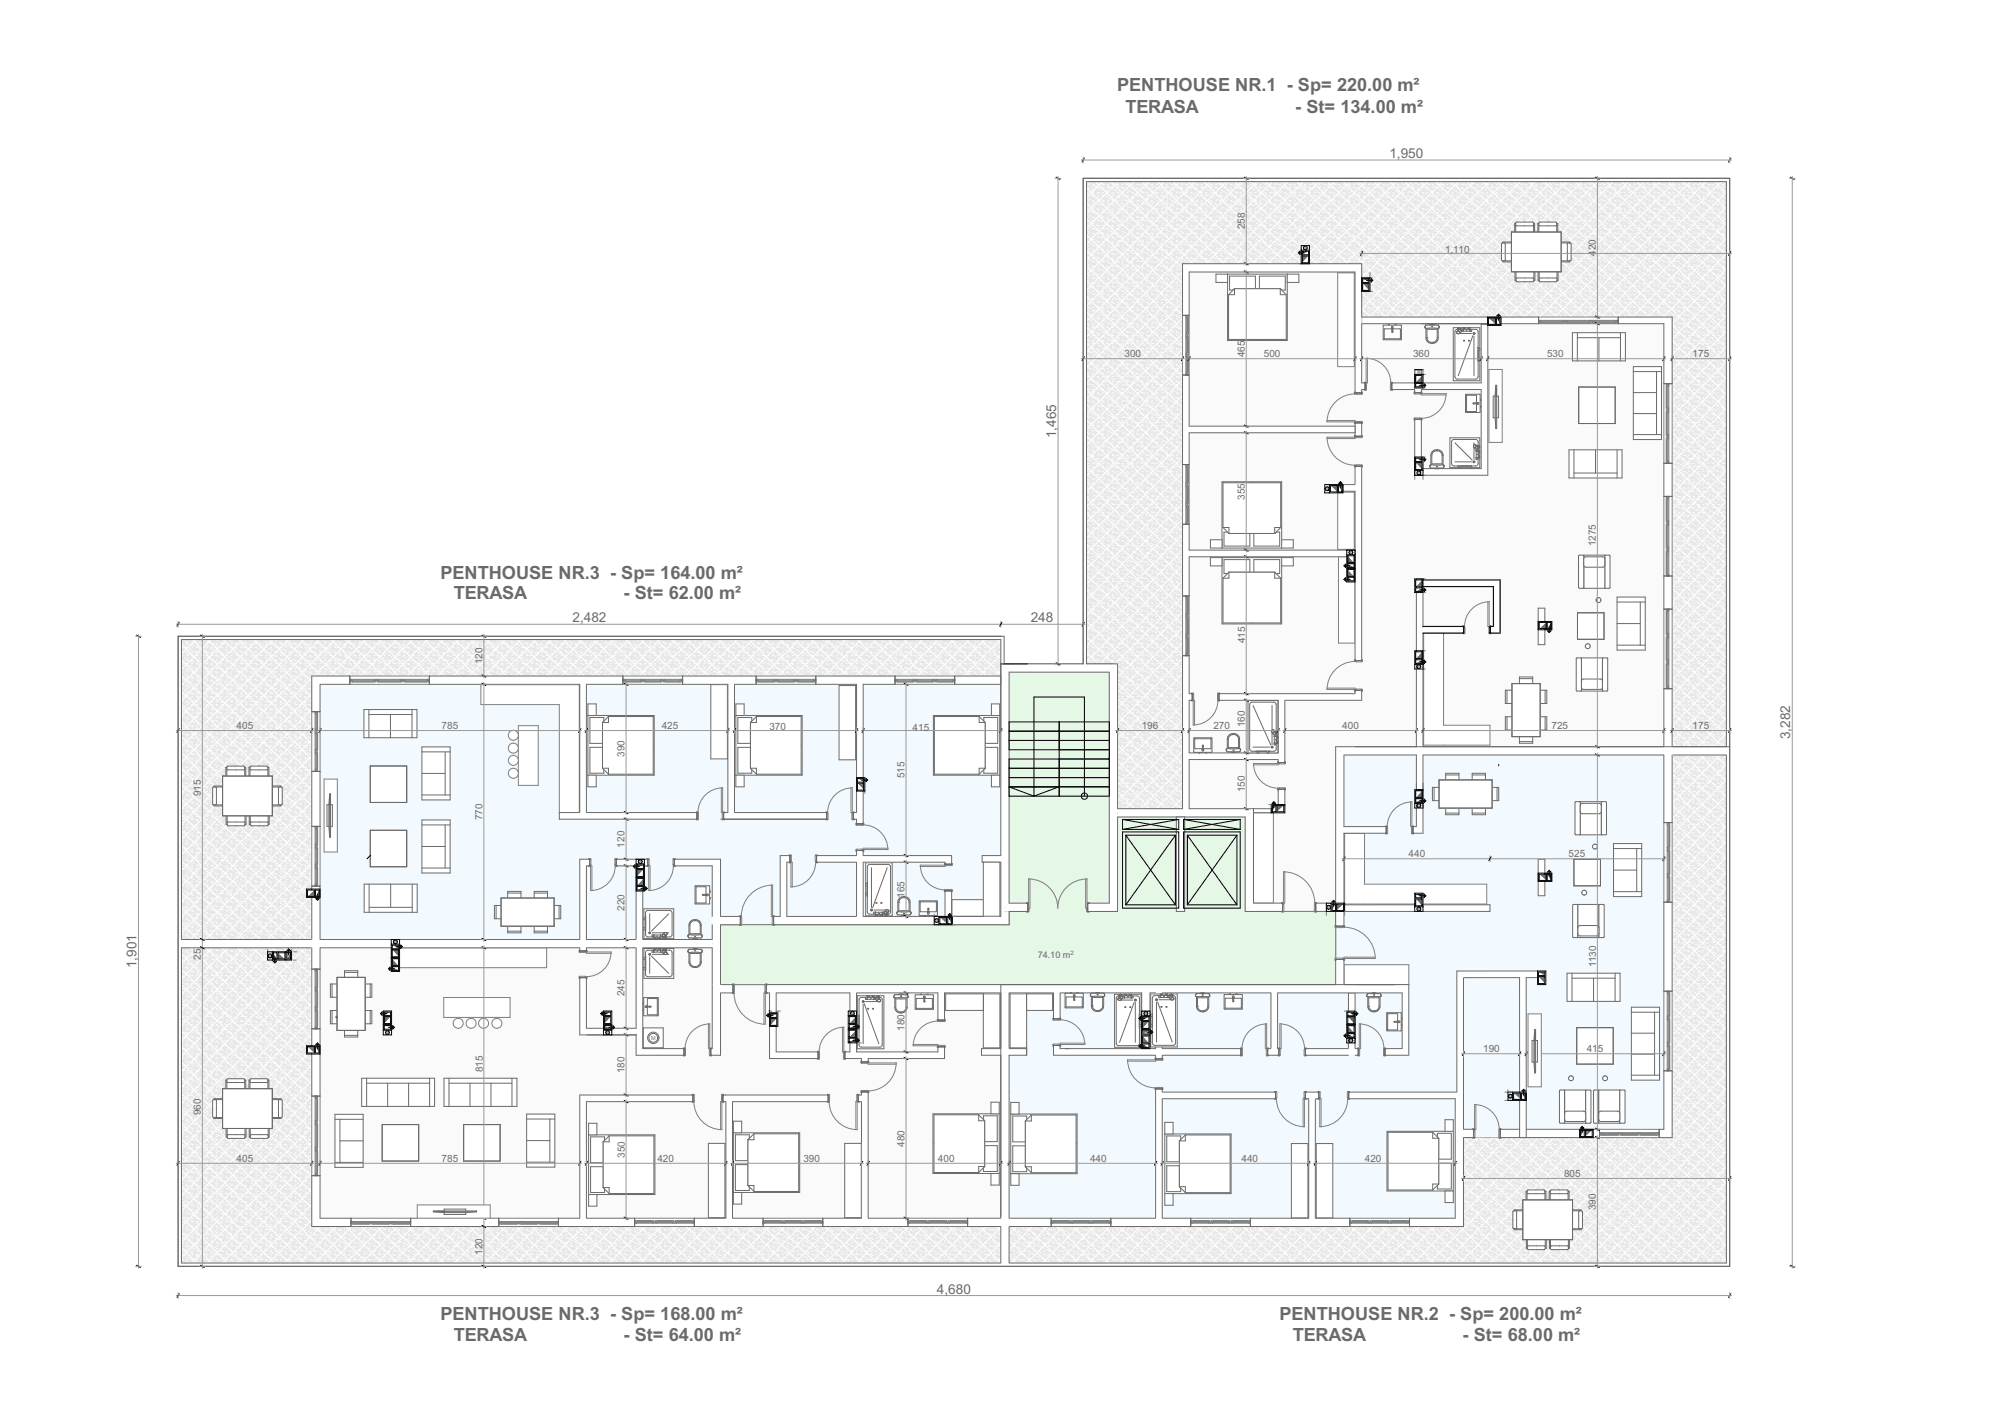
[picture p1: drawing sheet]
<svg xmlns="http://www.w3.org/2000/svg" width="420mm" height="297mm" viewBox="0 0 420 297" stroke-linecap="round" stroke-linejoin="round" font-family="sans-serif">
<defs><g id="words">
<g font-size="3.8" fill="#6a6a6a">
<text x="235.6" y="19.2">PENTHOUSE NR.1 - Sp= 220.00 m²</text>
<text x="237.4" y="23.8">TERASA</text>
<text x="273.2" y="23.8">- St= 134.00 m²</text>
<text x="92.9" y="122.1">PENTHOUSE NR.3 - Sp= 164.00 m²</text>
<text x="95.7" y="126.4">TERASA</text>
<text x="131.5" y="126.4">- St= 62.00 m²</text>
<text x="92.9" y="278.4">PENTHOUSE NR.3 - Sp= 168.00 m²</text>
<text x="269.9" y="278.4">PENTHOUSE NR.2 - Sp= 200.00 m²</text>
<text x="95.7" y="282.8">TERASA</text>
<text x="131.5" y="282.8">- St= 64.00 m²</text>
<text x="272.7" y="282.8">TERASA</text>
<text x="308.5" y="282.8">- St= 68.00 m²</text>
</g>
<g font-size="2.9" fill="#6a6a6a">
<text x="293.1" y="33.3">1,950</text>
<text x="222.8" y="92.4" transform="rotate(-90 222.8 92.4)">1,465</text>
<text x="120.8" y="131.3">2,482</text>
<text x="217.4" y="131.3">248</text>
<text x="377.7" y="156" transform="rotate(-90 377.7 156)">3,282</text>
<text x="28.8" y="204.3" transform="rotate(-90 28.8 204.3)">1,901</text>
<text x="197.6" y="272.9">4,680</text>
</g>
<g font-size="2.1" fill="#6a6a6a">
<text x="262.6" y="48.4" transform="rotate(-90 262.6 48.4)">258</text>
<text x="304.9" y="53.5">1,110</text>
<text x="336.7" y="54" transform="rotate(-90 336.7 54)">420</text>
<text x="237.2" y="75.4">300</text>
<text x="262.6" y="75.4" transform="rotate(-90 262.6 75.4)">465</text>
<text x="266.6" y="75.4">500</text>
<text x="298.1" y="75.4">360</text>
<text x="326.4" y="75.4">530</text>
<text x="357.1" y="75.4">175</text>
<text x="262.6" y="105.4" transform="rotate(-90 262.6 105.4)">355</text>
<text x="336.7" y="115.2" transform="rotate(-90 336.7 115.2)">1275</text>
<text x="262.6" y="135.7" transform="rotate(-90 262.6 135.7)">415</text>
<text x="101.8" y="140.2" transform="rotate(-90 101.8 140.2)">120</text>
<text x="49.9" y="153.8">405</text>
<text x="93.2" y="153.8">785</text>
<text x="139.6" y="153.8">425</text>
<text x="162.3" y="153.9">370</text>
<text x="192.5" y="154.1">415</text>
<text x="240.9" y="153.8">196</text>
<text x="256" y="153.8">270</text>
<text x="262.6" y="153.4" transform="rotate(-90 262.6 153.4)">160</text>
<text x="283.2" y="153.8">400</text>
<text x="327.3" y="153.9">725</text>
<text x="357.1" y="153.8">175</text>
<text x="131.8" y="159.6" transform="rotate(-90 131.8 159.6)">390</text>
<text x="42.4" y="167.9" transform="rotate(-90 42.4 167.9)">915</text>
<text x="190.8" y="164.2" transform="rotate(-90 190.8 164.2)">515</text>
<text x="262.6" y="167.2" transform="rotate(-90 262.6 167.2)">150</text>
<text x="101.8" y="173" transform="rotate(-90 101.8 173)">770</text>
<text x="131.8" y="178.8" transform="rotate(-90 131.8 178.8)">120</text>
<text x="297.2" y="180.8">440</text>
<text x="330.9" y="180.8">525</text>
<text x="190.8" y="189.3" transform="rotate(-90 190.8 189.3)">165</text>
<text x="131.8" y="192.2" transform="rotate(-90 131.8 192.2)">220</text>
<text x="42.4" y="202.5" transform="rotate(-90 42.4 202.5)">25</text>
<text x="336.7" y="204.1" transform="rotate(-90 336.7 204.1)">1130</text>
<text x="131.8" y="210.2" transform="rotate(-90 131.8 210.2)">245</text>
<text x="190.8" y="217.4" transform="rotate(-90 190.8 217.4)">180</text>
<text x="312.9" y="222">190</text>
<text x="334.7" y="222">415</text>
<text x="101.9" y="226.1" transform="rotate(-90 101.9 226.1)">815</text>
<text x="131.8" y="226.4" transform="rotate(-90 131.8 226.4)">180</text>
<text x="42.4" y="235.3" transform="rotate(-90 42.4 235.3)">960</text>
<text x="49.9" y="245.1">405</text>
<text x="93.2" y="245.1">785</text>
<text x="131.8" y="244.2" transform="rotate(-90 131.8 244.2)">350</text>
<text x="138.7" y="245.2">420</text>
<text x="169.5" y="245.2">390</text>
<text x="190.8" y="241.9" transform="rotate(-90 190.8 241.9)">480</text>
<text x="197.9" y="245.2">400</text>
<text x="229.9" y="245.2">440</text>
<text x="261.9" y="245.2">440</text>
<text x="287.9" y="245.1">420</text>
<text x="329.9" y="248.3">805</text>
<text x="101.8" y="256.7" transform="rotate(-90 101.8 256.7)">25</text>
<text x="336.7" y="255.3" transform="rotate(-90 336.7 255.3)">390</text>
<text x="101.8" y="264.7" transform="rotate(-90 101.8 264.7)">120</text>
</g>
<text font-size="1.9" fill="#6a6a6a" x="218.9" y="202.2">74.10 m</text>
<text font-size="1.3" fill="#6a6a6a" x="225.8" y="201.5">2</text>
<text font-size="1.2" fill="#6a6a6a" x="137.3" y="219.3">M</text>
</g></defs>
<!-- layer: 2D Drafting - General -->
<path d="M212 207.7h69.8v-15.4h.8v-33.9h70.1v81.6h-44v18.7h-96.7z" fill-rule="evenodd" fill="#f2f9ff"/>
<path d="M212 207.7h69.8v-15.4h.8v-33.9h70.1v81.6h-44v18.7h-96.7z" fill="none" stroke="#7f7f7f" stroke-width=".21"/>
<path d="M65.8 199.1h86.2v8.6h60v51h-146.2z" fill-rule="evenodd" fill="#fafafa"/>
<path d="M65.8 199.1h86.2v8.6h60v51h-146.2z" fill="none" stroke="#7f7f7f" stroke-width=".21"/>
<path d="M65.8 142.6h146.2v52.5h-60v4h-86.2z" fill-rule="evenodd" fill="#f2f9ff"/>
<path d="M65.8 142.6h146.2v52.5h-60v4h-86.2z" fill="none" stroke="#7f7f7f" stroke-width=".21"/>
<path d="M249.5 55.6h37.7v11.3h65.5v91.5h-70.1v33.9h-19.1v-20.8h-14z" fill-rule="evenodd" fill="#fafafa"/>
<path d="M249.5 55.6h37.7v11.3h65.5v91.5h-70.1v33.9h-19.1v-20.8h-14z" fill="none" stroke="#7f7f7f" stroke-width=".21"/>
<path d="M82.6 199.9h32.7v4.2h-32.7z" fill-rule="evenodd" fill="#fff"/>
<path d="M82.6 199.9h32.7v4.2h-32.7z" fill="none" stroke="#7f7f7f" stroke-width=".21"/>
<path d="M101.4 144.4h20.8v27h-4.2v-22.8h-16.6z" fill-rule="evenodd" fill="#fff"/>
<path d="M101.4 144.4h20.8v27h-4.2v-22.8h-16.6z" fill="none" stroke="#7f7f7f" stroke-width=".21"/>
<path d="M283.6 175.8h4.2v10.7h25.8v4.2h-30z" fill-rule="evenodd" fill="#fff"/>
<path d="M283.6 175.8h4.2v10.7h25.8v4.2h-30z" fill="none" stroke="#7f7f7f" stroke-width=".21"/>
<path d="M300.3 133.5h4.2v19.5h9.8v4.2h-14z" fill-rule="evenodd" fill="#fff"/>
<path d="M300.3 133.5h4.2v19.5h9.8v4.2h-14z" fill="none" stroke="#7f7f7f" stroke-width=".21"/>
<path d="M264.4 171.5h4.2v19h-4.2z" fill-rule="evenodd" fill="#fff"/>
<path d="M264.4 171.5h4.2v19h-4.2z" fill="none" stroke="#7f7f7f" stroke-width=".21"/>
<path d="M283.5 203.5h13.7v4.2h-13.7z" fill-rule="evenodd" fill="#fff"/>
<path d="M283.5 203.5h13.7v4.2h-13.7z" fill="none" stroke="#7f7f7f" stroke-width=".21"/>
<path d="M282.4 117.4h3.4v18.3h-3.4z" fill-rule="evenodd" fill="#fff"/>
<path d="M282.4 117.4h3.4v18.3h-3.4z" fill="none" stroke="#7f7f7f" stroke-width=".21"/>
<path d="M282.2 103.8h3.5v12.1h-3.5z" fill-rule="evenodd" fill="#fff"/>
<path d="M282.2 103.8h3.5v12.1h-3.5z" fill="none" stroke="#7f7f7f" stroke-width=".21"/>
<path d="M282.2 57.6h3.5v19.7h-3.5z" fill-rule="evenodd" fill="#fff"/>
<path d="M282.2 57.6h3.5v19.7h-3.5z" fill="none" stroke="#7f7f7f" stroke-width=".21"/>
<path d="M228.5 37.6h136.4v120.8h-12.2v-91.5h-65.5v-11.3h-37.7v115h-13.7v-30.6h-7.3z" fill-rule="evenodd" fill="#e8e8e8"/>
<g fill="none" stroke="#fff" stroke-width=".21">
<path d="M228.5 38.9l21 21M228.6 38.1h.1M228.9 39.5h.1M229.4 38.5h.1M229.4 39.7h.1M229.4 39.6h.1M229.4 38.9h.1M229.4 37.9h.1M229.8 38.7h.1M230 37.6l-1.5 1.5M230.3 37.8h.1M230.4 37.6l19.1 19"/>
<path d="M230.5 39.6h.1M230.5 38.9h.1M230.5 37.9h.1M230.6 39.1h.1M231.1 38.2h.1M231.1 39.3h.1M231.5 39.6h.1M231.5 38.9h.1M231.5 37.9h.1M231.5 38.4h.1M231.9 39.7h.1M232.3 38.7h.1"/>
<path d="M232.4 39.9h.1M232.6 39.6h.1M232.6 38.9h.1M232.6 37.9h.1M232.8 37.8h.1M232.8 39h.1M233.2 38h.1M233.3 37.6l-4.8 4.8M233.6 39.3h.1M233.6 39.6h.1M233.6 38.9h.1M233.6 37.9h.1"/>
<path d="M233.7 37.6l18 18M234 38.4h.1M234 39.5h.1M234.5 38.6h.1M234.6 39.6h.1M234.6 38.9h.1M234.6 37.9h.1M234.8 39.9h.1M234.9 37.7h.1M235.3 39h.1M235.7 39.6h.1M235.7 38.9h.1"/>
<path d="M235.7 37.9h.1M235.7 38h.1M235.7 39.2h.1M236.2 38.3h.1M236.5 37.6l-8 8M236.5 39.6h.1M236.7 39.6h.1M236.7 38.9h.1M236.7 37.9h.1M237 37.6l18 18M237 38.6h.1M237 39.8h.1"/>
<path d="M237.4 37.7h.1M237.4 38.8h.1M237.8 39.6h.1M237.8 38.9h.1M237.8 37.9h.1M237.9 37.9h.1M238.2 39.2h.1M238.7 38.3h.1M238.7 39.4h.1M238.8 39.6h.1M238.8 38.9h.1M238.8 37.9h.1"/>
<path d="M239.1 38.5h.1M239.5 39.8h.1M239.8 37.6l-11.3 11.3M239.8 39.6h.1M239.8 38.9h.1M239.8 37.9h.1M239.9 38.9h.1M240.2 37.6l18 18M240.4 37.9h.1M240.4 39.1h.1M240.8 38.1h.1M240.9 39.6h.1"/>
<path d="M240.9 38.9h.1M240.9 37.9h.1M241.2 39.4h.1M241.6 38.5h.1M241.6 39.7h.1M241.9 39.6h.1M241.9 38.9h.1M241.9 37.9h.1M242.1 38.7h.1M242.5 37.8h.1M242.9 39.1h.1M242.9 39.6h.1"/>
<path d="M242.9 38.9h.1M242.9 37.9h.1M243.1 37.6l-14.6 14.6M243.3 38.1h.1M243.3 39.3h.1M243.5 37.6l18 18M243.8 38.4h.1M244 39.6h.1M244 38.9h.1M244 37.9h.1M244.1 39.7h.1M244.6 38.7h.1"/>
<path d="M244.6 39.9h.1M245 37.8h.1M245 39.6h.1M245 38.9h.1M245 37.9h.1M245.5 38h.1M245.8 39.3h.1M246.1 39.6h.1M246.1 38.9h.1M246.1 37.9h.1M246.3 38.4h.1M246.3 39.5h.1"/>
<path d="M246.3 37.6l-17.8 17.8M246.7 38.6h.1M246.7 37.6l18.1 18M247.1 39.9h.1M247.1 39.6h.1M247.1 38.9h.1M247.1 37.9h.1M247.2 37.6h.1M247.5 39h.1M248 38h.1M248 39.2h.1M248.1 39.6h.1"/>
<path d="M248.1 38.9h.1M248.1 37.9h.1M248.4 38.2h.1M248.8 39.5h.1M249.2 39.6h.1M249.2 38.9h.1M249.2 37.9h.1M249.2 38.6h.1M249.2 39.8h.1M249.6 37.6l-21.1 21.1M249.6 37.7h.1M249.7 38.8h.1"/>
<path d="M250 37.6l18 18M250.1 37.9h.1M250.2 39.6h.1M250.2 38.9h.1M250.2 37.9h.1M250.5 39.2h.1M250.9 38.2h.1M250.9 39.4h.1M251.3 39.6h.1M251.3 38.9h.1M251.3 37.9h.1M251.4 38.5h.1"/>
<path d="M251.7 39.8h.1M252.2 38.8h.1M252.2 40h.1M252.3 39.6h.1M252.3 38.9h.1M252.3 37.9h.1M252.6 37.9h.1M252.6 39h.1M252.8 37.6l-24.3 24.4M253.1 38.1h.1M253.3 37.6l18 18M253.3 39.6h.1"/>
<path d="M253.3 38.9h.1M253.3 37.9h.1M253.4 39.4h.1M253.8 38.5h.1M253.9 39.6h.1M254.3 38.7h.1M254.4 39.6h.1M254.4 38.9h.1M254.4 37.9h.1M254.7 40h.1M254.7 37.7h.1M255.1 39.1h.1"/>
<path d="M255.4 39.6h.1M255.4 38.9h.1M255.4 37.9h.1M255.5 38.1h.1M255.6 39.3h.1M256 38.3h.1M256.1 37.6l-27.6 27.6M256.4 39.6h.1M256.4 38.9h.1M256.4 37.9h.1M256.5 37.6l18.1 18M256.8 38.7h.1"/>
<path d="M256.8 39.9h.1M257.2 37.8h.1M257.3 38.9h.1M257.5 39.6h.1M257.5 38.9h.1M257.5 37.9h.1M257.7 38h.1M258.1 39.3h.1M258.5 38.3h.1M258.5 39.5h.1M258.5 39.6h.1M258.5 38.9h.1"/>
<path d="M258.5 37.9h.1M259 38.6h.1M259.3 39.9h.1M259.4 37.6l-30.9 30.9M259.4 37.6h.1M259.6 39.6h.1M259.6 38.9h.1M259.6 37.9h.1M259.7 38.9h.1M259.8 37.6l18 18M260.2 38h.1M260.2 39.1h.1"/>
<path d="M260.6 39.6h.1M260.6 38.9h.1M260.6 37.9h.1M260.6 38.2h.1M261 39.5h.1M261.4 38.6h.1M261.5 39.7h.1M261.6 39.6h.1M261.6 38.9h.1M261.6 37.9h.1M261.9 37.6h.1M261.9 38.8h.1"/>
<path d="M262.3 37.8h.1M262.6 37.6l-34.1 34.1M262.7 39.6h.1M262.7 38.9h.1M262.7 37.9h.1M262.7 39.2h.1M263.1 37.6l18 18M263.1 38.2h.1M263.2 39.4h.1M263.6 38.4h.1M263.7 39.6h.1M263.7 38.9h.1"/>
<path d="M263.7 37.9h.1M263.9 39.7h.1M264.4 38.8h.1M264.4 40h.1M264.8 39.6h.1M264.8 38.9h.1M264.8 37.9h.1M264.8 39h.1M265.3 38.1h.1M265.6 39.4h.1M265.8 39.6h.1M265.8 38.9h.1"/>
<path d="M265.8 37.9h.1M265.9 37.6l-37.4 37.4M266.1 38.4h.1M266.1 39.6h.1M266.3 37.6l18 18M266.5 38.7h.1M266.8 39.6h.1M266.8 38.9h.1M266.8 37.9h.1M266.9 40h.1M267 37.7h.1M267.3 39h.1"/>
<path d="M267.8 38.1h.1M267.8 39.2h.1M267.9 39.6h.1M267.9 38.9h.1M267.9 37.9h.1M268.2 38.3h.1M268.6 39.6h.1M268.9 39.6h.1M268.9 38.9h.1M268.9 37.9h.1M269 38.7h.1M269.1 39.8h.1"/>
<path d="M269.2 37.6l-18.1 18M269.5 37.7h.1M269.5 38.9h.1M269.6 37.6l29.3 29.3M269.9 37.9h.1M269.9 39.6h.1M269.9 38.9h.1M270.3 39.3h.1M270.7 38.3h.1M270.7 39.5h.1M271 39.6h.1M271 38.9h.1"/>
<path d="M271 37.9h.1M271.2 38.5h.1M271.5 39.8h.1M272 38.9h.1M272 39.6h.1M272 37.9h.1M272.4 38h.1M272.4 37.6l-18 18M272.4 39.1h.1M272.9 37.6l29.2 29.3M272.9 38.2h.1M273.1 39.6h.1"/>
<path d="M273.1 38.9h.1M273.1 37.9h.1M273.2 39.5h.1M273.7 38.5h.1M273.7 39.7h.1M274.1 39.6h.1M274.1 38.9h.1M274.1 37.9h.1M274.1 38.8h.1M274.6 37.8h.1M274.9 39.1h.1M275.1 39.6h.1"/>
<path d="M275.1 38.9h.1M275.1 37.9h.1M275.4 38.2h.1M275.4 39.3h.1M275.7 37.6l-18 18M275.8 38.4h.1M276.1 37.6l29.3 29.3M276.2 39.6h.1M276.2 38.9h.1M276.2 37.9h.1M276.2 39.7h.1M276.6 38.8h.1"/>
<path d="M276.6 39.9h.1M277.1 37.8h.1M277.1 39h.1M277.2 39.6h.1M277.2 38.9h.1M277.2 37.9h.1M277.5 38.1h.1M277.9 39.4h.1M278.3 39.6h.1M278.3 38.9h.1M278.3 37.9h.1M278.3 38.4h.1"/>
<path d="M278.8 38.6h.1M279 37.6l-18.1 18M279.1 39.9h.1M279.2 37.7h.1M279.3 39.6h.1M279.3 38.9h.1M279.3 37.9h.1M279.4 37.6l29.3 29.3M279.6 39h.1M280 38.1h.1M280 39.2h.1M280.3 39.6h.1"/>
<path d="M280.3 38.9h.1M280.3 37.9h.1M280.5 38.3h.1M280.8 39.6h.1M281.3 38.7h.1M281.3 39.8h.1M281.4 39.6h.1M281.4 38.9h.1M281.4 37.9h.1M281.7 37.7h.1M281.7 38.9h.1M282.2 37.9h.1"/>
<path d="M282.2 37.6l-18 18M282.4 39.6h.1M282.4 38.9h.1M282.4 37.9h.1M282.5 39.2h.1M282.6 37.6l29.3 29.3M283 38.3h.1M283 39.5h.1M283.4 38.5h.1M283.4 39.6h.1M283.4 38.9h.1M283.4 37.9h.1"/>
<path d="M283.8 39.8h.1M284.2 38.9h.1M284.5 39.6h.1M284.5 38.9h.1M284.5 37.9h.1M284.7 37.9h.1M284.7 39.1h.1M285.1 38.2h.1M285.5 39.5h.1M285.5 37.6l-18 18M285.5 39.6h.1M285.5 38.9h.1"/>
<path d="M285.5 37.9h.1M285.9 38.5h.1M285.9 37.6l29.3 29.3M285.9 39.7h.1M286.4 38.7h.1M286.6 39.6h.1M286.6 38.9h.1M286.6 37.9h.1M286.8 37.8h.1M287.2 39.1h.1M287.6 39.6h.1M287.6 38.9h.1"/>
<path d="M287.6 37.9h.1M287.6 38.2h.1M287.6 39.3h.1M288.1 38.4h.1M288.4 39.7h.1M288.6 39.6h.1M288.6 38.9h.1M288.6 37.9h.1M288.7 37.6l-18 18M288.9 38.8h.1M288.9 39.9h.1M289.2 37.6l29.2 29.3"/>
<path d="M289.3 37.8h.1M289.3 39h.1M289.7 39.6h.1M289.7 38.9h.1M289.7 37.9h.1M289.8 38h.1M290.1 39.3h.1M290.5 38.4h.1M290.6 39.6h.1M290.7 39.6h.1M290.7 38.9h.1M290.7 37.9h.1"/>
<path d="M291 38.6h.1M291.4 39.9h.1M291.4 37.7h.1M291.8 39.6h.1M291.8 38.9h.1M291.8 37.9h.1M291.8 39h.1M292 37.6l-18 18M292.2 38h.1M292.3 39.2h.1M292.4 37.6l29.3 29.3M292.7 38.3h.1"/>
<path d="M292.8 39.6h.1M292.8 38.9h.1M292.8 37.9h.1M293.1 39.6h.1M293.5 38.6h.1M293.5 39.8h.1M293.8 39.6h.1M293.8 38.9h.1M293.8 37.9h.1M293.9 37.7h.1M294 38.8h.1M294.4 37.9h.1"/>
<path d="M294.8 39.2h.1M294.9 39.6h.1M294.9 38.9h.1M294.9 37.9h.1M295.2 38.3h.1M295.2 39.4h.1M295.3 37.6l-18 18M295.7 38.5h.1M295.7 37.6l29.3 29.3M295.9 39.6h.1M295.9 38.9h.1M295.9 37.9h.1"/>
<path d="M296 39.8h.1M296.4 38.9h.1M296.9 37.9h.1M296.9 39.1h.1M296.9 39.6h.1M296.9 38.9h.1M297.3 38.1h.1M297.7 39.4h.1M298 39.6h.1M298 38.9h.1M298 37.9h.1M298.1 38.5h.1"/>
<path d="M298.2 39.7h.1M298.5 37.6l-18 18M298.6 38.7h.1M299 37.6l29.2 29.3M299 39.6h.1M299 38.9h.1M299 37.9h.1M299 37.8h.1M299.4 39.1h.1M299.8 38.1h.1M299.9 39.3h.1M300.1 39.6h.1"/>
<path d="M300.1 38.9h.1M300.1 37.9h.1M300.3 38.4h.1M300.6 39.7h.1M301.1 38.7h.1M301.1 39.6h.1M301.1 38.9h.1M301.1 37.9h.1M301.1 39.9h.1M301.5 37.8h.1M301.5 38.9h.1M301.8 37.6l-18 18"/>
<path d="M302 38h.1M302.1 39.6h.1M302.1 38.9h.1M302.1 37.9h.1M302.2 37.6l29.3 29.3M302.3 39.3h.1M302.8 38.4h.1M302.8 39.5h.1M303.2 39.6h.1M303.2 38.9h.1M303.2 37.9h.1M303.2 38.6h.1"/>
<path d="M303.6 39.9h.1M303.7 37.6h.1M304 39h.1M304.2 39.6h.1M304.2 38.9h.1M304.2 37.9h.1M304.5 38h.1M304.5 39.2h.1M304.9 38.2h.1M305.1 37.6l-18.1 18M305.3 39.6h.1M305.3 38.9h.1"/>
<path d="M305.3 37.9h.1M305.3 39.5h.1M305.5 37.6l29.3 29.3M305.7 38.6h.1M305.8 39.8h.1M306.2 37.7h.1M306.2 38.8h.1M306.3 39.6h.1M306.3 38.9h.1M306.3 37.9h.1M306.6 37.9h.1M307 39.2h.1"/>
<path d="M307.3 39.6h.1M307.3 38.9h.1M307.3 37.9h.1M307.4 38.2h.1M307.4 39.4h.1M307.9 38.5h.1M308.2 39.8h.1M308.3 37.6l-21.1 21.1M308.4 39.6h.1M308.4 38.9h.1M308.4 37.9h.1M308.7 38.8h.1"/>
<path d="M308.7 40h.1M308.8 37.6l29.2 29.3M309.1 37.9h.1M309.1 39h.1M309.4 39.6h.1M309.4 38.9h.1M309.4 37.9h.1M309.6 38.1h.1M309.9 39.4h.1M310.4 38.5h.1M310.4 39.6h.1M310.4 38.9h.1"/>
<path d="M310.4 37.9h.1M310.8 38.7h.1M311.3 37.7h.1M311.5 39.6h.1M311.5 38.9h.1M311.5 37.9h.1M311.6 37.6l-24.4 24.4M311.6 39.1h.1M312 37.6l29.3 29.3M312.1 38.1h.1M312.1 39.3h.1M312.5 39.6h.1"/>
<path d="M312.5 38.9h.1M312.5 37.9h.1M312.5 38.3h.1M312.9 39.6h.1M313.3 38.7h.1M313.3 39.9h.1M313.6 39.6h.1M313.6 38.9h.1M313.6 37.9h.1M313.8 37.8h.1M313.8 38.9h.1M314.2 38h.1"/>
<path d="M314.6 39.3h.1M314.6 39.6h.1M314.6 38.9h.1M314.6 37.9h.1M314.9 37.6l-27.7 27.6M315 38.3h.1M315 39.5h.1M315.3 37.6l29.3 29.3M315.5 38.6h.1M315.6 39.6h.1M315.6 38.9h.1M315.6 37.9h.1"/>
<path d="M315.8 39.9h.1M315.9 37.6h.1M316.3 38.9h.1M316.7 39.6h.1M316.7 38.9h.1M316.7 37.9h.1M316.7 38h.1M316.7 39.1h.1M317.2 38.2h.1M317.5 39.5h.1M317.7 39.6h.1M317.7 38.9h.1"/>
<path d="M317.7 37.9h.1M318 38.6h.1M318 39.7h.1M318.1 37.6l-29.3 29.3M318.4 37.6h.1M318.4 38.8h.1M318.5 37.6l29.3 29.3M318.8 39.6h.1M318.8 38.9h.1M318.8 37.9h.1M318.9 37.9h.1M319.2 39.2h.1"/>
<path d="M319.7 38.2h.1M319.7 39.4h.1M319.8 39.6h.1M319.8 38.9h.1M319.8 37.9h.1M320.1 38.4h.1M320.5 39.7h.1M320.8 39.6h.1M320.8 38.9h.1M320.8 37.9h.1M320.9 38.8h.1M320.9 40h.1"/>
<path d="M321.4 37.9h.1M321.4 39h.1M321.4 37.6l-29.3 29.3M321.8 37.6l29.3 29.3M321.8 38.1h.1M321.9 39.6h.1M321.9 38.9h.1M321.9 37.9h.1M322.2 39.4h.1M322.6 38.5h.1M322.6 39.6h.1M322.9 39.6h.1"/>
<path d="M322.9 38.9h.1M322.9 37.9h.1M323.1 38.7h.1M323.4 40h.1M323.5 37.7h.1M323.9 39h.1M323.9 39.6h.1M323.9 38.9h.1M323.9 37.9h.1M324.3 38.1h.1M324.3 39.3h.1M324.6 37.6l-29.2 29.3"/>
<path d="M324.8 38.3h.1M325 39.6h.1M325 38.9h.1M325 37.9h.1M325.1 37.6l39.8 39.8M325.1 39.6h.1M325.6 38.7h.1M325.6 39.8h.1M326 37.7h.1M326 39.6h.1M326 38.9h.1M326 37.9h.1"/>
<path d="M326.5 38h.1M326.8 39.3h.1M327.1 39.6h.1M327.1 38.9h.1M327.1 37.9h.1M327.2 38.3h.1M327.3 39.5h.1M327.7 38.5h.1M327.9 37.6l-29.3 29.3M328.1 39.8h.1M328.1 39.6h.1M328.1 38.9h.1"/>
<path d="M328.1 37.9h.1M328.3 37.6l36.6 36.6M328.5 38.9h.1M328.9 38h.1M329 39.1h.1M329.1 39.6h.1M329.1 38.9h.1M329.1 37.9h.1M329.4 38.2h.1M329.8 39.5h.1M330.2 39.6h.1M330.2 38.9h.1"/>
<path d="M330.2 37.9h.1M330.2 38.6h.1M330.2 39.7h.1M330.6 37.6h.1M330.7 38.8h.1M331.1 37.8h.1M331.2 37.6l-29.3 29.3M331.2 39.6h.1M331.2 38.9h.1M331.2 37.9h.1M331.5 39.1h.1M331.6 37.6l33.3 33.3"/>
<path d="M331.9 38.2h.1M331.9 39.4h.1M332.3 39.6h.1M332.3 38.9h.1M332.3 37.9h.1M332.4 38.4h.1M332.7 39.7h.1M333.1 38.8h.1M333.2 39.9h.1M333.3 39.6h.1M333.3 38.9h.1M333.3 37.9h.1"/>
<path d="M333.6 37.8h.1M333.6 39h.1M334 38.1h.1M334.3 39.6h.1M334.3 38.9h.1M334.3 37.9h.1M334.4 39.4h.1M334.4 37.6l-29.2 29.3M334.8 38.4h.1M334.9 39.6h.1M334.9 37.6l30 30M335.3 38.6h.1"/>
<path d="M335.4 39.6h.1M335.4 38.9h.1M335.4 37.9h.1M335.7 40h.1M335.7 37.7h.1M336.1 39h.1M336.4 39.6h.1M336.4 38.9h.1M336.4 37.9h.1M336.5 38.1h.1M336.6 39.2h.1M337 38.3h.1"/>
<path d="M337.3 39.6h.1M337.4 39.6h.1M337.4 38.9h.1M337.4 37.9h.1M337.7 37.6l-29.3 29.3M337.8 38.7h.1M337.8 39.8h.1M338.1 37.6l26.8 26.8M338.2 37.7h.1M338.2 38.9h.1M338.5 39.6h.1M338.5 38.9h.1"/>
<path d="M338.5 37.9h.1M338.7 37.9h.1M339 39.2h.1M339.5 38.3h.1M339.5 39.5h.1M339.5 39.6h.1M339.5 38.9h.1M339.5 37.9h.1M339.9 38.5h.1M340.3 39.8h.1M340.6 39.6h.1M340.6 38.9h.1"/>
<path d="M340.6 37.9h.1M340.7 38.9h.1M341 37.6l-29.3 29.3M341.2 37.9h.1M341.2 39.1h.1M341.4 37.6l23.5 23.5M341.6 39.6h.1M341.6 38.9h.1M341.6 37.9h.1M341.6 38.2h.1M342 39.5h.1M342.4 38.5h.1"/>
<path d="M342.5 39.7h.1M342.6 39.6h.1M342.6 38.9h.1M342.6 37.9h.1M342.9 38.7h.1M343.3 37.8h.1M343.7 39.6h.1M343.7 38.9h.1M343.7 37.9h.1M343.7 39.1h.1M344.1 38.2h.1M344.1 39.3h.1"/>
<path d="M344.2 37.6l-29.2 29.3M344.6 38.4h.1M344.7 37.6l20.2 20.2M344.7 39.6h.1M344.7 38.9h.1M344.7 37.9h.1M344.9 39.7h.1M345.4 38.8h.1M345.4 39.9h.1M345.8 39.6h.1M345.8 38.9h.1M345.8 37.9h.1"/>
<path d="M345.8 37.8h.1M345.8 39h.1M346.3 38h.1M346.6 39.3h.1M346.8 39.6h.1M346.8 38.9h.1M346.8 37.9h.1M347.1 38.4h.1M347.1 39.6h.1M347.5 37.6l-29.3 29.3M347.5 38.6h.1M347.8 39.6h.1"/>
<path d="M347.8 38.9h.1M347.8 37.9h.1M347.9 39.9h.1M347.9 37.6l17 17M348 37.7h.1M348.3 39h.1M348.8 38h.1M348.8 39.2h.1M348.9 39.6h.1M348.9 38.9h.1M348.9 37.9h.1M349.2 38.3h.1"/>
<path d="M349.6 39.6h.1M349.9 39.6h.1M349.9 38.9h.1M349.9 37.9h.1M350 38.6h.1M350 39.8h.1M350.5 37.7h.1M350.5 38.8h.1M350.8 37.6l-29.3 29.3M350.9 37.9h.1M350.9 39.6h.1M350.9 38.9h.1"/>
<path d="M351.2 37.6l13.7 13.7M351.3 39.2h.1M351.7 38.3h.1M351.7 39.4h.1M352 39.6h.1M352 38.9h.1M352 37.9h.1M352.2 38.5h.1M352.5 39.8h.1M353 38.9h.1M353 39.6h.1M353 37.9h.1"/>
<path d="M353.4 37.9h.1M353.4 39.1h.1M353.9 38.1h.1M354 37.6l-29.3 29.3M354.1 39.6h.1M354.1 38.9h.1M354.1 37.9h.1M354.2 39.4h.1M354.4 37.6l10.5 10.4M354.7 38.5h.1M354.7 39.7h.1M355.1 39.6h.1"/>
<path d="M355.1 38.9h.1M355.1 37.9h.1M355.1 38.7h.1M355.6 37.8h.1M355.9 39.1h.1M356.1 39.6h.1M356.1 38.9h.1M356.1 37.9h.1M356.4 38.1h.1M356.4 39.3h.1M356.8 38.4h.1M357.2 39.7h.1"/>
<path d="M357.2 39.6h.1M357.2 38.9h.1M357.2 37.9h.1M357.3 37.6l-29.3 29.3M357.6 38.7h.1M357.6 39.9h.1M357.7 37.6l7.2 7.2M358.1 37.8h.1M358.1 38.9h.1M358.2 39.6h.1M358.2 38.9h.1M358.2 37.9h.1"/>
<path d="M358.5 38h.1M358.9 39.3h.1M359.3 39.6h.1M359.3 38.9h.1M359.3 37.9h.1M359.3 38.4h.1M359.3 39.5h.1M359.8 38.6h.1M360.1 39.9h.1M360.2 37.7h.1M360.3 39.6h.1M360.3 38.9h.1"/>
<path d="M360.3 37.9h.1M360.5 37.6l-29.2 29.3M360.6 39h.1M361 37.6l3.9 3.9M361 38h.1M361 39.2h.1M361.3 39.6h.1M361.3 38.9h.1M361.3 37.9h.1M361.5 38.2h.1M361.8 39.5h.1M362.3 38.6h.1"/>
<path d="M362.3 39.8h.1M362.4 39.6h.1M362.4 38.9h.1M362.4 37.9h.1M362.7 37.7h.1M362.7 38.8h.1M363.2 37.9h.1M363.4 39.6h.1M363.4 38.9h.1M363.4 37.9h.1M363.5 39.2h.1M363.8 37.6l-29.3 29.3"/>
<path d="M363.9 38.2h.1M364 39.4h.1M364.2 37.6l.7 .7M364.4 38.5h.1M364.4 39.6h.1M364.4 38.9h.1M364.4 37.9h.1M364.8 39.8h.1M364.9 39.8l-27.1 27.1M228.5 42.2l21 21M228.5 45.5l21 20.9M228.5 48.7l21 21"/>
<path d="M228.5 52l21 21M228.5 55.3l21 20.9M228.5 58.5l21 21M228.5 40.4h.1M228.5 41.6h.1M228.6 59.9h.1M228.6 56.5h.1M228.7 57.7h.1M228.7 53.1h.1M228.7 54.3h.1M228.8 49.7h.1M228.8 50.8h.1"/>
<path d="M228.8 46.3h.1M228.8 47.4h.1M228.9 42.9h.1M228.9 44h.1M229 40.6h.1M229 59h.1M229.1 55.6h.1M229.1 56.7h.1M229.1 52.2h.1M229.2 53.3h.1M229.2 48.7h.1M229.2 49.9h.1"/>
<path d="M229.3 45.3h.1M229.3 46.5h.1M229.3 41.9h.1M229.3 43.1h.1M229.4 59.7h.1M229.4 58.6h.1M229.4 57.9h.1M229.4 56.9h.1M229.4 56.2h.1M229.4 55.2h.1M229.4 54.5h.1M229.4 53.4h.1"/>
<path d="M229.4 52.8h.1M229.4 51.7h.1M229.4 51h.1M229.4 50h.1M229.4 49.3h.1M229.4 48.3h.1M229.4 47.6h.1M229.4 46.5h.1M229.4 45.8h.1M229.4 44.8h.1M229.4 44.1h.1M229.4 43.1h.1"/>
<path d="M229.4 42.4h.1M229.4 41.3h.1M229.4 40.6h.1M229.4 58h.1M229.5 59.2h.1M229.5 54.6h.1M229.5 55.8h.1M229.6 51.2h.1M229.6 52.4h.1M229.6 47.8h.1M229.7 49h.1M229.7 44.4h.1"/>
<path d="M229.7 45.6h.1M229.8 41h.1M229.8 42.1h.1M229.9 57.1h.1M229.9 58.2h.1M229.9 53.7h.1M230 54.8h.1M230 50.3h.1M230 51.4h.1M230.1 46.9h.1M230.1 48h.1M230.1 43.5h.1"/>
<path d="M230.2 44.6h.1M230.2 40h.1M230.2 41.2h.1M230.3 59.6h.1M230.3 56.1h.1M230.3 57.3h.1M230.4 52.7h.1M230.4 53.9h.1M230.5 50.5h.1M230.5 59.7h.1M230.5 58.6h.1M230.5 57.9h.1"/>
<path d="M230.5 56.9h.1M230.5 56.2h.1M230.5 55.2h.1M230.5 54.5h.1M230.5 53.4h.1M230.5 52.8h.1M230.5 51.7h.1M230.5 51h.1M230.5 50h.1M230.5 49.3h.1M230.5 48.3h.1M230.5 47.6h.1"/>
<path d="M230.5 46.5h.1M230.5 45.8h.1M230.5 44.8h.1M230.5 44.1h.1M230.5 43.1h.1M230.5 42.4h.1M230.5 41.3h.1M230.5 40.6h.1M230.5 45.9h.1M230.5 47.1h.1M230.6 42.5h.1M230.6 43.7h.1"/>
<path d="M230.7 40.3h.1M230.7 58.6h.1M230.7 59.8h.1M230.8 55.2h.1M230.8 56.4h.1M230.8 51.8h.1M230.8 53h.1M230.9 48.4h.1M230.9 49.5h.1M231 45h.1M231 46.1h.1M231 41.6h.1"/>
<path d="M231 42.7h.1M231.1 57.7h.1M231.2 58.8h.1M231.2 54.3h.1M231.2 55.4h.1M231.3 50.9h.1M231.3 52h.1M231.3 47.4h.1M231.3 48.6h.1M231.4 44h.1M231.4 45.2h.1M231.5 40.6h.1"/>
<path d="M231.5 41.8h.1M231.5 59.7h.1M231.5 58.6h.1M231.5 57.9h.1M231.5 56.9h.1M231.5 56.2h.1M231.5 55.2h.1M231.5 54.5h.1M231.5 53.4h.1M231.5 52.8h.1M231.5 51.7h.1M231.5 51h.1"/>
<path d="M231.5 50h.1M231.5 49.3h.1M231.5 48.3h.1M231.5 47.6h.1M231.5 46.5h.1M231.5 45.8h.1M231.5 44.8h.1M231.5 44.1h.1M231.5 43.1h.1M231.5 42.4h.1M231.5 41.3h.1M231.6 56.7h.1"/>
<path d="M231.6 57.9h.1M231.6 53.3h.1M231.7 54.5h.1M231.7 49.9h.1M231.7 51.1h.1M231.8 46.5h.1M231.8 47.7h.1M231.8 43.1h.1M231.9 44.3h.1M231.9 40.8h.1M232 59.2h.1M232 55.8h.1"/>
<path d="M232 56.9h.1M232.1 52.4h.1M232.1 53.5h.1M232.1 49h.1M232.2 50.1h.1M232.2 45.6h.1M232.2 46.7h.1M232.3 42.2h.1M232.3 43.3h.1M232.4 58.3h.1M232.4 59.4h.1M232.5 54.9h.1"/>
<path d="M232.5 56h.1M232.5 51.4h.1M232.5 52.6h.1M232.6 59.7h.1M232.6 58.6h.1M232.6 57.9h.1M232.6 56.9h.1M232.6 56.2h.1M232.6 55.2h.1M232.6 54.5h.1M232.6 53.4h.1M232.6 52.8h.1"/>
<path d="M232.6 51.7h.1M232.6 51h.1M232.6 50h.1M232.6 49.3h.1M232.6 48.3h.1M232.6 47.6h.1M232.6 46.5h.1M232.6 45.8h.1M232.6 44.8h.1M232.6 44.1h.1M232.6 43.1h.1M232.6 42.4h.1"/>
<path d="M232.6 41.3h.1M232.6 40.6h.1M232.6 48h.1M232.6 49.2h.1M232.6 44.6h.1M232.7 45.8h.1M232.7 41.2h.1M232.7 42.4h.1M232.8 57.3h.1M232.9 58.5h.1M232.9 53.9h.1M232.9 55.1h.1"/>
<path d="M233 50.5h.1M233 51.7h.1M233 47.1h.1M233 48.2h.1M233.1 43.7h.1M233.1 44.8h.1M233.1 40.3h.1M233.2 41.4h.1M233.2 59.8h.1M233.3 56.4h.1M233.3 57.5h.1M233.3 53h.1"/>
<path d="M233.4 54.1h.1M233.4 49.6h.1M233.4 50.7h.1M233.5 46.2h.1M233.5 47.3h.1M233.5 42.7h.1M233.5 43.9h.1M233.6 59.7h.1M233.6 58.6h.1M233.6 57.9h.1M233.6 56.9h.1M233.6 56.2h.1"/>
<path d="M233.6 55.2h.1M233.6 54.5h.1M233.6 53.4h.1M233.6 52.8h.1M233.6 51.7h.1M233.6 51h.1M233.6 50h.1M233.6 49.3h.1M233.6 48.3h.1M233.6 47.6h.1M233.6 46.5h.1M233.6 45.8h.1"/>
<path d="M233.6 44.8h.1M233.6 44.1h.1M233.6 43.1h.1M233.6 42.4h.1M233.6 41.3h.1M233.6 40.6h.1M233.6 40.5h.1M233.7 58.8h.1M233.7 55.4h.1M233.7 56.6h.1M233.8 52h.1M233.8 53.2h.1"/>
<path d="M233.8 48.6h.1M233.9 49.8h.1M233.9 45.2h.1M233.9 46.4h.1M234 41.8h.1M234 43h.1M234.1 57.9h.1M234.1 59.1h.1M234.2 54.5h.1M234.2 55.7h.1M234.2 51.1h.1M234.2 52.2h.1"/>
<path d="M234.3 47.7h.1M234.3 48.8h.1M234.3 44.3h.1M234.4 45.4h.1M234.4 40.9h.1M234.4 42h.1M234.5 57h.1M234.6 58.1h.1M234.6 53.6h.1M234.6 54.7h.1M234.6 59.7h.1M234.6 58.6h.1"/>
<path d="M234.6 57.9h.1M234.6 56.9h.1M234.6 56.2h.1M234.6 55.2h.1M234.6 54.5h.1M234.6 53.4h.1M234.6 52.8h.1M234.6 51.7h.1M234.6 51h.1M234.6 50h.1M234.6 49.3h.1M234.6 48.3h.1"/>
<path d="M234.6 47.6h.1M234.6 46.5h.1M234.6 45.8h.1M234.6 44.8h.1M234.6 44.1h.1M234.6 43.1h.1M234.6 42.4h.1M234.6 41.3h.1M234.6 40.6h.1M234.7 50.1h.1M234.7 51.3h.1M234.7 46.7h.1"/>
<path d="M234.7 47.9h.1M234.8 43.3h.1M234.8 44.5h.1M234.9 41.1h.1M234.9 59.4h.1M235 56h.1M235 57.2h.1M235 52.6h.1M235.1 53.8h.1M235.1 49.2h.1M235.1 50.4h.1M235.2 45.8h.1"/>
<path d="M235.2 47h.1M235.2 42.4h.1M235.2 43.5h.1M235.3 40.1h.1M235.3 58.5h.1M235.4 59.6h.1M235.4 55.1h.1M235.4 56.2h.1M235.5 51.7h.1M235.5 52.8h.1M235.5 48.3h.1M235.6 49.4h.1"/>
<path d="M235.6 44.9h.1M235.6 46h.1M235.7 41.4h.1M235.7 59.7h.1M235.7 58.6h.1M235.7 57.9h.1M235.7 56.9h.1M235.7 56.2h.1M235.7 55.2h.1M235.7 54.5h.1M235.7 53.4h.1M235.7 52.8h.1"/>
<path d="M235.7 51.7h.1M235.7 51h.1M235.7 50h.1M235.7 49.3h.1M235.7 48.3h.1M235.7 47.6h.1M235.7 46.5h.1M235.7 45.8h.1M235.7 44.8h.1M235.7 44.1h.1M235.7 43.1h.1M235.7 42.4h.1"/>
<path d="M235.7 41.3h.1M235.7 40.6h.1M235.7 42.6h.1M235.8 57.5h.1M235.8 58.7h.1M235.8 54.1h.1M235.9 55.3h.1M235.9 50.7h.1M235.9 51.9h.1M236 47.3h.1M236 48.5h.1M236 43.9h.1"/>
<path d="M236.1 45.1h.1M236.1 40.5h.1M236.1 41.7h.1M236.2 56.6h.1M236.2 57.8h.1M236.3 53.2h.1M236.3 54.4h.1M236.3 49.8h.1M236.4 50.9h.1M236.4 46.4h.1M236.4 47.5h.1M236.5 43h.1"/>
<path d="M236.5 44.1h.1M236.6 40.7h.1M236.6 59.1h.1M236.7 55.7h.1M236.7 56.8h.1M236.7 59.7h.1M236.7 58.6h.1M236.7 57.9h.1M236.7 56.9h.1M236.7 56.2h.1M236.7 55.2h.1M236.7 54.5h.1"/>
<path d="M236.7 53.4h.1M236.7 52.8h.1M236.7 51.7h.1M236.7 51h.1M236.7 50h.1M236.7 49.3h.1M236.7 48.3h.1M236.7 47.6h.1M236.7 46.5h.1M236.7 45.8h.1M236.7 44.8h.1M236.7 44.1h.1"/>
<path d="M236.7 43.1h.1M236.7 42.4h.1M236.7 41.3h.1M236.7 40.6h.1M236.7 52.3h.1M236.8 48.8h.1M236.8 50h.1M236.8 45.4h.1M236.9 46.6h.1M236.9 42h.1M236.9 43.2h.1M237 58.1h.1"/>
<path d="M237.1 59.3h.1M237.1 54.7h.1M237.1 55.9h.1M237.2 51.3h.1M237.2 52.5h.1M237.2 47.9h.1M237.2 49.1h.1M237.3 44.5h.1M237.3 45.7h.1M237.3 41.1h.1M237.4 42.2h.1M237.5 57.2h.1"/>
<path d="M237.5 58.3h.1M237.5 53.8h.1M237.6 54.9h.1M237.6 50.4h.1M237.6 51.5h.1M237.7 47h.1M237.7 48.1h.1M237.7 43.6h.1M237.7 44.7h.1M237.8 59.7h.1M237.8 58.6h.1M237.8 57.9h.1"/>
<path d="M237.8 56.9h.1M237.8 56.2h.1M237.8 55.2h.1M237.8 54.5h.1M237.8 53.4h.1M237.8 52.8h.1M237.8 51.7h.1M237.8 51h.1M237.8 50h.1M237.8 49.3h.1M237.8 48.3h.1M237.8 47.6h.1"/>
<path d="M237.8 46.5h.1M237.8 45.8h.1M237.8 44.8h.1M237.8 44.1h.1M237.8 43.1h.1M237.8 42.4h.1M237.8 41.3h.1M237.8 40.6h.1M237.8 40.1h.1M237.9 59.7h.1M237.9 56.3h.1M237.9 57.4h.1"/>
<path d="M238 52.8h.1M238 54h.1M238 49.4h.1M238.1 50.6h.1M238.1 46h.1M238.1 47.2h.1M238.2 42.6h.1M238.2 43.8h.1M238.2 40.4h.1M238.3 58.7h.1M238.3 59.9h.1M238.4 55.3h.1"/>
<path d="M238.4 56.5h.1M238.4 51.9h.1M238.4 53.1h.1M238.5 48.5h.1M238.5 49.6h.1M238.5 45.1h.1M238.6 46.2h.1M238.6 41.7h.1M238.6 42.8h.1M238.7 57.8h.1M238.8 58.9h.1M238.8 59.7h.1"/>
<path d="M238.8 58.6h.1M238.8 57.9h.1M238.8 56.9h.1M238.8 56.2h.1M238.8 55.2h.1M238.8 54.5h.1M238.8 53.4h.1M238.8 52.8h.1M238.8 51.7h.1M238.8 51h.1M238.8 50h.1M238.8 49.3h.1"/>
<path d="M238.8 48.3h.1M238.8 47.6h.1M238.8 46.5h.1M238.8 45.8h.1M238.8 44.8h.1M238.8 44.1h.1M238.8 43.1h.1M238.8 42.4h.1M238.8 41.3h.1M238.8 40.6h.1M238.8 54.4h.1M238.8 55.5h.1"/>
<path d="M238.9 51h.1M238.9 52.1h.1M238.9 47.6h.1M238.9 48.7h.1M239 44.1h.1M239 45.3h.1M239 40.7h.1M239.1 41.9h.1M239.2 56.8h.1M239.2 58h.1M239.2 53.4h.1M239.3 54.6h.1"/>
<path d="M239.3 50h.1M239.3 51.2h.1M239.4 46.6h.1M239.4 47.8h.1M239.4 43.2h.1M239.4 44.4h.1M239.5 40.9h.1M239.6 59.3h.1M239.6 55.9h.1M239.6 57.1h.1M239.7 52.5h.1M239.7 53.6h.1"/>
<path d="M239.7 49.1h.1M239.8 50.2h.1M239.8 45.7h.1M239.8 46.8h.1M239.8 59.7h.1M239.8 58.6h.1M239.8 57.9h.1M239.8 56.9h.1M239.8 56.2h.1M239.8 55.2h.1M239.8 54.5h.1M239.8 53.4h.1"/>
<path d="M239.8 52.8h.1M239.8 51.7h.1M239.8 51h.1M239.8 50h.1M239.8 49.3h.1M239.8 48.3h.1M239.8 47.6h.1M239.8 46.5h.1M239.8 45.8h.1M239.8 44.8h.1M239.8 44.1h.1M239.8 43.1h.1"/>
<path d="M239.8 42.4h.1M239.8 41.3h.1M239.8 40.6h.1M239.9 42.3h.1M239.9 43.4h.1M239.9 40h.1M240 58.4h.1M240 59.5h.1M240.1 55h.1M240.1 56.1h.1M240.1 51.5h.1M240.1 52.7h.1"/>
<path d="M240.2 48.1h.1M240.2 49.3h.1M240.2 44.7h.1M240.3 45.9h.1M240.3 41.3h.1M240.3 42.5h.1M240.4 57.4h.1M240.4 58.6h.1M240.5 54h.1M240.5 55.2h.1M240.6 50.6h.1M240.6 51.8h.1"/>
<path d="M240.6 47.2h.1M240.6 48.4h.1M240.7 43.8h.1M240.7 44.9h.1M240.7 40.4h.1M240.8 41.5h.1M240.8 59.9h.1M240.9 59.7h.1M240.9 58.6h.1M240.9 57.9h.1M240.9 56.9h.1M240.9 56.2h.1"/>
<path d="M240.9 55.2h.1M240.9 54.5h.1M240.9 53.4h.1M240.9 52.8h.1M240.9 51.7h.1M240.9 51h.1M240.9 50h.1M240.9 49.3h.1M240.9 48.3h.1M240.9 47.6h.1M240.9 46.5h.1M240.9 45.8h.1"/>
<path d="M240.9 44.8h.1M240.9 44.1h.1M240.9 43.1h.1M240.9 42.4h.1M240.9 41.3h.1M240.9 40.6h.1M240.9 56.5h.1M240.9 57.6h.1M240.9 53.1h.1M240.9 54.2h.1M241 49.7h.1M241 50.8h.1"/>
<path d="M241.1 46.3h.1M241.1 47.4h.1M241.1 42.8h.1M241.1 44h.1M241.2 40.6h.1M241.2 58.9h.1M241.3 55.5h.1M241.3 56.7h.1M241.4 52.1h.1M241.4 53.3h.1M241.4 48.7h.1M241.5 49.9h.1"/>
<path d="M241.5 45.3h.1M241.5 46.5h.1M241.6 41.9h.1M241.6 43.1h.1M241.7 58h.1M241.7 59.2h.1M241.7 54.6h.1M241.8 55.8h.1M241.8 51.2h.1M241.8 52.3h.1M241.9 47.8h.1M241.9 48.9h.1"/>
<path d="M241.9 59.7h.1M241.9 58.6h.1M241.9 57.9h.1M241.9 56.9h.1M241.9 56.2h.1M241.9 55.2h.1M241.9 54.5h.1M241.9 53.4h.1M241.9 52.8h.1M241.9 51.7h.1M241.9 51h.1M241.9 50h.1"/>
<path d="M241.9 49.3h.1M241.9 48.3h.1M241.9 47.6h.1M241.9 46.5h.1M241.9 45.8h.1M241.9 44.8h.1M241.9 44.1h.1M241.9 43.1h.1M241.9 42.4h.1M241.9 41.3h.1M241.9 40.6h.1M241.9 44.4h.1"/>
<path d="M242 45.5h.1M242 41h.1M242 42.1h.1M242.1 57.1h.1M242.1 58.2h.1M242.2 53.7h.1M242.2 54.8h.1M242.2 50.2h.1M242.3 51.4h.1M242.3 46.8h.1M242.3 48h.1M242.4 43.4h.1"/>
<path d="M242.4 44.6h.1M242.4 40h.1M242.5 41.2h.1M242.5 59.5h.1M242.6 56.1h.1M242.6 57.3h.1M242.6 52.7h.1M242.6 53.9h.1M242.7 49.3h.1M242.7 50.5h.1M242.7 45.9h.1M242.8 47.1h.1"/>
<path d="M242.8 42.5h.1M242.8 43.6h.1M242.9 40.2h.1M242.9 58.6h.1M242.9 59.7h.1M242.9 57.9h.1M242.9 56.9h.1M242.9 56.2h.1M242.9 55.2h.1M242.9 54.5h.1M242.9 53.4h.1M242.9 52.8h.1"/>
<path d="M242.9 51.7h.1M242.9 51h.1M242.9 50h.1M242.9 49.3h.1M242.9 48.3h.1M242.9 47.6h.1M242.9 46.5h.1M242.9 45.8h.1M242.9 44.8h.1M242.9 44.1h.1M242.9 43.1h.1M242.9 42.4h.1"/>
<path d="M242.9 41.3h.1M242.9 40.6h.1M243 59.7h.1M243 55.2h.1M243 56.3h.1M243.1 51.8h.1M243.1 52.9h.1M243.1 48.4h.1M243.1 49.5h.1M243.2 45h.1M243.2 46.1h.1M243.2 41.5h.1"/>
<path d="M243.3 42.7h.1M243.4 57.6h.1M243.4 58.8h.1M243.4 54.2h.1M243.5 55.4h.1M243.5 50.8h.1M243.5 52h.1M243.6 47.4h.1M243.6 48.6h.1M243.6 44h.1M243.6 45.2h.1M243.7 40.6h.1"/>
<path d="M243.7 41.8h.1M243.8 56.7h.1M243.8 57.9h.1M243.9 53.3h.1M243.9 54.5h.1M243.9 49.9h.1M244 59.7h.1M244 58.6h.1M244 57.9h.1M244 56.9h.1M244 56.2h.1M244 55.2h.1"/>
<path d="M244 54.5h.1M244 53.4h.1M244 52.8h.1M244 51.7h.1M244 51h.1M244 50h.1M244 49.3h.1M244 48.3h.1M244 47.6h.1M244 46.5h.1M244 45.8h.1M244 44.8h.1"/>
<path d="M244 44.1h.1M244 43.1h.1M244 42.4h.1M244 41.3h.1M244 40.6h.1M244.1 43.1h.1M244.1 44.2h.1M244.1 40.8h.1M244.2 59.2h.1M244.3 55.8h.1M244.3 56.9h.1M244.3 52.4h.1"/>
<path d="M244.3 53.5h.1M244.4 49h.1M244.4 50.1h.1M244.4 45.5h.1M244.5 46.7h.1M244.5 42.1h.1M244.5 43.3h.1M244.6 58.2h.1M244.7 59.4h.1M244.7 54.8h.1M244.7 56h.1M244.8 51.4h.1"/>
<path d="M244.8 52.6h.1M244.8 48h.1M244.8 49.2h.1M244.9 44.6h.1M244.9 45.8h.1M244.9 41.2h.1M245 42.3h.1M245 59.7h.1M245 58.6h.1M245 57.9h.1M245 56.9h.1M245 56.2h.1"/>
<path d="M245 55.2h.1M245 54.5h.1M245 53.4h.1M245 52.8h.1M245 51.7h.1M245 51h.1M245 50h.1M245 49.3h.1M245 48.3h.1M245 47.6h.1M245 46.5h.1M245 45.8h.1"/>
<path d="M245 44.8h.1M245 44.1h.1M245 43.1h.1M245 42.4h.1M245 41.3h.1M245 40.6h.1M245.1 57.3h.1M245.1 58.4h.1M245.1 53.9h.1M245.2 55h.1M245.2 50.5h.1M245.2 51.6h.1"/>
<path d="M245.3 47.1h.1M245.3 48.2h.1M245.3 43.7h.1M245.3 44.8h.1M245.4 40.3h.1M245.4 41.4h.1M245.4 59.8h.1M245.5 56.4h.1M245.5 57.5h.1M245.6 52.9h.1M245.6 54.1h.1M245.6 49.5h.1"/>
<path d="M245.7 50.7h.1M245.7 46.1h.1M245.7 47.3h.1M245.8 42.7h.1M245.8 43.9h.1M245.8 40.5h.1M245.9 58.8h.1M245.9 60h.1M245.9 55.4h.1M246 56.6h.1M246 52h.1M246 53.2h.1"/>
<path d="M246.1 59.7h.1M246.1 58.6h.1M246.1 57.9h.1M246.1 56.9h.1M246.1 56.2h.1M246.1 55.2h.1M246.1 54.5h.1M246.1 53.4h.1M246.1 52.8h.1M246.1 51.7h.1M246.1 51h.1M246.1 50h.1"/>
<path d="M246.1 49.3h.1M246.1 48.3h.1M246.1 47.6h.1M246.1 46.5h.1M246.1 45.8h.1M246.1 44.8h.1M246.1 44.1h.1M246.1 43.1h.1M246.1 42.4h.1M246.1 41.3h.1M246.1 40.6h.1M246.1 48.6h.1"/>
<path d="M246.1 49.7h.1M246.1 45.2h.1M246.2 46.3h.1M246.2 41.8h.1M246.2 42.9h.1M246.3 57.9h.1M246.3 59h.1M246.4 54.5h.1M246.4 55.6h.1M246.4 51.1h.1M246.5 52.2h.1M246.5 47.7h.1"/>
<path d="M246.5 48.8h.1M246.6 44.2h.1M246.6 45.4h.1M246.6 40.8h.1M246.7 42h.1M246.8 56.9h.1M246.8 58.1h.1M246.8 53.5h.1M246.8 54.7h.1M246.9 50.1h.1M246.9 51.3h.1M246.9 46.7h.1"/>
<path d="M247 47.9h.1M247 43.3h.1M247 44.5h.1M247.1 41.1h.1M247.1 59.7h.1M247.1 58.6h.1M247.1 57.9h.1M247.1 56.9h.1M247.1 56.2h.1M247.1 55.2h.1M247.1 54.5h.1M247.1 53.4h.1"/>
<path d="M247.1 52.8h.1M247.1 51.7h.1M247.1 51h.1M247.1 50h.1M247.1 49.3h.1M247.1 48.3h.1M247.1 47.6h.1M247.1 46.5h.1M247.1 45.8h.1M247.1 44.8h.1M247.1 44.1h.1M247.1 43.1h.1"/>
<path d="M247.1 42.4h.1M247.1 41.3h.1M247.1 40.6h.1M247.1 59.4h.1M247.2 56h.1M247.2 57.2h.1M247.3 52.6h.1M247.3 53.7h.1M247.3 49.2h.1M247.3 50.3h.1M247.4 45.8h.1M247.4 46.9h.1"/>
<path d="M247.4 42.4h.1M247.5 43.5h.1M247.5 40.1h.1M247.6 58.5h.1M247.6 59.6h.1M247.6 55.1h.1M247.7 56.2h.1M247.7 51.6h.1M247.7 52.8h.1M247.8 48.2h.1M247.8 49.4h.1M247.8 44.8h.1"/>
<path d="M247.8 46h.1M247.9 41.4h.1M247.9 42.6h.1M248 57.5h.1M248 58.7h.1M248.1 54.1h.1M248.1 55.3h.1M248.1 59.7h.1M248.1 58.6h.1M248.1 57.9h.1M248.1 56.9h.1M248.1 56.2h.1"/>
<path d="M248.1 55.2h.1M248.1 54.5h.1M248.1 53.4h.1M248.1 52.8h.1M248.1 51.7h.1M248.1 51h.1M248.1 50h.1M248.1 49.3h.1M248.1 48.3h.1M248.1 47.6h.1M248.1 46.5h.1M248.1 45.8h.1"/>
<path d="M248.1 44.8h.1M248.1 44.1h.1M248.1 43.1h.1M248.1 42.4h.1M248.1 41.3h.1M248.1 40.6h.1M248.1 50.7h.1M248.2 51.9h.1M248.2 47.3h.1M248.2 48.5h.1M248.3 43.9h.1M248.3 45h.1"/>
<path d="M248.3 40.5h.1M248.3 41.6h.1M248.4 60h.1M248.5 56.6h.1M248.5 57.7h.1M248.5 53.2h.1M248.5 54.3h.1M248.6 49.8h.1M248.6 50.9h.1M248.6 46.4h.1M248.7 47.5h.1M248.7 42.9h.1"/>
<path d="M248.7 44.1h.1M248.8 40.7h.1M248.8 59h.1M248.9 55.6h.1M248.9 56.8h.1M249 52.2h.1M249 53.4h.1M249 48.8h.1M249 50h.1M249.1 45.4h.1M249.1 46.6h.1M249.1 42h.1"/>
<path d="M249.2 43.2h.1M249.2 59.7h.1M249.2 58.6h.1M249.2 57.9h.1M249.2 56.9h.1M249.2 56.2h.1M249.2 55.2h.1M249.2 54.5h.1M249.2 53.4h.1M249.2 52.8h.1M249.2 51.7h.1M249.2 51h.1"/>
<path d="M249.2 50h.1M249.2 49.3h.1M249.2 48.3h.1M249.2 47.6h.1M249.2 46.5h.1M249.2 45.8h.1M249.2 44.8h.1M249.2 44.1h.1M249.2 43.1h.1M249.2 42.4h.1M249.2 41.3h.1M249.2 40.6h.1"/>
<path d="M249.3 58.1h.1M249.3 59.3h.1M249.3 54.7h.1M249.4 55.9h.1M249.4 51.3h.1M249.4 52.4h.1M249.5 57.3l-21 21M249.5 47.9h.1M249.5 49h.1M249.5 44.5h.1M249.5 45.6h.1M249.6 41.1h.1"/>
<path d="M249.6 42.2h.1M249.8 53.8h.1M249.8 54.9h.1M249.8 50.3h.1M249.9 51.5h.1M249.9 46.9h.1M249.9 48.1h.1M250 43.5h.1M250 44.7h.1M250 40.1h.1M250 41.3h.1M250.2 55.2h.1"/>
<path d="M250.2 54.5h.1M250.2 53.4h.1M250.2 52.8h.1M250.2 51.7h.1M250.2 51h.1M250.2 50h.1M250.2 49.3h.1M250.2 48.3h.1M250.2 47.6h.1M250.2 46.5h.1M250.2 45.8h.1M250.2 44.8h.1"/>
<path d="M250.2 44.1h.1M250.2 43.1h.1M250.2 42.4h.1M250.2 41.3h.1M250.2 40.6h.1M250.2 54h.1M250.3 49.4h.1M250.3 50.6h.1M250.3 46h.1M250.4 47.2h.1M250.4 42.6h.1M250.4 43.7h.1"/>
<path d="M250.5 40.3h.1M250.6 55.3h.1M250.7 51.9h.1M250.7 53h.1M250.7 48.5h.1M250.7 49.6h.1M250.8 45.1h.1M250.8 46.2h.1M250.8 41.7h.1M250.9 42.8h.1M251 54.3h.1M251.1 55.5h.1"/>
<path d="M251.1 50.9h.1M251.1 52.1h.1M251.2 47.5h.1M251.2 48.7h.1M251.2 44.1h.1M251.2 45.3h.1M251.3 55.2h.1M251.3 54.5h.1M251.3 53.4h.1M251.3 52.8h.1M251.3 51.7h.1M251.3 51h.1"/>
<path d="M251.3 50h.1M251.3 49.3h.1M251.3 48.3h.1M251.3 47.6h.1M251.3 46.5h.1M251.3 45.8h.1M251.3 44.8h.1M251.3 44.1h.1M251.3 43.1h.1M251.3 42.4h.1M251.3 41.3h.1M251.3 40.6h.1"/>
<path d="M251.3 40.7h.1M251.3 41.9h.1M251.5 53.4h.1M251.5 54.6h.1M251.5 50h.1M251.6 51.1h.1M251.6 46.6h.1M251.6 47.7h.1M251.7 43.2h.1M251.7 44.3h.1M251.7 40.9h.1M251.9 52.5h.1"/>
<path d="M251.9 53.6h.1M252 49.1h.1M252 50.2h.1M252 45.6h.1M252.1 46.8h.1M252.1 42.2h.1M252.1 43.4h.1M252.3 54.9h.1M252.3 55.2h.1M252.3 54.5h.1M252.3 53.4h.1M252.3 52.8h.1"/>
<path d="M252.3 51.7h.1M252.3 51h.1M252.3 50h.1M252.3 49.3h.1M252.3 48.3h.1M252.3 47.6h.1M252.3 46.5h.1M252.3 45.8h.1M252.3 44.8h.1M252.3 44.1h.1M252.3 43.1h.1M252.3 42.4h.1"/>
<path d="M252.3 41.3h.1M252.3 40.6h.1M252.3 51.5h.1M252.4 52.7h.1M252.4 48.1h.1M252.4 49.3h.1M252.5 44.7h.1M252.5 45.9h.1M252.5 41.3h.1M252.6 42.4h.1M252.7 54h.1M252.7 55.1h.1"/>
<path d="M252.8 50.6h.1M252.8 51.7h.1M252.8 47.2h.1M252.9 48.3h.1M252.9 43.8h.1M252.9 44.9h.1M253 40.4h.1M253 41.5h.1M253.2 53h.1M253.2 54.2h.1M253.2 49.6h.1M253.2 50.8h.1"/>
<path d="M253.3 46.2h.1M253.3 47.4h.1M253.3 55.2h.1M253.3 54.5h.1M253.3 53.4h.1M253.3 52.8h.1M253.3 51.7h.1M253.3 51h.1M253.3 50h.1M253.3 49.3h.1M253.3 48.3h.1M253.3 47.6h.1"/>
<path d="M253.3 46.5h.1M253.3 45.8h.1M253.3 44.8h.1M253.3 44.1h.1M253.3 43.1h.1M253.3 42.4h.1M253.3 41.3h.1M253.3 40.6h.1M253.3 42.8h.1M253.4 44h.1M253.4 40.6h.1M253.5 55.5h.1"/>
<path d="M253.6 52.1h.1M253.6 53.3h.1M253.7 48.7h.1M253.7 49.9h.1M253.7 45.3h.1M253.7 46.4h.1M253.8 41.9h.1M253.8 43h.1M254 54.6h.1M254 51.2h.1M254.1 52.3h.1M254.1 47.8h.1"/>
<path d="M254.1 48.9h.1M254.2 44.3h.1M254.2 45.5h.1M254.2 40.9h.1M254.2 42.1h.1M254.4 55.2h.1M254.4 54.5h.1M254.4 53.4h.1M254.4 52.8h.1M254.4 51.7h.1M254.4 51h.1M254.4 50h.1"/>
<path d="M254.4 49.3h.1M254.4 48.3h.1M254.4 47.6h.1M254.4 46.5h.1M254.4 45.8h.1M254.4 44.8h.1M254.4 44.1h.1M254.4 43.1h.1M254.4 42.4h.1M254.4 41.3h.1M254.4 40.6h.1M254.4 53.6h.1"/>
<path d="M254.4 54.8h.1M254.5 50.2h.1M254.5 51.4h.1M254.5 46.8h.1M254.6 48h.1M254.6 43.4h.1M254.6 44.6h.1M254.7 41.2h.1M254.9 52.7h.1M254.9 53.8h.1M254.9 49.3h.1M254.9 50.4h.1"/>
<path d="M255 45.9h.1M255 47h.1M255 42.5h.1M255.1 43.6h.1M255.1 40.2h.1M255.2 55.2h.1M255.3 51.7h.1M255.3 52.9h.1M255.4 48.3h.1M255.4 49.5h.1M255.4 55.2h.1M255.4 54.5h.1"/>
<path d="M255.4 53.4h.1M255.4 52.8h.1M255.4 51.7h.1M255.4 51h.1M255.4 50h.1M255.4 49.3h.1M255.4 47.6h.1M255.4 46.5h.1M255.4 45.8h.1M255.4 44.8h.1M255.4 44.1h.1M255.4 43.1h.1"/>
<path d="M255.4 42.4h.1M255.4 41.3h.1M255.4 40.6h.1M255.4 44.9h.1M255.4 46.1h.1M255.5 41.5h.1M255.5 42.7h.1M255.7 54.2h.1M255.7 55.4h.1M255.7 50.8h.1M255.8 52h.1M255.8 47.4h.1"/>
<path d="M255.8 48.6h.1M255.9 44h.1M255.9 45.1h.1M255.9 40.6h.1M255.9 41.7h.1M256.1 53.3h.1M256.1 54.4h.1M256.2 49.9h.1M256.2 51h.1M256.2 46.5h.1M256.3 47.6h.1M256.3 43h.1"/>
<path d="M256.3 44.2h.1M256.4 40.8h.1M256.4 55.2h.1M256.4 54.5h.1M256.4 53.4h.1M256.4 52.8h.1M256.4 51.7h.1M256.4 51h.1M256.4 50h.1M256.4 49.3h.1M256.4 48.3h.1M256.4 47.6h.1"/>
<path d="M256.4 46.5h.1M256.4 45.8h.1M256.4 44.8h.1M256.4 44.1h.1M256.4 43.1h.1M256.4 42.4h.1M256.4 41.3h.1M256.4 40.6h.1M256.5 52.3h.1M256.6 53.5h.1M256.6 48.9h.1M256.6 50.1h.1"/>
<path d="M256.7 45.5h.1M256.7 46.7h.1M256.7 42.1h.1M256.8 43.3h.1M256.9 54.8h.1M257 51.4h.1M257 52.5h.1M257.1 48h.1M257.1 49.1h.1M257.1 44.6h.1M257.1 45.7h.1M257.2 41.2h.1"/>
<path d="M257.2 42.3h.1M257.4 53.9h.1M257.4 55h.1M257.4 50.5h.1M257.4 51.6h.1M257.5 55.2h.1M257.5 54.5h.1M257.5 53.4h.1M257.5 52.8h.1M257.5 51.7h.1M257.5 51h.1M257.5 50h.1"/>
<path d="M257.5 49.3h.1M257.5 48.3h.1M257.5 47.6h.1M257.5 46.5h.1M257.5 45.8h.1M257.5 44.8h.1M257.5 44.1h.1M257.5 43.1h.1M257.5 42.4h.1M257.5 41.3h.1M257.5 40.6h.1M257.5 47h.1"/>
<path d="M257.5 48.2h.1M257.6 43.6h.1M257.6 44.8h.1M257.6 40.2h.1M257.6 41.4h.1M257.8 52.9h.1M257.8 54.1h.1M257.9 49.5h.1M257.9 50.7h.1M257.9 46.1h.1M257.9 47.3h.1M258 42.7h.1"/>
<path d="M258 43.8h.1M258.1 40.4h.1M258.2 55.4h.1M258.2 52h.1M258.3 53.1h.1M258.3 48.6h.1M258.3 49.7h.1M258.4 45.2h.1M258.4 46.3h.1M258.4 41.8h.1M258.4 42.9h.1M258.5 55.2h.1"/>
<path d="M258.5 54.5h.1M258.5 53.4h.1M258.5 52.8h.1M258.5 51.7h.1M258.5 51h.1M258.5 50h.1M258.5 49.3h.1M258.5 48.3h.1M258.5 47.6h.1M258.5 46.5h.1M258.5 45.8h.1M258.5 44.8h.1"/>
<path d="M258.5 44.1h.1M258.5 43.1h.1M258.5 42.4h.1M258.5 41.3h.1M258.5 40.6h.1M258.6 54.4h.1M258.6 55.6h.1M258.7 51h.1M258.7 52.2h.1M258.7 47.6h.1M258.8 48.8h.1M258.8 44.2h.1"/>
<path d="M258.8 45.4h.1M258.9 40.8h.1M258.9 42h.1M259.1 53.5h.1M259.1 54.7h.1M259.1 50.1h.1M259.1 51.3h.1M259.2 46.7h.1M259.2 47.8h.1M259.2 43.3h.1M259.3 44.4h.1M259.3 41h.1"/>
<path d="M259.5 52.6h.1M259.5 53.7h.1M259.6 55.2h.1M259.6 54.5h.1M259.6 53.4h.1M259.6 52.8h.1M259.6 51.7h.1M259.6 51h.1M259.6 50h.1M259.6 49.3h.1M259.6 48.3h.1M259.6 47.6h.1"/>
<path d="M259.6 46.5h.1M259.6 45.8h.1M259.6 44.8h.1M259.6 44.1h.1M259.6 43.1h.1M259.6 42.4h.1M259.6 41.3h.1M259.6 40.6h.1M259.6 49.2h.1M259.6 50.3h.1M259.6 45.7h.1M259.6 46.9h.1"/>
<path d="M259.7 42.3h.1M259.7 43.5h.1M259.8 40.1h.1M259.9 55h.1M259.9 51.6h.1M260 52.8h.1M260 48.2h.1M260 49.4h.1M260.1 44.8h.1M260.1 46h.1M260.1 41.4h.1M260.1 42.6h.1"/>
<path d="M260.3 54.1h.1M260.3 55.2h.1M260.4 50.7h.1M260.4 51.8h.1M260.4 47.3h.1M260.5 48.4h.1M260.5 43.9h.1M260.5 45h.1M260.6 40.5h.1M260.6 41.6h.1M260.6 55.2h.1M260.6 54.5h.1"/>
<path d="M260.6 53.4h.1M260.6 52.8h.1M260.6 51.7h.1M260.6 51h.1M260.6 50h.1M260.6 49.3h.1M260.6 48.3h.1M260.6 47.6h.1M260.6 46.5h.1M260.6 45.8h.1M260.6 44.8h.1M260.6 44.1h.1"/>
<path d="M260.6 43.1h.1M260.6 42.4h.1M260.6 41.3h.1M260.6 40.6h.1M260.8 53.1h.1M260.8 54.3h.1M260.8 49.7h.1M260.8 50.9h.1M260.9 46.3h.1M260.9 47.5h.1M260.9 42.9h.1M261 44.1h.1"/>
<path d="M261 40.7h.1M261.1 55.6h.1M261.2 52.2h.1M261.2 53.4h.1M261.3 48.8h.1M261.3 50h.1M261.3 45.4h.1M261.3 46.5h.1M261.4 42h.1M261.4 43.1h.1M261.6 54.7h.1M261.6 51.3h.1"/>
<path d="M261.6 55.2h.1M261.6 54.5h.1M261.6 53.4h.1M261.6 52.8h.1M261.6 51.7h.1M261.6 51h.1M261.6 50h.1M261.6 49.3h.1M261.6 48.3h.1M261.6 47.6h.1M261.6 46.5h.1M261.6 45.8h.1"/>
<path d="M261.6 44.8h.1M261.6 44.1h.1M261.6 43.1h.1M261.6 42.4h.1M261.6 41.3h.1M261.6 40.6h.1M261.7 52.4h.1M261.7 47.9h.1M261.7 49h.1M261.8 44.4h.1M261.8 45.6h.1M261.8 41h.1"/>
<path d="M261.8 42.2h.1M262 53.7h.1M262 54.9h.1M262.1 50.3h.1M262.1 51.5h.1M262.1 46.9h.1M262.2 48.1h.1M262.2 43.5h.1M262.2 44.7h.1M262.3 40.1h.1M262.3 41.3h.1M262.4 52.8h.1"/>
<path d="M262.5 53.9h.1M262.5 49.4h.1M262.5 50.5h.1M262.6 46h.1M262.6 47.1h.1M262.6 42.6h.1M262.7 43.7h.1M262.7 55.2h.1M262.7 54.5h.1M262.7 53.4h.1M262.7 52.8h.1M262.7 51.7h.1"/>
<path d="M262.7 51h.1M262.7 50h.1M262.7 49.3h.1M262.7 48.3h.1M262.7 47.6h.1M262.7 46.5h.1M262.7 45.8h.1M262.7 44.8h.1M262.7 44.1h.1M262.7 43.1h.1M262.7 42.4h.1M262.7 41.3h.1"/>
<path d="M262.7 40.6h.1M262.7 40.3h.1M262.8 55.3h.1M262.9 51.9h.1M262.9 53h.1M262.9 48.4h.1M263 49.6h.1M263 45h.1M263 46.2h.1M263.1 41.6h.1M263.1 42.8h.1M263.3 54.3h.1"/>
<path d="M263.3 55.5h.1M263.3 50.9h.1M263.3 52.1h.1M263.4 47.5h.1M263.4 48.7h.1M263.4 44.1h.1M263.5 45.2h.1M263.5 40.7h.1M263.5 41.8h.1M263.7 53.4h.1M263.7 55.2h.1M263.7 54.5h.1"/>
<path d="M263.7 52.8h.1M263.7 51.7h.1M263.7 51h.1M263.7 50h.1M263.7 49.3h.1M263.7 48.3h.1M263.7 47.6h.1M263.7 46.5h.1M263.7 45.8h.1M263.7 44.8h.1M263.7 44.1h.1M263.7 43.1h.1"/>
<path d="M263.7 42.4h.1M263.7 41.3h.1M263.7 40.6h.1M263.8 50h.1M263.8 51.1h.1M263.8 46.6h.1M263.8 47.7h.1M263.9 43.2h.1M263.9 44.3h.1M264 40.9h.1M264.1 52.4h.1M264.2 53.6h.1"/>
<path d="M264.2 49h.1M264.2 50.2h.1M264.3 45.6h.1M264.3 46.8h.1M264.3 42.2h.1M264.3 43.4h.1M264.5 54.9h.1M264.6 51.5h.1M264.6 52.7h.1M264.6 48.1h.1M264.7 49.2h.1M264.7 44.7h.1"/>
<path d="M264.8 55.2h.1M264.8 54.5h.1M264.8 53.4h.1M264.8 52.8h.1M264.8 51.7h.1M264.8 51h.1M264.8 50h.1M264.8 49.3h.1M264.8 48.3h.1M264.8 47.6h.1M264.8 46.5h.1M264.8 45.8h.1"/>
<path d="M264.8 44.8h.1M264.8 44.1h.1M264.8 43.1h.1M264.8 42.4h.1M264.8 41.3h.1M264.8 40.6h.1M265 54h.1M265 55.1h.1M265 50.6h.1M265 51.7h.1M265.1 47.1h.1M265.1 48.3h.1"/>
<path d="M265.1 43.7h.1M265.2 44.9h.1M265.2 40.3h.1M265.2 41.5h.1M265.4 53h.1M265.4 54.2h.1M265.5 49.6h.1M265.5 50.8h.1M265.5 46.2h.1M265.5 47.4h.1M265.6 42.8h.1M265.6 44h.1"/>
<path d="M265.7 40.5h.1M265.8 55.5h.1M265.8 55.2h.1M265.8 54.5h.1M265.8 53.4h.1M265.8 52.8h.1M265.8 51.7h.1M265.8 51h.1M265.8 50h.1M265.8 49.3h.1M265.8 48.3h.1M265.8 47.6h.1"/>
<path d="M265.8 46.5h.1M265.8 45.8h.1M265.8 44.8h.1M265.8 44.1h.1M265.8 43.1h.1M265.8 42.4h.1M265.8 41.3h.1M265.8 40.6h.1M265.8 52.1h.1M265.9 53.2h.1M265.9 48.7h.1M265.9 49.8h.1"/>
<path d="M266 45.3h.1M266 46.4h.1M266 41.9h.1M266 43h.1M266.2 54.5h.1M266.3 51.1h.1M266.3 52.3h.1M266.3 47.7h.1M266.4 48.9h.1M266.4 44.3h.1M266.4 45.5h.1M266.5 40.9h.1"/>
<path d="M266.5 42.1h.1M266.7 53.6h.1M266.7 54.8h.1M266.7 50.2h.1M266.7 51.4h.1M266.8 46.8h.1M266.8 47.9h.1M266.8 55.2h.1M266.8 54.5h.1M266.8 53.4h.1M266.8 52.8h.1M266.8 51.7h.1"/>
<path d="M266.8 51h.1M266.8 50h.1M266.8 49.3h.1M266.8 48.3h.1M266.8 47.6h.1M266.8 46.5h.1M266.8 45.8h.1M266.8 44.8h.1M266.8 44.1h.1M266.8 43.1h.1M266.8 42.4h.1M266.8 41.3h.1"/>
<path d="M266.8 40.6h.1M266.8 43.4h.1M266.9 44.5h.1M266.9 41.1h.1M267.1 52.7h.1M267.1 53.8h.1M267.2 49.3h.1M267.2 50.4h.1M267.2 45.8h.1M267.2 47h.1M267.3 42.4h.1M267.3 43.6h.1"/>
<path d="M267.4 40.2h.1M267.5 55.1h.1M267.5 51.7h.1M267.5 52.9h.1M267.6 48.3h.1M267.6 49.5h.1M267.7 44.9h.1M267.7 46.1h.1M267.7 41.5h.1M267.7 42.7h.1M267.9 55.2h.1M267.9 54.5h.1"/>
<path d="M267.9 53.4h.1M267.9 52.8h.1M267.9 51.7h.1M267.9 51h.1M267.9 50h.1M267.9 49.3h.1M267.9 48.3h.1M267.9 47.6h.1M267.9 46.5h.1M267.9 45.8h.1M267.9 44.8h.1M267.9 44.1h.1"/>
<path d="M267.9 43.1h.1M267.9 42.4h.1M267.9 41.3h.1M267.9 40.6h.1M267.9 54.2h.1M267.9 55.3h.1M268 50.8h.1M268 51.9h.1M268 47.4h.1M268 48.5h.1M268.1 44h.1M268.1 45.1h.1"/>
<path d="M268.2 40.6h.1M268.2 41.7h.1M268.3 53.3h.1M268.4 54.4h.1M268.4 49.8h.1M268.4 51h.1M268.5 46.4h.1M268.5 47.6h.1M268.5 43h.1M268.6 44.2h.1M268.6 40.8h.1M268.8 52.3h.1"/>
<path d="M268.8 53.5h.1M268.8 48.9h.1M268.9 50.1h.1M268.9 55.2h.1M268.9 54.5h.1M268.9 53.4h.1M268.9 52.8h.1M268.9 51.7h.1M268.9 51h.1M268.9 50h.1M268.9 49.3h.1M268.9 48.3h.1"/>
<path d="M268.9 47.6h.1M268.9 46.5h.1M268.9 45.8h.1M268.9 44.8h.1M268.9 44.1h.1M268.9 43.1h.1M268.9 42.4h.1M268.9 41.3h.1M268.9 40.6h.1M268.9 45.5h.1M268.9 46.6h.1M269 42.1h.1"/>
<path d="M269 43.2h.1M269.2 54.8h.1M269.2 51.4h.1M269.2 52.5h.1M269.3 48h.1M269.3 49.1h.1M269.3 44.6h.1M269.4 45.7h.1M269.4 41.1h.1M269.4 42.3h.1M269.6 53.8h.1M269.6 55h.1"/>
<path d="M269.7 50.4h.1M269.7 51.6h.1M269.7 47h.1M269.7 48.2h.1M269.8 43.6h.1M269.8 44.8h.1M269.8 40.2h.1M269.9 41.4h.1M269.9 55.2h.1M269.9 54.5h.1M269.9 53.4h.1M269.9 52.8h.1"/>
<path d="M269.9 51.7h.1M269.9 51h.1M269.9 50h.1M269.9 49.3h.1M269.9 48.3h.1M269.9 47.6h.1M269.9 46.5h.1M269.9 45.8h.1M269.9 44.8h.1M269.9 44.1h.1M269.9 43.1h.1M269.9 42.4h.1"/>
<path d="M269.9 41.3h.1M269.9 40.6h.1M270 52.9h.1M270.1 54.1h.1M270.1 49.5h.1M270.1 50.6h.1M270.2 46.1h.1M270.2 47.2h.1M270.2 42.7h.1M270.2 43.8h.1M270.3 40.4h.1M270.4 55.4h.1"/>
<path d="M270.5 52h.1M270.5 53.1h.1M270.5 48.5h.1M270.6 49.7h.1M270.6 45.1h.1M270.6 46.3h.1M270.7 41.7h.1M270.7 42.9h.1M270.9 54.4h.1M270.9 55.6h.1M270.9 51h.1M270.9 52.2h.1"/>
<path d="M271 47.6h.1M271 55.2h.1M271 54.5h.1M271 53.4h.1M271 52.8h.1M271 51.7h.1M271 51h.1M271 50h.1M271 49.3h.1M271 48.3h.1M271 46.5h.1M271 45.8h.1"/>
<path d="M271 44.8h.1M271 44.1h.1M271 43.1h.1M271 42.4h.1M271 41.3h.1M271 40.6h.1M271 48.8h.1M271 44.2h.1M271.1 45.4h.1M271.1 40.8h.1M271.1 41.9h.1M271.3 53.5h.1"/>
<path d="M271.3 54.6h.1M271.4 50.1h.1M271.4 51.2h.1M271.4 46.7h.1M271.4 47.8h.1M271.5 43.3h.1M271.5 44.4h.1M271.6 41h.1M271.7 52.5h.1M271.8 53.7h.1M271.8 49.1h.1M271.8 50.3h.1"/>
<path d="M271.9 45.7h.1M271.9 46.9h.1M271.9 42.3h.1M271.9 43.5h.1M272 40.1h.1M272 55.2h.1M272 54.5h.1M272 53.4h.1M272 52.8h.1M272 51.7h.1M272 51h.1M272 50h.1"/>
<path d="M272 49.3h.1M272 48.3h.1M272 47.6h.1M272 46.5h.1M272 45.8h.1M272 44.8h.1M272 44.1h.1M272 43.1h.1M272 42.4h.1M272 41.3h.1M272 40.6h.1M272.1 55h.1"/>
<path d="M272.2 51.6h.1M272.2 52.8h.1M272.2 48.2h.1M272.3 49.3h.1M272.3 44.8h.1M272.3 45.9h.1M272.4 41.4h.1M272.4 42.5h.1M272.5 54.1h.1M272.6 55.2h.1M272.6 50.7h.1M272.6 51.8h.1"/>
<path d="M272.7 47.2h.1M272.7 48.4h.1M272.7 43.8h.1M272.8 45h.1M272.8 40.4h.1M272.8 41.6h.1M273 53.1h.1M273 54.3h.1M273 49.7h.1M273.1 55.2h.1M273.1 54.5h.1M273.1 53.4h.1"/>
<path d="M273.1 52.8h.1M273.1 51.7h.1M273.1 51h.1M273.1 50h.1M273.1 49.3h.1M273.1 48.3h.1M273.1 47.6h.1M273.1 46.5h.1M273.1 45.8h.1M273.1 44.8h.1M273.1 44.1h.1M273.1 43.1h.1"/>
<path d="M273.1 42.4h.1M273.1 41.3h.1M273.1 40.6h.1M273.1 50.9h.1M273.1 46.3h.1M273.1 47.5h.1M273.2 42.9h.1M273.2 44.1h.1M273.3 40.6h.1M273.4 55.6h.1M273.4 52.2h.1M273.4 53.3h.1"/>
<path d="M273.5 48.8h.1M273.5 49.9h.1M273.5 45.4h.1M273.6 46.5h.1M273.6 42h.1M273.6 43.1h.1M273.8 54.7h.1M273.9 51.2h.1M273.9 52.4h.1M273.9 47.8h.1M273.9 49h.1M274 44.4h.1"/>
<path d="M274 45.6h.1M274 41h.1M274.1 42.2h.1M274.1 55.2h.1M274.1 54.5h.1M274.1 53.4h.1M274.1 52.8h.1M274.1 51.7h.1M274.1 51h.1M274.1 50h.1M274.1 49.3h.1M274.1 48.3h.1"/>
<path d="M274.1 47.6h.1M274.1 46.5h.1M274.1 45.8h.1M274.1 44.8h.1M274.1 44.1h.1M274.1 43.1h.1M274.1 42.4h.1M274.1 41.3h.1M274.1 40.6h.1M274.2 53.7h.1M274.3 54.9h.1M274.3 50.3h.1"/>
<path d="M274.3 51.5h.1M274.4 46.9h.1M274.4 48h.1M274.4 43.5h.1M274.4 44.6h.1M274.5 40.1h.1M274.5 41.2h.1M274.7 52.8h.1M274.7 53.9h.1M274.7 49.4h.1M274.8 50.5h.1M274.8 46h.1"/>
<path d="M274.8 47.1h.1M274.9 42.5h.1M274.9 43.7h.1M274.9 40.3h.1M275.1 55.2h.1M275.1 51.8h.1M275.1 54.5h.1M275.1 53.4h.1M275.1 52.8h.1M275.1 51.7h.1M275.1 51h.1M275.1 50h.1"/>
<path d="M275.1 49.3h.1M275.1 48.3h.1M275.1 47.6h.1M275.1 46.5h.1M275.1 45.8h.1M275.1 44.8h.1M275.1 44.1h.1M275.1 43.1h.1M275.1 42.4h.1M275.1 41.3h.1M275.1 40.6h.1M275.1 53h.1"/>
<path d="M275.2 48.4h.1M275.2 49.6h.1M275.2 45h.1M275.3 46.2h.1M275.3 41.6h.1M275.3 42.8h.1M275.5 54.3h.1M275.5 55.5h.1M275.6 50.9h.1M275.6 52h.1M275.6 47.5h.1M275.6 48.6h.1"/>
<path d="M275.7 44.1h.1M275.7 45.2h.1M275.7 40.7h.1M275.8 41.8h.1M275.9 53.4h.1M276 54.5h.1M276 49.9h.1M276 51.1h.1M276.1 46.5h.1M276.1 47.7h.1M276.1 43.1h.1M276.1 44.3h.1"/>
<path d="M276.2 55.2h.1M276.2 54.5h.1M276.2 53.4h.1M276.2 52.8h.1M276.2 51.7h.1M276.2 51h.1M276.2 50h.1M276.2 49.3h.1M276.2 48.3h.1M276.2 47.6h.1M276.2 46.5h.1M276.2 45.8h.1"/>
<path d="M276.2 44.8h.1M276.2 44.1h.1M276.2 43.1h.1M276.2 42.4h.1M276.2 41.3h.1M276.2 40.6h.1M276.2 40.9h.1M276.4 52.4h.1M276.4 53.6h.1M276.4 49h.1M276.5 50.2h.1M276.5 45.6h.1"/>
<path d="M276.5 46.8h.1M276.6 42.2h.1M276.6 43.3h.1M276.8 54.9h.1M276.8 51.5h.1M276.8 52.6h.1M276.9 48.1h.1M276.9 49.2h.1M276.9 44.7h.1M277 45.8h.1M277 41.2h.1M277 42.4h.1"/>
<path d="M277.2 53.9h.1M277.2 55.1h.1M277.2 55.2h.1M277.2 54.5h.1M277.2 53.4h.1M277.2 52.8h.1M277.2 51.7h.1M277.2 51h.1M277.2 50h.1M277.2 49.3h.1M277.2 48.3h.1M277.2 47.6h.1"/>
<path d="M277.2 46.5h.1M277.2 45.8h.1M277.2 44.8h.1M277.2 44.1h.1M277.2 43.1h.1M277.2 42.4h.1M277.2 41.3h.1M277.2 40.6h.1M277.3 50.5h.1M277.3 51.7h.1M277.3 47.1h.1M277.3 48.3h.1"/>
<path d="M277.4 43.7h.1M277.4 44.9h.1M277.4 40.3h.1M277.5 41.5h.1M277.6 53h.1M277.7 54.2h.1M277.7 49.6h.1M277.7 50.7h.1M277.8 46.2h.1M277.8 47.3h.1M277.8 42.8h.1M277.8 43.9h.1"/>
<path d="M277.9 40.5h.1M278 55.5h.1M278.1 52.1h.1M278.1 53.2h.1M278.1 48.6h.1M278.2 49.8h.1M278.2 45.2h.1M278.2 46.4h.1M278.3 55.2h.1M278.3 54.5h.1M278.3 53.4h.1M278.3 52.8h.1"/>
<path d="M278.3 51.7h.1M278.3 51h.1M278.3 50h.1M278.3 49.3h.1M278.3 48.3h.1M278.3 47.6h.1M278.3 46.5h.1M278.3 45.8h.1M278.3 44.8h.1M278.3 44.1h.1M278.3 43.1h.1M278.3 42.4h.1"/>
<path d="M278.3 41.3h.1M278.3 40.6h.1M278.3 41.8h.1M278.3 43h.1M278.4 54.5h.1M278.5 51.1h.1M278.5 52.3h.1M278.6 47.7h.1M278.6 48.9h.1M278.6 44.3h.1M278.7 45.5h.1M278.7 40.9h.1"/>
<path d="M278.7 42h.1M278.9 53.6h.1M278.9 54.7h.1M278.9 50.2h.1M279 51.3h.1M279 46.8h.1M279 47.9h.1M279.1 43.4h.1M279.1 44.5h.1M279.2 41.1h.1M279.3 55.2h.1M279.3 54.5h.1"/>
<path d="M279.3 53.4h.1M279.3 52.8h.1M279.3 51.7h.1M279.3 51h.1M279.3 50h.1M279.3 49.3h.1M279.3 48.3h.1M279.3 47.6h.1M279.3 46.5h.1M279.3 45.8h.1M279.3 44.8h.1M279.3 44.1h.1"/>
<path d="M279.3 43.1h.1M279.3 42.4h.1M279.3 41.3h.1M279.3 40.6h.1M279.3 52.6h.1M279.3 53.8h.1M279.4 49.2h.1M279.4 50.4h.1M279.4 45.8h.1M279.5 47h.1M279.5 42.4h.1M279.5 43.6h.1"/>
<path d="M279.6 40.2h.1M279.7 55.1h.1M279.8 51.7h.1M279.8 52.9h.1M279.8 48.3h.1M279.8 49.4h.1M279.9 44.9h.1M279.9 46h.1M279.9 41.5h.1M280 42.6h.1M280.1 54.2h.1M280.2 55.3h.1"/>
<path d="M280.2 50.8h.1M280.2 51.9h.1M280.3 47.4h.1M280.3 48.5h.1M280.3 43.9h.1M280.3 55.2h.1M280.3 54.5h.1M280.3 53.4h.1M280.3 52.8h.1M280.3 51.7h.1M280.3 51h.1M280.3 50h.1"/>
<path d="M280.3 49.3h.1M280.3 48.3h.1M280.3 47.6h.1M280.3 46.5h.1M280.3 45.8h.1M280.3 44.8h.1M280.3 44.1h.1M280.3 43.1h.1M280.3 42.4h.1M280.3 41.3h.1M280.3 40.6h.1M280.3 45.1h.1"/>
<path d="M280.4 40.5h.1M280.4 41.7h.1M280.6 53.2h.1M280.6 54.4h.1M280.6 49.8h.1M280.7 51h.1M280.7 46.4h.1M280.7 47.6h.1M280.8 43h.1M280.8 44.2h.1M280.8 40.7h.1M281 52.3h.1"/>
<path d="M281 53.4h.1M281.1 48.9h.1M281.1 50h.1M281.1 45.5h.1M281.2 46.6h.1M281.2 42.1h.1M281.2 43.2h.1M281.4 55.2h.1M281.4 54.5h.1M281.4 53.4h.1M281.4 52.8h.1M281.4 51.7h.1"/>
<path d="M281.4 51h.1M281.4 50h.1M281.4 49.3h.1M281.4 48.3h.1M281.4 47.6h.1M281.4 46.5h.1M281.4 45.8h.1M281.4 44.8h.1M281.4 44.1h.1M281.4 43.1h.1M281.4 42.4h.1M281.4 41.3h.1"/>
<path d="M281.4 40.6h.1M281.4 54.8h.1M281.5 51.3h.1M281.5 52.5h.1M281.5 47.9h.1M281.5 49.1h.1M281.6 44.5h.1M281.6 45.7h.1M281.6 41.1h.1M281.7 42.3h.1M281.8 53.8h.1M281.9 55h.1"/>
<path d="M281.9 50.4h.1M281.9 51.6h.1M282 47h.1M282 48.2h.1M282 43.6h.1M282 44.7h.1M282.1 40.2h.1M282.1 41.3h.1M282.3 52.9h.1M282.3 54h.1M282.3 49.5h.1M282.4 50.6h.1"/>
<path d="M282.4 46.1h.1M282.4 55.2h.1M282.4 54.5h.1M282.4 53.4h.1M282.4 52.8h.1M282.4 51.7h.1M282.4 51h.1M282.4 50h.1M282.4 49.3h.1M282.4 48.3h.1M282.4 47.6h.1M282.4 46.5h.1"/>
<path d="M282.4 45.8h.1M282.4 44.8h.1M282.4 44.1h.1M282.4 43.1h.1M282.4 42.4h.1M282.4 41.3h.1M282.4 40.6h.1M282.4 47.2h.1M282.5 42.6h.1M282.5 43.8h.1M282.5 40.4h.1M282.6 55.3h.1"/>
<path d="M282.7 51.9h.1M282.7 53.1h.1M282.8 48.5h.1M282.8 49.7h.1M282.8 45.1h.1M282.9 46.3h.1M282.9 41.7h.1M282.9 42.9h.1M283.1 54.4h.1M283.1 55.6h.1M283.1 51h.1M283.2 52.1h.1"/>
<path d="M283.2 47.6h.1M283.2 48.7h.1M283.3 44.2h.1M283.3 45.3h.1M283.3 40.8h.1M283.4 41.9h.1M283.4 55.2h.1M283.4 54.5h.1M283.4 53.4h.1M283.4 52.8h.1M283.4 51.7h.1M283.4 51h.1"/>
<path d="M283.4 50h.1M283.4 49.3h.1M283.4 48.3h.1M283.4 47.6h.1M283.4 46.5h.1M283.4 45.8h.1M283.4 44.8h.1M283.4 44.1h.1M283.4 43.1h.1M283.4 42.4h.1M283.4 41.3h.1M283.4 40.6h.1"/>
<path d="M283.5 53.5h.1M283.5 54.6h.1M283.6 50h.1M283.6 51.2h.1M283.6 46.6h.1M283.7 47.8h.1M283.7 43.2h.1M283.7 44.4h.1M283.8 41h.1M284 52.5h.1M284 53.7h.1M284 49.1h.1"/>
<path d="M284 50.3h.1M284.1 45.7h.1M284.1 46.9h.1M284.2 42.3h.1M284.2 43.4h.1M284.2 40h.1M284.3 55h.1M284.4 51.6h.1M284.4 52.7h.1M284.5 48.2h.1M284.5 55.2h.1M284.5 54.5h.1"/>
<path d="M284.5 53.4h.1M284.5 52.8h.1M284.5 51.7h.1M284.5 51h.1M284.5 50h.1M284.5 49.3h.1M284.5 48.3h.1M284.5 47.6h.1M284.5 46.5h.1M284.5 45.8h.1M284.5 44.8h.1M284.5 44.1h.1"/>
<path d="M284.5 43.1h.1M284.5 42.4h.1M284.5 41.3h.1M284.5 40.6h.1M284.5 45.9h.1M284.6 41.3h.1M284.6 42.5h.1M284.8 54h.1M284.8 55.2h.1M284.8 50.6h.1M284.9 51.8h.1M284.9 47.2h.1"/>
<path d="M284.9 48.4h.1M285 43.8h.1M285 45h.1M285 40.4h.1M285 41.6h.1M285.2 53.1h.1M285.2 54.3h.1M285.3 49.7h.1M285.3 50.8h.1M285.3 46.3h.1M285.4 47.4h.1M285.4 42.9h.1"/>
<path d="M285.4 44h.1M285.5 40.6h.1M285.5 55.2h.1M285.5 54.5h.1M285.5 53.4h.1M285.5 52.8h.1M285.5 51.7h.1M285.5 51h.1M285.5 50h.1M285.5 49.3h.1M285.5 48.3h.1M285.5 47.6h.1"/>
<path d="M285.5 46.5h.1M285.5 45.8h.1M285.5 44.8h.1M285.5 44.1h.1M285.5 43.1h.1M285.5 42.4h.1M285.5 41.3h.1M285.6 55.6h.1M285.7 52.2h.1M285.7 53.3h.1M285.7 48.7h.1M285.7 49.9h.1"/>
<path d="M285.8 45.3h.1M285.8 46.5h.1M285.8 41.9h.1M285.9 43.1h.1M286 54.6h.1M286.1 51.2h.1M286.1 52.4h.1M286.2 47.8h.1M286.2 49h.1M286.2 44.4h.1M286.2 45.6h.1M286.3 41h.1"/>
<path d="M286.3 42.1h.1M286.5 53.7h.1M286.5 54.8h.1M286.5 50.3h.1M286.6 51.4h.1M286.6 55.2h.1M286.6 54.5h.1M286.6 53.4h.1M286.6 52.8h.1M286.6 51.7h.1M286.6 51h.1M286.6 50h.1"/>
<path d="M286.6 49.3h.1M286.6 48.3h.1M286.6 47.6h.1M286.6 46.5h.1M286.6 45.8h.1M286.6 44.8h.1M286.6 44.1h.1M286.6 43.1h.1M286.6 42.4h.1M286.6 41.3h.1M286.6 40.6h.1M286.6 46.9h.1"/>
<path d="M286.6 48h.1M286.7 43.5h.1M286.7 44.6h.1M286.7 40.1h.1M286.7 41.2h.1M286.9 52.7h.1M286.9 53.9h.1M287 49.3h.1M287 50.5h.1M287 45.9h.1M287.1 47.1h.1M287.1 42.5h.1"/>
<path d="M287.1 43.7h.1M287.2 40.3h.1M287.2 58.5l8.4 8.4M287.3 59.8h.1M287.3 55.2h.1M287.3 56.4h.1M287.4 51.8h.1M287.4 53h.1M287.4 48.4h.1M287.4 49.5h.1M287.5 45h.1M287.5 46.1h.1"/>
<path d="M287.5 41.6h.1M287.6 42.7h.1M287.6 59.7h.1M287.6 58.6h.1M287.6 57.9h.1M287.6 56.9h.1M287.6 56.2h.1M287.6 55.2h.1M287.6 54.5h.1M287.6 53.4h.1M287.6 52.8h.1M287.6 51.7h.1"/>
<path d="M287.6 51h.1M287.6 50h.1M287.6 49.3h.1M287.6 48.3h.1M287.6 47.6h.1M287.6 46.5h.1M287.6 45.8h.1M287.6 44.8h.1M287.6 44.1h.1M287.6 43.1h.1M287.6 42.4h.1M287.6 41.3h.1"/>
<path d="M287.6 40.6h.1M287.7 57.7h.1M287.7 58.8h.1M287.7 54.3h.1M287.8 55.4h.1M287.8 50.9h.1M287.8 52h.1M287.9 47.5h.1M287.9 48.6h.1M287.9 44h.1M287.9 45.2h.1M288 40.6h.1"/>
<path d="M288 41.8h.1M288.1 56.7h.1M288.1 57.9h.1M288.2 53.3h.1M288.2 54.5h.1M288.2 49.9h.1M288.3 51.1h.1M288.3 46.5h.1M288.3 47.7h.1M288.4 43.1h.1M288.4 44.3h.1M288.4 40.8h.1"/>
<path d="M288.5 59.2h.1M288.5 55.8h.1M288.6 57h.1M288.6 52.4h.1M288.6 53.5h.1M288.6 59.7h.1M288.6 58.6h.1M288.6 57.9h.1M288.6 56.9h.1M288.6 56.2h.1M288.6 55.2h.1M288.6 54.5h.1"/>
<path d="M288.6 53.4h.1M288.6 52.8h.1M288.6 51.7h.1M288.6 51h.1M288.6 50h.1M288.6 49.3h.1M288.6 48.3h.1M288.6 47.6h.1M288.6 46.5h.1M288.6 45.8h.1M288.6 44.8h.1M288.6 44.1h.1"/>
<path d="M288.6 43.1h.1M288.6 42.4h.1M288.6 41.3h.1M288.6 40.6h.1M288.7 49h.1M288.7 50.1h.1M288.7 45.6h.1M288.8 46.7h.1M288.8 42.2h.1M288.8 43.3h.1M288.9 58.3h.1M288.9 59.4h.1"/>
<path d="M289 54.9h.1M289 56h.1M289 51.4h.1M289.1 52.6h.1M289.1 48h.1M289.1 49.2h.1M289.2 44.6h.1M289.2 45.8h.1M289.2 41.2h.1M289.3 42.4h.1M289.4 57.3h.1M289.4 58.5h.1"/>
<path d="M289.4 53.9h.1M289.4 55.1h.1M289.5 50.5h.1M289.5 51.7h.1M289.5 47.1h.1M289.6 48.3h.1M289.6 43.7h.1M289.6 44.8h.1M289.7 40.3h.1M289.7 59.7h.1M289.7 58.6h.1M289.7 57.9h.1"/>
<path d="M289.7 56.9h.1M289.7 56.2h.1M289.7 55.2h.1M289.7 54.5h.1M289.7 53.4h.1M289.7 52.8h.1M289.7 51.7h.1M289.7 51h.1M289.7 50h.1M289.7 49.3h.1M289.7 48.3h.1M289.7 47.6h.1"/>
<path d="M289.7 46.5h.1M289.7 45.8h.1M289.7 44.8h.1M289.7 44.1h.1M289.7 43.1h.1M289.7 42.4h.1M289.7 41.3h.1M289.7 40.6h.1M289.7 41.4h.1M289.7 59.8h.1M289.8 56.4h.1M289.8 57.5h.1"/>
<path d="M289.9 53h.1M289.9 54.1h.1M289.9 49.6h.1M289.9 50.7h.1M290 46.2h.1M290 47.3h.1M290 42.7h.1M290.1 43.9h.1M290.1 40.5h.1M290.2 58.8h.1M290.2 55.4h.1M290.3 56.6h.1"/>
<path d="M290.3 52h.1M290.3 53.2h.1M290.4 48.6h.1M290.4 49.8h.1M290.4 45.2h.1M290.4 46.4h.1M290.5 41.8h.1M290.5 43h.1M290.6 57.9h.1M290.6 59.1h.1M290.7 55.7h.1M290.7 59.7h.1"/>
<path d="M290.7 58.6h.1M290.7 57.9h.1M290.7 56.9h.1M290.7 56.2h.1M290.7 55.2h.1M290.7 54.5h.1M290.7 53.4h.1M290.7 52.8h.1M290.7 51.7h.1M290.7 51h.1M290.7 50h.1M290.7 49.3h.1"/>
<path d="M290.7 48.3h.1M290.7 47.6h.1M290.7 46.5h.1M290.7 45.8h.1M290.7 44.8h.1M290.7 44.1h.1M290.7 43.1h.1M290.7 42.4h.1M290.7 41.3h.1M290.7 40.6h.1M290.7 51.1h.1M290.8 52.2h.1"/>
<path d="M290.8 47.7h.1M290.8 48.8h.1M290.9 44.3h.1M290.9 45.4h.1M290.9 40.9h.1M290.9 42h.1M291.1 57h.1M291.1 58.1h.1M291.1 53.6h.1M291.1 54.7h.1M291.2 50.1h.1M291.2 51.3h.1"/>
<path d="M291.2 46.7h.1M291.3 47.9h.1M291.3 43.3h.1M291.3 44.5h.1M291.4 41.1h.1M291.4 59.4h.1M291.5 56h.1M291.5 57.2h.1M291.6 52.6h.1M291.6 53.8h.1M291.6 49.2h.1M291.6 50.4h.1"/>
<path d="M291.7 45.8h.1M291.7 47h.1M291.7 42.4h.1M291.8 59.7h.1M291.8 58.6h.1M291.8 57.9h.1M291.8 56.9h.1M291.8 56.2h.1M291.8 55.2h.1M291.8 54.5h.1M291.8 53.4h.1M291.8 52.8h.1"/>
<path d="M291.8 51.7h.1M291.8 51h.1M291.8 50h.1M291.8 49.3h.1M291.8 48.3h.1M291.8 47.6h.1M291.8 46.5h.1M291.8 45.8h.1M291.8 44.8h.1M291.8 44.1h.1M291.8 43.1h.1M291.8 42.4h.1"/>
<path d="M291.8 41.3h.1M291.8 40.6h.1M291.8 43.5h.1M291.8 40.1h.1M291.9 58.5h.1M291.9 59.6h.1M291.9 55.1h.1M292 56.2h.1M292 51.7h.1M292 52.8h.1M292.1 48.3h.1M292.1 49.4h.1"/>
<path d="M292.1 44.9h.1M292.1 46h.1M292.2 41.4h.1M292.2 42.6h.1M292.3 57.6h.1M292.3 58.7h.1M292.4 54.1h.1M292.4 55.3h.1M292.4 50.7h.1M292.5 51.9h.1M292.5 47.3h.1M292.5 48.5h.1"/>
<path d="M292.6 43.9h.1M292.6 45.1h.1M292.6 40.5h.1M292.6 41.7h.1M292.7 56.6h.1M292.8 57.8h.1M292.8 59.7h.1M292.8 58.6h.1M292.8 57.9h.1M292.8 56.9h.1M292.8 56.2h.1M292.8 55.2h.1"/>
<path d="M292.8 54.5h.1M292.8 53.4h.1M292.8 52.8h.1M292.8 51.7h.1M292.8 51h.1M292.8 50h.1M292.8 49.3h.1M292.8 48.3h.1M292.8 47.6h.1M292.8 46.5h.1M292.8 45.8h.1M292.8 44.8h.1"/>
<path d="M292.8 44.1h.1M292.8 43.1h.1M292.8 42.4h.1M292.8 41.3h.1M292.8 40.6h.1M292.8 53.2h.1M292.8 54.4h.1M292.9 49.8h.1M292.9 50.9h.1M292.9 46.4h.1M293 47.5h.1M293 43h.1"/>
<path d="M293 44.1h.1M293.1 40.7h.1M293.1 59.1h.1M293.2 55.7h.1M293.2 56.8h.1M293.2 52.3h.1M293.3 53.4h.1M293.3 48.9h.1M293.3 50h.1M293.4 45.4h.1M293.4 46.6h.1M293.4 42h.1"/>
<path d="M293.5 43.2h.1M293.6 58.1h.1M293.6 59.3h.1M293.6 54.7h.1M293.6 55.9h.1M293.7 51.3h.1M293.7 52.5h.1M293.8 47.9h.1M293.8 49.1h.1M293.8 44.5h.1M293.8 59.7h.1M293.8 58.6h.1"/>
<path d="M293.8 57.9h.1M293.8 56.9h.1M293.8 56.2h.1M293.8 55.2h.1M293.8 54.5h.1M293.8 53.4h.1M293.8 52.8h.1M293.8 51.7h.1M293.8 51h.1M293.8 50h.1M293.8 49.3h.1M293.8 48.3h.1"/>
<path d="M293.8 47.6h.1M293.8 46.5h.1M293.8 45.8h.1M293.8 44.8h.1M293.8 44.1h.1M293.8 43.1h.1M293.8 42.4h.1M293.8 41.3h.1M293.8 40.6h.1M293.8 45.7h.1M293.9 41.1h.1M293.9 42.2h.1"/>
<path d="M294 57.2h.1M294 58.4h.1M294.1 53.8h.1M294.1 54.9h.1M294.1 50.4h.1M294.1 51.5h.1M294.2 47h.1M294.2 48.1h.1M294.3 43.6h.1M294.3 44.7h.1M294.3 40.2h.1M294.3 41.3h.1"/>
<path d="M294.4 59.7h.1M294.4 56.3h.1M294.5 57.4h.1M294.5 52.8h.1M294.5 54h.1M294.6 49.4h.1M294.6 50.6h.1M294.6 46h.1M294.6 47.2h.1M294.7 42.6h.1M294.7 43.8h.1M294.8 40.4h.1"/>
<path d="M294.8 58.7h.1M294.8 59.9h.1M294.9 59.7h.1M294.9 58.6h.1M294.9 57.9h.1M294.9 56.9h.1M294.9 56.2h.1M294.9 55.2h.1M294.9 54.5h.1M294.9 53.4h.1M294.9 52.8h.1M294.9 51.7h.1"/>
<path d="M294.9 51h.1M294.9 50h.1M294.9 49.3h.1M294.9 48.3h.1M294.9 47.6h.1M294.9 46.5h.1M294.9 45.8h.1M294.9 44.8h.1M294.9 44.1h.1M294.9 43.1h.1M294.9 42.4h.1M294.9 41.3h.1"/>
<path d="M294.9 40.6h.1M294.9 55.3h.1M294.9 56.5h.1M294.9 51.9h.1M295 53.1h.1M295 48.5h.1M295 49.7h.1M295.1 45.1h.1M295.1 46.2h.1M295.1 41.7h.1M295.2 42.8h.1M295.3 57.8h.1"/>
<path d="M295.3 58.9h.1M295.3 54.4h.1M295.3 55.5h.1M295.4 51h.1M295.4 52.1h.1M295.4 47.6h.1M295.5 48.7h.1M295.5 44.1h.1M295.5 45.3h.1M295.6 40.7h.1M295.6 41.9h.1M295.7 56.8h.1"/>
<path d="M295.7 58h.1M295.8 53.4h.1M295.8 54.6h.1M295.8 50h.1M295.8 51.2h.1M295.9 46.6h.1M295.9 59.7h.1M295.9 58.6h.1M295.9 57.9h.1M295.9 56.9h.1M295.9 56.2h.1M295.9 55.2h.1"/>
<path d="M295.9 54.5h.1M295.9 53.4h.1M295.9 52.8h.1M295.9 51.7h.1M295.9 51h.1M295.9 50h.1M295.9 49.3h.1M295.9 48.3h.1M295.9 47.6h.1M295.9 46.5h.1M295.9 45.8h.1M295.9 44.8h.1"/>
<path d="M295.9 44.1h.1M295.9 43.1h.1M295.9 42.4h.1M295.9 41.3h.1M295.9 40.6h.1M295.9 47.8h.1M295.9 43.2h.1M296 44.4h.1M296 41h.1M296.1 59.3h.1M296.1 55.9h.1M296.2 57.1h.1"/>
<path d="M296.2 52.5h.1M296.2 53.6h.1M296.3 49.1h.1M296.3 50.2h.1M296.3 45.7h.1M296.3 46.8h.1M296.4 42.3h.1M296.4 43.4h.1M296.5 40h.1M296.5 58.4h.1M296.5 59.5h.1M296.6 55h.1"/>
<path d="M296.6 56.1h.1M296.6 51.5h.1M296.7 52.7h.1M296.7 48.1h.1M296.7 49.3h.1M296.8 44.7h.1M296.8 45.9h.1M296.8 41.3h.1M296.8 42.5h.1M296.9 59.7h.1M296.9 58.6h.1M296.9 57.9h.1"/>
<path d="M296.9 56.9h.1M296.9 56.2h.1M296.9 55.2h.1M296.9 54.5h.1M296.9 53.4h.1M296.9 52.8h.1M296.9 51.7h.1M296.9 51h.1M296.9 50h.1M296.9 49.3h.1M296.9 48.3h.1M296.9 47.6h.1"/>
<path d="M296.9 46.5h.1M296.9 45.8h.1M296.9 44.8h.1M296.9 44.1h.1M296.9 43.1h.1M296.9 42.4h.1M296.9 41.3h.1M296.9 40.6h.1M297 57.4h.1M297 58.6h.1M297 54h.1M297 55.2h.1"/>
<path d="M297.1 50.6h.1M297.1 51.8h.1M297.1 47.2h.1M297.2 48.4h.1M297.2 43.8h.1M297.2 44.9h.1M297.3 40.4h.1M297.3 41.5h.1M297.3 59.9h.1M297.4 56.5h.1M297.4 57.6h.1M297.5 53.1h.1"/>
<path d="M297.5 54.2h.1M297.5 49.7h.1M297.5 50.8h.1M297.6 46.3h.1M297.6 47.4h.1M297.6 42.8h.1M297.7 44h.1M297.7 40.6h.1M297.8 59h.1M297.8 55.5h.1M297.9 56.7h.1M297.9 52.1h.1"/>
<path d="M297.9 53.3h.1M298 48.7h.1M298 49.9h.1M298 59.7h.1M298 58.6h.1M298 57.9h.1M298 56.9h.1M298 56.2h.1M298 55.2h.1M298 54.5h.1M298 53.4h.1M298 52.8h.1"/>
<path d="M298 51.7h.1M298 51h.1M298 50h.1M298 49.3h.1M298 48.3h.1M298 47.6h.1M298 46.5h.1M298 45.8h.1M298 44.8h.1M298 44.1h.1M298 43.1h.1M298 42.4h.1"/>
<path d="M298 41.3h.1M298 40.6h.1M298 45.3h.1M298.1 41.9h.1M298.1 43.1h.1M298.2 58h.1M298.2 59.2h.1M298.3 54.6h.1M298.3 55.8h.1M298.3 51.2h.1M298.4 52.3h.1M298.4 47.8h.1"/>
<path d="M298.4 48.9h.1M298.5 44.4h.1M298.5 45.5h.1M298.5 41h.1M298.5 42.1h.1M298.6 57.1h.1M298.7 58.2h.1M298.7 53.7h.1M298.7 54.8h.1M298.8 50.3h.1M298.8 51.4h.1M298.8 46.8h.1"/>
<path d="M298.9 48h.1M298.9 43.4h.1M298.9 44.6h.1M299 40h.1M299 41.2h.1M299 59.7h.1M299 58.6h.1M299 57.9h.1M299 56.9h.1M299 56.2h.1M299 55.2h.1M299 54.5h.1"/>
<path d="M299 53.4h.1M299 52.8h.1M299 51.7h.1M299 51h.1M299 50h.1M299 49.3h.1M299 48.3h.1M299 47.6h.1M299 46.5h.1M299 45.8h.1M299 44.8h.1M299 44.1h.1"/>
<path d="M299 43.1h.1M299 42.4h.1M299 41.3h.1M299 40.6h.1M299 59.5h.1M299.1 56.1h.1M299.1 57.3h.1M299.1 52.7h.1M299.2 53.9h.1M299.2 49.3h.1M299.2 50.5h.1M299.3 45.9h.1"/>
<path d="M299.3 47.1h.1M299.3 42.5h.1M299.4 43.6h.1M299.4 40.2h.1M299.5 58.6h.1M299.5 59.8h.1M299.5 55.2h.1M299.5 56.3h.1M299.6 51.8h.1M299.6 52.9h.1M299.6 48.4h.1M299.7 49.5h.1"/>
<path d="M299.7 45h.1M299.7 46.1h.1M299.8 41.6h.1M299.8 42.7h.1M299.9 57.7h.1M299.9 58.8h.1M300 54.2h.1M300 55.4h.1M300 50.8h.1M300 52h.1M300.1 59.7h.1M300.1 58.6h.1"/>
<path d="M300.1 57.9h.1M300.1 56.9h.1M300.1 56.2h.1M300.1 55.2h.1M300.1 54.5h.1M300.1 53.4h.1M300.1 52.8h.1M300.1 51.7h.1M300.1 51h.1M300.1 50h.1M300.1 49.3h.1M300.1 48.3h.1"/>
<path d="M300.1 47.6h.1M300.1 46.5h.1M300.1 45.8h.1M300.1 44.8h.1M300.1 44.1h.1M300.1 43.1h.1M300.1 42.4h.1M300.1 41.3h.1M300.1 40.6h.1M300.1 47.4h.1M300.1 48.6h.1M300.1 44h.1"/>
<path d="M300.2 45.2h.1M300.2 40.6h.1M300.2 41.8h.1M300.3 56.7h.1M300.4 57.9h.1M300.4 53.3h.1M300.4 54.5h.1M300.5 49.9h.1M300.5 51.1h.1M300.5 46.5h.1M300.5 47.6h.1M300.6 43.1h.1"/>
<path d="M300.6 44.2h.1M300.7 40.8h.1M300.7 59.2h.1M300.8 55.8h.1M300.8 56.9h.1M300.8 52.4h.1M300.9 53.5h.1M300.9 49h.1M300.9 50.1h.1M301 45.5h.1M301 46.7h.1M301 42.1h.1"/>
<path d="M301 43.3h.1M301.1 59.7h.1M301.1 58.6h.1M301.1 57.9h.1M301.1 56.9h.1M301.1 56.2h.1M301.1 55.2h.1M301.1 54.5h.1M301.1 53.4h.1M301.1 52.8h.1M301.1 51.7h.1M301.1 51h.1"/>
<path d="M301.1 50h.1M301.1 49.3h.1M301.1 48.3h.1M301.1 47.6h.1M301.1 46.5h.1M301.1 45.8h.1M301.1 44.8h.1M301.1 44.1h.1M301.1 43.1h.1M301.1 42.4h.1M301.1 41.3h.1M301.1 40.6h.1"/>
<path d="M301.2 58.2h.1M301.2 59.4h.1M301.2 54.8h.1M301.2 56h.1M301.3 51.4h.1M301.3 52.6h.1M301.3 48h.1M301.4 49.2h.1M301.4 44.6h.1M301.4 45.8h.1M301.5 41.2h.1M301.5 42.4h.1"/>
<path d="M301.6 57.3h.1M301.6 58.5h.1M301.7 53.9h.1M301.7 55h.1M301.7 50.5h.1M301.7 51.6h.1M301.8 47.1h.1M301.8 48.2h.1M301.8 43.7h.1M301.9 44.8h.1M301.9 40.3h.1M301.9 41.4h.1"/>
<path d="M302 59.8h.1M302 56.4h.1M302.1 57.5h.1M302.1 52.9h.1M302.1 54.1h.1M302.1 59.7h.1M302.1 58.6h.1M302.1 57.9h.1M302.1 56.9h.1M302.1 56.2h.1M302.1 55.2h.1M302.1 54.5h.1"/>
<path d="M302.1 53.4h.1M302.1 52.8h.1M302.1 51.7h.1M302.1 51h.1M302.1 50h.1M302.1 49.3h.1M302.1 48.3h.1M302.1 47.6h.1M302.1 46.5h.1M302.1 45.8h.1M302.1 44.8h.1M302.1 44.1h.1"/>
<path d="M302.1 43.1h.1M302.1 42.4h.1M302.1 41.3h.1M302.1 40.6h.1M302.2 49.5h.1M302.2 50.7h.1M302.2 46.1h.1M302.2 47.3h.1M302.3 42.7h.1M302.3 43.9h.1M302.4 40.5h.1M302.4 58.8h.1"/>
<path d="M302.4 60h.1M302.5 55.4h.1M302.5 56.6h.1M302.5 52h.1M302.6 53.2h.1M302.6 48.6h.1M302.6 49.8h.1M302.7 45.2h.1M302.7 46.3h.1M302.7 41.8h.1M302.7 42.9h.1M302.9 57.9h.1"/>
<path d="M302.9 59h.1M302.9 54.5h.1M302.9 55.6h.1M303 51.1h.1M303 52.2h.1M303 47.7h.1M303.1 48.8h.1M303.1 44.2h.1M303.1 45.4h.1M303.2 40.8h.1M303.2 59.7h.1M303.2 58.6h.1"/>
<path d="M303.2 57.9h.1M303.2 56.9h.1M303.2 56.2h.1M303.2 55.2h.1M303.2 54.5h.1M303.2 53.4h.1M303.2 52.8h.1M303.2 51.7h.1M303.2 51h.1M303.2 50h.1M303.2 49.3h.1M303.2 48.3h.1"/>
<path d="M303.2 47.6h.1M303.2 46.5h.1M303.2 45.8h.1M303.2 44.8h.1M303.2 44.1h.1M303.2 43.1h.1M303.2 42.4h.1M303.2 41.3h.1M303.2 40.6h.1M303.2 42h.1M303.3 56.9h.1M303.3 58.1h.1"/>
<path d="M303.4 53.5h.1M303.4 54.7h.1M303.4 50.1h.1M303.4 51.3h.1M303.5 46.7h.1M303.5 47.9h.1M303.5 43.3h.1M303.6 44.5h.1M303.6 41.1h.1M303.7 59.4h.1M303.7 56h.1M303.7 57.2h.1"/>
<path d="M303.8 52.6h.1M303.8 53.7h.1M303.9 49.2h.1M303.9 50.3h.1M303.9 45.8h.1M303.9 46.9h.1M304 42.4h.1M304 43.5h.1M304.1 40.1h.1M304.1 58.5h.1M304.1 59.6h.1M304.2 55.1h.1"/>
<path d="M304.2 59.7h.1M304.2 58.6h.1M304.2 57.9h.1M304.2 56.9h.1M304.2 56.2h.1M304.2 55.2h.1M304.2 54.5h.1M304.2 53.4h.1M304.2 52.8h.1M304.2 51.7h.1M304.2 51h.1M304.2 50h.1"/>
<path d="M304.2 49.3h.1M304.2 48.3h.1M304.2 47.6h.1M304.2 46.5h.1M304.2 45.8h.1M304.2 44.8h.1M304.2 44.1h.1M304.2 43.1h.1M304.2 42.4h.1M304.2 41.3h.1M304.2 40.6h.1M304.3 48.2h.1"/>
<path d="M304.3 49.4h.1M304.4 44.8h.1M304.4 46h.1M304.4 41.4h.1M304.4 42.6h.1M304.5 57.5h.1M304.6 58.7h.1M304.6 54.1h.1M304.6 55.3h.1M304.7 50.7h.1M304.7 51.9h.1M304.7 47.3h.1"/>
<path d="M304.8 48.5h.1M304.8 43.9h.1M304.8 45h.1M304.9 40.5h.1M304.9 41.6h.1M304.9 60h.1M305 56.6h.1M305 57.7h.1M305 53.2h.1M305.1 54.3h.1M305.1 49.8h.1M305.1 50.9h.1"/>
<path d="M305.2 46.4h.1M305.2 47.5h.1M305.2 43h.1M305.3 59.7h.1M305.3 58.6h.1M305.3 57.9h.1M305.3 56.9h.1M305.3 56.2h.1M305.3 55.2h.1M305.3 54.5h.1M305.3 53.4h.1M305.3 52.8h.1"/>
<path d="M305.3 51.7h.1M305.3 51h.1M305.3 50h.1M305.3 49.3h.1M305.3 48.3h.1M305.3 47.6h.1M305.3 46.5h.1M305.3 45.8h.1M305.3 44.8h.1M305.3 44.1h.1M305.3 43.1h.1M305.3 42.4h.1"/>
<path d="M305.3 41.3h.1M305.3 40.6h.1M305.3 40.7h.1M305.4 59.1h.1M305.4 55.6h.1M305.4 56.8h.1M305.5 52.2h.1M305.5 53.4h.1M305.5 48.8h.1M305.6 50h.1M305.6 45.4h.1M305.6 46.6h.1"/>
<path d="M305.7 42h.1M305.7 43.2h.1M305.8 58.1h.1M305.8 59.3h.1M305.9 54.7h.1M305.9 55.9h.1M305.9 51.3h.1M305.9 52.5h.1M306 47.9h.1M306 49h.1M306 44.5h.1M306.1 45.6h.1"/>
<path d="M306.1 41.1h.1M306.1 42.2h.1M306.2 57.2h.1M306.3 58.3h.1M306.3 59.7h.1M306.3 58.6h.1M306.3 57.9h.1M306.3 56.9h.1M306.3 56.2h.1M306.3 55.2h.1M306.3 54.5h.1M306.3 53.4h.1"/>
<path d="M306.3 52.8h.1M306.3 51.7h.1M306.3 51h.1M306.3 50h.1M306.3 49.3h.1M306.3 48.3h.1M306.3 47.6h.1M306.3 46.5h.1M306.3 45.8h.1M306.3 44.8h.1M306.3 44.1h.1M306.3 43.1h.1"/>
<path d="M306.3 42.4h.1M306.3 41.3h.1M306.3 40.6h.1M306.3 53.8h.1M306.3 54.9h.1M306.4 50.4h.1M306.4 51.5h.1M306.4 46.9h.1M306.4 48.1h.1M306.5 43.5h.1M306.5 44.7h.1M306.5 40.1h.1"/>
<path d="M306.6 41.3h.1M306.6 59.6h.1M306.7 56.2h.1M306.7 57.4h.1M306.7 52.8h.1M306.8 54h.1M306.8 49.4h.1M306.8 50.6h.1M306.9 46h.1M306.9 47.2h.1M306.9 42.6h.1M306.9 43.8h.1"/>
<path d="M307 40.3h.1M307.1 58.7h.1M307.1 59.9h.1M307.1 55.3h.1M307.1 56.4h.1M307.2 51.9h.1M307.2 53h.1M307.2 48.5h.1M307.3 49.6h.1M307.3 45.1h.1M307.3 46.2h.1M307.3 59.7h.1"/>
<path d="M307.3 58.6h.1M307.3 57.9h.1M307.3 56.9h.1M307.3 56.2h.1M307.3 55.2h.1M307.3 54.5h.1M307.3 53.4h.1M307.3 52.8h.1M307.3 51.7h.1M307.3 51h.1M307.3 50h.1M307.3 49.3h.1"/>
<path d="M307.3 48.3h.1M307.3 47.6h.1M307.3 46.5h.1M307.3 45.8h.1M307.3 44.8h.1M307.3 44.1h.1M307.3 43.1h.1M307.3 42.4h.1M307.3 41.3h.1M307.3 40.6h.1M307.4 41.7h.1M307.4 42.8h.1"/>
<path d="M307.5 57.8h.1M307.5 58.9h.1M307.6 54.3h.1M307.6 55.5h.1M307.6 50.9h.1M307.6 52.1h.1M307.7 47.5h.1M307.7 48.7h.1M307.7 44.1h.1M307.8 45.3h.1M307.8 40.7h.1M307.8 41.9h.1"/>
<path d="M307.9 56.8h.1M308 58h.1M308 53.4h.1M308 54.6h.1M308.1 50h.1M308.1 51.2h.1M308.1 46.6h.1M308.1 47.7h.1M308.2 43.2h.1M308.2 44.3h.1M308.3 40.9h.1M308.3 59.3h.1"/>
<path d="M308.4 59.7h.1M308.4 58.6h.1M308.4 57.9h.1M308.4 56.9h.1M308.4 56.2h.1M308.4 55.2h.1M308.4 54.5h.1M308.4 53.4h.1M308.4 52.8h.1M308.4 51.7h.1M308.4 51h.1M308.4 50h.1"/>
<path d="M308.4 49.3h.1M308.4 48.3h.1M308.4 47.6h.1M308.4 46.5h.1M308.4 45.8h.1M308.4 44.8h.1M308.4 44.1h.1M308.4 43.1h.1M308.4 42.4h.1M308.4 41.3h.1M308.4 40.6h.1M308.4 55.9h.1"/>
<path d="M308.4 57h.1M308.4 52.5h.1M308.5 53.6h.1M308.5 49.1h.1M308.5 50.2h.1M308.6 45.6h.1M308.6 46.8h.1M308.6 42.2h.1M308.6 43.4h.1M308.7 58.3h.1M308.8 59.5h.1M308.8 54.9h.1"/>
<path d="M308.8 56.1h.1M308.9 51.5h.1M308.9 52.7h.1M308.9 48.1h.1M309 49.3h.1M309 44.7h.1M309 45.9h.1M309.1 41.3h.1M309.1 42.5h.1M309.2 57.4h.1M309.2 58.6h.1M309.2 54h.1"/>
<path d="M309.3 55.1h.1M309.3 50.6h.1M309.3 51.7h.1M309.4 47.2h.1M309.4 48.3h.1M309.4 59.7h.1M309.4 58.6h.1M309.4 57.9h.1M309.4 56.9h.1M309.4 56.2h.1M309.4 55.2h.1M309.4 54.5h.1"/>
<path d="M309.4 53.4h.1M309.4 52.8h.1M309.4 51.7h.1M309.4 51h.1M309.4 50h.1M309.4 49.3h.1M309.4 47.6h.1M309.4 46.5h.1M309.4 45.8h.1M309.4 44.8h.1M309.4 44.1h.1M309.4 43.1h.1"/>
<path d="M309.4 42.4h.1M309.4 41.3h.1M309.4 40.6h.1M309.4 43.8h.1M309.5 44.9h.1M309.5 40.4h.1M309.5 41.5h.1M309.6 59.9h.1M309.6 56.5h.1M309.6 57.6h.1M309.7 53.1h.1M309.7 54.2h.1"/>
<path d="M309.7 49.6h.1M309.8 50.8h.1M309.8 46.2h.1M309.8 47.4h.1M309.9 42.8h.1M309.9 44h.1M310 40.6h.1M310 58.9h.1M310.1 55.5h.1M310.1 56.7h.1M310.1 52.1h.1M310.1 53.3h.1"/>
<path d="M310.2 48.7h.1M310.2 49.9h.1M310.2 45.3h.1M310.3 46.4h.1M310.3 41.9h.1M310.3 43h.1M310.4 58h.1M310.4 59.7h.1M310.4 58.6h.1M310.4 57.9h.1M310.4 56.9h.1M310.4 56.2h.1"/>
<path d="M310.4 55.2h.1M310.4 54.5h.1M310.4 53.4h.1M310.4 52.8h.1M310.4 51.7h.1M310.4 51h.1M310.4 50h.1M310.4 49.3h.1M310.4 48.3h.1M310.4 47.6h.1M310.4 46.5h.1M310.4 45.8h.1"/>
<path d="M310.4 44.8h.1M310.4 44.1h.1M310.4 43.1h.1M310.4 42.4h.1M310.4 41.3h.1M310.4 40.6h.1M310.5 59.1h.1M310.5 54.6h.1M310.5 55.7h.1M310.6 51.2h.1M310.6 52.3h.1M310.6 47.8h.1"/>
<path d="M310.6 48.9h.1M310.7 44.4h.1M310.7 45.5h.1M310.7 40.9h.1M310.8 42.1h.1M310.9 57h.1M310.9 58.2h.1M310.9 53.6h.1M311 54.8h.1M311 50.2h.1M311 51.4h.1M311.1 46.8h.1"/>
<path d="M311.1 48h.1M311.1 43.4h.1M311.1 44.6h.1M311.2 40h.1M311.2 41.2h.1M311.3 59.5h.1M311.3 56.1h.1M311.3 57.3h.1M311.4 52.7h.1M311.4 53.9h.1M311.5 50.4h.1M311.5 59.7h.1"/>
<path d="M311.5 58.6h.1M311.5 57.9h.1M311.5 56.9h.1M311.5 56.2h.1M311.5 55.2h.1M311.5 54.5h.1M311.5 53.4h.1M311.5 52.8h.1M311.5 51.7h.1M311.5 51h.1M311.5 50h.1M311.5 49.3h.1"/>
<path d="M311.5 48.3h.1M311.5 47.6h.1M311.5 46.5h.1M311.5 45.8h.1M311.5 44.8h.1M311.5 44.1h.1M311.5 43.1h.1M311.5 42.4h.1M311.5 41.3h.1M311.5 40.6h.1M311.5 45.9h.1M311.5 47h.1"/>
<path d="M311.6 42.5h.1M311.6 43.6h.1M311.6 40.2h.1M311.7 58.6h.1M311.7 59.7h.1M311.8 55.2h.1M311.8 56.3h.1M311.8 51.8h.1M311.8 52.9h.1M311.9 48.3h.1M311.9 49.5h.1M311.9 44.9h.1"/>
<path d="M312 46.1h.1M312 41.5h.1M312 42.7h.1M312.1 57.6h.1M312.2 58.8h.1M312.2 54.2h.1M312.2 55.4h.1M312.3 50.8h.1M312.3 52h.1M312.3 47.4h.1M312.3 48.6h.1M312.4 44h.1"/>
<path d="M312.4 45.2h.1M312.4 40.6h.1M312.5 41.7h.1M312.5 59.7h.1M312.5 58.6h.1M312.5 57.9h.1M312.5 56.9h.1M312.5 56.2h.1M312.5 55.2h.1M312.5 54.5h.1M312.5 53.4h.1M312.5 52.8h.1"/>
<path d="M312.5 51.7h.1M312.5 51h.1M312.5 50h.1M312.5 49.3h.1M312.5 48.3h.1M312.5 47.6h.1M312.5 46.5h.1M312.5 45.8h.1M312.5 44.8h.1M312.5 44.1h.1M312.5 43.1h.1M312.5 42.4h.1"/>
<path d="M312.5 41.3h.1M312.5 40.6h.1M312.6 56.7h.1M312.6 57.8h.1M312.6 53.3h.1M312.7 54.4h.1M312.7 49.9h.1M312.7 51h.1M312.8 46.5h.1M312.8 47.6h.1M312.8 43.1h.1M312.8 44.2h.1"/>
<path d="M312.9 40.8h.1M313 59.2h.1M313 55.7h.1M313 56.9h.1M313.1 52.3h.1M313.1 53.5h.1M313.1 48.9h.1M313.2 50.1h.1M313.2 45.5h.1M313.2 46.7h.1M313.3 42.1h.1M313.3 43.3h.1"/>
<path d="M313.4 58.2h.1M313.4 59.4h.1M313.5 54.8h.1M313.5 56h.1M313.5 51.4h.1M313.5 52.6h.1M313.6 59.7h.1M313.6 58.6h.1M313.6 57.9h.1M313.6 56.9h.1M313.6 56.2h.1M313.6 55.2h.1"/>
<path d="M313.6 54.5h.1M313.6 53.4h.1M313.6 52.8h.1M313.6 51.7h.1M313.6 51h.1M313.6 50h.1M313.6 49.3h.1M313.6 48.3h.1M313.6 47.6h.1M313.6 46.5h.1M313.6 45.8h.1M313.6 44.8h.1"/>
<path d="M313.6 44.1h.1M313.6 43.1h.1M313.6 42.4h.1M313.6 41.3h.1M313.6 40.6h.1M313.6 48h.1M313.6 49.1h.1M313.6 44.6h.1M313.7 45.7h.1M313.7 41.2h.1M313.7 42.3h.1M313.8 57.3h.1"/>
<path d="M313.8 58.4h.1M313.9 53.9h.1M313.9 55h.1M314 50.5h.1M314 51.6h.1M314 47h.1M314 48.2h.1M314.1 43.6h.1M314.1 44.8h.1M314.1 40.2h.1M314.2 41.4h.1M314.2 59.7h.1"/>
<path d="M314.3 56.3h.1M314.3 57.5h.1M314.3 52.9h.1M314.4 54.1h.1M314.4 49.5h.1M314.4 50.7h.1M314.5 46.1h.1M314.5 47.3h.1M314.5 42.7h.1M314.5 43.9h.1M314.6 59.7h.1M314.6 58.6h.1"/>
<path d="M314.6 57.9h.1M314.6 56.9h.1M314.6 56.2h.1M314.6 55.2h.1M314.6 54.5h.1M314.6 53.4h.1M314.6 52.8h.1M314.6 51.7h.1M314.6 51h.1M314.6 50h.1M314.6 49.3h.1M314.6 48.3h.1"/>
<path d="M314.6 47.6h.1M314.6 46.5h.1M314.6 45.8h.1M314.6 44.8h.1M314.6 44.1h.1M314.6 43.1h.1M314.6 42.4h.1M314.6 41.3h.1M314.6 40.6h.1M314.6 40.4h.1M314.6 58.8h.1M314.7 60h.1"/>
<path d="M314.7 55.4h.1M314.7 56.5h.1M314.8 52h.1M314.8 53.1h.1M314.8 48.6h.1M314.9 49.7h.1M314.9 45.2h.1M314.9 46.3h.1M315 41.8h.1M315 42.9h.1M315.1 57.9h.1M315.1 59h.1"/>
<path d="M315.1 54.5h.1M315.2 55.6h.1M315.2 51h.1M315.2 52.2h.1M315.3 47.6h.1M315.3 48.8h.1M315.3 44.2h.1M315.4 45.4h.1M315.4 40.8h.1M315.4 42h.1M315.5 56.9h.1M315.5 58.1h.1"/>
<path d="M315.6 53.5h.1M315.6 54.7h.1M315.6 59.7h.1M315.6 58.6h.1M315.6 57.9h.1M315.6 56.9h.1M315.6 56.2h.1M315.6 55.2h.1M315.6 54.5h.1M315.6 53.4h.1M315.6 52.8h.1M315.6 51.7h.1"/>
<path d="M315.6 51h.1M315.6 50h.1M315.6 49.3h.1M315.6 48.3h.1M315.6 47.6h.1M315.6 46.5h.1M315.6 45.8h.1M315.6 44.8h.1M315.6 44.1h.1M315.6 43.1h.1M315.6 42.4h.1M315.6 41.3h.1"/>
<path d="M315.6 40.6h.1M315.6 50.1h.1M315.7 51.3h.1M315.7 46.7h.1M315.7 47.8h.1M315.8 43.3h.1M315.8 44.4h.1M315.9 41h.1M315.9 59.4h.1M316 56h.1M316 57.1h.1M316 52.6h.1"/>
<path d="M316 53.7h.1M316.1 49.2h.1M316.1 50.3h.1M316.1 45.8h.1M316.2 46.9h.1M316.2 42.3h.1M316.2 43.5h.1M316.3 40.1h.1M316.3 58.4h.1M316.4 59.6h.1M316.4 55h.1M316.4 56.2h.1"/>
<path d="M316.5 51.6h.1M316.5 52.8h.1M316.5 48.2h.1M316.5 49.4h.1M316.6 44.8h.1M316.6 46h.1M316.6 41.4h.1M316.7 42.6h.1M316.7 59.7h.1M316.7 58.6h.1M316.7 57.9h.1M316.7 56.9h.1"/>
<path d="M316.7 56.2h.1M316.7 55.2h.1M316.7 54.5h.1M316.7 53.4h.1M316.7 52.8h.1M316.7 51.7h.1M316.7 51h.1M316.7 50h.1M316.7 49.3h.1M316.7 48.3h.1M316.7 47.6h.1M316.7 46.5h.1"/>
<path d="M316.7 45.8h.1M316.7 44.8h.1M316.7 44.1h.1M316.7 43.1h.1M316.7 42.4h.1M316.7 41.3h.1M316.7 40.6h.1M316.8 57.5h.1M316.8 58.7h.1M316.8 54.1h.1M316.9 55.2h.1M316.9 50.7h.1"/>
<path d="M316.9 51.8h.1M317 47.3h.1M317 48.4h.1M317 43.9h.1M317 45h.1M317.1 40.5h.1M317.1 41.6h.1M317.2 60h.1M317.2 56.6h.1M317.2 57.7h.1M317.3 53.2h.1M317.3 54.3h.1"/>
<path d="M317.3 49.7h.1M317.4 50.9h.1M317.4 46.3h.1M317.4 47.5h.1M317.5 42.9h.1M317.5 44.1h.1M317.5 40.7h.1M317.6 59h.1M317.7 55.6h.1M317.7 56.8h.1M317.7 59.7h.1M317.7 58.6h.1"/>
<path d="M317.7 57.9h.1M317.7 56.9h.1M317.7 56.2h.1M317.7 55.2h.1M317.7 54.5h.1M317.7 53.4h.1M317.7 52.8h.1M317.7 51.7h.1M317.7 51h.1M317.7 50h.1M317.7 49.3h.1M317.7 48.3h.1"/>
<path d="M317.7 47.6h.1M317.7 46.5h.1M317.7 45.8h.1M317.7 44.8h.1M317.7 44.1h.1M317.7 43.1h.1M317.7 42.4h.1M317.7 41.3h.1M317.7 40.6h.1M317.7 52.2h.1M317.8 48.8h.1M317.8 50h.1"/>
<path d="M317.8 45.4h.1M317.9 46.6h.1M317.9 42h.1M317.9 43.1h.1M318 58.1h.1M318.1 59.2h.1M318.1 54.7h.1M318.1 55.8h.1M318.2 51.3h.1M318.2 52.4h.1M318.2 47.9h.1M318.2 49h.1"/>
<path d="M318.3 44.5h.1M318.3 45.6h.1M318.3 41h.1M318.4 42.2h.1M318.5 57.1h.1M318.5 58.3h.1M318.5 53.7h.1M318.6 54.9h.1M318.6 50.3h.1M318.6 51.5h.1M318.7 46.9h.1M318.7 48.1h.1"/>
<path d="M318.7 43.5h.1M318.7 44.7h.1M318.8 59.7h.1M318.8 58.6h.1M318.8 57.9h.1M318.8 56.9h.1M318.8 56.2h.1M318.8 55.2h.1M318.8 54.5h.1M318.8 53.4h.1M318.8 52.8h.1M318.8 51.7h.1"/>
<path d="M318.8 51h.1M318.8 50h.1M318.8 49.3h.1M318.8 48.3h.1M318.8 47.6h.1M318.8 46.5h.1M318.8 45.8h.1M318.8 44.8h.1M318.8 44.1h.1M318.8 43.1h.1M318.8 42.4h.1M318.8 41.3h.1"/>
<path d="M318.8 40.6h.1M318.8 40.1h.1M318.8 59.6h.1M318.9 56.2h.1M318.9 57.4h.1M319 52.8h.1M319 54h.1M319 49.4h.1M319.1 50.5h.1M319.1 46h.1M319.1 47.1h.1M319.2 42.6h.1"/>
<path d="M319.2 43.7h.1M319.2 40.3h.1M319.3 58.7h.1M319.3 59.8h.1M319.3 55.3h.1M319.4 56.4h.1M319.4 51.9h.1M319.4 53h.1M319.5 48.4h.1M319.5 49.6h.1M319.5 45h.1M319.6 46.2h.1"/>
<path d="M319.6 41.6h.1M319.6 42.8h.1M319.7 57.7h.1M319.7 58.9h.1M319.8 54.3h.1M319.8 59.7h.1M319.8 58.6h.1M319.8 57.9h.1M319.8 56.9h.1M319.8 56.2h.1M319.8 55.2h.1M319.8 54.5h.1"/>
<path d="M319.8 53.4h.1M319.8 52.8h.1M319.8 51.7h.1M319.8 51h.1M319.8 50h.1M319.8 49.3h.1M319.8 48.3h.1M319.8 47.6h.1M319.8 46.5h.1M319.8 45.8h.1M319.8 44.8h.1M319.8 44.1h.1"/>
<path d="M319.8 43.1h.1M319.8 42.4h.1M319.8 41.3h.1M319.8 40.6h.1M319.8 55.5h.1M319.8 50.9h.1M319.9 52.1h.1M319.9 47.5h.1M319.9 48.7h.1M320 44.1h.1M320 45.3h.1M320 40.7h.1"/>
<path d="M320.1 41.8h.1M320.2 56.8h.1M320.2 57.9h.1M320.2 53.4h.1M320.2 54.5h.1M320.3 50h.1M320.3 51.1h.1M320.4 46.6h.1M320.4 47.7h.1M320.4 43.2h.1M320.4 44.3h.1M320.5 40.9h.1"/>
<path d="M320.5 59.3h.1M320.6 55.8h.1M320.6 57h.1M320.7 52.4h.1M320.7 53.6h.1M320.7 49h.1M320.7 50.2h.1M320.8 45.6h.1M320.8 46.8h.1M320.8 59.7h.1M320.8 58.6h.1M320.8 57.9h.1"/>
<path d="M320.8 56.9h.1M320.8 56.2h.1M320.8 55.2h.1M320.8 54.5h.1M320.8 53.4h.1M320.8 52.8h.1M320.8 51.7h.1M320.8 51h.1M320.8 50h.1M320.8 49.3h.1M320.8 48.3h.1M320.8 47.6h.1"/>
<path d="M320.8 46.5h.1M320.8 45.8h.1M320.8 44.8h.1M320.8 44.1h.1M320.8 43.1h.1M320.8 42.4h.1M320.8 41.3h.1M320.8 40.6h.1M320.9 42.2h.1M320.9 43.4h.1M321 58.3h.1M321 59.5h.1"/>
<path d="M321 54.9h.1M321.1 56.1h.1M321.1 51.5h.1M321.1 52.7h.1M321.2 48.1h.1M321.2 49.2h.1M321.2 44.7h.1M321.2 45.8h.1M321.3 41.3h.1M321.3 42.4h.1M321.4 57.4h.1M321.4 58.5h.1"/>
<path d="M321.5 54h.1M321.5 55.1h.1M321.5 50.6h.1M321.6 51.7h.1M321.6 47.1h.1M321.6 48.3h.1M321.7 43.7h.1M321.7 44.9h.1M321.7 40.3h.1M321.7 41.5h.1M321.8 59.8h.1M321.9 56.4h.1"/>
<path d="M321.9 59.7h.1M321.9 58.6h.1M321.9 57.9h.1M321.9 56.9h.1M321.9 56.2h.1M321.9 55.2h.1M321.9 54.5h.1M321.9 53.4h.1M321.9 52.8h.1M321.9 51.7h.1M321.9 51h.1M321.9 50h.1"/>
<path d="M321.9 49.3h.1M321.9 48.3h.1M321.9 47.6h.1M321.9 46.5h.1M321.9 45.8h.1M321.9 44.8h.1M321.9 44.1h.1M321.9 43.1h.1M321.9 42.4h.1M321.9 41.3h.1M321.9 40.6h.1M321.9 57.6h.1"/>
<path d="M321.9 53h.1M321.9 54.2h.1M322 49.6h.1M322 50.8h.1M322 46.2h.1M322.1 47.4h.1M322.1 42.8h.1M322.1 44h.1M322.2 40.5h.1M322.2 58.9h.1M322.3 55.5h.1M322.3 56.6h.1"/>
<path d="M322.4 52.1h.1M322.4 53.2h.1M322.4 48.7h.1M322.4 49.8h.1M322.5 45.3h.1M322.5 46.4h.1M322.5 41.9h.1M322.6 43h.1M322.7 58h.1M322.7 59.1h.1M322.7 54.6h.1M322.8 55.7h.1"/>
<path d="M322.8 51.1h.1M322.8 52.3h.1M322.9 47.7h.1M322.9 48.9h.1M322.9 59.7h.1M322.9 58.6h.1M322.9 57.9h.1M322.9 56.9h.1M322.9 56.2h.1M322.9 55.2h.1M322.9 54.5h.1M322.9 53.4h.1"/>
<path d="M322.9 52.8h.1M322.9 51.7h.1M322.9 51h.1M322.9 50h.1M322.9 49.3h.1M322.9 48.3h.1M322.9 47.6h.1M322.9 46.5h.1M322.9 45.8h.1M322.9 44.8h.1M322.9 44.1h.1M322.9 43.1h.1"/>
<path d="M322.9 42.4h.1M322.9 41.3h.1M322.9 40.6h.1M322.9 44.3h.1M322.9 45.5h.1M323 40.9h.1M323 42.1h.1M323.1 57h.1M323.1 58.2h.1M323.2 53.6h.1M323.2 54.8h.1M323.2 50.2h.1"/>
<path d="M323.3 51.4h.1M323.3 46.8h.1M323.3 47.9h.1M323.4 43.4h.1M323.4 44.5h.1M323.4 41.1h.1M323.5 59.5h.1M323.6 56.1h.1M323.6 57.2h.1M323.6 52.7h.1M323.6 53.8h.1M323.7 49.3h.1"/>
<path d="M323.7 50.4h.1M323.7 45.9h.1M323.8 47h.1M323.8 42.4h.1M323.8 43.6h.1M323.9 40.2h.1M323.9 58.5h.1M323.9 59.7h.1M323.9 58.6h.1M323.9 57.9h.1M323.9 56.9h.1M323.9 56.2h.1"/>
<path d="M323.9 55.2h.1M323.9 54.5h.1M323.9 53.4h.1M323.9 52.8h.1M323.9 51.7h.1M323.9 51h.1M323.9 50h.1M323.9 49.3h.1M323.9 48.3h.1M323.9 47.6h.1M323.9 46.5h.1M323.9 45.8h.1"/>
<path d="M323.9 44.8h.1M323.9 44.1h.1M323.9 43.1h.1M323.9 42.4h.1M323.9 41.3h.1M323.9 40.6h.1M324 55.1h.1M324 56.3h.1M324.1 51.7h.1M324.1 52.9h.1M324.1 48.3h.1M324.1 49.5h.1"/>
<path d="M324.2 44.9h.1M324.2 46.1h.1M324.2 41.5h.1M324.3 42.7h.1M324.4 57.6h.1M324.4 58.8h.1M324.4 54.2h.1M324.5 55.4h.1M324.5 50.8h.1M324.5 51.9h.1M324.6 47.4h.1M324.6 48.5h.1"/>
<path d="M324.6 44h.1M324.6 45.1h.1M324.7 40.6h.1M324.7 41.7h.1M324.8 56.7h.1M324.8 57.8h.1M324.9 53.3h.1M324.9 54.4h.1M324.9 49.8h.1M325 51h.1M325 59.7h.1M325 58.6h.1"/>
<path d="M325 57.9h.1M325 56.9h.1M325 56.2h.1M325 55.2h.1M325 54.5h.1M325 53.4h.1M325 52.8h.1M325 51.7h.1M325 50h.1M325 49.3h.1M325 48.3h.1M325 47.6h.1"/>
<path d="M325 46.5h.1M325 45.8h.1M325 44.8h.1M325 44.1h.1M325 43.1h.1M325 42.4h.1M325 41.3h.1M325 40.6h.1M325 46.4h.1M325.1 43h.1M325.1 44.2h.1M325.1 40.8h.1"/>
<path d="M325.2 59.1h.1M325.2 55.7h.1M325.3 56.9h.1M325.3 52.3h.1M325.3 53.5h.1M325.4 48.9h.1M325.4 50.1h.1M325.4 45.5h.1M325.5 46.7h.1M325.5 42.1h.1M325.5 43.2h.1M325.6 58.2h.1"/>
<path d="M325.6 59.3h.1M325.7 54.8h.1M325.7 55.9h.1M325.7 51.4h.1M325.8 52.5h.1M325.8 48h.1M325.8 49.1h.1M325.9 44.6h.1M325.9 45.7h.1M325.9 41.1h.1M326 42.3h.1M326 59.7h.1"/>
<path d="M326 58.6h.1M326 57.9h.1M326 56.9h.1M326 56.2h.1M326 55.2h.1M326 54.5h.1M326 53.4h.1M326 52.8h.1M326 51.7h.1M326 51h.1M326 50h.1M326 49.3h.1"/>
<path d="M326 48.3h.1M326 47.6h.1M326 46.5h.1M326 45.8h.1M326 44.8h.1M326 44.1h.1M326 43.1h.1M326 42.4h.1M326 41.3h.1M326 40.6h.1M326.1 57.2h.1M326.1 58.4h.1"/>
<path d="M326.1 53.8h.1M326.1 55h.1M326.2 50.4h.1M326.2 51.6h.1M326.2 47h.1M326.3 48.2h.1M326.3 43.6h.1M326.3 44.8h.1M326.4 40.2h.1M326.4 41.4h.1M326.4 59.7h.1M326.5 56.3h.1"/>
<path d="M326.5 57.5h.1M326.6 52.9h.1M326.6 54.1h.1M326.6 49.5h.1M326.6 50.6h.1M326.7 46.1h.1M326.7 47.2h.1M326.7 42.7h.1M326.8 43.8h.1M326.8 40.4h.1M326.9 58.8h.1M326.9 59.9h.1"/>
<path d="M326.9 55.4h.1M327 56.5h.1M327 52h.1M327 53.1h.1M327.1 59.7h.1M327.1 58.6h.1M327.1 57.9h.1M327.1 56.9h.1M327.1 56.2h.1M327.1 55.2h.1M327.1 54.5h.1M327.1 53.4h.1"/>
<path d="M327.1 52.8h.1M327.1 51.7h.1M327.1 51h.1M327.1 50h.1M327.1 49.3h.1M327.1 48.3h.1M327.1 47.6h.1M327.1 46.5h.1M327.1 45.8h.1M327.1 44.8h.1M327.1 44.1h.1M327.1 43.1h.1"/>
<path d="M327.1 42.4h.1M327.1 41.3h.1M327.1 40.6h.1M327.1 48.5h.1M327.1 49.7h.1M327.1 45.1h.1M327.1 46.3h.1M327.2 41.7h.1M327.2 42.9h.1M327.3 57.8h.1M327.3 59h.1M327.4 54.4h.1"/>
<path d="M327.4 55.6h.1M327.4 51h.1M327.5 52.2h.1M327.5 47.6h.1M327.5 48.8h.1M327.6 44.2h.1M327.6 45.4h.1M327.6 40.8h.1M327.6 41.9h.1M327.8 56.9h.1M327.8 58h.1M327.8 53.5h.1"/>
<path d="M327.8 54.6h.1M327.9 50.1h.1M327.9 51.2h.1M327.9 46.7h.1M328 47.8h.1M328 43.3h.1M328 44.4h.1M328.1 41h.1M328.1 59.7h.1M328.1 58.6h.1M328.1 57.9h.1M328.1 56.9h.1"/>
<path d="M328.1 56.2h.1M328.1 55.2h.1M328.1 54.5h.1M328.1 53.4h.1M328.1 52.8h.1M328.1 51.7h.1M328.1 51h.1M328.1 50h.1M328.1 49.3h.1M328.1 48.3h.1M328.1 47.6h.1M328.1 46.5h.1"/>
<path d="M328.1 45.8h.1M328.1 44.8h.1M328.1 44.1h.1M328.1 43.1h.1M328.1 42.4h.1M328.1 41.3h.1M328.1 40.6h.1M328.1 59.4h.1M328.2 56h.1M328.2 57.1h.1M328.3 52.5h.1M328.3 53.7h.1"/>
<path d="M328.3 49.1h.1M328.3 50.3h.1M328.4 45.7h.1M328.4 46.9h.1M328.4 42.3h.1M328.5 43.5h.1M328.5 40.1h.1M328.6 58.4h.1M328.6 59.6h.1M328.6 55h.1M328.7 56.2h.1M328.7 51.6h.1"/>
<path d="M328.7 52.8h.1M328.8 48.2h.1M328.8 49.3h.1M328.8 44.8h.1M328.8 45.9h.1M328.9 41.4h.1M328.9 42.5h.1M329 57.5h.1M329 58.6h.1M329.1 54.1h.1M329.1 55.2h.1M329.1 50.7h.1"/>
<path d="M329.1 59.7h.1M329.1 58.6h.1M329.1 57.9h.1M329.1 56.9h.1M329.1 56.2h.1M329.1 54.5h.1M329.1 53.4h.1M329.1 52.8h.1M329.1 51.7h.1M329.1 51h.1M329.1 50h.1M329.1 49.3h.1"/>
<path d="M329.1 48.3h.1M329.1 47.6h.1M329.1 46.5h.1M329.1 45.8h.1M329.1 44.8h.1M329.1 44.1h.1M329.1 43.1h.1M329.1 42.4h.1M329.1 41.3h.1M329.1 40.6h.1M329.2 51.8h.1M329.2 47.3h.1"/>
<path d="M329.2 48.4h.1M329.3 43.8h.1M329.3 45h.1M329.3 40.4h.1M329.3 41.6h.1M329.4 59.9h.1M329.4 56.5h.1M329.5 57.7h.1M329.5 53.1h.1M329.5 54.3h.1M329.6 49.7h.1M329.6 50.9h.1"/>
<path d="M329.6 46.3h.1M329.7 47.5h.1M329.7 42.9h.1M329.7 44.1h.1M329.8 40.6h.1M329.8 59h.1M329.9 55.6h.1M329.9 56.8h.1M330 52.2h.1M330 53.3h.1M330 48.8h.1M330 49.9h.1"/>
<path d="M330.1 45.4h.1M330.1 46.5h.1M330.1 42h.1M330.2 43.1h.1M330.2 59.7h.1M330.2 58.6h.1M330.2 57.9h.1M330.2 56.9h.1M330.2 56.2h.1M330.2 55.2h.1M330.2 54.5h.1M330.2 53.4h.1"/>
<path d="M330.2 52.8h.1M330.2 51.7h.1M330.2 51h.1M330.2 50h.1M330.2 49.3h.1M330.2 48.3h.1M330.2 47.6h.1M330.2 46.5h.1M330.2 45.8h.1M330.2 44.8h.1M330.2 44.1h.1M330.2 42.4h.1"/>
<path d="M330.2 41.3h.1M330.2 40.6h.1M330.3 58.1h.1M330.3 59.2h.1M330.3 54.7h.1M330.3 55.8h.1M330.4 51.2h.1M330.4 52.4h.1M330.5 47.8h.1M330.5 49h.1M330.5 44.4h.1M330.5 45.6h.1"/>
<path d="M330.6 41h.1M330.6 42.2h.1M330.7 57.1h.1M330.7 58.3h.1M330.8 53.7h.1M330.8 54.9h.1M330.8 50.3h.1M330.8 51.5h.1M330.9 46.9h.1M330.9 48.1h.1M331 43.5h.1M331 44.6h.1"/>
<path d="M331 40.1h.1M331 41.2h.1M331.1 59.6h.1M331.1 56.2h.1M331.2 57.3h.1M331.2 52.8h.1M331.2 59.7h.1M331.2 58.6h.1M331.2 57.9h.1M331.2 56.9h.1M331.2 56.2h.1M331.2 55.2h.1"/>
<path d="M331.2 54.5h.1M331.2 53.4h.1M331.2 51.7h.1M331.2 51h.1M331.2 50h.1M331.2 49.3h.1M331.2 48.3h.1M331.2 47.6h.1M331.2 46.5h.1M331.2 45.8h.1M331.2 44.8h.1M331.2 44.1h.1"/>
<path d="M331.2 43.1h.1M331.2 42.4h.1M331.2 41.3h.1M331.2 40.6h.1M331.2 53.9h.1M331.3 49.4h.1M331.3 50.5h.1M331.3 46h.1M331.3 47.1h.1M331.4 42.5h.1M331.4 43.7h.1M331.5 40.3h.1"/>
<path d="M331.5 58.6h.1M331.5 59.8h.1M331.6 55.2h.1M331.6 56.4h.1M331.6 51.8h.1M331.7 53h.1M331.7 48.4h.1M331.7 49.6h.1M331.8 45h.1M331.8 46.2h.1M331.8 41.6h.1M331.9 42.8h.1"/>
<path d="M332 57.7h.1M332 58.9h.1M332 54.3h.1M332 55.5h.1M332.1 50.9h.1M332.1 52h.1M332.1 47.5h.1M332.2 48.6h.1M332.2 44.1h.1M332.2 45.2h.1M332.3 59.7h.1M332.3 58.6h.1"/>
<path d="M332.3 57.9h.1M332.3 56.9h.1M332.3 56.2h.1M332.3 55.2h.1M332.3 54.5h.1M332.3 53.4h.1M332.3 52.8h.1M332.3 51.7h.1M332.3 51h.1M332.3 50h.1M332.3 49.3h.1M332.3 48.3h.1"/>
<path d="M332.3 47.6h.1M332.3 46.5h.1M332.3 45.8h.1M332.3 44.8h.1M332.3 44.1h.1M332.3 43.1h.1M332.3 42.4h.1M332.3 41.3h.1M332.3 40.6h.1M332.3 41.8h.1M332.4 56.8h.1M332.4 57.9h.1"/>
<path d="M332.5 53.4h.1M332.5 54.5h.1M332.5 49.9h.1M332.5 51.1h.1M332.6 46.5h.1M332.6 47.7h.1M332.6 43.1h.1M332.7 44.3h.1M332.7 40.9h.1M332.8 59.2h.1M332.8 55.8h.1M332.9 57h.1"/>
<path d="M332.9 52.4h.1M332.9 53.6h.1M333 49h.1M333 50.2h.1M333 45.6h.1M333 46.8h.1M333.1 42.2h.1M333.1 43.3h.1M333.2 58.3h.1M333.2 59.4h.1M333.3 54.9h.1M333.3 59.7h.1"/>
<path d="M333.3 58.6h.1M333.3 57.9h.1M333.3 56.9h.1M333.3 56.2h.1M333.3 55.2h.1M333.3 54.5h.1M333.3 53.4h.1M333.3 52.8h.1M333.3 51.7h.1M333.3 51h.1M333.3 50h.1M333.3 49.3h.1"/>
<path d="M333.3 48.3h.1M333.3 47.6h.1M333.3 46.5h.1M333.3 45.8h.1M333.3 44.8h.1M333.3 44.1h.1M333.3 43.1h.1M333.3 42.4h.1M333.3 41.3h.1M333.3 40.6h.1M333.3 56h.1M333.3 51.5h.1"/>
<path d="M333.4 52.6h.1M333.4 48.1h.1M333.4 49.2h.1M333.5 44.7h.1M333.5 45.8h.1M333.5 41.2h.1M333.5 42.4h.1M333.7 57.4h.1M333.7 58.5h.1M333.7 53.9h.1M333.7 55.1h.1M333.8 50.5h.1"/>
<path d="M333.8 51.7h.1M333.8 47.1h.1M333.9 48.3h.1M333.9 43.7h.1M333.9 44.9h.1M334 40.3h.1M334 41.5h.1M334 59.8h.1M334.1 56.4h.1M334.1 57.6h.1M334.2 53h.1M334.2 54.2h.1"/>
<path d="M334.2 49.6h.1M334.2 50.7h.1M334.3 46.2h.1M334.3 47.3h.1M334.3 59.7h.1M334.3 58.6h.1M334.3 57.9h.1M334.3 56.9h.1M334.3 56.2h.1M334.3 55.2h.1M334.3 54.5h.1M334.3 53.4h.1"/>
<path d="M334.3 52.8h.1M334.3 51.7h.1M334.3 51h.1M334.3 50h.1M334.3 49.3h.1M334.3 48.3h.1M334.3 47.6h.1M334.3 46.5h.1M334.3 45.8h.1M334.3 44.8h.1M334.3 44.1h.1M334.3 43.1h.1"/>
<path d="M334.3 42.4h.1M334.3 41.3h.1M334.3 40.6h.1M334.3 42.8h.1M334.4 43.9h.1M334.4 40.5h.1M334.5 58.9h.1M334.5 55.5h.1M334.6 56.6h.1M334.6 52.1h.1M334.6 53.2h.1M334.7 48.7h.1"/>
<path d="M334.7 49.8h.1M334.7 45.2h.1M334.7 46.4h.1M334.8 41.8h.1M334.8 43h.1M334.9 57.9h.1M334.9 59.1h.1M335 54.5h.1M335 55.7h.1M335 51.1h.1M335.1 52.3h.1M335.1 47.7h.1"/>
<path d="M335.1 48.9h.1M335.2 44.3h.1M335.2 45.5h.1M335.2 40.9h.1M335.2 42h.1M335.3 57h.1M335.4 59.7h.1M335.4 58.6h.1M335.4 57.9h.1M335.4 56.9h.1M335.4 56.2h.1M335.4 55.2h.1"/>
<path d="M335.4 54.5h.1M335.4 53.4h.1M335.4 52.8h.1M335.4 51.7h.1M335.4 51h.1M335.4 50h.1M335.4 49.3h.1M335.4 48.3h.1M335.4 47.6h.1M335.4 46.5h.1M335.4 45.8h.1M335.4 44.8h.1"/>
<path d="M335.4 44.1h.1M335.4 43.1h.1M335.4 42.4h.1M335.4 41.3h.1M335.4 40.6h.1M335.4 58.2h.1M335.4 53.6h.1M335.4 54.7h.1M335.5 50.2h.1M335.5 51.3h.1M335.5 46.8h.1M335.6 47.9h.1"/>
<path d="M335.6 43.4h.1M335.6 44.5h.1M335.7 41.1h.1M335.7 59.5h.1M335.8 56.1h.1M335.8 57.2h.1M335.8 52.6h.1M335.9 53.8h.1M335.9 49.2h.1M335.9 50.4h.1M336 45.8h.1M336 47h.1"/>
<path d="M336 42.4h.1M336.1 43.6h.1M336.1 40.2h.1M336.2 58.5h.1M336.2 59.7h.1M336.2 55.1h.1M336.2 56.3h.1M336.3 51.7h.1M336.3 52.9h.1M336.3 48.3h.1M336.4 49.5h.1M336.4 59.7h.1"/>
<path d="M336.4 58.6h.1M336.4 57.9h.1M336.4 56.9h.1M336.4 56.2h.1M336.4 55.2h.1M336.4 54.5h.1M336.4 53.4h.1M336.4 52.8h.1M336.4 51.7h.1M336.4 51h.1M336.4 50h.1M336.4 49.3h.1"/>
<path d="M336.4 48.3h.1M336.4 47.6h.1M336.4 46.5h.1M336.4 45.8h.1M336.4 44.8h.1M336.4 44.1h.1M336.4 43.1h.1M336.4 42.4h.1M336.4 41.3h.1M336.4 40.6h.1M336.4 44.9h.1M336.4 46h.1"/>
<path d="M336.5 41.5h.1M336.5 42.6h.1M336.6 57.6h.1M336.6 58.7h.1M336.7 54.2h.1M336.7 55.3h.1M336.7 50.8h.1M336.7 51.9h.1M336.8 47.4h.1M336.8 48.5h.1M336.8 43.9h.1M336.9 45.1h.1"/>
<path d="M336.9 40.5h.1M336.9 41.7h.1M337 56.6h.1M337.1 57.8h.1M337.1 53.2h.1M337.1 54.4h.1M337.2 49.8h.1M337.2 51h.1M337.2 46.4h.1M337.2 47.6h.1M337.3 43h.1M337.3 44.2h.1"/>
<path d="M337.4 40.8h.1M337.4 59.1h.1M337.4 59.7h.1M337.4 58.6h.1M337.4 57.9h.1M337.4 56.9h.1M337.4 56.2h.1M337.4 55.2h.1M337.4 54.5h.1M337.4 53.4h.1M337.4 52.8h.1M337.4 51.7h.1"/>
<path d="M337.4 51h.1M337.4 50h.1M337.4 49.3h.1M337.4 48.3h.1M337.4 47.6h.1M337.4 46.5h.1M337.4 45.8h.1M337.4 44.8h.1M337.4 44.1h.1M337.4 43.1h.1M337.4 42.4h.1M337.4 41.3h.1"/>
<path d="M337.4 40.6h.1M337.5 55.7h.1M337.5 56.9h.1M337.5 52.3h.1M337.6 53.4h.1M337.6 48.9h.1M337.6 50h.1M337.7 45.5h.1M337.7 46.6h.1M337.7 42.1h.1M337.7 43.2h.1M337.9 58.2h.1"/>
<path d="M337.9 59.3h.1M337.9 54.8h.1M337.9 55.9h.1M338 51.3h.1M338 52.5h.1M338 47.9h.1M338.1 49.1h.1M338.1 44.5h.1M338.1 45.7h.1M338.2 41.1h.1M338.2 42.3h.1M338.3 57.2h.1"/>
<path d="M338.3 58.4h.1M338.4 53.8h.1M338.4 55h.1M338.4 50.4h.1M338.4 51.6h.1M338.5 47h.1M338.5 59.7h.1M338.5 58.6h.1M338.5 57.9h.1M338.5 56.9h.1M338.5 56.2h.1M338.5 55.2h.1"/>
<path d="M338.5 54.5h.1M338.5 53.4h.1M338.5 52.8h.1M338.5 51.7h.1M338.5 51h.1M338.5 50h.1M338.5 49.3h.1M338.5 48.3h.1M338.5 47.6h.1M338.5 46.5h.1M338.5 45.8h.1M338.5 44.8h.1"/>
<path d="M338.5 44.1h.1M338.5 43.1h.1M338.5 42.4h.1M338.5 41.3h.1M338.5 40.6h.1M338.5 48.2h.1M338.5 43.6h.1M338.6 44.7h.1M338.6 40.2h.1M338.6 41.3h.1M338.7 59.7h.1M338.7 56.3h.1"/>
<path d="M338.8 57.4h.1M338.8 52.9h.1M338.8 54h.1M338.9 49.5h.1M338.9 50.6h.1M338.9 46.1h.1M338.9 47.2h.1M339 42.6h.1M339 43.8h.1M339.1 40.4h.1M339.1 58.8h.1M339.1 59.9h.1"/>
<path d="M339.2 55.3h.1M339.2 56.5h.1M339.2 51.9h.1M339.3 53.1h.1M339.3 48.5h.1M339.3 49.7h.1M339.4 45.1h.1M339.4 46.3h.1M339.4 41.7h.1M339.4 42.9h.1M339.5 59.7h.1M339.5 58.6h.1"/>
<path d="M339.5 57.9h.1M339.5 56.9h.1M339.5 56.2h.1M339.5 55.2h.1M339.5 54.5h.1M339.5 53.4h.1M339.5 52.8h.1M339.5 51.7h.1M339.5 51h.1M339.5 50h.1M339.5 49.3h.1M339.5 48.3h.1"/>
<path d="M339.5 47.6h.1M339.5 46.5h.1M339.5 45.8h.1M339.5 44.8h.1M339.5 44.1h.1M339.5 43.1h.1M339.5 42.4h.1M339.5 41.3h.1M339.5 40.6h.1M339.6 57.8h.1M339.6 59h.1M339.6 54.4h.1"/>
<path d="M339.6 55.6h.1M339.7 51h.1M339.7 52.1h.1M339.7 47.6h.1M339.8 48.7h.1M339.8 44.2h.1M339.8 45.3h.1M339.9 40.8h.1M339.9 41.9h.1M340 56.9h.1M340 58h.1M340.1 53.5h.1"/>
<path d="M340.1 54.6h.1M340.1 50.1h.1M340.1 51.2h.1M340.2 46.6h.1M340.2 47.8h.1M340.2 43.2h.1M340.3 44.4h.1M340.3 41h.1M340.4 59.3h.1M340.4 55.9h.1M340.4 57.1h.1M340.5 52.5h.1"/>
<path d="M340.5 53.7h.1M340.6 49.1h.1M340.6 59.7h.1M340.6 58.6h.1M340.6 57.9h.1M340.6 56.9h.1M340.6 56.2h.1M340.6 55.2h.1M340.6 54.5h.1M340.6 53.4h.1M340.6 52.8h.1M340.6 51.7h.1"/>
<path d="M340.6 51h.1M340.6 50h.1M340.6 49.3h.1M340.6 48.3h.1M340.6 47.6h.1M340.6 46.5h.1M340.6 45.8h.1M340.6 44.8h.1M340.6 44.1h.1M340.6 43.1h.1M340.6 42.4h.1M340.6 41.3h.1"/>
<path d="M340.6 40.6h.1M340.6 50.3h.1M340.6 45.7h.1M340.6 46.9h.1M340.7 42.3h.1M340.7 43.4h.1M340.8 40h.1M340.8 58.4h.1M340.8 59.6h.1M340.9 55h.1M340.9 56.1h.1M340.9 51.6h.1"/>
<path d="M341 52.7h.1M341 48.2h.1M341 49.3h.1M341.1 44.8h.1M341.1 45.9h.1M341.1 41.4h.1M341.1 42.5h.1M341.2 57.5h.1M341.3 58.6h.1M341.3 54h.1M341.3 55.2h.1M341.4 50.6h.1"/>
<path d="M341.4 51.8h.1M341.4 47.2h.1M341.5 48.4h.1M341.5 43.8h.1M341.5 45h.1M341.6 40.4h.1M341.6 41.6h.1M341.6 59.7h.1M341.6 58.6h.1M341.6 57.9h.1M341.6 56.9h.1M341.6 56.2h.1"/>
<path d="M341.6 55.2h.1M341.6 54.5h.1M341.6 53.4h.1M341.6 52.8h.1M341.6 51.7h.1M341.6 51h.1M341.6 50h.1M341.6 49.3h.1M341.6 48.3h.1M341.6 47.6h.1M341.6 46.5h.1M341.6 45.8h.1"/>
<path d="M341.6 44.8h.1M341.6 44.1h.1M341.6 43.1h.1M341.6 42.4h.1M341.6 41.3h.1M341.6 40.6h.1M341.6 59.9h.1M341.7 56.5h.1M341.7 57.7h.1M341.7 53.1h.1M341.8 54.3h.1M341.8 49.7h.1"/>
<path d="M341.8 50.9h.1M341.9 46.3h.1M341.9 47.4h.1M341.9 42.9h.1M342 44h.1M342 40.6h.1M342.1 59h.1M342.1 55.6h.1M342.1 56.7h.1M342.2 52.2h.1M342.2 53.3h.1M342.2 48.8h.1"/>
<path d="M342.3 49.9h.1M342.3 45.3h.1M342.3 46.5h.1M342.4 41.9h.1M342.4 43.1h.1M342.5 58h.1M342.5 59.2h.1M342.6 54.6h.1M342.6 55.8h.1M342.6 51.2h.1M342.6 59.7h.1M342.6 58.6h.1"/>
<path d="M342.6 57.9h.1M342.6 56.9h.1M342.6 56.2h.1M342.6 55.2h.1M342.6 54.5h.1M342.6 53.4h.1M342.6 52.8h.1M342.6 51.7h.1M342.6 51h.1M342.6 50h.1M342.6 49.3h.1M342.6 48.3h.1"/>
<path d="M342.6 47.6h.1M342.6 46.5h.1M342.6 45.8h.1M342.6 44.8h.1M342.6 44.1h.1M342.6 43.1h.1M342.6 42.4h.1M342.6 41.3h.1M342.6 40.6h.1M342.6 52.4h.1M342.7 47.8h.1M342.7 49h.1"/>
<path d="M342.7 44.4h.1M342.8 45.6h.1M342.8 41h.1M342.8 42.2h.1M342.9 57.1h.1M343 58.3h.1M343 53.7h.1M343 54.8h.1M343.1 50.3h.1M343.1 51.4h.1M343.1 46.9h.1M343.1 48h.1"/>
<path d="M343.2 43.5h.1M343.2 44.6h.1M343.2 40.1h.1M343.3 41.2h.1M343.3 59.6h.1M343.4 56.2h.1M343.4 57.3h.1M343.4 52.7h.1M343.5 53.9h.1M343.5 49.3h.1M343.5 50.5h.1M343.6 45.9h.1"/>
<path d="M343.6 47.1h.1M343.6 42.5h.1M343.6 43.7h.1M343.7 59.7h.1M343.7 58.6h.1M343.7 57.9h.1M343.7 56.9h.1M343.7 56.2h.1M343.7 55.2h.1M343.7 54.5h.1M343.7 53.4h.1M343.7 52.8h.1"/>
<path d="M343.7 51.7h.1M343.7 51h.1M343.7 50h.1M343.7 49.3h.1M343.7 48.3h.1M343.7 47.6h.1M343.7 46.5h.1M343.7 45.8h.1M343.7 44.8h.1M343.7 44.1h.1M343.7 43.1h.1M343.7 42.4h.1"/>
<path d="M343.7 41.3h.1M343.7 40.6h.1M343.7 40.3h.1M343.8 58.6h.1M343.8 59.8h.1M343.8 55.2h.1M343.8 56.4h.1M343.9 51.8h.1M343.9 53h.1M343.9 48.4h.1M344 49.6h.1M344 45h.1"/>
<path d="M344 46.1h.1M344.1 41.6h.1M344.1 42.7h.1M344.2 57.7h.1M344.2 58.8h.1M344.3 54.3h.1M344.3 55.4h.1M344.3 50.9h.1M344.3 52h.1M344.4 47.5h.1M344.4 48.6h.1M344.4 44h.1"/>
<path d="M344.5 45.2h.1M344.5 40.6h.1M344.5 41.8h.1M344.6 56.7h.1M344.7 57.9h.1M344.7 53.3h.1M344.7 59.7h.1M344.7 58.6h.1M344.7 56.9h.1M344.7 56.2h.1M344.7 55.2h.1M344.7 54.5h.1"/>
<path d="M344.7 53.4h.1M344.7 52.8h.1M344.7 51.7h.1M344.7 51h.1M344.7 50h.1M344.7 49.3h.1M344.7 48.3h.1M344.7 47.6h.1M344.7 46.5h.1M344.7 45.8h.1M344.7 44.8h.1M344.7 44.1h.1"/>
<path d="M344.7 43.1h.1M344.7 42.4h.1M344.7 41.3h.1M344.7 40.6h.1M344.8 49.9h.1M344.8 51.1h.1M344.8 46.5h.1M344.8 47.7h.1M344.9 43.1h.1M344.9 44.3h.1M345 40.9h.1M345 59.2h.1"/>
<path d="M345.1 55.8h.1M345.1 57h.1M345.1 52.4h.1M345.2 53.5h.1M345.2 49h.1M345.2 50.1h.1M345.3 45.6h.1M345.3 46.7h.1M345.3 42.2h.1M345.3 43.3h.1M345.4 58.3h.1M345.5 59.4h.1"/>
<path d="M345.5 54.9h.1M345.5 56h.1M345.6 51.5h.1M345.6 52.6h.1M345.6 48h.1M345.7 49.2h.1M345.7 44.6h.1M345.7 45.8h.1M345.8 59.7h.1M345.8 58.6h.1M345.8 57.9h.1M345.8 56.9h.1"/>
<path d="M345.8 56.2h.1M345.8 55.2h.1M345.8 54.5h.1M345.8 53.4h.1M345.8 52.8h.1M345.8 51.7h.1M345.8 51h.1M345.8 50h.1M345.8 49.3h.1M345.8 48.3h.1M345.8 47.6h.1M345.8 46.5h.1"/>
<path d="M345.8 45.8h.1M345.8 44.8h.1M345.8 44.1h.1M345.8 43.1h.1M345.8 42.4h.1M345.8 41.3h.1M345.8 40.6h.1M345.8 41.2h.1M345.9 57.3h.1M345.9 58.5h.1M345.9 53.9h.1M346 55.1h.1"/>
<path d="M346 50.5h.1M346 51.7h.1M346.1 47.1h.1M346.1 48.3h.1M346.1 43.7h.1M346.2 44.8h.1M346.2 40.3h.1M346.2 41.4h.1M346.3 59.8h.1M346.3 56.4h.1M346.3 57.5h.1M346.4 53h.1"/>
<path d="M346.4 54.1h.1M346.4 49.6h.1M346.5 50.7h.1M346.5 46.2h.1M346.5 47.3h.1M346.6 42.8h.1M346.6 43.9h.1M346.7 40.5h.1M346.7 58.9h.1M346.8 55.4h.1M346.8 56.6h.1M346.8 59.7h.1"/>
<path d="M346.8 58.6h.1M346.8 57.9h.1M346.8 56.9h.1M346.8 56.2h.1M346.8 55.2h.1M346.8 54.5h.1M346.8 53.4h.1M346.8 52.8h.1M346.8 51.7h.1M346.8 51h.1M346.8 50h.1M346.8 49.3h.1"/>
<path d="M346.8 48.3h.1M346.8 47.6h.1M346.8 46.5h.1M346.8 45.8h.1M346.8 44.8h.1M346.8 44.1h.1M346.8 43.1h.1M346.8 42.4h.1M346.8 41.3h.1M346.8 40.6h.1M346.8 52h.1M346.8 53.2h.1"/>
<path d="M346.9 48.6h.1M346.9 49.8h.1M346.9 45.2h.1M347 46.4h.1M347 41.8h.1M347 43h.1M347.1 57.9h.1M347.2 59.1h.1M347.2 54.5h.1M347.2 55.7h.1M347.3 51.1h.1M347.3 52.3h.1"/>
<path d="M347.3 47.7h.1M347.3 48.8h.1M347.4 44.3h.1M347.4 45.4h.1M347.5 40.9h.1M347.5 42h.1M347.6 57h.1M347.6 58.1h.1M347.6 53.6h.1M347.7 54.7h.1M347.7 50.2h.1M347.7 51.3h.1"/>
<path d="M347.8 46.7h.1M347.8 47.9h.1M347.8 59.7h.1M347.8 58.6h.1M347.8 57.9h.1M347.8 56.9h.1M347.8 56.2h.1M347.8 55.2h.1M347.8 54.5h.1M347.8 53.4h.1M347.8 52.8h.1M347.8 51.7h.1"/>
<path d="M347.8 51h.1M347.8 50h.1M347.8 49.3h.1M347.8 48.3h.1M347.8 47.6h.1M347.8 46.5h.1M347.8 45.8h.1M347.8 44.8h.1M347.8 44.1h.1M347.8 43.1h.1M347.8 42.4h.1M347.8 41.3h.1"/>
<path d="M347.8 40.6h.1M347.8 43.3h.1M347.8 44.5h.1M347.9 41.1h.1M348 59.4h.1M348 56h.1M348 57.2h.1M348.1 52.6h.1M348.1 53.8h.1M348.1 49.2h.1M348.2 50.4h.1M348.2 45.8h.1"/>
<path d="M348.2 47h.1M348.3 42.4h.1M348.3 43.6h.1M348.3 40.1h.1M348.4 58.5h.1M348.4 59.7h.1M348.5 55.1h.1M348.5 56.2h.1M348.5 51.7h.1M348.5 52.8h.1M348.6 48.3h.1M348.6 49.4h.1"/>
<path d="M348.6 44.9h.1M348.7 46h.1M348.7 41.5h.1M348.7 42.6h.1M348.8 57.6h.1M348.9 58.7h.1M348.9 59.7h.1M348.9 58.6h.1M348.9 57.9h.1M348.9 56.9h.1M348.9 56.2h.1M348.9 55.2h.1"/>
<path d="M348.9 54.5h.1M348.9 53.4h.1M348.9 52.8h.1M348.9 51.7h.1M348.9 51h.1M348.9 50h.1M348.9 49.3h.1M348.9 48.3h.1M348.9 47.6h.1M348.9 46.5h.1M348.9 45.8h.1M348.9 44.8h.1"/>
<path d="M348.9 44.1h.1M348.9 43.1h.1M348.9 42.4h.1M348.9 41.3h.1M348.9 40.6h.1M348.9 54.1h.1M348.9 55.3h.1M349 50.7h.1M349 51.9h.1M349 47.3h.1M349 48.5h.1M349.1 43.9h.1"/>
<path d="M349.1 45.1h.1M349.1 40.5h.1M349.2 41.7h.1M349.3 56.6h.1M349.3 57.8h.1M349.3 53.2h.1M349.4 54.4h.1M349.4 49.8h.1M349.4 51h.1M349.5 46.4h.1M349.5 47.5h.1M349.5 43h.1"/>
<path d="M349.5 44.1h.1M349.6 40.7h.1M349.7 59.1h.1M349.7 55.7h.1M349.7 56.8h.1M349.8 52.3h.1M349.8 53.4h.1M349.8 48.9h.1M349.9 50h.1M349.9 45.4h.1M349.9 59.7h.1M349.9 58.6h.1"/>
<path d="M349.9 57.9h.1M349.9 56.9h.1M349.9 56.2h.1M349.9 55.2h.1M349.9 54.5h.1M349.9 53.4h.1M349.9 52.8h.1M349.9 51.7h.1M349.9 51h.1M349.9 49.3h.1M349.9 48.3h.1M349.9 47.6h.1"/>
<path d="M349.9 46.5h.1M349.9 45.8h.1M349.9 44.8h.1M349.9 44.1h.1M349.9 43.1h.1M349.9 42.4h.1M349.9 41.3h.1M349.9 40.6h.1M349.9 46.6h.1M350 42h.1M350 43.2h.1M350.1 58.1h.1"/>
<path d="M350.1 59.3h.1M350.2 54.7h.1M350.2 55.9h.1M350.2 51.3h.1M350.2 52.5h.1M350.3 47.9h.1M350.3 49.1h.1M350.3 44.5h.1M350.4 45.7h.1M350.4 41.1h.1M350.4 42.3h.1M350.5 57.2h.1"/>
<path d="M350.6 58.4h.1M350.6 53.8h.1M350.6 54.9h.1M350.7 50.4h.1M350.7 51.5h.1M350.7 47h.1M350.7 48.1h.1M350.8 43.6h.1M350.8 44.7h.1M350.8 40.2h.1M350.9 41.3h.1M350.9 59.7h.1"/>
<path d="M350.9 58.6h.1M350.9 57.9h.1M350.9 56.9h.1M350.9 56.2h.1M350.9 55.2h.1M350.9 54.5h.1M350.9 53.4h.1M350.9 52.8h.1M350.9 51.7h.1M350.9 51h.1M350.9 50h.1M350.9 49.3h.1"/>
<path d="M350.9 48.3h.1M350.9 47.6h.1M350.9 46.5h.1M350.9 45.8h.1M350.9 44.8h.1M350.9 44.1h.1M350.9 43.1h.1M350.9 42.4h.1M350.9 40.6h.1M351 56.3h.1M351 57.4h.1M351 52.9h.1"/>
<path d="M351.1 54h.1M351.1 49.4h.1M351.1 50.6h.1M351.2 46h.1M351.2 47.2h.1M351.2 42.6h.1M351.2 43.8h.1M351.3 40.4h.1M351.3 58.7h.1M351.4 59.9h.1M351.4 55.3h.1M351.4 56.5h.1"/>
<path d="M351.5 51.9h.1M351.5 53.1h.1M351.5 48.5h.1M351.6 49.7h.1M351.6 45.1h.1M351.6 46.2h.1M351.7 41.7h.1M351.7 42.8h.1M351.8 57.8h.1M351.8 58.9h.1M351.8 54.4h.1M351.9 55.5h.1"/>
<path d="M351.9 51h.1M351.9 52.1h.1M352 59.7h.1M352 58.6h.1M352 57.9h.1M352 56.9h.1M352 56.2h.1M352 55.2h.1M352 54.5h.1M352 53.4h.1M352 52.8h.1M352 51.7h.1"/>
<path d="M352 51h.1M352 50h.1M352 49.3h.1M352 48.3h.1M352 47.6h.1M352 46.5h.1M352 45.8h.1M352 44.8h.1M352 44.1h.1M352 43.1h.1M352 42.4h.1M352 41.3h.1"/>
<path d="M352 40.6h.1M352 48.7h.1M352 44.2h.1M352.1 45.3h.1M352.1 40.7h.1M352.1 41.9h.1M352.2 56.8h.1M352.2 58h.1M352.3 53.4h.1M352.3 54.6h.1M352.3 50h.1M352.4 51.2h.1"/>
<path d="M352.4 46.6h.1M352.4 47.8h.1M352.5 43.2h.1M352.5 44.4h.1M352.6 41h.1M352.6 59.3h.1M352.7 55.9h.1M352.7 57.1h.1M352.7 52.5h.1M352.7 53.6h.1M352.8 49.1h.1M352.8 50.2h.1"/>
<path d="M352.8 45.7h.1M352.9 46.8h.1M352.9 42.3h.1M352.9 43.4h.1M353 40h.1M353 59.7h.1M353 58.6h.1M353 57.9h.1M353 56.9h.1M353 56.2h.1M353 55.2h.1M353 54.5h.1"/>
<path d="M353 53.4h.1M353 52.8h.1M353 51.7h.1M353 51h.1M353 50h.1M353 49.3h.1M353 48.3h.1M353 47.6h.1M353 46.5h.1M353 45.8h.1M353 44.8h.1M353 44.1h.1"/>
<path d="M353 43.1h.1M353 42.4h.1M353 41.3h.1M353 40.6h.1M353 58.4h.1M353.1 59.5h.1M353.1 55h.1M353.1 56.1h.1M353.2 51.6h.1M353.2 52.7h.1M353.2 48.1h.1M353.2 49.3h.1"/>
<path d="M353.3 44.7h.1M353.3 45.9h.1M353.3 41.3h.1M353.4 42.5h.1M353.5 57.4h.1M353.5 58.6h.1M353.5 54h.1M353.6 55.2h.1M353.6 50.6h.1M353.6 51.8h.1M353.7 47.2h.1M353.7 48.4h.1"/>
<path d="M353.7 43.8h.1M353.7 45h.1M353.8 40.4h.1M353.8 41.5h.1M353.9 59.9h.1M353.9 56.5h.1M353.9 57.6h.1M354 53.1h.1M354 54.2h.1M354 49.7h.1M354.1 59.7h.1M354.1 58.6h.1"/>
<path d="M354.1 57.9h.1M354.1 56.9h.1M354.1 56.2h.1M354.1 55.2h.1M354.1 54.5h.1M354.1 53.4h.1M354.1 52.8h.1M354.1 51.7h.1M354.1 51h.1M354.1 50h.1M354.1 49.3h.1M354.1 48.3h.1"/>
<path d="M354.1 47.6h.1M354.1 46.5h.1M354.1 45.8h.1M354.1 44.8h.1M354.1 44.1h.1M354.1 43.1h.1M354.1 42.4h.1M354.1 41.3h.1M354.1 40.6h.1M354.1 50.8h.1M354.1 46.3h.1M354.1 47.4h.1"/>
<path d="M354.2 42.9h.1M354.2 44h.1M354.2 40.6h.1M354.3 59h.1M354.4 55.5h.1M354.4 56.7h.1M354.4 52.1h.1M354.4 53.3h.1M354.5 48.7h.1M354.5 49.9h.1M354.5 45.3h.1M354.6 46.5h.1"/>
<path d="M354.6 41.9h.1M354.6 43.1h.1M354.7 58h.1M354.8 59.2h.1M354.8 54.6h.1M354.8 55.8h.1M354.9 51.2h.1M354.9 52.4h.1M354.9 47.8h.1M354.9 48.9h.1M355 44.4h.1M355 45.5h.1"/>
<path d="M355 41h.1M355.1 42.1h.1M355.1 59.7h.1M355.1 58.6h.1M355.1 57.9h.1M355.1 56.9h.1M355.1 56.2h.1M355.1 55.2h.1M355.1 54.5h.1M355.1 53.4h.1M355.1 52.8h.1M355.1 51.7h.1"/>
<path d="M355.1 51h.1M355.1 50h.1M355.1 49.3h.1M355.1 48.3h.1M355.1 47.6h.1M355.1 46.5h.1M355.1 45.8h.1M355.1 44.8h.1M355.1 44.1h.1M355.1 43.1h.1M355.1 42.4h.1M355.1 41.3h.1"/>
<path d="M355.1 40.6h.1M355.2 57.1h.1M355.2 58.2h.1M355.2 53.7h.1M355.3 54.8h.1M355.3 50.3h.1M355.3 51.4h.1M355.4 46.8h.1M355.4 48h.1M355.4 43.4h.1M355.4 44.6h.1M355.5 40h.1"/>
<path d="M355.5 41.2h.1M355.5 59.5h.1M355.6 56.1h.1M355.6 57.3h.1M355.7 52.7h.1M355.7 53.9h.1M355.7 49.3h.1M355.8 50.5h.1M355.8 45.9h.1M355.8 47.1h.1M355.9 42.5h.1M355.9 43.7h.1"/>
<path d="M355.9 40.2h.1M356 58.6h.1M356 59.8h.1M356 55.2h.1M356.1 56.3h.1M356.1 51.8h.1M356.1 52.9h.1M356.1 59.7h.1M356.1 58.6h.1M356.1 57.9h.1M356.1 56.9h.1M356.1 56.2h.1"/>
<path d="M356.1 55.2h.1M356.1 54.5h.1M356.1 53.4h.1M356.1 52.8h.1M356.1 51.7h.1M356.1 51h.1M356.1 50h.1M356.1 49.3h.1M356.1 48.3h.1M356.1 47.6h.1M356.1 46.5h.1M356.1 45.8h.1"/>
<path d="M356.1 44.8h.1M356.1 44.1h.1M356.1 43.1h.1M356.1 42.4h.1M356.1 41.3h.1M356.1 40.6h.1M356.2 48.4h.1M356.2 49.5h.1M356.2 45h.1M356.3 46.1h.1M356.3 41.6h.1M356.3 42.7h.1"/>
<path d="M356.4 57.7h.1M356.4 58.8h.1M356.5 54.2h.1M356.5 55.4h.1M356.5 50.8h.1M356.6 52h.1M356.6 47.4h.1M356.6 48.6h.1M356.7 44h.1M356.7 45.2h.1M356.7 40.6h.1M356.8 41.8h.1"/>
<path d="M356.9 56.7h.1M356.9 57.9h.1M356.9 53.3h.1M356.9 54.5h.1M357 49.9h.1M357 51.1h.1M357.1 46.5h.1M357.1 47.6h.1M357.1 43.1h.1M357.1 44.2h.1M357.2 59.7h.1M357.2 58.6h.1"/>
<path d="M357.2 57.9h.1M357.2 56.9h.1M357.2 56.2h.1M357.2 55.2h.1M357.2 54.5h.1M357.2 53.4h.1M357.2 52.8h.1M357.2 51.7h.1M357.2 51h.1M357.2 50h.1M357.2 49.3h.1M357.2 48.3h.1"/>
<path d="M357.2 47.6h.1M357.2 46.5h.1M357.2 45.8h.1M357.2 44.8h.1M357.2 44.1h.1M357.2 43.1h.1M357.2 42.4h.1M357.2 41.3h.1M357.2 40.6h.1M357.2 40.8h.1M357.2 59.2h.1M357.3 55.8h.1"/>
<path d="M357.3 56.9h.1M357.4 52.4h.1M357.4 53.5h.1M357.4 49h.1M357.4 50.1h.1M357.5 45.6h.1M357.5 46.7h.1M357.6 42.1h.1M357.6 43.3h.1M357.7 58.2h.1M357.7 59.4h.1M357.7 54.8h.1"/>
<path d="M357.8 56h.1M357.8 51.4h.1M357.8 52.6h.1M357.9 48h.1M357.9 49.2h.1M357.9 44.6h.1M357.9 45.8h.1M358 41.2h.1M358 42.4h.1M358.1 57.3h.1M358.1 58.5h.1M358.2 53.9h.1"/>
<path d="M358.2 55h.1M358.2 59.7h.1M358.2 58.6h.1M358.2 57.9h.1M358.2 56.9h.1M358.2 56.2h.1M358.2 55.2h.1M358.2 54.5h.1M358.2 53.4h.1M358.2 52.8h.1M358.2 51.7h.1M358.2 51h.1"/>
<path d="M358.2 50h.1M358.2 49.3h.1M358.2 48.3h.1M358.2 47.6h.1M358.2 46.5h.1M358.2 45.8h.1M358.2 44.8h.1M358.2 44.1h.1M358.2 43.1h.1M358.2 42.4h.1M358.2 41.3h.1M358.2 40.6h.1"/>
<path d="M358.2 50.5h.1M358.3 51.6h.1M358.3 47.1h.1M358.3 48.2h.1M358.4 43.7h.1M358.4 44.8h.1M358.4 40.3h.1M358.5 41.4h.1M358.5 59.8h.1M358.6 56.4h.1M358.6 57.5h.1M358.6 53h.1"/>
<path d="M358.6 54.1h.1M358.7 49.5h.1M358.7 50.7h.1M358.7 46.1h.1M358.8 47.3h.1M358.8 42.7h.1M358.8 43.9h.1M358.9 40.5h.1M358.9 58.8h.1M359 60h.1M359 55.4h.1M359 56.6h.1"/>
<path d="M359.1 52h.1M359.1 53.2h.1M359.1 48.6h.1M359.1 49.8h.1M359.2 45.2h.1M359.2 46.3h.1M359.2 41.8h.1M359.3 59.7h.1M359.3 58.6h.1M359.3 57.9h.1M359.3 56.9h.1M359.3 56.2h.1"/>
<path d="M359.3 55.2h.1M359.3 54.5h.1M359.3 53.4h.1M359.3 52.8h.1M359.3 51.7h.1M359.3 51h.1M359.3 50h.1M359.3 49.3h.1M359.3 48.3h.1M359.3 47.6h.1M359.3 46.5h.1M359.3 45.8h.1"/>
<path d="M359.3 44.8h.1M359.3 44.1h.1M359.3 43.1h.1M359.3 42.4h.1M359.3 41.3h.1M359.3 40.6h.1M359.3 42.9h.1M359.4 57.9h.1M359.4 59h.1M359.4 54.5h.1M359.5 55.6h.1M359.5 51.1h.1"/>
<path d="M359.5 52.2h.1M359.6 47.7h.1M359.6 48.8h.1M359.6 44.3h.1M359.6 45.4h.1M359.7 40.8h.1M359.7 42h.1M359.8 56.9h.1M359.8 58.1h.1M359.9 53.5h.1M359.9 54.7h.1M359.9 50.1h.1"/>
<path d="M360 51.3h.1M360 46.7h.1M360 47.9h.1M360.1 43.3h.1M360.1 44.5h.1M360.1 41.1h.1M360.2 59.4h.1M360.3 56h.1M360.3 57.2h.1M360.3 59.7h.1M360.3 58.6h.1M360.3 57.9h.1"/>
<path d="M360.3 56.9h.1M360.3 56.2h.1M360.3 55.2h.1M360.3 54.5h.1M360.3 53.4h.1M360.3 52.8h.1M360.3 51.7h.1M360.3 51h.1M360.3 50h.1M360.3 49.3h.1M360.3 48.3h.1M360.3 47.6h.1"/>
<path d="M360.3 46.5h.1M360.3 45.8h.1M360.3 44.8h.1M360.3 44.1h.1M360.3 43.1h.1M360.3 42.4h.1M360.3 41.3h.1M360.3 40.6h.1M360.3 52.6h.1M360.3 53.8h.1M360.4 49.2h.1M360.4 50.3h.1"/>
<path d="M360.4 45.8h.1M360.5 46.9h.1M360.5 42.4h.1M360.5 43.5h.1M360.6 40.1h.1M360.6 58.5h.1M360.7 59.6h.1M360.7 55.1h.1M360.7 56.2h.1M360.8 51.7h.1M360.8 52.8h.1M360.8 48.2h.1"/>
<path d="M360.8 49.4h.1M360.9 44.8h.1M360.9 46h.1M360.9 41.4h.1M361 42.6h.1M361.1 57.5h.1M361.1 58.7h.1M361.1 54.1h.1M361.2 55.3h.1M361.2 50.7h.1M361.2 51.9h.1M361.3 47.3h.1"/>
<path d="M361.3 48.5h.1M361.3 43.9h.1M361.3 59.7h.1M361.3 58.6h.1M361.3 57.9h.1M361.3 56.9h.1M361.3 56.2h.1M361.3 55.2h.1M361.3 54.5h.1M361.3 53.4h.1M361.3 52.8h.1M361.3 51.7h.1"/>
<path d="M361.3 51h.1M361.3 50h.1M361.3 49.3h.1M361.3 48.3h.1M361.3 47.6h.1M361.3 46.5h.1M361.3 45.8h.1M361.3 44.8h.1M361.3 44.1h.1M361.3 43.1h.1M361.3 42.4h.1M361.3 41.3h.1"/>
<path d="M361.3 40.6h.1M361.3 45.1h.1M361.4 40.5h.1M361.4 41.6h.1M361.4 60h.1M361.5 56.6h.1M361.5 57.7h.1M361.6 53.2h.1M361.6 54.3h.1M361.6 49.8h.1M361.7 50.9h.1M361.7 46.4h.1"/>
<path d="M361.7 47.5h.1M361.8 43h.1M361.8 44.1h.1M361.8 40.7h.1M361.9 59.1h.1M361.9 55.6h.1M362 56.8h.1M362 52.2h.1M362 53.4h.1M362.1 48.8h.1M362.1 50h.1M362.1 45.4h.1"/>
<path d="M362.2 46.6h.1M362.2 42h.1M362.2 43.2h.1M362.3 58.1h.1M362.3 59.3h.1M362.4 59.7h.1M362.4 58.6h.1M362.4 57.9h.1M362.4 56.9h.1M362.4 56.2h.1M362.4 55.2h.1M362.4 54.5h.1"/>
<path d="M362.4 53.4h.1M362.4 52.8h.1M362.4 51.7h.1M362.4 51h.1M362.4 50h.1M362.4 49.3h.1M362.4 48.3h.1M362.4 47.6h.1M362.4 46.5h.1M362.4 45.8h.1M362.4 44.8h.1M362.4 44.1h.1"/>
<path d="M362.4 43.1h.1M362.4 42.4h.1M362.4 41.3h.1M362.4 40.6h.1M362.4 54.7h.1M362.4 55.9h.1M362.4 51.3h.1M362.5 52.5h.1M362.5 47.9h.1M362.5 49h.1M362.6 44.5h.1M362.6 45.6h.1"/>
<path d="M362.6 41.1h.1M362.7 42.2h.1M362.8 57.2h.1M362.8 58.3h.1M362.8 53.8h.1M362.8 54.9h.1M362.9 50.4h.1M362.9 51.5h.1M362.9 46.9h.1M363 48.1h.1M363 43.5h.1M363 44.7h.1"/>
<path d="M363.1 40.1h.1M363.1 41.3h.1M363.1 59.6h.1M363.2 56.2h.1M363.2 57.4h.1M363.3 52.8h.1M363.3 54h.1M363.3 49.4h.1M363.3 50.6h.1M363.4 46h.1M363.4 59.7h.1M363.4 58.6h.1"/>
<path d="M363.4 57.9h.1M363.4 56.9h.1M363.4 56.2h.1M363.4 55.2h.1M363.4 54.5h.1M363.4 53.4h.1M363.4 52.8h.1M363.4 51.7h.1M363.4 51h.1M363.4 50h.1M363.4 49.3h.1M363.4 48.3h.1"/>
<path d="M363.4 47.6h.1M363.4 46.5h.1M363.4 45.8h.1M363.4 44.8h.1M363.4 44.1h.1M363.4 43.1h.1M363.4 42.4h.1M363.4 41.3h.1M363.4 40.6h.1M363.4 47.2h.1M363.4 42.6h.1M363.5 43.8h.1"/>
<path d="M363.5 40.3h.1M363.6 58.7h.1M363.6 59.9h.1M363.6 55.3h.1M363.7 56.4h.1M363.7 51.9h.1M363.7 53h.1M363.8 48.5h.1M363.8 49.6h.1M363.8 45.1h.1M363.8 46.2h.1M363.9 41.7h.1"/>
<path d="M363.9 42.8h.1M364 57.8h.1M364 58.9h.1M364.1 54.4h.1M364.1 55.5h.1M364.1 50.9h.1M364.2 52.1h.1M364.2 47.5h.1M364.2 48.7h.1M364.3 44.1h.1M364.3 45.3h.1M364.3 40.7h.1"/>
<path d="M364.3 41.9h.1M364.4 59.7h.1M364.4 58.6h.1M364.4 57.9h.1M364.4 56.9h.1M364.4 56.2h.1M364.4 55.2h.1M364.4 54.5h.1M364.4 53.4h.1M364.4 52.8h.1M364.4 51.7h.1M364.4 51h.1"/>
<path d="M364.4 50h.1M364.4 49.3h.1M364.4 48.3h.1M364.4 47.6h.1M364.4 46.5h.1M364.4 45.8h.1M364.4 44.8h.1M364.4 44.1h.1M364.4 43.1h.1M364.4 42.4h.1M364.4 41.3h.1M364.4 40.6h.1"/>
<path d="M364.5 56.8h.1M364.5 53.4h.1M364.5 54.6h.1M364.6 50h.1M364.6 51.2h.1M364.6 46.6h.1M364.7 47.7h.1M364.7 43.2h.1M364.7 44.3h.1M364.8 40.9h.1M364.8 59.3h.1M364.9 59.4l-12.2 12.1"/>
<path d="M364.9 56.1l-12.2 12.2M364.9 52.9l-14 14M364.9 49.6l-17.3 17.3M364.9 46.3l-20.6 20.6M364.9 43.1l-23.8 23.8M228.5 61.8l21 20.9M228.5 65.1l21 20.9M228.5 68.3l21 21M228.5 71.6l21 20.9M228.5 74.8l21 21M228.5 78.1l21 21M228.5 63.3h.1"/>
<path d="M228.5 64.5h.1M228.6 61.1h.1M228.6 79.4h.1M228.7 76h.1M228.7 77.2h.1M228.8 72.6h.1M228.8 73.8h.1M228.8 69.2h.1M228.8 70.4h.1M228.9 65.8h.1M228.9 66.9h.1M228.9 62.4h.1"/>
<path d="M229 63.5h.1M229 60.1h.1M229.1 78.5h.1M229.1 79.6h.1M229.1 75.1h.1M229.2 76.2h.1M229.2 71.7h.1M229.2 72.8h.1M229.3 68.3h.1M229.3 69.4h.1M229.3 64.8h.1M229.3 66h.1"/>
<path d="M229.4 61.4h.1M229.4 62.6h.1M229.4 79.4h.1M229.4 78.7h.1M229.4 77.7h.1M229.4 77h.1M229.4 75.9h.1M229.4 75.3h.1M229.4 74.2h.1M229.4 73.5h.1M229.4 72.5h.1M229.4 71.8h.1"/>
<path d="M229.4 70.8h.1M229.4 70.1h.1M229.4 69h.1M229.4 68.3h.1M229.4 67.3h.1M229.4 66.6h.1M229.4 65.6h.1M229.4 64.9h.1M229.4 63.8h.1M229.4 63.1h.1M229.4 62.1h.1M229.4 60.4h.1"/>
<path d="M229.5 77.5h.1M229.5 78.7h.1M229.6 74.1h.1M229.6 75.3h.1M229.6 70.7h.1M229.7 71.9h.1M229.7 67.3h.1M229.7 68.5h.1M229.8 63.9h.1M229.8 65.1h.1M229.8 60.5h.1M229.8 61.7h.1"/>
<path d="M230 76.6h.1M230 77.8h.1M230 73.2h.1M230 74.3h.1M230.1 69.8h.1M230.1 70.9h.1M230.1 66.4h.1M230.2 67.5h.1M230.2 63h.1M230.2 64.1h.1M230.3 60.7h.1M230.3 79.1h.1"/>
<path d="M230.4 75.7h.1M230.4 76.8h.1M230.5 72.3h.1M230.5 73.4h.1M230.5 79.4h.1M230.5 78.7h.1M230.5 77.7h.1M230.5 77h.1M230.5 75.9h.1M230.5 75.3h.1M230.5 74.2h.1M230.5 73.5h.1"/>
<path d="M230.5 72.5h.1M230.5 71.8h.1M230.5 70.8h.1M230.5 70.1h.1M230.5 69h.1M230.5 68.3h.1M230.5 67.3h.1M230.5 66.6h.1M230.5 65.6h.1M230.5 64.9h.1M230.5 63.8h.1M230.5 63.1h.1"/>
<path d="M230.5 62.1h.1M230.5 61.4h.1M230.5 60.4h.1M230.5 68.8h.1M230.5 70h.1M230.6 65.4h.1M230.6 66.6h.1M230.6 62h.1M230.7 63.2h.1M230.8 78.1h.1M230.8 79.3h.1M230.8 74.7h.1"/>
<path d="M230.9 75.9h.1M230.9 71.3h.1M230.9 72.5h.1M231 67.9h.1M231 69.1h.1M231 64.5h.1M231 65.6h.1M231.1 61.1h.1M231.1 62.2h.1M231.2 77.2h.1M231.2 78.3h.1M231.3 73.8h.1"/>
<path d="M231.3 74.9h.1M231.3 70.4h.1M231.4 71.5h.1M231.4 67h.1M231.4 68.1h.1M231.5 63.6h.1M231.5 64.7h.1M231.5 79.4h.1M231.5 78.7h.1M231.5 77.7h.1M231.5 77h.1M231.5 75.9h.1"/>
<path d="M231.5 75.3h.1M231.5 74.2h.1M231.5 73.5h.1M231.5 72.5h.1M231.5 71.8h.1M231.5 70.8h.1M231.5 70.1h.1M231.5 69h.1M231.5 68.3h.1M231.5 67.3h.1M231.5 66.6h.1M231.5 65.6h.1"/>
<path d="M231.5 64.9h.1M231.5 63.8h.1M231.5 63.1h.1M231.5 62.1h.1M231.5 61.4h.1M231.5 60.4h.1M231.5 60.1h.1M231.5 61.3h.1M231.6 79.7h.1M231.7 76.2h.1M231.7 77.4h.1M231.7 72.8h.1"/>
<path d="M231.7 74h.1M231.8 69.4h.1M231.8 70.6h.1M231.8 66h.1M231.9 67.2h.1M231.9 62.6h.1M231.9 63.8h.1M232 60.4h.1M232 78.7h.1M232 79.9h.1M232.1 75.3h.1M232.1 76.5h.1"/>
<path d="M232.2 71.9h.1M232.2 73.1h.1M232.2 68.5h.1M232.2 69.6h.1M232.3 65.1h.1M232.3 66.2h.1M232.3 61.7h.1M232.4 62.8h.1M232.5 77.8h.1M232.5 78.9h.1M232.5 74.4h.1M232.5 75.5h.1"/>
<path d="M232.6 79.4h.1M232.6 78.7h.1M232.6 77.7h.1M232.6 77h.1M232.6 75.9h.1M232.6 75.3h.1M232.6 74.2h.1M232.6 73.5h.1M232.6 72.5h.1M232.6 71.8h.1M232.6 70.8h.1M232.6 70.1h.1"/>
<path d="M232.6 69h.1M232.6 68.3h.1M232.6 67.3h.1M232.6 66.6h.1M232.6 65.6h.1M232.6 64.9h.1M232.6 63.8h.1M232.6 63.1h.1M232.6 62.1h.1M232.6 61.4h.1M232.6 60.4h.1M232.6 71h.1"/>
<path d="M232.6 72.1h.1M232.7 67.5h.1M232.7 68.7h.1M232.7 64.1h.1M232.7 65.3h.1M232.8 60.7h.1M232.8 61.9h.1M232.9 76.8h.1M232.9 78h.1M233 73.4h.1M233 74.6h.1M233 70h.1"/>
<path d="M233.1 71.2h.1M233.1 66.6h.1M233.1 67.8h.1M233.2 63.2h.1M233.2 64.4h.1M233.2 60.9h.1M233.3 79.3h.1M233.3 75.9h.1M233.4 77h.1M233.4 72.5h.1M233.4 73.6h.1M233.5 69.1h.1"/>
<path d="M233.5 70.2h.1M233.5 65.7h.1M233.6 66.8h.1M233.6 62.3h.1M233.6 79.4h.1M233.6 78.7h.1M233.6 77.7h.1M233.6 77h.1M233.6 75.9h.1M233.6 75.3h.1M233.6 74.2h.1M233.6 73.5h.1"/>
<path d="M233.6 72.5h.1M233.6 71.8h.1M233.6 70.8h.1M233.6 70.1h.1M233.6 69h.1M233.6 68.3h.1M233.6 67.3h.1M233.6 66.6h.1M233.6 65.6h.1M233.6 64.9h.1M233.6 63.8h.1M233.6 63.1h.1"/>
<path d="M233.6 62.1h.1M233.6 61.4h.1M233.6 60.4h.1M233.6 63.4h.1M233.7 60h.1M233.7 78.4h.1M233.7 79.5h.1M233.8 74.9h.1M233.8 76.1h.1M233.8 71.5h.1M233.9 72.7h.1M233.9 68.1h.1"/>
<path d="M233.9 69.3h.1M234 64.7h.1M234 65.9h.1M234 61.3h.1M234.1 62.5h.1M234.2 77.4h.1M234.2 78.6h.1M234.2 74h.1M234.2 75.2h.1M234.3 70.6h.1M234.3 71.8h.1M234.3 67.2h.1"/>
<path d="M234.4 68.3h.1M234.4 63.8h.1M234.4 64.9h.1M234.5 60.4h.1M234.5 61.5h.1M234.5 79.9h.1M234.6 76.5h.1M234.6 77.6h.1M234.6 79.4h.1M234.6 78.7h.1M234.6 77.7h.1M234.6 77h.1"/>
<path d="M234.6 75.9h.1M234.6 75.3h.1M234.6 74.2h.1M234.6 73.5h.1M234.6 72.5h.1M234.6 71.8h.1M234.6 70.8h.1M234.6 70.1h.1M234.6 69h.1M234.6 68.3h.1M234.6 67.3h.1M234.6 66.6h.1"/>
<path d="M234.6 65.6h.1M234.6 64.9h.1M234.6 63.8h.1M234.6 63.1h.1M234.6 62.1h.1M234.6 61.4h.1M234.6 60.4h.1M234.7 73.1h.1M234.7 74.2h.1M234.7 69.7h.1M234.7 70.8h.1M234.8 66.2h.1"/>
<path d="M234.8 67.4h.1M234.8 62.8h.1M234.9 64h.1M234.9 60.6h.1M235 78.9h.1M235 75.5h.1M235.1 76.7h.1M235.1 72.1h.1M235.1 73.3h.1M235.2 68.7h.1M235.2 69.9h.1M235.2 65.3h.1"/>
<path d="M235.2 66.5h.1M235.3 61.9h.1M235.3 63.1h.1M235.4 78h.1M235.4 79.2h.1M235.5 74.6h.1M235.5 75.7h.1M235.5 71.2h.1M235.6 72.3h.1M235.6 67.8h.1M235.6 68.9h.1M235.7 64.4h.1"/>
<path d="M235.7 79.4h.1M235.7 78.7h.1M235.7 77.7h.1M235.7 77h.1M235.7 75.9h.1M235.7 75.3h.1M235.7 74.2h.1M235.7 73.5h.1M235.7 72.5h.1M235.7 71.8h.1M235.7 70.8h.1M235.7 70.1h.1"/>
<path d="M235.7 69h.1M235.7 68.3h.1M235.7 67.3h.1M235.7 66.6h.1M235.7 65.6h.1M235.7 64.9h.1M235.7 63.8h.1M235.7 63.1h.1M235.7 62.1h.1M235.7 61.4h.1M235.7 60.4h.1M235.7 65.5h.1"/>
<path d="M235.7 61h.1M235.9 77.1h.1M235.9 78.2h.1M235.9 73.6h.1M235.9 74.8h.1M236 70.2h.1M236 71.4h.1M236 66.8h.1M236.1 68h.1M236.1 63.4h.1M236.1 64.6h.1M236.2 60h.1"/>
<path d="M236.2 61.2h.1M236.2 79.5h.1M236.3 76.1h.1M236.3 77.3h.1M236.4 72.7h.1M236.4 73.9h.1M236.4 69.3h.1M236.4 70.5h.1M236.5 65.9h.1M236.5 67h.1M236.5 62.5h.1M236.6 63.6h.1"/>
<path d="M236.6 60.2h.1M236.7 78.6h.1M236.7 79.7h.1M236.7 79.4h.1M236.7 78.7h.1M236.7 77.7h.1M236.7 77h.1M236.7 75.9h.1M236.7 75.3h.1M236.7 74.2h.1M236.7 73.5h.1M236.7 72.5h.1"/>
<path d="M236.7 71.8h.1M236.7 70.8h.1M236.7 70.1h.1M236.7 69h.1M236.7 68.3h.1M236.7 67.3h.1M236.7 66.6h.1M236.7 65.6h.1M236.7 64.9h.1M236.7 63.8h.1M236.7 63.1h.1M236.7 62.1h.1"/>
<path d="M236.7 61.4h.1M236.7 60.4h.1M236.7 75.2h.1M236.8 76.3h.1M236.8 71.8h.1M236.8 72.9h.1M236.9 68.4h.1M236.9 69.5h.1M236.9 65h.1M236.9 66.1h.1M237 61.5h.1M237 62.7h.1"/>
<path d="M237.1 77.6h.1M237.1 78.8h.1M237.2 74.2h.1M237.2 75.4h.1M237.2 70.8h.1M237.3 72h.1M237.3 67.4h.1M237.3 68.6h.1M237.4 64h.1M237.4 65.2h.1M237.4 60.6h.1M237.4 61.8h.1"/>
<path d="M237.5 76.7h.1M237.6 77.9h.1M237.6 73.3h.1M237.6 74.4h.1M237.7 69.9h.1M237.7 71h.1M237.7 66.5h.1M237.8 79.4h.1M237.8 78.7h.1M237.8 77.7h.1M237.8 77h.1M237.8 75.9h.1"/>
<path d="M237.8 75.3h.1M237.8 74.2h.1M237.8 73.5h.1M237.8 72.5h.1M237.8 71.8h.1M237.8 70.8h.1M237.8 70.1h.1M237.8 69h.1M237.8 68.3h.1M237.8 67.3h.1M237.8 66.6h.1M237.8 65.6h.1"/>
<path d="M237.8 64.9h.1M237.8 63.8h.1M237.8 63.1h.1M237.8 62.1h.1M237.8 61.4h.1M237.8 60.4h.1M237.8 67.6h.1M237.8 64.2h.1M237.9 60.8h.1M237.9 79.2h.1M238 75.8h.1M238 76.9h.1"/>
<path d="M238 72.4h.1M238.1 73.5h.1M238.1 68.9h.1M238.1 70.1h.1M238.2 65.5h.1M238.2 66.7h.1M238.2 62.1h.1M238.3 63.3h.1M238.4 78.2h.1M238.4 79.4h.1M238.4 74.8h.1M238.4 76h.1"/>
<path d="M238.5 71.4h.1M238.5 72.6h.1M238.5 68h.1M238.6 69.2h.1M238.6 64.6h.1M238.6 65.7h.1M238.7 61.2h.1M238.7 62.3h.1M238.8 79.4h.1M238.8 78.7h.1M238.8 77.7h.1M238.8 77h.1"/>
<path d="M238.8 75.9h.1M238.8 75.3h.1M238.8 74.2h.1M238.8 73.5h.1M238.8 72.5h.1M238.8 71.8h.1M238.8 70.8h.1M238.8 70.1h.1M238.8 69h.1M238.8 68.3h.1M238.8 67.3h.1M238.8 66.6h.1"/>
<path d="M238.8 65.6h.1M238.8 64.9h.1M238.8 63.8h.1M238.8 63.1h.1M238.8 62.1h.1M238.8 61.4h.1M238.8 60.4h.1M238.8 77.3h.1M238.8 78.4h.1M238.9 73.9h.1M238.9 75h.1M238.9 70.5h.1"/>
<path d="M238.9 71.6h.1M239 67.1h.1M239 68.2h.1M239 63.7h.1M239.1 64.8h.1M239.1 60.2h.1M239.1 61.4h.1M239.2 79.8h.1M239.2 76.3h.1M239.3 77.5h.1M239.3 72.9h.1M239.3 74.1h.1"/>
<path d="M239.4 69.5h.1M239.4 70.7h.1M239.4 66.1h.1M239.4 67.3h.1M239.5 62.7h.1M239.5 63.9h.1M239.6 60.5h.1M239.6 78.8h.1M239.6 80h.1M239.7 75.4h.1M239.7 76.6h.1M239.7 72h.1"/>
<path d="M239.8 73.2h.1M239.8 68.6h.1M239.8 69.7h.1M239.8 79.4h.1M239.8 78.7h.1M239.8 77.7h.1M239.8 77h.1M239.8 75.9h.1M239.8 75.3h.1M239.8 74.2h.1M239.8 73.5h.1M239.8 72.5h.1"/>
<path d="M239.8 71.8h.1M239.8 70.8h.1M239.8 70.1h.1M239.8 69h.1M239.8 68.3h.1M239.8 67.3h.1M239.8 66.6h.1M239.8 65.6h.1M239.8 64.9h.1M239.8 63.8h.1M239.8 63.1h.1M239.8 62.1h.1"/>
<path d="M239.8 61.4h.1M239.8 60.4h.1M239.9 65.2h.1M239.9 66.3h.1M239.9 61.8h.1M239.9 62.9h.1M240.1 77.9h.1M240.1 79h.1M240.1 74.5h.1M240.1 75.6h.1M240.2 71.1h.1M240.2 72.2h.1"/>
<path d="M240.2 67.6h.1M240.3 68.8h.1M240.3 64.2h.1M240.3 65.4h.1M240.4 60.8h.1M240.4 62h.1M240.5 76.9h.1M240.5 78.1h.1M240.6 73.5h.1M240.6 74.7h.1M240.6 70.1h.1M240.6 71.3h.1"/>
<path d="M240.7 66.7h.1M240.7 67.9h.1M240.7 63.3h.1M240.8 64.5h.1M240.8 61h.1M240.9 79.4h.1M240.9 78.7h.1M240.9 77.7h.1M240.9 77h.1M240.9 75.9h.1M240.9 75.3h.1M240.9 74.2h.1"/>
<path d="M240.9 73.5h.1M240.9 72.5h.1M240.9 71.8h.1M240.9 70.8h.1M240.9 70.1h.1M240.9 69h.1M240.9 68.3h.1M240.9 67.3h.1M240.9 66.6h.1M240.9 65.6h.1M240.9 64.9h.1M240.9 63.8h.1"/>
<path d="M240.9 63.1h.1M240.9 62.1h.1M240.9 61.4h.1M240.9 60.4h.1M240.9 76h.1M241 77.1h.1M241 72.6h.1M241 73.7h.1M241.1 69.2h.1M241.1 70.3h.1M241.1 65.8h.1M241.1 66.9h.1"/>
<path d="M241.2 62.4h.1M241.2 63.5h.1M241.3 60.1h.1M241.3 78.5h.1M241.3 79.6h.1M241.4 75h.1M241.4 76.2h.1M241.4 71.6h.1M241.5 72.8h.1M241.5 68.2h.1M241.5 69.4h.1M241.6 64.8h.1"/>
<path d="M241.6 66h.1M241.6 61.4h.1M241.6 62.6h.1M241.8 77.5h.1M241.8 78.7h.1M241.8 74.1h.1M241.8 75.3h.1M241.9 70.7h.1M241.9 71.9h.1M241.9 79.4h.1M241.9 78.7h.1M241.9 77.7h.1"/>
<path d="M241.9 77h.1M241.9 75.9h.1M241.9 75.3h.1M241.9 74.2h.1M241.9 73.5h.1M241.9 72.5h.1M241.9 71.8h.1M241.9 70.8h.1M241.9 70.1h.1M241.9 69h.1M241.9 68.3h.1M241.9 67.3h.1"/>
<path d="M241.9 66.6h.1M241.9 65.6h.1M241.9 64.9h.1M241.9 63.8h.1M241.9 63.1h.1M241.9 62.1h.1M241.9 61.4h.1M241.9 60.4h.1M242 68.4h.1M242 63.9h.1M242 65h.1M242.1 60.5h.1"/>
<path d="M242.1 61.6h.1M242.1 80h.1M242.2 76.6h.1M242.2 77.7h.1M242.3 73.2h.1M242.3 74.3h.1M242.3 69.8h.1M242.3 70.9h.1M242.4 66.3h.1M242.4 67.5h.1M242.4 62.9h.1M242.5 64.1h.1"/>
<path d="M242.5 60.7h.1M242.6 79h.1M242.6 75.6h.1M242.7 76.8h.1M242.7 72.2h.1M242.7 73.4h.1M242.8 68.8h.1M242.8 70h.1M242.8 65.4h.1M242.8 66.6h.1M242.9 62h.1M242.9 63.2h.1"/>
<path d="M242.9 79.4h.1M242.9 78.7h.1M242.9 77.7h.1M242.9 77h.1M242.9 75.9h.1M242.9 75.3h.1M242.9 74.2h.1M242.9 73.5h.1M242.9 72.5h.1M242.9 71.8h.1M242.9 70.8h.1M242.9 70.1h.1"/>
<path d="M242.9 69h.1M242.9 68.3h.1M242.9 67.3h.1M242.9 66.6h.1M242.9 65.6h.1M242.9 64.9h.1M242.9 63.8h.1M242.9 63.1h.1M242.9 62.1h.1M242.9 61.4h.1M242.9 60.4h.1M243 78.1h.1"/>
<path d="M243 79.3h.1M243.1 74.7h.1M243.1 75.8h.1M243.1 71.3h.1M243.2 72.4h.1M243.2 67.9h.1M243.2 69h.1M243.3 64.5h.1M243.3 65.6h.1M243.3 61.1h.1M243.3 62.2h.1M243.4 77.2h.1"/>
<path d="M243.5 78.3h.1M243.5 73.8h.1M243.5 74.9h.1M243.6 70.3h.1M243.6 71.5h.1M243.6 66.9h.1M243.7 68.1h.1M243.7 63.5h.1M243.7 64.7h.1M243.8 60.1h.1M243.8 61.3h.1M243.8 79.6h.1"/>
<path d="M243.9 76.2h.1M243.9 77.4h.1M243.9 72.8h.1M244 74h.1M244 79.4h.1M244 78.7h.1M244 77.7h.1M244 77h.1M244 75.9h.1M244 75.3h.1M244 74.2h.1M244 73.5h.1"/>
<path d="M244 72.5h.1M244 71.8h.1M244 70.8h.1M244 70.1h.1M244 69h.1M244 68.3h.1M244 67.3h.1M244 66.6h.1M244 65.6h.1M244 64.9h.1M244 63.8h.1M244 63.1h.1"/>
<path d="M244 62.1h.1M244 61.4h.1M244 60.4h.1M244 69.4h.1M244 70.6h.1M244.1 66h.1M244.1 67.1h.1M244.1 62.6h.1M244.2 63.7h.1M244.2 60.3h.1M244.3 78.7h.1M244.3 79.8h.1"/>
<path d="M244.3 75.3h.1M244.3 76.4h.1M244.4 71.9h.1M244.4 73h.1M244.4 68.5h.1M244.5 69.6h.1M244.5 65.1h.1M244.5 66.2h.1M244.6 61.6h.1M244.6 62.8h.1M244.7 77.7h.1M244.7 78.9h.1"/>
<path d="M244.8 74.3h.1M244.8 75.5h.1M244.8 70.9h.1M244.8 72.1h.1M244.9 67.5h.1M244.9 68.7h.1M244.9 64.1h.1M245 65.3h.1M245 60.7h.1M245 79.4h.1M245 78.7h.1M245 77.7h.1"/>
<path d="M245 77h.1M245 75.9h.1M245 75.3h.1M245 74.2h.1M245 73.5h.1M245 72.5h.1M245 71.8h.1M245 70.8h.1M245 70.1h.1M245 69h.1M245 68.3h.1M245 67.3h.1"/>
<path d="M245 66.6h.1M245 65.6h.1M245 64.9h.1M245 63.8h.1M245 63.1h.1M245 62.1h.1M245 61.4h.1M245 60.4h.1M245 61.9h.1M245.1 76.8h.1M245.2 78h.1M245.2 73.4h.1"/>
<path d="M245.2 74.6h.1M245.3 70h.1M245.3 71.1h.1M245.3 66.6h.1M245.3 67.7h.1M245.4 63.2h.1M245.4 64.3h.1M245.5 60.9h.1M245.5 79.3h.1M245.6 75.9h.1M245.6 77h.1M245.6 72.5h.1"/>
<path d="M245.7 73.6h.1M245.7 69h.1M245.7 70.2h.1M245.8 65.6h.1M245.8 66.8h.1M245.8 62.2h.1M245.8 63.4h.1M246 78.3h.1M246 79.5h.1M246 74.9h.1M246 76.1h.1M246.1 79.4h.1"/>
<path d="M246.1 78.7h.1M246.1 77.7h.1M246.1 77h.1M246.1 75.9h.1M246.1 75.3h.1M246.1 74.2h.1M246.1 73.5h.1M246.1 72.5h.1M246.1 71.8h.1M246.1 70.8h.1M246.1 70.1h.1M246.1 69h.1"/>
<path d="M246.1 68.3h.1M246.1 67.3h.1M246.1 66.6h.1M246.1 65.6h.1M246.1 64.9h.1M246.1 63.8h.1M246.1 63.1h.1M246.1 62.1h.1M246.1 61.4h.1M246.1 60.4h.1M246.1 71.5h.1M246.1 72.7h.1"/>
<path d="M246.1 68.1h.1M246.2 69.3h.1M246.2 64.7h.1M246.2 65.9h.1M246.3 61.3h.1M246.3 62.4h.1M246.4 77.4h.1M246.4 78.5h.1M246.5 74h.1M246.5 75.1h.1M246.5 70.6h.1M246.5 71.7h.1"/>
<path d="M246.6 67.2h.1M246.6 68.3h.1M246.6 63.8h.1M246.7 64.9h.1M246.7 60.3h.1M246.7 61.5h.1M246.8 79.9h.1M246.8 76.4h.1M246.9 77.6h.1M246.9 73h.1M246.9 74.2h.1M247 69.6h.1"/>
<path d="M247 70.8h.1M247 66.2h.1M247 67.4h.1M247.1 62.8h.1M247.1 79.4h.1M247.1 78.7h.1M247.1 77.7h.1M247.1 77h.1M247.1 75.9h.1M247.1 75.3h.1M247.1 74.2h.1M247.1 73.5h.1"/>
<path d="M247.1 72.5h.1M247.1 71.8h.1M247.1 70.8h.1M247.1 70.1h.1M247.1 69h.1M247.1 68.3h.1M247.1 67.3h.1M247.1 66.6h.1M247.1 65.6h.1M247.1 64.9h.1M247.1 63.8h.1M247.1 63.1h.1"/>
<path d="M247.1 62.1h.1M247.1 61.4h.1M247.1 60.4h.1M247.1 64h.1M247.2 60.6h.1M247.2 78.9h.1M247.3 75.5h.1M247.3 76.7h.1M247.3 72.1h.1M247.4 73.3h.1M247.4 68.7h.1M247.4 69.8h.1"/>
<path d="M247.5 65.3h.1M247.5 66.4h.1M247.5 61.9h.1M247.5 63h.1M247.6 78h.1M247.7 79.1h.1M247.7 74.6h.1M247.7 75.7h.1M247.8 71.2h.1M247.8 72.3h.1M247.8 67.7h.1M247.9 68.9h.1"/>
<path d="M247.9 64.3h.1M247.9 65.5h.1M248 60.9h.1M248 62.1h.1M248.1 77h.1M248.1 78.2h.1M248.1 79.4h.1M248.1 78.7h.1M248.1 77.7h.1M248.1 75.9h.1M248.1 75.3h.1M248.1 74.2h.1"/>
<path d="M248.1 73.5h.1M248.1 72.5h.1M248.1 71.8h.1M248.1 70.8h.1M248.1 70.1h.1M248.1 69h.1M248.1 68.3h.1M248.1 67.3h.1M248.1 66.6h.1M248.1 65.6h.1M248.1 64.9h.1M248.1 63.8h.1"/>
<path d="M248.1 63.1h.1M248.1 62.1h.1M248.1 61.4h.1M248.1 60.4h.1M248.1 73.6h.1M248.2 74.8h.1M248.2 70.2h.1M248.2 71.4h.1M248.3 66.8h.1M248.3 68h.1M248.3 63.4h.1M248.4 64.6h.1"/>
<path d="M248.4 61.1h.1M248.5 79.5h.1M248.5 76.1h.1M248.5 77.2h.1M248.6 72.7h.1M248.6 73.8h.1M248.6 69.3h.1M248.7 70.4h.1M248.7 65.9h.1M248.7 67h.1M248.8 62.5h.1M248.8 63.6h.1"/>
<path d="M248.9 60.2h.1M248.9 78.6h.1M248.9 79.7h.1M249 75.2h.1M249 76.3h.1M249 71.7h.1M249 72.9h.1M249.1 68.3h.1M249.1 69.5h.1M249.2 64.9h.1M249.2 66.1h.1M249.2 79.4h.1"/>
<path d="M249.2 78.7h.1M249.2 77.7h.1M249.2 77h.1M249.2 75.9h.1M249.2 75.3h.1M249.2 74.2h.1M249.2 73.5h.1M249.2 72.5h.1M249.2 71.8h.1M249.2 70.8h.1M249.2 70.1h.1M249.2 69h.1"/>
<path d="M249.2 68.3h.1M249.2 67.3h.1M249.2 66.6h.1M249.2 65.6h.1M249.2 63.8h.1M249.2 63.1h.1M249.2 62.1h.1M249.2 61.4h.1M249.2 60.4h.1M249.2 61.5h.1M249.2 62.7h.1M249.3 77.6h.1"/>
<path d="M249.4 78.8h.1M249.4 74.2h.1M249.4 75.4h.1M249.5 76.9l-21 21M249.5 73.6l-21 21M249.5 70.4l-21 20.9M249.5 67.1l-21 21M249.5 63.8l-21 21M249.5 60.6l-21 20.9M287.2 65l1.9 1.9M287.2 61.8l5.1 5.1M287.5 64.5h.1"/>
<path d="M287.6 65.7h.1M287.6 66.6h.1M287.6 65.6h.1M287.6 64.9h.1M287.6 63.8h.1M287.6 63.1h.1M287.6 62.1h.1M287.6 61.4h.1M287.6 60.4h.1M287.6 61.1h.1M287.6 62.2h.1M288 63.6h.1"/>
<path d="M288 64.7h.1M288 60.1h.1M288.1 61.3h.1M288.4 66h.1M288.4 62.6h.1M288.4 63.8h.1M288.5 60.4h.1M288.6 66.6h.1M288.6 65.6h.1M288.6 64.9h.1M288.6 63.8h.1M288.6 63.1h.1"/>
<path d="M288.6 62.1h.1M288.6 61.4h.1M288.6 60.4h.1M288.8 65.1h.1M288.8 66.2h.1M288.9 61.7h.1M288.9 62.8h.1M289.2 64.1h.1M289.3 65.3h.1M289.3 60.7h.1M289.3 61.9h.1M289.6 66.6h.1"/>
<path d="M289.7 66.6h.1M289.7 65.6h.1M289.7 64.9h.1M289.7 63.8h.1M289.7 63.1h.1M289.7 62.1h.1M289.7 61.4h.1M289.7 60.4h.1M289.7 63.2h.1M289.7 64.4h.1M289.8 60.9h.1M290.1 65.7h.1"/>
<path d="M290.1 66.8h.1M290.1 62.3h.1M290.1 63.4h.1M290.2 60h.1M290.5 64.7h.1M290.5 65.9h.1M290.6 61.3h.1M290.6 62.5h.1M290.7 66.6h.1M290.7 65.6h.1M290.7 64.9h.1M290.7 63.8h.1"/>
<path d="M290.7 63.1h.1M290.7 62.1h.1M290.7 61.4h.1M290.7 60.4h.1M290.9 63.8h.1M291 64.9h.1M291 60.4h.1M291 61.5h.1M291.3 66.3h.1M291.4 62.8h.1M291.4 64h.1M291.5 60.6h.1"/>
<path d="M291.7 65.3h.1M291.8 66.6h.1M291.8 65.6h.1M291.8 64.9h.1M291.8 63.8h.1M291.8 63.1h.1M291.8 62.1h.1M291.8 61.4h.1M291.8 60.4h.1M291.8 66.5h.1M291.8 61.9h.1M292.2 64.4h.1"/>
<path d="M292.2 65.5h.1M292.2 61h.1M292.3 62.1h.1M292.6 66.8h.1M292.6 63.4h.1M292.6 64.6h.1M292.7 60h.1M292.7 61.2h.1M292.8 66.6h.1M292.8 65.6h.1M292.8 64.9h.1M292.8 63.8h.1"/>
<path d="M292.8 63.1h.1M292.8 62.1h.1M292.8 61.4h.1M292.8 60.4h.1M293 65.9h.1M293.1 62.5h.1M293.1 63.6h.1M293.1 60.2h.1M293.4 65h.1M293.5 66.1h.1M293.5 61.5h.1M293.5 62.7h.1"/>
<path d="M293.8 66.6h.1M293.8 65.6h.1M293.8 64.9h.1M293.8 63.8h.1M293.8 63.1h.1M293.8 62.1h.1M293.8 61.4h.1M293.8 60.4h.1M293.9 64h.1M293.9 65.2h.1M293.9 60.6h.1M294 61.8h.1"/>
<path d="M294.3 66.5h.1M294.3 63.1h.1M294.3 64.2h.1M294.4 60.8h.1M294.7 65.5h.1M294.7 66.7h.1M294.8 62.1h.1M294.8 63.3h.1M294.9 66.6h.1M294.9 65.6h.1M294.9 64.9h.1M294.9 63.8h.1"/>
<path d="M294.9 63.1h.1M294.9 62.1h.1M294.9 61.4h.1M294.9 60.4h.1M295.1 64.6h.1M295.2 65.8h.1M295.2 61.2h.1M295.2 62.3h.1M295.6 63.7h.1M295.6 64.8h.1M295.6 60.2h.1M295.7 61.4h.1"/>
<path d="M295.9 66.6h.1M295.9 65.6h.1M295.9 64.9h.1M295.9 63.8h.1M295.9 63.1h.1M295.9 62.1h.1M295.9 61.4h.1M295.9 60.4h.1M296 66.1h.1M296 62.7h.1M296 63.9h.1M296.1 60.5h.1"/>
<path d="M296.4 65.2h.1M296.4 66.3h.1M296.5 61.8h.1M296.5 62.9h.1M296.8 64.2h.1M296.9 65.4h.1M296.9 60.8h.1M296.9 62h.1M296.9 66.6h.1M296.9 65.6h.1M296.9 64.9h.1M296.9 63.8h.1"/>
<path d="M296.9 63.1h.1M296.9 62.1h.1M296.9 61.4h.1M296.9 60.4h.1M297.2 66.7h.1M297.3 63.3h.1M297.3 64.5h.1M297.4 61h.1M297.6 65.8h.1M297.7 62.4h.1M297.7 63.5h.1M297.8 60.1h.1"/>
<path d="M298 66.6h.1M298 65.6h.1M298 64.9h.1M298 63.8h.1M298 63.1h.1M298 62.1h.1M298 61.4h.1M298 60.4h.1M298.1 64.8h.1M298.1 66h.1M298.1 61.4h.1M298.2 62.6h.1"/>
<path d="M298.5 63.9h.1M298.5 65h.1M298.6 60.5h.1M298.6 61.6h.1M298.9 66.4h.1M299 62.9h.1M299 64.1h.1M299 66.6h.1M299 65.6h.1M299 64.9h.1M299 63.8h.1M299 63.1h.1"/>
<path d="M299 62.1h.1M299 61.4h.1M299 60.4h.1M299 60.7h.1M299.3 65.4h.1M299.4 66.6h.1M299.4 62h.1M299.4 63.2h.1M299.8 64.5h.1M299.8 65.6h.1M299.8 61.1h.1M299.9 62.2h.1"/>
<path d="M300.1 66.6h.1M300.1 65.6h.1M300.1 64.9h.1M300.1 63.8h.1M300.1 63.1h.1M300.1 62.1h.1M300.1 61.4h.1M300.1 60.4h.1M300.2 63.5h.1M300.2 64.7h.1M300.3 60.1h.1M300.3 61.3h.1"/>
<path d="M300.6 66h.1M300.7 62.6h.1M300.7 63.7h.1M300.7 60.3h.1M301 65.1h.1M301.1 66.2h.1M301.1 61.6h.1M301.1 66.6h.1M301.1 65.6h.1M301.1 64.9h.1M301.1 63.8h.1M301.1 63.1h.1"/>
<path d="M301.1 62.1h.1M301.1 61.4h.1M301.1 60.4h.1M301.1 62.8h.1M301.5 64.1h.1M301.5 65.3h.1M301.5 60.7h.1M301.6 61.9h.1M301.8 66.6h.1M301.9 63.2h.1M301.9 64.3h.1M302 60.9h.1"/>
<path d="M302.1 66.6h.1M302.1 65.6h.1M302.1 64.9h.1M302.1 63.8h.1M302.1 63.1h.1M302.1 62.1h.1M302.1 61.4h.1M302.1 60.4h.1M302.3 65.6h.1M302.3 66.8h.1M302.3 62.2h.1M302.4 63.4h.1"/>
<path d="M302.7 64.7h.1M302.7 65.9h.1M302.8 61.3h.1M302.8 62.4h.1M303.2 63.8h.1M303.2 66.6h.1M303.2 65.6h.1M303.2 64.9h.1M303.2 63.1h.1M303.2 62.1h.1M303.2 61.4h.1M303.2 60.4h.1"/>
<path d="M303.2 61.5h.1M303.5 66.2h.1M303.6 62.8h.1M303.6 64h.1M303.7 60.6h.1M304 65.3h.1M304 66.4h.1M304 61.9h.1M304.1 63h.1M304.2 66.6h.1M304.2 65.6h.1M304.2 64.9h.1"/>
<path d="M304.2 63.8h.1M304.2 63.1h.1M304.2 62.1h.1M304.2 61.4h.1M304.2 60.4h.1M304.4 64.3h.1M304.4 65.5h.1M304.5 60.9h.1M304.5 62.1h.1M304.8 66.8h.1M304.9 63.4h.1M304.9 64.6h.1"/>
<path d="M304.9 61.2h.1M305.2 65.9h.1M305.3 66.6h.1M305.3 65.6h.1M305.3 64.9h.1M305.3 63.8h.1M305.3 63.1h.1M305.3 62.1h.1M305.3 61.4h.1M305.3 60.4h.1M305.3 62.5h.1M305.3 63.6h.1"/>
<path d="M305.4 60.2h.1M305.7 64.9h.1M305.7 66.1h.1M305.7 61.5h.1M305.8 62.7h.1M306.1 64h.1M306.1 65.1h.1M306.2 60.6h.1M306.2 61.7h.1M306.3 66.6h.1M306.3 65.6h.1M306.3 64.9h.1"/>
<path d="M306.3 63.8h.1M306.3 63.1h.1M306.3 62.1h.1M306.3 61.4h.1M306.3 60.4h.1M306.5 66.5h.1M306.6 63h.1M306.6 64.2h.1M306.6 60.8h.1M306.9 65.5h.1M307 66.7h.1M307 62.1h.1"/>
<path d="M307 63.3h.1M307.3 66.6h.1M307.3 65.6h.1M307.3 64.9h.1M307.3 63.8h.1M307.3 63.1h.1M307.3 62.1h.1M307.3 61.4h.1M307.3 60.4h.1M307.4 64.6h.1M307.4 65.7h.1M307.4 61.2h.1"/>
<path d="M307.5 62.3h.1M307.8 63.6h.1M307.8 64.8h.1M307.9 60.2h.1M307.9 61.4h.1M308.2 66.1h.1M308.2 62.7h.1M308.3 63.8h.1M308.3 60.4h.1M308.4 66.6h.1M308.4 65.6h.1M308.4 64.9h.1"/>
<path d="M308.4 63.8h.1M308.4 63.1h.1M308.4 62.1h.1M308.4 61.4h.1M308.4 60.4h.1M308.6 65.2h.1M308.6 66.3h.1M308.7 61.8h.1M308.7 62.9h.1M309.1 64.2h.1M309.1 65.4h.1M309.1 60.8h.1"/>
<path d="M309.1 62h.1M309.4 66.6h.1M309.4 65.6h.1M309.4 64.9h.1M309.4 63.8h.1M309.4 63.1h.1M309.4 62.1h.1M309.4 61.4h.1M309.4 60.4h.1M309.4 66.7h.1M309.5 63.3h.1M309.5 64.4h.1"/>
<path d="M309.6 61h.1M309.9 65.7h.1M309.9 62.3h.1M310 63.5h.1M310 60.1h.1M310.3 64.8h.1M310.3 66h.1M310.4 61.4h.1M310.4 62.6h.1M310.4 66.6h.1M310.4 65.6h.1M310.4 64.9h.1"/>
<path d="M310.4 63.8h.1M310.4 63.1h.1M310.4 62.1h.1M310.4 60.4h.1M310.8 63.9h.1M310.8 65h.1M310.8 60.5h.1M310.8 61.6h.1M311.1 66.3h.1M311.2 62.9h.1M311.2 64.1h.1M311.3 60.7h.1"/>
<path d="M311.5 66.6h.1M311.5 65.6h.1M311.5 64.9h.1M311.5 63.8h.1M311.5 63.1h.1M311.5 62.1h.1M311.5 61.4h.1M311.5 60.4h.1M311.6 65.4h.1M311.6 66.5h.1M311.6 62h.1M311.7 63.1h.1"/>
<path d="M312 64.4h.1M312 65.6h.1M312.1 61h.1M312.1 62.2h.1M312.5 63.5h.1M312.5 64.7h.1M312.5 60.1h.1M312.5 66.6h.1M312.5 65.6h.1M312.5 64.9h.1M312.5 63.8h.1M312.5 63.1h.1"/>
<path d="M312.5 62.1h.1M312.5 61.4h.1M312.5 60.4h.1M312.5 61.3h.1M312.8 66h.1M312.9 62.6h.1M312.9 63.7h.1M313 60.3h.1M313.3 65h.1M313.3 66.2h.1M313.3 61.6h.1M313.3 62.8h.1"/>
<path d="M313.6 66.6h.1M313.6 65.6h.1M313.6 64.9h.1M313.6 63.8h.1M313.6 63.1h.1M313.6 62.1h.1M313.6 61.4h.1M313.6 60.4h.1M313.7 64.1h.1M313.7 65.2h.1M313.8 60.7h.1M313.8 61.8h.1"/>
<path d="M314.1 66.6h.1M314.1 63.1h.1M314.2 64.3h.1M314.2 60.9h.1M314.5 65.6h.1M314.5 66.8h.1M314.6 62.2h.1M314.6 66.6h.1M314.6 65.6h.1M314.6 64.9h.1M314.6 63.8h.1M314.6 63.1h.1"/>
<path d="M314.6 62.1h.1M314.6 61.4h.1M314.6 60.4h.1M314.6 63.4h.1M315 64.7h.1M315 65.8h.1M315 61.3h.1M315 62.4h.1M315.4 63.7h.1M315.4 64.9h.1M315.5 60.3h.1M315.5 61.5h.1"/>
<path d="M315.6 66.6h.1M315.6 65.6h.1M315.6 64.9h.1M315.6 63.8h.1M315.6 63.1h.1M315.6 62.1h.1M315.6 61.4h.1M315.6 60.4h.1M315.8 66.2h.1M315.8 62.8h.1M315.9 63.9h.1M315.9 60.5h.1"/>
<path d="M316.2 65.3h.1M316.2 66.4h.1M316.3 61.9h.1M316.3 63h.1M316.7 64.3h.1M316.7 66.6h.1M316.7 65.6h.1M316.7 64.9h.1M316.7 63.8h.1M316.7 63.1h.1M316.7 62.1h.1M316.7 61.4h.1"/>
<path d="M316.7 60.4h.1M316.7 65.5h.1M316.7 60.9h.1M317 66.8h.1M317.1 63.4h.1M317.1 64.5h.1M317.2 61.1h.1M317.5 65.8h.1M317.5 62.4h.1M317.6 63.6h.1M317.6 60.2h.1M317.7 66.6h.1"/>
<path d="M317.7 65.6h.1M317.7 64.9h.1M317.7 63.8h.1M317.7 63.1h.1M317.7 62.1h.1M317.7 61.4h.1M317.7 60.4h.1M317.9 64.9h.1M317.9 66.1h.1M318 61.5h.1M318 62.7h.1M318.3 64h.1"/>
<path d="M318.4 65.1h.1M318.4 60.6h.1M318.4 61.7h.1M318.7 66.4h.1M318.8 66.6h.1M318.8 65.6h.1M318.8 64.9h.1M318.8 63.8h.1M318.8 63.1h.1M318.8 62.1h.1M318.8 61.4h.1M318.8 60.4h.1"/>
<path d="M318.8 63h.1M318.8 64.2h.1M318.9 60.8h.1M319.2 65.5h.1M319.2 66.6h.1M319.2 62.1h.1M319.2 63.2h.1M319.6 64.5h.1M319.6 65.7h.1M319.7 61.1h.1M319.7 62.3h.1M319.8 66.6h.1"/>
<path d="M319.8 65.6h.1M319.8 64.9h.1M319.8 63.8h.1M319.8 63.1h.1M319.8 62.1h.1M319.8 61.4h.1M319.8 60.4h.1M320 63.6h.1M320.1 64.8h.1M320.1 60.2h.1M320.1 61.4h.1M320.4 66.1h.1"/>
<path d="M320.5 62.7h.1M320.5 63.8h.1M320.6 60.4h.1M320.8 66.6h.1M320.8 65.6h.1M320.8 64.9h.1M320.8 63.8h.1M320.8 63.1h.1M320.8 62.1h.1M320.8 61.4h.1M320.8 60.4h.1M320.9 65.1h.1"/>
<path d="M320.9 66.3h.1M320.9 61.7h.1M320.9 62.9h.1M321.3 64.2h.1M321.3 65.3h.1M321.4 60.8h.1M321.4 61.9h.1M321.7 66.7h.1M321.7 63.3h.1M321.8 64.4h.1M321.8 61h.1M321.9 66.6h.1"/>
<path d="M321.9 65.6h.1M321.9 64.9h.1M321.9 63.8h.1M321.9 63.1h.1M321.9 62.1h.1M321.9 61.4h.1M321.9 60.4h.1M322.1 65.7h.1M322.1 66.9h.1M322.2 62.3h.1M322.2 63.5h.1M322.3 60.1h.1"/>
<path d="M322.6 64.8h.1M322.6 65.9h.1M322.6 61.4h.1M322.6 62.5h.1M322.9 66.6h.1M322.9 65.6h.1M322.9 64.9h.1M322.9 63.8h.1M322.9 63.1h.1M322.9 62.1h.1M322.9 61.4h.1M322.9 60.4h.1"/>
<path d="M323 63.8h.1M323 65h.1M323.1 60.4h.1M323.1 61.6h.1M323.4 66.3h.1M323.4 62.9h.1M323.5 64.1h.1M323.5 60.6h.1M323.8 65.4h.1M323.8 66.5h.1M323.9 62h.1M323.9 63.1h.1"/>
<path d="M323.9 66.6h.1M323.9 65.6h.1M323.9 64.9h.1M323.9 63.8h.1M323.9 62.1h.1M323.9 61.4h.1M323.9 60.4h.1M324.2 64.4h.1M324.3 65.6h.1M324.3 61h.1M324.3 62.2h.1M324.7 63.5h.1"/>
<path d="M324.7 64.6h.1M324.7 60.1h.1M324.8 61.2h.1M325 66.6h.1M325 65.6h.1M325 64.9h.1M325 63.8h.1M325 63.1h.1M325 62.1h.1M325 61.4h.1M325 60.4h.1M325.1 65.9h.1"/>
<path d="M325.1 62.5h.1M325.1 63.7h.1M325.2 60.3h.1M325.5 65h.1M325.5 66.2h.1M325.6 61.6h.1M325.6 62.8h.1M325.9 64.1h.1M326 65.2h.1M326 60.7h.1M326 66.6h.1M326 65.6h.1"/>
<path d="M326 64.9h.1M326 63.8h.1M326 63.1h.1M326 62.1h.1M326 61.4h.1M326 60.4h.1M326 61.8h.1M326.3 66.5h.1M326.4 63.1h.1M326.4 64.3h.1M326.5 60.9h.1M326.8 65.6h.1"/>
<path d="M326.8 66.7h.1M326.8 62.2h.1M326.8 63.3h.1M327.1 66.6h.1M327.1 65.6h.1M327.1 64.9h.1M327.1 63.8h.1M327.1 63.1h.1M327.1 62.1h.1M327.1 61.4h.1M327.1 60.4h.1M327.2 64.7h.1"/>
<path d="M327.2 65.8h.1M327.3 61.2h.1M327.3 62.4h.1M327.6 63.7h.1M327.7 64.9h.1M327.7 60.3h.1M327.7 61.5h.1M328 66.2h.1M328.1 62.8h.1M328.1 63.9h.1M328.1 66.6h.1M328.1 65.6h.1"/>
<path d="M328.1 64.9h.1M328.1 63.8h.1M328.1 63.1h.1M328.1 62.1h.1M328.1 61.4h.1M328.1 60.4h.1M328.2 60.5h.1M328.4 65.2h.1M328.5 66.4h.1M328.5 61.8h.1M328.5 63h.1M328.9 64.3h.1"/>
<path d="M328.9 65.5h.1M328.9 60.9h.1M329 62h.1M329.1 66.6h.1M329.1 65.6h.1M329.1 64.9h.1M329.1 63.8h.1M329.1 63.1h.1M329.1 62.1h.1M329.1 61.4h.1M329.1 60.4h.1M329.3 66.8h.1"/>
<path d="M329.3 63.4h.1M329.3 64.5h.1M329.4 61.1h.1M329.7 65.8h.1M329.8 62.4h.1M329.8 63.6h.1M329.8 60.2h.1M330.1 64.9h.1M330.2 66h.1M330.2 66.6h.1M330.2 65.6h.1M330.2 64.9h.1"/>
<path d="M330.2 63.8h.1M330.2 63.1h.1M330.2 62.1h.1M330.2 61.4h.1M330.2 60.4h.1M330.2 61.5h.1M330.2 62.6h.1M330.6 63.9h.1M330.6 65.1h.1M330.6 60.5h.1M330.7 61.7h.1M331 66.4h.1"/>
<path d="M331 63h.1M331 64.2h.1M331.1 60.7h.1M331.2 66.6h.1M331.2 65.6h.1M331.2 64.9h.1M331.2 63.8h.1M331.2 63.1h.1M331.2 62.1h.1M331.2 61.4h.1M331.2 60.4h.1M331.4 65.5h.1"/>
<path d="M331.4 66.6h.1M331.5 62.1h.1M331.5 63.2h.1M331.8 64.5h.1M331.9 65.7h.1M331.9 61.1h.1M331.9 62.3h.1M332.3 66.6h.1M332.3 65.6h.1M332.3 64.9h.1M332.3 63.8h.1M332.3 63.1h.1"/>
<path d="M332.3 62.1h.1M332.3 61.4h.1M332.3 60.4h.1M332.3 63.6h.1M332.3 64.7h.1M332.3 60.2h.1M332.4 61.3h.1M332.7 66.1h.1M332.7 62.6h.1M332.7 63.8h.1M332.8 60.4h.1M333.1 65.1h.1"/>
<path d="M333.1 66.3h.1M333.2 61.7h.1M333.2 62.9h.1M333.3 66.6h.1M333.3 65.6h.1M333.3 64.9h.1M333.3 63.8h.1M333.3 63.1h.1M333.3 62.1h.1M333.3 61.4h.1M333.3 60.4h.1M333.5 64.2h.1"/>
<path d="M333.6 65.3h.1M333.6 60.8h.1M333.6 61.9h.1M333.9 66.6h.1M334 63.2h.1M334 64.4h.1M334.1 61h.1M334.3 66.6h.1M334.3 65.6h.1M334.3 64.9h.1M334.3 63.8h.1M334.3 63.1h.1"/>
<path d="M334.3 62.1h.1M334.3 61.4h.1M334.3 60.4h.1M334.3 65.7h.1M334.4 66.9h.1M334.4 62.3h.1M334.4 63.4h.1M334.5 60h.1M334.8 64.8h.1M334.8 65.9h.1M334.8 61.3h.1M334.9 62.5h.1"/>
<path d="M335.2 63.8h.1M335.2 65h.1M335.3 60.4h.1M335.3 61.6h.1M335.4 66.6h.1M335.4 65.6h.1M335.4 64.9h.1M335.4 63.8h.1M335.4 63.1h.1M335.4 62.1h.1M335.4 61.4h.1M335.4 60.4h.1"/>
<path d="M335.6 66.3h.1M335.7 62.9h.1M335.7 64h.1M335.7 60.6h.1M336 65.3h.1M336.1 66.5h.1M336.1 61.9h.1M336.1 63.1h.1M336.4 66.6h.1M336.4 65.6h.1M336.4 64.9h.1M336.4 63.8h.1"/>
<path d="M336.4 63.1h.1M336.4 62.1h.1M336.4 61.4h.1M336.4 60.4h.1M336.5 64.4h.1M336.5 65.6h.1M336.5 61h.1M336.6 62.1h.1M336.9 66.9h.1M336.9 63.5h.1M336.9 64.6h.1M337 60h.1"/>
<path d="M337 61.2h.1M337.3 65.9h.1M337.4 62.5h.1M337.4 63.7h.1M337.4 60.3h.1M337.4 66.6h.1M337.4 65.6h.1M337.4 64.9h.1M337.4 63.8h.1M337.4 63.1h.1M337.4 62.1h.1M337.4 61.4h.1"/>
<path d="M337.4 60.4h.1M337.7 65h.1M337.8 66.1h.1M337.8 61.6h.1M337.8 62.7h.1M338.2 64h.1M338.2 65.2h.1M338.2 60.6h.1M338.3 61.8h.1M338.5 66.6h.1M338.5 65.6h.1M338.5 64.9h.1"/>
<path d="M338.5 63.8h.1M338.5 63.1h.1M338.5 62.1h.1M338.5 61.4h.1M338.5 60.4h.1M338.5 66.5h.1M338.6 63.1h.1M338.6 64.3h.1M338.7 60.8h.1M339 65.6h.1M339 66.7h.1M339 62.2h.1"/>
<path d="M339.1 63.3h.1M339.4 64.6h.1M339.4 65.8h.1M339.5 61.2h.1M339.5 62.4h.1M339.5 66.6h.1M339.5 65.6h.1M339.5 64.9h.1M339.5 63.8h.1M339.5 63.1h.1M339.5 62.1h.1M339.5 61.4h.1"/>
<path d="M339.5 60.4h.1M339.9 63.7h.1M339.9 64.8h.1M339.9 60.3h.1M339.9 61.4h.1M340.2 66.2h.1M340.3 62.7h.1M340.3 63.9h.1M340.4 60.5h.1M340.6 66.6h.1M340.6 65.6h.1M340.6 64.9h.1"/>
<path d="M340.6 63.8h.1M340.6 63.1h.1M340.6 62.1h.1M340.6 61.4h.1M340.6 60.4h.1M340.7 65.2h.1M340.7 66.4h.1M340.7 61.8h.1M340.8 63h.1M341.1 64.3h.1M341.1 65.4h.1M341.2 60.9h.1"/>
<path d="M341.2 62h.1M341.5 66.7h.1M341.6 63.3h.1M341.6 64.5h.1M341.6 66.6h.1M341.6 65.6h.1M341.6 64.9h.1M341.6 63.8h.1M341.6 63.1h.1M341.6 62.1h.1M341.6 61.4h.1M341.6 60.4h.1"/>
<path d="M341.6 61.1h.1M341.9 65.8h.1M342 62.4h.1M342 63.5h.1M342.1 60.1h.1M342.4 64.9h.1M342.4 66h.1M342.4 61.4h.1M342.5 62.6h.1M342.6 66.6h.1M342.6 65.6h.1M342.6 64.9h.1"/>
<path d="M342.6 63.8h.1M342.6 63.1h.1M342.6 62.1h.1M342.6 61.4h.1M342.6 60.4h.1M342.8 63.9h.1M342.8 65.1h.1M342.9 60.5h.1M342.9 61.7h.1M343.2 66.4h.1M343.3 63h.1M343.3 64.1h.1"/>
<path d="M343.3 60.7h.1M343.6 65.4h.1M343.7 66.6h.1M343.7 65.6h.1M343.7 64.9h.1M343.7 63.8h.1M343.7 63.1h.1M343.7 62.1h.1M343.7 61.4h.1M343.7 60.4h.1M343.7 62h.1M343.7 63.2h.1"/>
<path d="M344.1 64.5h.1M344.1 65.7h.1M344.1 61.1h.1M344.2 62.2h.1M344.5 63.6h.1M344.5 64.7h.1M344.6 60.2h.1M344.6 61.3h.1M344.7 66.6h.1M344.7 65.6h.1M344.7 64.9h.1M344.7 63.8h.1"/>
<path d="M344.7 63.1h.1M344.7 62.1h.1M344.7 61.4h.1M344.7 60.4h.1M344.9 66h.1M344.9 62.6h.1M345 63.8h.1M345 60.4h.1M345.3 65.1h.1M345.3 66.2h.1M345.4 61.7h.1M345.4 62.8h.1"/>
<path d="M345.8 66.6h.1M345.8 65.6h.1M345.8 64.9h.1M345.8 63.8h.1M345.8 63.1h.1M345.8 62.1h.1M345.8 61.4h.1M345.8 60.4h.1M345.8 64.1h.1M345.8 65.3h.1M345.8 60.7h.1M345.8 61.9h.1"/>
<path d="M346.1 66.6h.1M346.2 63.2h.1M346.2 64.4h.1M346.3 61h.1M346.6 65.7h.1M346.6 66.8h.1M346.6 62.3h.1M346.7 63.4h.1M346.7 60h.1M346.8 66.6h.1M346.8 65.6h.1M346.8 64.9h.1"/>
<path d="M346.8 63.8h.1M346.8 63.1h.1M346.8 62.1h.1M346.8 61.4h.1M346.8 60.4h.1M347 64.7h.1M347 65.9h.1M347.1 61.3h.1M347.1 62.5h.1M347.5 63.8h.1M347.5 64.9h.1M347.5 60.4h.1"/>
<path d="M347.5 61.5h.1M347.8 66.6h.1M347.8 65.6h.1M347.8 64.9h.1M347.8 63.8h.1M347.8 63.1h.1M347.8 62.1h.1M347.8 61.4h.1M347.8 60.4h.1M347.8 66.3h.1M347.9 62.8h.1M347.9 64h.1"/>
<path d="M348 60.6h.1M348.3 65.3h.1M348.3 66.5h.1M348.3 61.9h.1M348.4 63.1h.1M348.7 64.4h.1M348.7 65.5h.1M348.8 61h.1M348.8 62.1h.1M348.9 66.6h.1M348.9 65.6h.1M348.9 64.9h.1"/>
<path d="M348.9 63.8h.1M348.9 63.1h.1M348.9 62.1h.1M348.9 61.4h.1M348.9 60.4h.1M349.1 66.8h.1M349.2 63.4h.1M349.2 64.6h.1M349.2 60h.1M349.2 61.2h.1M349.5 65.9h.1M349.6 62.5h.1"/>
<path d="M349.6 63.6h.1M349.7 60.2h.1M349.9 66.6h.1M349.9 65.6h.1M349.9 64.9h.1M349.9 63.8h.1M349.9 63.1h.1M349.9 62.1h.1M349.9 61.4h.1M349.9 60.4h.1M350 65h.1M350 66.1h.1"/>
<path d="M350 61.5h.1M350 62.7h.1M350.4 64h.1M350.4 65.2h.1M350.5 60.6h.1M350.5 61.8h.1M350.8 66.5h.1M350.8 63.1h.1M350.9 64.2h.1M350.9 60.8h.1M350.9 66.6h.1M350.9 65.6h.1"/>
<path d="M350.9 64.9h.1M350.9 63.8h.1M350.9 63.1h.1M350.9 62.1h.1M350.9 61.4h.1M350.9 60.4h.1M351.2 65.5h.1M351.2 66.7h.1M351.3 62.1h.1M351.3 63.3h.1M351.7 64.6h.1M351.7 65.8h.1"/>
<path d="M351.7 61.2h.1M351.7 62.3h.1M352 66.6h.1M352 65.6h.1M352 64.9h.1M352 63.8h.1M352 63.1h.1M352 62.1h.1M352 61.4h.1M352 60.4h.1M352.1 63.7h.1M352.1 64.8h.1"/>
<path d="M352.2 60.3h.1M352.2 61.4h.1M352.5 66.1h.1M352.5 62.7h.1M352.6 63.9h.1M352.6 60.5h.1M352.7 68.5l12.2 12.2M352.7 71.8l12.2 12.1M352.7 75.1l12.2 12.1M352.7 78.3l12.2 12.2M352.8 76.6h.1M352.8 72h.1"/>
<path d="M352.8 73.2h.1M352.9 68.6h.1M352.9 69.8h.1M352.9 65.2h.1M352.9 66.3h.1M353 61.8h.1M353 62.9h.1M353 79.4h.1M353 78.7h.1M353 77.7h.1M353 77h.1M353 75.9h.1"/>
<path d="M353 75.3h.1M353 74.2h.1M353 73.5h.1M353 72.5h.1M353 71.8h.1M353 70.8h.1M353 70.1h.1M353 69h.1M353 68.3h.1M353 67.3h.1M353 66.6h.1M353 65.6h.1"/>
<path d="M353 64.9h.1M353 63.8h.1M353 63.1h.1M353 62.1h.1M353 61.4h.1M353 60.4h.1M353.1 77.9h.1M353.1 79h.1M353.2 74.5h.1M353.2 75.6h.1M353.2 71.1h.1M353.3 72.2h.1"/>
<path d="M353.3 67.7h.1M353.3 68.8h.1M353.4 64.2h.1M353.4 65.4h.1M353.4 60.8h.1M353.4 62h.1M353.5 76.9h.1M353.6 78.1h.1M353.6 73.5h.1M353.6 74.7h.1M353.7 70.1h.1M353.7 71.3h.1"/>
<path d="M353.7 66.7h.1M353.8 67.9h.1M353.8 63.3h.1M353.8 64.5h.1M353.9 61.1h.1M353.9 79.4h.1M354 76h.1M354 77.2h.1M354 72.6h.1M354.1 79.4h.1M354.1 78.7h.1M354.1 77.7h.1"/>
<path d="M354.1 77h.1M354.1 75.9h.1M354.1 75.3h.1M354.1 74.2h.1M354.1 73.5h.1M354.1 72.5h.1M354.1 71.8h.1M354.1 70.8h.1M354.1 70.1h.1M354.1 69h.1M354.1 68.3h.1M354.1 67.3h.1"/>
<path d="M354.1 66.6h.1M354.1 65.6h.1M354.1 64.9h.1M354.1 63.8h.1M354.1 63.1h.1M354.1 62.1h.1M354.1 61.4h.1M354.1 60.4h.1M354.1 73.7h.1M354.1 69.2h.1M354.1 70.3h.1M354.2 65.8h.1"/>
<path d="M354.2 66.9h.1M354.2 62.4h.1M354.3 63.5h.1M354.3 60.1h.1M354.4 78.5h.1M354.4 79.6h.1M354.4 75.1h.1M354.4 76.2h.1M354.5 71.6h.1M354.5 72.8h.1M354.5 68.2h.1M354.6 69.4h.1"/>
<path d="M354.6 64.8h.1M354.6 66h.1M354.7 61.4h.1M354.7 62.6h.1M354.8 77.5h.1M354.8 78.7h.1M354.9 74.1h.1M354.9 75.3h.1M354.9 70.7h.1M354.9 71.9h.1M355 67.3h.1M355 68.5h.1"/>
<path d="M355 63.9h.1M355.1 65h.1M355.1 79.4h.1M355.1 78.7h.1M355.1 77.7h.1M355.1 77h.1M355.1 75.9h.1M355.1 75.3h.1M355.1 74.2h.1M355.1 73.5h.1M355.1 72.5h.1M355.1 71.8h.1"/>
<path d="M355.1 70.8h.1M355.1 70.1h.1M355.1 69h.1M355.1 68.3h.1M355.1 67.3h.1M355.1 66.6h.1M355.1 65.6h.1M355.1 64.9h.1M355.1 63.8h.1M355.1 63.1h.1M355.1 62.1h.1M355.1 61.4h.1"/>
<path d="M355.1 60.4h.1M355.1 60.5h.1M355.1 61.6h.1M355.2 80h.1M355.2 76.6h.1M355.3 77.7h.1M355.3 73.2h.1M355.3 74.3h.1M355.4 69.8h.1M355.4 70.9h.1M355.4 66.4h.1M355.4 67.5h.1"/>
<path d="M355.5 62.9h.1M355.5 64.1h.1M355.6 60.7h.1M355.6 79.1h.1M355.7 75.6h.1M355.7 76.8h.1M355.7 72.2h.1M355.8 73.4h.1M355.8 68.8h.1M355.8 70h.1M355.9 65.4h.1M355.9 66.6h.1"/>
<path d="M355.9 62h.1M355.9 63.2h.1M356.1 78.1h.1M356.1 79.3h.1M356.1 74.7h.1M356.1 79.4h.1M356.1 78.7h.1M356.1 77.7h.1M356.1 77h.1M356.1 75.9h.1M356.1 75.3h.1M356.1 74.2h.1"/>
<path d="M356.1 73.5h.1M356.1 72.5h.1M356.1 71.8h.1M356.1 70.8h.1M356.1 70.1h.1M356.1 69h.1M356.1 68.3h.1M356.1 67.3h.1M356.1 66.6h.1M356.1 65.6h.1M356.1 64.9h.1M356.1 63.8h.1"/>
<path d="M356.1 63.1h.1M356.1 62.1h.1M356.1 61.4h.1M356.1 60.4h.1M356.2 71.3h.1M356.2 72.4h.1M356.2 67.9h.1M356.3 69h.1M356.3 64.5h.1M356.3 65.6h.1M356.4 61.1h.1M356.4 62.2h.1"/>
<path d="M356.5 77.2h.1M356.5 78.3h.1M356.6 73.8h.1M356.6 74.9h.1M356.6 70.4h.1M356.6 71.5h.1M356.7 66.9h.1M356.7 68.1h.1M356.7 63.5h.1M356.8 64.7h.1M356.8 60.1h.1M356.8 61.3h.1"/>
<path d="M356.9 79.6h.1M356.9 76.2h.1M357 77.4h.1M357 72.8h.1M357 74h.1M357.1 69.4h.1M357.1 70.6h.1M357.1 66h.1M357.1 67.2h.1M357.2 79.4h.1M357.2 78.7h.1M357.2 77.7h.1"/>
<path d="M357.2 77h.1M357.2 75.9h.1M357.2 75.3h.1M357.2 74.2h.1M357.2 73.5h.1M357.2 72.5h.1M357.2 71.8h.1M357.2 70.8h.1M357.2 70.1h.1M357.2 69h.1M357.2 68.3h.1M357.2 67.3h.1"/>
<path d="M357.2 66.6h.1M357.2 65.6h.1M357.2 64.9h.1M357.2 63.8h.1M357.2 63.1h.1M357.2 62.1h.1M357.2 61.4h.1M357.2 60.4h.1M357.2 62.6h.1M357.2 63.7h.1M357.3 60.3h.1M357.3 78.7h.1"/>
<path d="M357.3 79.9h.1M357.4 75.3h.1M357.4 76.4h.1M357.4 71.9h.1M357.5 73h.1M357.5 68.5h.1M357.5 69.6h.1M357.6 65.1h.1M357.6 66.2h.1M357.6 61.7h.1M357.6 62.8h.1M357.7 77.8h.1"/>
<path d="M357.8 78.9h.1M357.8 74.3h.1M357.8 75.5h.1M357.9 70.9h.1M357.9 72.1h.1M357.9 67.5h.1M358 68.7h.1M358 64.1h.1M358 65.3h.1M358.1 60.7h.1M358.1 61.9h.1M358.2 76.8h.1"/>
<path d="M358.2 78h.1M358.2 79.4h.1M358.2 78.7h.1M358.2 77.7h.1M358.2 77h.1M358.2 75.9h.1M358.2 75.3h.1M358.2 74.2h.1M358.2 73.5h.1M358.2 72.5h.1M358.2 71.8h.1M358.2 70.8h.1"/>
<path d="M358.2 70.1h.1M358.2 69h.1M358.2 68.3h.1M358.2 67.3h.1M358.2 66.6h.1M358.2 65.6h.1M358.2 64.9h.1M358.2 63.8h.1M358.2 63.1h.1M358.2 62.1h.1M358.2 61.4h.1M358.2 60.4h.1"/>
<path d="M358.3 73.4h.1M358.3 74.6h.1M358.3 70h.1M358.3 71.2h.1M358.4 66.6h.1M358.4 67.7h.1M358.4 63.2h.1M358.5 64.3h.1M358.5 60.9h.1M358.6 79.3h.1M358.6 75.9h.1M358.6 77h.1"/>
<path d="M358.7 72.5h.1M358.7 73.6h.1M358.8 69.1h.1M358.8 70.2h.1M358.8 65.6h.1M358.8 66.8h.1M358.9 62.2h.1M358.9 63.4h.1M359 78.3h.1M359 79.5h.1M359.1 74.9h.1M359.1 76.1h.1"/>
<path d="M359.1 71.5h.1M359.1 72.7h.1M359.2 68.1h.1M359.2 69.3h.1M359.3 79.4h.1M359.3 78.7h.1M359.3 77.7h.1M359.3 77h.1M359.3 75.9h.1M359.3 75.3h.1M359.3 74.2h.1M359.3 73.5h.1"/>
<path d="M359.3 72.5h.1M359.3 71.8h.1M359.3 70.8h.1M359.3 70.1h.1M359.3 69h.1M359.3 68.3h.1M359.3 67.3h.1M359.3 66.6h.1M359.3 65.6h.1M359.3 64.9h.1M359.3 63.8h.1M359.3 63.1h.1"/>
<path d="M359.3 62.1h.1M359.3 61.4h.1M359.3 60.4h.1M359.3 64.7h.1M359.3 65.9h.1M359.3 61.3h.1M359.3 62.5h.1M359.4 77.4h.1M359.5 78.6h.1M359.5 74h.1M359.5 75.1h.1M359.6 70.6h.1"/>
<path d="M359.6 71.7h.1M359.6 67.2h.1M359.6 68.3h.1M359.7 63.8h.1M359.7 64.9h.1M359.8 60.4h.1M359.8 61.5h.1M359.8 79.9h.1M359.9 76.5h.1M359.9 77.6h.1M359.9 73h.1M360 74.2h.1"/>
<path d="M360 69.6h.1M360 70.8h.1M360.1 66.2h.1M360.1 67.4h.1M360.1 62.8h.1M360.2 64h.1M360.2 60.6h.1M360.3 78.9h.1M360.3 79.4h.1M360.3 78.7h.1M360.3 77.7h.1M360.3 77h.1"/>
<path d="M360.3 75.9h.1M360.3 75.3h.1M360.3 74.2h.1M360.3 73.5h.1M360.3 72.5h.1M360.3 71.8h.1M360.3 70.8h.1M360.3 70.1h.1M360.3 69h.1M360.3 68.3h.1M360.3 67.3h.1M360.3 66.6h.1"/>
<path d="M360.3 65.6h.1M360.3 64.9h.1M360.3 63.8h.1M360.3 63.1h.1M360.3 62.1h.1M360.3 61.4h.1M360.3 60.4h.1M360.3 75.5h.1M360.3 76.7h.1M360.4 72.1h.1M360.4 73.3h.1M360.4 68.7h.1"/>
<path d="M360.5 69.9h.1M360.5 65.3h.1M360.5 66.4h.1M360.6 61.9h.1M360.6 63h.1M360.7 78h.1M360.7 79.1h.1M360.8 74.6h.1M360.8 75.7h.1M360.8 71.2h.1M360.8 72.3h.1M360.9 67.8h.1"/>
<path d="M360.9 68.9h.1M360.9 64.3h.1M361 65.5h.1M361 60.9h.1M361 62.1h.1M361.1 77h.1M361.2 78.2h.1M361.2 73.6h.1M361.2 74.8h.1M361.3 70.2h.1M361.3 71.4h.1M361.3 66.8h.1"/>
<path d="M361.3 79.4h.1M361.3 78.7h.1M361.3 77.7h.1M361.3 77h.1M361.3 75.9h.1M361.3 75.3h.1M361.3 74.2h.1M361.3 73.5h.1M361.3 72.5h.1M361.3 71.8h.1M361.3 70.8h.1M361.3 70.1h.1"/>
<path d="M361.3 69h.1M361.3 68.3h.1M361.3 67.3h.1M361.3 66.6h.1M361.3 65.6h.1M361.3 64.9h.1M361.3 63.8h.1M361.3 63.1h.1M361.3 62.1h.1M361.3 61.4h.1M361.3 60.4h.1M361.3 68h.1"/>
<path d="M361.4 63.4h.1M361.4 64.6h.1M361.5 61.2h.1M361.5 79.5h.1M361.6 76.1h.1M361.6 77.3h.1M361.6 72.7h.1M361.7 73.8h.1M361.7 69.3h.1M361.7 70.4h.1M361.8 65.9h.1M361.8 67h.1"/>
<path d="M361.8 62.5h.1M361.8 63.6h.1M361.9 60.2h.1M362 78.6h.1M362 79.7h.1M362 75.2h.1M362 76.3h.1M362.1 71.8h.1M362.1 72.9h.1M362.1 68.3h.1M362.2 69.5h.1M362.2 64.9h.1"/>
<path d="M362.2 66.1h.1M362.3 61.5h.1M362.3 62.7h.1M362.4 79.4h.1M362.4 78.7h.1M362.4 77.7h.1M362.4 77h.1M362.4 75.9h.1M362.4 75.3h.1M362.4 74.2h.1M362.4 73.5h.1M362.4 72.5h.1"/>
<path d="M362.4 71.8h.1M362.4 70.8h.1M362.4 70.1h.1M362.4 69h.1M362.4 68.3h.1M362.4 67.3h.1M362.4 66.6h.1M362.4 65.6h.1M362.4 64.9h.1M362.4 63.8h.1M362.4 63.1h.1M362.4 62.1h.1"/>
<path d="M362.4 61.4h.1M362.4 60.4h.1M362.4 77.6h.1M362.4 78.8h.1M362.5 74.2h.1M362.5 75.4h.1M362.5 70.8h.1M362.5 72h.1M362.6 67.4h.1M362.6 68.6h.1M362.6 64h.1M362.7 65.1h.1"/>
<path d="M362.7 60.6h.1M362.7 61.7h.1M362.8 76.7h.1M362.9 77.8h.1M362.9 73.3h.1M362.9 74.4h.1M363 69.9h.1M363 71h.1M363 66.5h.1M363 67.6h.1M363.1 63.1h.1M363.1 64.2h.1"/>
<path d="M363.2 60.8h.1M363.2 79.2h.1M363.3 75.7h.1M363.3 76.9h.1M363.3 72.3h.1M363.4 73.5h.1M363.4 68.9h.1M363.4 79.4h.1M363.4 78.7h.1M363.4 77.7h.1M363.4 77h.1M363.4 75.9h.1"/>
<path d="M363.4 75.3h.1M363.4 74.2h.1M363.4 72.5h.1M363.4 71.8h.1M363.4 70.8h.1M363.4 70.1h.1M363.4 69h.1M363.4 68.3h.1M363.4 67.3h.1M363.4 66.6h.1M363.4 65.6h.1M363.4 64.9h.1"/>
<path d="M363.4 63.8h.1M363.4 63.1h.1M363.4 62.1h.1M363.4 61.4h.1M363.4 60.4h.1M363.5 65.5h.1M363.5 66.7h.1M363.5 62.1h.1M363.5 63.3h.1M363.6 78.2h.1M363.7 79.4h.1M363.7 74.8h.1"/>
<path d="M363.7 76h.1M363.8 71.4h.1M363.8 72.6h.1M363.8 68h.1M363.9 69.1h.1M363.9 64.6h.1M363.9 65.7h.1M364 61.2h.1M364 62.3h.1M364.1 77.3h.1M364.1 78.4h.1M364.1 73.9h.1"/>
<path d="M364.2 75h.1M364.2 70.5h.1M364.2 71.6h.1M364.3 67h.1M364.3 68.2h.1M364.3 63.6h.1M364.4 64.8h.1M364.4 60.2h.1M364.4 61.4h.1M364.4 79.4h.1M364.4 78.7h.1M364.4 77.7h.1"/>
<path d="M364.4 77h.1M364.4 75.9h.1M364.4 75.3h.1M364.4 74.2h.1M364.4 73.5h.1M364.4 72.5h.1M364.4 71.8h.1M364.4 70.8h.1M364.4 70.1h.1M364.4 69h.1M364.4 68.3h.1M364.4 67.3h.1"/>
<path d="M364.4 66.6h.1M364.4 65.6h.1M364.4 64.9h.1M364.4 63.8h.1M364.4 63.1h.1M364.4 62.1h.1M364.4 60.4h.1M364.5 79.7h.1M364.5 76.3h.1M364.5 77.5h.1M364.6 72.9h.1M364.6 74.1h.1"/>
<path d="M364.6 69.5h.1M364.7 70.7h.1M364.7 66.1h.1M364.7 67.3h.1M364.8 62.7h.1M364.8 63.9h.1M364.9 60.4h.1M364.9 79l-12.2 12.1M364.9 75.7l-12.2 12.1M364.9 72.4l-12.2 12.2M364.9 69.2l-12.2 12.1M364.9 65.9l-12.2 12.2"/>
<path d="M364.9 62.6l-12.2 12.2M228.5 81.4l21 20.9M228.5 84.6l21 21M228.5 87.9l21 20.9M228.5 91.2l21 20.9M228.5 94.4l21 21M228.5 97.7l21 20.9M228.5 86.2h.1M228.5 87.4h.1M228.6 82.8h.1M228.6 84h.1M228.7 80.6h.1"/>
<path d="M228.7 98.9h.1M228.8 95.5h.1M228.8 96.7h.1M228.8 92.1h.1M228.9 93.3h.1M228.9 88.7h.1M228.9 89.9h.1M229 85.3h.1M229 86.5h.1M229 81.9h.1M229 83h.1M229.1 98h.1"/>
<path d="M229.2 99.1h.1M229.2 94.6h.1M229.2 95.7h.1M229.3 91.2h.1M229.3 92.3h.1M229.3 87.8h.1M229.4 88.9h.1M229.4 84.4h.1M229.4 85.5h.1M229.4 99.5h.1M229.4 98.4h.1M229.4 97.8h.1"/>
<path d="M229.4 96.7h.1M229.4 96h.1M229.4 95h.1M229.4 94.3h.1M229.4 93.3h.1M229.4 92.6h.1M229.4 91.5h.1M229.4 90.8h.1M229.4 89.8h.1M229.4 89.1h.1M229.4 88.1h.1M229.4 87.4h.1"/>
<path d="M229.4 86.3h.1M229.4 85.6h.1M229.4 84.6h.1M229.4 83.9h.1M229.4 82.9h.1M229.4 82.2h.1M229.4 81.1h.1M229.4 80.4h.1M229.5 80.9h.1M229.5 82.1h.1M229.6 97.1h.1M229.6 98.2h.1"/>
<path d="M229.6 93.6h.1M229.7 94.8h.1M229.7 90.2h.1M229.7 91.4h.1M229.8 86.8h.1M229.8 88h.1M229.8 83.4h.1M229.9 84.6h.1M229.9 80h.1M229.9 81.2h.1M230 99.5h.1M230 96.1h.1"/>
<path d="M230 97.3h.1M230.1 92.7h.1M230.1 93.9h.1M230.1 89.3h.1M230.2 90.4h.1M230.2 85.9h.1M230.2 87h.1M230.3 82.5h.1M230.3 83.6h.1M230.4 80.2h.1M230.4 98.6h.1M230.4 99.7h.1"/>
<path d="M230.5 95.2h.1M230.5 99.5h.1M230.5 98.4h.1M230.5 97.8h.1M230.5 96.7h.1M230.5 96h.1M230.5 95h.1M230.5 94.3h.1M230.5 93.3h.1M230.5 92.6h.1M230.5 91.5h.1M230.5 90.8h.1"/>
<path d="M230.5 89.8h.1M230.5 89.1h.1M230.5 88.1h.1M230.5 87.4h.1M230.5 86.3h.1M230.5 85.6h.1M230.5 84.6h.1M230.5 83.9h.1M230.5 82.9h.1M230.5 82.2h.1M230.5 81.1h.1M230.5 80.4h.1"/>
<path d="M230.5 96.3h.1M230.5 91.8h.1M230.5 92.9h.1M230.6 88.4h.1M230.6 89.5h.1M230.6 84.9h.1M230.7 86.1h.1M230.7 81.5h.1M230.7 82.7h.1M230.8 97.6h.1M230.9 98.8h.1M230.9 94.2h.1"/>
<path d="M230.9 95.4h.1M231 90.8h.1M231 92h.1M231 87.4h.1M231 88.6h.1M231.1 84h.1M231.1 85.2h.1M231.1 80.6h.1M231.2 81.7h.1M231.3 96.7h.1M231.3 97.9h.1M231.3 93.3h.1"/>
<path d="M231.4 94.4h.1M231.4 89.9h.1M231.4 91h.1M231.5 86.5h.1M231.5 87.6h.1M231.5 99.5h.1M231.5 98.4h.1M231.5 97.8h.1M231.5 96.7h.1M231.5 96h.1M231.5 95h.1M231.5 94.3h.1"/>
<path d="M231.5 93.3h.1M231.5 92.6h.1M231.5 91.5h.1M231.5 90.8h.1M231.5 89.8h.1M231.5 89.1h.1M231.5 88.1h.1M231.5 87.4h.1M231.5 86.3h.1M231.5 85.6h.1M231.5 84.6h.1M231.5 83.9h.1"/>
<path d="M231.5 82.9h.1M231.5 82.2h.1M231.5 81.1h.1M231.5 80.4h.1M231.5 83.1h.1M231.5 84.2h.1M231.6 80.8h.1M231.7 99.2h.1M231.7 95.8h.1M231.7 96.9h.1M231.8 92.3h.1M231.8 93.5h.1"/>
<path d="M231.8 88.9h.1M231.9 90.1h.1M231.9 85.5h.1M231.9 86.7h.1M232 82.1h.1M232 83.3h.1M232.1 98.2h.1M232.1 99.4h.1M232.2 94.8h.1M232.2 96h.1M232.2 91.4h.1M232.2 92.6h.1"/>
<path d="M232.3 88h.1M232.3 89.2h.1M232.3 84.6h.1M232.4 85.7h.1M232.4 81.2h.1M232.4 82.3h.1M232.5 97.3h.1M232.6 99.5h.1M232.6 98.4h.1M232.6 97.8h.1M232.6 96.7h.1M232.6 96h.1"/>
<path d="M232.6 95h.1M232.6 94.3h.1M232.6 93.3h.1M232.6 92.6h.1M232.6 91.5h.1M232.6 90.8h.1M232.6 89.8h.1M232.6 89.1h.1M232.6 88.1h.1M232.6 87.4h.1M232.6 86.3h.1M232.6 85.6h.1"/>
<path d="M232.6 84.6h.1M232.6 83.9h.1M232.6 82.9h.1M232.6 82.2h.1M232.6 81.1h.1M232.6 80.4h.1M232.6 93.9h.1M232.7 90.5h.1M232.7 91.6h.1M232.7 87.1h.1M232.7 88.2h.1M232.8 83.6h.1"/>
<path d="M232.8 84.8h.1M232.8 80.2h.1M232.9 81.4h.1M232.9 99.7h.1M233 96.3h.1M233 97.5h.1M233 92.9h.1M233.1 94.1h.1M233.1 89.5h.1M233.1 90.7h.1M233.2 86.1h.1M233.2 87.3h.1"/>
<path d="M233.2 82.7h.1M233.2 83.9h.1M233.3 80.5h.1M233.4 98.8h.1M233.4 100h.1M233.4 95.4h.1M233.4 96.6h.1M233.5 92h.1M233.5 93.1h.1M233.5 88.6h.1M233.6 89.7h.1M233.6 99.5h.1"/>
<path d="M233.6 98.4h.1M233.6 97.8h.1M233.6 96.7h.1M233.6 96h.1M233.6 95h.1M233.6 94.3h.1M233.6 93.3h.1M233.6 92.6h.1M233.6 91.5h.1M233.6 90.8h.1M233.6 89.8h.1M233.6 89.1h.1"/>
<path d="M233.6 88.1h.1M233.6 87.4h.1M233.6 86.3h.1M233.6 85.6h.1M233.6 84.6h.1M233.6 83.9h.1M233.6 82.9h.1M233.6 82.2h.1M233.6 81.1h.1M233.6 80.4h.1M233.6 85.2h.1M233.7 81.8h.1"/>
<path d="M233.7 82.9h.1M233.8 97.9h.1M233.8 99h.1M233.9 94.5h.1M233.9 95.6h.1M233.9 91h.1M233.9 92.2h.1M234 87.6h.1M234 88.8h.1M234 84.2h.1M234.1 85.4h.1M234.1 80.8h.1"/>
<path d="M234.1 82h.1M234.2 96.9h.1M234.2 98.1h.1M234.3 93.5h.1M234.3 94.7h.1M234.4 90.1h.1M234.4 91.3h.1M234.4 86.7h.1M234.4 87.9h.1M234.5 83.3h.1M234.5 84.4h.1M234.6 81h.1"/>
<path d="M234.6 99.4h.1M234.6 99.5h.1M234.6 98.4h.1M234.6 97.8h.1M234.6 96.7h.1M234.6 96h.1M234.6 95h.1M234.6 94.3h.1M234.6 93.3h.1M234.6 92.6h.1M234.6 91.5h.1M234.6 90.8h.1"/>
<path d="M234.6 89.8h.1M234.6 89.1h.1M234.6 88.1h.1M234.6 87.4h.1M234.6 86.3h.1M234.6 85.6h.1M234.6 84.6h.1M234.6 83.9h.1M234.6 82.9h.1M234.6 82.2h.1M234.6 81.1h.1M234.6 80.4h.1"/>
<path d="M234.7 96h.1M234.7 97.1h.1M234.7 92.6h.1M234.8 93.7h.1M234.8 89.2h.1M234.8 90.3h.1M234.9 85.8h.1M234.9 86.9h.1M234.9 82.3h.1M234.9 83.5h.1M235 80.1h.1M235 98.5h.1"/>
<path d="M235.1 99.6h.1M235.1 95h.1M235.1 96.2h.1M235.2 91.6h.1M235.2 92.8h.1M235.2 88.2h.1M235.3 89.4h.1M235.3 84.8h.1M235.3 86h.1M235.4 81.4h.1M235.4 82.6h.1M235.5 97.5h.1"/>
<path d="M235.5 98.7h.1M235.5 94.1h.1M235.6 95.3h.1M235.6 90.7h.1M235.6 91.8h.1M235.7 87.3h.1M235.7 99.5h.1M235.7 98.4h.1M235.7 97.8h.1M235.7 96.7h.1M235.7 96h.1M235.7 95h.1"/>
<path d="M235.7 94.3h.1M235.7 93.3h.1M235.7 92.6h.1M235.7 91.5h.1M235.7 90.8h.1M235.7 89.8h.1M235.7 89.1h.1M235.7 88.1h.1M235.7 87.4h.1M235.7 86.3h.1M235.7 85.6h.1M235.7 84.6h.1"/>
<path d="M235.7 83.9h.1M235.7 82.9h.1M235.7 82.2h.1M235.7 81.1h.1M235.7 80.4h.1M235.7 88.4h.1M235.8 85h.1M235.8 80.5h.1M235.8 81.6h.1M235.9 100h.1M235.9 96.6h.1M235.9 97.7h.1"/>
<path d="M236 93.2h.1M236 94.3h.1M236 89.8h.1M236.1 90.9h.1M236.1 86.3h.1M236.1 87.5h.1M236.2 82.9h.1M236.2 84.1h.1M236.3 80.7h.1M236.3 99h.1M236.4 95.6h.1M236.4 96.8h.1"/>
<path d="M236.4 92.2h.1M236.4 93.4h.1M236.5 88.8h.1M236.5 90h.1M236.5 85.4h.1M236.6 86.6h.1M236.6 82h.1M236.6 83.1h.1M236.7 99.5h.1M236.7 98.4h.1M236.7 97.8h.1M236.7 96.7h.1"/>
<path d="M236.7 96h.1M236.7 95h.1M236.7 94.3h.1M236.7 93.3h.1M236.7 92.6h.1M236.7 91.5h.1M236.7 90.8h.1M236.7 89.8h.1M236.7 89.1h.1M236.7 88.1h.1M236.7 87.4h.1M236.7 86.3h.1"/>
<path d="M236.7 85.6h.1M236.7 84.6h.1M236.7 83.9h.1M236.7 82.9h.1M236.7 82.2h.1M236.7 81.1h.1M236.7 80.4h.1M236.7 98.1h.1M236.8 99.3h.1M236.8 94.7h.1M236.8 95.8h.1M236.9 91.3h.1"/>
<path d="M236.9 92.4h.1M236.9 87.9h.1M236.9 89h.1M237 84.5h.1M237 85.6h.1M237 81.1h.1M237.1 82.2h.1M237.2 97.2h.1M237.2 98.3h.1M237.2 93.7h.1M237.3 94.9h.1M237.3 90.3h.1"/>
<path d="M237.3 91.5h.1M237.4 86.9h.1M237.4 88.1h.1M237.4 83.5h.1M237.4 84.7h.1M237.5 80.1h.1M237.5 81.3h.1M237.6 99.6h.1M237.6 96.2h.1M237.6 97.4h.1M237.7 92.8h.1M237.7 94h.1"/>
<path d="M237.7 89.4h.1M237.8 99.5h.1M237.8 98.4h.1M237.8 97.8h.1M237.8 96.7h.1M237.8 96h.1M237.8 95h.1M237.8 94.3h.1M237.8 93.3h.1M237.8 92.6h.1M237.8 91.5h.1M237.8 90.8h.1"/>
<path d="M237.8 89.8h.1M237.8 89.1h.1M237.8 88.1h.1M237.8 87.4h.1M237.8 86.3h.1M237.8 85.6h.1M237.8 84.6h.1M237.8 83.9h.1M237.8 82.9h.1M237.8 82.2h.1M237.8 81.1h.1M237.8 80.4h.1"/>
<path d="M237.8 90.6h.1M237.8 86h.1M237.8 87.1h.1M237.9 82.6h.1M237.9 83.7h.1M237.9 80.3h.1M238 98.7h.1M238 99.8h.1M238.1 95.3h.1M238.1 96.4h.1M238.1 91.9h.1M238.1 93h.1"/>
<path d="M238.2 88.5h.1M238.2 89.6h.1M238.2 85h.1M238.3 86.2h.1M238.3 81.6h.1M238.3 82.8h.1M238.4 97.7h.1M238.5 98.9h.1M238.5 94.3h.1M238.5 95.5h.1M238.6 90.9h.1M238.6 92.1h.1"/>
<path d="M238.6 87.5h.1M238.6 88.7h.1M238.7 84.1h.1M238.7 85.3h.1M238.7 80.7h.1M238.8 81.9h.1M238.8 99.5h.1M238.8 98.4h.1M238.8 97.8h.1M238.8 96.7h.1M238.8 96h.1M238.8 95h.1"/>
<path d="M238.8 94.3h.1M238.8 93.3h.1M238.8 92.6h.1M238.8 91.5h.1M238.8 90.8h.1M238.8 89.8h.1M238.8 89.1h.1M238.8 88.1h.1M238.8 87.4h.1M238.8 86.3h.1M238.8 85.6h.1M238.8 84.6h.1"/>
<path d="M238.8 83.9h.1M238.8 82.9h.1M238.8 82.2h.1M238.8 81.1h.1M238.8 80.4h.1M238.9 96.8h.1M238.9 98h.1M238.9 93.4h.1M239 94.5h.1M239 90h.1M239 91.1h.1M239.1 86.6h.1"/>
<path d="M239.1 87.7h.1M239.1 83.2h.1M239.1 84.3h.1M239.2 80.9h.1M239.2 99.3h.1M239.3 95.9h.1M239.3 97h.1M239.4 92.4h.1M239.4 93.6h.1M239.4 89h.1M239.5 90.2h.1M239.5 85.6h.1"/>
<path d="M239.5 86.8h.1M239.6 82.2h.1M239.6 83.4h.1M239.7 98.3h.1M239.7 99.5h.1M239.7 94.9h.1M239.8 96.1h.1M239.8 91.5h.1M239.8 99.5h.1M239.8 98.4h.1M239.8 97.8h.1M239.8 96.7h.1"/>
<path d="M239.8 96h.1M239.8 95h.1M239.8 94.3h.1M239.8 93.3h.1M239.8 92.6h.1M239.8 90.8h.1M239.8 89.8h.1M239.8 89.1h.1M239.8 88.1h.1M239.8 87.4h.1M239.8 86.3h.1M239.8 85.6h.1"/>
<path d="M239.8 84.6h.1M239.8 83.9h.1M239.8 82.9h.1M239.8 82.2h.1M239.8 81.1h.1M239.8 80.4h.1M239.8 92.7h.1M239.9 88.1h.1M239.9 89.3h.1M239.9 84.7h.1M240 85.8h.1M240 81.3h.1"/>
<path d="M240 82.4h.1M240.1 97.4h.1M240.1 98.5h.1M240.2 94h.1M240.2 95.1h.1M240.2 90.6h.1M240.3 91.7h.1M240.3 87.2h.1M240.3 88.3h.1M240.4 83.7h.1M240.4 84.9h.1M240.4 80.3h.1"/>
<path d="M240.5 81.5h.1M240.5 99.9h.1M240.6 96.4h.1M240.6 97.6h.1M240.6 93h.1M240.6 94.2h.1M240.7 89.6h.1M240.7 90.8h.1M240.8 86.2h.1M240.8 87.4h.1M240.8 82.8h.1M240.8 84h.1"/>
<path d="M240.9 99.5h.1M240.9 98.4h.1M240.9 97.8h.1M240.9 96.7h.1M240.9 96h.1M240.9 95h.1M240.9 94.3h.1M240.9 93.3h.1M240.9 92.6h.1M240.9 91.5h.1M240.9 90.8h.1M240.9 89.8h.1"/>
<path d="M240.9 89.1h.1M240.9 88.1h.1M240.9 87.4h.1M240.9 86.3h.1M240.9 85.6h.1M240.9 84.6h.1M240.9 83.9h.1M240.9 82.9h.1M240.9 82.2h.1M240.9 81.1h.1M240.9 80.4h.1M240.9 80.6h.1"/>
<path d="M240.9 98.9h.1M241 95.5h.1M241 96.7h.1M241.1 92.1h.1M241.1 93.2h.1M241.1 88.7h.1M241.1 89.8h.1M241.2 85.3h.1M241.2 86.4h.1M241.3 81.9h.1M241.3 83h.1M241.4 98h.1"/>
<path d="M241.4 99.1h.1M241.4 94.6h.1M241.5 95.7h.1M241.5 91.2h.1M241.5 92.3h.1M241.6 87.7h.1M241.6 88.9h.1M241.6 84.3h.1M241.6 85.5h.1M241.7 80.9h.1M241.7 82.1h.1M241.8 97h.1"/>
<path d="M241.8 98.2h.1M241.9 93.6h.1M241.9 94.8h.1M241.9 99.5h.1M241.9 98.4h.1M241.9 97.8h.1M241.9 96.7h.1M241.9 96h.1M241.9 95h.1M241.9 94.3h.1M241.9 93.3h.1M241.9 92.6h.1"/>
<path d="M241.9 91.5h.1M241.9 90.8h.1M241.9 89.8h.1M241.9 89.1h.1M241.9 88.1h.1M241.9 87.4h.1M241.9 86.3h.1M241.9 85.6h.1M241.9 84.6h.1M241.9 83.9h.1M241.9 82.9h.1M241.9 82.2h.1"/>
<path d="M241.9 81.1h.1M241.9 80.4h.1M241.9 90.2h.1M242 91.4h.1M242 86.8h.1M242 88h.1M242.1 83.4h.1M242.1 84.5h.1M242.1 81.1h.1M242.2 99.5h.1M242.3 96.1h.1M242.3 97.2h.1"/>
<path d="M242.3 92.7h.1M242.3 93.8h.1M242.4 89.3h.1M242.4 90.4h.1M242.4 85.9h.1M242.5 87h.1M242.5 82.5h.1M242.5 83.6h.1M242.6 80.2h.1M242.6 98.6h.1M242.7 99.7h.1M242.7 95.1h.1"/>
<path d="M242.7 96.3h.1M242.8 91.7h.1M242.8 92.9h.1M242.8 88.3h.1M242.8 89.5h.1M242.9 84.9h.1M242.9 86.1h.1M242.9 99.5h.1M242.9 98.4h.1M242.9 97.8h.1M242.9 96.7h.1M242.9 96h.1"/>
<path d="M242.9 95h.1M242.9 94.3h.1M242.9 93.3h.1M242.9 92.6h.1M242.9 91.5h.1M242.9 90.8h.1M242.9 89.8h.1M242.9 89.1h.1M242.9 88.1h.1M242.9 87.4h.1M242.9 86.3h.1M242.9 85.6h.1"/>
<path d="M242.9 84.6h.1M242.9 83.9h.1M242.9 82.9h.1M242.9 82.2h.1M242.9 81.1h.1M242.9 80.4h.1M242.9 81.5h.1M243 82.7h.1M243.1 97.6h.1M243.1 98.8h.1M243.1 94.2h.1M243.2 95.4h.1"/>
<path d="M243.2 90.8h.1M243.2 92h.1M243.3 87.4h.1M243.3 88.5h.1M243.3 84h.1M243.3 85.1h.1M243.4 80.6h.1M243.4 81.7h.1M243.5 96.7h.1M243.5 97.8h.1M243.6 93.3h.1M243.6 94.4h.1"/>
<path d="M243.6 89.9h.1M243.7 91h.1M243.7 86.4h.1M243.7 87.6h.1M243.8 83h.1M243.8 84.2h.1M243.8 80.8h.1M243.9 99.1h.1M244 95.7h.1M244 96.9h.1M244 99.5h.1M244 98.4h.1"/>
<path d="M244 97.8h.1M244 96.7h.1M244 96h.1M244 95h.1M244 94.3h.1M244 93.3h.1M244 92.6h.1M244 91.5h.1M244 90.8h.1M244 89.8h.1M244 89.1h.1M244 88.1h.1"/>
<path d="M244 87.4h.1M244 86.3h.1M244 85.6h.1M244 84.6h.1M244 83.9h.1M244 82.9h.1M244 82.2h.1M244 81.1h.1M244 80.4h.1M244 92.3h.1M244 93.5h.1M244.1 88.9h.1"/>
<path d="M244.1 90.1h.1M244.1 85.5h.1M244.2 86.7h.1M244.2 82.1h.1M244.2 83.3h.1M244.3 98.2h.1M244.4 99.4h.1M244.4 94.8h.1M244.4 95.9h.1M244.5 91.4h.1M244.5 92.5h.1M244.5 88h.1"/>
<path d="M244.5 89.1h.1M244.6 84.6h.1M244.6 85.7h.1M244.6 81.2h.1M244.7 82.3h.1M244.8 97.3h.1M244.8 98.4h.1M244.8 93.8h.1M244.9 95h.1M244.9 90.4h.1M244.9 91.6h.1M245 87h.1"/>
<path d="M245 88.2h.1M245 83.6h.1M245 99.5h.1M245 98.4h.1M245 97.8h.1M245 96.7h.1M245 96h.1M245 95h.1M245 94.3h.1M245 93.3h.1M245 92.6h.1M245 91.5h.1"/>
<path d="M245 90.8h.1M245 89.8h.1M245 89.1h.1M245 88.1h.1M245 87.4h.1M245 86.3h.1M245 85.6h.1M245 84.6h.1M245 83.9h.1M245 82.9h.1M245 82.2h.1M245 81.1h.1"/>
<path d="M245 80.4h.1M245 84.8h.1M245.1 80.2h.1M245.1 81.4h.1M245.1 99.7h.1M245.2 96.3h.1M245.2 97.5h.1M245.3 92.9h.1M245.3 94.1h.1M245.3 89.5h.1M245.4 90.7h.1M245.4 86.1h.1"/>
<path d="M245.4 87.2h.1M245.5 82.7h.1M245.5 83.8h.1M245.5 80.4h.1M245.6 98.8h.1M245.6 99.9h.1M245.6 95.4h.1M245.7 96.5h.1M245.7 92h.1M245.7 93.1h.1M245.8 88.6h.1M245.8 89.7h.1"/>
<path d="M245.8 85.1h.1M245.9 86.3h.1M245.9 81.7h.1M245.9 82.9h.1M246 97.8h.1M246 99h.1M246.1 99.5h.1M246.1 98.4h.1M246.1 97.8h.1M246.1 96.7h.1M246.1 96h.1M246.1 95h.1"/>
<path d="M246.1 94.3h.1M246.1 93.3h.1M246.1 92.6h.1M246.1 91.5h.1M246.1 90.8h.1M246.1 89.8h.1M246.1 89.1h.1M246.1 88.1h.1M246.1 87.4h.1M246.1 86.3h.1M246.1 85.6h.1M246.1 84.6h.1"/>
<path d="M246.1 83.9h.1M246.1 82.9h.1M246.1 82.2h.1M246.1 81.1h.1M246.1 80.4h.1M246.1 94.4h.1M246.1 95.6h.1M246.1 91h.1M246.2 92.2h.1M246.2 87.6h.1M246.2 88.8h.1M246.3 84.2h.1"/>
<path d="M246.3 85.4h.1M246.3 80.8h.1M246.4 82h.1M246.5 96.9h.1M246.5 98.1h.1M246.5 93.5h.1M246.5 94.6h.1M246.6 90.1h.1M246.6 91.2h.1M246.6 86.7h.1M246.7 87.8h.1M246.7 83.3h.1"/>
<path d="M246.7 84.4h.1M246.8 81h.1M246.8 99.4h.1M246.9 96h.1M246.9 97.1h.1M247 92.6h.1M247 93.7h.1M247 89.1h.1M247 90.3h.1M247.1 85.7h.1M247.1 99.5h.1M247.1 98.4h.1"/>
<path d="M247.1 97.8h.1M247.1 96.7h.1M247.1 96h.1M247.1 95h.1M247.1 94.3h.1M247.1 93.3h.1M247.1 92.6h.1M247.1 91.5h.1M247.1 90.8h.1M247.1 89.8h.1M247.1 89.1h.1M247.1 88.1h.1"/>
<path d="M247.1 87.4h.1M247.1 86.3h.1M247.1 85.6h.1M247.1 84.6h.1M247.1 83.9h.1M247.1 82.9h.1M247.1 82.2h.1M247.1 81.1h.1M247.1 80.4h.1M247.1 86.9h.1M247.1 82.3h.1M247.2 83.5h.1"/>
<path d="M247.2 80.1h.1M247.3 98.4h.1M247.3 99.6h.1M247.3 95h.1M247.4 96.2h.1M247.4 91.6h.1M247.4 92.8h.1M247.5 88.2h.1M247.5 89.4h.1M247.5 84.8h.1M247.5 85.9h.1M247.6 81.4h.1"/>
<path d="M247.6 82.5h.1M247.7 97.5h.1M247.7 98.6h.1M247.8 94.1h.1M247.8 95.2h.1M247.8 90.7h.1M247.9 91.8h.1M247.9 87.3h.1M247.9 88.4h.1M248 83.9h.1M248 85h.1M248 80.4h.1"/>
<path d="M248 81.6h.1M248.1 100h.1M248.1 99.5h.1M248.1 98.4h.1M248.1 97.8h.1M248.1 96.7h.1M248.1 96h.1M248.1 95h.1M248.1 94.3h.1M248.1 93.3h.1M248.1 92.6h.1M248.1 91.5h.1"/>
<path d="M248.1 90.8h.1M248.1 89.8h.1M248.1 89.1h.1M248.1 88.1h.1M248.1 87.4h.1M248.1 86.3h.1M248.1 85.6h.1M248.1 84.6h.1M248.1 83.9h.1M248.1 82.9h.1M248.1 82.2h.1M248.1 81.1h.1"/>
<path d="M248.1 80.4h.1M248.2 96.5h.1M248.2 97.7h.1M248.2 93.1h.1M248.2 94.3h.1M248.3 89.7h.1M248.3 90.9h.1M248.3 86.3h.1M248.4 87.5h.1M248.4 82.9h.1M248.4 84.1h.1M248.5 80.7h.1"/>
<path d="M248.5 99h.1M248.6 95.6h.1M248.6 96.8h.1M248.7 92.2h.1M248.7 93.4h.1M248.7 88.8h.1M248.7 89.9h.1M248.8 85.4h.1M248.8 86.5h.1M248.8 82h.1M248.9 83.1h.1M249 98.1h.1"/>
<path d="M249 99.2h.1M249 94.7h.1M249.1 95.8h.1M249.1 91.3h.1M249.1 92.4h.1M249.2 87.8h.1M249.2 99.5h.1M249.2 98.4h.1M249.2 97.8h.1M249.2 96.7h.1M249.2 96h.1M249.2 95h.1"/>
<path d="M249.2 94.3h.1M249.2 93.3h.1M249.2 92.6h.1M249.2 91.5h.1M249.2 90.8h.1M249.2 89.8h.1M249.2 89.1h.1M249.2 88.1h.1M249.2 87.4h.1M249.2 86.3h.1M249.2 85.6h.1M249.2 84.6h.1"/>
<path d="M249.2 83.9h.1M249.2 82.9h.1M249.2 82.2h.1M249.2 81.1h.1M249.2 80.4h.1M249.2 89h.1M249.2 84.4h.1M249.3 81h.1M249.3 82.2h.1M249.4 97.1h.1M249.4 98.3h.1M249.5 99.7l-21 21"/>
<path d="M249.5 96.5l-21 20.9M249.5 93.2l-21 21M249.5 90l-21 20.9M249.5 86.7l-21 20.9M249.5 83.4l-21 21M249.5 80.2l-21 20.9M352.7 81.6l12.2 12.1M352.7 84.9l12.2 12.1M352.7 88.1l12.2 12.2M352.7 91.4l12.2 12.1M352.7 94.6l12.2 12.2M352.7 97.9l12.2 12.2"/>
<path d="M352.8 99.5h.1M352.8 94.9h.1M352.8 96.1h.1M352.9 91.5h.1M352.9 92.7h.1M352.9 88.1h.1M352.9 89.3h.1M353 84.7h.1M353 85.9h.1M353 99.5h.1M353 98.4h.1M353 97.8h.1"/>
<path d="M353 96.7h.1M353 96h.1M353 95h.1M353 94.3h.1M353 93.3h.1M353 92.6h.1M353 91.5h.1M353 90.8h.1M353 89.8h.1M353 89.1h.1M353 88.1h.1M353 87.4h.1"/>
<path d="M353 86.3h.1M353 85.6h.1M353 84.6h.1M353 83.9h.1M353 82.9h.1M353 82.2h.1M353 81.1h.1M353 80.4h.1M353 81.3h.1M353.1 82.4h.1M353.2 97.4h.1M353.2 98.5h.1"/>
<path d="M353.2 94h.1M353.3 95.1h.1M353.3 90.6h.1M353.3 91.7h.1M353.4 87.2h.1M353.4 88.3h.1M353.4 83.8h.1M353.4 84.9h.1M353.5 80.3h.1M353.5 81.5h.1M353.6 99.9h.1M353.6 96.5h.1"/>
<path d="M353.6 97.6h.1M353.7 93h.1M353.7 94.2h.1M353.7 89.6h.1M353.8 90.8h.1M353.8 86.2h.1M353.8 87.4h.1M353.9 82.8h.1M353.9 84h.1M353.9 80.6h.1M354 98.9h.1M354.1 95.5h.1"/>
<path d="M354.1 99.5h.1M354.1 98.4h.1M354.1 97.8h.1M354.1 96.7h.1M354.1 96h.1M354.1 95h.1M354.1 94.3h.1M354.1 93.3h.1M354.1 92.6h.1M354.1 91.5h.1M354.1 90.8h.1M354.1 89.8h.1"/>
<path d="M354.1 89.1h.1M354.1 88.1h.1M354.1 87.4h.1M354.1 86.3h.1M354.1 85.6h.1M354.1 84.6h.1M354.1 83.9h.1M354.1 82.9h.1M354.1 82.2h.1M354.1 81.1h.1M354.1 80.4h.1M354.1 92.1h.1"/>
<path d="M354.2 88.7h.1M354.2 89.8h.1M354.2 85.3h.1M354.3 86.4h.1M354.3 81.9h.1M354.3 83h.1M354.4 98h.1M354.5 99.1h.1M354.5 94.6h.1M354.5 95.7h.1M354.6 91.2h.1M354.6 92.3h.1"/>
<path d="M354.6 87.8h.1M354.6 88.9h.1M354.7 84.3h.1M354.7 85.5h.1M354.7 80.9h.1M354.8 82.1h.1M354.9 97h.1M354.9 98.2h.1M354.9 93.6h.1M355 94.8h.1M355 90.2h.1M355 91.4h.1"/>
<path d="M355.1 86.8h.1M355.1 88h.1M355.1 99.5h.1M355.1 98.4h.1M355.1 97.8h.1M355.1 96.7h.1M355.1 96h.1M355.1 95h.1M355.1 94.3h.1M355.1 93.3h.1M355.1 92.6h.1M355.1 91.5h.1"/>
<path d="M355.1 90.8h.1M355.1 89.8h.1M355.1 89.1h.1M355.1 88.1h.1M355.1 87.4h.1M355.1 86.3h.1M355.1 85.6h.1M355.1 84.6h.1M355.1 83.9h.1M355.1 82.9h.1M355.1 82.2h.1M355.1 81.1h.1"/>
<path d="M355.1 80.4h.1M355.1 83.4h.1M355.2 81.1h.1M355.2 99.5h.1M355.3 96.1h.1M355.3 97.3h.1M355.4 92.7h.1M355.4 93.8h.1M355.4 89.3h.1M355.5 90.4h.1M355.5 85.9h.1M355.5 87h.1"/>
<path d="M355.6 82.5h.1M355.6 83.6h.1M355.6 80.2h.1M355.7 98.6h.1M355.7 99.7h.1M355.7 95.2h.1M355.8 96.3h.1M355.8 91.7h.1M355.8 92.9h.1M355.9 88.3h.1M355.9 89.5h.1M355.9 84.9h.1"/>
<path d="M356 86.1h.1M356 81.5h.1M356 82.7h.1M356.1 97.6h.1M356.1 99.5h.1M356.1 98.4h.1M356.1 97.8h.1M356.1 96.7h.1M356.1 96h.1M356.1 95h.1M356.1 94.3h.1M356.1 93.3h.1"/>
<path d="M356.1 92.6h.1M356.1 91.5h.1M356.1 90.8h.1M356.1 89.8h.1M356.1 89.1h.1M356.1 88.1h.1M356.1 87.4h.1M356.1 86.3h.1M356.1 85.6h.1M356.1 84.6h.1M356.1 83.9h.1M356.1 82.9h.1"/>
<path d="M356.1 82.2h.1M356.1 81.1h.1M356.1 80.4h.1M356.1 98.8h.1M356.2 94.2h.1M356.2 95.4h.1M356.2 90.8h.1M356.3 92h.1M356.3 87.4h.1M356.3 88.6h.1M356.4 84h.1M356.4 85.1h.1"/>
<path d="M356.4 80.6h.1M356.5 81.7h.1M356.6 96.7h.1M356.6 97.8h.1M356.6 93.3h.1M356.6 94.4h.1M356.7 89.9h.1M356.7 91h.1M356.7 86.5h.1M356.8 87.6h.1M356.8 83h.1M356.8 84.2h.1"/>
<path d="M356.9 80.8h.1M356.9 99.1h.1M357 95.7h.1M357 96.9h.1M357.1 92.3h.1M357.1 93.5h.1M357.1 88.9h.1M357.1 90.1h.1M357.2 99.5h.1M357.2 98.4h.1M357.2 97.8h.1M357.2 96.7h.1"/>
<path d="M357.2 96h.1M357.2 95h.1M357.2 94.3h.1M357.2 93.3h.1M357.2 92.6h.1M357.2 91.5h.1M357.2 90.8h.1M357.2 89.8h.1M357.2 89.1h.1M357.2 88.1h.1M357.2 87.4h.1M357.2 86.3h.1"/>
<path d="M357.2 85.6h.1M357.2 84.6h.1M357.2 83.9h.1M357.2 82.9h.1M357.2 82.2h.1M357.2 81.1h.1M357.2 80.4h.1M357.2 85.5h.1M357.2 86.7h.1M357.2 82.1h.1M357.3 83.3h.1M357.4 98.2h.1"/>
<path d="M357.4 99.4h.1M357.4 94.8h.1M357.5 96h.1M357.5 91.4h.1M357.5 92.5h.1M357.6 88h.1M357.6 89.1h.1M357.6 84.6h.1M357.6 85.7h.1M357.7 81.2h.1M357.7 82.3h.1M357.8 97.3h.1"/>
<path d="M357.8 98.4h.1M357.9 93.9h.1M357.9 95h.1M357.9 90.4h.1M358 91.6h.1M358 87h.1M358 88.2h.1M358.1 83.6h.1M358.1 84.8h.1M358.1 80.2h.1M358.1 81.4h.1M358.2 99.7h.1"/>
<path d="M358.2 99.5h.1M358.2 98.4h.1M358.2 97.8h.1M358.2 96.7h.1M358.2 96h.1M358.2 95h.1M358.2 94.3h.1M358.2 93.3h.1M358.2 92.6h.1M358.2 91.5h.1M358.2 90.8h.1M358.2 89.8h.1"/>
<path d="M358.2 89.1h.1M358.2 88.1h.1M358.2 87.4h.1M358.2 86.3h.1M358.2 85.6h.1M358.2 84.6h.1M358.2 83.9h.1M358.2 82.9h.1M358.2 82.2h.1M358.2 81.1h.1M358.2 80.4h.1M358.3 96.3h.1"/>
<path d="M358.3 97.5h.1M358.3 92.9h.1M358.3 94.1h.1M358.4 89.5h.1M358.4 90.7h.1M358.4 86.1h.1M358.5 87.3h.1M358.5 82.7h.1M358.5 83.8h.1M358.6 80.4h.1M358.6 98.8h.1M358.7 99.9h.1"/>
<path d="M358.7 95.4h.1M358.7 96.5h.1M358.8 92h.1M358.8 93.1h.1M358.8 88.6h.1M358.8 89.7h.1M358.9 85.2h.1M358.9 86.3h.1M358.9 81.7h.1M359 82.9h.1M359.1 97.9h.1M359.1 99h.1"/>
<path d="M359.1 94.4h.1M359.2 95.6h.1M359.2 91h.1M359.2 92.2h.1M359.3 99.5h.1M359.3 98.4h.1M359.3 97.8h.1M359.3 96.7h.1M359.3 96h.1M359.3 95h.1M359.3 94.3h.1M359.3 93.3h.1"/>
<path d="M359.3 92.6h.1M359.3 91.5h.1M359.3 90.8h.1M359.3 89.8h.1M359.3 89.1h.1M359.3 88.1h.1M359.3 87.4h.1M359.3 86.3h.1M359.3 85.6h.1M359.3 84.6h.1M359.3 83.9h.1M359.3 82.9h.1"/>
<path d="M359.3 82.2h.1M359.3 81.1h.1M359.3 80.4h.1M359.3 87.6h.1M359.3 88.8h.1M359.3 84.2h.1M359.3 85.4h.1M359.4 80.8h.1M359.4 82h.1M359.5 96.9h.1M359.5 98.1h.1M359.6 93.5h.1"/>
<path d="M359.6 94.7h.1M359.6 90.1h.1M359.7 91.2h.1M359.7 86.7h.1M359.7 87.8h.1M359.8 83.3h.1M359.8 84.4h.1M359.8 81h.1M359.9 99.4h.1M360 96h.1M360 97.1h.1M360 92.6h.1"/>
<path d="M360 93.7h.1M360.1 89.2h.1M360.1 90.3h.1M360.1 85.7h.1M360.2 86.9h.1M360.2 82.3h.1M360.2 83.5h.1M360.3 80.1h.1M360.3 99.5h.1M360.3 98.4h.1M360.3 97.8h.1M360.3 96.7h.1"/>
<path d="M360.3 96h.1M360.3 95h.1M360.3 94.3h.1M360.3 93.3h.1M360.3 92.6h.1M360.3 91.5h.1M360.3 90.8h.1M360.3 89.8h.1M360.3 89.1h.1M360.3 88.1h.1M360.3 87.4h.1M360.3 86.3h.1"/>
<path d="M360.3 85.6h.1M360.3 84.6h.1M360.3 83.9h.1M360.3 82.9h.1M360.3 82.2h.1M360.3 81.1h.1M360.3 80.4h.1M360.3 99.6h.1M360.4 95h.1M360.4 96.2h.1M360.5 91.6h.1M360.5 92.8h.1"/>
<path d="M360.5 88.2h.1M360.5 89.4h.1M360.6 84.8h.1M360.6 86h.1M360.6 81.4h.1M360.7 82.5h.1M360.8 97.5h.1M360.8 98.7h.1M360.8 94.1h.1M360.8 95.2h.1M360.9 90.7h.1M360.9 91.8h.1"/>
<path d="M361 87.3h.1M361 88.4h.1M361 83.9h.1M361 85h.1M361.1 80.5h.1M361.1 81.6h.1M361.1 100h.1M361.2 96.6h.1M361.2 97.7h.1M361.3 93.1h.1M361.3 99.5h.1M361.3 98.4h.1"/>
<path d="M361.3 97.8h.1M361.3 96.7h.1M361.3 96h.1M361.3 95h.1M361.3 94.3h.1M361.3 93.3h.1M361.3 92.6h.1M361.3 91.5h.1M361.3 90.8h.1M361.3 89.8h.1M361.3 89.1h.1M361.3 88.1h.1"/>
<path d="M361.3 87.4h.1M361.3 86.3h.1M361.3 85.6h.1M361.3 84.6h.1M361.3 83.9h.1M361.3 82.9h.1M361.3 82.2h.1M361.3 81.1h.1M361.3 80.4h.1M361.3 89.7h.1M361.4 90.9h.1M361.4 86.3h.1"/>
<path d="M361.4 87.5h.1M361.5 82.9h.1M361.5 84.1h.1M361.5 80.7h.1M361.6 99h.1M361.6 95.6h.1M361.7 96.8h.1M361.7 92.2h.1M361.7 93.4h.1M361.8 88.8h.1M361.8 90h.1M361.8 85.4h.1"/>
<path d="M361.9 86.5h.1M361.9 82h.1M361.9 83.1h.1M362 98.1h.1M362 99.2h.1M362.1 94.7h.1M362.1 95.8h.1M362.1 91.3h.1M362.2 92.4h.1M362.2 87.9h.1M362.2 89h.1M362.3 84.4h.1"/>
<path d="M362.3 85.6h.1M362.3 81h.1M362.4 82.2h.1M362.4 99.5h.1M362.4 98.4h.1M362.4 97.8h.1M362.4 96.7h.1M362.4 96h.1M362.4 95h.1M362.4 94.3h.1M362.4 93.3h.1M362.4 92.6h.1"/>
<path d="M362.4 91.5h.1M362.4 90.8h.1M362.4 89.8h.1M362.4 89.1h.1M362.4 88.1h.1M362.4 87.4h.1M362.4 86.3h.1M362.4 85.6h.1M362.4 84.6h.1M362.4 83.9h.1M362.4 82.9h.1M362.4 81.1h.1"/>
<path d="M362.4 80.4h.1M362.5 97.1h.1M362.5 98.3h.1M362.5 93.7h.1M362.5 94.9h.1M362.6 90.3h.1M362.6 91.5h.1M362.6 86.9h.1M362.7 88.1h.1M362.7 83.5h.1M362.7 84.7h.1M362.8 80.1h.1"/>
<path d="M362.8 81.3h.1M362.8 99.6h.1M362.9 96.2h.1M362.9 97.4h.1M363 92.8h.1M363 93.9h.1M363 89.4h.1M363 90.5h.1M363.1 86h.1M363.1 87.1h.1M363.1 82.6h.1M363.2 83.7h.1"/>
<path d="M363.2 80.3h.1M363.3 98.7h.1M363.3 99.8h.1M363.3 95.3h.1M363.4 96.4h.1M363.4 91.8h.1M363.4 99.5h.1M363.4 98.4h.1M363.4 97.8h.1M363.4 96.7h.1M363.4 96h.1M363.4 95h.1"/>
<path d="M363.4 94.3h.1M363.4 93.3h.1M363.4 92.6h.1M363.4 91.5h.1M363.4 90.8h.1M363.4 89.8h.1M363.4 89.1h.1M363.4 88.1h.1M363.4 87.4h.1M363.4 86.3h.1M363.4 85.6h.1M363.4 84.6h.1"/>
<path d="M363.4 83.9h.1M363.4 82.9h.1M363.4 82.2h.1M363.4 81.1h.1M363.4 80.4h.1M363.4 93h.1M363.5 88.4h.1M363.5 89.6h.1M363.5 85h.1M363.5 86.2h.1M363.6 81.6h.1M363.6 82.8h.1"/>
<path d="M363.7 97.7h.1M363.7 98.9h.1M363.8 94.3h.1M363.8 95.5h.1M363.8 90.9h.1M363.9 92.1h.1M363.9 87.5h.1M363.9 88.7h.1M364 84.1h.1M364 85.2h.1M364 80.7h.1M364 81.8h.1"/>
<path d="M364.2 96.8h.1M364.2 97.9h.1M364.2 93.4h.1M364.2 94.5h.1M364.3 90h.1M364.3 91.1h.1M364.3 86.6h.1M364.4 87.7h.1M364.4 83.1h.1M364.4 84.3h.1M364.4 99.5h.1M364.4 98.4h.1"/>
<path d="M364.4 97.8h.1M364.4 96.7h.1M364.4 96h.1M364.4 95h.1M364.4 94.3h.1M364.4 93.3h.1M364.4 92.6h.1M364.4 91.5h.1M364.4 90.8h.1M364.4 89.8h.1M364.4 89.1h.1M364.4 88.1h.1"/>
<path d="M364.4 87.4h.1M364.4 86.3h.1M364.4 85.6h.1M364.4 84.6h.1M364.4 83.9h.1M364.4 82.9h.1M364.4 82.2h.1M364.4 81.1h.1M364.4 80.4h.1M364.5 80.9h.1M364.5 99.2h.1M364.6 95.8h.1"/>
<path d="M364.6 97h.1M364.7 92.4h.1M364.7 93.6h.1M364.7 89h.1M364.7 90.2h.1M364.8 85.6h.1M364.8 86.8h.1M364.8 82.2h.1M364.9 83.4h.1M364.9 98.5l-12.2 12.2M364.9 95.3l-12.2 12.1M364.9 92l-12.2 12.2"/>
<path d="M364.9 88.8l-12.2 12.1M364.9 85.5l-12.2 12.1M364.9 82.2l-12.2 12.2M228.5 101l21 20.9M228.5 104.2l21 21M228.5 107.5l21 20.9M228.5 110.7l21 21M228.5 114l21 21M228.5 117.3l21 20.9M228.5 109.2h.1M228.5 110.3h.1M228.6 105.8h.1"/>
<path d="M228.6 106.9h.1M228.6 102.3h.1M228.7 103.5h.1M228.7 100.1h.1M228.8 118.4h.1M228.8 119.6h.1M228.8 115h.1M228.9 116.2h.1M228.9 111.6h.1M228.9 112.8h.1M229 108.2h.1M229 109.4h.1"/>
<path d="M229 104.8h.1M229 106h.1M229.1 101.4h.1M229.1 102.6h.1M229.2 117.5h.1M229.2 118.7h.1M229.3 114.1h.1M229.3 115.3h.1M229.3 110.7h.1M229.4 111.8h.1M229.4 107.3h.1M229.4 108.4h.1"/>
<path d="M229.4 119.2h.1M229.4 118.5h.1M229.4 117.5h.1M229.4 116.8h.1M229.4 115.8h.1M229.4 115.1h.1M229.4 114h.1M229.4 113.3h.1M229.4 112.3h.1M229.4 111.6h.1M229.4 110.6h.1M229.4 109.9h.1"/>
<path d="M229.4 108.8h.1M229.4 108.1h.1M229.4 107.1h.1M229.4 106.4h.1M229.4 105.4h.1M229.4 104.7h.1M229.4 103.6h.1M229.4 102.9h.1M229.4 101.9h.1M229.4 101.2h.1M229.4 100.2h.1M229.5 103.9h.1"/>
<path d="M229.5 105h.1M229.5 100.5h.1M229.5 101.6h.1M229.6 120h.1M229.7 116.6h.1M229.7 117.7h.1M229.7 113.2h.1M229.7 114.3h.1M229.8 109.7h.1M229.8 110.9h.1M229.8 106.3h.1M229.9 107.5h.1"/>
<path d="M229.9 102.9h.1M229.9 104.1h.1M230 100.7h.1M230 119h.1M230.1 115.6h.1M230.1 116.8h.1M230.2 112.2h.1M230.2 113.4h.1M230.2 108.8h.1M230.2 110h.1M230.3 105.4h.1M230.3 106.6h.1"/>
<path d="M230.3 102h.1M230.4 103.1h.1M230.5 118.1h.1M230.5 119.2h.1M230.5 118.5h.1M230.5 117.5h.1M230.5 116.8h.1M230.5 115.8h.1M230.5 115.1h.1M230.5 114h.1M230.5 113.3h.1M230.5 112.3h.1"/>
<path d="M230.5 111.6h.1M230.5 110.6h.1M230.5 109.9h.1M230.5 108.8h.1M230.5 108.1h.1M230.5 107.1h.1M230.5 106.4h.1M230.5 105.4h.1M230.5 104.7h.1M230.5 103.6h.1M230.5 102.9h.1M230.5 101.9h.1"/>
<path d="M230.5 101.2h.1M230.5 100.2h.1M230.5 114.7h.1M230.6 115.8h.1M230.6 111.3h.1M230.6 112.4h.1M230.7 107.9h.1M230.7 109h.1M230.7 104.5h.1M230.7 105.6h.1M230.8 101h.1M230.8 102.2h.1"/>
<path d="M230.9 117.1h.1M230.9 118.3h.1M231 113.7h.1M231 114.9h.1M231 110.3h.1M231.1 111.5h.1M231.1 106.9h.1M231.1 108.1h.1M231.2 103.5h.1M231.2 104.7h.1M231.2 100.1h.1M231.2 101.3h.1"/>
<path d="M231.3 119.6h.1M231.3 116.2h.1M231.4 117.4h.1M231.4 112.8h.1M231.4 114h.1M231.5 109.4h.1M231.5 119.2h.1M231.5 118.5h.1M231.5 117.5h.1M231.5 116.8h.1M231.5 115.8h.1M231.5 115.1h.1"/>
<path d="M231.5 114h.1M231.5 113.3h.1M231.5 112.3h.1M231.5 111.6h.1M231.5 110.6h.1M231.5 109.9h.1M231.5 108.8h.1M231.5 108.1h.1M231.5 107.1h.1M231.5 106.4h.1M231.5 105.4h.1M231.5 104.7h.1"/>
<path d="M231.5 103.6h.1M231.5 102.9h.1M231.5 101.9h.1M231.5 101.2h.1M231.5 100.2h.1M231.5 106h.1M231.6 107.1h.1M231.6 102.6h.1M231.6 103.7h.1M231.7 100.3h.1M231.7 118.7h.1M231.7 119.8h.1"/>
<path d="M231.8 115.3h.1M231.8 116.4h.1M231.8 111.9h.1M231.9 113h.1M231.9 108.4h.1M231.9 109.6h.1M232 105h.1M232 106.2h.1M232 101.6h.1M232.1 102.8h.1M232.2 117.7h.1M232.2 118.9h.1"/>
<path d="M232.2 114.3h.1M232.2 115.5h.1M232.3 110.9h.1M232.3 112.1h.1M232.3 107.5h.1M232.4 108.7h.1M232.4 104.1h.1M232.4 105.3h.1M232.5 100.7h.1M232.5 101.8h.1M232.6 119.2h.1M232.6 118.5h.1"/>
<path d="M232.6 117.5h.1M232.6 116.8h.1M232.6 115.8h.1M232.6 115.1h.1M232.6 114h.1M232.6 113.3h.1M232.6 112.3h.1M232.6 111.6h.1M232.6 110.6h.1M232.6 109.9h.1M232.6 108.8h.1M232.6 108.1h.1"/>
<path d="M232.6 107.1h.1M232.6 106.4h.1M232.6 105.4h.1M232.6 104.7h.1M232.6 103.6h.1M232.6 102.9h.1M232.6 101.9h.1M232.6 101.2h.1M232.6 100.2h.1M232.6 117.9h.1M232.7 113.4h.1M232.7 114.5h.1"/>
<path d="M232.7 110h.1M232.7 111.1h.1M232.8 106.6h.1M232.8 107.7h.1M232.9 103.2h.1M232.9 104.3h.1M232.9 100.9h.1M233 119.3h.1M233 115.9h.1M233.1 117h.1M233.1 112.4h.1M233.1 113.6h.1"/>
<path d="M233.2 109h.1M233.2 110.2h.1M233.2 105.6h.1M233.2 106.8h.1M233.3 102.2h.1M233.3 103.4h.1M233.4 118.3h.1M233.4 119.5h.1M233.5 114.9h.1M233.5 116.1h.1M233.5 111.5h.1M233.6 112.7h.1"/>
<path d="M233.6 119.2h.1M233.6 118.5h.1M233.6 117.5h.1M233.6 116.8h.1M233.6 115.8h.1M233.6 115.1h.1M233.6 114h.1M233.6 113.3h.1M233.6 112.3h.1M233.6 111.6h.1M233.6 110.6h.1M233.6 109.9h.1"/>
<path d="M233.6 108.8h.1M233.6 108.1h.1M233.6 107.1h.1M233.6 106.4h.1M233.6 105.4h.1M233.6 104.7h.1M233.6 103.6h.1M233.6 102.9h.1M233.6 101.9h.1M233.6 101.2h.1M233.6 100.2h.1M233.6 109.2h.1"/>
<path d="M233.7 104.7h.1M233.7 105.8h.1M233.7 101.3h.1M233.7 102.4h.1M233.9 117.4h.1M233.9 118.5h.1M233.9 114h.1M233.9 115.1h.1M234 110.6h.1M234 111.7h.1M234 107.2h.1M234.1 108.3h.1"/>
<path d="M234.1 103.7h.1M234.1 104.9h.1M234.2 100.3h.1M234.2 101.5h.1M234.2 119.8h.1M234.3 116.4h.1M234.3 117.6h.1M234.4 113h.1M234.4 114.2h.1M234.4 109.6h.1M234.4 110.8h.1M234.5 106.2h.1"/>
<path d="M234.5 107.4h.1M234.5 102.8h.1M234.6 104h.1M234.6 100.5h.1M234.6 119.2h.1M234.6 118.5h.1M234.6 117.5h.1M234.6 116.8h.1M234.6 115.8h.1M234.6 115.1h.1M234.6 114h.1M234.6 113.3h.1"/>
<path d="M234.6 112.3h.1M234.6 111.6h.1M234.6 110.6h.1M234.6 109.9h.1M234.6 108.8h.1M234.6 108.1h.1M234.6 107.1h.1M234.6 106.4h.1M234.6 105.4h.1M234.6 104.7h.1M234.6 103.6h.1M234.6 102.9h.1"/>
<path d="M234.6 101.9h.1M234.6 101.2h.1M234.6 100.2h.1M234.7 118.9h.1M234.7 115.5h.1M234.8 116.7h.1M234.8 112.1h.1M234.8 113.2h.1M234.9 108.7h.1M234.9 109.8h.1M234.9 105.3h.1M234.9 106.4h.1"/>
<path d="M235 101.9h.1M235 103h.1M235.1 118h.1M235.1 119.1h.1M235.2 114.6h.1M235.2 115.7h.1M235.2 111.1h.1M235.3 112.3h.1M235.3 107.7h.1M235.3 108.9h.1M235.4 104.3h.1M235.4 105.5h.1"/>
<path d="M235.4 100.9h.1M235.4 102.1h.1M235.6 117h.1M235.6 118.2h.1M235.6 113.6h.1M235.6 114.8h.1M235.7 119.2h.1M235.7 118.5h.1M235.7 117.5h.1M235.7 116.8h.1M235.7 115.8h.1M235.7 115.1h.1"/>
<path d="M235.7 114h.1M235.7 113.3h.1M235.7 112.3h.1M235.7 111.6h.1M235.7 110.6h.1M235.7 109.9h.1M235.7 108.8h.1M235.7 108.1h.1M235.7 107.1h.1M235.7 106.4h.1M235.7 105.4h.1M235.7 104.7h.1"/>
<path d="M235.7 103.6h.1M235.7 102.9h.1M235.7 101.9h.1M235.7 101.2h.1M235.7 100.2h.1M235.7 110.2h.1M235.7 111.4h.1M235.7 106.8h.1M235.8 108h.1M235.8 103.4h.1M235.8 104.5h.1M235.9 101.1h.1"/>
<path d="M235.9 119.5h.1M236 116.1h.1M236 117.2h.1M236.1 112.7h.1M236.1 113.8h.1M236.1 109.3h.1M236.1 110.4h.1M236.2 105.9h.1M236.2 107h.1M236.2 102.4h.1M236.3 103.6h.1M236.3 100.2h.1"/>
<path d="M236.4 118.5h.1M236.4 119.7h.1M236.4 115.1h.1M236.5 116.3h.1M236.5 111.7h.1M236.5 112.9h.1M236.6 108.3h.1M236.6 109.5h.1M236.6 104.9h.1M236.6 106.1h.1M236.7 101.5h.1M236.7 102.7h.1"/>
<path d="M236.7 119.2h.1M236.7 118.5h.1M236.7 117.5h.1M236.7 116.8h.1M236.7 115.8h.1M236.7 115.1h.1M236.7 114h.1M236.7 113.3h.1M236.7 112.3h.1M236.7 111.6h.1M236.7 110.6h.1M236.7 109.9h.1"/>
<path d="M236.7 108.8h.1M236.7 108.1h.1M236.7 107.1h.1M236.7 106.4h.1M236.7 105.4h.1M236.7 104.7h.1M236.7 103.6h.1M236.7 102.9h.1M236.7 101.9h.1M236.7 101.2h.1M236.7 100.2h.1M236.8 117.6h.1"/>
<path d="M236.8 118.8h.1M236.9 114.2h.1M236.9 115.4h.1M236.9 110.8h.1M237 111.9h.1M237 107.4h.1M237 108.5h.1M237.1 104h.1M237.1 105.1h.1M237.1 100.6h.1M237.1 101.7h.1M237.2 116.7h.1"/>
<path d="M237.3 117.8h.1M237.3 113.3h.1M237.3 114.4h.1M237.4 109.8h.1M237.4 111h.1M237.4 106.4h.1M237.5 107.6h.1M237.5 103h.1M237.5 104.2h.1M237.6 100.8h.1M237.6 119.1h.1M237.7 115.7h.1"/>
<path d="M237.7 116.9h.1M237.7 112.3h.1M237.8 119.2h.1M237.8 118.5h.1M237.8 117.5h.1M237.8 116.8h.1M237.8 115.8h.1M237.8 115.1h.1M237.8 114h.1M237.8 113.3h.1M237.8 112.3h.1M237.8 111.6h.1"/>
<path d="M237.8 110.6h.1M237.8 109.9h.1M237.8 108.8h.1M237.8 108.1h.1M237.8 107.1h.1M237.8 106.4h.1M237.8 105.4h.1M237.8 104.7h.1M237.8 103.6h.1M237.8 102.9h.1M237.8 101.9h.1M237.8 101.2h.1"/>
<path d="M237.8 100.2h.1M237.8 113.5h.1M237.8 108.9h.1M237.8 110.1h.1M237.9 105.5h.1M237.9 106.7h.1M237.9 102.1h.1M238 103.2h.1M238.1 118.2h.1M238.1 119.3h.1M238.1 114.8h.1M238.1 115.9h.1"/>
<path d="M238.2 111.4h.1M238.2 112.5h.1M238.2 108h.1M238.3 109.1h.1M238.3 104.6h.1M238.3 105.7h.1M238.4 101.1h.1M238.4 102.3h.1M238.5 117.3h.1M238.5 118.4h.1M238.6 113.8h.1M238.6 115h.1"/>
<path d="M238.6 110.4h.1M238.6 111.6h.1M238.7 107h.1M238.7 108.2h.1M238.7 103.6h.1M238.8 104.8h.1M238.8 119.2h.1M238.8 118.5h.1M238.8 117.5h.1M238.8 116.8h.1M238.8 115.8h.1M238.8 115.1h.1"/>
<path d="M238.8 114h.1M238.8 113.3h.1M238.8 112.3h.1M238.8 111.6h.1M238.8 110.6h.1M238.8 109.9h.1M238.8 108.8h.1M238.8 108.1h.1M238.8 107.1h.1M238.8 106.4h.1M238.8 105.4h.1M238.8 104.7h.1"/>
<path d="M238.8 103.6h.1M238.8 102.9h.1M238.8 101.9h.1M238.8 101.2h.1M238.8 100.2h.1M238.8 101.4h.1M238.9 119.7h.1M238.9 116.3h.1M239 117.5h.1M239 112.9h.1M239 114.1h.1M239.1 109.5h.1"/>
<path d="M239.1 110.6h.1M239.1 106.1h.1M239.1 107.2h.1M239.2 102.7h.1M239.2 103.8h.1M239.3 100.4h.1M239.3 118.8h.1M239.3 119.9h.1M239.4 115.4h.1M239.4 116.5h.1M239.4 112h.1M239.5 113.1h.1"/>
<path d="M239.5 108.6h.1M239.5 109.7h.1M239.6 105.1h.1M239.6 106.3h.1M239.6 101.7h.1M239.6 102.9h.1M239.8 117.8h.1M239.8 119h.1M239.8 114.4h.1M239.8 119.2h.1M239.8 118.5h.1M239.8 117.5h.1"/>
<path d="M239.8 116.8h.1M239.8 115.8h.1M239.8 115.1h.1M239.8 114h.1M239.8 113.3h.1M239.8 112.3h.1M239.8 111.6h.1M239.8 110.6h.1M239.8 109.9h.1M239.8 108.8h.1M239.8 108.1h.1M239.8 107.1h.1"/>
<path d="M239.8 106.4h.1M239.8 105.4h.1M239.8 104.7h.1M239.8 103.6h.1M239.8 102.9h.1M239.8 101.9h.1M239.8 101.2h.1M239.8 100.2h.1M239.8 115.6h.1M239.9 111h.1M239.9 112.2h.1M239.9 107.6h.1"/>
<path d="M240 108.8h.1M240 104.2h.1M240 105.4h.1M240.1 100.8h.1M240.1 101.9h.1M240.2 116.9h.1M240.2 118.1h.1M240.3 113.5h.1M240.3 114.6h.1M240.3 110.1h.1M240.3 111.2h.1M240.4 106.7h.1"/>
<path d="M240.4 107.8h.1M240.4 103.3h.1M240.5 104.4h.1M240.5 101h.1M240.6 119.4h.1M240.6 116h.1M240.7 117.1h.1M240.7 112.5h.1M240.7 113.7h.1M240.8 109.1h.1M240.8 110.3h.1M240.8 105.7h.1"/>
<path d="M240.8 106.9h.1M240.9 119.2h.1M240.9 118.5h.1M240.9 117.5h.1M240.9 116.8h.1M240.9 115.8h.1M240.9 115.1h.1M240.9 114h.1M240.9 113.3h.1M240.9 112.3h.1M240.9 111.6h.1M240.9 110.6h.1"/>
<path d="M240.9 109.9h.1M240.9 108.8h.1M240.9 108.1h.1M240.9 107.1h.1M240.9 106.4h.1M240.9 105.4h.1M240.9 104.7h.1M240.9 103.6h.1M240.9 102.9h.1M240.9 101.9h.1M240.9 101.2h.1M240.9 100.2h.1"/>
<path d="M240.9 102.3h.1M240.9 103.5h.1M241 100.1h.1M241 118.4h.1M241 119.6h.1M241.1 115h.1M241.1 116.2h.1M241.1 111.6h.1M241.2 112.8h.1M241.2 108.2h.1M241.2 109.4h.1M241.3 104.8h.1"/>
<path d="M241.3 105.9h.1M241.3 101.4h.1M241.3 102.5h.1M241.4 117.5h.1M241.5 118.6h.1M241.5 114.1h.1M241.5 115.2h.1M241.6 110.7h.1M241.6 111.8h.1M241.6 107.3h.1M241.7 108.4h.1M241.7 103.8h.1"/>
<path d="M241.7 105h.1M241.8 100.4h.1M241.8 101.6h.1M241.8 119.9h.1M241.9 116.5h.1M241.9 119.2h.1M241.9 118.5h.1M241.9 117.5h.1M241.9 116.8h.1M241.9 115.8h.1M241.9 115.1h.1M241.9 114h.1"/>
<path d="M241.9 113.3h.1M241.9 112.3h.1M241.9 111.6h.1M241.9 110.6h.1M241.9 109.9h.1M241.9 108.8h.1M241.9 108.1h.1M241.9 107.1h.1M241.9 106.4h.1M241.9 105.4h.1M241.9 104.7h.1M241.9 103.6h.1"/>
<path d="M241.9 102.9h.1M241.9 101.9h.1M241.9 101.2h.1M241.9 100.2h.1M241.9 117.7h.1M241.9 113.1h.1M242 114.3h.1M242 109.7h.1M242 110.9h.1M242.1 106.3h.1M242.1 107.5h.1M242.1 102.9h.1"/>
<path d="M242.2 104.1h.1M242.2 100.7h.1M242.3 119h.1M242.3 115.6h.1M242.3 116.8h.1M242.4 112.2h.1M242.4 113.3h.1M242.5 108.8h.1M242.5 109.9h.1M242.5 105.4h.1M242.5 106.5h.1M242.6 102h.1"/>
<path d="M242.6 103.1h.1M242.7 118.1h.1M242.7 119.2h.1M242.8 114.7h.1M242.8 115.8h.1M242.8 111.2h.1M242.8 112.4h.1M242.9 107.8h.1M242.9 109h.1M242.9 119.2h.1M242.9 118.5h.1M242.9 117.5h.1"/>
<path d="M242.9 116.8h.1M242.9 115.8h.1M242.9 115.1h.1M242.9 114h.1M242.9 113.3h.1M242.9 112.3h.1M242.9 111.6h.1M242.9 110.6h.1M242.9 109.9h.1M242.9 108.8h.1M242.9 108.1h.1M242.9 107.1h.1"/>
<path d="M242.9 106.4h.1M242.9 105.4h.1M242.9 104.7h.1M242.9 103.6h.1M242.9 102.9h.1M242.9 101.9h.1M242.9 101.2h.1M242.9 100.2h.1M243 104.4h.1M243 105.6h.1M243 101h.1M243 102.2h.1"/>
<path d="M243.1 117.1h.1M243.2 118.3h.1M243.2 113.7h.1M243.2 114.9h.1M243.3 110.3h.1M243.3 111.5h.1M243.3 106.9h.1M243.3 108.1h.1M243.4 103.5h.1M243.4 104.6h.1M243.5 100.1h.1M243.5 101.2h.1"/>
<path d="M243.5 119.6h.1M243.6 116.2h.1M243.6 117.3h.1M243.6 112.8h.1M243.7 113.9h.1M243.7 109.4h.1M243.7 110.5h.1M243.8 106h.1M243.8 107.1h.1M243.8 102.5h.1M243.9 103.7h.1M243.9 100.3h.1"/>
<path d="M244 118.7h.1M244 119.8h.1M244 119.2h.1M244 118.5h.1M244 117.5h.1M244 116.8h.1M244 115.8h.1M244 115.1h.1M244 114h.1M244 113.3h.1M244 112.3h.1M244 111.6h.1"/>
<path d="M244 110.6h.1M244 109.9h.1M244 108.8h.1M244 108.1h.1M244 107.1h.1M244 106.4h.1M244 105.4h.1M244 104.7h.1M244 103.6h.1M244 102.9h.1M244 101.9h.1M244 101.2h.1"/>
<path d="M244 100.2h.1M244 115.2h.1M244 116.4h.1M244.1 111.8h.1M244.1 113h.1M244.1 108.4h.1M244.2 109.6h.1M244.2 105h.1M244.2 106.2h.1M244.3 101.6h.1M244.3 102.8h.1M244.4 117.7h.1"/>
<path d="M244.4 118.9h.1M244.5 114.3h.1M244.5 115.5h.1M244.5 110.9h.1M244.5 112h.1M244.6 107.5h.1M244.6 108.6h.1M244.6 104.1h.1M244.7 105.2h.1M244.7 100.7h.1M244.7 101.8h.1M244.8 116.8h.1"/>
<path d="M244.9 117.9h.1M244.9 113.4h.1M244.9 114.5h.1M245 110h.1M245 111.1h.1M245 119.2h.1M245 118.5h.1M245 117.5h.1M245 116.8h.1M245 115.8h.1M245 115.1h.1M245 114h.1"/>
<path d="M245 113.3h.1M245 112.3h.1M245 111.6h.1M245 110.6h.1M245 109.9h.1M245 108.8h.1M245 108.1h.1M245 107.1h.1M245 106.4h.1M245 105.4h.1M245 104.7h.1M245 103.6h.1"/>
<path d="M245 102.9h.1M245 101.9h.1M245 101.2h.1M245 100.2h.1M245 106.5h.1M245 107.7h.1M245.1 103.1h.1M245.1 104.3h.1M245.2 100.9h.1M245.2 119.2h.1M245.3 115.8h.1M245.3 117h.1"/>
<path d="M245.3 112.4h.1M245.4 113.6h.1M245.4 109h.1M245.4 110.2h.1M245.5 105.6h.1M245.5 106.8h.1M245.5 102.2h.1M245.5 103.3h.1M245.7 118.3h.1M245.7 119.4h.1M245.7 114.9h.1M245.7 116h.1"/>
<path d="M245.8 111.5h.1M245.8 112.6h.1M245.8 108.1h.1M245.9 109.2h.1M245.9 104.7h.1M245.9 105.8h.1M246 101.3h.1M246 102.4h.1M246.1 119.2h.1M246.1 118.5h.1M246.1 117.5h.1M246.1 116.8h.1"/>
<path d="M246.1 115.8h.1M246.1 115.1h.1M246.1 114h.1M246.1 113.3h.1M246.1 112.3h.1M246.1 111.6h.1M246.1 110.6h.1M246.1 109.9h.1M246.1 108.8h.1M246.1 108.1h.1M246.1 107.1h.1M246.1 106.4h.1"/>
<path d="M246.1 105.4h.1M246.1 104.7h.1M246.1 103.6h.1M246.1 102.9h.1M246.1 101.9h.1M246.1 101.2h.1M246.1 100.2h.1M246.1 117.4h.1M246.2 113.9h.1M246.2 115.1h.1M246.2 110.5h.1M246.2 111.7h.1"/>
<path d="M246.3 107.1h.1M246.3 108.3h.1M246.3 103.7h.1M246.4 104.9h.1M246.4 100.3h.1M246.4 101.5h.1M246.5 119.8h.1M246.5 116.4h.1M246.6 117.6h.1M246.6 113h.1M246.6 114.2h.1M246.7 109.6h.1"/>
<path d="M246.7 110.8h.1M246.7 106.2h.1M246.7 107.3h.1M246.8 102.8h.1M246.8 103.9h.1M246.9 100.5h.1M246.9 118.9h.1M247 115.5h.1M247 116.6h.1M247 112.1h.1M247.1 113.2h.1M247.1 108.7h.1"/>
<path d="M247.1 119.2h.1M247.1 118.5h.1M247.1 117.5h.1M247.1 116.8h.1M247.1 115.8h.1M247.1 115.1h.1M247.1 114h.1M247.1 113.3h.1M247.1 112.3h.1M247.1 111.6h.1M247.1 110.6h.1M247.1 109.9h.1"/>
<path d="M247.1 108.8h.1M247.1 108.1h.1M247.1 107.1h.1M247.1 106.4h.1M247.1 105.4h.1M247.1 104.7h.1M247.1 103.6h.1M247.1 102.9h.1M247.1 101.9h.1M247.1 101.2h.1M247.1 100.2h.1M247.1 109.8h.1"/>
<path d="M247.2 105.2h.1M247.2 106.4h.1M247.2 101.8h.1M247.2 103h.1M247.3 117.9h.1M247.4 119.1h.1M247.4 114.5h.1M247.4 115.7h.1M247.5 111.1h.1M247.5 112.3h.1M247.5 107.7h.1M247.6 108.9h.1"/>
<path d="M247.6 104.3h.1M247.6 105.5h.1M247.7 100.9h.1M247.7 102.1h.1M247.8 117h.1M247.8 118.2h.1M247.8 113.6h.1M247.9 114.7h.1M247.9 110.2h.1M247.9 111.3h.1M248 106.8h.1M248 107.9h.1"/>
<path d="M248 103.4h.1M248.1 104.5h.1M248.1 101.1h.1M248.1 119.2h.1M248.1 118.5h.1M248.1 117.5h.1M248.1 116.8h.1M248.1 115.8h.1M248.1 115.1h.1M248.1 114h.1M248.1 113.3h.1M248.1 112.3h.1"/>
<path d="M248.1 111.6h.1M248.1 110.6h.1M248.1 109.9h.1M248.1 108.8h.1M248.1 108.1h.1M248.1 107.1h.1M248.1 106.4h.1M248.1 105.4h.1M248.1 104.7h.1M248.1 103.6h.1M248.1 102.9h.1M248.1 101.9h.1"/>
<path d="M248.1 101.2h.1M248.1 100.2h.1M248.2 119.5h.1M248.2 116.1h.1M248.2 117.2h.1M248.3 112.6h.1M248.3 113.8h.1M248.3 109.2h.1M248.4 110.4h.1M248.4 105.8h.1M248.4 107h.1M248.5 102.4h.1"/>
<path d="M248.5 103.6h.1M248.6 100.2h.1M248.6 118.5h.1M248.6 119.7h.1M248.7 115.1h.1M248.7 116.3h.1M248.7 111.7h.1M248.7 112.9h.1M248.8 108.3h.1M248.8 109.5h.1M248.8 104.9h.1M248.9 106h.1"/>
<path d="M248.9 101.5h.1M248.9 102.6h.1M249 117.6h.1M249.1 118.7h.1M249.1 114.2h.1M249.1 115.3h.1M249.2 110.8h.1M249.2 119.2h.1M249.2 118.5h.1M249.2 117.5h.1M249.2 116.8h.1M249.2 115.8h.1"/>
<path d="M249.2 115.1h.1M249.2 114h.1M249.2 113.3h.1M249.2 112.3h.1M249.2 111.6h.1M249.2 110.6h.1M249.2 109.9h.1M249.2 108.8h.1M249.2 108.1h.1M249.2 107.1h.1M249.2 106.4h.1M249.2 105.4h.1"/>
<path d="M249.2 104.7h.1M249.2 103.6h.1M249.2 102.9h.1M249.2 101.9h.1M249.2 101.2h.1M249.2 100.2h.1M249.2 111.9h.1M249.2 107.4h.1M249.2 108.5h.1M249.3 103.9h.1M249.3 105.1h.1M249.3 100.5h.1"/>
<path d="M249.4 101.7h.1M249.5 119.3l-20.8 20.7M249.5 116.1l-21 20.9M249.5 112.8l-21 21M249.5 109.5l-21 21M249.5 106.3l-21 20.9M249.5 103l-21 21M352.7 101.2l12.2 12.1M352.7 104.4l12.2 12.2M352.7 107.7l12.2 12.1M352.7 111l12.2 12.1M352.7 114.2l12.2 12.2"/>
<path d="M352.7 117.5l12.2 12.1M352.8 117.8h.1M352.8 119h.1M352.9 114.4h.1M352.9 115.6h.1M352.9 111h.1M353 112.2h.1M353 107.6h.1M353 108.8h.1M353 119.2h.1M353 118.5h.1M353 117.5h.1"/>
<path d="M353 116.8h.1M353 115.8h.1M353 115.1h.1M353 114h.1M353 113.3h.1M353 112.3h.1M353 111.6h.1M353 110.6h.1M353 109.9h.1M353 108.1h.1M353 107.1h.1M353 106.4h.1"/>
<path d="M353 105.4h.1M353 104.7h.1M353 103.6h.1M353 102.9h.1M353 101.9h.1M353 101.2h.1M353 100.2h.1M353.1 104.2h.1M353.1 105.4h.1M353.1 100.8h.1M353.1 102h.1M353.2 116.9h.1"/>
<path d="M353.3 118.1h.1M353.3 113.5h.1M353.3 114.7h.1M353.4 110.1h.1M353.4 111.2h.1M353.4 106.7h.1M353.5 107.8h.1M353.5 103.3h.1M353.5 104.4h.1M353.6 101h.1M353.6 119.4h.1M353.7 116h.1"/>
<path d="M353.7 117.1h.1M353.7 112.6h.1M353.8 113.7h.1M353.8 109.1h.1M353.8 110.3h.1M353.9 105.7h.1M353.9 106.9h.1M353.9 102.3h.1M354 103.5h.1M354 100.1h.1M354.1 119.2h.1M354.1 118.5h.1"/>
<path d="M354.1 117.5h.1M354.1 116.8h.1M354.1 115.8h.1M354.1 115.1h.1M354.1 114h.1M354.1 113.3h.1M354.1 112.3h.1M354.1 111.6h.1M354.1 110.6h.1M354.1 109.9h.1M354.1 108.8h.1M354.1 108.1h.1"/>
<path d="M354.1 107.1h.1M354.1 106.4h.1M354.1 105.4h.1M354.1 104.7h.1M354.1 103.6h.1M354.1 102.9h.1M354.1 101.9h.1M354.1 101.2h.1M354.1 100.2h.1M354.1 118.4h.1M354.1 119.6h.1M354.1 115h.1"/>
<path d="M354.1 116.2h.1M354.2 111.6h.1M354.2 112.8h.1M354.2 108.2h.1M354.3 109.4h.1M354.3 104.8h.1M354.3 106h.1M354.4 101.4h.1M354.4 102.5h.1M354.5 117.5h.1M354.5 118.6h.1M354.6 114.1h.1"/>
<path d="M354.6 115.2h.1M354.6 110.7h.1M354.6 111.8h.1M354.7 107.3h.1M354.7 108.4h.1M354.7 103.9h.1M354.8 105h.1M354.8 100.4h.1M354.8 101.6h.1M354.9 120h.1M354.9 116.5h.1M355 117.7h.1"/>
<path d="M355 113.1h.1M355 114.3h.1M355.1 109.7h.1M355.1 110.9h.1M355.1 119.2h.1M355.1 118.5h.1M355.1 117.5h.1M355.1 116.8h.1M355.1 115.8h.1M355.1 115.1h.1M355.1 114h.1M355.1 113.3h.1"/>
<path d="M355.1 112.3h.1M355.1 111.6h.1M355.1 110.6h.1M355.1 109.9h.1M355.1 108.8h.1M355.1 108.1h.1M355.1 107.1h.1M355.1 106.4h.1M355.1 105.4h.1M355.1 104.7h.1M355.1 103.6h.1M355.1 102.9h.1"/>
<path d="M355.1 101.9h.1M355.1 101.2h.1M355.1 100.2h.1M355.1 106.3h.1M355.1 107.5h.1M355.2 102.9h.1M355.2 104.1h.1M355.3 100.7h.1M355.3 119h.1M355.4 115.6h.1M355.4 116.8h.1M355.4 112.2h.1"/>
<path d="M355.5 113.4h.1M355.5 108.8h.1M355.5 109.9h.1M355.6 105.4h.1M355.6 106.5h.1M355.6 102h.1M355.6 103.1h.1M355.8 118.1h.1M355.8 119.2h.1M355.8 114.7h.1M355.8 115.8h.1M355.9 111.3h.1"/>
<path d="M355.9 112.4h.1M355.9 107.8h.1M356 109h.1M356 104.4h.1M356 105.6h.1M356.1 101h.1M356.1 102.2h.1M356.1 119.2h.1M356.1 118.5h.1M356.1 117.5h.1M356.1 116.8h.1M356.1 115.8h.1"/>
<path d="M356.1 115.1h.1M356.1 114h.1M356.1 113.3h.1M356.1 112.3h.1M356.1 111.6h.1M356.1 110.6h.1M356.1 109.9h.1M356.1 108.8h.1M356.1 108.1h.1M356.1 107.1h.1M356.1 106.4h.1M356.1 105.4h.1"/>
<path d="M356.1 104.7h.1M356.1 103.6h.1M356.1 102.9h.1M356.1 101.9h.1M356.1 101.2h.1M356.1 100.2h.1M356.2 117.1h.1M356.2 118.3h.1M356.3 113.7h.1M356.3 114.9h.1M356.3 110.3h.1M356.3 111.5h.1"/>
<path d="M356.4 106.9h.1M356.4 108.1h.1M356.4 103.5h.1M356.5 104.7h.1M356.5 100.1h.1M356.5 101.2h.1M356.6 119.6h.1M356.6 116.2h.1M356.7 117.3h.1M356.7 112.8h.1M356.7 113.9h.1M356.8 109.4h.1"/>
<path d="M356.8 110.5h.1M356.8 106h.1M356.8 107.1h.1M356.9 102.6h.1M356.9 103.7h.1M357 100.3h.1M357 118.7h.1M357 119.8h.1M357.1 115.3h.1M357.1 116.4h.1M357.1 111.8h.1M357.2 113h.1"/>
<path d="M357.2 119.2h.1M357.2 118.5h.1M357.2 117.5h.1M357.2 116.8h.1M357.2 115.8h.1M357.2 115.1h.1M357.2 114h.1M357.2 113.3h.1M357.2 112.3h.1M357.2 111.6h.1M357.2 110.6h.1M357.2 109.9h.1"/>
<path d="M357.2 108.8h.1M357.2 108.1h.1M357.2 107.1h.1M357.2 106.4h.1M357.2 105.4h.1M357.2 104.7h.1M357.2 103.6h.1M357.2 102.9h.1M357.2 101.9h.1M357.2 101.2h.1M357.2 100.2h.1M357.2 108.4h.1"/>
<path d="M357.2 109.6h.1M357.3 105h.1M357.3 106.2h.1M357.3 101.6h.1M357.3 102.8h.1M357.4 117.7h.1M357.5 118.9h.1M357.5 114.3h.1M357.5 115.5h.1M357.6 110.9h.1M357.6 112.1h.1M357.6 107.5h.1"/>
<path d="M357.7 108.6h.1M357.7 104.1h.1M357.7 105.2h.1M357.8 100.7h.1M357.8 101.8h.1M357.9 116.8h.1M357.9 117.9h.1M357.9 113.4h.1M358 114.5h.1M358 110h.1M358 111.1h.1M358.1 106.6h.1"/>
<path d="M358.1 107.7h.1M358.1 103.1h.1M358.2 104.3h.1M358.2 119.2h.1M358.2 118.5h.1M358.2 117.5h.1M358.2 116.8h.1M358.2 115.8h.1M358.2 115.1h.1M358.2 114h.1M358.2 113.3h.1M358.2 112.3h.1"/>
<path d="M358.2 111.6h.1M358.2 110.6h.1M358.2 109.9h.1M358.2 108.8h.1M358.2 108.1h.1M358.2 107.1h.1M358.2 106.4h.1M358.2 105.4h.1M358.2 104.7h.1M358.2 103.6h.1M358.2 102.9h.1M358.2 101.9h.1"/>
<path d="M358.2 101.2h.1M358.2 100.2h.1M358.2 100.9h.1M358.3 119.2h.1M358.3 115.8h.1M358.3 117h.1M358.4 112.4h.1M358.4 113.6h.1M358.4 109h.1M358.5 110.2h.1M358.5 105.6h.1M358.5 106.8h.1"/>
<path d="M358.6 102.2h.1M358.6 103.4h.1M358.7 118.3h.1M358.7 119.5h.1M358.8 114.9h.1M358.8 116h.1M358.8 111.5h.1M358.8 112.6h.1M358.9 108.1h.1M358.9 109.2h.1M358.9 104.7h.1M359 105.8h.1"/>
<path d="M359 101.3h.1M359 102.4h.1M359.1 117.4h.1M359.2 118.5h.1M359.2 114h.1M359.2 115.1h.1M359.3 119.2h.1M359.3 118.5h.1M359.3 117.5h.1M359.3 116.8h.1M359.3 115.8h.1M359.3 115.1h.1"/>
<path d="M359.3 114h.1M359.3 113.3h.1M359.3 112.3h.1M359.3 111.6h.1M359.3 110.6h.1M359.3 109.9h.1M359.3 108.8h.1M359.3 108.1h.1M359.3 107.1h.1M359.3 106.4h.1M359.3 105.4h.1M359.3 104.7h.1"/>
<path d="M359.3 103.6h.1M359.3 102.9h.1M359.3 101.9h.1M359.3 101.2h.1M359.3 100.2h.1M359.3 111.7h.1M359.3 108.3h.1M359.4 103.7h.1M359.4 104.9h.1M359.5 100.3h.1M359.5 101.5h.1M359.5 119.8h.1"/>
<path d="M359.6 116.4h.1M359.6 117.6h.1M359.6 113h.1M359.7 114.2h.1M359.7 109.6h.1M359.7 110.8h.1M359.8 106.2h.1M359.8 107.4h.1M359.8 102.8h.1M359.8 103.9h.1M359.9 100.5h.1M360 118.9h.1"/>
<path d="M360 115.5h.1M360 116.6h.1M360.1 112.1h.1M360.1 113.2h.1M360.1 108.7h.1M360.2 109.8h.1M360.2 105.3h.1M360.2 106.4h.1M360.3 101.8h.1M360.3 103h.1M360.3 119.2h.1M360.3 118.5h.1"/>
<path d="M360.3 117.5h.1M360.3 116.8h.1M360.3 115.8h.1M360.3 115.1h.1M360.3 114h.1M360.3 113.3h.1M360.3 112.3h.1M360.3 111.6h.1M360.3 110.6h.1M360.3 109.9h.1M360.3 108.8h.1M360.3 108.1h.1"/>
<path d="M360.3 107.1h.1M360.3 106.4h.1M360.3 105.4h.1M360.3 104.7h.1M360.3 103.6h.1M360.3 102.9h.1M360.3 101.9h.1M360.3 101.2h.1M360.3 100.2h.1M360.4 117.9h.1M360.4 119.1h.1M360.5 114.5h.1"/>
<path d="M360.5 115.7h.1M360.5 111.1h.1M360.5 112.3h.1M360.6 107.7h.1M360.6 108.9h.1M360.6 104.3h.1M360.7 105.5h.1M360.7 100.9h.1M360.7 102.1h.1M360.8 117h.1M360.9 118.2h.1M360.9 113.6h.1"/>
<path d="M360.9 114.8h.1M361 110.2h.1M361 111.3h.1M361 106.8h.1M361 107.9h.1M361.1 103.4h.1M361.1 104.5h.1M361.2 101.1h.1M361.2 119.5h.1M361.3 116.1h.1M361.3 117.2h.1M361.3 119.2h.1"/>
<path d="M361.3 118.5h.1M361.3 117.5h.1M361.3 116.8h.1M361.3 115.8h.1M361.3 115.1h.1M361.3 114h.1M361.3 113.3h.1M361.3 112.3h.1M361.3 111.6h.1M361.3 110.6h.1M361.3 109.9h.1M361.3 108.8h.1"/>
<path d="M361.3 108.1h.1M361.3 107.1h.1M361.3 106.4h.1M361.3 105.4h.1M361.3 104.7h.1M361.3 103.6h.1M361.3 102.9h.1M361.3 101.9h.1M361.3 101.2h.1M361.3 100.2h.1M361.3 112.7h.1M361.4 113.8h.1"/>
<path d="M361.4 109.2h.1M361.4 110.4h.1M361.5 105.8h.1M361.5 107h.1M361.5 102.4h.1M361.5 103.6h.1M361.6 100.2h.1M361.7 118.5h.1M361.7 119.7h.1M361.7 115.1h.1M361.7 116.3h.1M361.8 111.7h.1"/>
<path d="M361.8 112.9h.1M361.8 108.3h.1M361.9 109.5h.1M361.9 104.9h.1M361.9 106.1h.1M362 101.5h.1M362 102.6h.1M362.1 117.6h.1M362.1 118.7h.1M362.2 114.2h.1M362.2 115.3h.1M362.2 110.8h.1"/>
<path d="M362.2 111.9h.1M362.3 107.4h.1M362.3 108.5h.1M362.3 104h.1M362.4 105.1h.1M362.4 119.2h.1M362.4 118.5h.1M362.4 117.5h.1M362.4 116.8h.1M362.4 115.8h.1M362.4 115.1h.1M362.4 114h.1"/>
<path d="M362.4 113.3h.1M362.4 112.3h.1M362.4 111.6h.1M362.4 110.6h.1M362.4 109.9h.1M362.4 108.8h.1M362.4 108.1h.1M362.4 107.1h.1M362.4 106.4h.1M362.4 105.4h.1M362.4 104.7h.1M362.4 103.6h.1"/>
<path d="M362.4 102.9h.1M362.4 101.9h.1M362.4 101.2h.1M362.4 100.2h.1M362.4 100.5h.1M362.4 101.7h.1M362.5 116.6h.1M362.6 117.8h.1M362.6 113.2h.1M362.6 114.4h.1M362.7 109.8h.1M362.7 111h.1"/>
<path d="M362.7 106.4h.1M362.7 107.6h.1M362.8 103h.1M362.8 104.2h.1M362.9 100.8h.1M362.9 119.1h.1M363 115.7h.1M363 116.9h.1M363 112.3h.1M363.1 113.5h.1M363.1 108.9h.1M363.1 110h.1"/>
<path d="M363.2 105.5h.1M363.2 106.6h.1M363.2 102.1h.1M363.2 103.2h.1M363.3 118.2h.1M363.4 119.3h.1M363.4 119.2h.1M363.4 118.5h.1M363.4 117.5h.1M363.4 116.8h.1M363.4 115.8h.1M363.4 115.1h.1"/>
<path d="M363.4 114h.1M363.4 113.3h.1M363.4 112.3h.1M363.4 111.6h.1M363.4 110.6h.1M363.4 109.9h.1M363.4 108.8h.1M363.4 108.1h.1M363.4 107.1h.1M363.4 106.4h.1M363.4 105.4h.1M363.4 104.7h.1"/>
<path d="M363.4 103.6h.1M363.4 102.9h.1M363.4 101.9h.1M363.4 101.2h.1M363.4 100.2h.1M363.4 114.8h.1M363.4 115.9h.1M363.5 111.4h.1M363.5 112.5h.1M363.5 107.9h.1M363.6 109.1h.1M363.6 104.5h.1"/>
<path d="M363.6 105.7h.1M363.7 101.1h.1M363.7 102.3h.1M363.8 117.2h.1M363.8 118.4h.1M363.8 113.8h.1M363.9 115h.1M363.9 110.4h.1M363.9 111.6h.1M364 107h.1M364 108.2h.1M364 103.6h.1"/>
<path d="M364.1 104.8h.1M364.1 100.2h.1M364.1 101.3h.1M364.2 119.7h.1M364.2 116.3h.1M364.2 117.4h.1M364.3 112.9h.1M364.3 114h.1M364.3 109.5h.1M364.4 110.6h.1M364.4 106.1h.1M364.4 107.2h.1"/>
<path d="M364.4 119.2h.1M364.4 118.5h.1M364.4 117.5h.1M364.4 116.8h.1M364.4 115.8h.1M364.4 115.1h.1M364.4 114h.1M364.4 113.3h.1M364.4 112.3h.1M364.4 111.6h.1M364.4 109.9h.1M364.4 108.8h.1"/>
<path d="M364.4 108.1h.1M364.4 107.1h.1M364.4 106.4h.1M364.4 105.4h.1M364.4 104.7h.1M364.4 103.6h.1M364.4 102.9h.1M364.4 101.9h.1M364.4 101.2h.1M364.4 100.2h.1M364.5 102.7h.1M364.5 103.8h.1"/>
<path d="M364.6 100.4h.1M364.6 118.8h.1M364.6 119.9h.1M364.7 115.4h.1M364.7 116.5h.1M364.7 111.9h.1M364.7 113.1h.1M364.8 108.5h.1M364.8 109.7h.1M364.8 105.1h.1M364.9 106.3h.1M364.9 118.1l-12.2 12.2"/>
<path d="M364.9 114.9l-12.2 12.1M364.9 111.6l-12.2 12.1M364.9 108.3l-12.2 12.2M364.9 105.1l-12.2 12.1M364.9 101.8l-12.2 12.2M228.5 120.5l21 21M228.5 123.8l21 20.9M228.5 127.1l21 20.9M228.5 130.3l21 21M228.5 133.6l6.4 6.4M228.5 136.8l3.2 3.2M228.5 132.1h.1"/>
<path d="M228.6 133.2h.1M228.6 128.7h.1M228.6 129.8h.1M228.7 125.3h.1M228.7 126.4h.1M228.7 121.9h.1M228.7 123h.1M228.8 138h.1M228.9 139.1h.1M228.9 134.5h.1M228.9 135.7h.1M229 131.1h.1"/>
<path d="M229 132.3h.1M229 127.7h.1M229.1 128.9h.1M229.1 124.3h.1M229.1 125.5h.1M229.2 120.9h.1M229.2 122.1h.1M229.3 137h.1M229.3 138.2h.1M229.3 133.6h.1M229.4 134.8h.1M229.4 130.2h.1"/>
<path d="M229.4 131.4h.1M229.4 140h.1M229.4 139.3h.1M229.4 138.3h.1M229.4 137.6h.1M229.4 136.5h.1M229.4 135.8h.1M229.4 134.1h.1M229.4 133.1h.1M229.4 132.4h.1M229.4 131.3h.1M229.4 130.6h.1"/>
<path d="M229.4 129.6h.1M229.4 128.9h.1M229.4 127.9h.1M229.4 127.2h.1M229.4 126.1h.1M229.4 125.4h.1M229.4 124.4h.1M229.4 123.7h.1M229.4 122.7h.1M229.4 122h.1M229.4 120.9h.1M229.4 120.3h.1"/>
<path d="M229.5 126.8h.1M229.5 127.9h.1M229.5 123.4h.1M229.6 124.5h.1M229.6 121.1h.1M229.7 139.5h.1M229.7 136.1h.1M229.7 137.2h.1M229.8 132.7h.1M229.8 133.8h.1M229.8 129.3h.1M229.9 130.4h.1"/>
<path d="M229.9 125.8h.1M229.9 127h.1M230 122.4h.1M230 123.6h.1M230.1 120.2h.1M230.1 138.5h.1M230.1 139.7h.1M230.2 135.1h.1M230.2 136.3h.1M230.2 131.7h.1M230.2 132.9h.1M230.3 128.3h.1"/>
<path d="M230.3 129.5h.1M230.3 124.9h.1M230.4 126.1h.1M230.4 121.5h.1M230.4 122.7h.1M230.5 140h.1M230.5 139.3h.1M230.5 138.3h.1M230.5 137.6h.1M230.5 136.5h.1M230.5 135.8h.1M230.5 134.8h.1"/>
<path d="M230.5 134.1h.1M230.5 133.1h.1M230.5 132.4h.1M230.5 131.3h.1M230.5 130.6h.1M230.5 129.6h.1M230.5 128.9h.1M230.5 127.9h.1M230.5 127.2h.1M230.5 126.1h.1M230.5 125.4h.1M230.5 124.4h.1"/>
<path d="M230.5 123.7h.1M230.5 122.7h.1M230.5 122h.1M230.5 120.9h.1M230.5 120.3h.1M230.6 138.8h.1M230.6 134.2h.1M230.6 135.3h.1M230.7 130.8h.1M230.7 131.9h.1M230.7 127.4h.1M230.7 128.5h.1"/>
<path d="M230.8 124h.1M230.8 125.1h.1M230.8 120.6h.1M230.9 121.7h.1M231 136.7h.1M231 137.8h.1M231 133.3h.1M231.1 134.4h.1M231.1 129.8h.1M231.1 131h.1M231.2 126.4h.1M231.2 127.6h.1"/>
<path d="M231.2 123h.1M231.2 124.2h.1M231.3 120.8h.1M231.4 139.1h.1M231.4 135.7h.1M231.4 136.9h.1M231.5 132.3h.1M231.5 133.5h.1M231.5 140h.1M231.5 139.3h.1M231.5 138.3h.1M231.5 137.6h.1"/>
<path d="M231.5 136.5h.1M231.5 135.8h.1M231.5 134.8h.1M231.5 134.1h.1M231.5 133.1h.1M231.5 132.4h.1M231.5 131.3h.1M231.5 130.6h.1M231.5 129.6h.1M231.5 128.9h.1M231.5 127.9h.1M231.5 127.2h.1"/>
<path d="M231.5 126.1h.1M231.5 125.4h.1M231.5 124.4h.1M231.5 123.7h.1M231.5 122.7h.1M231.5 122h.1M231.5 120.9h.1M231.5 120.3h.1M231.6 130.1h.1M231.6 125.5h.1M231.6 126.6h.1M231.7 122.1h.1"/>
<path d="M231.7 123.2h.1M231.8 138.2h.1M231.8 139.3h.1M231.9 134.8h.1M231.9 135.9h.1M231.9 131.4h.1M231.9 132.5h.1M232 128h.1M232 129.1h.1M232 124.6h.1M232.1 125.7h.1M232.1 121.1h.1"/>
<path d="M232.1 122.3h.1M232.2 137.2h.1M232.3 138.4h.1M232.3 133.8h.1M232.3 135h.1M232.4 130.4h.1M232.4 131.6h.1M232.4 127h.1M232.4 128.2h.1M232.5 123.6h.1M232.5 124.8h.1M232.5 120.2h.1"/>
<path d="M232.6 140h.1M232.6 139.3h.1M232.6 138.3h.1M232.6 137.6h.1M232.6 136.5h.1M232.6 135.8h.1M232.6 134.8h.1M232.6 134.1h.1M232.6 133.1h.1M232.6 132.4h.1M232.6 131.3h.1M232.6 130.6h.1"/>
<path d="M232.6 129.6h.1M232.6 128.9h.1M232.6 127.9h.1M232.6 127.2h.1M232.6 126.1h.1M232.6 125.4h.1M232.6 124.4h.1M232.6 123.7h.1M232.6 122.7h.1M232.6 122h.1M232.6 120.9h.1M232.6 120.3h.1"/>
<path d="M232.6 121.4h.1M232.6 139.7h.1M232.7 136.3h.1M232.7 137.5h.1M232.7 132.9h.1M232.8 134.1h.1M232.8 129.5h.1M232.8 130.6h.1M232.9 126.1h.1M232.9 127.2h.1M232.9 122.7h.1M232.9 123.8h.1"/>
<path d="M233 120.4h.1M233 138.8h.1M233.1 139.9h.1M233.1 135.4h.1M233.1 136.5h.1M233.2 132h.1M233.2 133.1h.1M233.2 128.5h.1M233.3 129.7h.1M233.3 125.1h.1M233.3 126.3h.1M233.4 121.7h.1"/>
<path d="M233.4 122.9h.1M233.5 137.8h.1M233.5 139h.1M233.5 134.4h.1M233.6 135.6h.1M233.6 140h.1M233.6 139.3h.1M233.6 138.3h.1M233.6 137.6h.1M233.6 136.5h.1M233.6 135.8h.1M233.6 134.8h.1"/>
<path d="M233.6 134.1h.1M233.6 133.1h.1M233.6 132.4h.1M233.6 131.3h.1M233.6 130.6h.1M233.6 129.6h.1M233.6 128.9h.1M233.6 127.9h.1M233.6 127.2h.1M233.6 126.1h.1M233.6 125.4h.1M233.6 124.4h.1"/>
<path d="M233.6 123.7h.1M233.6 122.7h.1M233.6 122h.1M233.6 120.9h.1M233.6 120.3h.1M233.6 131h.1M233.6 132.2h.1M233.7 127.6h.1M233.7 128.8h.1M233.7 124.2h.1M233.8 125.4h.1M233.8 120.8h.1"/>
<path d="M233.8 121.9h.1M233.9 136.9h.1M233.9 138h.1M234 133.5h.1M234 134.6h.1M234.1 130.1h.1M234.1 131.2h.1M234.1 126.7h.1M234.1 127.8h.1M234.2 123.3h.1M234.2 124.4h.1M234.3 121h.1"/>
<path d="M234.3 139.4h.1M234.4 135.9h.1M234.4 137.1h.1M234.4 132.5h.1M234.4 133.7h.1M234.5 129.1h.1M234.5 130.3h.1M234.6 125.7h.1M234.6 126.9h.1M234.6 122.3h.1M234.6 123.5h.1M234.6 140h.1"/>
<path d="M234.6 139.3h.1M234.6 138.3h.1M234.6 137.6h.1M234.6 136.5h.1M234.6 135.8h.1M234.6 134.8h.1M234.6 134.1h.1M234.6 133.1h.1M234.6 132.4h.1M234.6 131.3h.1M234.6 130.6h.1M234.6 129.6h.1"/>
<path d="M234.6 128.9h.1M234.6 127.9h.1M234.6 127.2h.1M234.6 126.1h.1M234.6 125.4h.1M234.6 124.4h.1M234.6 123.7h.1M234.6 122.7h.1M234.6 122h.1M234.6 120.9h.1M234.6 120.3h.1M234.7 120.1h.1"/>
<path d="M234.7 138.4h.1M234.8 139.6h.1M234.8 135h.1M234.8 136.2h.1M234.9 131.6h.1M234.9 132.8h.1M234.9 128.2h.1M234.9 129.3h.1M235 124.8h.1M235 125.9h.1M235.1 121.4h.1M235.1 122.5h.1"/>
<path d="M235.2 137.5h.1M235.2 138.6h.1M235.2 134.1h.1M235.3 135.2h.1M235.3 130.7h.1M235.3 131.8h.1M235.4 127.2h.1M235.4 128.4h.1M235.4 123.8h.1M235.4 125h.1M235.5 120.4h.1M235.5 121.6h.1"/>
<path d="M235.6 139.9h.1M235.6 136.5h.1M235.6 137.7h.1M235.7 140h.1M235.7 139.3h.1M235.7 138.3h.1M235.7 137.6h.1M235.7 136.5h.1M235.7 135.8h.1M235.7 134.8h.1M235.7 134.1h.1M235.7 133.1h.1"/>
<path d="M235.7 132.4h.1M235.7 131.3h.1M235.7 130.6h.1M235.7 129.6h.1M235.7 128.9h.1M235.7 127.9h.1M235.7 127.2h.1M235.7 126.1h.1M235.7 125.4h.1M235.7 124.4h.1M235.7 123.7h.1M235.7 122.7h.1"/>
<path d="M235.7 122h.1M235.7 120.9h.1M235.7 120.3h.1M235.7 134.3h.1M235.7 129.7h.1M235.8 130.9h.1M235.8 126.3h.1M235.8 127.5h.1M235.9 122.9h.1M235.9 124.1h.1M236 120.6h.1M236 139h.1"/>
<path d="M236.1 135.6h.1M236.1 136.7h.1M236.1 132.2h.1M236.1 133.3h.1M236.2 128.8h.1M236.2 129.9h.1M236.2 125.4h.1M236.3 126.5h.1M236.3 122h.1M236.3 123.1h.1M236.4 138.1h.1M236.5 139.2h.1"/>
<path d="M236.5 134.7h.1M236.5 135.8h.1M236.6 131.2h.1M236.6 132.4h.1M236.6 127.8h.1M236.6 129h.1M236.7 124.4h.1M236.7 125.6h.1M236.7 140h.1M236.7 139.3h.1M236.7 138.3h.1M236.7 137.6h.1"/>
<path d="M236.7 136.5h.1M236.7 135.8h.1M236.7 134.8h.1M236.7 134.1h.1M236.7 133.1h.1M236.7 132.4h.1M236.7 131.3h.1M236.7 130.6h.1M236.7 129.6h.1M236.7 128.9h.1M236.7 127.9h.1M236.7 127.2h.1"/>
<path d="M236.7 126.1h.1M236.7 125.4h.1M236.7 123.7h.1M236.7 122.7h.1M236.7 122h.1M236.7 120.9h.1M236.7 120.3h.1M236.7 121h.1M236.8 122.2h.1M236.9 137.1h.1M236.9 138.3h.1M236.9 133.7h.1"/>
<path d="M237 134.9h.1M237 130.3h.1M237 131.5h.1M237.1 126.9h.1M237.1 128h.1M237.1 123.5h.1M237.1 124.6h.1M237.2 120.1h.1M237.2 121.2h.1M237.3 139.6h.1M237.3 136.2h.1M237.3 137.3h.1"/>
<path d="M237.4 132.8h.1M237.4 133.9h.1M237.4 129.4h.1M237.5 130.5h.1M237.5 126h.1M237.5 127.1h.1M237.6 122.5h.1M237.6 123.7h.1M237.6 120.3h.1M237.7 138.6h.1M237.7 139.8h.1M237.8 140h.1"/>
<path d="M237.8 139.3h.1M237.8 138.3h.1M237.8 137.6h.1M237.8 136.5h.1M237.8 135.8h.1M237.8 134.8h.1M237.8 134.1h.1M237.8 133.1h.1M237.8 132.4h.1M237.8 131.3h.1M237.8 130.6h.1M237.8 129.6h.1"/>
<path d="M237.8 128.9h.1M237.8 127.9h.1M237.8 127.2h.1M237.8 126.1h.1M237.8 125.4h.1M237.8 124.4h.1M237.8 123.7h.1M237.8 122.7h.1M237.8 122h.1M237.8 120.9h.1M237.8 120.3h.1M237.8 135.2h.1"/>
<path d="M237.8 136.4h.1M237.8 131.8h.1M237.8 133h.1M237.9 128.4h.1M237.9 129.6h.1M237.9 125h.1M238 126.2h.1M238 121.6h.1M238 122.8h.1M238.1 137.7h.1M238.2 138.9h.1M238.2 134.3h.1"/>
<path d="M238.2 135.4h.1M238.3 130.9h.1M238.3 132h.1M238.3 127.5h.1M238.3 128.6h.1M238.4 124.1h.1M238.4 125.2h.1M238.4 120.7h.1M238.5 121.8h.1M238.6 136.8h.1M238.6 137.9h.1M238.6 133.4h.1"/>
<path d="M238.7 134.5h.1M238.7 129.9h.1M238.7 131.1h.1M238.8 126.5h.1M238.8 127.7h.1M238.8 140h.1M238.8 139.3h.1M238.8 138.3h.1M238.8 137.6h.1M238.8 136.5h.1M238.8 135.8h.1M238.8 134.8h.1"/>
<path d="M238.8 134.1h.1M238.8 133.1h.1M238.8 132.4h.1M238.8 131.3h.1M238.8 130.6h.1M238.8 129.6h.1M238.8 128.9h.1M238.8 127.9h.1M238.8 127.2h.1M238.8 126.1h.1M238.8 125.4h.1M238.8 124.4h.1"/>
<path d="M238.8 123.7h.1M238.8 122.7h.1M238.8 122h.1M238.8 120.9h.1M238.8 120.3h.1M238.8 123.1h.1M238.8 124.3h.1M238.9 120.9h.1M238.9 139.2h.1M239 135.8h.1M239 137h.1M239.1 132.4h.1"/>
<path d="M239.1 133.6h.1M239.1 129h.1M239.2 130.2h.1M239.2 125.6h.1M239.2 126.8h.1M239.3 122.2h.1M239.3 123.3h.1M239.4 138.3h.1M239.4 139.4h.1M239.4 134.9h.1M239.5 136h.1M239.5 131.5h.1"/>
<path d="M239.5 132.6h.1M239.6 128.1h.1M239.6 129.2h.1M239.6 124.7h.1M239.7 125.8h.1M239.7 121.2h.1M239.7 122.4h.1M239.8 137.3h.1M239.8 140h.1M239.8 139.3h.1M239.8 138.3h.1M239.8 137.6h.1"/>
<path d="M239.8 136.5h.1M239.8 135.8h.1M239.8 134.8h.1M239.8 134.1h.1M239.8 133.1h.1M239.8 132.4h.1M239.8 131.3h.1M239.8 130.6h.1M239.8 129.6h.1M239.8 128.9h.1M239.8 127.9h.1M239.8 127.2h.1"/>
<path d="M239.8 126.1h.1M239.8 125.4h.1M239.8 124.4h.1M239.8 123.7h.1M239.8 122.7h.1M239.8 122h.1M239.8 120.9h.1M239.8 120.3h.1M239.8 138.5h.1M239.9 133.9h.1M239.9 135.1h.1M239.9 130.5h.1"/>
<path d="M240 131.7h.1M240 127.1h.1M240 128.3h.1M240.1 123.7h.1M240.1 124.9h.1M240.1 120.3h.1M240.2 121.5h.1M240.2 139.8h.1M240.3 136.4h.1M240.3 137.6h.1M240.3 133h.1M240.3 134.2h.1"/>
<path d="M240.4 129.6h.1M240.4 130.7h.1M240.4 126.2h.1M240.5 127.3h.1M240.5 122.8h.1M240.5 123.9h.1M240.6 120.5h.1M240.6 138.9h.1M240.7 135.5h.1M240.7 136.6h.1M240.8 132.1h.1M240.8 133.2h.1"/>
<path d="M240.8 128.6h.1M240.8 129.8h.1M240.9 140h.1M240.9 139.3h.1M240.9 138.3h.1M240.9 137.6h.1M240.9 136.5h.1M240.9 135.8h.1M240.9 134.8h.1M240.9 134.1h.1M240.9 133.1h.1M240.9 132.4h.1"/>
<path d="M240.9 131.3h.1M240.9 130.6h.1M240.9 129.6h.1M240.9 128.9h.1M240.9 127.9h.1M240.9 127.2h.1M240.9 126.1h.1M240.9 125.4h.1M240.9 124.4h.1M240.9 123.7h.1M240.9 122.7h.1M240.9 122h.1"/>
<path d="M240.9 120.9h.1M240.9 120.3h.1M240.9 125.2h.1M240.9 126.4h.1M240.9 121.8h.1M241 123h.1M241.1 137.9h.1M241.1 139.1h.1M241.1 134.5h.1M241.2 135.7h.1M241.2 131.1h.1M241.2 132.3h.1"/>
<path d="M241.3 127.7h.1M241.3 128.9h.1M241.3 124.3h.1M241.3 125.5h.1M241.4 120.9h.1M241.4 122h.1M241.5 137h.1M241.5 138.1h.1M241.6 133.6h.1M241.6 134.7h.1M241.6 130.2h.1M241.7 131.3h.1"/>
<path d="M241.7 126.8h.1M241.7 127.9h.1M241.8 123.4h.1M241.8 124.5h.1M241.8 121.1h.1M241.9 139.5h.1M241.9 140h.1M241.9 139.3h.1M241.9 138.3h.1M241.9 137.6h.1M241.9 136.5h.1M241.9 135.8h.1"/>
<path d="M241.9 134.8h.1M241.9 134.1h.1M241.9 133.1h.1M241.9 132.4h.1M241.9 131.3h.1M241.9 130.6h.1M241.9 129.6h.1M241.9 128.9h.1M241.9 127.9h.1M241.9 127.2h.1M241.9 126.1h.1M241.9 125.4h.1"/>
<path d="M241.9 124.4h.1M241.9 123.7h.1M241.9 122.7h.1M241.9 122h.1M241.9 120.9h.1M241.9 120.3h.1M242 136h.1M242 137.2h.1M242 132.6h.1M242 133.8h.1M242.1 129.2h.1M242.1 130.4h.1"/>
<path d="M242.1 125.8h.1M242.2 127h.1M242.2 122.4h.1M242.2 123.6h.1M242.3 120.2h.1M242.3 138.5h.1M242.4 139.7h.1M242.4 135.1h.1M242.4 136.3h.1M242.5 131.7h.1M242.5 132.9h.1M242.5 128.3h.1"/>
<path d="M242.5 129.4h.1M242.6 124.9h.1M242.6 126h.1M242.6 121.5h.1M242.7 122.6h.1M242.8 137.6h.1M242.8 138.7h.1M242.8 134.2h.1M242.9 135.3h.1M242.9 130.8h.1M242.9 131.9h.1M242.9 140h.1"/>
<path d="M242.9 139.3h.1M242.9 138.3h.1M242.9 137.6h.1M242.9 136.5h.1M242.9 135.8h.1M242.9 134.8h.1M242.9 134.1h.1M242.9 133.1h.1M242.9 132.4h.1M242.9 131.3h.1M242.9 130.6h.1M242.9 129.6h.1"/>
<path d="M242.9 128.9h.1M242.9 127.9h.1M242.9 127.2h.1M242.9 126.1h.1M242.9 125.4h.1M242.9 124.4h.1M242.9 123.7h.1M242.9 122.7h.1M242.9 122h.1M242.9 120.9h.1M242.9 120.3h.1M243 127.3h.1"/>
<path d="M243 128.5h.1M243 123.9h.1M243 125.1h.1M243.1 120.5h.1M243.1 121.7h.1M243.2 136.6h.1M243.2 137.8h.1M243.3 133.2h.1M243.3 134.4h.1M243.3 129.8h.1M243.4 131h.1M243.4 126.4h.1"/>
<path d="M243.4 127.6h.1M243.5 123h.1M243.5 124.2h.1M243.5 120.7h.1M243.6 139.1h.1M243.7 135.7h.1M243.7 136.8h.1M243.7 132.3h.1M243.7 133.4h.1M243.8 128.9h.1M243.8 130h.1M243.8 125.5h.1"/>
<path d="M243.9 126.6h.1M243.9 122.1h.1M243.9 123.2h.1M244 140h.1M244 139.3h.1M244 138.3h.1M244 137.6h.1M244 136.5h.1M244 135.8h.1M244 134.8h.1M244 134.1h.1M244 133.1h.1"/>
<path d="M244 132.4h.1M244 131.3h.1M244 130.6h.1M244 129.6h.1M244 128.9h.1M244 127.9h.1M244 127.2h.1M244 126.1h.1M244 125.4h.1M244 124.4h.1M244 123.7h.1M244 122.7h.1"/>
<path d="M244 122h.1M244 120.9h.1M244 120.3h.1M244 138.2h.1M244.1 134.8h.1M244.1 135.9h.1M244.2 131.3h.1M244.2 132.5h.1M244.2 127.9h.1M244.2 129.1h.1M244.3 124.5h.1M244.3 125.7h.1"/>
<path d="M244.3 121.1h.1M244.4 122.3h.1M244.5 137.2h.1M244.5 138.4h.1M244.5 133.8h.1M244.5 135h.1M244.6 130.4h.1M244.6 131.6h.1M244.7 127h.1M244.7 128.1h.1M244.7 123.6h.1M244.7 124.7h.1"/>
<path d="M244.8 120.2h.1M244.8 121.3h.1M244.8 139.7h.1M244.9 136.3h.1M244.9 137.4h.1M245 132.9h.1M245 134h.1M245 140h.1M245 139.3h.1M245 138.3h.1M245 137.6h.1M245 136.5h.1"/>
<path d="M245 135.8h.1M245 134.8h.1M245 134.1h.1M245 133.1h.1M245 132.4h.1M245 131.3h.1M245 130.6h.1M245 129.6h.1M245 128.9h.1M245 127.9h.1M245 127.2h.1M245 126.1h.1"/>
<path d="M245 125.4h.1M245 124.4h.1M245 123.7h.1M245 122.7h.1M245 122h.1M245 120.9h.1M245 120.3h.1M245 129.5h.1M245.1 130.6h.1M245.1 126.1h.1M245.1 127.2h.1M245.2 122.6h.1"/>
<path d="M245.2 123.8h.1M245.2 120.4h.1M245.3 138.7h.1M245.3 139.9h.1M245.3 135.3h.1M245.4 136.5h.1M245.4 131.9h.1M245.4 133.1h.1M245.5 128.5h.1M245.5 129.7h.1M245.5 125.1h.1M245.6 126.3h.1"/>
<path d="M245.6 121.7h.1M245.6 122.9h.1M245.7 137.8h.1M245.7 139h.1M245.8 134.4h.1M245.8 135.6h.1M245.8 131h.1M245.9 132.1h.1M245.9 127.6h.1M245.9 128.7h.1M246 124.2h.1M246 125.3h.1"/>
<path d="M246 120.8h.1M246.1 121.9h.1M246.1 140h.1M246.1 139.3h.1M246.1 138.3h.1M246.1 137.6h.1M246.1 136.5h.1M246.1 135.8h.1M246.1 134.8h.1M246.1 134.1h.1M246.1 133.1h.1M246.1 132.4h.1"/>
<path d="M246.1 131.3h.1M246.1 130.6h.1M246.1 129.6h.1M246.1 128.9h.1M246.1 127.9h.1M246.1 127.2h.1M246.1 126.1h.1M246.1 125.4h.1M246.1 124.4h.1M246.1 123.7h.1M246.1 122.7h.1M246.1 122h.1"/>
<path d="M246.1 120.9h.1M246.1 120.3h.1M246.2 136.9h.1M246.2 138h.1M246.2 133.5h.1M246.2 134.6h.1M246.3 130h.1M246.3 131.2h.1M246.3 126.6h.1M246.4 127.8h.1M246.4 123.2h.1M246.4 124.4h.1"/>
<path d="M246.5 121h.1M246.5 139.3h.1M246.6 135.9h.1M246.6 137.1h.1M246.7 132.5h.1M246.7 133.7h.1M246.7 129.1h.1M246.7 130.3h.1M246.8 125.7h.1M246.8 126.9h.1M246.8 122.3h.1M246.9 123.4h.1"/>
<path d="M246.9 120h.1M247 138.4h.1M247 139.5h.1M247 135h.1M247.1 136.1h.1M247.1 140h.1M247.1 139.3h.1M247.1 138.3h.1M247.1 137.6h.1M247.1 136.5h.1M247.1 135.8h.1M247.1 134.8h.1"/>
<path d="M247.1 134.1h.1M247.1 133.1h.1M247.1 132.4h.1M247.1 131.3h.1M247.1 130.6h.1M247.1 129.6h.1M247.1 128.9h.1M247.1 127.9h.1M247.1 127.2h.1M247.1 126.1h.1M247.1 125.4h.1M247.1 124.4h.1"/>
<path d="M247.1 123.7h.1M247.1 122.7h.1M247.1 122h.1M247.1 120.9h.1M247.1 120.3h.1M247.1 131.6h.1M247.1 132.7h.1M247.2 128.2h.1M247.2 129.3h.1M247.2 124.8h.1M247.2 125.9h.1M247.3 121.3h.1"/>
<path d="M247.3 122.5h.1M247.4 137.4h.1M247.4 138.6h.1M247.5 134h.1M247.5 135.2h.1M247.5 130.6h.1M247.6 131.8h.1M247.6 127.2h.1M247.6 128.4h.1M247.7 123.8h.1M247.7 125h.1M247.7 120.4h.1"/>
<path d="M247.7 121.6h.1M247.8 139.9h.1M247.9 136.5h.1M247.9 137.7h.1M247.9 133.1h.1M247.9 134.3h.1M248 129.7h.1M248 130.8h.1M248 126.3h.1M248.1 127.4h.1M248.1 122.9h.1M248.1 124h.1"/>
<path d="M248.1 140h.1M248.1 139.3h.1M248.1 138.3h.1M248.1 137.6h.1M248.1 136.5h.1M248.1 135.8h.1M248.1 134.8h.1M248.1 134.1h.1M248.1 133.1h.1M248.1 132.4h.1M248.1 131.3h.1M248.1 130.6h.1"/>
<path d="M248.1 129.6h.1M248.1 128.9h.1M248.1 127.9h.1M248.1 127.2h.1M248.1 126.1h.1M248.1 125.4h.1M248.1 124.4h.1M248.1 123.7h.1M248.1 122.7h.1M248.1 122h.1M248.1 120.9h.1M248.1 120.3h.1"/>
<path d="M248.2 120.6h.1M248.2 139h.1M248.3 135.6h.1M248.3 136.7h.1M248.4 132.2h.1M248.4 133.3h.1M248.4 128.7h.1M248.4 129.9h.1M248.5 125.3h.1M248.5 126.5h.1M248.5 121.9h.1M248.6 123.1h.1"/>
<path d="M248.7 138h.1M248.7 139.2h.1M248.7 134.6h.1M248.8 135.8h.1M248.8 131.2h.1M248.8 132.4h.1M248.9 127.8h.1M248.9 129h.1M248.9 124.4h.1M248.9 125.6h.1M249 121h.1M249 122.1h.1"/>
<path d="M249.1 137.1h.1M249.1 138.2h.1M249.2 133.7h.1M249.2 140h.1M249.2 139.3h.1M249.2 138.3h.1M249.2 137.6h.1M249.2 136.5h.1M249.2 135.8h.1M249.2 134.8h.1M249.2 134.1h.1M249.2 133.1h.1"/>
<path d="M249.2 132.4h.1M249.2 131.3h.1M249.2 130.6h.1M249.2 129.6h.1M249.2 128.9h.1M249.2 127.9h.1M249.2 127.2h.1M249.2 126.1h.1M249.2 125.4h.1M249.2 124.4h.1M249.2 123.7h.1M249.2 122.7h.1"/>
<path d="M249.2 122h.1M249.2 120.9h.1M249.2 120.3h.1M249.2 130.3h.1M249.3 131.4h.1M249.3 126.9h.1M249.3 128h.1M249.4 123.5h.1M249.4 124.6h.1M249.4 120h.1M249.4 121.2h.1M249.5 138.9l-13.7 13.7"/>
<path d="M249.5 135.6l-13.7 13.8M249.5 132.4l-13.7 13.7M249.5 129.1l-13.7 13.7M249.5 125.9l-14.2 14.1M249.5 122.6l-17.5 17.4M352.7 120.8l12.2 12.1M352.7 124l12.2 12.2M352.7 127.3l12.2 12.1M352.7 130.5l12.2 12.2M352.7 133.8l12.2 12.1M352.7 137.1l12.2 12.1M352.7 121.3h.1"/>
<path d="M352.8 122.4h.1M352.9 137.4h.1M352.9 138.5h.1M352.9 133.9h.1M353 135.1h.1M353 130.5h.1M353 131.7h.1M353 140h.1M353 139.3h.1M353 138.3h.1M353 137.6h.1M353 136.5h.1"/>
<path d="M353 135.8h.1M353 134.8h.1M353 134.1h.1M353 133.1h.1M353 132.4h.1M353 131.3h.1M353 130.6h.1M353 129.6h.1M353 128.9h.1M353 127.9h.1M353 127.2h.1M353 126.1h.1"/>
<path d="M353 125.4h.1M353 124.4h.1M353 123.7h.1M353 122.7h.1M353 122h.1M353 120.9h.1M353 120.3h.1M353.1 127.1h.1M353.1 128.3h.1M353.1 123.7h.1M353.1 124.9h.1M353.2 120.3h.1"/>
<path d="M353.2 121.5h.1M353.3 139.8h.1M353.3 136.4h.1M353.3 137.6h.1M353.4 133h.1M353.4 134.2h.1M353.4 129.6h.1M353.5 130.8h.1M353.5 126.2h.1M353.5 127.3h.1M353.6 122.8h.1M353.6 123.9h.1"/>
<path d="M353.6 120.5h.1M353.7 138.9h.1M353.8 135.5h.1M353.8 136.6h.1M353.8 132.1h.1M353.8 133.2h.1M353.9 128.7h.1M353.9 129.8h.1M353.9 125.2h.1M354 126.4h.1M354 121.8h.1M354 123h.1"/>
<path d="M354.1 140h.1M354.1 139.3h.1M354.1 138.3h.1M354.1 137.6h.1M354.1 136.5h.1M354.1 135.8h.1M354.1 134.8h.1M354.1 134.1h.1M354.1 133.1h.1M354.1 132.4h.1M354.1 131.3h.1M354.1 130.6h.1"/>
<path d="M354.1 129.6h.1M354.1 128.9h.1M354.1 127.9h.1M354.1 127.2h.1M354.1 126.1h.1M354.1 125.4h.1M354.1 124.4h.1M354.1 123.7h.1M354.1 122.7h.1M354.1 122h.1M354.1 120.9h.1M354.1 120.3h.1"/>
<path d="M354.1 137.9h.1M354.2 139.1h.1M354.2 134.5h.1M354.2 135.7h.1M354.3 131.1h.1M354.3 132.3h.1M354.3 127.7h.1M354.3 128.9h.1M354.4 124.3h.1M354.4 125.5h.1M354.4 120.9h.1M354.5 122.1h.1"/>
<path d="M354.6 137h.1M354.6 138.2h.1M354.6 133.6h.1M354.7 134.7h.1M354.7 130.2h.1M354.7 131.3h.1M354.8 126.8h.1M354.8 127.9h.1M354.8 123.4h.1M354.8 124.5h.1M354.9 121.1h.1M354.9 139.5h.1"/>
<path d="M355 136.1h.1M355 137.2h.1M355.1 132.6h.1M355.1 133.8h.1M355.1 140h.1M355.1 139.3h.1M355.1 138.3h.1M355.1 137.6h.1M355.1 136.5h.1M355.1 135.8h.1M355.1 134.8h.1M355.1 134.1h.1"/>
<path d="M355.1 133.1h.1M355.1 132.4h.1M355.1 131.3h.1M355.1 130.6h.1M355.1 129.6h.1M355.1 128.9h.1M355.1 127.9h.1M355.1 127.2h.1M355.1 126.1h.1M355.1 125.4h.1M355.1 124.4h.1M355.1 123.7h.1"/>
<path d="M355.1 122.7h.1M355.1 122h.1M355.1 120.9h.1M355.1 120.3h.1M355.1 129.2h.1M355.2 130.4h.1M355.2 125.8h.1M355.2 127h.1M355.3 122.4h.1M355.3 123.6h.1M355.3 120.2h.1M355.4 138.5h.1"/>
<path d="M355.4 139.7h.1M355.4 135.1h.1M355.5 136.3h.1M355.5 131.7h.1M355.5 132.9h.1M355.6 128.3h.1M355.6 129.5h.1M355.6 124.9h.1M355.7 126h.1M355.7 121.5h.1M355.7 122.6h.1M355.8 137.6h.1"/>
<path d="M355.8 138.7h.1M355.9 134.2h.1M355.9 135.3h.1M355.9 130.8h.1M356 131.9h.1M356 127.4h.1M356 128.5h.1M356.1 123.9h.1M356.1 125.1h.1M356.1 120.5h.1M356.1 140h.1M356.1 139.3h.1"/>
<path d="M356.1 138.3h.1M356.1 137.6h.1M356.1 136.5h.1M356.1 135.8h.1M356.1 134.8h.1M356.1 134.1h.1M356.1 133.1h.1M356.1 132.4h.1M356.1 131.3h.1M356.1 130.6h.1M356.1 129.6h.1M356.1 128.9h.1"/>
<path d="M356.1 127.9h.1M356.1 127.2h.1M356.1 126.1h.1M356.1 125.4h.1M356.1 124.4h.1M356.1 123.7h.1M356.1 122.7h.1M356.1 122h.1M356.1 120.9h.1M356.1 120.3h.1M356.2 121.7h.1M356.3 136.6h.1"/>
<path d="M356.3 137.8h.1M356.3 133.2h.1M356.3 134.4h.1M356.4 129.8h.1M356.4 131h.1M356.4 126.4h.1M356.5 127.6h.1M356.5 123h.1M356.5 124.2h.1M356.6 120.8h.1M356.6 139.1h.1M356.7 135.7h.1"/>
<path d="M356.7 136.9h.1M356.8 132.3h.1M356.8 133.4h.1M356.8 128.9h.1M356.8 130h.1M356.9 125.5h.1M356.9 126.6h.1M356.9 122.1h.1M357 123.2h.1M357.1 138.2h.1M357.1 139.3h.1M357.1 134.8h.1"/>
<path d="M357.2 135.9h.1M357.2 140h.1M357.2 139.3h.1M357.2 138.3h.1M357.2 137.6h.1M357.2 136.5h.1M357.2 135.8h.1M357.2 134.8h.1M357.2 134.1h.1M357.2 133.1h.1M357.2 132.4h.1M357.2 131.3h.1"/>
<path d="M357.2 130.6h.1M357.2 129.6h.1M357.2 128.9h.1M357.2 127.9h.1M357.2 127.2h.1M357.2 126.1h.1M357.2 125.4h.1M357.2 124.4h.1M357.2 123.7h.1M357.2 122.7h.1M357.2 122h.1M357.2 120.9h.1"/>
<path d="M357.2 120.3h.1M357.2 131.4h.1M357.2 132.5h.1M357.3 127.9h.1M357.3 129.1h.1M357.3 124.5h.1M357.3 125.7h.1M357.4 121.1h.1M357.4 122.3h.1M357.5 137.2h.1M357.5 138.4h.1M357.6 133.8h.1"/>
<path d="M357.6 135h.1M357.6 130.4h.1M357.7 131.6h.1M357.7 127h.1M357.7 128.2h.1M357.8 123.6h.1M357.8 124.7h.1M357.8 120.2h.1M357.8 121.3h.1M357.9 139.7h.1M358 136.3h.1M358 137.4h.1"/>
<path d="M358 132.9h.1M358 134h.1M358.1 129.5h.1M358.1 130.6h.1M358.1 126.1h.1M358.2 127.2h.1M358.2 140h.1M358.2 139.3h.1M358.2 138.3h.1M358.2 137.6h.1M358.2 136.5h.1M358.2 135.8h.1"/>
<path d="M358.2 134.8h.1M358.2 134.1h.1M358.2 133.1h.1M358.2 132.4h.1M358.2 131.3h.1M358.2 130.6h.1M358.2 129.6h.1M358.2 128.9h.1M358.2 127.9h.1M358.2 126.1h.1M358.2 125.4h.1M358.2 124.4h.1"/>
<path d="M358.2 123.7h.1M358.2 122.7h.1M358.2 122h.1M358.2 120.9h.1M358.2 120.3h.1M358.2 123.8h.1M358.3 120.4h.1M358.3 138.8h.1M358.4 139.9h.1M358.4 135.3h.1M358.4 136.5h.1M358.5 131.9h.1"/>
<path d="M358.5 133.1h.1M358.5 128.5h.1M358.5 129.7h.1M358.6 125.1h.1M358.6 126.3h.1M358.6 121.7h.1M358.7 122.9h.1M358.8 137.8h.1M358.8 139h.1M358.8 134.4h.1M358.9 135.6h.1M358.9 131h.1"/>
<path d="M358.9 132.2h.1M359 127.6h.1M359 128.7h.1M359 124.2h.1M359 125.3h.1M359.1 120.8h.1M359.1 121.9h.1M359.2 136.9h.1M359.2 138h.1M359.3 140h.1M359.3 139.3h.1M359.3 138.3h.1"/>
<path d="M359.3 137.6h.1M359.3 136.5h.1M359.3 135.8h.1M359.3 134.8h.1M359.3 134.1h.1M359.3 133.1h.1M359.3 132.4h.1M359.3 131.3h.1M359.3 130.6h.1M359.3 129.6h.1M359.3 128.9h.1M359.3 127.9h.1"/>
<path d="M359.3 127.2h.1M359.3 126.1h.1M359.3 125.4h.1M359.3 124.4h.1M359.3 123.7h.1M359.3 122.7h.1M359.3 122h.1M359.3 120.9h.1M359.3 120.3h.1M359.3 133.5h.1M359.3 134.6h.1M359.3 130.1h.1"/>
<path d="M359.4 131.2h.1M359.4 126.6h.1M359.4 127.8h.1M359.5 123.2h.1M359.5 124.4h.1M359.5 121h.1M359.6 139.3h.1M359.6 135.9h.1M359.7 137.1h.1M359.7 132.5h.1M359.7 133.7h.1M359.8 129.1h.1"/>
<path d="M359.8 130.3h.1M359.8 125.7h.1M359.9 126.9h.1M359.9 122.3h.1M359.9 123.5h.1M360 120h.1M360 138.4h.1M360 139.6h.1M360.1 135h.1M360.1 136.1h.1M360.1 131.6h.1M360.2 132.7h.1"/>
<path d="M360.2 128.2h.1M360.2 129.3h.1M360.3 124.8h.1M360.3 140h.1M360.3 139.3h.1M360.3 138.3h.1M360.3 137.6h.1M360.3 136.5h.1M360.3 135.8h.1M360.3 134.8h.1M360.3 134.1h.1M360.3 133.1h.1"/>
<path d="M360.3 132.4h.1M360.3 131.3h.1M360.3 130.6h.1M360.3 129.6h.1M360.3 128.9h.1M360.3 127.9h.1M360.3 127.2h.1M360.3 126.1h.1M360.3 125.4h.1M360.3 124.4h.1M360.3 123.7h.1M360.3 122.7h.1"/>
<path d="M360.3 122h.1M360.3 120.9h.1M360.3 120.3h.1M360.3 125.9h.1M360.3 121.4h.1M360.4 122.5h.1M360.5 137.5h.1M360.5 138.6h.1M360.5 134h.1M360.5 135.2h.1M360.6 130.6h.1M360.6 131.8h.1"/>
<path d="M360.7 127.2h.1M360.7 128.4h.1M360.7 123.8h.1M360.7 125h.1M360.8 120.4h.1M360.8 121.6h.1M360.8 139.9h.1M360.9 136.5h.1M360.9 137.7h.1M361 133.1h.1M361 134.3h.1M361 129.7h.1"/>
<path d="M361 130.9h.1M361.1 126.3h.1M361.1 127.4h.1M361.2 122.9h.1M361.2 124h.1M361.2 120.6h.1M361.3 139h.1M361.3 140h.1M361.3 139.3h.1M361.3 138.3h.1M361.3 137.6h.1M361.3 136.5h.1"/>
<path d="M361.3 135.8h.1M361.3 134.8h.1M361.3 134.1h.1M361.3 133.1h.1M361.3 132.4h.1M361.3 131.3h.1M361.3 130.6h.1M361.3 129.6h.1M361.3 128.9h.1M361.3 127.9h.1M361.3 127.2h.1M361.3 126.1h.1"/>
<path d="M361.3 125.4h.1M361.3 124.4h.1M361.3 123.7h.1M361.3 122.7h.1M361.3 122h.1M361.3 120.9h.1M361.3 120.3h.1M361.3 135.6h.1M361.4 136.7h.1M361.4 132.2h.1M361.4 133.3h.1M361.5 128.8h.1"/>
<path d="M361.5 129.9h.1M361.5 125.3h.1M361.5 126.5h.1M361.6 121.9h.1M361.6 123.1h.1M361.7 138h.1M361.7 139.2h.1M361.8 134.6h.1M361.8 135.8h.1M361.8 131.2h.1M361.9 132.4h.1M361.9 127.8h.1"/>
<path d="M361.9 129h.1M362 124.4h.1M362 125.6h.1M362 121h.1M362 122.2h.1M362.2 137.1h.1M362.2 138.3h.1M362.2 133.7h.1M362.2 134.8h.1M362.3 130.3h.1M362.3 131.4h.1M362.3 126.9h.1"/>
<path d="M362.4 128h.1M362.4 140h.1M362.4 139.3h.1M362.4 138.3h.1M362.4 137.6h.1M362.4 136.5h.1M362.4 135.8h.1M362.4 134.8h.1M362.4 134.1h.1M362.4 133.1h.1M362.4 132.4h.1M362.4 131.3h.1"/>
<path d="M362.4 130.6h.1M362.4 129.6h.1M362.4 128.9h.1M362.4 127.9h.1M362.4 127.2h.1M362.4 126.1h.1M362.4 125.4h.1M362.4 124.4h.1M362.4 123.7h.1M362.4 122.7h.1M362.4 122h.1M362.4 120.9h.1"/>
<path d="M362.4 120.3h.1M362.4 123.5h.1M362.4 124.6h.1M362.5 120.1h.1M362.5 121.2h.1M362.5 139.6h.1M362.6 136.2h.1M362.6 137.3h.1M362.7 132.8h.1M362.7 133.9h.1M362.7 129.3h.1M362.7 130.5h.1"/>
<path d="M362.8 125.9h.1M362.8 127.1h.1M362.8 122.5h.1M362.9 123.7h.1M362.9 120.3h.1M363 138.6h.1M363 139.8h.1M363 135.2h.1M363.1 136.4h.1M363.1 131.8h.1M363.1 133h.1M363.2 128.4h.1"/>
<path d="M363.2 129.6h.1M363.2 125h.1M363.2 126.1h.1M363.3 121.6h.1M363.3 122.7h.1M363.4 140h.1M363.4 139.3h.1M363.4 138.3h.1M363.4 137.6h.1M363.4 136.5h.1M363.4 135.8h.1M363.4 134.8h.1"/>
<path d="M363.4 134.1h.1M363.4 133.1h.1M363.4 132.4h.1M363.4 131.3h.1M363.4 130.6h.1M363.4 129.6h.1M363.4 128.9h.1M363.4 127.9h.1M363.4 127.2h.1M363.4 126.1h.1M363.4 125.4h.1M363.4 124.4h.1"/>
<path d="M363.4 123.7h.1M363.4 122.7h.1M363.4 122h.1M363.4 120.9h.1M363.4 120.3h.1M363.4 137.7h.1M363.4 138.8h.1M363.5 134.3h.1M363.5 135.4h.1M363.5 130.9h.1M363.6 132h.1M363.6 127.5h.1"/>
<path d="M363.6 128.6h.1M363.7 124.1h.1M363.7 125.2h.1M363.7 120.6h.1M363.7 121.8h.1M363.9 136.7h.1M363.9 137.9h.1M363.9 133.3h.1M363.9 134.5h.1M364 129.9h.1M364 131.1h.1M364 126.5h.1"/>
<path d="M364.1 127.7h.1M364.1 123.1h.1M364.1 124.3h.1M364.2 120.9h.1M364.2 139.2h.1M364.3 135.8h.1M364.3 137h.1M364.4 132.4h.1M364.4 133.6h.1M364.4 129h.1M364.4 130.1h.1M364.4 140h.1"/>
<path d="M364.4 139.3h.1M364.4 138.3h.1M364.4 137.6h.1M364.4 136.5h.1M364.4 135.8h.1M364.4 134.8h.1M364.4 134.1h.1M364.4 133.1h.1M364.4 131.3h.1M364.4 130.6h.1M364.4 129.6h.1M364.4 128.9h.1"/>
<path d="M364.4 127.9h.1M364.4 127.2h.1M364.4 126.1h.1M364.4 125.4h.1M364.4 124.4h.1M364.4 123.7h.1M364.4 122.7h.1M364.4 122h.1M364.4 120.9h.1M364.4 120.3h.1M364.5 125.6h.1M364.5 126.7h.1"/>
<path d="M364.5 122.2h.1M364.6 123.3h.1M364.7 138.3h.1M364.7 139.4h.1M364.7 134.9h.1M364.8 136h.1M364.8 131.5h.1M364.8 132.6h.1M364.9 128h.1M364.9 129.2h.1M364.9 137.7l-12.2 12.2M364.9 134.4l-12.2 12.2"/>
<path d="M364.9 131.2l-12.2 12.1M364.9 127.9l-12.2 12.2M364.9 124.7l-12.2 12.1M364.9 121.4l-12.2 12.1M235.8 152.6h.1M235.8 140.8l13.7 13.7M235.8 144.1l13.7 13.7M235.8 147.4l13.7 13.7M235.8 150.6l13.7 13.7M235.8 153.9l13.7 13.7M235.8 157.2l13.4 13.4M235.8 153.8h.1"/>
<path d="M235.8 149.2h.1M235.8 150.4h.1M235.9 145.8h.1M235.9 147h.1M235.9 142.4h.1M236 143.6h.1M236 140.2h.1M236.1 158.5h.1M236.1 159.7h.1M236.1 155.1h.1M236.1 156.3h.1M236.2 151.7h.1"/>
<path d="M236.2 152.8h.1M236.3 148.3h.1M236.3 149.4h.1M236.3 144.9h.1M236.3 146h.1M236.4 141.5h.1M236.4 142.6h.1M236.5 157.6h.1M236.5 158.7h.1M236.6 154.2h.1M236.6 155.3h.1M236.6 150.8h.1"/>
<path d="M236.6 151.9h.1M236.7 147.3h.1M236.7 148.5h.1M236.7 159h.1M236.7 158.3h.1M236.7 157.3h.1M236.7 156.6h.1M236.7 155.6h.1M236.7 154.9h.1M236.7 153.8h.1M236.7 153.1h.1M236.7 152.1h.1"/>
<path d="M236.7 151.4h.1M236.7 150.4h.1M236.7 149.7h.1M236.7 148.6h.1M236.7 147.9h.1M236.7 146.9h.1M236.7 146.2h.1M236.7 145.2h.1M236.7 144.5h.1M236.7 143.4h.1M236.7 142.8h.1M236.7 141.7h.1"/>
<path d="M236.7 141h.1M236.8 143.9h.1M236.8 145.1h.1M236.8 140.5h.1M236.8 141.7h.1M236.9 156.6h.1M237 157.8h.1M237 153.2h.1M237 154.4h.1M237.1 149.8h.1M237.1 151h.1M237.1 146.4h.1"/>
<path d="M237.2 147.6h.1M237.2 143h.1M237.2 144.1h.1M237.3 140.7h.1M237.3 159.1h.1M237.4 155.7h.1M237.4 156.8h.1M237.4 152.3h.1M237.5 153.4h.1M237.5 148.9h.1M237.5 150h.1M237.6 145.5h.1"/>
<path d="M237.6 146.6h.1M237.6 142.1h.1M237.7 143.2h.1M237.8 159h.1M237.8 158.3h.1M237.8 157.3h.1M237.8 156.6h.1M237.8 155.6h.1M237.8 154.9h.1M237.8 153.8h.1M237.8 153.1h.1M237.8 152.1h.1"/>
<path d="M237.8 151.4h.1M237.8 150.4h.1M237.8 149.7h.1M237.8 148.6h.1M237.8 147.9h.1M237.8 146.9h.1M237.8 146.2h.1M237.8 145.2h.1M237.8 144.5h.1M237.8 143.4h.1M237.8 142.8h.1M237.8 141.7h.1"/>
<path d="M237.8 141h.1M237.8 158.2h.1M237.8 159.3h.1M237.8 154.7h.1M237.8 155.9h.1M237.9 151.3h.1M237.9 152.5h.1M237.9 147.9h.1M238 149.1h.1M238 144.5h.1M238 145.7h.1M238.1 141.1h.1"/>
<path d="M238.1 142.3h.1M238.2 157.2h.1M238.2 158.4h.1M238.3 153.8h.1M238.3 155h.1M238.3 150.4h.1M238.3 151.6h.1M238.4 147h.1M238.4 148.1h.1M238.4 143.6h.1M238.5 144.7h.1M238.5 140.2h.1"/>
<path d="M238.5 141.3h.1M238.6 159.7h.1M238.6 156.3h.1M238.7 157.4h.1M238.7 152.9h.1M238.7 154h.1M238.8 149.5h.1M238.8 150.6h.1M238.8 159h.1M238.8 158.3h.1M238.8 157.3h.1M238.8 156.6h.1"/>
<path d="M238.8 155.6h.1M238.8 154.9h.1M238.8 153.8h.1M238.8 153.1h.1M238.8 152.1h.1M238.8 151.4h.1M238.8 150.4h.1M238.8 149.7h.1M238.8 148.6h.1M238.8 147.9h.1M238.8 146.9h.1M238.8 146.2h.1"/>
<path d="M238.8 145.2h.1M238.8 144.5h.1M238.8 143.4h.1M238.8 142.8h.1M238.8 141.7h.1M238.8 141h.1M238.8 146h.1M238.8 147.2h.1M238.9 142.6h.1M238.9 143.8h.1M239 140.4h.1M239 158.7h.1"/>
<path d="M239 159.9h.1M239.1 155.3h.1M239.1 156.5h.1M239.1 151.9h.1M239.2 153.1h.1M239.2 148.5h.1M239.2 149.7h.1M239.3 145.1h.1M239.3 146.3h.1M239.3 141.7h.1M239.3 142.9h.1M239.5 157.8h.1"/>
<path d="M239.5 159h.1M239.5 154.4h.1M239.5 155.5h.1M239.6 151h.1M239.6 152.1h.1M239.6 147.6h.1M239.7 148.7h.1M239.7 144.2h.1M239.7 145.3h.1M239.8 140.8h.1M239.8 141.9h.1M239.8 159h.1"/>
<path d="M239.8 158.3h.1M239.8 157.3h.1M239.8 156.6h.1M239.8 155.6h.1M239.8 154.9h.1M239.8 153.8h.1M239.8 153.1h.1M239.8 152.1h.1M239.8 151.4h.1M239.8 150.4h.1M239.8 149.7h.1M239.8 148.6h.1"/>
<path d="M239.8 147.9h.1M239.8 146.9h.1M239.8 146.2h.1M239.8 145.2h.1M239.8 144.5h.1M239.8 143.4h.1M239.8 142.8h.1M239.8 141.7h.1M239.8 141h.1M239.9 156.9h.1M239.9 158h.1M240 153.4h.1"/>
<path d="M240 154.6h.1M240 150h.1M240 151.2h.1M240.1 146.6h.1M240.1 147.8h.1M240.1 143.2h.1M240.2 144.4h.1M240.2 141h.1M240.3 159.3h.1M240.3 155.9h.1M240.4 157.1h.1M240.4 152.5h.1"/>
<path d="M240.4 153.7h.1M240.5 149.1h.1M240.5 150.3h.1M240.5 145.7h.1M240.5 146.8h.1M240.6 142.3h.1M240.6 143.4h.1M240.7 140h.1M240.7 158.4h.1M240.7 159.5h.1M240.8 155h.1M240.8 156.1h.1"/>
<path d="M240.8 151.6h.1M240.9 152.7h.1M240.9 159h.1M240.9 158.3h.1M240.9 157.3h.1M240.9 156.6h.1M240.9 155.6h.1M240.9 154.9h.1M240.9 153.8h.1M240.9 153.1h.1M240.9 152.1h.1M240.9 151.4h.1"/>
<path d="M240.9 150.4h.1M240.9 149.7h.1M240.9 148.6h.1M240.9 147.9h.1M240.9 146.9h.1M240.9 146.2h.1M240.9 145.2h.1M240.9 144.5h.1M240.9 143.4h.1M240.9 142.8h.1M240.9 141.7h.1M240.9 141h.1"/>
<path d="M240.9 148.2h.1M240.9 149.3h.1M241 144.7h.1M241 145.9h.1M241 141.3h.1M241 142.5h.1M241.1 157.4h.1M241.2 158.6h.1M241.2 154h.1M241.2 155.2h.1M241.3 150.6h.1M241.3 151.8h.1"/>
<path d="M241.3 147.2h.1M241.4 148.4h.1M241.4 143.8h.1M241.4 145h.1M241.5 140.4h.1M241.5 141.6h.1M241.5 159.9h.1M241.6 156.5h.1M241.6 157.7h.1M241.6 153.1h.1M241.7 154.2h.1M241.7 149.7h.1"/>
<path d="M241.7 150.8h.1M241.8 146.3h.1M241.8 147.4h.1M241.8 142.9h.1M241.9 144h.1M241.9 159h.1M241.9 158.3h.1M241.9 157.3h.1M241.9 156.6h.1M241.9 155.6h.1M241.9 154.9h.1M241.9 153.8h.1"/>
<path d="M241.9 153.1h.1M241.9 152.1h.1M241.9 151.4h.1M241.9 150.4h.1M241.9 149.7h.1M241.9 148.6h.1M241.9 147.9h.1M241.9 146.9h.1M241.9 146.2h.1M241.9 145.2h.1M241.9 144.5h.1M241.9 143.4h.1"/>
<path d="M241.9 142.8h.1M241.9 141.7h.1M241.9 141h.1M241.9 140.6h.1M242 159h.1M242 155.6h.1M242 156.7h.1M242.1 152.2h.1M242.1 153.3h.1M242.1 148.7h.1M242.2 149.9h.1M242.2 145.3h.1"/>
<path d="M242.2 146.5h.1M242.3 141.9h.1M242.3 143.1h.1M242.4 158h.1M242.4 159.2h.1M242.5 154.6h.1M242.5 155.8h.1M242.5 151.2h.1M242.5 152.4h.1M242.6 147.8h.1M242.6 149h.1M242.6 144.4h.1"/>
<path d="M242.7 145.5h.1M242.7 141h.1M242.7 142.1h.1M242.8 157.1h.1M242.9 158.2h.1M242.9 153.7h.1M242.9 154.8h.1M242.9 159h.1M242.9 158.3h.1M242.9 157.3h.1M242.9 156.6h.1M242.9 155.6h.1"/>
<path d="M242.9 154.9h.1M242.9 153.8h.1M242.9 153.1h.1M242.9 152.1h.1M242.9 151.4h.1M242.9 150.4h.1M242.9 149.7h.1M242.9 148.6h.1M242.9 147.9h.1M242.9 146.9h.1M242.9 146.2h.1M242.9 145.2h.1"/>
<path d="M242.9 144.5h.1M242.9 143.4h.1M242.9 142.8h.1M242.9 141.7h.1M242.9 141h.1M243 150.3h.1M243 146.9h.1M243 148h.1M243.1 143.5h.1M243.1 144.6h.1M243.1 140h.1M243.2 141.2h.1"/>
<path d="M243.2 159.6h.1M243.3 156.1h.1M243.3 157.3h.1M243.3 152.7h.1M243.4 153.9h.1M243.4 149.3h.1M243.4 150.5h.1M243.5 145.9h.1M243.5 147.1h.1M243.5 142.5h.1M243.5 143.7h.1M243.6 140.3h.1"/>
<path d="M243.7 158.6h.1M243.7 159.8h.1M243.7 155.2h.1M243.7 156.4h.1M243.8 151.8h.1M243.8 153h.1M243.8 148.4h.1M243.9 149.5h.1M243.9 145h.1M243.9 146.1h.1M244 141.6h.1M244 159h.1"/>
<path d="M244 158.3h.1M244 157.3h.1M244 156.6h.1M244 155.6h.1M244 154.9h.1M244 153.8h.1M244 153.1h.1M244 152.1h.1M244 151.4h.1M244 150.4h.1M244 149.7h.1M244 148.6h.1"/>
<path d="M244 147.9h.1M244 146.9h.1M244 146.2h.1M244 145.2h.1M244 144.5h.1M244 143.4h.1M244 142.8h.1M244 141.7h.1M244 141h.1M244 142.7h.1M244.1 157.7h.1M244.1 158.8h.1"/>
<path d="M244.2 154.3h.1M244.2 155.4h.1M244.2 150.9h.1M244.2 152h.1M244.3 147.4h.1M244.3 148.6h.1M244.3 144h.1M244.4 145.2h.1M244.4 140.6h.1M244.4 141.8h.1M244.5 156.7h.1M244.6 157.9h.1"/>
<path d="M244.6 153.3h.1M244.6 154.5h.1M244.7 149.9h.1M244.7 151.1h.1M244.7 146.5h.1M244.7 147.7h.1M244.8 143.1h.1M244.8 144.3h.1M244.9 140.8h.1M244.9 159.2h.1M245 155.8h.1M245 156.9h.1"/>
<path d="M245 159h.1M245 158.3h.1M245 157.3h.1M245 156.6h.1M245 155.6h.1M245 154.9h.1M245 153.8h.1M245 153.1h.1M245 152.1h.1M245 151.4h.1M245 150.4h.1M245 149.7h.1"/>
<path d="M245 148.6h.1M245 147.9h.1M245 146.9h.1M245 146.2h.1M245 145.2h.1M245 144.5h.1M245 143.4h.1M245 142.8h.1M245 141.7h.1M245 141h.1M245 152.4h.1M245.1 153.5h.1"/>
<path d="M245.1 149h.1M245.1 150.1h.1M245.2 145.6h.1M245.2 146.7h.1M245.2 142.2h.1M245.2 143.3h.1M245.4 158.3h.1M245.4 159.4h.1M245.4 154.8h.1M245.4 156h.1M245.5 151.4h.1M245.5 152.6h.1"/>
<path d="M245.5 148h.1M245.6 149.2h.1M245.6 144.6h.1M245.6 145.8h.1M245.7 141.2h.1M245.7 142.4h.1M245.8 157.3h.1M245.8 158.5h.1M245.9 153.9h.1M245.9 155.1h.1M245.9 150.5h.1M245.9 151.7h.1"/>
<path d="M246 147.1h.1M246 148.2h.1M246 143.7h.1M246.1 159h.1M246.1 158.3h.1M246.1 157.3h.1M246.1 156.6h.1M246.1 155.6h.1M246.1 154.9h.1M246.1 153.8h.1M246.1 153.1h.1M246.1 152.1h.1"/>
<path d="M246.1 151.4h.1M246.1 150.4h.1M246.1 149.7h.1M246.1 148.6h.1M246.1 147.9h.1M246.1 146.9h.1M246.1 146.2h.1M246.1 145.2h.1M246.1 144.5h.1M246.1 143.4h.1M246.1 142.8h.1M246.1 141.7h.1"/>
<path d="M246.1 141h.1M246.1 144.8h.1M246.1 140.3h.1M246.1 141.4h.1M246.2 159.8h.1M246.2 156.4h.1M246.2 157.5h.1M246.3 153h.1M246.3 154.1h.1M246.4 149.6h.1M246.4 150.7h.1M246.4 146.1h.1"/>
<path d="M246.4 147.3h.1M246.5 142.7h.1M246.5 143.9h.1M246.6 140.5h.1M246.6 158.8h.1M246.6 160h.1M246.7 155.4h.1M246.7 156.6h.1M246.7 152h.1M246.8 153.2h.1M246.8 148.6h.1M246.8 149.8h.1"/>
<path d="M246.9 145.2h.1M246.9 146.4h.1M246.9 141.8h.1M246.9 143h.1M247 157.9h.1M247.1 159.1h.1M247.1 159h.1M247.1 158.3h.1M247.1 157.3h.1M247.1 156.6h.1M247.1 155.6h.1M247.1 154.9h.1"/>
<path d="M247.1 153.8h.1M247.1 153.1h.1M247.1 152.1h.1M247.1 151.4h.1M247.1 150.4h.1M247.1 149.7h.1M247.1 148.6h.1M247.1 147.9h.1M247.1 146.9h.1M247.1 146.2h.1M247.1 145.2h.1M247.1 144.5h.1"/>
<path d="M247.1 143.4h.1M247.1 142.8h.1M247.1 141.7h.1M247.1 141h.1M247.1 154.5h.1M247.2 151.1h.1M247.2 152.2h.1M247.2 147.7h.1M247.3 148.8h.1M247.3 144.3h.1M247.3 145.4h.1M247.4 140.9h.1"/>
<path d="M247.4 142h.1M247.5 157h.1M247.5 158.1h.1M247.5 153.6h.1M247.6 154.7h.1M247.6 150.1h.1M247.6 151.3h.1M247.7 146.7h.1M247.7 147.9h.1M247.7 143.3h.1M247.8 144.5h.1M247.8 141.1h.1"/>
<path d="M247.9 159.4h.1M247.9 156h.1M247.9 157.2h.1M248 152.6h.1M248 153.8h.1M248 149.2h.1M248.1 150.4h.1M248.1 145.8h.1M248.1 159h.1M248.1 158.3h.1M248.1 157.3h.1M248.1 156.6h.1"/>
<path d="M248.1 155.6h.1M248.1 154.9h.1M248.1 153.8h.1M248.1 153.1h.1M248.1 152.1h.1M248.1 151.4h.1M248.1 149.7h.1M248.1 148.6h.1M248.1 147.9h.1M248.1 146.9h.1M248.1 146.2h.1M248.1 145.2h.1"/>
<path d="M248.1 144.5h.1M248.1 143.4h.1M248.1 142.8h.1M248.1 141.7h.1M248.1 141h.1M248.2 142.4h.1M248.2 143.5h.1M248.3 140.1h.1M248.3 158.5h.1M248.3 159.6h.1M248.4 155.1h.1M248.4 156.2h.1"/>
<path d="M248.4 151.7h.1M248.4 152.8h.1M248.5 148.3h.1M248.5 149.4h.1M248.5 144.9h.1M248.6 146h.1M248.6 141.4h.1M248.6 142.6h.1M248.7 157.5h.1M248.8 158.7h.1M248.8 154.1h.1M248.8 155.3h.1"/>
<path d="M248.9 150.7h.1M248.9 151.9h.1M248.9 147.3h.1M248.9 148.5h.1M249 143.9h.1M249 145.1h.1M249 140.5h.1M249.1 141.7h.1M249.2 159h.1M249.2 158.3h.1M249.2 157.3h.1M249.2 156.6h.1"/>
<path d="M249.2 155.6h.1M249.2 154.9h.1M249.2 153.8h.1M249.2 153.1h.1M249.2 152.1h.1M249.2 151.4h.1M249.2 150.4h.1M249.2 149.7h.1M249.2 148.6h.1M249.2 147.9h.1M249.2 146.9h.1M249.2 146.2h.1"/>
<path d="M249.2 145.2h.1M249.2 144.5h.1M249.2 143.4h.1M249.2 142.8h.1M249.2 141.7h.1M249.2 141h.1M249.2 157.8h.1M249.2 153.2h.1M249.3 154.4h.1M249.3 149.8h.1M249.3 150.9h.1M249.4 146.4h.1"/>
<path d="M249.4 147.5h.1M249.4 143h.1M249.4 144.1h.1M249.5 158.5l-12.1 12.1M249.5 155.2l-13.7 13.7M249.5 152l-13.7 13.7M249.5 148.7l-13.7 13.7M249.5 145.4l-13.7 13.7M249.5 142.2l-13.7 13.7M352.7 140.3l12.2 12.2M352.7 143.6l12.2 12.1M352.7 146.9l11.6 11.5"/>
<path d="M352.7 150.1l8.3 8.3M352.7 153.4l5 5M352.7 156.7l1.8 1.7M352.8 144.2h.1M352.8 145.3h.1M352.8 140.8h.1M352.8 141.9h.1M352.9 156.9h.1M353 158h.1M353 153.5h.1M353 158.3h.1M353 157.3h.1"/>
<path d="M353 156.6h.1M353 155.6h.1M353 154.9h.1M353 153.8h.1M353 153.1h.1M353 152.1h.1M353 151.4h.1M353 150.4h.1M353 149.7h.1M353 148.6h.1M353 147.9h.1M353 146.9h.1"/>
<path d="M353 146.2h.1M353 145.2h.1M353 144.5h.1M353 143.4h.1M353 142.8h.1M353 141.7h.1M353 141h.1M353 154.6h.1M353.1 150h.1M353.1 151.2h.1M353.1 146.6h.1M353.1 147.8h.1"/>
<path d="M353.2 143.2h.1M353.2 144.4h.1M353.3 141h.1M353.4 155.9h.1M353.4 157.1h.1M353.4 152.5h.1M353.5 153.7h.1M353.5 149.1h.1M353.5 150.3h.1M353.6 145.7h.1M353.6 146.9h.1M353.6 142.3h.1"/>
<path d="M353.6 143.4h.1M353.7 140h.1M353.8 155h.1M353.8 156.1h.1M353.9 151.6h.1M353.9 152.7h.1M353.9 148.2h.1M354 149.3h.1M354 144.8h.1M354 145.9h.1M354.1 158.3h.1M354.1 157.3h.1"/>
<path d="M354.1 156.6h.1M354.1 155.6h.1M354.1 154.9h.1M354.1 153.8h.1M354.1 153.1h.1M354.1 152.1h.1M354.1 151.4h.1M354.1 150.4h.1M354.1 149.7h.1M354.1 148.6h.1M354.1 147.9h.1M354.1 146.9h.1"/>
<path d="M354.1 146.2h.1M354.1 145.2h.1M354.1 144.5h.1M354.1 143.4h.1M354.1 142.8h.1M354.1 141.7h.1M354.1 141h.1M354.1 141.3h.1M354.1 142.5h.1M354.2 157.5h.1M354.3 154h.1M354.3 155.2h.1"/>
<path d="M354.3 150.6h.1M354.3 151.8h.1M354.4 147.2h.1M354.4 148.4h.1M354.4 143.8h.1M354.5 145h.1M354.5 140.4h.1M354.5 141.6h.1M354.6 156.5h.1M354.7 157.7h.1M354.7 153.1h.1M354.7 154.3h.1"/>
<path d="M354.8 149.7h.1M354.8 150.8h.1M354.8 146.3h.1M354.8 147.4h.1M354.9 142.9h.1M354.9 144h.1M355 140.6h.1M355.1 156.7h.1M355.1 158.3h.1M355.1 157.3h.1M355.1 156.6h.1M355.1 155.6h.1"/>
<path d="M355.1 154.9h.1M355.1 153.8h.1M355.1 153.1h.1M355.1 152.1h.1M355.1 151.4h.1M355.1 150.4h.1M355.1 149.7h.1M355.1 148.6h.1M355.1 147.9h.1M355.1 146.9h.1M355.1 146.2h.1M355.1 145.2h.1"/>
<path d="M355.1 144.5h.1M355.1 143.4h.1M355.1 142.8h.1M355.1 141.7h.1M355.1 141h.1M355.1 152.2h.1M355.2 153.3h.1M355.2 148.8h.1M355.2 149.9h.1M355.3 145.3h.1M355.3 146.5h.1M355.3 141.9h.1"/>
<path d="M355.3 143.1h.1M355.5 158h.1M355.5 154.6h.1M355.5 155.8h.1M355.6 151.2h.1M355.6 152.4h.1M355.6 147.8h.1M355.7 149h.1M355.7 144.4h.1M355.7 145.6h.1M355.8 141h.1M355.8 142.1h.1"/>
<path d="M355.9 157.1h.1M355.9 158.3h.1M356 153.7h.1M356 154.8h.1M356 150.3h.1M356 151.4h.1M356.1 146.9h.1M356.1 148h.1M356.1 158.3h.1M356.1 157.3h.1M356.1 156.6h.1M356.1 155.6h.1"/>
<path d="M356.1 154.9h.1M356.1 153.8h.1M356.1 153.1h.1M356.1 152.1h.1M356.1 151.4h.1M356.1 150.4h.1M356.1 149.7h.1M356.1 148.6h.1M356.1 147.9h.1M356.1 146.2h.1M356.1 145.2h.1M356.1 144.5h.1"/>
<path d="M356.1 143.4h.1M356.1 142.8h.1M356.1 141.7h.1M356.1 141h.1M356.2 144.6h.1M356.2 140.1h.1M356.2 141.2h.1M356.3 156.2h.1M356.4 157.3h.1M356.4 152.7h.1M356.4 153.9h.1M356.5 149.3h.1"/>
<path d="M356.5 150.5h.1M356.5 145.9h.1M356.5 147.1h.1M356.6 142.5h.1M356.6 143.7h.1M356.7 140.3h.1M356.8 155.2h.1M356.8 156.4h.1M356.8 151.8h.1M356.9 153h.1M356.9 148.4h.1M356.9 149.6h.1"/>
<path d="M357 145h.1M357 146.1h.1M357 141.6h.1M357 142.7h.1M357.1 157.7h.1M357.2 158.3h.1M357.2 157.3h.1M357.2 156.6h.1M357.2 155.6h.1M357.2 154.9h.1M357.2 153.8h.1M357.2 153.1h.1"/>
<path d="M357.2 152.1h.1M357.2 151.4h.1M357.2 150.4h.1M357.2 149.7h.1M357.2 148.6h.1M357.2 147.9h.1M357.2 146.9h.1M357.2 146.2h.1M357.2 145.2h.1M357.2 144.5h.1M357.2 143.4h.1M357.2 142.8h.1"/>
<path d="M357.2 141.7h.1M357.2 141h.1M357.2 154.3h.1M357.2 155.4h.1M357.3 150.9h.1M357.3 152h.1M357.3 147.5h.1M357.4 148.6h.1M357.4 144h.1M357.4 145.2h.1M357.5 140.6h.1M357.5 141.8h.1"/>
<path d="M357.6 156.7h.1M357.6 157.9h.1M357.6 153.3h.1M357.7 154.5h.1M357.7 149.9h.1M357.7 151.1h.1M357.8 146.5h.1M357.8 147.7h.1M357.8 143.1h.1M357.9 144.3h.1M357.9 140.9h.1M358 155.8h.1"/>
<path d="M358 157h.1M358.1 152.4h.1M358.1 153.5h.1M358.1 149h.1M358.2 150.1h.1M358.2 145.6h.1M358.2 158.3h.1M358.2 157.3h.1M358.2 156.6h.1M358.2 155.6h.1M358.2 154.9h.1M358.2 153.8h.1"/>
<path d="M358.2 153.1h.1M358.2 152.1h.1M358.2 151.4h.1M358.2 150.4h.1M358.2 149.7h.1M358.2 148.6h.1M358.2 147.9h.1M358.2 146.9h.1M358.2 146.2h.1M358.2 145.2h.1M358.2 144.5h.1M358.2 143.4h.1"/>
<path d="M358.2 142.8h.1M358.2 141.7h.1M358.2 141h.1M358.2 146.7h.1M358.3 142.2h.1M358.3 143.3h.1M358.4 158.3h.1M358.5 154.9h.1M358.5 156h.1M358.5 151.4h.1M358.5 152.6h.1M358.6 148h.1"/>
<path d="M358.6 149.2h.1M358.6 144.6h.1M358.7 145.8h.1M358.7 141.2h.1M358.7 142.4h.1M358.8 157.3h.1M358.9 153.9h.1M358.9 155.1h.1M359 150.5h.1M359 151.7h.1M359 147.1h.1M359 148.3h.1"/>
<path d="M359.1 143.7h.1M359.1 144.8h.1M359.1 140.3h.1M359.2 141.4h.1M359.3 158.3h.1M359.3 157.3h.1M359.3 156.6h.1M359.3 155.6h.1M359.3 154.9h.1M359.3 153.8h.1M359.3 153.1h.1M359.3 152.1h.1"/>
<path d="M359.3 151.4h.1M359.3 150.4h.1M359.3 149.7h.1M359.3 148.6h.1M359.3 147.9h.1M359.3 146.9h.1M359.3 146.2h.1M359.3 145.2h.1M359.3 144.5h.1M359.3 143.4h.1M359.3 142.8h.1M359.3 141.7h.1"/>
<path d="M359.3 141h.1M359.3 156.4h.1M359.3 157.5h.1M359.3 153h.1M359.4 154.1h.1M359.4 149.6h.1M359.4 150.7h.1M359.5 146.2h.1M359.5 147.3h.1M359.5 142.7h.1M359.5 143.9h.1M359.6 140.5h.1"/>
<path d="M359.7 155.4h.1M359.7 156.6h.1M359.8 152h.1M359.8 153.2h.1M359.8 148.6h.1M359.9 149.8h.1M359.9 145.2h.1M359.9 146.4h.1M360 141.8h.1M360 143h.1M360.1 157.9h.1M360.2 154.5h.1"/>
<path d="M360.2 155.7h.1M360.2 151.1h.1M360.2 152.2h.1M360.3 147.7h.1M360.3 158.3h.1M360.3 157.3h.1M360.3 156.6h.1M360.3 155.6h.1M360.3 154.9h.1M360.3 153.8h.1M360.3 153.1h.1M360.3 152.1h.1"/>
<path d="M360.3 151.4h.1M360.3 150.4h.1M360.3 149.7h.1M360.3 148.6h.1M360.3 147.9h.1M360.3 146.9h.1M360.3 146.2h.1M360.3 145.2h.1M360.3 144.5h.1M360.3 143.4h.1M360.3 142.8h.1M360.3 141.7h.1"/>
<path d="M360.3 141h.1M360.3 148.8h.1M360.3 144.3h.1M360.4 145.4h.1M360.4 140.9h.1M360.4 142h.1M360.5 157h.1M360.6 158.1h.1M360.6 153.6h.1M360.6 154.7h.1M360.7 150.2h.1M360.7 151.3h.1"/>
<path d="M360.7 146.7h.1M360.7 147.9h.1M360.8 143.3h.1M360.8 144.5h.1M360.9 141.1h.1M361 156h.1M361 157.2h.1M361 152.6h.1M361.1 153.8h.1M361.1 149.2h.1M361.1 150.4h.1M361.2 145.8h.1"/>
<path d="M361.2 147h.1M361.2 142.4h.1M361.2 143.5h.1M361.3 140.1h.1M361.3 158.3h.1M361.3 157.3h.1M361.3 156.6h.1M361.3 155.6h.1M361.3 154.9h.1M361.3 153.8h.1M361.3 153.1h.1M361.3 152.1h.1"/>
<path d="M361.3 151.4h.1M361.3 150.4h.1M361.3 149.7h.1M361.3 148.6h.1M361.3 147.9h.1M361.3 146.9h.1M361.3 146.2h.1M361.3 145.2h.1M361.3 144.5h.1M361.3 143.4h.1M361.3 142.8h.1M361.3 141.7h.1"/>
<path d="M361.3 141h.1M361.4 155.1h.1M361.4 156.2h.1M361.5 151.7h.1M361.5 152.8h.1M361.5 148.3h.1M361.6 149.4h.1M361.6 144.9h.1M361.6 146h.1M361.7 141.5h.1M361.7 142.6h.1M361.8 157.6h.1"/>
<path d="M361.9 154.1h.1M361.9 155.3h.1M361.9 150.7h.1M361.9 151.9h.1M362 147.3h.1M362 148.5h.1M362 143.9h.1M362.1 145.1h.1M362.1 140.5h.1M362.1 141.7h.1M362.2 156.6h.1M362.2 157.8h.1"/>
<path d="M362.3 153.2h.1M362.3 154.4h.1M362.4 149.8h.1M362.4 158.3h.1M362.4 157.3h.1M362.4 156.6h.1M362.4 155.6h.1M362.4 154.9h.1M362.4 153.8h.1M362.4 153.1h.1M362.4 152.1h.1M362.4 151.4h.1"/>
<path d="M362.4 150.4h.1M362.4 149.7h.1M362.4 148.6h.1M362.4 147.9h.1M362.4 146.9h.1M362.4 146.2h.1M362.4 145.2h.1M362.4 144.5h.1M362.4 143.4h.1M362.4 142.8h.1M362.4 141.7h.1M362.4 141h.1"/>
<path d="M362.4 151h.1M362.4 146.4h.1M362.4 147.5h.1M362.5 143h.1M362.5 144.1h.1M362.6 140.7h.1M362.7 155.7h.1M362.7 156.8h.1M362.7 152.3h.1M362.7 153.4h.1M362.8 148.9h.1M362.8 150h.1"/>
<path d="M362.9 145.4h.1M362.9 146.6h.1M362.9 142h.1M362.9 143.2h.1M363 158.1h.1M363.1 154.7h.1M363.1 155.9h.1M363.2 151.3h.1M363.2 152.5h.1M363.2 147.9h.1M363.2 149.1h.1M363.3 144.5h.1"/>
<path d="M363.3 145.7h.1M363.4 141.1h.1M363.4 142.3h.1M363.4 158.3h.1M363.4 157.3h.1M363.4 156.6h.1M363.4 155.6h.1M363.4 154.9h.1M363.4 153.8h.1M363.4 153.1h.1M363.4 152.1h.1M363.4 151.4h.1"/>
<path d="M363.4 150.4h.1M363.4 149.7h.1M363.4 148.6h.1M363.4 147.9h.1M363.4 146.9h.1M363.4 146.2h.1M363.4 145.2h.1M363.4 144.5h.1M363.4 143.4h.1M363.4 142.8h.1M363.4 141.7h.1M363.4 141h.1"/>
<path d="M363.5 157.2h.1M363.5 158.4h.1M363.5 153.8h.1M363.6 154.9h.1M363.6 150.4h.1M363.6 151.5h.1M363.7 147h.1M363.7 148.1h.1M363.7 143.6h.1M363.8 144.7h.1M363.8 140.2h.1M363.8 141.3h.1"/>
<path d="M363.9 156.3h.1M363.9 157.4h.1M364 152.8h.1M364 154h.1M364 149.4h.1M364.1 150.6h.1M364.1 146h.1M364.1 147.2h.1M364.2 142.6h.1M364.2 143.8h.1M364.3 140.4h.1M364.4 155.3h.1"/>
<path d="M364.4 156.5h.1M364.4 151.9h.1M364.4 153.1h.1M364.4 158.3h.1M364.4 157.3h.1M364.4 156.6h.1M364.4 155.6h.1M364.4 154.9h.1M364.4 153.8h.1M364.4 152.1h.1M364.4 151.4h.1M364.4 150.4h.1"/>
<path d="M364.4 149.7h.1M364.4 148.6h.1M364.4 147.9h.1M364.4 146.9h.1M364.4 146.2h.1M364.4 145.2h.1M364.4 144.5h.1M364.4 143.4h.1M364.4 142.8h.1M364.4 141.7h.1M364.4 141h.1M364.5 148.5h.1"/>
<path d="M364.5 149.7h.1M364.5 145.1h.1M364.6 146.2h.1M364.6 141.7h.1M364.6 142.8h.1M364.7 157.8h.1M364.8 154.4h.1M364.8 155.5h.1M364.9 151h.1M364.9 157.3l-1.1 1.1M364.9 154l-4.4 4.4M364.9 150.8l-7.6 7.6"/>
<path d="M364.9 147.5l-10.9 10.9M364.9 144.2l-12.2 12.2M364.9 141l-12.2 12.1M235.8 160.4l10.1 10.2M235.8 163.7l6.9 6.9M235.8 166.9l3.6 3.7M235.8 170.2l.3 .4M235.9 168.7h.1M235.9 169.9h.1M235.9 165.3h.1M236 166.5h.1M236 161.9h.1"/>
<path d="M236 163.1h.1M236.3 167.8h.1M236.3 169h.1M236.4 164.4h.1M236.4 165.5h.1M236.4 161h.1M236.5 162.1h.1M236.7 170.3h.1M236.7 170.4h.1M236.7 169.4h.1M236.7 168.7h.1M236.7 167.7h.1"/>
<path d="M236.7 167h.1M236.7 165.9h.1M236.7 165.3h.1M236.7 164.2h.1M236.7 163.5h.1M236.7 162.5h.1M236.7 161.8h.1M236.7 160.8h.1M236.7 160.1h.1M236.8 166.9h.1M236.8 168h.1M236.8 163.4h.1"/>
<path d="M236.8 164.6h.1M236.9 160h.1M236.9 161.2h.1M237.1 169.3h.1M237.2 170.5h.1M237.2 165.9h.1M237.2 167.1h.1M237.3 162.5h.1M237.3 163.7h.1M237.3 160.3h.1M237.6 168.4h.1M237.6 169.5h.1"/>
<path d="M237.6 165h.1M237.7 166.1h.1M237.7 161.6h.1M237.7 162.7h.1M237.8 170.4h.1M237.8 169.4h.1M237.8 168.7h.1M237.8 167.7h.1M237.8 167h.1M237.8 165.9h.1M237.8 165.3h.1M237.8 164.2h.1"/>
<path d="M237.8 163.5h.1M237.8 162.5h.1M237.8 161.8h.1M237.8 160.8h.1M237.8 160.1h.1M238 167.4h.1M238 168.6h.1M238.1 164h.1M238.1 165.2h.1M238.1 160.6h.1M238.2 161.8h.1M238.4 169.9h.1"/>
<path d="M238.5 166.5h.1M238.5 167.7h.1M238.5 163.1h.1M238.5 164.2h.1M238.6 160.8h.1M238.8 170.4h.1M238.8 169.4h.1M238.8 168.7h.1M238.8 167.7h.1M238.8 167h.1M238.8 165.9h.1M238.8 165.3h.1"/>
<path d="M238.8 164.2h.1M238.8 163.5h.1M238.8 162.5h.1M238.8 161.8h.1M238.8 160.8h.1M238.8 160.1h.1M238.8 169h.1M238.9 170.1h.1M238.9 165.6h.1M238.9 166.7h.1M239 162.1h.1M239 163.3h.1"/>
<path d="M239.3 168h.1M239.3 169.2h.1M239.3 164.6h.1M239.4 165.8h.1M239.4 161.2h.1M239.4 162.4h.1M239.6 170.5h.1M239.7 167.1h.1M239.7 168.2h.1M239.8 163.7h.1M239.8 164.8h.1M239.8 170.4h.1"/>
<path d="M239.8 169.4h.1M239.8 168.7h.1M239.8 167.7h.1M239.8 167h.1M239.8 165.9h.1M239.8 165.3h.1M239.8 164.2h.1M239.8 163.5h.1M239.8 162.5h.1M239.8 161.8h.1M239.8 160.8h.1M239.8 160.1h.1"/>
<path d="M239.8 160.3h.1M239.9 161.4h.1M240.1 169.6h.1M240.1 166.1h.1M240.2 167.3h.1M240.2 162.7h.1M240.2 163.9h.1M240.3 160.5h.1M240.5 168.6h.1M240.5 169.8h.1M240.6 165.2h.1M240.6 166.4h.1"/>
<path d="M240.6 161.8h.1M240.7 162.9h.1M240.9 170.4h.1M240.9 169.4h.1M240.9 168.7h.1M240.9 167.7h.1M240.9 167h.1M240.9 165.9h.1M240.9 165.3h.1M240.9 164.2h.1M240.9 163.5h.1M240.9 162.5h.1"/>
<path d="M240.9 161.8h.1M240.9 160.8h.1M240.9 160.1h.1M241 167.7h.1M241 168.8h.1M241 164.3h.1M241 165.4h.1M241.1 160.9h.1M241.1 162h.1M241.3 170.1h.1M241.4 166.7h.1M241.4 167.9h.1"/>
<path d="M241.5 163.3h.1M241.5 164.5h.1M241.5 161.1h.1M241.8 169.2h.1M241.8 170.4h.1M241.8 165.8h.1M241.9 166.9h.1M241.9 162.4h.1M241.9 170.4h.1M241.9 169.4h.1M241.9 168.7h.1M241.9 167.7h.1"/>
<path d="M241.9 167h.1M241.9 165.9h.1M241.9 165.3h.1M241.9 164.2h.1M241.9 163.5h.1M241.9 162.5h.1M241.9 161.8h.1M241.9 160.8h.1M241.9 160.1h.1M242 160.1h.1M242.2 168.3h.1M242.2 169.4h.1"/>
<path d="M242.3 164.8h.1M242.3 166h.1M242.3 161.4h.1M242.4 162.6h.1M242.7 167.3h.1M242.7 168.5h.1M242.7 163.9h.1M242.7 165.1h.1M242.8 160.5h.1M242.8 161.7h.1M242.9 170.4h.1M242.9 169.4h.1"/>
<path d="M242.9 168.7h.1M242.9 167.7h.1M242.9 167h.1M242.9 165.9h.1M242.9 165.3h.1M242.9 164.2h.1M242.9 163.5h.1M242.9 162.5h.1M242.9 161.8h.1M242.9 160.8h.1M242.9 160.1h.1M243 169.8h.1"/>
<path d="M243.1 166.4h.1M243.1 167.5h.1M243.2 163h.1M243.2 164.1h.1M243.2 160.7h.1M243.5 168.8h.1M243.5 170h.1M243.5 165.4h.1M243.6 166.6h.1M243.6 162h.1M243.6 163.2h.1M243.9 167.9h.1"/>
<path d="M243.9 169.1h.1M244 164.5h.1M244 170.4h.1M244 169.4h.1M244 168.7h.1M244 167.7h.1M244 167h.1M244 165.9h.1M244 165.3h.1M244 164.2h.1M244 163.5h.1M244 162.5h.1"/>
<path d="M244 161.8h.1M244 160.8h.1M244 160.1h.1M244 165.6h.1M244 161.1h.1M244.1 162.2h.1M244.3 170.4h.1M244.3 167h.1M244.4 168.1h.1M244.4 163.5h.1M244.4 164.7h.1M244.5 160.1h.1"/>
<path d="M244.5 161.3h.1M244.7 169.4h.1M244.7 170.6h.1M244.8 166h.1M244.8 167.2h.1M244.9 162.6h.1M244.9 163.8h.1M244.9 160.4h.1M245 170.4h.1M245 169.4h.1M245 168.7h.1M245 167.7h.1"/>
<path d="M245 167h.1M245 165.9h.1M245 165.3h.1M245 164.2h.1M245 163.5h.1M245 162.5h.1M245 161.8h.1M245 160.8h.1M245 160.1h.1M245.2 168.5h.1M245.2 169.6h.1M245.2 165.1h.1"/>
<path d="M245.2 166.2h.1M245.3 161.7h.1M245.3 162.8h.1M245.6 167.5h.1M245.6 168.7h.1M245.7 164.1h.1M245.7 165.3h.1M245.7 160.7h.1M245.7 161.9h.1M246 170h.1M246 166.6h.1M246.1 170.4h.1"/>
<path d="M246.1 169.4h.1M246.1 168.7h.1M246.1 167.7h.1M246.1 167h.1M246.1 165.9h.1M246.1 165.3h.1M246.1 164.2h.1M246.1 163.5h.1M246.1 162.5h.1M246.1 161.8h.1M246.1 160.8h.1M246.1 160.1h.1"/>
<path d="M246.1 167.8h.1M246.1 163.2h.1M246.1 164.3h.1M246.2 160.9h.1M246.4 169.1h.1M246.4 170.2h.1M246.5 165.7h.1M246.5 166.8h.1M246.5 162.3h.1M246.6 163.4h.1M246.9 168.1h.1M246.9 169.3h.1"/>
<path d="M246.9 164.7h.1M246.9 165.9h.1M247 161.3h.1M247 162.5h.1M247.1 170.4h.1M247.1 169.4h.1M247.1 168.7h.1M247.1 167.7h.1M247.1 167h.1M247.1 165.9h.1M247.1 165.3h.1M247.1 164.2h.1"/>
<path d="M247.1 163.5h.1M247.1 162.5h.1M247.1 161.8h.1M247.1 160.8h.1M247.1 160.1h.1M247.3 167.2h.1M247.3 168.3h.1M247.4 163.8h.1M247.4 164.9h.1M247.4 160.4h.1M247.4 161.5h.1M247.7 169.7h.1"/>
<path d="M247.7 166.2h.1M247.8 167.4h.1M247.8 162.8h.1M247.8 164h.1M247.9 160.6h.1M248.1 170.4h.1M248.1 169.4h.1M248.1 168.7h.1M248.1 167.7h.1M248.1 167h.1M248.1 165.9h.1M248.1 165.3h.1"/>
<path d="M248.1 164.2h.1M248.1 163.5h.1M248.1 162.5h.1M248.1 161.8h.1M248.1 160.8h.1M248.1 160.1h.1M248.1 169.9h.1M248.2 165.3h.1M248.2 166.5h.1M248.2 161.9h.1M248.3 163.1h.1M248.6 167.8h.1"/>
<path d="M248.6 168.9h.1M248.6 164.4h.1M248.6 165.5h.1M248.7 161h.1M248.7 162.1h.1M248.9 170.2h.1M249 166.8h.1M249 168h.1M249.1 163.4h.1M249.1 164.6h.1M249.1 160h.1M249.1 161.2h.1"/>
<path d="M249.2 170.4h.1M249.2 169.4h.1M249.2 168.7h.1M249.2 167.7h.1M249.2 167h.1M249.2 165.9h.1M249.2 165.3h.1M249.2 164.2h.1M249.2 163.5h.1M249.2 162.5h.1M249.2 161.8h.1M249.2 160.8h.1"/>
<path d="M249.2 160.1h.1M249.4 169.3h.1M249.4 170.5h.1M249.4 165.9h.1M249.5 168.3l-2.3 2.3M249.5 165l-5.6 5.6M249.5 161.8l-8.9 8.8"/>
</g>
<path d="M212 258.7h96.7v-18.7h44v-81.6h12.2v108.7h-152.9z" fill-rule="evenodd" fill="#e8e8e8"/>
<g fill="none" stroke="#fff" stroke-width=".21">
<path d="M352.7 159.9l12.2 12.2M353 159h.1M353.3 159.3h.1M353.8 158.4h.1M353.8 159.5h.1M354 158.4l-1.3 1.2M354.1 159h.1M354.2 158.6h.1M354.5 158.4l10.4 10.4M354.6 159.9h.1M355 159h.1M355.1 159h.1"/>
<path d="M355.5 159.2h.1M356.1 159h.1M356.3 159.6h.1M356.7 158.6h.1M356.7 159.8h.1M357.2 158.8h.1M357.2 159h.1M357.3 158.4l-4.6 4.5M357.7 158.4l7.2 7.1M358 159.2h.1M358.2 159h.1M358.4 159.4h.1"/>
<path d="M358.9 158.5h.1M359.2 159.8h.1M359.3 159h.1M359.7 158.9h.1M360.1 159.1h.1M360.3 159h.1M360.5 158.4l-7.8 7.8M360.9 159.4h.1M361 158.4l3.9 3.9M361.3 159h.1M361.3 158.5h.1M361.4 159.7h.1"/>
<path d="M361.8 158.7h.1M362.4 159h.1M362.6 159.1h.1M363.1 159.3h.1M363.4 159h.1M363.8 158.4l-11.1 11M363.9 159.7h.1M364.3 158.4l.6 .6M364.3 158.7h.1M364.3 159.9h.1M364.4 159h.1M364.8 158.9h.1"/>
<path d="M352.7 163.2l12.2 12.1M352.7 166.4l12.2 12.2M352.7 169.7l12.2 12.1M352.7 173l12.2 12.1M352.7 176.2l12.2 12.2M352.7 179.5l12.2 12.1M352.8 167.1h.1M352.8 168.2h.1M352.8 163.7h.1M352.8 164.8h.1M352.9 160.3h.1M352.9 161.4h.1"/>
<path d="M352.9 179.8h.1M353 179.8h.1M353 179.1h.1M353 178.1h.1M353 177.4h.1M353 176.3h.1M353 175.6h.1M353 174.6h.1M353 173.9h.1M353 172.9h.1M353 172.2h.1M353 171.1h.1"/>
<path d="M353 170.4h.1M353 169.4h.1M353 168.7h.1M353 167.7h.1M353 167h.1M353 165.9h.1M353 165.3h.1M353 164.2h.1M353 163.5h.1M353 162.5h.1M353 161.8h.1M353 160.8h.1"/>
<path d="M353 160.1h.1M353 177.5h.1M353.1 173h.1M353.1 174.1h.1M353.1 169.6h.1M353.2 170.7h.1M353.2 166.2h.1M353.2 167.3h.1M353.3 162.7h.1M353.3 163.9h.1M353.3 160.5h.1M353.4 178.8h.1"/>
<path d="M353.4 175.4h.1M353.5 176.6h.1M353.5 172h.1M353.5 173.2h.1M353.6 168.6h.1M353.6 169.8h.1M353.6 165.2h.1M353.7 166.4h.1M353.7 161.8h.1M353.7 163h.1M353.8 177.9h.1M353.8 179.1h.1"/>
<path d="M353.9 174.5h.1M353.9 175.7h.1M354 171.1h.1M354 172.2h.1M354 167.7h.1M354 168.8h.1M354.1 179.8h.1M354.1 179.1h.1M354.1 178.1h.1M354.1 177.4h.1M354.1 176.3h.1M354.1 175.6h.1"/>
<path d="M354.1 174.6h.1M354.1 173.9h.1M354.1 172.9h.1M354.1 172.2h.1M354.1 171.1h.1M354.1 170.4h.1M354.1 169.4h.1M354.1 168.7h.1M354.1 167.7h.1M354.1 167h.1M354.1 165.9h.1M354.1 165.3h.1"/>
<path d="M354.1 164.2h.1M354.1 163.5h.1M354.1 162.5h.1M354.1 161.8h.1M354.1 160.8h.1M354.1 160.1h.1M354.1 164.3h.1M354.1 165.4h.1M354.1 160.9h.1M354.2 162h.1M354.3 177h.1M354.3 178.1h.1"/>
<path d="M354.3 173.6h.1M354.3 174.7h.1M354.4 170.1h.1M354.4 171.3h.1M354.5 166.7h.1M354.5 167.9h.1M354.5 163.3h.1M354.5 164.5h.1M354.6 161.1h.1M354.6 179.4h.1M354.7 176h.1M354.7 177.2h.1"/>
<path d="M354.8 172.6h.1M354.8 173.8h.1M354.8 169.2h.1M354.8 170.4h.1M354.9 165.8h.1M354.9 167h.1M355 162.4h.1M355 163.5h.1M355 160.1h.1M355.1 178.5h.1M355.1 179.8h.1M355.1 179.1h.1"/>
<path d="M355.1 178.1h.1M355.1 177.4h.1M355.1 176.3h.1M355.1 175.6h.1M355.1 174.6h.1M355.1 173.9h.1M355.1 172.9h.1M355.1 172.2h.1M355.1 171.1h.1M355.1 170.4h.1M355.1 169.4h.1M355.1 168.7h.1"/>
<path d="M355.1 167.7h.1M355.1 167h.1M355.1 165.9h.1M355.1 165.3h.1M355.1 164.2h.1M355.1 163.5h.1M355.1 162.5h.1M355.1 161.8h.1M355.1 160.8h.1M355.1 160.1h.1M355.1 179.6h.1M355.1 175.1h.1"/>
<path d="M355.2 176.2h.1M355.2 171.7h.1M355.2 172.8h.1M355.3 168.3h.1M355.3 169.4h.1M355.3 164.9h.1M355.3 166h.1M355.4 161.4h.1M355.4 162.6h.1M355.5 177.5h.1M355.5 178.7h.1M355.6 174.1h.1"/>
<path d="M355.6 175.3h.1M355.6 170.7h.1M355.7 171.9h.1M355.7 167.3h.1M355.7 168.5h.1M355.8 163.9h.1M355.8 165.1h.1M355.8 160.5h.1M355.9 161.7h.1M356 176.6h.1M356 177.8h.1M356 173.2h.1"/>
<path d="M356 174.4h.1M356.1 169.8h.1M356.1 170.9h.1M356.1 179.8h.1M356.1 179.1h.1M356.1 178.1h.1M356.1 177.4h.1M356.1 176.3h.1M356.1 175.6h.1M356.1 174.6h.1M356.1 173.9h.1M356.1 172.9h.1"/>
<path d="M356.1 172.2h.1M356.1 171.1h.1M356.1 170.4h.1M356.1 169.4h.1M356.1 168.7h.1M356.1 167.7h.1M356.1 167h.1M356.1 165.9h.1M356.1 165.3h.1M356.1 164.2h.1M356.1 163.5h.1M356.1 162.5h.1"/>
<path d="M356.1 161.8h.1M356.1 160.8h.1M356.1 160.1h.1M356.1 166.4h.1M356.2 167.5h.1M356.2 163h.1M356.2 164.1h.1M356.3 160.7h.1M356.3 179.1h.1M356.4 175.7h.1M356.4 176.8h.1M356.5 172.3h.1"/>
<path d="M356.5 173.4h.1M356.5 168.8h.1M356.5 170h.1M356.6 165.4h.1M356.6 166.6h.1M356.6 162h.1M356.7 163.2h.1M356.8 178.1h.1M356.8 179.3h.1M356.8 174.7h.1M356.9 175.9h.1M356.9 171.3h.1"/>
<path d="M356.9 172.5h.1M357 167.9h.1M357 169.1h.1M357 164.5h.1M357 165.7h.1M357.1 161.1h.1M357.1 162.2h.1M357.2 179.8h.1M357.2 179.1h.1M357.2 178.1h.1M357.2 177.4h.1M357.2 176.3h.1"/>
<path d="M357.2 175.6h.1M357.2 174.6h.1M357.2 173.9h.1M357.2 172.9h.1M357.2 172.2h.1M357.2 171.1h.1M357.2 170.4h.1M357.2 169.4h.1M357.2 168.7h.1M357.2 167.7h.1M357.2 167h.1M357.2 165.9h.1"/>
<path d="M357.2 165.3h.1M357.2 164.2h.1M357.2 163.5h.1M357.2 162.5h.1M357.2 161.8h.1M357.2 160.8h.1M357.2 160.1h.1M357.2 177.2h.1M357.2 178.3h.1M357.3 173.8h.1M357.3 174.9h.1M357.3 170.4h.1"/>
<path d="M357.4 171.5h.1M357.4 167h.1M357.4 168.1h.1M357.5 163.6h.1M357.5 164.7h.1M357.5 160.1h.1M357.5 161.3h.1M357.6 179.7h.1M357.7 176.2h.1M357.7 177.4h.1M357.7 172.8h.1M357.7 174h.1"/>
<path d="M357.8 169.4h.1M357.8 170.6h.1M357.8 166h.1M357.9 167.2h.1M357.9 162.6h.1M357.9 163.8h.1M358 160.4h.1M358 178.7h.1M358.1 179.9h.1M358.1 175.3h.1M358.1 176.5h.1M358.2 171.9h.1"/>
<path d="M358.2 173.1h.1M358.2 179.8h.1M358.2 179.1h.1M358.2 178.1h.1M358.2 177.4h.1M358.2 176.3h.1M358.2 175.6h.1M358.2 174.6h.1M358.2 173.9h.1M358.2 172.9h.1M358.2 172.2h.1M358.2 171.1h.1"/>
<path d="M358.2 170.4h.1M358.2 169.4h.1M358.2 168.7h.1M358.2 167.7h.1M358.2 167h.1M358.2 165.9h.1M358.2 165.3h.1M358.2 164.2h.1M358.2 163.5h.1M358.2 162.5h.1M358.2 161.8h.1M358.2 160.8h.1"/>
<path d="M358.2 160.1h.1M358.2 168.5h.1M358.2 169.6h.1M358.3 165.1h.1M358.3 166.2h.1M358.3 161.7h.1M358.4 162.8h.1M358.5 177.8h.1M358.5 178.9h.1M358.5 174.4h.1M358.6 175.5h.1M358.6 171h.1"/>
<path d="M358.6 172.1h.1M358.7 167.6h.1M358.7 168.7h.1M358.7 164.1h.1M358.7 165.3h.1M358.8 160.7h.1M358.8 161.9h.1M358.9 176.8h.1M358.9 178h.1M359 173.4h.1M359 174.6h.1M359 170h.1"/>
<path d="M359.1 171.2h.1M359.1 166.6h.1M359.1 167.8h.1M359.2 163.2h.1M359.2 164.4h.1M359.2 160.9h.1M359.3 179.8h.1M359.3 179.1h.1M359.3 178.1h.1M359.3 177.4h.1M359.3 176.3h.1M359.3 175.6h.1"/>
<path d="M359.3 174.6h.1M359.3 173.9h.1M359.3 172.9h.1M359.3 172.2h.1M359.3 171.1h.1M359.3 170.4h.1M359.3 169.4h.1M359.3 168.7h.1M359.3 167.7h.1M359.3 167h.1M359.3 165.9h.1M359.3 165.3h.1"/>
<path d="M359.3 164.2h.1M359.3 163.5h.1M359.3 162.5h.1M359.3 161.8h.1M359.3 160.8h.1M359.3 160.1h.1M359.3 179.3h.1M359.3 175.9h.1M359.4 177h.1M359.4 172.5h.1M359.4 173.6h.1M359.5 169.1h.1"/>
<path d="M359.5 170.2h.1M359.5 165.7h.1M359.6 166.8h.1M359.6 162.3h.1M359.6 163.4h.1M359.7 160h.1M359.7 178.4h.1M359.7 179.5h.1M359.8 175h.1M359.8 176.1h.1M359.8 171.5h.1M359.9 172.7h.1"/>
<path d="M359.9 168.1h.1M359.9 169.3h.1M360 164.7h.1M360 165.9h.1M360 161.3h.1M360.1 162.5h.1M360.2 177.4h.1M360.2 178.6h.1M360.2 174h.1M360.2 175.2h.1M360.3 170.6h.1M360.3 179.8h.1"/>
<path d="M360.3 179.1h.1M360.3 178.1h.1M360.3 177.4h.1M360.3 176.3h.1M360.3 175.6h.1M360.3 174.6h.1M360.3 173.9h.1M360.3 172.9h.1M360.3 172.2h.1M360.3 171.1h.1M360.3 170.4h.1M360.3 169.4h.1"/>
<path d="M360.3 168.7h.1M360.3 167.7h.1M360.3 167h.1M360.3 165.9h.1M360.3 165.3h.1M360.3 164.2h.1M360.3 163.5h.1M360.3 162.5h.1M360.3 161.8h.1M360.3 160.8h.1M360.3 160.1h.1M360.3 171.8h.1"/>
<path d="M360.3 167.2h.1M360.4 168.4h.1M360.4 163.8h.1M360.4 164.9h.1M360.5 160.4h.1M360.5 161.5h.1M360.5 179.9h.1M360.6 176.5h.1M360.6 177.6h.1M360.7 173.1h.1M360.7 174.2h.1M360.7 169.7h.1"/>
<path d="M360.7 170.8h.1M360.8 166.3h.1M360.8 167.4h.1M360.8 162.8h.1M360.9 164h.1M360.9 160.6h.1M361 178.9h.1M361 175.5h.1M361.1 176.7h.1M361.1 172.1h.1M361.1 173.3h.1M361.2 168.7h.1"/>
<path d="M361.2 169.9h.1M361.2 165.3h.1M361.2 166.5h.1M361.3 161.9h.1M361.3 163.1h.1M361.3 179.8h.1M361.3 179.1h.1M361.3 178.1h.1M361.3 177.4h.1M361.3 176.3h.1M361.3 175.6h.1M361.3 174.6h.1"/>
<path d="M361.3 173.9h.1M361.3 172.9h.1M361.3 172.2h.1M361.3 171.1h.1M361.3 170.4h.1M361.3 169.4h.1M361.3 168.7h.1M361.3 167.7h.1M361.3 167h.1M361.3 165.9h.1M361.3 165.3h.1M361.3 164.2h.1"/>
<path d="M361.3 163.5h.1M361.3 162.5h.1M361.3 161.8h.1M361.3 160.8h.1M361.3 160.1h.1M361.4 178h.1M361.4 179.2h.1M361.5 174.6h.1M361.5 175.8h.1M361.5 171.2h.1M361.6 172.3h.1M361.6 167.8h.1"/>
<path d="M361.6 168.9h.1M361.7 164.4h.1M361.7 165.5h.1M361.7 161h.1M361.7 162.1h.1M361.9 177.1h.1M361.9 178.2h.1M361.9 173.7h.1M361.9 174.8h.1M362 170.2h.1M362 171.4h.1M362 166.8h.1"/>
<path d="M362.1 168h.1M362.1 163.4h.1M362.1 164.6h.1M362.2 160h.1M362.2 161.2h.1M362.2 179.5h.1M362.3 176.1h.1M362.3 177.3h.1M362.4 172.7h.1M362.4 179.8h.1M362.4 179.1h.1M362.4 178.1h.1"/>
<path d="M362.4 177.4h.1M362.4 176.3h.1M362.4 175.6h.1M362.4 174.6h.1M362.4 173.9h.1M362.4 172.9h.1M362.4 172.2h.1M362.4 171.1h.1M362.4 170.4h.1M362.4 169.4h.1M362.4 168.7h.1M362.4 167.7h.1"/>
<path d="M362.4 167h.1M362.4 165.9h.1M362.4 165.3h.1M362.4 164.2h.1M362.4 163.5h.1M362.4 162.5h.1M362.4 161.8h.1M362.4 160.8h.1M362.4 160.1h.1M362.4 169.3h.1M362.4 170.5h.1M362.5 165.9h.1"/>
<path d="M362.5 167.1h.1M362.5 162.5h.1M362.6 163.6h.1M362.6 160.2h.1M362.7 178.6h.1M362.7 179.7h.1M362.7 175.2h.1M362.8 176.3h.1M362.8 171.8h.1M362.8 172.9h.1M362.9 168.4h.1M362.9 169.5h.1"/>
<path d="M362.9 165h.1M362.9 166.1h.1M363 161.5h.1M363 162.7h.1M363.1 177.6h.1M363.1 178.8h.1M363.2 174.2h.1M363.2 175.4h.1M363.2 170.8h.1M363.3 172h.1M363.3 167.4h.1M363.3 168.6h.1"/>
<path d="M363.4 164h.1M363.4 165.2h.1M363.4 179.8h.1M363.4 179.1h.1M363.4 178.1h.1M363.4 177.4h.1M363.4 176.3h.1M363.4 175.6h.1M363.4 174.6h.1M363.4 173.9h.1M363.4 172.9h.1M363.4 172.2h.1"/>
<path d="M363.4 171.1h.1M363.4 170.4h.1M363.4 169.4h.1M363.4 168.7h.1M363.4 167.7h.1M363.4 167h.1M363.4 165.9h.1M363.4 165.3h.1M363.4 164.2h.1M363.4 163.5h.1M363.4 162.5h.1M363.4 161.8h.1"/>
<path d="M363.4 160.8h.1M363.4 160.1h.1M363.4 160.6h.1M363.6 176.7h.1M363.6 177.9h.1M363.6 173.3h.1M363.6 174.5h.1M363.7 169.9h.1M363.7 171h.1M363.7 166.5h.1M363.8 167.6h.1M363.8 163.1h.1"/>
<path d="M363.8 164.2h.1M363.9 160.8h.1M363.9 179.2h.1M364 175.8h.1M364 176.9h.1M364.1 172.4h.1M364.1 173.5h.1M364.1 168.9h.1M364.1 170.1h.1M364.2 165.5h.1M364.2 166.7h.1M364.2 162.1h.1"/>
<path d="M364.3 163.3h.1M364.4 178.2h.1M364.4 179.4h.1M364.4 174.8h.1M364.4 179.8h.1M364.4 179.1h.1M364.4 178.1h.1M364.4 177.4h.1M364.4 176.3h.1M364.4 175.6h.1M364.4 174.6h.1M364.4 173.9h.1"/>
<path d="M364.4 172.9h.1M364.4 172.2h.1M364.4 171.1h.1M364.4 170.4h.1M364.4 169.4h.1M364.4 168.7h.1M364.4 167.7h.1M364.4 167h.1M364.4 165.9h.1M364.4 165.3h.1M364.4 164.2h.1M364.4 163.5h.1"/>
<path d="M364.4 162.5h.1M364.4 161.8h.1M364.4 160.8h.1M364.4 160.1h.1M364.4 176h.1M364.5 171.4h.1M364.5 172.6h.1M364.6 168h.1M364.6 169.2h.1M364.6 164.6h.1M364.6 165.8h.1M364.7 161.2h.1"/>
<path d="M364.7 162.3h.1M364.8 177.3h.1M364.8 178.4h.1M364.9 173.9h.1M364.9 176.9l-12.2 12.1M364.9 173.6l-12.2 12.2M364.9 170.3l-12.2 12.2M364.9 167.1l-12.2 12.1M364.9 163.8l-12.2 12.2M364.9 160.6l-12.2 12.1M352.7 182.8l12.2 12.1M352.7 186l12.2 12.2"/>
<path d="M352.7 189.3l12.2 12.1M352.7 192.6l12.2 12.1M352.7 195.8l12.2 12.2M352.7 199.1l12.2 12.1M352.8 190h.1M352.8 191.2h.1M352.8 186.6h.1M352.8 187.8h.1M352.9 183.2h.1M352.9 184.3h.1M353 180.9h.1M353 199.3h.1"/>
<path d="M353 199.9h.1M353 198.8h.1M353 198.1h.1M353 197.1h.1M353 196.4h.1M353 195.4h.1M353 194.7h.1M353 193.6h.1M353 192.9h.1M353 191.9h.1M353 191.2h.1M353 190.2h.1"/>
<path d="M353 189.5h.1M353 188.4h.1M353 187.8h.1M353 186.7h.1M353 186h.1M353 185h.1M353 184.3h.1M353 183.3h.1M353 182.6h.1M353 181.5h.1M353 180.8h.1M353.1 195.9h.1"/>
<path d="M353.1 197h.1M353.1 192.5h.1M353.2 193.6h.1M353.2 189.1h.1M353.2 190.2h.1M353.3 185.7h.1M353.3 186.8h.1M353.3 182.3h.1M353.3 183.4h.1M353.4 180h.1M353.5 198.4h.1M353.5 199.5h.1"/>
<path d="M353.5 194.9h.1M353.5 196.1h.1M353.6 191.5h.1M353.6 192.7h.1M353.6 188.1h.1M353.7 189.3h.1M353.7 184.7h.1M353.7 185.9h.1M353.8 181.3h.1M353.8 182.5h.1M353.9 197.4h.1M353.9 198.6h.1"/>
<path d="M354 194h.1M354 195.2h.1M354 190.6h.1M354 191.8h.1M354.1 199.9h.1M354.1 198.8h.1M354.1 198.1h.1M354.1 197.1h.1M354.1 196.4h.1M354.1 195.4h.1M354.1 194.7h.1M354.1 193.6h.1"/>
<path d="M354.1 192.9h.1M354.1 191.9h.1M354.1 191.2h.1M354.1 190.2h.1M354.1 189.5h.1M354.1 188.4h.1M354.1 187.8h.1M354.1 186.7h.1M354.1 186h.1M354.1 185h.1M354.1 184.3h.1M354.1 183.3h.1"/>
<path d="M354.1 182.6h.1M354.1 181.5h.1M354.1 180.8h.1M354.1 187.2h.1M354.1 188.3h.1M354.1 183.8h.1M354.2 184.9h.1M354.2 180.4h.1M354.2 181.5h.1M354.3 199.9h.1M354.3 196.5h.1M354.4 197.6h.1"/>
<path d="M354.4 193.1h.1M354.4 194.2h.1M354.5 189.7h.1M354.5 190.8h.1M354.5 186.2h.1M354.5 187.4h.1M354.6 182.8h.1M354.6 184h.1M354.7 180.6h.1M354.7 198.9h.1M354.8 195.5h.1M354.8 196.7h.1"/>
<path d="M354.8 192.1h.1M354.9 193.3h.1M354.9 188.7h.1M354.9 189.9h.1M355 185.3h.1M355 186.5h.1M355 181.9h.1M355 183.1h.1M355.1 199.9h.1M355.1 198.8h.1M355.1 198.1h.1M355.1 197.1h.1"/>
<path d="M355.1 196.4h.1M355.1 195.4h.1M355.1 194.7h.1M355.1 193.6h.1M355.1 192.9h.1M355.1 191.9h.1M355.1 191.2h.1M355.1 190.2h.1M355.1 189.5h.1M355.1 188.4h.1M355.1 187.8h.1M355.1 186.7h.1"/>
<path d="M355.1 186h.1M355.1 185h.1M355.1 184.3h.1M355.1 183.3h.1M355.1 182.6h.1M355.1 181.5h.1M355.1 180.8h.1M355.2 198h.1M355.2 199.2h.1M355.2 194.6h.1M355.2 195.7h.1M355.3 191.2h.1"/>
<path d="M355.3 192.3h.1M355.3 187.8h.1M355.4 188.9h.1M355.4 184.4h.1M355.4 185.5h.1M355.5 181h.1M355.5 182.1h.1M355.6 197.1h.1M355.6 198.2h.1M355.7 193.6h.1M355.7 194.8h.1M355.7 190.2h.1"/>
<path d="M355.7 191.4h.1M355.8 186.8h.1M355.8 188h.1M355.8 183.4h.1M355.9 184.6h.1M355.9 180h.1M355.9 181.2h.1M356 199.5h.1M356 196.1h.1M356 197.3h.1M356.1 192.7h.1M356.1 193.9h.1"/>
<path d="M356.1 199.9h.1M356.1 198.8h.1M356.1 198.1h.1M356.1 197.1h.1M356.1 196.4h.1M356.1 195.4h.1M356.1 194.7h.1M356.1 193.6h.1M356.1 192.9h.1M356.1 191.9h.1M356.1 191.2h.1M356.1 190.2h.1"/>
<path d="M356.1 189.5h.1M356.1 188.4h.1M356.1 187.8h.1M356.1 186.7h.1M356.1 186h.1M356.1 185h.1M356.1 184.3h.1M356.1 183.3h.1M356.1 182.6h.1M356.1 181.5h.1M356.1 180.8h.1M356.2 189.3h.1"/>
<path d="M356.2 190.5h.1M356.2 185.9h.1M356.2 187h.1M356.3 182.5h.1M356.3 183.6h.1M356.4 180.2h.1M356.4 198.6h.1M356.4 199.7h.1M356.5 195.2h.1M356.5 196.3h.1M356.5 191.8h.1M356.5 192.9h.1"/>
<path d="M356.6 188.4h.1M356.6 189.5h.1M356.7 184.9h.1M356.7 186.1h.1M356.7 181.5h.1M356.7 182.7h.1M356.8 197.6h.1M356.9 198.8h.1M356.9 194.2h.1M356.9 195.4h.1M357 190.8h.1M357 192h.1"/>
<path d="M357 187.4h.1M357.1 188.6h.1M357.1 184h.1M357.1 185.2h.1M357.2 180.6h.1M357.2 181.8h.1M357.2 199.9h.1M357.2 198.8h.1M357.2 198.1h.1M357.2 197.1h.1M357.2 196.4h.1M357.2 195.4h.1"/>
<path d="M357.2 194.7h.1M357.2 193.6h.1M357.2 192.9h.1M357.2 191.9h.1M357.2 191.2h.1M357.2 190.2h.1M357.2 189.5h.1M357.2 188.4h.1M357.2 187.8h.1M357.2 186.7h.1M357.2 186h.1M357.2 185h.1"/>
<path d="M357.2 184.3h.1M357.2 183.3h.1M357.2 182.6h.1M357.2 181.5h.1M357.2 180.8h.1M357.3 196.7h.1M357.3 197.9h.1M357.3 193.3h.1M357.4 194.4h.1M357.4 189.9h.1M357.4 191h.1M357.5 186.5h.1"/>
<path d="M357.5 187.6h.1M357.5 183.1h.1M357.6 184.2h.1M357.6 180.8h.1M357.7 199.2h.1M357.7 195.8h.1M357.7 196.9h.1M357.8 192.4h.1M357.8 193.5h.1M357.8 188.9h.1M357.9 190.1h.1M357.9 185.5h.1"/>
<path d="M357.9 186.7h.1M358 182.1h.1M358 183.3h.1M358.1 198.2h.1M358.1 199.4h.1M358.2 194.8h.1M358.2 196h.1M358.2 199.9h.1M358.2 198.8h.1M358.2 198.1h.1M358.2 197.1h.1M358.2 196.4h.1"/>
<path d="M358.2 195.4h.1M358.2 194.7h.1M358.2 193.6h.1M358.2 192.9h.1M358.2 191.9h.1M358.2 191.2h.1M358.2 190.2h.1M358.2 189.5h.1M358.2 188.4h.1M358.2 187.8h.1M358.2 186.7h.1M358.2 186h.1"/>
<path d="M358.2 185h.1M358.2 184.3h.1M358.2 183.3h.1M358.2 182.6h.1M358.2 181.5h.1M358.2 180.8h.1M358.2 191.4h.1M358.2 192.6h.1M358.3 188h.1M358.3 189.2h.1M358.3 184.6h.1M358.4 185.7h.1"/>
<path d="M358.4 181.2h.1M358.4 182.3h.1M358.5 197.3h.1M358.6 198.4h.1M358.6 193.9h.1M358.6 195h.1M358.7 190.5h.1M358.7 191.6h.1M358.7 187.1h.1M358.7 188.2h.1M358.8 183.7h.1M358.8 184.8h.1"/>
<path d="M358.8 180.2h.1M358.9 181.4h.1M358.9 199.8h.1M359 196.3h.1M359 197.5h.1M359 192.9h.1M359.1 194.1h.1M359.1 189.5h.1M359.1 190.7h.1M359.2 186.1h.1M359.2 187.3h.1M359.2 182.7h.1"/>
<path d="M359.2 183.9h.1M359.3 199.9h.1M359.3 198.8h.1M359.3 198.1h.1M359.3 197.1h.1M359.3 196.4h.1M359.3 195.4h.1M359.3 194.7h.1M359.3 193.6h.1M359.3 192.9h.1M359.3 191.9h.1M359.3 191.2h.1"/>
<path d="M359.3 190.2h.1M359.3 189.5h.1M359.3 188.4h.1M359.3 187.8h.1M359.3 186.7h.1M359.3 186h.1M359.3 185h.1M359.3 184.3h.1M359.3 183.3h.1M359.3 182.6h.1M359.3 181.5h.1M359.3 180.8h.1"/>
<path d="M359.3 180.5h.1M359.4 198.8h.1M359.4 200h.1M359.4 195.4h.1M359.4 196.6h.1M359.5 192h.1M359.5 193.2h.1M359.5 188.6h.1M359.6 189.7h.1M359.6 185.2h.1M359.6 186.3h.1M359.7 181.8h.1"/>
<path d="M359.7 182.9h.1M359.8 197.9h.1M359.8 199h.1M359.9 194.5h.1M359.9 195.6h.1M359.9 191.1h.1M359.9 192.2h.1M360 187.6h.1M360 188.8h.1M360 184.2h.1M360.1 185.4h.1M360.1 180.8h.1"/>
<path d="M360.1 182h.1M360.2 196.9h.1M360.3 198.1h.1M360.3 199.9h.1M360.3 198.8h.1M360.3 197.1h.1M360.3 196.4h.1M360.3 195.4h.1M360.3 194.7h.1M360.3 193.6h.1M360.3 192.9h.1M360.3 191.9h.1"/>
<path d="M360.3 191.2h.1M360.3 190.2h.1M360.3 189.5h.1M360.3 188.4h.1M360.3 187.8h.1M360.3 186.7h.1M360.3 186h.1M360.3 185h.1M360.3 184.3h.1M360.3 183.3h.1M360.3 182.6h.1M360.3 181.5h.1"/>
<path d="M360.3 180.8h.1M360.3 193.5h.1M360.4 190.1h.1M360.4 191.3h.1M360.4 186.7h.1M360.4 187.9h.1M360.5 183.3h.1M360.5 184.5h.1M360.6 181h.1M360.6 199.4h.1M360.7 196h.1M360.7 197.1h.1"/>
<path d="M360.7 192.6h.1M360.8 193.7h.1M360.8 189.2h.1M360.8 190.3h.1M360.9 185.8h.1M360.9 186.9h.1M360.9 182.4h.1M360.9 183.5h.1M361 180.1h.1M361 198.5h.1M361.1 199.6h.1M361.1 195h.1"/>
<path d="M361.1 196.2h.1M361.2 191.6h.1M361.2 192.8h.1M361.2 188.2h.1M361.3 189.4h.1M361.3 184.8h.1M361.3 199.9h.1M361.3 198.8h.1M361.3 198.1h.1M361.3 197.1h.1M361.3 196.4h.1M361.3 195.4h.1"/>
<path d="M361.3 194.7h.1M361.3 193.6h.1M361.3 192.9h.1M361.3 191.9h.1M361.3 191.2h.1M361.3 190.2h.1M361.3 189.5h.1M361.3 188.4h.1M361.3 187.8h.1M361.3 186.7h.1M361.3 186h.1M361.3 185h.1"/>
<path d="M361.3 184.3h.1M361.3 183.3h.1M361.3 182.6h.1M361.3 181.5h.1M361.3 180.8h.1M361.4 181.4h.1M361.4 182.6h.1M361.5 197.5h.1M361.5 198.7h.1M361.5 194.1h.1M361.6 195.3h.1M361.6 190.7h.1"/>
<path d="M361.6 191.9h.1M361.7 187.3h.1M361.7 188.4h.1M361.7 183.9h.1M361.8 185h.1M361.8 180.5h.1M361.8 181.6h.1M361.9 200h.1M361.9 196.6h.1M361.9 197.7h.1M362 193.2h.1M362 194.3h.1"/>
<path d="M362 189.8h.1M362.1 190.9h.1M362.1 186.3h.1M362.1 187.5h.1M362.2 182.9h.1M362.2 184.1h.1M362.3 180.7h.1M362.3 199h.1M362.4 195.6h.1M362.4 199.9h.1M362.4 198.8h.1M362.4 198.1h.1"/>
<path d="M362.4 197.1h.1M362.4 196.4h.1M362.4 195.4h.1M362.4 194.7h.1M362.4 193.6h.1M362.4 192.9h.1M362.4 191.9h.1M362.4 191.2h.1M362.4 190.2h.1M362.4 189.5h.1M362.4 188.4h.1M362.4 187.8h.1"/>
<path d="M362.4 186.7h.1M362.4 186h.1M362.4 185h.1M362.4 184.3h.1M362.4 183.3h.1M362.4 182.6h.1M362.4 181.5h.1M362.4 180.8h.1M362.4 196.8h.1M362.4 192.2h.1M362.4 193.4h.1M362.5 188.8h.1"/>
<path d="M362.5 190h.1M362.5 185.4h.1M362.6 186.6h.1M362.6 182h.1M362.6 183.2h.1M362.7 198.1h.1M362.8 199.3h.1M362.8 194.7h.1M362.8 195.8h.1M362.9 191.3h.1M362.9 192.4h.1M362.9 187.9h.1"/>
<path d="M362.9 189h.1M363 184.5h.1M363 185.6h.1M363 181.1h.1M363.1 182.2h.1M363.2 197.2h.1M363.2 198.3h.1M363.2 193.8h.1M363.3 194.9h.1M363.3 190.3h.1M363.3 191.5h.1M363.4 186.9h.1"/>
<path d="M363.4 188.1h.1M363.4 199.9h.1M363.4 198.8h.1M363.4 198.1h.1M363.4 197.1h.1M363.4 196.4h.1M363.4 195.4h.1M363.4 194.7h.1M363.4 193.6h.1M363.4 192.9h.1M363.4 191.9h.1M363.4 191.2h.1"/>
<path d="M363.4 190.2h.1M363.4 189.5h.1M363.4 188.4h.1M363.4 187.8h.1M363.4 186.7h.1M363.4 186h.1M363.4 185h.1M363.4 184.3h.1M363.4 183.3h.1M363.4 182.6h.1M363.4 181.5h.1M363.4 180.8h.1"/>
<path d="M363.4 183.5h.1M363.4 184.7h.1M363.5 180.1h.1M363.5 181.3h.1M363.6 199.6h.1M363.6 196.2h.1M363.6 197.4h.1M363.7 192.8h.1M363.7 194h.1M363.7 189.4h.1M363.8 190.6h.1M363.8 186h.1"/>
<path d="M363.8 187.1h.1M363.9 182.6h.1M363.9 183.7h.1M363.9 180.3h.1M364 198.7h.1M364 199.8h.1M364.1 195.3h.1M364.1 196.4h.1M364.1 191.9h.1M364.1 193h.1M364.2 188.5h.1M364.2 189.6h.1"/>
<path d="M364.2 185.1h.1M364.3 186.2h.1M364.3 181.6h.1M364.3 182.8h.1M364.4 197.7h.1M364.4 199.9h.1M364.4 198.8h.1M364.4 198.1h.1M364.4 197.1h.1M364.4 196.4h.1M364.4 195.4h.1M364.4 194.7h.1"/>
<path d="M364.4 193.6h.1M364.4 192.9h.1M364.4 191.9h.1M364.4 191.2h.1M364.4 190.2h.1M364.4 189.5h.1M364.4 188.4h.1M364.4 187.8h.1M364.4 186.7h.1M364.4 186h.1M364.4 185h.1M364.4 184.3h.1"/>
<path d="M364.4 183.3h.1M364.4 182.6h.1M364.4 181.5h.1M364.4 180.8h.1M364.5 198.9h.1M364.5 194.3h.1M364.5 195.5h.1M364.6 190.9h.1M364.6 192.1h.1M364.6 187.5h.1M364.6 188.7h.1M364.7 184.1h.1"/>
<path d="M364.7 185.3h.1M364.7 180.7h.1M364.8 181.9h.1M364.9 196.8h.1M364.9 199.7l-12.2 12.2M364.9 196.5l-12.2 12.1M364.9 193.2l-12.2 12.1M364.9 189.9l-12.2 12.2M364.9 186.7l-12.2 12.1M364.9 183.4l-12.2 12.1M364.9 180.1l-12.2 12.2M352.7 202.3l12.2 12.2"/>
<path d="M352.7 205.6l12.2 12.1M352.7 208.9l12.2 12.1M352.7 212.1l12.2 12.2M352.7 215.4l12.2 12.1M352.7 218.7l12.2 12.1M352.8 212.9h.1M352.8 214.1h.1M352.8 209.5h.1M352.9 210.7h.1M352.9 206.1h.1M352.9 207.3h.1M353 202.7h.1"/>
<path d="M353 203.9h.1M353 219.6h.1M353 218.9h.1M353 217.9h.1M353 217.2h.1M353 216.1h.1M353 215.4h.1M353 214.4h.1M353 213.7h.1M353 212.7h.1M353 212h.1M353 210.9h.1"/>
<path d="M353 210.3h.1M353 209.2h.1M353 208.5h.1M353 207.5h.1M353 206.8h.1M353 205.8h.1M353 205.1h.1M353 204h.1M353 203.3h.1M353 202.3h.1M353 201.6h.1M353 200.6h.1"/>
<path d="M353 200.5h.1M353.1 218.8h.1M353.1 220h.1M353.1 215.4h.1M353.2 216.6h.1M353.2 212h.1M353.2 213.1h.1M353.3 208.6h.1M353.3 209.7h.1M353.3 205.2h.1M353.4 206.3h.1M353.4 201.8h.1"/>
<path d="M353.4 202.9h.1M353.5 217.9h.1M353.5 219h.1M353.6 214.5h.1M353.6 215.6h.1M353.6 211h.1M353.7 212.2h.1M353.7 207.6h.1M353.7 208.8h.1M353.8 204.2h.1M353.8 205.4h.1M353.8 200.8h.1"/>
<path d="M353.9 202h.1M354 216.9h.1M354 218.1h.1M354 213.5h.1M354 214.7h.1M354.1 219.6h.1M354.1 218.9h.1M354.1 217.9h.1M354.1 217.2h.1M354.1 216.1h.1M354.1 215.4h.1M354.1 214.4h.1"/>
<path d="M354.1 213.7h.1M354.1 212.7h.1M354.1 212h.1M354.1 210.9h.1M354.1 210.3h.1M354.1 209.2h.1M354.1 208.5h.1M354.1 207.5h.1M354.1 206.8h.1M354.1 205.8h.1M354.1 205.1h.1M354.1 204h.1"/>
<path d="M354.1 203.3h.1M354.1 202.3h.1M354.1 201.6h.1M354.1 200.6h.1M354.1 210.1h.1M354.1 211.3h.1M354.1 206.7h.1M354.2 207.9h.1M354.2 203.3h.1M354.2 204.4h.1M354.3 201h.1M354.3 219.4h.1"/>
<path d="M354.4 216h.1M354.4 217.1h.1M354.5 212.6h.1M354.5 213.7h.1M354.5 209.2h.1M354.5 210.3h.1M354.6 205.8h.1M354.6 206.9h.1M354.6 202.3h.1M354.7 203.5h.1M354.7 200.1h.1M354.8 218.5h.1"/>
<path d="M354.8 219.6h.1M354.8 215h.1M354.9 216.2h.1M354.9 211.6h.1M354.9 212.8h.1M355 208.2h.1M355 209.4h.1M355 204.8h.1M355 206h.1M355.1 201.4h.1M355.1 219.6h.1M355.1 218.9h.1"/>
<path d="M355.1 217.9h.1M355.1 217.2h.1M355.1 216.1h.1M355.1 215.4h.1M355.1 214.4h.1M355.1 213.7h.1M355.1 212.7h.1M355.1 212h.1M355.1 210.9h.1M355.1 210.3h.1M355.1 209.2h.1M355.1 208.5h.1"/>
<path d="M355.1 207.5h.1M355.1 206.8h.1M355.1 205.8h.1M355.1 205.1h.1M355.1 204h.1M355.1 203.3h.1M355.1 202.3h.1M355.1 201.6h.1M355.1 200.6h.1M355.1 202.6h.1M355.2 217.5h.1M355.2 218.7h.1"/>
<path d="M355.3 214.1h.1M355.3 215.3h.1M355.3 210.7h.1M355.4 211.8h.1M355.4 207.3h.1M355.4 208.4h.1M355.5 203.9h.1M355.5 205h.1M355.5 200.5h.1M355.5 201.6h.1M355.6 220h.1M355.7 216.6h.1"/>
<path d="M355.7 217.7h.1M355.7 213.2h.1M355.7 214.3h.1M355.8 209.8h.1M355.8 210.9h.1M355.8 206.3h.1M355.9 207.5h.1M355.9 202.9h.1M355.9 204.1h.1M356 200.7h.1M356 219h.1M356.1 215.6h.1"/>
<path d="M356.1 216.8h.1M356.1 219.6h.1M356.1 218.9h.1M356.1 217.9h.1M356.1 217.2h.1M356.1 216.1h.1M356.1 215.4h.1M356.1 214.4h.1M356.1 213.7h.1M356.1 212.7h.1M356.1 212h.1M356.1 210.9h.1"/>
<path d="M356.1 210.3h.1M356.1 209.2h.1M356.1 208.5h.1M356.1 207.5h.1M356.1 206.8h.1M356.1 205.8h.1M356.1 205.1h.1M356.1 204h.1M356.1 203.3h.1M356.1 202.3h.1M356.1 201.6h.1M356.1 200.6h.1"/>
<path d="M356.2 212.2h.1M356.2 213.4h.1M356.2 208.8h.1M356.2 210h.1M356.3 205.4h.1M356.3 206.6h.1M356.3 202h.1M356.4 203.1h.1M356.5 218.1h.1M356.5 219.3h.1M356.5 214.7h.1M356.6 215.8h.1"/>
<path d="M356.6 211.3h.1M356.6 212.4h.1M356.7 207.9h.1M356.7 209h.1M356.7 204.5h.1M356.7 205.6h.1M356.8 201.1h.1M356.8 202.2h.1M356.9 217.2h.1M356.9 218.3h.1M357 213.7h.1M357 214.9h.1"/>
<path d="M357 210.3h.1M357.1 211.5h.1M357.1 206.9h.1M357.1 208.1h.1M357.2 203.5h.1M357.2 219.6h.1M357.2 218.9h.1M357.2 217.9h.1M357.2 217.2h.1M357.2 216.1h.1M357.2 215.4h.1M357.2 214.4h.1"/>
<path d="M357.2 213.7h.1M357.2 212.7h.1M357.2 212h.1M357.2 210.9h.1M357.2 210.3h.1M357.2 209.2h.1M357.2 208.5h.1M357.2 207.5h.1M357.2 206.8h.1M357.2 205.8h.1M357.2 205.1h.1M357.2 204h.1"/>
<path d="M357.2 203.3h.1M357.2 202.3h.1M357.2 201.6h.1M357.2 200.6h.1M357.2 204.7h.1M357.2 200.1h.1M357.2 201.3h.1M357.3 219.6h.1M357.4 216.2h.1M357.4 217.4h.1M357.4 212.8h.1M357.4 214h.1"/>
<path d="M357.5 209.4h.1M357.5 210.6h.1M357.5 206h.1M357.6 207.1h.1M357.6 202.6h.1M357.6 203.7h.1M357.7 200.3h.1M357.7 218.7h.1M357.7 219.8h.1M357.8 215.3h.1M357.8 216.4h.1M357.9 211.9h.1"/>
<path d="M357.9 213h.1M357.9 208.5h.1M357.9 209.6h.1M358 205h.1M358 206.2h.1M358 201.6h.1M358.1 202.8h.1M358.2 217.7h.1M358.2 219.6h.1M358.2 218.9h.1M358.2 217.9h.1M358.2 217.2h.1"/>
<path d="M358.2 216.1h.1M358.2 215.4h.1M358.2 214.4h.1M358.2 213.7h.1M358.2 212.7h.1M358.2 212h.1M358.2 210.9h.1M358.2 210.3h.1M358.2 209.2h.1M358.2 208.5h.1M358.2 207.5h.1M358.2 206.8h.1"/>
<path d="M358.2 205.8h.1M358.2 205.1h.1M358.2 204h.1M358.2 203.3h.1M358.2 202.3h.1M358.2 201.6h.1M358.2 200.6h.1M358.2 214.3h.1M358.3 215.5h.1M358.3 210.9h.1M358.3 212.1h.1M358.4 207.5h.1"/>
<path d="M358.4 208.7h.1M358.4 204.1h.1M358.4 205.3h.1M358.5 200.7h.1M358.5 201.9h.1M358.6 216.8h.1M358.6 218h.1M358.7 213.4h.1M358.7 214.5h.1M358.7 210h.1M358.8 211.1h.1M358.8 206.6h.1"/>
<path d="M358.8 207.7h.1M358.9 203.2h.1M358.9 204.3h.1M358.9 200.9h.1M359 219.3h.1M359 215.9h.1M359.1 217h.1M359.1 212.4h.1M359.1 213.6h.1M359.2 209h.1M359.2 210.2h.1M359.2 205.6h.1"/>
<path d="M359.3 219.6h.1M359.3 218.9h.1M359.3 217.9h.1M359.3 217.2h.1M359.3 216.1h.1M359.3 215.4h.1M359.3 214.4h.1M359.3 213.7h.1M359.3 212.7h.1M359.3 212h.1M359.3 210.9h.1M359.3 210.3h.1"/>
<path d="M359.3 209.2h.1M359.3 208.5h.1M359.3 207.5h.1M359.3 206.8h.1M359.3 205.8h.1M359.3 205.1h.1M359.3 204h.1M359.3 203.3h.1M359.3 202.3h.1M359.3 201.6h.1M359.3 200.6h.1M359.3 202.2h.1"/>
<path d="M359.3 203.4h.1M359.4 218.3h.1M359.4 219.5h.1M359.5 214.9h.1M359.5 216.1h.1M359.5 211.5h.1M359.6 212.7h.1M359.6 208.1h.1M359.6 209.3h.1M359.7 204.7h.1M359.7 205.8h.1M359.7 201.3h.1"/>
<path d="M359.8 202.4h.1M359.9 217.4h.1M359.9 218.5h.1M359.9 214h.1M359.9 215.1h.1M360 210.6h.1M360 211.7h.1M360 207.2h.1M360.1 208.3h.1M360.1 203.7h.1M360.1 204.9h.1M360.2 200.3h.1"/>
<path d="M360.2 201.5h.1M360.2 219.9h.1M360.3 219.6h.1M360.3 218.9h.1M360.3 217.9h.1M360.3 217.2h.1M360.3 216.1h.1M360.3 215.4h.1M360.3 214.4h.1M360.3 213.7h.1M360.3 212.7h.1M360.3 212h.1"/>
<path d="M360.3 210.9h.1M360.3 210.3h.1M360.3 209.2h.1M360.3 208.5h.1M360.3 207.5h.1M360.3 206.8h.1M360.3 205.8h.1M360.3 205.1h.1M360.3 204h.1M360.3 203.3h.1M360.3 202.3h.1M360.3 201.6h.1"/>
<path d="M360.3 200.6h.1M360.3 216.4h.1M360.3 217.6h.1M360.4 213h.1M360.4 214.2h.1M360.4 209.6h.1M360.4 210.8h.1M360.5 206.2h.1M360.5 207.4h.1M360.5 202.8h.1M360.6 204h.1M360.6 200.6h.1"/>
<path d="M360.7 218.9h.1M360.7 215.5h.1M360.8 216.7h.1M360.8 212.1h.1M360.8 213.2h.1M360.9 208.7h.1M360.9 209.8h.1M360.9 205.3h.1M360.9 206.4h.1M361 201.9h.1M361 203h.1M361.1 218h.1"/>
<path d="M361.1 219.1h.1M361.2 214.6h.1M361.2 215.7h.1M361.2 211.2h.1M361.3 212.3h.1M361.3 207.7h.1M361.3 208.9h.1M361.3 219.6h.1M361.3 218.9h.1M361.3 217.9h.1M361.3 217.2h.1M361.3 216.1h.1"/>
<path d="M361.3 215.4h.1M361.3 214.4h.1M361.3 213.7h.1M361.3 212.7h.1M361.3 212h.1M361.3 210.9h.1M361.3 210.3h.1M361.3 209.2h.1M361.3 208.5h.1M361.3 207.5h.1M361.3 206.8h.1M361.3 205.8h.1"/>
<path d="M361.3 205.1h.1M361.3 204h.1M361.3 203.3h.1M361.3 202.3h.1M361.3 201.6h.1M361.3 200.6h.1M361.4 204.3h.1M361.4 205.5h.1M361.4 200.9h.1M361.4 202.1h.1M361.6 217h.1M361.6 218.2h.1"/>
<path d="M361.6 213.6h.1M361.6 214.8h.1M361.7 210.2h.1M361.7 211.4h.1M361.7 206.8h.1M361.8 208h.1M361.8 203.4h.1M361.8 204.5h.1M361.9 201.1h.1M361.9 219.5h.1M362 216.1h.1M362 217.2h.1"/>
<path d="M362.1 212.7h.1M362.1 213.8h.1M362.1 209.3h.1M362.1 210.4h.1M362.2 205.9h.1M362.2 207h.1M362.2 202.5h.1M362.3 203.6h.1M362.3 200.2h.1M362.4 219.6h.1M362.4 218.9h.1M362.4 217.9h.1"/>
<path d="M362.4 217.2h.1M362.4 216.1h.1M362.4 215.4h.1M362.4 214.4h.1M362.4 213.7h.1M362.4 212.7h.1M362.4 212h.1M362.4 210.9h.1M362.4 210.3h.1M362.4 209.2h.1M362.4 208.5h.1M362.4 207.5h.1"/>
<path d="M362.4 206.8h.1M362.4 205.8h.1M362.4 205.1h.1M362.4 204h.1M362.4 203.3h.1M362.4 202.3h.1M362.4 201.6h.1M362.4 200.6h.1M362.4 218.6h.1M362.4 219.7h.1M362.4 215.1h.1M362.5 216.3h.1"/>
<path d="M362.5 211.7h.1M362.5 212.9h.1M362.6 208.3h.1M362.6 209.5h.1M362.6 204.9h.1M362.6 206.1h.1M362.7 201.5h.1M362.7 202.7h.1M362.8 217.6h.1M362.8 218.8h.1M362.9 214.2h.1M362.9 215.4h.1"/>
<path d="M362.9 210.8h.1M363 212h.1M363 207.4h.1M363 208.5h.1M363.1 204h.1M363.1 205.1h.1M363.1 200.6h.1M363.1 201.7h.1M363.2 216.7h.1M363.3 217.8h.1M363.3 213.3h.1M363.3 214.4h.1"/>
<path d="M363.4 209.9h.1M363.4 211h.1M363.4 219.6h.1M363.4 218.9h.1M363.4 217.9h.1M363.4 217.2h.1M363.4 216.1h.1M363.4 215.4h.1M363.4 214.4h.1M363.4 213.7h.1M363.4 212.7h.1M363.4 212h.1"/>
<path d="M363.4 210.9h.1M363.4 210.3h.1M363.4 209.2h.1M363.4 208.5h.1M363.4 207.5h.1M363.4 206.8h.1M363.4 205.8h.1M363.4 205.1h.1M363.4 204h.1M363.4 203.3h.1M363.4 202.3h.1M363.4 201.6h.1"/>
<path d="M363.4 200.6h.1M363.4 206.4h.1M363.5 207.6h.1M363.5 203h.1M363.5 204.2h.1M363.6 200.8h.1M363.6 219.1h.1M363.7 215.7h.1M363.7 216.9h.1M363.7 212.3h.1M363.8 213.5h.1M363.8 208.9h.1"/>
<path d="M363.8 210.1h.1M363.9 205.5h.1M363.9 206.7h.1M363.9 202.1h.1M364 203.3h.1M364.1 218.2h.1M364.1 219.4h.1M364.1 214.8h.1M364.1 215.9h.1M364.2 211.4h.1M364.2 212.5h.1M364.2 208h.1"/>
<path d="M364.3 209.1h.1M364.3 204.6h.1M364.3 205.7h.1M364.4 201.2h.1M364.4 202.3h.1M364.4 219.6h.1M364.4 218.9h.1M364.4 217.9h.1M364.4 217.2h.1M364.4 216.1h.1M364.4 215.4h.1M364.4 214.4h.1"/>
<path d="M364.4 213.7h.1M364.4 212.7h.1M364.4 212h.1M364.4 210.9h.1M364.4 210.3h.1M364.4 209.2h.1M364.4 208.5h.1M364.4 207.5h.1M364.4 206.8h.1M364.4 205.8h.1M364.4 205.1h.1M364.4 204h.1"/>
<path d="M364.4 203.3h.1M364.4 201.6h.1M364.4 200.6h.1M364.5 217.3h.1M364.5 218.4h.1M364.6 213.8h.1M364.6 215h.1M364.6 210.4h.1M364.6 211.6h.1M364.7 207h.1M364.7 208.2h.1M364.8 203.6h.1"/>
<path d="M364.8 204.8h.1M364.8 200.2h.1M364.8 201.4h.1M364.9 219.3l-12.2 12.1M364.9 216l-12.2 12.2M364.9 212.8l-12.2 12.1M364.9 209.5l-12.2 12.1M364.9 206.2l-12.2 12.2M364.9 203l-12.2 12.1M308.8 240l27.1 27.1M311.6 240l-2.9 2.8M312 240l27.2 27.1"/>
<path d="M314.8 240l-6.1 6.1M315.3 240l27.1 27.1M318.1 240l-9.4 9.3M318.6 240l27.1 27.1M321.4 240l-12.7 12.6M321.8 240l27.2 27.1M324.6 240l-15.9 15.9M325.1 240l27.1 27.1M327.9 240l-27.2 27.1M328.3 240l27.2 27.1M331.2 240l-27.2 27.1M331.6 240l27.2 27.1"/>
<path d="M334.4 240l-27.1 27.1M334.6 240h.1M334.9 240l27.1 27.1M337.1 240h.1M337.7 240l-27.2 27.1M338.1 240l26.8 26.7M340.9 240l-27.1 27.1M341.4 240l23.5 23.4M344.2 240l-27.1 27.1M344.7 240l20.2 20.2M347.5 240l-27.2 27.1M347.9 240l17 16.9"/>
<path d="M349.3 240h.1M350.7 240l-27.1 27.1M351.2 240l13.7 13.6M352.7 221.9l12.2 12.2M352.7 225.2l12.2 12.1M352.7 228.5l12.2 12.1M352.7 231.7l12.2 12.2M352.7 235l12.2 12.1M352.7 238.2l12.2 12.2M352.8 235.9h.1M352.8 237h.1M352.8 232.4h.1"/>
<path d="M352.9 233.6h.1M352.9 229h.1M352.9 230.2h.1M353 225.6h.1M353 226.8h.1M353 239.7h.1M353 238.6h.1M353 237.9h.1M353 236.9h.1M353 236.2h.1M353 235.2h.1M353 234.5h.1"/>
<path d="M353 233.4h.1M353 232.8h.1M353 231.7h.1M353 231h.1M353 230h.1M353 229.3h.1M353 228.3h.1M353 227.6h.1M353 226.5h.1M353 225.8h.1M353 224.8h.1M353 224.1h.1"/>
<path d="M353 223.1h.1M353 222.4h.1M353 221.3h.1M353 220.6h.1M353 222.2h.1M353 223.4h.1M353.2 238.3h.1M353.2 239.5h.1M353.2 234.9h.1M353.2 236.1h.1M353.3 231.5h.1M353.3 232.7h.1"/>
<path d="M353.3 228.1h.1M353.4 229.2h.1M353.4 224.7h.1M353.4 225.8h.1M353.5 221.3h.1M353.5 222.4h.1M353.6 237.4h.1M353.6 238.5h.1M353.7 234h.1M353.7 235.1h.1M353.7 230.6h.1M353.7 231.7h.1"/>
<path d="M353.8 227.2h.1M353.8 228.3h.1M353.8 223.7h.1M353.9 224.9h.1M353.9 220.3h.1M353.9 221.5h.1M354 239.8h.1M354 236.4h.1M354.1 237.6h.1M354.1 239.7h.1M354.1 238.6h.1M354.1 237.9h.1"/>
<path d="M354.1 236.9h.1M354.1 236.2h.1M354.1 235.2h.1M354.1 234.5h.1M354.1 233.4h.1M354.1 232.8h.1M354.1 231.7h.1M354.1 231h.1M354.1 230h.1M354.1 229.3h.1M354.1 228.3h.1M354.1 227.6h.1"/>
<path d="M354.1 226.5h.1M354.1 225.8h.1M354.1 224.8h.1M354.1 224.1h.1M354.1 223.1h.1M354.1 222.4h.1M354.1 221.3h.1M354.1 220.6h.1M354.1 233h.1M354.1 234.2h.1M354.2 229.6h.1M354.2 230.8h.1"/>
<path d="M354.2 226.2h.1M354.2 227.4h.1M354.3 222.8h.1M354.3 224h.1M354.4 220.5h.1M354.4 238.9h.1M354.5 235.5h.1M354.5 236.7h.1M354.5 232.1h.1M354.6 233.2h.1M354.6 228.7h.1M354.6 229.8h.1"/>
<path d="M354.7 225.3h.1M354.7 226.4h.1M354.7 221.9h.1M354.7 223h.1M354.8 238h.1M354.9 239.1h.1M354.9 234.6h.1M354.9 235.7h.1M355 231.1h.1M355 232.3h.1M355 227.7h.1M355.1 228.9h.1"/>
<path d="M355.1 224.3h.1M355.1 239.7h.1M355.1 238.6h.1M355.1 237.9h.1M355.1 236.9h.1M355.1 236.2h.1M355.1 235.2h.1M355.1 234.5h.1M355.1 233.4h.1M355.1 232.8h.1M355.1 231.7h.1M355.1 231h.1"/>
<path d="M355.1 230h.1M355.1 229.3h.1M355.1 228.3h.1M355.1 227.6h.1M355.1 226.5h.1M355.1 225.8h.1M355.1 224.8h.1M355.1 224.1h.1M355.1 223.1h.1M355.1 222.4h.1M355.1 221.3h.1M355.1 220.6h.1"/>
<path d="M355.1 225.5h.1M355.2 220.9h.1M355.2 222.1h.1M355.3 237h.1M355.3 238.2h.1M355.3 233.6h.1M355.4 234.8h.1M355.4 230.2h.1M355.4 231.4h.1M355.5 226.8h.1M355.5 228h.1M355.5 223.4h.1"/>
<path d="M355.6 224.5h.1M355.6 221.1h.1M355.7 239.5h.1M355.7 236.1h.1M355.7 237.2h.1M355.8 232.7h.1M355.8 233.8h.1M355.8 229.3h.1M355.9 230.4h.1M355.9 225.9h.1M355.9 227h.1M356 222.4h.1"/>
<path d="M356 223.6h.1M356.1 220.2h.1M356.1 238.5h.1M356.1 239.7h.1M356.1 238.6h.1M356.1 237.9h.1M356.1 236.9h.1M356.1 236.2h.1M356.1 235.2h.1M356.1 234.5h.1M356.1 233.4h.1M356.1 232.8h.1"/>
<path d="M356.1 231.7h.1M356.1 231h.1M356.1 230h.1M356.1 229.3h.1M356.1 228.3h.1M356.1 227.6h.1M356.1 226.5h.1M356.1 225.8h.1M356.1 224.8h.1M356.1 224.1h.1M356.1 223.1h.1M356.1 222.4h.1"/>
<path d="M356.1 221.3h.1M356.1 220.6h.1M356.2 235.1h.1M356.2 236.3h.1M356.2 231.7h.1M356.2 232.9h.1M356.3 228.3h.1M356.3 229.5h.1M356.4 224.9h.1M356.4 226.1h.1M356.4 221.5h.1M356.4 222.7h.1"/>
<path d="M356.5 237.6h.1M356.6 238.8h.1M356.6 234.2h.1M356.6 235.4h.1M356.7 230.8h.1M356.7 231.9h.1M356.7 227.4h.1M356.7 228.5h.1M356.8 224h.1M356.8 225.1h.1M356.9 220.6h.1M356.9 221.7h.1"/>
<path d="M357 236.7h.1M357 237.8h.1M357 233.3h.1M357.1 234.4h.1M357.1 229.8h.1M357.1 231h.1M357.2 226.4h.1M357.2 239.7h.1M357.2 238.6h.1M357.2 237.9h.1M357.2 236.9h.1M357.2 236.2h.1"/>
<path d="M357.2 235.2h.1M357.2 234.5h.1M357.2 233.4h.1M357.2 232.8h.1M357.2 231.7h.1M357.2 231h.1M357.2 230h.1M357.2 229.3h.1M357.2 228.3h.1M357.2 227.6h.1M357.2 226.5h.1M357.2 225.8h.1"/>
<path d="M357.2 224.8h.1M357.2 224.1h.1M357.2 223.1h.1M357.2 222.4h.1M357.2 221.3h.1M357.2 220.6h.1M357.2 223h.1M357.2 224.2h.1M357.3 220.8h.1M357.4 239.1h.1M357.4 235.7h.1M357.4 236.9h.1"/>
<path d="M357.5 232.3h.1M357.5 233.5h.1M357.5 228.9h.1M357.6 230.1h.1M357.6 225.5h.1M357.6 226.7h.1M357.7 222.1h.1M357.7 223.2h.1M357.8 238.2h.1M357.8 239.3h.1M357.9 234.8h.1M357.9 235.9h.1"/>
<path d="M357.9 231.4h.1M357.9 232.5h.1M358 228h.1M358 229.1h.1M358 224.6h.1M358.1 225.7h.1M358.1 221.1h.1M358.1 222.3h.1M358.2 239.7h.1M358.2 238.6h.1M358.2 237.9h.1M358.2 236.9h.1"/>
<path d="M358.2 236.2h.1M358.2 235.2h.1M358.2 234.5h.1M358.2 233.4h.1M358.2 232.8h.1M358.2 231.7h.1M358.2 231h.1M358.2 230h.1M358.2 229.3h.1M358.2 228.3h.1M358.2 227.6h.1M358.2 226.5h.1"/>
<path d="M358.2 225.8h.1M358.2 224.8h.1M358.2 224.1h.1M358.2 223.1h.1M358.2 222.4h.1M358.2 221.3h.1M358.2 220.6h.1M358.2 237.2h.1M358.3 238.4h.1M358.3 233.8h.1M358.3 235h.1M358.4 230.4h.1"/>
<path d="M358.4 231.6h.1M358.4 227h.1M358.4 228.2h.1M358.5 223.6h.1M358.5 224.8h.1M358.5 220.2h.1M358.6 221.4h.1M358.6 239.7h.1M358.7 236.3h.1M358.7 237.5h.1M358.7 232.9h.1M358.8 234.1h.1"/>
<path d="M358.8 229.5h.1M358.8 230.6h.1M358.9 226.1h.1M358.9 227.2h.1M358.9 222.7h.1M358.9 223.8h.1M359 220.4h.1M359.1 238.8h.1M359.1 239.9h.1M359.1 235.4h.1M359.1 236.5h.1M359.2 232h.1"/>
<path d="M359.2 233.1h.1M359.2 228.6h.1M359.3 239.7h.1M359.3 238.6h.1M359.3 237.9h.1M359.3 236.9h.1M359.3 236.2h.1M359.3 235.2h.1M359.3 234.5h.1M359.3 233.4h.1M359.3 232.8h.1M359.3 231.7h.1"/>
<path d="M359.3 231h.1M359.3 230h.1M359.3 229.3h.1M359.3 228.3h.1M359.3 227.6h.1M359.3 226.5h.1M359.3 225.8h.1M359.3 224.8h.1M359.3 224.1h.1M359.3 223.1h.1M359.3 222.4h.1M359.3 221.3h.1"/>
<path d="M359.3 220.6h.1M359.3 229.7h.1M359.3 225.1h.1M359.3 226.3h.1M359.4 221.7h.1M359.4 222.9h.1M359.5 237.8h.1M359.5 239h.1M359.6 234.4h.1M359.6 235.6h.1M359.6 231h.1M359.6 232.2h.1"/>
<path d="M359.7 227.6h.1M359.7 228.8h.1M359.7 224.2h.1M359.8 225.4h.1M359.8 220.8h.1M359.8 221.9h.1M359.9 236.9h.1M360 238h.1M360 233.5h.1M360 234.6h.1M360.1 230.1h.1M360.1 231.2h.1"/>
<path d="M360.1 226.7h.1M360.1 227.8h.1M360.2 223.3h.1M360.2 224.4h.1M360.3 221h.1M360.3 239.7h.1M360.3 238.6h.1M360.3 237.9h.1M360.3 236.9h.1M360.3 236.2h.1M360.3 235.2h.1M360.3 234.5h.1"/>
<path d="M360.3 233.4h.1M360.3 232.8h.1M360.3 231.7h.1M360.3 231h.1M360.3 230h.1M360.3 229.3h.1M360.3 228.3h.1M360.3 227.6h.1M360.3 226.5h.1M360.3 225.8h.1M360.3 224.8h.1M360.3 224.1h.1"/>
<path d="M360.3 223.1h.1M360.3 222.4h.1M360.3 221.3h.1M360.3 220.6h.1M360.3 239.4h.1M360.4 236h.1M360.4 237.1h.1M360.4 232.5h.1M360.5 233.7h.1M360.5 229.1h.1M360.5 230.3h.1M360.6 225.7h.1"/>
<path d="M360.6 226.9h.1M360.6 222.3h.1M360.6 223.5h.1M360.7 220.1h.1M360.7 238.4h.1M360.8 239.6h.1M360.8 235h.1M360.8 236.2h.1M360.9 231.6h.1M360.9 232.8h.1M360.9 228.2h.1M361 229.3h.1"/>
<path d="M361 224.8h.1M361 225.9h.1M361.1 221.4h.1M361.1 222.5h.1M361.2 237.5h.1M361.2 238.6h.1M361.2 234.1h.1M361.3 235.2h.1M361.3 230.7h.1M361.3 239.7h.1M361.3 238.6h.1M361.3 237.9h.1"/>
<path d="M361.3 236.9h.1M361.3 236.2h.1M361.3 234.5h.1M361.3 233.4h.1M361.3 232.8h.1M361.3 231.7h.1M361.3 231h.1M361.3 230h.1M361.3 229.3h.1M361.3 228.3h.1M361.3 227.6h.1M361.3 226.5h.1"/>
<path d="M361.3 225.8h.1M361.3 224.8h.1M361.3 224.1h.1M361.3 223.1h.1M361.3 222.4h.1M361.3 221.3h.1M361.3 220.6h.1M361.3 231.8h.1M361.4 227.3h.1M361.4 228.4h.1M361.4 223.8h.1M361.5 225h.1"/>
<path d="M361.5 220.4h.1M361.5 221.6h.1M361.6 239.9h.1M361.6 236.5h.1M361.6 237.7h.1M361.7 233.1h.1M361.7 234.3h.1M361.7 229.7h.1M361.8 230.9h.1M361.8 226.3h.1M361.8 227.5h.1M361.9 222.9h.1"/>
<path d="M361.9 224.1h.1M362 220.7h.1M362 239h.1M362.1 235.6h.1M362.1 236.8h.1M362.1 232.2h.1M362.1 233.3h.1M362.2 228.8h.1M362.2 229.9h.1M362.2 225.4h.1M362.3 226.5h.1M362.3 222h.1"/>
<path d="M362.3 223.1h.1M362.4 239.7h.1M362.4 238.6h.1M362.4 237.9h.1M362.4 236.9h.1M362.4 236.2h.1M362.4 235.2h.1M362.4 234.5h.1M362.4 233.4h.1M362.4 232.8h.1M362.4 231.7h.1M362.4 231h.1"/>
<path d="M362.4 230h.1M362.4 229.3h.1M362.4 228.3h.1M362.4 227.6h.1M362.4 226.5h.1M362.4 225.8h.1M362.4 224.8h.1M362.4 224.1h.1M362.4 223.1h.1M362.4 222.4h.1M362.4 221.3h.1M362.4 220.6h.1"/>
<path d="M362.4 238.1h.1M362.5 239.2h.1M362.5 234.7h.1M362.5 235.8h.1M362.6 231.2h.1M362.6 232.4h.1M362.6 227.8h.1M362.6 229h.1M362.7 224.4h.1M362.7 225.6h.1M362.7 221h.1M362.8 222.2h.1"/>
<path d="M362.9 237.1h.1M362.9 238.3h.1M362.9 233.7h.1M363 234.9h.1M363 230.3h.1M363 231.5h.1M363.1 226.9h.1M363.1 228.1h.1M363.1 223.5h.1M363.1 224.6h.1M363.2 220.1h.1M363.2 221.2h.1"/>
<path d="M363.3 239.6h.1M363.3 236.2h.1M363.3 237.3h.1M363.4 232.8h.1M363.4 233.9h.1M363.4 239.7h.1M363.4 238.6h.1M363.4 237.9h.1M363.4 236.9h.1M363.4 236.2h.1M363.4 235.2h.1M363.4 234.5h.1"/>
<path d="M363.4 233.4h.1M363.4 231.7h.1M363.4 231h.1M363.4 230h.1M363.4 229.3h.1M363.4 228.3h.1M363.4 227.6h.1M363.4 226.5h.1M363.4 225.8h.1M363.4 224.8h.1M363.4 224.1h.1M363.4 223.1h.1"/>
<path d="M363.4 222.4h.1M363.4 221.3h.1M363.4 220.6h.1M363.4 229.4h.1M363.5 230.5h.1M363.5 226h.1M363.5 227.1h.1M363.6 222.5h.1M363.6 223.7h.1M363.6 220.3h.1M363.7 238.6h.1M363.7 239.8h.1"/>
<path d="M363.8 235.2h.1M363.8 236.4h.1M363.8 231.8h.1M363.8 233h.1M363.9 228.4h.1M363.9 229.6h.1M363.9 225h.1M364 226.2h.1M364 221.6h.1M364 222.8h.1M364.1 237.7h.1M364.2 238.9h.1"/>
<path d="M364.2 234.3h.1M364.2 235.5h.1M364.3 230.9h.1M364.3 232h.1M364.3 227.5h.1M364.3 228.6h.1M364.4 224.1h.1M364.4 225.2h.1M364.4 239.7h.1M364.4 238.6h.1M364.4 237.9h.1M364.4 236.9h.1"/>
<path d="M364.4 236.2h.1M364.4 235.2h.1M364.4 234.5h.1M364.4 233.4h.1M364.4 232.8h.1M364.4 231.7h.1M364.4 231h.1M364.4 230h.1M364.4 229.3h.1M364.4 228.3h.1M364.4 227.6h.1M364.4 226.5h.1"/>
<path d="M364.4 225.8h.1M364.4 224.8h.1M364.4 223.1h.1M364.4 222.4h.1M364.4 221.3h.1M364.4 220.6h.1M364.5 221.8h.1M364.6 236.8h.1M364.6 237.9h.1M364.6 233.4h.1M364.7 234.5h.1M364.7 229.9h.1"/>
<path d="M364.7 231.1h.1M364.8 226.5h.1M364.8 227.7h.1M364.8 223.1h.1M364.8 224.3h.1M364.9 238.9l-28.3 28.2M364.9 235.6l-31.5 31.5M364.9 232.4l-34.8 34.7M364.9 229.1l-38.1 38M364.9 225.8l-12.2 12.2M364.9 222.6l-12.2 12.1M212.3 259.7h.1"/>
<path d="M212.8 258.8h.1M212.8 259.4h.1M212.8 258.7h.1M213.3 258.7l8.4 8.4M213.6 259.2h.1M213.9 259.4h.1M213.9 258.7h.1M214 259.4h.1M214.5 258.7l-2.5 2.5M214.8 259.8h.1M214.9 259.4h.1M214.9 258.7h.1"/>
<path d="M215.3 258.8h.1M215.3 260h.1M215.7 259h.1M215.9 259.4h.1M215.9 258.7h.1M216.5 259.4h.1M216.6 258.7l8.4 8.4M217 259.4h.1M217 258.7h.1M217 259.6h.1M217.8 258.7l-5.8 5.8M217.8 260h.1"/>
<path d="M218 259.4h.1M218 258.7h.1M218.2 259h.1M218.7 259.3h.1M219.1 259.4h.1M219.1 258.7h.1M219.5 259.6h.1M219.8 258.7l8.4 8.4M219.9 259.8h.1M220.1 259.4h.1M220.1 258.7h.1M220.4 258.9h.1"/>
<path d="M221 258.7l-8.4 8.4M221.1 259.4h.1M221.1 258.7h.1M221.2 259.3h.1M221.6 259.5h.1M222.2 259.4h.1M222.2 258.7h.1M222.4 259.9h.1M222.9 258.9h.1M223.1 258.7l8.4 8.4M223.2 259.4h.1M223.2 258.7h.1"/>
<path d="M223.3 259.1h.1M224.1 259.5h.1M224.3 259.4h.1M224.3 258.7h.1M224.3 258.7l-8.4 8.4M224.6 259.7h.1M225 258.8h.1M225.3 259.4h.1M225.3 258.7h.1M225.8 259.1h.1M226.3 259.4h.1M226.3 258.7h.1"/>
<path d="M226.3 258.7l8.5 8.4M227.1 259.7h.1M227.4 259.4h.1M227.4 258.7h.1M227.5 258.8h.1M227.5 259.9h.1M227.6 258.7l-8.4 8.4M228 259h.1M228.4 259.4h.1M228.4 258.7h.1M228.8 259.4h.1M229.2 259.6h.1"/>
<path d="M229.4 259.4h.1M229.4 258.7h.1M229.6 258.7l8.4 8.4M230 260h.1M230.4 259h.1M230.5 259.4h.1M230.5 258.7h.1M230.8 258.7l-8.4 8.4M230.9 259.2h.1M231.5 259.4h.1M231.5 258.7h.1M231.7 259.6h.1"/>
<path d="M232.2 259.8h.1M232.6 259.4h.1M232.6 258.7h.1M232.6 258.9h.1M232.9 258.7l8.4 8.4M233.4 259.2h.1M233.6 259.4h.1M233.6 258.7h.1M233.9 259.5h.1M234.1 258.7l-8.4 8.4M234.6 259.4h.1M234.6 258.7h.1"/>
<path d="M234.7 259.8h.1M235.1 258.9h.1M235.6 259.1h.1M235.7 259.4h.1M235.7 258.7h.1M236.1 258.7l8.4 8.4M236.3 259.5h.1M236.7 259.4h.1M236.7 258.7h.1M236.8 259.7h.1M237.2 258.7h.1M237.3 258.7l-8.4 8.4"/>
<path d="M237.8 259.4h.1M237.8 258.7h.1M238 259.1h.1M238.5 259.3h.1M238.8 259.4h.1M238.8 258.7h.1M239.3 259.7h.1M239.4 258.7l8.4 8.4M239.7 258.8h.1M239.8 259.9h.1M239.8 259.4h.1M239.8 258.7h.1"/>
<path d="M240.2 259h.1M240.6 258.7l-8.4 8.4M240.9 259.4h.1M240.9 258.7h.1M241 259.3h.1M241.4 259.6h.1M241.9 259.4h.1M241.9 258.7h.1M242.2 259.9h.1M242.7 258.7l8.4 8.4M242.7 259h.1M242.9 259.4h.1"/>
<path d="M242.9 258.7h.1M243.1 259.2h.1M243.9 258.7l-8.4 8.4M243.9 259.6h.1M244 259.4h.1M244 258.7h.1M244.4 259.8h.1M244.8 258.8h.1M245 259.4h.1M245 258.7h.1M245.6 259.2h.1M245.9 258.7l8.4 8.4"/>
<path d="M246.1 259.4h.1M246.1 258.7h.1M246.9 259.8h.1M247.1 259.4h.1M247.1 258.7h.1M247.1 258.7l-8.4 8.4M247.3 258.9h.1M247.8 259.1h.1M248.1 259.4h.1M248.1 258.7h.1M248.6 259.4h.1M249 259.7h.1"/>
<path d="M249.2 259.4h.1M249.2 258.7h.1M249.2 258.7l8.4 8.4M249.5 258.7h.1M250.2 259.4h.1M250.2 258.7h.1M250.3 259.1h.1M250.4 258.7l-8.4 8.4M250.7 259.3h.1M251.3 259.4h.1M251.3 258.7h.1M251.5 259.7h.1"/>
<path d="M252 258.7h.1M252 259.9h.1M252.3 259.4h.1M252.3 258.7h.1M252.4 259h.1M252.5 258.7l8.4 8.4M253.2 259.3h.1M253.3 259.4h.1M253.3 258.7h.1M253.7 258.7l-8.4 8.4M253.7 259.5h.1M254.4 259.4h.1"/>
<path d="M254.4 258.7h.1M254.5 259.9h.1M254.9 259h.1M255.4 259.2h.1M255.4 259.4h.1M255.4 258.7h.1M255.7 258.7l8.4 8.4M256.2 259.6h.1M256.4 259.4h.1M256.4 258.7h.1M256.6 259.8h.1M256.9 258.7l-8.4 8.4"/>
<path d="M257.1 258.8h.1M257.5 259.4h.1M257.5 258.7h.1M257.9 259.2h.1M258.3 259.4h.1M258.5 259.4h.1M258.5 258.7h.1M259 258.7l8.4 8.4M259.1 259.8h.1M259.6 259.4h.1M259.6 258.7h.1M259.6 258.8h.1"/>
<path d="M259.6 260h.1M260 259.1h.1M260.2 258.7l-8.4 8.4M260.6 259.4h.1M260.6 258.7h.1M260.8 259.4h.1M261.3 259.6h.1M261.6 259.4h.1M261.6 258.7h.1M262.2 258.7l8.5 8.4M262.5 259.1h.1M262.7 259.4h.1"/>
<path d="M262.7 258.7h.1M263 259.3h.1M263.5 258.7l-8.4 8.4M263.7 259.4h.1M263.7 258.7h.1M263.8 259.7h.1M264.2 259.9h.1M264.7 258.9h.1M264.8 259.4h.1M264.8 258.7h.1M265.5 259.3h.1M265.5 258.7l8.4 8.4"/>
<path d="M265.8 259.4h.1M265.8 258.7h.1M265.9 259.5h.1M266.7 259.9h.1M266.7 258.7l-8.4 8.4M266.8 259.4h.1M266.8 258.7h.1M267.1 258.9h.1M267.6 259.2h.1M267.9 259.4h.1M267.9 258.7h.1M268.4 259.5h.1"/>
<path d="M268.8 258.7l8.4 8.4M268.9 259.7h.1M268.9 259.4h.1M268.9 258.7h.1M269.3 258.8h.1M269.9 259.4h.1M269.9 258.7h.1M270 258.7l-8.4 8.4M270.1 259.2h.1M270.6 259.4h.1M271 259.4h.1M271 258.7h.1"/>
<path d="M271.4 259.8h.1M271.8 258.8h.1M271.8 260h.1M272 259.4h.1M272 258.7h.1M272 258.7l8.4 8.4M272.3 259h.1M273.1 259.4h.1M273.1 258.7h.1M273.2 258.7l-8.4 8.4M273.5 259.6h.1M274.1 259.4h.1"/>
<path d="M274.1 258.7h.1M274.3 260h.1M274.7 259h.1M275.1 259.4h.1M275.1 258.7h.1M275.2 259.3h.1M275.3 258.7l8.4 8.4M276 259.6h.1M276.2 259.4h.1M276.2 258.7h.1M276.5 259.8h.1M276.5 258.7l-8.4 8.4"/>
<path d="M276.9 258.9h.1M277.2 259.4h.1M277.2 258.7h.1M277.7 259.3h.1M278.1 259.5h.1M278.3 259.4h.1M278.3 258.7h.1M278.6 258.7l8.4 8.4M278.9 259.9h.1M279.3 259.4h.1M279.3 258.7h.1M279.4 258.9h.1"/>
<path d="M279.8 258.7l-8.4 8.4M279.8 259.1h.1M280.3 259.4h.1M280.3 258.7h.1M280.6 259.5h.1M281.1 259.7h.1M281.4 259.4h.1M281.4 258.7h.1M281.5 258.8h.1M281.8 258.7l8.4 8.4M282.3 259.1h.1M282.4 259.4h.1"/>
<path d="M282.4 258.7h.1M282.8 259.4h.1M283 258.7l-8.4 8.4M283.4 259.4h.1M283.4 258.7h.1M283.6 259.7h.1M284 258.8h.1M284 259.9h.1M284.5 259.4h.1M284.5 258.7h.1M284.5 259h.1M285.1 258.7l8.4 8.4"/>
<path d="M285.3 259.4h.1M285.5 259.4h.1M285.5 258.7h.1M285.7 259.6h.1M286.3 258.7l-8.4 8.4M286.5 260h.1M286.6 259.4h.1M286.6 258.7h.1M287 259h.1M287.4 259.2h.1M287.6 259.4h.1M287.6 258.7h.1"/>
<path d="M288.2 259.6h.1M288.4 258.7l8.4 8.4M288.6 259.4h.1M288.6 258.7h.1M288.7 259.8h.1M289.1 258.9h.1M289.6 258.7l-8.4 8.4M289.7 259.4h.1M289.7 258.7h.1M289.9 259.2h.1M290.4 259.5h.1M290.7 259.4h.1"/>
<path d="M290.7 258.7h.1M291.2 259.8h.1M291.6 258.9h.1M291.6 258.7l8.4 8.4M291.8 259.4h.1M291.8 258.7h.1M292.1 259.1h.1M292.8 259.4h.1M292.8 258.7h.1M292.8 258.7l-8.4 8.4M292.9 259.5h.1M293.3 259.7h.1"/>
<path d="M293.8 258.8h.1M293.8 259.4h.1M293.8 258.7h.1M294.6 259.1h.1M294.9 259.4h.1M294.9 258.7h.1M294.9 258.7l8.4 8.4M295 259.3h.1M295.8 259.7h.1M295.9 259.4h.1M295.9 258.7h.1M296.1 258.7l-8.4 8.4"/>
<path d="M296.3 258.8h.1M296.3 259.9h.1M296.7 259h.1M296.9 259.4h.1M296.9 258.7h.1M297.5 259.4h.1M298 259.6h.1M298 259.4h.1M298 258.7h.1M298.1 258.7l8.5 8.4M298.8 259.9h.1M299 259.4h.1"/>
<path d="M299 258.7h.1M299.2 259h.1M299.4 258.7l-8.4 8.4M299.7 259.2h.1M300.1 259.4h.1M300.1 258.7h.1M300.5 259.6h.1M300.9 259.8h.1M301.1 259.4h.1M301.1 258.7h.1M301.4 258.9h.1M301.4 258.7l8.4 8.4"/>
<path d="M302.1 259.4h.1M302.1 258.7h.1M302.2 259.2h.1M302.6 259.4h.1M302.6 258.7l-8.4 8.4M303.2 259.4h.1M303.2 258.7h.1M303.4 259.8h.1M303.9 258.9h.1M304.2 259.4h.1M304.2 258.7h.1M304.3 259.1h.1"/>
<path d="M304.7 258.7l8.4 8.4M305.1 259.5h.1M305.3 259.4h.1M305.3 258.7h.1M305.6 259.7h.1M305.9 258.7l-8.4 8.4M306 258.7h.1M306.3 259.4h.1M306.3 258.7h.1M306.8 259.1h.1M307.3 259.3h.1M307.3 259.4h.1"/>
<path d="M307.3 258.7h.1M307.9 258.7l8.4 8.4M308.1 259.7h.1M308.4 259.4h.1M308.4 258.7h.1M308.5 258.7h.1M308.5 259.9h.1M308.7 243.2l24 23.9M308.7 246.4l20.7 20.7M308.7 249.7l17.4 17.4M308.7 253l14.2 14.1M308.7 256.2l10.9 10.9"/>
<path d="M308.7 245.1h.1M308.8 246.3h.1M308.8 241.7h.1M308.8 242.9h.1M308.9 257.8h.1M309 259h.1M309 254.4h.1M309 255.5h.1M309.1 251h.1M309.1 252.1h.1M309.1 247.6h.1M309.1 248.7h.1"/>
<path d="M309.2 244.2h.1M309.2 245.3h.1M309.2 240.8h.1M309.3 241.9h.1M309.4 256.9h.1M309.4 258h.1M309.4 259.4h.1M309.4 258.7h.1M309.4 257.7h.1M309.4 257h.1M309.4 255.9h.1M309.4 255.3h.1"/>
<path d="M309.4 254.2h.1M309.4 253.5h.1M309.4 252.5h.1M309.4 251.8h.1M309.4 250.8h.1M309.4 250.1h.1M309.4 249h.1M309.4 248.3h.1M309.4 247.3h.1M309.4 246.6h.1M309.4 245.6h.1M309.4 244.9h.1"/>
<path d="M309.4 243.8h.1M309.4 243.1h.1M309.4 242.1h.1M309.4 241.4h.1M309.4 240.4h.1M309.5 254.6h.1M309.5 250h.1M309.5 251.2h.1M309.6 246.6h.1M309.6 247.8h.1M309.6 243.2h.1M309.6 244.4h.1"/>
<path d="M309.7 241h.1M309.7 259.3h.1M309.8 255.9h.1M309.8 257.1h.1M309.9 252.5h.1M309.9 253.7h.1M309.9 249.1h.1M310 250.3h.1M310 245.7h.1M310 246.8h.1M310.1 242.3h.1M310.1 243.4h.1"/>
<path d="M310.1 240h.1M310.2 258.4h.1M310.2 259.5h.1M310.2 255h.1M310.3 256.1h.1M310.3 251.6h.1M310.3 252.7h.1M310.4 248.2h.1M310.4 249.3h.1M310.4 244.8h.1M310.4 259.4h.1M310.4 258.7h.1"/>
<path d="M310.4 257.7h.1M310.4 257h.1M310.4 255.9h.1M310.4 255.3h.1M310.4 254.2h.1M310.4 253.5h.1M310.4 252.5h.1M310.4 251.8h.1M310.4 250.8h.1M310.4 250.1h.1M310.4 249h.1M310.4 248.3h.1"/>
<path d="M310.4 247.3h.1M310.4 246.6h.1M310.4 245.6h.1M310.4 244.9h.1M310.4 243.8h.1M310.4 243.1h.1M310.4 242.1h.1M310.4 241.4h.1M310.4 240.4h.1M310.5 245.9h.1M310.5 241.3h.1M310.5 242.5h.1"/>
<path d="M310.6 257.4h.1M310.6 258.6h.1M310.7 254h.1M310.7 255.2h.1M310.7 250.6h.1M310.8 251.8h.1M310.8 247.2h.1M310.8 248.4h.1M310.9 243.8h.1M310.9 245h.1M310.9 240.4h.1M311 241.6h.1"/>
<path d="M311 259.9h.1M311.1 256.5h.1M311.1 257.7h.1M311.1 253.1h.1M311.1 254.2h.1M311.2 249.7h.1M311.2 250.8h.1M311.2 246.3h.1M311.3 247.4h.1M311.3 242.9h.1M311.3 244h.1M311.4 240.6h.1"/>
<path d="M311.4 259h.1M311.5 259.4h.1M311.5 258.7h.1M311.5 257.7h.1M311.5 257h.1M311.5 255.9h.1M311.5 255.3h.1M311.5 254.2h.1M311.5 253.5h.1M311.5 252.5h.1M311.5 251.8h.1M311.5 250.8h.1"/>
<path d="M311.5 250.1h.1M311.5 249h.1M311.5 248.3h.1M311.5 247.3h.1M311.5 246.6h.1M311.5 245.6h.1M311.5 244.9h.1M311.5 243.8h.1M311.5 243.1h.1M311.5 242.1h.1M311.5 241.4h.1M311.5 240.4h.1"/>
<path d="M311.5 255.6h.1M311.5 256.7h.1M311.6 252.2h.1M311.6 253.3h.1M311.6 248.7h.1M311.6 249.9h.1M311.7 245.3h.1M311.7 246.5h.1M311.8 241.9h.1M311.8 243.1h.1M311.9 258h.1M311.9 259.2h.1"/>
<path d="M311.9 254.6h.1M312 255.8h.1M312 251.2h.1M312 252.4h.1M312.1 247.8h.1M312.1 249h.1M312.1 244.4h.1M312.1 245.6h.1M312.2 241h.1M312.2 242.1h.1M312.3 257.1h.1M312.3 258.2h.1"/>
<path d="M312.4 253.7h.1M312.4 254.8h.1M312.4 250.3h.1M312.5 251.4h.1M312.5 246.9h.1M312.5 259.4h.1M312.5 258.7h.1M312.5 257.7h.1M312.5 257h.1M312.5 255.9h.1M312.5 255.3h.1M312.5 254.2h.1"/>
<path d="M312.5 253.5h.1M312.5 252.5h.1M312.5 251.8h.1M312.5 250.8h.1M312.5 250.1h.1M312.5 249h.1M312.5 248.3h.1M312.5 247.3h.1M312.5 246.6h.1M312.5 245.6h.1M312.5 244.9h.1M312.5 243.8h.1"/>
<path d="M312.5 243.1h.1M312.5 242.1h.1M312.5 241.4h.1M312.5 240.4h.1M312.5 248h.1M312.6 243.5h.1M312.6 244.6h.1M312.6 240h.1M312.6 241.2h.1M312.7 259.6h.1M312.8 256.1h.1M312.8 257.3h.1"/>
<path d="M312.8 252.7h.1M312.8 253.9h.1M312.9 249.3h.1M312.9 250.5h.1M312.9 245.9h.1M313 247.1h.1M313 242.5h.1M313 243.7h.1M313.1 240.3h.1M313.1 258.6h.1M313.2 259.8h.1M313.2 255.2h.1"/>
<path d="M313.2 256.4h.1M313.3 251.8h.1M313.3 253h.1M313.3 248.4h.1M313.3 249.5h.1M313.4 245h.1M313.4 246.1h.1M313.4 241.6h.1M313.5 242.7h.1M313.6 259.4h.1M313.6 258.7h.1M313.6 257.7h.1"/>
<path d="M313.6 257h.1M313.6 255.9h.1M313.6 255.3h.1M313.6 254.2h.1M313.6 253.5h.1M313.6 252.5h.1M313.6 251.8h.1M313.6 250.8h.1M313.6 250.1h.1M313.6 249h.1M313.6 248.3h.1M313.6 247.3h.1"/>
<path d="M313.6 246.6h.1M313.6 245.6h.1M313.6 244.9h.1M313.6 243.8h.1M313.6 243.1h.1M313.6 242.1h.1M313.6 241.4h.1M313.6 240.4h.1M313.6 258.8h.1M313.6 254.3h.1M313.7 255.4h.1M313.7 250.9h.1"/>
<path d="M313.7 252h.1M313.8 247.4h.1M313.8 248.6h.1M313.8 244h.1M313.8 245.2h.1M313.9 240.6h.1M313.9 241.8h.1M314 256.7h.1M314 257.9h.1M314.1 253.3h.1M314.1 254.5h.1M314.1 249.9h.1"/>
<path d="M314.2 251.1h.1M314.2 246.5h.1M314.2 247.7h.1M314.3 243.1h.1M314.3 244.3h.1M314.3 240.8h.1M314.4 259.2h.1M314.5 255.8h.1M314.5 256.9h.1M314.5 252.4h.1M314.5 253.5h.1M314.6 249h.1"/>
<path d="M314.6 250.1h.1M314.6 259.4h.1M314.6 258.7h.1M314.6 257.7h.1M314.6 257h.1M314.6 255.9h.1M314.6 255.3h.1M314.6 254.2h.1M314.6 253.5h.1M314.6 252.5h.1M314.6 251.8h.1M314.6 250.8h.1"/>
<path d="M314.6 248.3h.1M314.6 247.3h.1M314.6 246.6h.1M314.6 245.6h.1M314.6 244.9h.1M314.6 243.8h.1M314.6 243.1h.1M314.6 242.1h.1M314.6 241.4h.1M314.6 240.4h.1M314.7 246.7h.1M314.7 242.2h.1"/>
<path d="M314.7 243.3h.1M314.8 258.3h.1M314.9 259.4h.1M314.9 254.8h.1M314.9 256h.1M315 251.4h.1M315 252.6h.1M315 248h.1M315 249.2h.1M315.1 244.6h.1M315.1 245.8h.1M315.1 241.2h.1"/>
<path d="M315.2 242.4h.1M315.3 257.3h.1M315.3 258.5h.1M315.3 253.9h.1M315.4 255.1h.1M315.4 250.5h.1M315.4 251.7h.1M315.5 247.1h.1M315.5 248.2h.1M315.5 243.7h.1M315.5 244.8h.1M315.6 240.3h.1"/>
<path d="M315.6 241.4h.1M315.6 259.4h.1M315.6 258.7h.1M315.6 257.7h.1M315.6 257h.1M315.6 255.9h.1M315.6 255.3h.1M315.6 254.2h.1M315.6 253.5h.1M315.6 252.5h.1M315.6 251.8h.1M315.6 250.8h.1"/>
<path d="M315.6 250.1h.1M315.6 249h.1M315.6 248.3h.1M315.6 247.3h.1M315.6 246.6h.1M315.6 245.6h.1M315.6 244.9h.1M315.6 243.8h.1M315.6 243.1h.1M315.6 242.1h.1M315.6 240.4h.1M315.6 259.8h.1"/>
<path d="M315.7 256.4h.1M315.7 257.5h.1M315.8 253h.1M315.8 254.1h.1M315.8 249.6h.1M315.9 250.7h.1M315.9 246.1h.1M315.9 247.3h.1M316 242.7h.1M316 243.9h.1M316 240.5h.1M316.1 258.8h.1"/>
<path d="M316.1 260h.1M316.1 255.4h.1M316.2 256.6h.1M316.2 252h.1M316.2 253.2h.1M316.3 248.6h.1M316.3 249.8h.1M316.3 245.2h.1M316.4 246.4h.1M316.4 241.8h.1M316.4 243h.1M316.5 257.9h.1"/>
<path d="M316.5 259.1h.1M316.6 254.5h.1M316.6 255.6h.1M316.6 251.1h.1M316.7 252.2h.1M316.7 259.4h.1M316.7 258.7h.1M316.7 257.7h.1M316.7 257h.1M316.7 255.9h.1M316.7 255.3h.1M316.7 254.2h.1"/>
<path d="M316.7 253.5h.1M316.7 252.5h.1M316.7 251.8h.1M316.7 250.8h.1M316.7 250.1h.1M316.7 249h.1M316.7 248.3h.1M316.7 247.3h.1M316.7 246.6h.1M316.7 245.6h.1M316.7 244.9h.1M316.7 243.8h.1"/>
<path d="M316.7 243.1h.1M316.7 242.1h.1M316.7 241.4h.1M316.7 240.4h.1M316.7 247.7h.1M316.7 248.8h.1M316.8 244.3h.1M316.8 245.4h.1M316.8 240.9h.1M316.9 242h.1M317 257h.1M317 258.1h.1"/>
<path d="M317 253.6h.1M317 254.7h.1M317.1 250.1h.1M317.1 251.3h.1M317.1 246.7h.1M317.2 247.9h.1M317.2 243.3h.1M317.2 244.5h.1M317.3 241.1h.1M317.3 259.4h.1M317.4 256h.1M317.4 257.2h.1"/>
<path d="M317.5 252.6h.1M317.5 253.8h.1M317.5 249.2h.1M317.5 250.4h.1M317.6 245.8h.1M317.6 246.9h.1M317.6 242.4h.1M317.7 243.5h.1M317.7 259.4h.1M317.7 258.7h.1M317.7 257.7h.1M317.7 257h.1"/>
<path d="M317.7 255.9h.1M317.7 255.3h.1M317.7 254.2h.1M317.7 253.5h.1M317.7 252.5h.1M317.7 251.8h.1M317.7 250.8h.1M317.7 250.1h.1M317.7 249h.1M317.7 248.3h.1M317.7 247.3h.1M317.7 246.6h.1"/>
<path d="M317.7 245.6h.1M317.7 244.9h.1M317.7 243.8h.1M317.7 243.1h.1M317.7 242.1h.1M317.7 241.4h.1M317.7 240.4h.1M317.7 240.1h.1M317.8 258.5h.1M317.8 259.6h.1M317.8 255.1h.1M317.9 256.2h.1"/>
<path d="M317.9 251.7h.1M317.9 252.8h.1M318 248.3h.1M318 249.4h.1M318 244.9h.1M318 246h.1M318.1 241.4h.1M318.1 242.6h.1M318.2 257.5h.1M318.2 258.7h.1M318.3 254.1h.1M318.3 255.3h.1"/>
<path d="M318.3 250.7h.1M318.4 251.9h.1M318.4 247.3h.1M318.4 248.5h.1M318.5 243.9h.1M318.5 245.1h.1M318.5 240.5h.1M318.5 241.7h.1M318.7 256.6h.1M318.7 257.8h.1M318.7 253.2h.1M318.7 254.4h.1"/>
<path d="M318.8 259.4h.1M318.8 258.7h.1M318.8 257.7h.1M318.8 257h.1M318.8 255.9h.1M318.8 255.3h.1M318.8 254.2h.1M318.8 253.5h.1M318.8 252.5h.1M318.8 251.8h.1M318.8 250.8h.1M318.8 250.1h.1"/>
<path d="M318.8 249h.1M318.8 248.3h.1M318.8 247.3h.1M318.8 246.6h.1M318.8 245.6h.1M318.8 244.9h.1M318.8 243.8h.1M318.8 243.1h.1M318.8 242.1h.1M318.8 241.4h.1M318.8 240.4h.1M318.8 249.8h.1"/>
<path d="M318.8 250.9h.1M318.8 246.4h.1M318.9 247.5h.1M318.9 243h.1M318.9 244.1h.1M319 240.7h.1M319 259.1h.1M319.1 255.7h.1M319.1 256.8h.1M319.2 252.3h.1M319.2 253.4h.1M319.2 248.8h.1"/>
<path d="M319.2 250h.1M319.3 245.4h.1M319.3 246.6h.1M319.3 242h.1M319.4 243.2h.1M319.5 258.1h.1M319.5 259.3h.1M319.5 254.7h.1M319.6 255.9h.1M319.6 251.3h.1M319.6 252.5h.1M319.7 247.9h.1"/>
<path d="M319.7 249.1h.1M319.7 244.5h.1M319.7 245.7h.1M319.8 241.1h.1M319.8 259.4h.1M319.8 258.7h.1M319.8 257.7h.1M319.8 257h.1M319.8 255.9h.1M319.8 255.3h.1M319.8 254.2h.1M319.8 253.5h.1"/>
<path d="M319.8 252.5h.1M319.8 251.8h.1M319.8 250.8h.1M319.8 250.1h.1M319.8 249h.1M319.8 248.3h.1M319.8 247.3h.1M319.8 246.6h.1M319.8 245.6h.1M319.8 244.9h.1M319.8 243.8h.1M319.8 243.1h.1"/>
<path d="M319.8 242.1h.1M319.8 241.4h.1M319.8 240.4h.1M319.8 242.2h.1M319.9 257.2h.1M319.9 258.3h.1M320 253.8h.1M320 254.9h.1M320 250.4h.1M320.1 251.5h.1M320.1 247h.1M320.1 248.1h.1"/>
<path d="M320.2 243.6h.1M320.2 244.7h.1M320.2 240.1h.1M320.2 241.3h.1M320.3 259.7h.1M320.3 256.2h.1M320.4 257.4h.1M320.4 252.8h.1M320.4 254h.1M320.5 249.4h.1M320.5 250.6h.1M320.5 246h.1"/>
<path d="M320.6 247.2h.1M320.6 242.6h.1M320.6 243.8h.1M320.7 240.4h.1M320.7 258.7h.1M320.7 259.9h.1M320.8 255.3h.1M320.8 256.5h.1M320.8 259.4h.1M320.8 258.7h.1M320.8 257.7h.1M320.8 257h.1"/>
<path d="M320.8 255.9h.1M320.8 254.2h.1M320.8 253.5h.1M320.8 252.5h.1M320.8 251.8h.1M320.8 250.8h.1M320.8 250.1h.1M320.8 249h.1M320.8 248.3h.1M320.8 247.3h.1M320.8 246.6h.1M320.8 245.6h.1"/>
<path d="M320.8 244.9h.1M320.8 243.8h.1M320.8 243.1h.1M320.8 242.1h.1M320.8 241.4h.1M320.8 240.4h.1M320.8 251.9h.1M320.9 253.1h.1M320.9 248.5h.1M320.9 249.6h.1M321 245.1h.1M321 246.2h.1"/>
<path d="M321 241.7h.1M321.1 242.8h.1M321.2 257.8h.1M321.2 258.9h.1M321.2 254.4h.1M321.2 255.5h.1M321.3 251h.1M321.3 252.1h.1M321.4 247.5h.1M321.4 248.7h.1M321.4 244.1h.1M321.4 245.3h.1"/>
<path d="M321.5 240.7h.1M321.5 241.9h.1M321.6 256.8h.1M321.6 258h.1M321.7 253.4h.1M321.7 254.6h.1M321.7 250h.1M321.7 251.2h.1M321.8 246.6h.1M321.8 247.8h.1M321.9 243.2h.1M321.9 259.4h.1"/>
<path d="M321.9 258.7h.1M321.9 257.7h.1M321.9 257h.1M321.9 255.9h.1M321.9 255.3h.1M321.9 254.2h.1M321.9 253.5h.1M321.9 252.5h.1M321.9 251.8h.1M321.9 250.8h.1M321.9 250.1h.1M321.9 249h.1"/>
<path d="M321.9 248.3h.1M321.9 247.3h.1M321.9 246.6h.1M321.9 245.6h.1M321.9 244.9h.1M321.9 243.8h.1M321.9 243.1h.1M321.9 242.1h.1M321.9 241.4h.1M321.9 240.4h.1M321.9 244.4h.1M321.9 240.9h.1"/>
<path d="M322 259.3h.1M322 255.9h.1M322.1 257h.1M322.1 252.5h.1M322.1 253.6h.1M322.2 249.1h.1M322.2 250.2h.1M322.2 245.7h.1M322.2 246.8h.1M322.3 242.3h.1M322.3 243.4h.1M322.4 240h.1"/>
<path d="M322.4 258.4h.1M322.4 259.5h.1M322.5 255h.1M322.5 256.1h.1M322.5 251.5h.1M322.6 252.7h.1M322.6 248.1h.1M322.6 249.3h.1M322.7 244.7h.1M322.7 245.9h.1M322.7 241.3h.1M322.7 242.5h.1"/>
<path d="M322.9 257.4h.1M322.9 258.6h.1M322.9 259.4h.1M322.9 258.7h.1M322.9 257.7h.1M322.9 257h.1M322.9 255.9h.1M322.9 255.3h.1M322.9 254.2h.1M322.9 253.5h.1M322.9 252.5h.1M322.9 251.8h.1"/>
<path d="M322.9 250.8h.1M322.9 250.1h.1M322.9 249h.1M322.9 248.3h.1M322.9 247.3h.1M322.9 246.6h.1M322.9 245.6h.1M322.9 244.9h.1M322.9 243.8h.1M322.9 243.1h.1M322.9 242.1h.1M322.9 241.4h.1"/>
<path d="M322.9 240.4h.1M322.9 254h.1M322.9 255.2h.1M323 250.6h.1M323 251.8h.1M323 247.2h.1M323.1 248.3h.1M323.1 243.8h.1M323.1 244.9h.1M323.2 240.4h.1M323.2 241.5h.1M323.2 259.9h.1"/>
<path d="M323.3 256.5h.1M323.3 257.6h.1M323.4 253.1h.1M323.4 254.2h.1M323.4 249.7h.1M323.4 250.8h.1M323.5 246.3h.1M323.5 247.4h.1M323.5 242.8h.1M323.6 244h.1M323.6 240.6h.1M323.7 258.9h.1"/>
<path d="M323.7 255.5h.1M323.8 256.7h.1M323.8 252.1h.1M323.8 253.3h.1M323.9 248.7h.1M323.9 249.9h.1M323.9 245.3h.1M323.9 259.4h.1M323.9 258.7h.1M323.9 257.7h.1M323.9 257h.1M323.9 255.9h.1"/>
<path d="M323.9 255.3h.1M323.9 254.2h.1M323.9 253.5h.1M323.9 252.5h.1M323.9 251.8h.1M323.9 250.8h.1M323.9 250.1h.1M323.9 249h.1M323.9 248.3h.1M323.9 247.3h.1M323.9 246.6h.1M323.9 245.6h.1"/>
<path d="M323.9 244.9h.1M323.9 243.8h.1M323.9 243.1h.1M323.9 242.1h.1M323.9 241.4h.1M323.9 240.4h.1M323.9 246.5h.1M324 241.9h.1M324 243.1h.1M324.1 258h.1M324.1 259.2h.1M324.2 254.6h.1"/>
<path d="M324.2 255.8h.1M324.2 251.2h.1M324.3 252.3h.1M324.3 247.8h.1M324.3 248.9h.1M324.4 244.4h.1M324.4 245.5h.1M324.4 241h.1M324.4 242.1h.1M324.6 257.1h.1M324.6 258.2h.1M324.6 253.7h.1"/>
<path d="M324.6 254.8h.1M324.7 250.2h.1M324.7 251.4h.1M324.7 246.8h.1M324.8 248h.1M324.8 243.4h.1M324.8 244.6h.1M324.9 240h.1M324.9 241.2h.1M324.9 259.5h.1M325 259.4h.1M325 258.7h.1"/>
<path d="M325 257.7h.1M325 257h.1M325 255.9h.1M325 255.3h.1M325 254.2h.1M325 253.5h.1M325 252.5h.1M325 251.8h.1M325 250.8h.1M325 250.1h.1M325 249h.1M325 248.3h.1"/>
<path d="M325 247.3h.1M325 246.6h.1M325 245.6h.1M325 244.9h.1M325 243.8h.1M325 243.1h.1M325 242.1h.1M325 241.4h.1M325 240.4h.1M325 256.1h.1M325 257.3h.1M325.1 252.7h.1"/>
<path d="M325.1 253.9h.1M325.1 249.3h.1M325.1 250.5h.1M325.2 245.9h.1M325.2 247.1h.1M325.2 242.5h.1M325.3 243.6h.1M325.3 240.2h.1M325.4 258.6h.1M325.4 259.7h.1M325.4 255.2h.1M325.5 256.3h.1"/>
<path d="M325.5 251.8h.1M325.5 252.9h.1M325.6 248.4h.1M325.6 249.5h.1M325.6 245h.1M325.6 246.1h.1M325.7 241.5h.1M325.7 242.7h.1M325.8 257.6h.1M325.8 258.8h.1M325.9 254.2h.1M325.9 255.4h.1"/>
<path d="M325.9 250.8h.1M326 252h.1M326 247.4h.1M326 248.6h.1M326 259.4h.1M326 258.7h.1M326 257.7h.1M326 257h.1M326 255.9h.1M326 255.3h.1M326 254.2h.1M326 253.5h.1"/>
<path d="M326 252.5h.1M326 251.8h.1M326 250.8h.1M326 250.1h.1M326 249h.1M326 248.3h.1M326 247.3h.1M326 246.6h.1M326 245.6h.1M326 244.9h.1M326 243.8h.1M326 243.1h.1"/>
<path d="M326 242.1h.1M326 241.4h.1M326 240.4h.1M326.1 244h.1M326.1 245.2h.1M326.1 240.6h.1M326.1 241.8h.1M326.2 256.7h.1M326.3 257.9h.1M326.3 253.3h.1M326.3 254.5h.1M326.4 249.9h.1"/>
<path d="M326.4 251h.1M326.4 246.5h.1M326.5 247.6h.1M326.5 243.1h.1M326.5 244.2h.1M326.6 240.8h.1M326.6 259.2h.1M326.7 255.8h.1M326.7 256.9h.1M326.7 252.4h.1M326.8 253.5h.1M326.8 248.9h.1"/>
<path d="M326.8 250.1h.1M326.9 245.5h.1M326.9 246.7h.1M326.9 242.1h.1M327 243.3h.1M327.1 259.4h.1M327.1 258.7h.1M327.1 257.7h.1M327.1 257h.1M327.1 255.9h.1M327.1 255.3h.1M327.1 254.2h.1"/>
<path d="M327.1 253.5h.1M327.1 252.5h.1M327.1 251.8h.1M327.1 250.8h.1M327.1 250.1h.1M327.1 249h.1M327.1 248.3h.1M327.1 247.3h.1M327.1 246.6h.1M327.1 245.6h.1M327.1 244.9h.1M327.1 243.8h.1"/>
<path d="M327.1 243.1h.1M327.1 242.1h.1M327.1 241.4h.1M327.1 240.4h.1M327.1 258.2h.1M327.1 254.8h.1M327.1 256h.1M327.2 251.4h.1M327.2 252.6h.1M327.2 248h.1M327.3 249.2h.1M327.3 244.6h.1"/>
<path d="M327.3 245.8h.1M327.4 241.2h.1M327.4 242.3h.1M327.5 257.3h.1M327.5 258.4h.1M327.6 253.9h.1M327.6 255h.1M327.6 250.5h.1M327.6 251.6h.1M327.7 247.1h.1M327.7 248.2h.1M327.7 243.7h.1"/>
<path d="M327.8 244.8h.1M327.8 240.2h.1M327.8 241.4h.1M327.9 259.8h.1M327.9 256.4h.1M328 257.5h.1M328 252.9h.1M328 254.1h.1M328.1 249.5h.1M328.1 250.7h.1M328.1 259.4h.1M328.1 258.7h.1"/>
<path d="M328.1 257.7h.1M328.1 257h.1M328.1 255.9h.1M328.1 255.3h.1M328.1 254.2h.1M328.1 253.5h.1M328.1 252.5h.1M328.1 251.8h.1M328.1 250.8h.1M328.1 250.1h.1M328.1 249h.1M328.1 248.3h.1"/>
<path d="M328.1 247.3h.1M328.1 246.6h.1M328.1 245.6h.1M328.1 244.9h.1M328.1 243.8h.1M328.1 243.1h.1M328.1 242.1h.1M328.1 241.4h.1M328.1 240.4h.1M328.1 246.1h.1M328.2 242.7h.1M328.2 243.9h.1"/>
<path d="M328.3 240.5h.1M328.3 258.8h.1M328.3 260h.1M328.4 255.4h.1M328.4 256.6h.1M328.4 252h.1M328.5 253.2h.1M328.5 248.6h.1M328.5 249.7h.1M328.6 245.2h.1M328.6 246.3h.1M328.6 241.8h.1"/>
<path d="M328.6 242.9h.1M328.8 257.9h.1M328.8 259h.1M328.8 254.5h.1M328.8 255.6h.1M328.9 251.1h.1M328.9 252.2h.1M328.9 247.7h.1M329 248.8h.1M329 244.2h.1M329 245.4h.1M329.1 240.8h.1"/>
<path d="M329.1 242h.1M329.1 259.4h.1M329.1 258.7h.1M329.1 257.7h.1M329.1 257h.1M329.1 255.9h.1M329.1 255.3h.1M329.1 254.2h.1M329.1 253.5h.1M329.1 252.5h.1M329.1 251.8h.1M329.1 250.8h.1"/>
<path d="M329.1 250.1h.1M329.1 249h.1M329.1 248.3h.1M329.1 247.3h.1M329.1 246.6h.1M329.1 245.6h.1M329.1 244.9h.1M329.1 243.8h.1M329.1 243.1h.1M329.1 242.1h.1M329.1 241.4h.1M329.1 240.4h.1"/>
<path d="M329.2 256.9h.1M329.2 258.1h.1M329.3 253.5h.1M329.3 254.7h.1M329.3 250.1h.1M329.3 251.3h.1M329.4 246.7h.1M329.4 247.9h.1M329.4 243.3h.1M329.5 244.5h.1M329.5 241h.1M329.6 259.4h.1"/>
<path d="M329.6 256h.1M329.7 257.2h.1M329.7 252.6h.1M329.7 253.7h.1M329.8 249.2h.1M329.8 250.3h.1M329.8 245.8h.1M329.8 246.9h.1M329.9 242.4h.1M329.9 243.5h.1M330 240.1h.1M330 258.5h.1"/>
<path d="M330 259.6h.1M330.1 255.1h.1M330.1 256.2h.1M330.1 251.6h.1M330.2 252.8h.1M330.2 259.4h.1M330.2 258.7h.1M330.2 257.7h.1M330.2 257h.1M330.2 255.9h.1M330.2 255.3h.1M330.2 254.2h.1"/>
<path d="M330.2 253.5h.1M330.2 252.5h.1M330.2 251.8h.1M330.2 250.8h.1M330.2 250.1h.1M330.2 249h.1M330.2 248.3h.1M330.2 247.3h.1M330.2 246.6h.1M330.2 245.6h.1M330.2 244.9h.1M330.2 243.8h.1"/>
<path d="M330.2 243.1h.1M330.2 242.1h.1M330.2 241.4h.1M330.2 240.4h.1M330.2 248.2h.1M330.2 249.4h.1M330.3 244.8h.1M330.3 246h.1M330.3 241.4h.1M330.3 242.6h.1M330.4 257.5h.1M330.5 258.7h.1"/>
<path d="M330.5 254.1h.1M330.5 255.3h.1M330.6 250.7h.1M330.6 251.9h.1M330.6 247.3h.1M330.7 248.5h.1M330.7 243.9h.1M330.7 245h.1M330.8 240.5h.1M330.8 241.6h.1M330.8 260h.1M330.9 256.6h.1"/>
<path d="M330.9 257.7h.1M331 253.2h.1M331 254.3h.1M331 249.8h.1M331 250.9h.1M331.1 246.4h.1M331.1 247.5h.1M331.1 242.9h.1M331.2 244.1h.1M331.2 259.4h.1M331.2 258.7h.1M331.2 257.7h.1"/>
<path d="M331.2 257h.1M331.2 255.9h.1M331.2 255.3h.1M331.2 254.2h.1M331.2 253.5h.1M331.2 252.5h.1M331.2 251.8h.1M331.2 250.8h.1M331.2 250.1h.1M331.2 249h.1M331.2 248.3h.1M331.2 247.3h.1"/>
<path d="M331.2 246.6h.1M331.2 245.6h.1M331.2 244.9h.1M331.2 243.8h.1M331.2 243.1h.1M331.2 242.1h.1M331.2 241.4h.1M331.2 240.4h.1M331.2 240.7h.1M331.3 259h.1M331.3 255.6h.1M331.3 256.8h.1"/>
<path d="M331.4 252.2h.1M331.4 253.4h.1M331.5 248.8h.1M331.5 250h.1M331.5 245.4h.1M331.5 246.6h.1M331.6 242h.1M331.6 243.2h.1M331.7 258.1h.1M331.7 259.3h.1M331.8 254.7h.1M331.8 255.9h.1"/>
<path d="M331.8 251.3h.1M331.8 252.4h.1M331.9 247.9h.1M331.9 249h.1M332 244.5h.1M332 245.6h.1M332 241.1h.1M332 242.2h.1M332.1 257.2h.1M332.2 258.3h.1M332.2 253.8h.1M332.2 254.9h.1"/>
<path d="M332.3 259.4h.1M332.3 258.7h.1M332.3 257.7h.1M332.3 257h.1M332.3 255.9h.1M332.3 255.3h.1M332.3 254.2h.1M332.3 253.5h.1M332.3 252.5h.1M332.3 251.8h.1M332.3 250.8h.1M332.3 250.1h.1"/>
<path d="M332.3 249h.1M332.3 248.3h.1M332.3 247.3h.1M332.3 246.6h.1M332.3 245.6h.1M332.3 244.9h.1M332.3 243.8h.1M332.3 243.1h.1M332.3 242.1h.1M332.3 241.4h.1M332.3 240.4h.1M332.3 250.3h.1"/>
<path d="M332.3 251.5h.1M332.3 246.9h.1M332.4 248.1h.1M332.4 243.5h.1M332.4 244.7h.1M332.5 240.1h.1M332.5 241.3h.1M332.5 259.6h.1M332.6 256.2h.1M332.6 257.4h.1M332.6 252.8h.1M332.7 254h.1"/>
<path d="M332.7 249.4h.1M332.7 250.6h.1M332.8 246h.1M332.8 247.2h.1M332.8 242.6h.1M332.9 243.7h.1M332.9 240.3h.1M333 258.7h.1M333 259.8h.1M333 255.3h.1M333 256.4h.1M333.1 251.9h.1"/>
<path d="M333.1 253h.1M333.1 248.5h.1M333.2 249.6h.1M333.2 245.1h.1M333.2 246.2h.1M333.3 241.6h.1M333.3 259.4h.1M333.3 258.7h.1M333.3 257.7h.1M333.3 257h.1M333.3 255.9h.1M333.3 255.3h.1"/>
<path d="M333.3 254.2h.1M333.3 253.5h.1M333.3 252.5h.1M333.3 251.8h.1M333.3 250.8h.1M333.3 250.1h.1M333.3 249h.1M333.3 248.3h.1M333.3 247.3h.1M333.3 246.6h.1M333.3 245.6h.1M333.3 244.9h.1"/>
<path d="M333.3 243.8h.1M333.3 243.1h.1M333.3 242.1h.1M333.3 241.4h.1M333.3 240.4h.1M333.3 242.8h.1M333.4 257.8h.1M333.4 258.9h.1M333.5 254.3h.1M333.5 255.5h.1M333.5 250.9h.1M333.5 252.1h.1"/>
<path d="M333.6 247.5h.1M333.6 248.7h.1M333.6 244.1h.1M333.7 245.3h.1M333.7 240.7h.1M333.7 241.9h.1M333.8 256.8h.1M333.9 258h.1M333.9 253.4h.1M333.9 254.6h.1M334 250h.1M334 251.1h.1"/>
<path d="M334 246.6h.1M334 247.7h.1M334.1 243.2h.1M334.1 244.3h.1M334.2 240.9h.1M334.2 259.3h.1M334.3 255.9h.1M334.3 257h.1M334.3 259.4h.1M334.3 258.7h.1M334.3 257.7h.1M334.3 255.3h.1"/>
<path d="M334.3 254.2h.1M334.3 253.5h.1M334.3 252.5h.1M334.3 251.8h.1M334.3 250.8h.1M334.3 250.1h.1M334.3 249h.1M334.3 248.3h.1M334.3 247.3h.1M334.3 246.6h.1M334.3 245.6h.1M334.3 244.9h.1"/>
<path d="M334.3 243.8h.1M334.3 243.1h.1M334.3 242.1h.1M334.3 241.4h.1M334.3 240.4h.1M334.4 253.6h.1M334.4 249.1h.1M334.4 250.2h.1M334.5 245.6h.1M334.5 246.8h.1M334.5 242.2h.1M334.5 243.4h.1"/>
<path d="M334.7 258.3h.1M334.7 259.5h.1M334.7 254.9h.1M334.7 256.1h.1M334.8 251.5h.1M334.8 252.7h.1M334.8 248.1h.1M334.9 249.3h.1M334.9 244.7h.1M334.9 245.9h.1M335 241.3h.1M335 242.4h.1"/>
<path d="M335.1 257.4h.1M335.1 258.6h.1M335.2 254h.1M335.2 255.1h.1M335.2 250.6h.1M335.2 251.7h.1M335.3 247.2h.1M335.3 248.3h.1M335.3 243.8h.1M335.4 244.9h.1M335.4 259.4h.1M335.4 258.7h.1"/>
<path d="M335.4 257.7h.1M335.4 257h.1M335.4 255.9h.1M335.4 255.3h.1M335.4 254.2h.1M335.4 253.5h.1M335.4 252.5h.1M335.4 251.8h.1M335.4 250.8h.1M335.4 250.1h.1M335.4 249h.1M335.4 248.3h.1"/>
<path d="M335.4 247.3h.1M335.4 246.6h.1M335.4 245.6h.1M335.4 243.8h.1M335.4 243.1h.1M335.4 242.1h.1M335.4 241.4h.1M335.4 240.4h.1M335.4 241.5h.1M335.5 259.9h.1M335.5 256.5h.1M335.6 257.6h.1"/>
<path d="M335.6 253h.1M335.6 254.2h.1M335.7 249.6h.1M335.7 250.8h.1M335.7 246.2h.1M335.7 247.4h.1M335.8 242.8h.1M335.8 244h.1M335.9 240.6h.1M335.9 258.9h.1M336 255.5h.1M336 256.7h.1"/>
<path d="M336 252.1h.1M336.1 253.3h.1M336.1 248.7h.1M336.1 249.9h.1M336.2 245.3h.1M336.2 246.4h.1M336.2 241.9h.1M336.2 243h.1M336.3 258h.1M336.4 259.1h.1M336.4 259.4h.1M336.4 258.7h.1"/>
<path d="M336.4 257.7h.1M336.4 257h.1M336.4 255.9h.1M336.4 255.3h.1M336.4 254.2h.1M336.4 253.5h.1M336.4 252.5h.1M336.4 251.8h.1M336.4 250.8h.1M336.4 250.1h.1M336.4 249h.1M336.4 248.3h.1"/>
<path d="M336.4 247.3h.1M336.4 246.6h.1M336.4 245.6h.1M336.4 244.9h.1M336.4 243.8h.1M336.4 243.1h.1M336.4 242.1h.1M336.4 241.4h.1M336.4 240.4h.1M336.4 254.6h.1M336.4 255.7h.1M336.5 251.2h.1"/>
<path d="M336.5 252.3h.1M336.5 247.8h.1M336.6 248.9h.1M336.6 244.3h.1M336.6 245.5h.1M336.7 240.9h.1M336.7 242.1h.1M336.8 257h.1M336.8 258.2h.1M336.8 253.6h.1M336.9 254.8h.1M336.9 250.2h.1"/>
<path d="M336.9 251.4h.1M337 246.8h.1M337 248h.1M337 243.4h.1M337.1 244.6h.1M337.1 241.2h.1M337.2 259.5h.1M337.2 256.1h.1M337.2 257.3h.1M337.3 252.7h.1M337.3 253.8h.1M337.3 249.3h.1"/>
<path d="M337.4 250.4h.1M337.4 245.9h.1M337.4 247h.1M337.4 259.4h.1M337.4 258.7h.1M337.4 257.7h.1M337.4 257h.1M337.4 255.9h.1M337.4 255.3h.1M337.4 254.2h.1M337.4 253.5h.1M337.4 252.5h.1"/>
<path d="M337.4 251.8h.1M337.4 250.8h.1M337.4 250.1h.1M337.4 249h.1M337.4 248.3h.1M337.4 247.3h.1M337.4 246.6h.1M337.4 245.6h.1M337.4 244.9h.1M337.4 243.8h.1M337.4 243.1h.1M337.4 242.1h.1"/>
<path d="M337.4 241.4h.1M337.4 240.4h.1M337.5 242.5h.1M337.5 243.6h.1M337.6 240.2h.1M337.6 258.6h.1M337.6 259.7h.1M337.7 255.2h.1M337.7 256.3h.1M337.7 251.7h.1M337.7 252.9h.1M337.8 248.3h.1"/>
<path d="M337.8 249.5h.1M337.8 244.9h.1M337.9 246.1h.1M337.9 241.5h.1M337.9 242.7h.1M338 257.6h.1M338.1 258.8h.1M338.1 254.2h.1M338.1 255.4h.1M338.2 250.8h.1M338.2 252h.1M338.2 247.4h.1"/>
<path d="M338.2 248.6h.1M338.3 244h.1M338.3 245.1h.1M338.3 240.6h.1M338.4 241.7h.1M338.5 256.7h.1M338.5 259.4h.1M338.5 258.7h.1M338.5 257.7h.1M338.5 257h.1M338.5 255.9h.1M338.5 255.3h.1"/>
<path d="M338.5 254.2h.1M338.5 253.5h.1M338.5 252.5h.1M338.5 251.8h.1M338.5 250.8h.1M338.5 250.1h.1M338.5 249h.1M338.5 248.3h.1M338.5 247.3h.1M338.5 246.6h.1M338.5 245.6h.1M338.5 244.9h.1"/>
<path d="M338.5 243.8h.1M338.5 243.1h.1M338.5 242.1h.1M338.5 241.4h.1M338.5 240.4h.1M338.5 257.8h.1M338.5 253.3h.1M338.6 254.4h.1M338.6 249.9h.1M338.6 251h.1M338.7 246.5h.1M338.7 247.6h.1"/>
<path d="M338.7 243h.1M338.7 244.2h.1M338.8 240.8h.1M338.9 259.2h.1M338.9 255.7h.1M338.9 256.9h.1M339 252.3h.1M339 253.5h.1M339 248.9h.1M339.1 250.1h.1M339.1 245.5h.1M339.1 246.7h.1"/>
<path d="M339.2 242.1h.1M339.2 243.3h.1M339.3 258.2h.1M339.3 259.4h.1M339.4 254.8h.1M339.4 256h.1M339.4 251.4h.1M339.4 252.5h.1M339.5 248h.1M339.5 249.1h.1M339.5 259.4h.1M339.5 258.7h.1"/>
<path d="M339.5 257.7h.1M339.5 257h.1M339.5 255.9h.1M339.5 255.3h.1M339.5 254.2h.1M339.5 253.5h.1M339.5 252.5h.1M339.5 251.8h.1M339.5 250.8h.1M339.5 250.1h.1M339.5 249h.1M339.5 248.3h.1"/>
<path d="M339.5 247.3h.1M339.5 246.6h.1M339.5 245.6h.1M339.5 244.9h.1M339.5 243.8h.1M339.5 243.1h.1M339.5 242.1h.1M339.5 241.4h.1M339.5 240.4h.1M339.5 244.6h.1M339.6 245.7h.1M339.6 241.2h.1"/>
<path d="M339.6 242.3h.1M339.7 257.3h.1M339.8 258.4h.1M339.8 253.9h.1M339.8 255h.1M339.9 250.5h.1M339.9 251.6h.1M339.9 247h.1M339.9 248.2h.1M340 243.6h.1M340 244.8h.1M340 240.2h.1"/>
<path d="M340.1 241.4h.1M340.1 259.7h.1M340.2 256.3h.1M340.2 257.5h.1M340.2 252.9h.1M340.3 254.1h.1M340.3 249.5h.1M340.3 250.7h.1M340.4 246.1h.1M340.4 247.3h.1M340.4 242.7h.1M340.4 243.8h.1"/>
<path d="M340.5 240.4h.1M340.6 258.8h.1M340.6 259.4h.1M340.6 258.7h.1M340.6 257.7h.1M340.6 257h.1M340.6 255.9h.1M340.6 255.3h.1M340.6 254.2h.1M340.6 253.5h.1M340.6 252.5h.1M340.6 251.8h.1"/>
<path d="M340.6 250.8h.1M340.6 250.1h.1M340.6 249h.1M340.6 248.3h.1M340.6 247.3h.1M340.6 246.6h.1M340.6 245.6h.1M340.6 244.9h.1M340.6 243.8h.1M340.6 243.1h.1M340.6 242.1h.1M340.6 241.4h.1"/>
<path d="M340.6 240.4h.1M340.6 260h.1M340.6 255.4h.1M340.6 256.5h.1M340.7 252h.1M340.7 253.1h.1M340.7 248.6h.1M340.8 249.7h.1M340.8 245.2h.1M340.8 246.3h.1M340.9 241.8h.1M340.9 242.9h.1"/>
<path d="M341 257.9h.1M341 259h.1M341.1 254.4h.1M341.1 255.6h.1M341.1 251h.1M341.1 252.2h.1M341.2 247.6h.1M341.2 248.8h.1M341.2 244.2h.1M341.3 245.4h.1M341.3 240.8h.1M341.3 242h.1"/>
<path d="M341.4 256.9h.1M341.4 258.1h.1M341.5 253.5h.1M341.5 254.7h.1M341.6 250.1h.1M341.6 251.3h.1M341.6 259.4h.1M341.6 258.7h.1M341.6 257.7h.1M341.6 257h.1M341.6 255.9h.1M341.6 255.3h.1"/>
<path d="M341.6 254.2h.1M341.6 253.5h.1M341.6 252.5h.1M341.6 251.8h.1M341.6 250.8h.1M341.6 249h.1M341.6 248.3h.1M341.6 247.3h.1M341.6 246.6h.1M341.6 245.6h.1M341.6 244.9h.1M341.6 243.8h.1"/>
<path d="M341.6 243.1h.1M341.6 242.1h.1M341.6 241.4h.1M341.6 240.4h.1M341.6 246.7h.1M341.6 247.8h.1M341.7 243.3h.1M341.7 244.4h.1M341.8 241h.1M341.8 259.4h.1M341.9 256h.1M341.9 257.1h.1"/>
<path d="M341.9 252.6h.1M342 253.7h.1M342 249.2h.1M342 250.3h.1M342.1 245.7h.1M342.1 246.9h.1M342.1 242.3h.1M342.1 243.5h.1M342.2 240.1h.1M342.2 258.4h.1M342.3 259.6h.1M342.3 255h.1"/>
<path d="M342.3 256.2h.1M342.4 251.6h.1M342.4 252.8h.1M342.4 248.2h.1M342.5 249.4h.1M342.5 244.8h.1M342.5 246h.1M342.6 241.4h.1M342.6 242.6h.1M342.6 259.4h.1M342.6 258.7h.1M342.6 257.7h.1"/>
<path d="M342.6 257h.1M342.6 255.9h.1M342.6 255.3h.1M342.6 254.2h.1M342.6 253.5h.1M342.6 252.5h.1M342.6 251.8h.1M342.6 250.8h.1M342.6 250.1h.1M342.6 249h.1M342.6 248.3h.1M342.6 247.3h.1"/>
<path d="M342.6 246.6h.1M342.6 245.6h.1M342.6 244.9h.1M342.6 243.8h.1M342.6 243.1h.1M342.6 242.1h.1M342.6 240.4h.1M342.7 257.5h.1M342.7 258.7h.1M342.7 254.1h.1M342.8 255.2h.1M342.8 250.7h.1"/>
<path d="M342.8 251.8h.1M342.9 247.3h.1M342.9 248.4h.1M342.9 243.9h.1M343 245h.1M343 240.5h.1M343 241.6h.1M343.1 260h.1M343.1 256.6h.1M343.1 257.7h.1M343.2 253.1h.1M343.2 254.3h.1"/>
<path d="M343.2 249.7h.1M343.3 250.9h.1M343.3 246.3h.1M343.3 247.5h.1M343.4 242.9h.1M343.4 244.1h.1M343.5 240.7h.1M343.5 259h.1M343.6 255.6h.1M343.6 256.8h.1M343.6 252.2h.1M343.6 253.4h.1"/>
<path d="M343.7 259.4h.1M343.7 258.7h.1M343.7 257.7h.1M343.7 257h.1M343.7 255.9h.1M343.7 255.3h.1M343.7 254.2h.1M343.7 253.5h.1M343.7 252.5h.1M343.7 251.8h.1M343.7 250.8h.1M343.7 250.1h.1"/>
<path d="M343.7 249h.1M343.7 248.3h.1M343.7 247.3h.1M343.7 246.6h.1M343.7 245.6h.1M343.7 244.9h.1M343.7 243.8h.1M343.7 243.1h.1M343.7 242.1h.1M343.7 241.4h.1M343.7 240.4h.1M343.7 248.8h.1"/>
<path d="M343.7 250h.1M343.7 245.4h.1M343.8 246.5h.1M343.8 242h.1M343.8 243.1h.1M343.9 258.1h.1M344 259.2h.1M344 254.7h.1M344 255.8h.1M344.1 251.3h.1M344.1 252.4h.1M344.1 247.9h.1"/>
<path d="M344.1 249h.1M344.2 244.4h.1M344.2 245.6h.1M344.2 241h.1M344.3 242.2h.1M344.4 257.1h.1M344.4 258.3h.1M344.4 253.7h.1M344.5 254.9h.1M344.5 250.3h.1M344.5 251.5h.1M344.6 246.9h.1"/>
<path d="M344.6 248.1h.1M344.6 243.5h.1M344.6 244.7h.1M344.7 240.1h.1M344.7 241.3h.1M344.7 259.4h.1M344.7 258.7h.1M344.7 257.7h.1M344.7 257h.1M344.7 255.9h.1M344.7 255.3h.1M344.7 254.2h.1"/>
<path d="M344.7 253.5h.1M344.7 252.5h.1M344.7 251.8h.1M344.7 250.8h.1M344.7 250.1h.1M344.7 249h.1M344.7 248.3h.1M344.7 247.3h.1M344.7 246.6h.1M344.7 245.6h.1M344.7 244.9h.1M344.7 243.8h.1"/>
<path d="M344.7 243.1h.1M344.7 242.1h.1M344.7 241.4h.1M344.7 240.4h.1M344.8 259.6h.1M344.8 256.2h.1M344.8 257.4h.1M344.9 252.8h.1M344.9 253.9h.1M344.9 249.4h.1M345 250.5h.1M345 246h.1"/>
<path d="M345 247.1h.1M345.1 242.6h.1M345.1 243.7h.1M345.1 240.3h.1M345.2 258.7h.1M345.2 259.8h.1M345.3 255.3h.1M345.3 256.4h.1M345.3 251.9h.1M345.3 253h.1M345.4 248.4h.1M345.4 249.6h.1"/>
<path d="M345.4 245h.1M345.5 246.2h.1M345.5 241.6h.1M345.5 242.8h.1M345.6 257.7h.1M345.7 258.9h.1M345.7 254.3h.1M345.7 255.5h.1M345.8 259.4h.1M345.8 258.7h.1M345.8 257.7h.1M345.8 257h.1"/>
<path d="M345.8 255.9h.1M345.8 255.3h.1M345.8 254.2h.1M345.8 253.5h.1M345.8 252.5h.1M345.8 251.8h.1M345.8 250.8h.1M345.8 250.1h.1M345.8 249h.1M345.8 248.3h.1M345.8 247.3h.1M345.8 246.6h.1"/>
<path d="M345.8 245.6h.1M345.8 244.9h.1M345.8 243.8h.1M345.8 243.1h.1M345.8 242.1h.1M345.8 241.4h.1M345.8 240.4h.1M345.8 250.9h.1M345.8 252.1h.1M345.8 247.5h.1M345.8 248.7h.1M345.9 244.1h.1"/>
<path d="M345.9 245.2h.1M345.9 240.7h.1M346 241.8h.1M346.1 256.8h.1M346.1 257.9h.1M346.1 253.4h.1M346.2 254.5h.1M346.2 250h.1M346.2 251.1h.1M346.3 246.6h.1M346.3 247.7h.1M346.3 243.2h.1"/>
<path d="M346.3 244.3h.1M346.4 240.9h.1M346.4 259.3h.1M346.5 255.8h.1M346.5 257h.1M346.6 252.4h.1M346.6 253.6h.1M346.6 249h.1M346.7 250.2h.1M346.7 245.6h.1M346.7 246.8h.1M346.8 242.2h.1"/>
<path d="M346.8 243.4h.1M346.8 259.4h.1M346.8 258.7h.1M346.8 257.7h.1M346.8 257h.1M346.8 255.9h.1M346.8 255.3h.1M346.8 254.2h.1M346.8 253.5h.1M346.8 252.5h.1M346.8 251.8h.1M346.8 250.8h.1"/>
<path d="M346.8 250.1h.1M346.8 249h.1M346.8 248.3h.1M346.8 247.3h.1M346.8 246.6h.1M346.8 245.6h.1M346.8 244.9h.1M346.8 243.8h.1M346.8 243.1h.1M346.8 242.1h.1M346.8 241.4h.1M346.8 240.4h.1"/>
<path d="M346.9 258.3h.1M346.9 259.5h.1M346.9 254.9h.1M347 256.1h.1M347 251.5h.1M347 252.6h.1M347.1 248.1h.1M347.1 249.2h.1M347.1 244.7h.1M347.2 245.8h.1M347.2 241.3h.1M347.2 242.4h.1"/>
<path d="M347.3 257.4h.1M347.3 258.5h.1M347.4 254h.1M347.4 255.1h.1M347.4 250.6h.1M347.5 251.7h.1M347.5 247.1h.1M347.5 248.3h.1M347.6 243.7h.1M347.6 244.9h.1M347.6 240.3h.1M347.7 241.5h.1"/>
<path d="M347.7 259.8h.1M347.8 256.4h.1M347.8 257.6h.1M347.8 253h.1M347.8 259.4h.1M347.8 258.7h.1M347.8 257.7h.1M347.8 257h.1M347.8 255.9h.1M347.8 255.3h.1M347.8 254.2h.1M347.8 253.5h.1"/>
<path d="M347.8 252.5h.1M347.8 251.8h.1M347.8 250.8h.1M347.8 250.1h.1M347.8 249h.1M347.8 248.3h.1M347.8 247.3h.1M347.8 246.6h.1M347.8 245.6h.1M347.8 244.9h.1M347.8 243.8h.1M347.8 243.1h.1"/>
<path d="M347.8 242.1h.1M347.8 241.4h.1M347.8 240.4h.1M347.9 249.6h.1M347.9 250.8h.1M347.9 246.2h.1M348 247.4h.1M348 242.8h.1M348 244h.1M348.1 240.5h.1M348.1 258.9h.1M348.2 255.5h.1"/>
<path d="M348.2 256.6h.1M348.3 252.1h.1M348.3 253.2h.1M348.3 248.7h.1M348.3 249.8h.1M348.4 245.3h.1M348.4 246.4h.1M348.5 241.9h.1M348.5 243h.1M348.6 258h.1M348.6 259.1h.1M348.6 254.5h.1"/>
<path d="M348.7 255.7h.1M348.7 251.1h.1M348.7 252.3h.1M348.8 247.7h.1M348.8 248.9h.1M348.8 244.3h.1M348.8 245.5h.1M348.9 259.4h.1M348.9 258.7h.1M348.9 257.7h.1M348.9 257h.1M348.9 255.9h.1"/>
<path d="M348.9 255.3h.1M348.9 254.2h.1M348.9 253.5h.1M348.9 252.5h.1M348.9 251.8h.1M348.9 250.8h.1M348.9 250.1h.1M348.9 249h.1M348.9 248.3h.1M348.9 247.3h.1M348.9 246.6h.1M348.9 245.6h.1"/>
<path d="M348.9 244.9h.1M348.9 243.8h.1M348.9 243.1h.1M348.9 242.1h.1M348.9 241.4h.1M348.9 240.4h.1M348.9 240.9h.1M349 257h.1M349 258.2h.1M349.1 253.6h.1M349.1 254.8h.1M349.1 250.2h.1"/>
<path d="M349.2 251.4h.1M349.2 246.8h.1M349.2 247.9h.1M349.3 243.4h.1M349.3 244.5h.1M349.3 241.1h.1M349.4 259.5h.1M349.5 256.1h.1M349.5 257.2h.1M349.5 252.7h.1M349.5 253.8h.1M349.6 249.3h.1"/>
<path d="M349.6 250.4h.1M349.6 245.8h.1M349.7 247h.1M349.7 242.4h.1M349.7 243.6h.1M349.8 240.2h.1M349.8 258.5h.1M349.9 259.7h.1M349.9 255.1h.1M349.9 259.4h.1M349.9 258.7h.1M349.9 257.7h.1"/>
<path d="M349.9 257h.1M349.9 255.9h.1M349.9 255.3h.1M349.9 254.2h.1M349.9 253.5h.1M349.9 252.5h.1M349.9 251.8h.1M349.9 250.8h.1M349.9 250.1h.1M349.9 249h.1M349.9 248.3h.1M349.9 247.3h.1"/>
<path d="M349.9 246.6h.1M349.9 245.6h.1M349.9 244.9h.1M349.9 243.8h.1M349.9 243.1h.1M349.9 242.1h.1M349.9 241.4h.1M349.9 240.4h.1M349.9 256.3h.1M350 251.7h.1M350 252.9h.1M350 248.3h.1"/>
<path d="M350 249.5h.1M350.1 244.9h.1M350.1 246.1h.1M350.1 241.5h.1M350.2 242.7h.1M350.3 257.6h.1M350.3 258.8h.1M350.3 254.2h.1M350.4 255.3h.1M350.4 250.8h.1M350.4 251.9h.1M350.5 247.4h.1"/>
<path d="M350.5 248.5h.1M350.5 244h.1M350.5 245.1h.1M350.6 240.6h.1M350.6 241.7h.1M350.7 256.7h.1M350.7 257.8h.1M350.8 253.2h.1M350.8 254.4h.1M350.8 249.8h.1M350.9 251h.1M350.9 246.4h.1"/>
<path d="M350.9 247.6h.1M350.9 259.4h.1M350.9 258.7h.1M350.9 257.7h.1M350.9 257h.1M350.9 255.9h.1M350.9 255.3h.1M350.9 254.2h.1M350.9 253.5h.1M350.9 252.5h.1M350.9 251.8h.1M350.9 250.8h.1"/>
<path d="M350.9 250.1h.1M350.9 249h.1M350.9 248.3h.1M350.9 247.3h.1M350.9 246.6h.1M350.9 245.6h.1M350.9 244.9h.1M350.9 243.8h.1M350.9 243.1h.1M350.9 242.1h.1M350.9 241.4h.1M350.9 240.4h.1"/>
<path d="M351 243h.1M351 244.2h.1M351 240.8h.1M351.1 259.1h.1M351.2 255.7h.1M351.2 256.9h.1M351.2 252.3h.1M351.2 253.5h.1M351.3 248.9h.1M351.3 250.1h.1M351.3 245.5h.1M351.4 246.6h.1"/>
<path d="M351.4 242.1h.1M351.4 243.2h.1M351.5 258.2h.1M351.6 259.3h.1M351.6 254.8h.1M351.6 255.9h.1M351.7 251.4h.1M351.7 252.5h.1M351.7 248h.1M351.7 249.1h.1M351.8 244.6h.1M351.8 245.7h.1"/>
<path d="M351.8 241.1h.1M351.9 242.3h.1M352 257.2h.1M352 259.4h.1M352 258.7h.1M352 257.7h.1M352 257h.1M352 255.9h.1M352 255.3h.1M352 254.2h.1M352 253.5h.1M352 252.5h.1"/>
<path d="M352 251.8h.1M352 250.8h.1M352 250.1h.1M352 249h.1M352 248.3h.1M352 247.3h.1M352 246.6h.1M352 245.6h.1M352 244.9h.1M352 243.8h.1M352 243.1h.1M352 242.1h.1"/>
<path d="M352 241.4h.1M352 240.4h.1M352 258.4h.1M352 253.8h.1M352.1 255h.1M352.1 250.4h.1M352.1 251.6h.1M352.2 247h.1M352.2 248.2h.1M352.2 243.6h.1M352.2 244.8h.1M352.3 240.2h.1"/>
<path d="M352.3 241.4h.1M352.3 259.7h.1M352.4 256.3h.1M352.4 257.5h.1M352.5 252.9h.1M352.5 254h.1M352.5 249.5h.1M352.6 250.6h.1M352.6 246.1h.1M352.6 247.2h.1M352.7 242.7h.1M352.7 243.8h.1"/>
<path d="M352.7 240.4h.1M352.8 258.8h.1M352.8 259.9h.1M352.8 255.4h.1M352.9 256.5h.1M352.9 252h.1M352.9 253.1h.1M353 248.5h.1M353 249.7h.1M353 259.4h.1M353 258.7h.1M353 257.7h.1"/>
<path d="M353 257h.1M353 255.9h.1M353 255.3h.1M353 254.2h.1M353 253.5h.1M353 252.5h.1M353 251.8h.1M353 250.8h.1M353 250.1h.1M353 249h.1M353 248.3h.1M353 247.3h.1"/>
<path d="M353 246.6h.1M353 245.6h.1M353 244.9h.1M353 243.8h.1M353 243.1h.1M353 242.1h.1M353 241.4h.1M353 240.4h.1M353 245.1h.1M353.1 246.3h.1M353.1 241.7h.1M353.1 242.9h.1"/>
<path d="M353.2 257.8h.1M353.2 259h.1M353.3 254.4h.1M353.3 255.6h.1M353.3 251h.1M353.4 252.2h.1M353.4 247.6h.1M353.4 248.8h.1M353.5 244.2h.1M353.5 245.3h.1M353.5 240.8h.1M353.6 241.9h.1"/>
<path d="M353.7 256.9h.1M353.7 258h.1M353.7 253.5h.1M353.7 254.6h.1M353.8 250.1h.1M353.8 251.2h.1M353.8 246.7h.1M353.9 247.8h.1M353.9 243.3h.1M353.9 244.4h.1M354 241h.1M354 259.4h.1"/>
<path d="M354.1 259.4h.1M354.1 258.7h.1M354.1 257.7h.1M354.1 257h.1M354.1 255.9h.1M354.1 255.3h.1M354.1 254.2h.1M354.1 253.5h.1M354.1 252.5h.1M354.1 251.8h.1M354.1 250.8h.1M354.1 250.1h.1"/>
<path d="M354.1 249h.1M354.1 248.3h.1M354.1 247.3h.1M354.1 246.6h.1M354.1 245.6h.1M354.1 244.9h.1M354.1 243.8h.1M354.1 243.1h.1M354.1 242.1h.1M354.1 241.4h.1M354.1 240.4h.1M354.1 257.1h.1"/>
<path d="M354.2 252.5h.1M354.2 253.7h.1M354.2 249.1h.1M354.2 250.3h.1M354.3 245.7h.1M354.3 246.9h.1M354.3 242.3h.1M354.4 243.5h.1M354.4 240.1h.1M354.5 258.4h.1M354.5 259.6h.1M354.5 255h.1"/>
<path d="M354.6 256.2h.1M354.6 251.6h.1M354.6 252.8h.1M354.7 248.2h.1M354.7 249.3h.1M354.7 244.8h.1M354.7 245.9h.1M354.8 241.4h.1M354.8 242.5h.1M354.9 257.5h.1M354.9 258.6h.1M355 254.1h.1"/>
<path d="M355 255.2h.1M355 250.7h.1M355.1 259.4h.1M355.1 258.7h.1M355.1 257.7h.1M355.1 257h.1M355.1 255.9h.1M355.1 255.3h.1M355.1 254.2h.1M355.1 253.5h.1M355.1 252.5h.1M355.1 251.8h.1"/>
<path d="M355.1 250.8h.1M355.1 250.1h.1M355.1 249h.1M355.1 248.3h.1M355.1 247.3h.1M355.1 246.6h.1M355.1 245.6h.1M355.1 244.9h.1M355.1 243.8h.1M355.1 243.1h.1M355.1 242.1h.1M355.1 241.4h.1"/>
<path d="M355.1 240.4h.1M355.1 247.2h.1M355.1 248.4h.1M355.2 243.8h.1M355.2 245h.1M355.2 240.4h.1M355.2 241.6h.1M355.3 259.9h.1M355.4 256.5h.1M355.4 257.7h.1M355.4 253.1h.1M355.4 254.3h.1"/>
<path d="M355.5 249.7h.1M355.5 250.9h.1M355.5 246.3h.1M355.6 247.5h.1M355.6 242.9h.1M355.6 244.1h.1M355.7 240.6h.1M355.7 259h.1M355.8 255.6h.1M355.8 256.7h.1M355.9 252.2h.1M355.9 253.3h.1"/>
<path d="M355.9 248.8h.1M355.9 249.9h.1M356 245.4h.1M356 246.5h.1M356 242h.1M356.1 243.1h.1M356.1 259.4h.1M356.1 258.7h.1M356.1 257.7h.1M356.1 257h.1M356.1 255.9h.1M356.1 255.3h.1"/>
<path d="M356.1 254.2h.1M356.1 253.5h.1M356.1 252.5h.1M356.1 251.8h.1M356.1 250.8h.1M356.1 250.1h.1M356.1 249h.1M356.1 248.3h.1M356.1 247.3h.1M356.1 246.6h.1M356.1 245.6h.1M356.1 244.9h.1"/>
<path d="M356.1 243.8h.1M356.1 242.1h.1M356.1 241.4h.1M356.1 240.4h.1M356.2 258.1h.1M356.2 259.2h.1M356.2 254.6h.1M356.3 255.8h.1M356.3 251.2h.1M356.3 252.4h.1M356.4 247.8h.1M356.4 249h.1"/>
<path d="M356.4 244.4h.1M356.4 245.6h.1M356.5 241h.1M356.5 242.2h.1M356.6 257.1h.1M356.6 258.3h.1M356.7 253.7h.1M356.7 254.9h.1M356.7 250.3h.1M356.8 251.5h.1M356.8 246.9h.1M356.8 248h.1"/>
<path d="M356.9 243.5h.1M356.9 244.6h.1M356.9 240.1h.1M356.9 241.2h.1M357 259.6h.1M357 256.2h.1M357.1 257.3h.1M357.1 252.8h.1M357.1 253.9h.1M357.2 249.4h.1M357.2 259.4h.1M357.2 258.7h.1"/>
<path d="M357.2 257.7h.1M357.2 257h.1M357.2 255.9h.1M357.2 255.3h.1M357.2 254.2h.1M357.2 253.5h.1M357.2 252.5h.1M357.2 251.8h.1M357.2 250.8h.1M357.2 250.1h.1M357.2 249h.1M357.2 248.3h.1"/>
<path d="M357.2 247.3h.1M357.2 246.6h.1M357.2 245.6h.1M357.2 244.9h.1M357.2 243.8h.1M357.2 243.1h.1M357.2 242.1h.1M357.2 241.4h.1M357.2 240.4h.1M357.2 250.5h.1M357.2 245.9h.1M357.3 247.1h.1"/>
<path d="M357.3 242.5h.1M357.3 243.7h.1M357.4 240.3h.1M357.4 258.6h.1M357.4 259.8h.1M357.5 255.2h.1M357.5 256.4h.1M357.6 251.8h.1M357.6 253h.1M357.6 248.4h.1M357.6 249.6h.1M357.7 245h.1"/>
<path d="M357.7 246.2h.1M357.7 241.6h.1M357.8 242.8h.1M357.9 257.7h.1M357.9 258.9h.1M357.9 254.3h.1M357.9 255.4h.1M358 250.9h.1M358 252h.1M358.1 247.5h.1M358.1 248.6h.1M358.1 244.1h.1"/>
<path d="M358.1 245.2h.1M358.2 240.7h.1M358.2 241.8h.1M358.2 259.4h.1M358.2 258.7h.1M358.2 257.7h.1M358.2 257h.1M358.2 255.9h.1M358.2 255.3h.1M358.2 254.2h.1M358.2 253.5h.1M358.2 252.5h.1"/>
<path d="M358.2 251.8h.1M358.2 250.8h.1M358.2 250.1h.1M358.2 249h.1M358.2 248.3h.1M358.2 247.3h.1M358.2 246.6h.1M358.2 245.6h.1M358.2 244.9h.1M358.2 243.8h.1M358.2 243.1h.1M358.2 242.1h.1"/>
<path d="M358.2 241.4h.1M358.2 240.4h.1M358.3 256.8h.1M358.3 257.9h.1M358.4 253.4h.1M358.4 254.5h.1M358.4 249.9h.1M358.4 251.1h.1M358.5 246.5h.1M358.5 247.7h.1M358.6 243.1h.1M358.6 244.3h.1"/>
<path d="M358.6 240.9h.1M358.7 259.2h.1M358.7 255.8h.1M358.8 257h.1M358.8 252.4h.1M358.8 253.6h.1M358.9 249h.1M358.9 250.2h.1M358.9 245.6h.1M358.9 246.7h.1M359 242.2h.1M359 243.3h.1"/>
<path d="M359.1 258.3h.1M359.1 259.4h.1M359.2 254.9h.1M359.2 256h.1M359.2 251.5h.1M359.3 259.4h.1M359.3 258.7h.1M359.3 257.7h.1M359.3 257h.1M359.3 255.9h.1M359.3 255.3h.1M359.3 254.2h.1"/>
<path d="M359.3 253.5h.1M359.3 252.5h.1M359.3 251.8h.1M359.3 250.8h.1M359.3 250.1h.1M359.3 249h.1M359.3 248.3h.1M359.3 247.3h.1M359.3 246.6h.1M359.3 245.6h.1M359.3 244.9h.1M359.3 243.8h.1"/>
<path d="M359.3 243.1h.1M359.3 242.1h.1M359.3 241.4h.1M359.3 240.4h.1M359.3 252.6h.1M359.3 248.1h.1M359.3 249.2h.1M359.4 244.7h.1M359.4 245.8h.1M359.4 241.2h.1M359.5 242.4h.1M359.6 257.3h.1"/>
<path d="M359.6 258.5h.1M359.6 253.9h.1M359.6 255.1h.1M359.7 250.5h.1M359.7 251.7h.1M359.7 247.1h.1M359.8 248.3h.1M359.8 243.7h.1M359.8 244.9h.1M359.9 240.3h.1M359.9 241.5h.1M359.9 259.8h.1"/>
<path d="M360 256.4h.1M360 257.6h.1M360.1 253h.1M360.1 254.2h.1M360.1 249.6h.1M360.1 250.7h.1M360.2 246.2h.1M360.2 247.3h.1M360.2 242.8h.1M360.3 243.9h.1M360.3 259.4h.1M360.3 258.7h.1"/>
<path d="M360.3 257.7h.1M360.3 257h.1M360.3 255.9h.1M360.3 255.3h.1M360.3 254.2h.1M360.3 253.5h.1M360.3 252.5h.1M360.3 251.8h.1M360.3 250.8h.1M360.3 250.1h.1M360.3 249h.1M360.3 248.3h.1"/>
<path d="M360.3 247.3h.1M360.3 246.6h.1M360.3 245.6h.1M360.3 244.9h.1M360.3 243.8h.1M360.3 243.1h.1M360.3 242.1h.1M360.3 241.4h.1M360.3 240.4h.1M360.3 240.5h.1M360.4 258.9h.1M360.4 255.5h.1"/>
<path d="M360.5 256.6h.1M360.5 252.1h.1M360.5 253.2h.1M360.6 248.6h.1M360.6 249.8h.1M360.6 245.2h.1M360.6 246.4h.1M360.7 241.8h.1M360.7 243h.1M360.8 257.9h.1M360.8 259.1h.1M360.9 254.5h.1"/>
<path d="M360.9 255.7h.1M360.9 251.1h.1M361 252.3h.1M361 247.7h.1M361 248.9h.1M361.1 244.3h.1M361.1 245.5h.1M361.1 240.9h.1M361.1 242h.1M361.3 257h.1M361.3 258.1h.1M361.3 253.6h.1"/>
<path d="M361.3 259.4h.1M361.3 258.7h.1M361.3 257.7h.1M361.3 255.9h.1M361.3 255.3h.1M361.3 254.2h.1M361.3 253.5h.1M361.3 252.5h.1M361.3 251.8h.1M361.3 250.8h.1M361.3 250.1h.1M361.3 249h.1"/>
<path d="M361.3 248.3h.1M361.3 247.3h.1M361.3 246.6h.1M361.3 245.6h.1M361.3 244.9h.1M361.3 243.8h.1M361.3 243.1h.1M361.3 242.1h.1M361.3 241.4h.1M361.3 240.4h.1M361.3 254.7h.1M361.4 250.2h.1"/>
<path d="M361.4 251.3h.1M361.4 246.8h.1M361.5 247.9h.1M361.5 243.4h.1M361.5 244.5h.1M361.6 241.1h.1M361.6 259.5h.1M361.7 256h.1M361.7 257.2h.1M361.8 252.6h.1M361.8 253.8h.1M361.8 249.2h.1"/>
<path d="M361.8 250.4h.1M361.9 245.8h.1M361.9 247h.1M361.9 242.4h.1M362 243.6h.1M362 240.2h.1M362.1 258.5h.1M362.1 259.7h.1M362.1 255.1h.1M362.2 256.3h.1M362.2 251.7h.1M362.2 252.9h.1"/>
<path d="M362.3 248.3h.1M362.3 249.4h.1M362.3 244.9h.1M362.3 246h.1M362.4 259.4h.1M362.4 258.7h.1M362.4 257.7h.1M362.4 257h.1M362.4 255.9h.1M362.4 255.3h.1M362.4 254.2h.1M362.4 253.5h.1"/>
<path d="M362.4 252.5h.1M362.4 251.8h.1M362.4 250.8h.1M362.4 250.1h.1M362.4 249h.1M362.4 248.3h.1M362.4 247.3h.1M362.4 246.6h.1M362.4 245.6h.1M362.4 244.9h.1M362.4 243.8h.1M362.4 243.1h.1"/>
<path d="M362.4 242.1h.1M362.4 241.4h.1M362.4 240.4h.1M362.4 241.5h.1M362.4 242.6h.1M362.5 257.6h.1M362.5 258.7h.1M362.6 254.2h.1M362.6 255.3h.1M362.6 250.8h.1M362.7 251.9h.1M362.7 247.3h.1"/>
<path d="M362.7 248.5h.1M362.8 243.9h.1M362.8 245.1h.1M362.8 240.5h.1M362.8 241.7h.1M362.9 256.6h.1M363 257.8h.1M363 253.2h.1M363 254.4h.1M363.1 249.8h.1M363.1 251h.1M363.1 246.4h.1"/>
<path d="M363.2 247.6h.1M363.2 243h.1M363.2 244.2h.1M363.3 240.7h.1M363.3 259.1h.1M363.4 255.7h.1M363.4 259.4h.1M363.4 258.7h.1M363.4 257.7h.1M363.4 257h.1M363.4 255.9h.1M363.4 255.3h.1"/>
<path d="M363.4 254.2h.1M363.4 253.5h.1M363.4 252.5h.1M363.4 251.8h.1M363.4 250.8h.1M363.4 250.1h.1M363.4 249h.1M363.4 248.3h.1M363.4 247.3h.1M363.4 246.6h.1M363.4 245.6h.1M363.4 244.9h.1"/>
<path d="M363.4 243.8h.1M363.4 243.1h.1M363.4 242.1h.1M363.4 241.4h.1M363.4 240.4h.1M363.4 256.8h.1M363.4 252.3h.1M363.5 253.4h.1M363.5 248.9h.1M363.5 250h.1M363.6 245.5h.1M363.6 246.6h.1"/>
<path d="M363.6 242.1h.1M363.7 243.2h.1M363.8 258.2h.1M363.8 259.3h.1M363.8 254.8h.1M363.8 255.9h.1M363.9 251.3h.1M363.9 252.5h.1M363.9 247.9h.1M364 249.1h.1M364 244.5h.1M364 245.7h.1"/>
<path d="M364.1 241.1h.1M364.1 242.3h.1M364.2 257.2h.1M364.2 258.4h.1M364.3 253.8h.1M364.3 255h.1M364.3 250.4h.1M364.3 251.6h.1M364.4 247h.1M364.4 248.1h.1M364.4 259.4h.1M364.4 258.7h.1"/>
<path d="M364.4 257.7h.1M364.4 257h.1M364.4 255.9h.1M364.4 255.3h.1M364.4 254.2h.1M364.4 253.5h.1M364.4 252.5h.1M364.4 251.8h.1M364.4 250.8h.1M364.4 250.1h.1M364.4 249h.1M364.4 248.3h.1"/>
<path d="M364.4 247.3h.1M364.4 246.6h.1M364.4 245.6h.1M364.4 244.9h.1M364.4 243.8h.1M364.4 243.1h.1M364.4 242.1h.1M364.4 241.4h.1M364.4 240.4h.1M364.4 243.6h.1M364.5 244.7h.1M364.5 240.2h.1"/>
<path d="M364.5 241.3h.1M364.6 259.7h.1M364.6 256.3h.1M364.7 257.4h.1M364.7 252.9h.1M364.7 254h.1M364.8 249.5h.1M364.8 250.6h.1M364.8 246.1h.1M364.8 247.2h.1M364.9 258.5l-8.7 8.6M364.9 255.2l-11.9 11.9"/>
<path d="M364.9 251.9l-15.2 15.2M364.9 248.7l-18.5 18.4M364.9 245.4l-21.7 21.7M364.9 242.1l-25 25M212 260.7l6.4 6.4M212 263.9l3.2 3.2M212.2 265.4h.1M212.2 266.6h.1M212.3 262h.1M212.3 263.1h.1M212.6 264.5h.1M212.7 265.6h.1"/>
<path d="M212.7 261h.1M212.7 262.2h.1M212.8 266.3h.1M212.8 265.6h.1M212.8 264.6h.1M212.8 263.9h.1M212.8 262.9h.1M212.8 262.2h.1M212.8 261.1h.1M212.8 260.4h.1M213 266.9h.1M213.1 263.5h.1"/>
<path d="M213.1 264.7h.1M213.1 260.1h.1M213.2 261.3h.1M213.5 266h.1M213.5 262.6h.1M213.5 263.7h.1M213.6 260.3h.1M213.9 266.3h.1M213.9 265.6h.1M213.9 264.6h.1M213.9 263.9h.1M213.9 262.9h.1"/>
<path d="M213.9 262.2h.1M213.9 261.1h.1M213.9 260.4h.1M213.9 265h.1M213.9 266.2h.1M214 261.6h.1M214 262.8h.1M214.3 264.1h.1M214.3 265.3h.1M214.4 260.7h.1M214.4 261.8h.1M214.7 266.6h.1"/>
<path d="M214.8 263.2h.1M214.8 264.3h.1M214.8 260.9h.1M214.9 266.3h.1M214.9 265.6h.1M214.9 264.6h.1M214.9 263.9h.1M214.9 262.9h.1M214.9 262.2h.1M214.9 261.1h.1M214.9 260.4h.1M215.1 265.6h.1"/>
<path d="M215.2 266.8h.1M215.2 262.2h.1M215.2 263.4h.1M215.6 264.7h.1M215.6 265.8h.1M215.6 261.3h.1M215.7 262.4h.1M215.9 266.3h.1M215.9 265.6h.1M215.9 264.6h.1M215.9 263.9h.1M215.9 262.9h.1"/>
<path d="M215.9 262.2h.1M215.9 261.1h.1M215.9 260.4h.1M216 263.7h.1M216 264.9h.1M216.1 260.3h.1M216.1 261.5h.1M216.4 266.2h.1M216.5 262.8h.1M216.5 264h.1M216.5 260.6h.1M216.8 265.3h.1"/>
<path d="M216.9 266.4h.1M216.9 261.9h.1M216.9 263h.1M217 266.3h.1M217 265.6h.1M217 264.6h.1M217 263.9h.1M217 262.9h.1M217 262.2h.1M217 261.1h.1M217 260.4h.1M217.3 264.3h.1"/>
<path d="M217.3 265.5h.1M217.3 260.9h.1M217.4 262.1h.1M217.7 266.8h.1M217.7 263.4h.1M217.7 264.5h.1M217.8 261.1h.1M218 266.3h.1M218 265.6h.1M218 264.6h.1M218 263.9h.1M218 262.9h.1"/>
<path d="M218 262.2h.1M218 261.1h.1M218 260.4h.1M218.1 265.9h.1M218.1 267h.1M218.2 262.4h.1M218.2 263.6h.1M218.2 260.2h.1M218.5 264.9h.1M218.6 266.1h.1M218.6 261.5h.1M218.6 262.7h.1"/>
<path d="M219 264h.1M219 265.1h.1M219 260.6h.1M219.1 261.7h.1M219.1 266.3h.1M219.1 265.6h.1M219.1 264.6h.1M219.1 263.9h.1M219.1 262.9h.1M219.1 262.2h.1M219.1 261.1h.1M219.1 260.4h.1"/>
<path d="M219.3 266.4h.1M219.4 263h.1M219.4 264.2h.1M219.5 260.8h.1M219.8 265.5h.1M219.8 266.7h.1M219.8 262.1h.1M219.9 263.2h.1M220.1 266.3h.1M220.1 265.6h.1M220.1 264.6h.1M220.1 263.9h.1"/>
<path d="M220.1 262.9h.1M220.1 262.2h.1M220.1 261.1h.1M220.1 260.4h.1M220.2 264.6h.1M220.2 265.7h.1M220.3 261.2h.1M220.3 262.3h.1M220.6 267h.1M220.7 263.6h.1M220.7 264.8h.1M220.7 260.2h.1"/>
<path d="M220.7 261.4h.1M221 266.1h.1M221.1 262.7h.1M221.1 263.8h.1M221.1 266.3h.1M221.1 265.6h.1M221.1 264.6h.1M221.1 263.9h.1M221.1 262.9h.1M221.1 262.2h.1M221.1 261.1h.1M221.1 260.4h.1"/>
<path d="M221.2 260.4h.1M221.5 265.1h.1M221.5 266.3h.1M221.5 261.7h.1M221.6 262.9h.1M221.9 264.2h.1M221.9 265.4h.1M222 260.8h.1M222 262h.1M222.2 266.3h.1M222.2 265.6h.1M222.2 264.6h.1"/>
<path d="M222.2 263.9h.1M222.2 262.9h.1M222.2 262.2h.1M222.2 261.1h.1M222.2 260.4h.1M222.3 266.7h.1M222.4 263.3h.1M222.4 264.4h.1M222.4 261h.1M222.7 265.7h.1M222.8 266.9h.1M222.8 262.3h.1"/>
<path d="M222.8 263.5h.1M222.9 260.1h.1M223.2 264.8h.1M223.2 265.9h.1M223.2 266.3h.1M223.2 265.6h.1M223.2 264.6h.1M223.2 263.9h.1M223.2 262.9h.1M223.2 262.2h.1M223.2 261.1h.1M223.2 260.4h.1"/>
<path d="M223.2 261.4h.1M223.3 262.5h.1M223.6 263.8h.1M223.6 265h.1M223.7 260.4h.1M223.7 261.6h.1M224 266.3h.1M224.1 262.9h.1M224.1 264.1h.1M224.1 260.7h.1M224.3 266.3h.1M224.3 265.6h.1"/>
<path d="M224.3 264.6h.1M224.3 263.9h.1M224.3 262.9h.1M224.3 262.2h.1M224.3 261.1h.1M224.3 260.4h.1M224.4 265.4h.1M224.5 266.5h.1M224.5 262h.1M224.5 263.1h.1M224.9 264.4h.1M224.9 265.6h.1"/>
<path d="M224.9 261h.1M225 262.2h.1M225.2 266.9h.1M225.3 266.3h.1M225.3 265.6h.1M225.3 264.6h.1M225.3 263.9h.1M225.3 262.9h.1M225.3 262.2h.1M225.3 261.1h.1M225.3 260.4h.1M225.3 263.5h.1"/>
<path d="M225.4 260.1h.1M225.4 261.2h.1M225.7 266h.1M225.7 267.1h.1M225.7 262.6h.1M225.8 263.7h.1M225.8 260.3h.1M226.1 265h.1M226.1 266.2h.1M226.2 261.6h.1M226.2 262.8h.1M226.3 266.3h.1"/>
<path d="M226.3 265.6h.1M226.3 264.6h.1M226.3 263.9h.1M226.3 262.9h.1M226.3 262.2h.1M226.3 261.1h.1M226.3 260.4h.1M226.6 264.1h.1M226.6 265.2h.1M226.6 260.7h.1M226.6 261.8h.1M226.9 266.5h.1"/>
<path d="M227 263.1h.1M227 264.3h.1M227.1 260.9h.1M227.4 266.3h.1M227.4 265.6h.1M227.4 264.6h.1M227.4 263.9h.1M227.4 262.9h.1M227.4 262.2h.1M227.4 261.1h.1M227.4 260.4h.1M227.4 266.8h.1"/>
<path d="M227.5 263.4h.1M227.8 264.7h.1M227.8 265.8h.1M227.9 261.3h.1M227.9 262.4h.1M228.3 263.7h.1M228.3 264.9h.1M228.3 260.3h.1M228.3 261.5h.1M228.4 266.3h.1M228.4 265.6h.1M228.4 264.6h.1"/>
<path d="M228.4 263.9h.1M228.4 262.9h.1M228.4 262.2h.1M228.4 261.1h.1M228.4 260.4h.1M228.6 266.2h.1M228.7 262.8h.1M228.7 263.9h.1M228.8 260.5h.1M229.1 265.2h.1M229.1 266.4h.1M229.1 261.8h.1"/>
<path d="M229.2 263h.1M229.4 266.3h.1M229.4 265.6h.1M229.4 264.6h.1M229.4 263.9h.1M229.4 262.9h.1M229.4 262.2h.1M229.4 261.1h.1M229.4 260.4h.1M229.5 264.3h.1M229.5 265.5h.1M229.6 260.9h.1"/>
<path d="M229.6 262.1h.1M229.9 266.8h.1M229.9 263.4h.1M230 264.5h.1M230 261.1h.1M230.3 265.8h.1M230.3 267h.1M230.4 262.4h.1M230.4 263.6h.1M230.5 260.2h.1M230.5 266.3h.1M230.5 265.6h.1"/>
<path d="M230.5 264.6h.1M230.5 263.9h.1M230.5 262.9h.1M230.5 262.2h.1M230.5 261.1h.1M230.5 260.4h.1M230.8 264.9h.1M230.8 266h.1M230.8 261.5h.1M230.8 262.6h.1M231.2 264h.1M231.2 265.1h.1"/>
<path d="M231.3 260.5h.1M231.3 261.7h.1M231.5 266.3h.1M231.5 265.6h.1M231.5 264.6h.1M231.5 263.9h.1M231.5 262.9h.1M231.5 262.2h.1M231.5 261.1h.1M231.5 260.4h.1M231.6 266.4h.1M231.6 263h.1"/>
<path d="M231.7 264.2h.1M231.7 260.8h.1M232 265.5h.1M232 266.6h.1M232.1 262.1h.1M232.1 263.2h.1M232.5 264.5h.1M232.5 265.7h.1M232.5 261.1h.1M232.5 262.3h.1M232.6 266.3h.1M232.6 265.6h.1"/>
<path d="M232.6 264.6h.1M232.6 263.9h.1M232.6 262.9h.1M232.6 262.2h.1M232.6 261.1h.1M232.6 260.4h.1M232.8 267h.1M232.9 263.6h.1M232.9 264.7h.1M233 260.2h.1M233 261.3h.1M233.3 266.1h.1"/>
<path d="M233.3 262.7h.1M233.4 263.8h.1M233.4 260.4h.1M233.6 266.3h.1M233.6 265.6h.1M233.6 264.6h.1M233.6 263.9h.1M233.6 262.9h.1M233.6 262.2h.1M233.6 261.1h.1M233.6 260.4h.1M233.7 265.1h.1"/>
<path d="M233.7 266.3h.1M233.8 261.7h.1M233.8 262.9h.1M234.2 264.2h.1M234.2 265.3h.1M234.2 260.8h.1M234.2 261.9h.1M234.5 266.6h.1M234.6 263.2h.1M234.6 264.4h.1M234.6 266.3h.1M234.6 265.6h.1"/>
<path d="M234.6 264.6h.1M234.6 263.9h.1M234.6 262.9h.1M234.6 262.2h.1M234.6 261.1h.1M234.6 260.4h.1M234.7 261h.1M235 265.7h.1M235 266.9h.1M235 262.3h.1M235.1 263.5h.1M235.1 260h.1"/>
<path d="M235.4 264.8h.1M235.4 265.9h.1M235.5 261.4h.1M235.5 262.5h.1M235.7 266.3h.1M235.7 265.6h.1M235.7 264.6h.1M235.7 263.9h.1M235.7 262.9h.1M235.7 262.2h.1M235.7 261.1h.1M235.7 260.4h.1"/>
<path d="M235.8 263.8h.1M235.9 265h.1M235.9 260.4h.1M235.9 261.6h.1M236.2 266.3h.1M236.3 262.9h.1M236.3 264h.1M236.4 260.6h.1M236.7 265.3h.1M236.7 266.5h.1M236.7 266.3h.1M236.7 265.6h.1"/>
<path d="M236.7 264.6h.1M236.7 263.9h.1M236.7 262.9h.1M236.7 262.2h.1M236.7 261.1h.1M236.7 260.4h.1M236.7 261.9h.1M236.7 263.1h.1M237.1 264.4h.1M237.1 265.6h.1M237.2 261h.1M237.2 262.2h.1"/>
<path d="M237.5 266.9h.1M237.5 263.5h.1M237.6 264.6h.1M237.6 260.1h.1M237.6 261.2h.1M237.8 266.3h.1M237.8 265.6h.1M237.8 264.6h.1M237.8 263.9h.1M237.8 262.9h.1M237.8 262.2h.1M237.8 261.1h.1"/>
<path d="M237.8 260.4h.1M237.9 265.9h.1M237.9 267.1h.1M238 262.5h.1M238 263.7h.1M238.1 260.3h.1M238.4 265h.1M238.4 266.1h.1M238.4 261.6h.1M238.4 262.7h.1M238.8 266.3h.1M238.8 265.6h.1"/>
<path d="M238.8 264.6h.1M238.8 263.9h.1M238.8 262.9h.1M238.8 262.2h.1M238.8 261.1h.1M238.8 260.4h.1M238.8 264.1h.1M238.8 265.2h.1M238.9 260.6h.1M238.9 261.8h.1M239.2 266.5h.1M239.2 263.1h.1"/>
<path d="M239.3 264.3h.1M239.3 260.9h.1M239.6 265.6h.1M239.6 266.7h.1M239.7 262.2h.1M239.7 263.3h.1M239.8 266.3h.1M239.8 265.6h.1M239.8 264.6h.1M239.8 263.9h.1M239.8 262.9h.1M239.8 262.2h.1"/>
<path d="M239.8 261.1h.1M239.8 260.4h.1M240 264.6h.1M240.1 265.8h.1M240.1 261.2h.1M240.1 262.4h.1M240.4 267.1h.1M240.5 263.7h.1M240.5 264.9h.1M240.6 260.3h.1M240.6 261.4h.1M240.9 266.2h.1"/>
<path d="M240.9 266.3h.1M240.9 265.6h.1M240.9 264.6h.1M240.9 263.9h.1M240.9 262.9h.1M240.9 262.2h.1M240.9 261.1h.1M240.9 260.4h.1M240.9 262.8h.1M241 260.5h.1M241.3 265.2h.1M241.3 266.4h.1"/>
<path d="M241.4 261.8h.1M241.4 263h.1M241.7 264.3h.1M241.8 265.4h.1M241.8 260.9h.1M241.8 262h.1M241.9 266.3h.1M241.9 265.6h.1M241.9 264.6h.1M241.9 263.9h.1M241.9 262.9h.1M241.9 262.2h.1"/>
<path d="M241.9 261.1h.1M241.9 260.4h.1M242.1 266.7h.1M242.2 263.3h.1M242.2 264.5h.1M242.3 261.1h.1M242.6 265.8h.1M242.6 267h.1M242.6 262.4h.1M242.6 263.6h.1M242.7 260.1h.1M242.9 266.3h.1"/>
<path d="M242.9 265.6h.1M242.9 264.6h.1M242.9 263.9h.1M242.9 262.9h.1M242.9 262.2h.1M242.9 261.1h.1M242.9 260.4h.1M243 264.9h.1M243 266h.1M243.1 261.5h.1M243.1 262.6h.1M243.4 263.9h.1"/>
<path d="M243.5 265.1h.1M243.5 260.5h.1M243.5 261.7h.1M243.8 266.4h.1M243.9 263h.1M243.9 264.1h.1M244 260.7h.1M244 266.3h.1M244 265.6h.1M244 264.6h.1M244 263.9h.1M244 262.9h.1"/>
<path d="M244 262.2h.1M244 261.1h.1M244 260.4h.1M244.3 265.5h.1M244.3 266.6h.1M244.3 262h.1M244.3 263.2h.1M244.7 264.5h.1M244.7 265.7h.1M244.8 261.1h.1M244.8 262.3h.1M245 266.3h.1"/>
<path d="M245 265.6h.1M245 264.6h.1M245 263.9h.1M245 262.9h.1M245 262.2h.1M245 261.1h.1M245 260.4h.1M245.1 267h.1M245.1 263.6h.1M245.2 264.7h.1M245.2 260.2h.1M245.2 261.3h.1"/>
<path d="M245.5 266h.1M245.6 262.6h.1M245.6 263.8h.1M245.7 260.4h.1M245.9 265.1h.1M246 266.3h.1M246 261.7h.1M246 262.8h.1M246.1 266.3h.1M246.1 265.6h.1M246.1 264.6h.1M246.1 263.9h.1"/>
<path d="M246.1 262.9h.1M246.1 262.2h.1M246.1 261.1h.1M246.1 260.4h.1M246.4 264.2h.1M246.4 265.3h.1M246.4 260.7h.1M246.5 261.9h.1M246.8 266.6h.1M246.8 263.2h.1M246.8 264.4h.1M246.9 261h.1"/>
<path d="M247.1 266.3h.1M247.1 265.6h.1M247.1 264.6h.1M247.1 263.9h.1M247.1 262.9h.1M247.1 262.2h.1M247.1 261.1h.1M247.1 260.4h.1M247.2 265.7h.1M247.2 266.8h.1M247.3 262.3h.1M247.3 263.4h.1"/>
<path d="M247.3 260h.1M247.6 264.7h.1M247.7 265.9h.1M247.7 261.3h.1M247.7 262.5h.1M248.1 263.8h.1M248.1 265h.1M248.1 266.3h.1M248.1 265.6h.1M248.1 264.6h.1M248.1 263.9h.1M248.1 262.9h.1"/>
<path d="M248.1 262.2h.1M248.1 261.1h.1M248.1 260.4h.1M248.2 261.5h.1M248.5 266.3h.1M248.5 262.9h.1M248.5 264h.1M248.6 260.6h.1M248.9 265.3h.1M248.9 266.5h.1M249 261.9h.1M249 263.1h.1"/>
<path d="M249.2 266.3h.1M249.2 265.6h.1M249.2 264.6h.1M249.2 263.9h.1M249.2 262.9h.1M249.2 262.2h.1M249.2 261.1h.1M249.2 260.4h.1M249.3 264.4h.1M249.4 265.5h.1M249.4 261h.1M249.4 262.1h.1"/>
<path d="M249.7 266.9h.1M249.8 263.4h.1M249.8 264.6h.1M249.8 260h.1M249.9 261.2h.1M250.2 265.9h.1M250.2 267.1h.1M250.2 266.3h.1M250.2 265.6h.1M250.2 264.6h.1M250.2 263.9h.1M250.2 262.9h.1"/>
<path d="M250.2 262.2h.1M250.2 261.1h.1M250.2 260.4h.1M250.2 262.5h.1M250.2 263.7h.1M250.3 260.2h.1M250.6 265h.1M250.6 266.1h.1M250.7 261.6h.1M250.7 262.7h.1M251 264h.1M251 265.2h.1"/>
<path d="M251.1 260.6h.1M251.1 261.8h.1M251.3 266.3h.1M251.3 265.6h.1M251.3 264.6h.1M251.3 263.9h.1M251.3 262.9h.1M251.3 262.2h.1M251.3 261.1h.1M251.3 260.4h.1M251.4 266.5h.1M251.5 263.1h.1"/>
<path d="M251.5 264.2h.1M251.6 260.8h.1M251.8 265.6h.1M251.9 266.7h.1M251.9 262.1h.1M251.9 263.3h.1M252.3 264.6h.1M252.3 266.3h.1M252.3 265.6h.1M252.3 263.9h.1M252.3 262.9h.1M252.3 262.2h.1"/>
<path d="M252.3 261.1h.1M252.3 260.4h.1M252.3 265.8h.1M252.3 261.2h.1M252.4 262.4h.1M252.7 267.1h.1M252.7 263.7h.1M252.7 264.8h.1M252.8 260.3h.1M252.8 261.4h.1M253.1 266.1h.1M253.2 262.7h.1"/>
<path d="M253.2 263.9h.1M253.2 260.5h.1M253.3 266.3h.1M253.3 265.6h.1M253.3 264.6h.1M253.3 263.9h.1M253.3 262.9h.1M253.3 262.2h.1M253.3 261.1h.1M253.3 260.4h.1M253.5 265.2h.1M253.6 266.4h.1"/>
<path d="M253.6 261.8h.1M253.6 262.9h.1M254 264.3h.1M254 265.4h.1M254 260.8h.1M254.1 262h.1M254.4 266.7h.1M254.4 266.3h.1M254.4 265.6h.1M254.4 264.6h.1M254.4 263.9h.1M254.4 262.9h.1"/>
<path d="M254.4 262.2h.1M254.4 261.1h.1M254.4 260.4h.1M254.4 263.3h.1M254.4 264.5h.1M254.5 261.1h.1M254.8 265.8h.1M254.8 266.9h.1M254.9 262.4h.1M254.9 263.5h.1M254.9 260.1h.1M255.2 264.8h.1"/>
<path d="M255.3 266h.1M255.3 261.4h.1M255.3 262.6h.1M255.4 266.3h.1M255.4 265.6h.1M255.4 264.6h.1M255.4 263.9h.1M255.4 262.9h.1M255.4 262.2h.1M255.4 261.1h.1M255.4 260.4h.1M255.7 263.9h.1"/>
<path d="M255.7 265.1h.1M255.7 260.5h.1M255.8 261.6h.1M256 266.4h.1M256.1 263h.1M256.1 264.1h.1M256.2 260.7h.1M256.4 266.3h.1M256.4 265.6h.1M256.4 264.6h.1M256.4 263.9h.1M256.4 262.9h.1"/>
<path d="M256.4 262.2h.1M256.4 261.1h.1M256.4 260.4h.1M256.5 265.4h.1M256.5 266.6h.1M256.5 262h.1M256.6 263.2h.1M256.9 264.5h.1M256.9 265.6h.1M257 261.1h.1M257 262.2h.1M257.3 267h.1"/>
<path d="M257.4 263.5h.1M257.4 264.7h.1M257.4 260.1h.1M257.4 261.3h.1M257.5 266.3h.1M257.5 265.6h.1M257.5 264.6h.1M257.5 263.9h.1M257.5 262.9h.1M257.5 262.2h.1M257.5 261.1h.1M257.5 260.4h.1"/>
<path d="M257.7 266h.1M257.8 262.6h.1M257.8 263.8h.1M257.9 260.4h.1M258.2 265.1h.1M258.2 266.2h.1M258.2 261.7h.1M258.3 262.8h.1M258.5 266.3h.1M258.5 265.6h.1M258.5 264.6h.1M258.5 263.9h.1"/>
<path d="M258.5 262.9h.1M258.5 262.2h.1M258.5 261.1h.1M258.5 260.4h.1M258.6 264.1h.1M258.6 265.3h.1M258.7 260.7h.1M258.7 261.9h.1M259 266.6h.1M259.1 263.2h.1M259.1 264.3h.1M259.1 260.9h.1"/>
<path d="M259.4 265.7h.1M259.5 266.8h.1M259.5 262.2h.1M259.5 263.4h.1M259.6 266.3h.1M259.6 265.6h.1M259.6 264.6h.1M259.6 263.9h.1M259.6 262.9h.1M259.6 262.2h.1M259.6 261.1h.1M259.6 260.4h.1"/>
<path d="M259.9 264.7h.1M259.9 265.9h.1M259.9 261.3h.1M260 262.5h.1M260.3 263.8h.1M260.3 264.9h.1M260.4 260.4h.1M260.4 261.5h.1M260.6 266.3h.1M260.6 265.6h.1M260.6 264.6h.1M260.6 263.9h.1"/>
<path d="M260.6 262.9h.1M260.6 262.2h.1M260.6 261.1h.1M260.6 260.4h.1M260.7 266.2h.1M260.8 262.8h.1M260.8 264h.1M260.8 260.6h.1M261.1 265.3h.1M261.2 266.5h.1M261.2 261.9h.1M261.2 263h.1"/>
<path d="M261.6 264.4h.1M261.6 265.5h.1M261.6 261h.1M261.6 266.3h.1M261.6 265.6h.1M261.6 264.6h.1M261.6 263.9h.1M261.6 262.9h.1M261.6 262.2h.1M261.6 261.1h.1M261.6 260.4h.1M261.7 262.1h.1"/>
<path d="M261.9 266.8h.1M262 263.4h.1M262 264.6h.1M262.1 260h.1M262.1 261.2h.1M262.4 265.9h.1M262.4 267h.1M262.4 262.5h.1M262.5 263.6h.1M262.5 260.2h.1M262.7 266.3h.1M262.7 265.6h.1"/>
<path d="M262.7 264.6h.1M262.7 263.9h.1M262.7 262.9h.1M262.7 262.2h.1M262.7 261.1h.1M262.7 260.4h.1M262.8 264.9h.1M262.8 266.1h.1M262.9 261.5h.1M262.9 262.7h.1M263.3 264h.1M263.3 265.2h.1"/>
<path d="M263.3 260.6h.1M263.3 261.8h.1M263.6 266.5h.1M263.7 263.1h.1M263.7 266.3h.1M263.7 265.6h.1M263.7 264.6h.1M263.7 263.9h.1M263.7 262.9h.1M263.7 262.2h.1M263.7 261.1h.1M263.7 260.4h.1"/>
<path d="M263.7 264.2h.1M263.8 260.8h.1M264.1 265.5h.1M264.1 266.7h.1M264.1 262.1h.1M264.2 263.3h.1M264.5 264.6h.1M264.5 265.7h.1M264.6 261.2h.1M264.6 262.3h.1M264.8 266.3h.1M264.8 265.6h.1"/>
<path d="M264.8 264.6h.1M264.8 263.9h.1M264.8 262.9h.1M264.8 262.2h.1M264.8 261.1h.1M264.8 260.4h.1M264.9 267.1h.1M265 263.6h.1M265 264.8h.1M265 260.2h.1M265 261.4h.1M265.3 266.1h.1"/>
<path d="M265.4 262.7h.1M265.4 263.9h.1M265.5 260.5h.1M265.8 265.2h.1M265.8 266.3h.1M265.8 265.6h.1M265.8 264.6h.1M265.8 263.9h.1M265.8 262.9h.1M265.8 262.2h.1M265.8 261.1h.1M265.8 260.4h.1"/>
<path d="M265.8 261.8h.1M265.9 262.9h.1M266.2 264.2h.1M266.2 265.4h.1M266.3 260.8h.1M266.3 262h.1M266.6 266.7h.1M266.6 263.3h.1M266.7 264.4h.1M266.7 261h.1M266.8 266.3h.1M266.8 265.6h.1"/>
<path d="M266.8 264.6h.1M266.8 263.9h.1M266.8 262.9h.1M266.8 262.2h.1M266.8 261.1h.1M266.8 260.4h.1M267 265.8h.1M267 266.9h.1M267.1 262.4h.1M267.1 263.5h.1M267.2 260.1h.1M267.5 264.8h.1"/>
<path d="M267.5 266h.1M267.5 261.4h.1M267.5 262.6h.1M267.9 266.3h.1M267.9 265.6h.1M267.9 264.6h.1M267.9 263.9h.1M267.9 262.9h.1M267.9 262.2h.1M267.9 261.1h.1M267.9 260.4h.1M267.9 265h.1"/>
<path d="M268 260.5h.1M268 261.6h.1M268.3 266.3h.1M268.3 262.9h.1M268.4 264.1h.1M268.4 260.7h.1M268.7 265.4h.1M268.7 266.6h.1M268.8 262h.1M268.8 263.1h.1M268.9 266.3h.1M268.9 265.6h.1"/>
<path d="M268.9 264.6h.1M268.9 263.9h.1M268.9 262.9h.1M268.9 262.2h.1M268.9 261.1h.1M268.9 260.4h.1M269.2 264.5h.1M269.2 265.6h.1M269.2 261.1h.1M269.2 262.2h.1M269.5 266.9h.1M269.6 263.5h.1"/>
<path d="M269.6 264.7h.1M269.7 260.1h.1M269.7 261.3h.1M269.9 266.3h.1M269.9 265.6h.1M269.9 264.6h.1M269.9 263.9h.1M269.9 262.9h.1M269.9 262.2h.1M269.9 261.1h.1M269.9 260.4h.1M270 266h.1"/>
<path d="M270 262.6h.1M270.1 263.7h.1M270.1 260.3h.1M270.4 265h.1M270.4 266.2h.1M270.5 261.6h.1M270.5 262.8h.1M270.9 264.1h.1M270.9 265.3h.1M270.9 260.7h.1M270.9 261.9h.1M271 266.3h.1"/>
<path d="M271 265.6h.1M271 264.6h.1M271 263.9h.1M271 262.9h.1M271 262.2h.1M271 261.1h.1M271 260.4h.1M271.2 266.6h.1M271.3 263.2h.1M271.3 264.3h.1M271.4 260.9h.1M271.7 265.6h.1"/>
<path d="M271.7 266.8h.1M271.7 262.2h.1M271.8 263.4h.1M272 266.3h.1M272 265.6h.1M272 264.6h.1M272 263.9h.1M272 262.9h.1M272 262.2h.1M272 261.1h.1M272 260.4h.1M272.1 264.7h.1"/>
<path d="M272.1 265.8h.1M272.2 261.3h.1M272.2 262.4h.1M272.5 263.7h.1M272.6 264.9h.1M272.6 260.3h.1M272.6 261.5h.1M272.9 266.2h.1M273 262.8h.1M273 264h.1M273.1 266.3h.1M273.1 265.6h.1"/>
<path d="M273.1 264.6h.1M273.1 263.9h.1M273.1 262.9h.1M273.1 262.2h.1M273.1 261.1h.1M273.1 260.4h.1M273.1 260.6h.1M273.4 265.3h.1M273.4 266.4h.1M273.4 261.9h.1M273.4 263h.1M273.8 264.3h.1"/>
<path d="M273.8 265.5h.1M273.9 260.9h.1M273.9 262.1h.1M274.1 266.3h.1M274.1 265.6h.1M274.1 264.6h.1M274.1 263.9h.1M274.1 262.9h.1M274.1 262.2h.1M274.1 261.1h.1M274.1 260.4h.1M274.2 266.8h.1"/>
<path d="M274.2 263.4h.1M274.3 264.5h.1M274.3 261.1h.1M274.6 265.9h.1M274.6 267h.1M274.7 262.5h.1M274.7 263.6h.1M274.8 260.2h.1M275.1 264.9h.1M275.1 266.1h.1M275.1 261.5h.1M275.1 266.3h.1"/>
<path d="M275.1 265.6h.1M275.1 264.6h.1M275.1 263.9h.1M275.1 262.9h.1M275.1 262.2h.1M275.1 261.1h.1M275.1 260.4h.1M275.1 262.7h.1M275.5 264h.1M275.5 265.1h.1M275.6 260.6h.1M275.6 261.7h.1"/>
<path d="M275.9 266.4h.1M275.9 263h.1M276 264.2h.1M276 260.8h.1M276.2 266.3h.1M276.2 265.6h.1M276.2 264.6h.1M276.2 263.9h.1M276.2 262.9h.1M276.2 262.2h.1M276.2 261.1h.1M276.2 260.4h.1"/>
<path d="M276.3 265.5h.1M276.3 266.7h.1M276.4 262.1h.1M276.4 263.3h.1M276.8 264.6h.1M276.8 265.7h.1M276.8 261.2h.1M276.8 262.3h.1M277.1 267h.1M277.2 263.6h.1M277.2 264.8h.1M277.2 266.3h.1"/>
<path d="M277.2 265.6h.1M277.2 264.6h.1M277.2 263.9h.1M277.2 262.9h.1M277.2 262.2h.1M277.2 261.1h.1M277.2 260.4h.1M277.3 260.2h.1M277.3 261.4h.1M277.6 266.1h.1M277.6 262.7h.1M277.6 263.8h.1"/>
<path d="M277.7 260.4h.1M278 265.1h.1M278 266.3h.1M278.1 261.7h.1M278.1 262.9h.1M278.3 266.3h.1M278.3 265.6h.1M278.3 264.6h.1M278.3 263.9h.1M278.3 262.9h.1M278.3 262.2h.1M278.3 261.1h.1"/>
<path d="M278.3 260.4h.1M278.4 264.2h.1M278.5 265.4h.1M278.5 260.8h.1M278.5 262h.1M278.8 266.7h.1M278.9 263.3h.1M278.9 264.4h.1M279 261h.1M279.3 265.7h.1M279.3 266.9h.1M279.3 266.3h.1"/>
<path d="M279.3 265.6h.1M279.3 264.6h.1M279.3 263.9h.1M279.3 262.9h.1M279.3 262.2h.1M279.3 261.1h.1M279.3 260.4h.1M279.3 262.3h.1M279.3 263.5h.1M279.4 260.1h.1M279.7 264.8h.1M279.7 265.9h.1"/>
<path d="M279.8 261.4h.1M279.8 262.5h.1M280.1 263.9h.1M280.2 265h.1M280.2 260.4h.1M280.2 261.6h.1M280.3 266.3h.1M280.3 265.6h.1M280.3 264.6h.1M280.3 263.9h.1M280.3 262.9h.1M280.3 262.2h.1"/>
<path d="M280.3 261.1h.1M280.3 260.4h.1M280.5 266.3h.1M280.6 262.9h.1M280.6 264.1h.1M280.7 260.7h.1M281 265.4h.1M281 266.5h.1M281 262h.1M281 263.1h.1M281.4 266.3h.1M281.4 265.6h.1"/>
<path d="M281.4 264.6h.1M281.4 263.9h.1M281.4 262.9h.1M281.4 262.2h.1M281.4 261.1h.1M281.4 260.4h.1M281.4 264.4h.1M281.5 261h.1M281.5 262.2h.1M281.8 266.9h.1M281.8 263.5h.1M281.9 264.7h.1"/>
<path d="M281.9 260.1h.1M281.9 261.2h.1M282.2 266h.1M282.2 267.1h.1M282.3 262.6h.1M282.3 263.7h.1M282.4 260.3h.1M282.4 266.3h.1M282.4 265.6h.1M282.4 264.6h.1M282.4 263.9h.1M282.4 262.9h.1"/>
<path d="M282.4 262.2h.1M282.4 261.1h.1M282.4 260.4h.1M282.6 265h.1M282.7 266.2h.1M282.7 261.6h.1M282.7 262.8h.1M283.1 264.1h.1M283.1 265.2h.1M283.1 260.7h.1M283.2 261.8h.1M283.4 266.3h.1"/>
<path d="M283.4 265.6h.1M283.4 264.6h.1M283.4 263.9h.1M283.4 262.9h.1M283.4 262.2h.1M283.4 261.1h.1M283.4 260.4h.1M283.5 266.5h.1M283.5 263.1h.1M283.5 264.3h.1M283.6 260.9h.1M283.9 265.6h.1"/>
<path d="M283.9 266.8h.1M284 262.2h.1M284 263.4h.1M284.3 264.7h.1M284.4 265.8h.1M284.4 261.3h.1M284.4 262.4h.1M284.5 266.3h.1M284.5 265.6h.1M284.5 264.6h.1M284.5 263.9h.1M284.5 262.9h.1"/>
<path d="M284.5 262.2h.1M284.5 261.1h.1M284.5 260.4h.1M284.8 263.7h.1M284.8 264.9h.1M284.8 260.3h.1M284.9 261.5h.1M285.2 266.2h.1M285.2 262.8h.1M285.2 263.9h.1M285.3 260.5h.1M285.5 266.3h.1"/>
<path d="M285.5 265.6h.1M285.5 264.6h.1M285.5 263.9h.1M285.5 262.9h.1M285.5 262.2h.1M285.5 261.1h.1M285.5 260.4h.1M285.6 265.3h.1M285.6 266.4h.1M285.7 261.8h.1M285.7 263h.1M286 264.3h.1"/>
<path d="M286.1 265.5h.1M286.1 260.9h.1M286.1 262.1h.1M286.4 266.8h.1M286.5 263.4h.1M286.5 264.5h.1M286.6 261.1h.1M286.6 266.3h.1M286.6 265.6h.1M286.6 264.6h.1M286.6 263.9h.1M286.6 262.9h.1"/>
<path d="M286.6 262.2h.1M286.6 260.4h.1M286.9 265.8h.1M286.9 267h.1M286.9 262.4h.1M286.9 263.6h.1M287 260.2h.1M287.3 264.9h.1M287.3 266.1h.1M287.4 261.5h.1M287.4 262.6h.1M287.6 266.3h.1"/>
<path d="M287.6 265.6h.1M287.6 264.6h.1M287.6 263.9h.1M287.6 262.9h.1M287.6 262.2h.1M287.6 261.1h.1M287.6 260.4h.1M287.7 264h.1M287.8 265.1h.1M287.8 260.5h.1M287.8 261.7h.1M288.1 266.4h.1"/>
<path d="M288.2 263h.1M288.2 264.2h.1M288.3 260.8h.1M288.5 265.5h.1M288.6 266.6h.1M288.6 262.1h.1M288.6 263.2h.1M288.6 266.3h.1M288.6 265.6h.1M288.6 264.6h.1M288.6 263.9h.1M288.6 262.9h.1"/>
<path d="M288.6 262.2h.1M288.6 261.1h.1M288.6 260.4h.1M289 264.5h.1M289 265.7h.1M289 261.1h.1M289.1 262.3h.1M289.4 267h.1M289.4 263.6h.1M289.4 264.8h.1M289.5 260.2h.1M289.5 261.3h.1"/>
<path d="M289.7 266.3h.1M289.7 265.6h.1M289.7 264.6h.1M289.7 263.9h.1M289.7 262.9h.1M289.7 262.2h.1M289.7 261.1h.1M289.7 260.4h.1M289.8 266.1h.1M289.9 262.7h.1M289.9 263.8h.1M289.9 260.4h.1"/>
<path d="M290.2 265.1h.1M290.3 266.3h.1M290.3 261.7h.1M290.3 262.9h.1M290.7 264.2h.1M290.7 265.3h.1M290.7 266.3h.1M290.7 265.6h.1M290.7 264.6h.1M290.7 263.9h.1M290.7 262.9h.1M290.7 262.2h.1"/>
<path d="M290.7 261.1h.1M290.7 260.4h.1M290.7 260.8h.1M290.8 261.9h.1M291.1 266.7h.1M291.1 263.2h.1M291.1 264.4h.1M291.2 261h.1M291.5 265.7h.1M291.5 266.9h.1M291.6 262.3h.1M291.6 263.5h.1"/>
<path d="M291.6 260h.1M291.8 266.3h.1M291.8 265.6h.1M291.8 264.6h.1M291.8 263.9h.1M291.8 262.9h.1M291.8 262.2h.1M291.8 261.1h.1M291.8 260.4h.1M291.9 264.8h.1M292 265.9h.1M292 261.4h.1"/>
<path d="M292 262.5h.1M292.4 263.8h.1M292.4 265h.1M292.4 260.4h.1M292.5 261.6h.1M292.7 266.3h.1M292.8 266.3h.1M292.8 265.6h.1M292.8 264.6h.1M292.8 263.9h.1M292.8 262.9h.1M292.8 262.2h.1"/>
<path d="M292.8 261.1h.1M292.8 260.4h.1M292.8 264h.1M292.9 260.6h.1M293.2 265.4h.1M293.2 266.5h.1M293.2 261.9h.1M293.3 263.1h.1M293.6 264.4h.1M293.6 265.6h.1M293.7 261h.1M293.7 262.2h.1"/>
<path d="M293.8 266.3h.1M293.8 265.6h.1M293.8 264.6h.1M293.8 263.9h.1M293.8 262.9h.1M293.8 262.2h.1M293.8 261.1h.1M293.8 260.4h.1M294 266.9h.1M294.1 263.5h.1M294.1 264.6h.1M294.1 260.1h.1"/>
<path d="M294.1 261.2h.1M294.4 265.9h.1M294.5 267.1h.1M294.5 262.5h.1M294.5 263.7h.1M294.6 260.3h.1M294.9 266.3h.1M294.9 265.6h.1M294.9 264.6h.1M294.9 263.9h.1M294.9 262.9h.1M294.9 262.2h.1"/>
<path d="M294.9 261.1h.1M294.9 260.4h.1M294.9 265h.1M294.9 266.2h.1M294.9 261.6h.1M295 262.7h.1M295.3 264.1h.1M295.3 265.2h.1M295.4 260.6h.1M295.4 261.8h.1M295.7 266.5h.1M295.8 263.1h.1"/>
<path d="M295.8 264.3h.1M295.8 260.9h.1M295.9 266.3h.1M295.9 265.6h.1M295.9 264.6h.1M295.9 263.9h.1M295.9 262.9h.1M295.9 262.2h.1M295.9 261.1h.1M295.9 260.4h.1M296.1 265.6h.1M296.2 266.7h.1"/>
<path d="M296.2 262.2h.1M296.2 263.3h.1M296.6 264.6h.1M296.6 265.8h.1M296.6 261.2h.1M296.7 262.4h.1M296.9 266.3h.1M296.9 265.6h.1M296.9 264.6h.1M296.9 263.9h.1M296.9 262.9h.1M296.9 262.2h.1"/>
<path d="M296.9 261.1h.1M296.9 260.4h.1M297 267.1h.1M297 263.7h.1M297 264.9h.1M297.1 260.3h.1M297.1 261.4h.1M297.4 266.2h.1M297.5 262.8h.1M297.5 263.9h.1M297.5 260.5h.1M297.8 265.2h.1"/>
<path d="M297.9 266.4h.1M297.9 261.8h.1M297.9 263h.1M298 266.3h.1M298 265.6h.1M298 264.6h.1M298 263.9h.1M298 262.9h.1M298 262.2h.1M298 261.1h.1M298 260.4h.1M298.3 264.3h.1"/>
<path d="M298.3 265.4h.1M298.3 260.9h.1M298.4 262h.1M298.6 266.8h.1M298.7 263.3h.1M298.7 264.5h.1M298.8 261.1h.1M299 266.3h.1M299 265.6h.1M299 264.6h.1M299 263.9h.1M299 262.9h.1"/>
<path d="M299 262.2h.1M299 261.1h.1M299 260.4h.1M299.1 265.8h.1M299.1 267h.1M299.1 262.4h.1M299.2 263.6h.1M299.2 260.2h.1M299.5 264.9h.1M299.5 266h.1M299.6 261.5h.1M299.6 262.6h.1"/>
<path d="M300 263.9h.1M300 265.1h.1M300 260.5h.1M300 261.7h.1M300.1 266.3h.1M300.1 265.6h.1M300.1 264.6h.1M300.1 263.9h.1M300.1 262.9h.1M300.1 262.2h.1M300.1 261.1h.1M300.1 260.4h.1"/>
<path d="M300.3 266.4h.1M300.4 263h.1M300.4 264.1h.1M300.5 260.7h.1M300.8 265.5h.1M300.8 266.6h.1M300.8 262h.1M300.9 263.2h.1M301.1 266.3h.1M301.1 265.6h.1M301.1 264.6h.1M301.1 263.9h.1"/>
<path d="M301.1 262.9h.1M301.1 262.2h.1M301.1 261.1h.1M301.1 260.4h.1M301.2 264.5h.1M301.2 265.7h.1M301.3 261.1h.1M301.3 262.3h.1M301.6 267h.1M301.7 263.6h.1M301.7 264.7h.1M301.7 260.2h.1"/>
<path d="M301.7 261.3h.1M302 266h.1M302.1 262.6h.1M302.1 263.8h.1M302.1 266.3h.1M302.1 265.6h.1M302.1 264.6h.1M302.1 263.9h.1M302.1 262.9h.1M302.1 262.2h.1M302.1 261.1h.1M302.1 260.4h.1"/>
<path d="M302.2 260.4h.1M302.5 265.1h.1M302.5 266.3h.1M302.5 261.7h.1M302.6 262.8h.1M302.9 264.2h.1M302.9 265.3h.1M303 260.8h.1M303 261.9h.1M303.2 266.3h.1M303.2 265.6h.1M303.2 264.6h.1"/>
<path d="M303.2 263.9h.1M303.2 262.9h.1M303.2 262.2h.1M303.2 261.1h.1M303.2 260.4h.1M303.3 266.6h.1M303.3 263.2h.1M303.4 264.4h.1M303.4 261h.1M303.7 265.7h.1M303.7 266.8h.1M303.8 262.3h.1"/>
<path d="M303.8 263.4h.1M303.9 260h.1M304.2 264.7h.1M304.2 265.9h.1M304.2 266.3h.1M304.2 265.6h.1M304.2 264.6h.1M304.2 263.9h.1M304.2 262.9h.1M304.2 262.2h.1M304.2 261.1h.1M304.2 260.4h.1"/>
<path d="M304.2 261.3h.1M304.2 262.5h.1M304.6 263.8h.1M304.6 265h.1M304.7 260.4h.1M304.7 261.5h.1M305 266.3h.1M305 262.9h.1M305.1 264h.1M305.1 260.6h.1M305.3 266.3h.1M305.3 265.6h.1"/>
<path d="M305.3 264.6h.1M305.3 263.9h.1M305.3 262.9h.1M305.3 262.2h.1M305.3 261.1h.1M305.3 260.4h.1M305.4 265.3h.1M305.4 266.5h.1M305.5 261.9h.1M305.5 263.1h.1M305.9 264.4h.1M305.9 265.5h.1"/>
<path d="M305.9 261h.1M305.9 262.1h.1M306.2 266.9h.1M306.3 266.3h.1M306.3 265.6h.1M306.3 264.6h.1M306.3 263.9h.1M306.3 262.9h.1M306.3 262.2h.1M306.3 261.1h.1M306.3 260.4h.1M306.3 263.4h.1"/>
<path d="M306.4 260h.1M306.4 261.2h.1M306.7 265.9h.1M306.7 267.1h.1M306.7 262.5h.1M306.8 263.7h.1M306.8 260.3h.1M307.1 265h.1M307.1 266.1h.1M307.2 261.6h.1M307.2 262.7h.1M307.3 266.3h.1"/>
<path d="M307.3 265.6h.1M307.3 264.6h.1M307.3 263.9h.1M307.3 262.9h.1M307.3 262.2h.1M307.3 261.1h.1M307.3 260.4h.1M307.6 264h.1M307.6 265.2h.1M307.6 260.6h.1M307.6 261.8h.1M307.9 266.5h.1"/>
<path d="M308 263.1h.1M308 264.2h.1M308.1 260.8h.1M308.4 266.3h.1M308.4 265.6h.1M308.4 264.6h.1M308.4 263.9h.1M308.4 262.9h.1M308.4 262.2h.1M308.4 261.1h.1M308.4 260.4h.1M308.4 266.7h.1"/>
<path d="M308.4 262.1h.1M308.5 263.3h.1M308.8 264.6h.1M308.8 265.8h.1M308.9 261.2h.1M308.9 262.4h.1M309.2 267.1h.1M309.2 263.7h.1M309.3 264.8h.1M309.3 260.3h.1M309.3 261.4h.1M309.4 266.3h.1"/>
<path d="M309.4 265.6h.1M309.4 264.6h.1M309.4 263.9h.1M309.4 262.9h.1M309.4 262.2h.1M309.4 261.1h.1M309.4 260.4h.1M309.6 266.1h.1M309.7 262.7h.1M309.7 263.9h.1M309.8 260.5h.1M310.1 265.2h.1"/>
<path d="M310.1 266.4h.1M310.1 261.8h.1M310.1 262.9h.1M310.4 266.3h.1M310.4 265.6h.1M310.4 264.6h.1M310.4 263.9h.1M310.4 262.9h.1M310.4 262.2h.1M310.4 261.1h.1M310.4 260.4h.1M310.5 264.3h.1"/>
<path d="M310.5 265.4h.1M310.6 260.9h.1M310.6 262h.1M310.9 266.7h.1M310.9 263.3h.1M311 264.5h.1M311 261.1h.1M311.3 265.8h.1M311.3 266.9h.1M311.4 262.4h.1M311.4 263.5h.1M311.5 260.1h.1"/>
<path d="M311.5 266.3h.1M311.5 265.6h.1M311.5 264.6h.1M311.5 263.9h.1M311.5 262.9h.1M311.5 262.2h.1M311.5 261.1h.1M311.5 260.4h.1M311.8 264.8h.1M311.8 266h.1M311.8 261.4h.1M311.8 262.6h.1"/>
<path d="M312.2 263.9h.1M312.2 265.1h.1M312.3 260.5h.1M312.3 261.7h.1M312.5 266.3h.1M312.5 265.6h.1M312.5 264.6h.1M312.5 263.9h.1M312.5 262.9h.1M312.5 262.2h.1M312.5 261.1h.1M312.5 260.4h.1"/>
<path d="M312.6 266.4h.1M312.6 263h.1M312.7 264.1h.1M312.7 260.7h.1M313 265.4h.1M313 266.6h.1M313.1 262h.1M313.1 263.2h.1M313.5 264.5h.1M313.5 265.6h.1M313.5 261.1h.1M313.5 262.2h.1"/>
<path d="M313.6 266.3h.1M313.6 265.6h.1M313.6 264.6h.1M313.6 263.9h.1M313.6 262.9h.1M313.6 262.2h.1M313.6 261.1h.1M313.6 260.4h.1M313.8 267h.1M313.9 263.5h.1M313.9 264.7h.1M314 260.1h.1"/>
<path d="M314 261.3h.1M314.3 266h.1M314.3 262.6h.1M314.3 263.8h.1M314.4 260.4h.1M314.6 266.3h.1M314.6 265.6h.1M314.6 264.6h.1M314.6 263.9h.1M314.6 262.9h.1M314.6 262.2h.1M314.6 261.1h.1"/>
<path d="M314.6 260.4h.1M314.7 265.1h.1M314.7 266.2h.1M314.8 261.7h.1M314.8 262.8h.1M315.1 264.1h.1M315.2 265.3h.1M315.2 260.7h.1M315.2 261.9h.1M315.5 266.6h.1M315.6 263.2h.1M315.6 264.3h.1"/>
<path d="M315.6 266.3h.1M315.6 265.6h.1M315.6 264.6h.1M315.6 263.9h.1M315.6 262.9h.1M315.6 262.2h.1M315.6 261.1h.1M315.6 260.4h.1M315.7 260.9h.1M316 265.7h.1M316 266.8h.1M316 262.3h.1"/>
<path d="M316 263.4h.1M316.4 264.7h.1M316.4 265.9h.1M316.5 261.3h.1M316.5 262.5h.1M316.7 266.3h.1M316.7 265.6h.1M316.7 264.6h.1M316.7 263.9h.1M316.7 262.9h.1M316.7 262.2h.1M316.7 261.1h.1"/>
<path d="M316.7 260.4h.1M316.8 263.8h.1M316.9 264.9h.1M316.9 260.4h.1M316.9 261.5h.1M317.2 266.2h.1M317.3 262.8h.1M317.3 264h.1M317.4 260.6h.1M317.7 265.3h.1M317.7 266.5h.1M317.7 266.3h.1"/>
<path d="M317.7 265.6h.1M317.7 264.6h.1M317.7 263.9h.1M317.7 262.9h.1M317.7 262.2h.1M317.7 261.1h.1M317.7 260.4h.1M317.7 261.9h.1M317.7 263.1h.1M318.1 264.4h.1M318.1 265.5h.1M318.2 261h.1"/>
<path d="M318.2 262.1h.1M318.5 266.8h.1M318.5 263.4h.1M318.6 264.6h.1M318.6 260h.1M318.6 261.2h.1M318.8 266.3h.1M318.8 265.6h.1M318.8 264.6h.1M318.8 263.9h.1M318.8 262.9h.1M318.8 262.2h.1"/>
<path d="M318.8 261.1h.1M318.8 260.4h.1M318.9 265.9h.1M318.9 267h.1M319 262.5h.1M319 263.6h.1M319.1 260.2h.1M319.3 264.9h.1M319.4 266.1h.1M319.4 261.5h.1M319.4 262.7h.1M319.8 264h.1"/>
<path d="M319.8 266.3h.1M319.8 265.6h.1M319.8 264.6h.1M319.8 263.9h.1M319.8 262.9h.1M319.8 262.2h.1M319.8 261.1h.1M319.8 260.4h.1M319.8 265.2h.1M319.8 260.6h.1M319.9 261.8h.1M320.2 266.5h.1"/>
<path d="M320.2 263.1h.1M320.2 264.2h.1M320.3 260.8h.1M320.6 265.5h.1M320.6 266.7h.1M320.7 262.1h.1M320.7 263.3h.1M320.8 266.3h.1M320.8 265.6h.1M320.8 264.6h.1M320.8 263.9h.1M320.8 262.9h.1"/>
<path d="M320.8 262.2h.1M320.8 261.1h.1M320.8 260.4h.1M321 264.6h.1M321.1 265.7h.1M321.1 261.2h.1M321.1 262.3h.1M321.4 267.1h.1M321.5 263.7h.1M321.5 264.8h.1M321.5 260.2h.1M321.6 261.4h.1"/>
<path d="M321.9 266.1h.1M321.9 266.3h.1M321.9 265.6h.1M321.9 264.6h.1M321.9 263.9h.1M321.9 262.9h.1M321.9 262.2h.1M321.9 261.1h.1M321.9 260.4h.1M321.9 262.7h.1M322 260.5h.1M322.3 265.2h.1"/>
<path d="M322.3 266.3h.1M322.4 261.8h.1M322.4 262.9h.1M322.7 264.2h.1M322.8 265.4h.1M322.8 260.8h.1M322.8 262h.1M322.9 266.3h.1M322.9 265.6h.1M322.9 264.6h.1M322.9 263.9h.1M322.9 262.9h.1"/>
<path d="M322.9 262.2h.1M322.9 261.1h.1M322.9 260.4h.1M323.1 266.7h.1M323.2 263.3h.1M323.2 264.5h.1M323.3 261h.1M323.6 265.8h.1M323.6 266.9h.1M323.6 262.4h.1M323.6 263.5h.1M323.7 260.1h.1"/>
<path d="M323.9 266.3h.1M323.9 265.6h.1M323.9 264.6h.1M323.9 263.9h.1M323.9 262.9h.1M323.9 262.2h.1M323.9 261.1h.1M323.9 260.4h.1M324 264.8h.1M324 266h.1M324.1 261.4h.1M324.1 262.6h.1"/>
<path d="M324.4 263.9h.1M324.5 265h.1M324.5 260.5h.1M324.5 261.6h.1M324.8 266.3h.1M324.9 262.9h.1M324.9 264.1h.1M325 260.7h.1M325 266.3h.1M325 265.6h.1M325 264.6h.1M325 263.9h.1"/>
<path d="M325 262.9h.1M325 262.2h.1M325 261.1h.1M325 260.4h.1M325.2 265.4h.1M325.3 266.6h.1M325.3 262h.1M325.3 263.2h.1M325.7 264.5h.1M325.7 265.6h.1M325.7 261.1h.1M325.8 262.2h.1"/>
<path d="M326 266.3h.1M326 265.6h.1M326 264.6h.1M326 263.9h.1M326 262.9h.1M326 262.2h.1M326 261.1h.1M326 260.4h.1M326.1 266.9h.1M326.1 263.5h.1M326.1 264.7h.1M326.2 260.1h.1"/>
<path d="M326.2 261.3h.1M326.5 266h.1M326.6 262.6h.1M326.6 263.7h.1M326.6 260.3h.1M326.9 265.1h.1M327 266.2h.1M327 261.6h.1M327 262.8h.1M327.1 266.3h.1M327.1 265.6h.1M327.1 264.6h.1"/>
<path d="M327.1 263.9h.1M327.1 262.9h.1M327.1 262.2h.1M327.1 261.1h.1M327.1 260.4h.1M327.4 264.1h.1M327.4 265.3h.1M327.4 260.7h.1M327.5 261.9h.1M327.8 266.6h.1M327.8 263.2h.1M327.8 264.3h.1"/>
<path d="M327.9 260.9h.1M328.1 266.3h.1M328.1 265.6h.1M328.1 264.6h.1M328.1 263.9h.1M328.1 262.9h.1M328.1 262.2h.1M328.1 261.1h.1M328.1 260.4h.1M328.2 265.6h.1M328.2 266.8h.1M328.3 262.2h.1"/>
<path d="M328.3 263.4h.1M328.6 264.7h.1M328.7 265.9h.1M328.7 261.3h.1M328.7 262.4h.1M329.1 263.8h.1M329.1 264.9h.1M329.1 260.3h.1M329.1 266.3h.1M329.1 265.6h.1M329.1 264.6h.1M329.1 263.9h.1"/>
<path d="M329.1 262.9h.1M329.1 262.2h.1M329.1 261.1h.1M329.1 260.4h.1M329.2 261.5h.1M329.4 266.2h.1M329.5 262.8h.1M329.5 264h.1M329.6 260.6h.1M329.9 265.3h.1M329.9 266.4h.1M329.9 261.9h.1"/>
<path d="M330 263h.1M330.2 266.3h.1M330.2 265.6h.1M330.2 264.6h.1M330.2 263.9h.1M330.2 262.9h.1M330.2 262.2h.1M330.2 261.1h.1M330.2 260.4h.1M330.3 264.3h.1M330.3 265.5h.1M330.4 260.9h.1"/>
<path d="M330.4 262.1h.1M330.7 266.8h.1M330.8 263.4h.1M330.8 264.6h.1M330.8 261.1h.1M331.1 265.9h.1M331.2 267h.1M331.2 262.5h.1M331.2 266.3h.1M331.2 265.6h.1M331.2 264.6h.1M331.2 263.9h.1"/>
<path d="M331.2 262.9h.1M331.2 262.2h.1M331.2 261.1h.1M331.2 260.4h.1M331.2 263.6h.1M331.3 260.2h.1M331.6 264.9h.1M331.6 266.1h.1M331.6 261.5h.1M331.7 262.7h.1M332 264h.1M332 265.1h.1"/>
<path d="M332.1 260.6h.1M332.1 261.7h.1M332.3 266.3h.1M332.3 265.6h.1M332.3 264.6h.1M332.3 263.9h.1M332.3 262.9h.1M332.3 262.2h.1M332.3 261.1h.1M332.3 260.4h.1M332.4 266.5h.1M332.5 263h.1"/>
<path d="M332.5 264.2h.1M332.5 260.8h.1M332.8 265.5h.1M332.9 266.7h.1M332.9 262.1h.1M332.9 263.3h.1M333.3 266.3h.1M333.3 265.6h.1M333.3 264.6h.1M333.3 263.9h.1M333.3 262.9h.1M333.3 262.2h.1"/>
<path d="M333.3 261.1h.1M333.3 260.4h.1M333.3 265.7h.1M333.3 261.2h.1M333.4 262.3h.1M333.7 267h.1M333.7 263.6h.1M333.7 264.8h.1M333.8 260.2h.1M333.8 261.4h.1M334.1 266.1h.1M334.2 262.7h.1"/>
<path d="M334.2 263.8h.1M334.2 260.4h.1M334.3 266.3h.1M334.3 265.6h.1M334.3 264.6h.1M334.3 263.9h.1M334.3 262.9h.1M334.3 262.2h.1M334.3 261.1h.1M334.3 260.4h.1M334.5 265.2h.1M334.6 266.3h.1"/>
<path d="M334.6 261.7h.1M334.6 262.9h.1M335 264.2h.1M335 265.4h.1M335 260.8h.1M335.1 262h.1M335.3 266.7h.1M335.4 266.3h.1M335.4 265.6h.1M335.4 264.6h.1M335.4 263.9h.1M335.4 262.9h.1"/>
<path d="M335.4 262.2h.1M335.4 261.1h.1M335.4 260.4h.1M335.4 263.3h.1M335.4 264.4h.1M335.5 261h.1M335.8 265.7h.1M335.8 266.9h.1M335.8 262.3h.1M335.9 263.5h.1M335.9 260.1h.1M336.2 264.8h.1"/>
<path d="M336.2 266h.1M336.3 261.4h.1M336.3 262.5h.1M336.4 266.3h.1M336.4 265.6h.1M336.4 264.6h.1M336.4 263.9h.1M336.4 262.9h.1M336.4 262.2h.1M336.4 261.1h.1M336.4 260.4h.1M336.7 263.9h.1"/>
<path d="M336.7 265h.1M336.7 260.4h.1M336.7 261.6h.1M337 266.3h.1M337.1 262.9h.1M337.1 264.1h.1M337.2 260.7h.1M337.4 266.3h.1M337.4 265.6h.1M337.4 264.6h.1M337.4 263.9h.1M337.4 262.9h.1"/>
<path d="M337.4 262.2h.1M337.4 261.1h.1M337.4 260.4h.1M337.5 265.4h.1M337.5 266.5h.1M337.5 262h.1M337.6 263.1h.1M337.9 264.4h.1M337.9 265.6h.1M338 261h.1M338 262.2h.1M338.3 266.9h.1"/>
<path d="M338.4 263.5h.1M338.4 264.7h.1M338.4 260.1h.1M338.4 261.2h.1M338.5 266.3h.1M338.5 265.6h.1M338.5 264.6h.1M338.5 263.9h.1M338.5 262.9h.1M338.5 262.2h.1M338.5 261.1h.1M338.5 260.4h.1"/>
<path d="M338.7 266h.1M338.8 262.6h.1M338.8 263.7h.1M338.9 260.3h.1M339.2 265h.1M339.2 266.2h.1M339.2 261.6h.1M339.3 262.8h.1M339.5 266.3h.1M339.5 265.6h.1M339.5 264.6h.1M339.5 263.9h.1"/>
<path d="M339.5 262.9h.1M339.5 262.2h.1M339.5 261.1h.1M339.5 260.4h.1M339.6 264.1h.1M339.6 265.2h.1M339.7 260.7h.1M339.7 261.8h.1M340 266.6h.1M340.1 263.1h.1M340.1 264.3h.1M340.1 260.9h.1"/>
<path d="M340.4 265.6h.1M340.4 266.8h.1M340.5 262.2h.1M340.5 263.4h.1M340.6 266.3h.1M340.6 265.6h.1M340.6 264.6h.1M340.6 263.9h.1M340.6 262.9h.1M340.6 262.2h.1M340.6 261.1h.1M340.6 260.4h.1"/>
<path d="M340.9 264.7h.1M340.9 265.8h.1M340.9 261.3h.1M340.9 262.4h.1M341.3 263.7h.1M341.3 264.9h.1M341.4 260.3h.1M341.4 261.5h.1M341.6 266.3h.1M341.6 265.6h.1M341.6 264.6h.1M341.6 263.9h.1"/>
<path d="M341.6 262.9h.1M341.6 262.2h.1M341.6 261.1h.1M341.6 260.4h.1M341.7 266.2h.1M341.7 262.8h.1M341.8 263.9h.1M341.8 260.5h.1M342.1 265.3h.1M342.1 266.4h.1M342.2 261.8h.1M342.2 263h.1"/>
<path d="M342.6 264.3h.1M342.6 265.5h.1M342.6 260.9h.1M342.6 266.3h.1M342.6 265.6h.1M342.6 264.6h.1M342.6 263.9h.1M342.6 262.9h.1M342.6 262.2h.1M342.6 261.1h.1M342.6 260.4h.1M342.6 262.1h.1"/>
<path d="M342.9 266.8h.1M343 263.4h.1M343 264.5h.1M343.1 261.1h.1M343.4 265.8h.1M343.4 267h.1M343.4 262.4h.1M343.5 263.6h.1M343.5 260.2h.1M343.7 266.3h.1M343.7 265.6h.1M343.7 264.6h.1"/>
<path d="M343.7 263.9h.1M343.7 262.9h.1M343.7 262.2h.1M343.7 261.1h.1M343.7 260.4h.1M343.8 264.9h.1M343.8 266.1h.1M343.9 261.5h.1M343.9 262.6h.1M344.3 264h.1M344.3 265.1h.1M344.3 260.5h.1"/>
<path d="M344.3 261.7h.1M344.6 266.4h.1M344.7 263h.1M344.7 266.3h.1M344.7 265.6h.1M344.7 264.6h.1M344.7 263.9h.1M344.7 262.9h.1M344.7 262.2h.1M344.7 261.1h.1M344.7 260.4h.1M344.7 264.2h.1"/>
<path d="M344.8 260.8h.1M345.1 265.5h.1M345.1 266.6h.1M345.1 262.1h.1M345.2 263.2h.1M345.5 264.5h.1M345.5 265.7h.1M345.6 261.1h.1M345.6 262.3h.1M345.8 266.3h.1M345.8 265.6h.1M345.8 264.6h.1"/>
<path d="M345.8 263.9h.1M345.8 262.9h.1M345.8 262.2h.1M345.8 261.1h.1M345.8 260.4h.1M345.9 267h.1M345.9 263.6h.1M346 264.8h.1M346 260.2h.1M346 261.3h.1M346.3 266.1h.1M346.4 262.7h.1"/>
<path d="M346.4 263.8h.1M346.5 260.4h.1M346.8 265.1h.1M346.8 266.3h.1M346.8 265.6h.1M346.8 264.6h.1M346.8 263.9h.1M346.8 262.9h.1M346.8 262.2h.1M346.8 261.1h.1M346.8 260.4h.1M346.8 261.7h.1"/>
<path d="M347.2 264.2h.1M347.2 265.3h.1M347.3 260.8h.1M347.3 261.9h.1M347.6 266.7h.1M347.6 263.2h.1M347.7 264.4h.1M347.7 261h.1M347.8 266.3h.1M347.8 265.6h.1M347.8 264.6h.1M347.8 263.9h.1"/>
<path d="M347.8 262.9h.1M347.8 262.2h.1M347.8 261.1h.1M347.8 260.4h.1M348 265.7h.1M348 266.9h.1M348.1 262.3h.1M348.1 263.5h.1M348.2 260.1h.1M348.5 264.8h.1M348.5 265.9h.1M348.5 261.4h.1"/>
<path d="M348.5 262.5h.1M348.9 266.3h.1M348.9 265.6h.1M348.9 264.6h.1M348.9 263.9h.1M348.9 262.9h.1M348.9 262.2h.1M348.9 261.1h.1M348.9 260.4h.1M348.9 263.8h.1M348.9 265h.1M349 260.4h.1"/>
<path d="M349 261.6h.1M349.3 266.3h.1M349.3 262.9h.1M349.4 264h.1M349.4 260.6h.1M349.7 265.4h.1M349.7 266.5h.1M349.8 261.9h.1M349.8 263.1h.1M349.9 266.3h.1M349.9 265.6h.1M349.9 264.6h.1"/>
<path d="M349.9 263.9h.1M349.9 262.9h.1M349.9 262.2h.1M349.9 261.1h.1M349.9 260.4h.1M350.2 264.4h.1M350.2 265.6h.1M350.2 261h.1M350.2 262.2h.1M350.5 266.9h.1M350.6 263.5h.1M350.6 264.6h.1"/>
<path d="M350.7 260.1h.1M350.7 261.2h.1M350.9 266.3h.1M350.9 265.6h.1M350.9 264.6h.1M350.9 263.9h.1M350.9 262.9h.1M350.9 262.2h.1M350.9 261.1h.1M350.9 260.4h.1M351 265.9h.1M351 267.1h.1"/>
<path d="M351 262.5h.1M351.1 263.7h.1M351.1 260.3h.1M351.4 265h.1M351.4 266.2h.1M351.5 261.6h.1M351.5 262.7h.1M351.8 264.1h.1M351.9 265.2h.1M351.9 260.7h.1M351.9 261.8h.1M352 266.3h.1"/>
<path d="M352 265.6h.1M352 264.6h.1M352 263.9h.1M352 262.9h.1M352 262.2h.1M352 261.1h.1M352 260.4h.1M352.2 266.5h.1M352.3 263.1h.1M352.3 264.3h.1M352.4 260.9h.1M352.7 265.6h.1"/>
<path d="M352.7 266.7h.1M352.7 262.2h.1M352.7 263.3h.1M353 266.3h.1M353 265.6h.1M353 264.6h.1M353 263.9h.1M353 262.9h.1M353 262.2h.1M353 261.1h.1M353 260.4h.1M353.1 264.6h.1"/>
<path d="M353.1 265.8h.1M353.2 261.2h.1M353.2 262.4h.1M353.5 267.1h.1M353.5 263.7h.1M353.6 264.9h.1M353.6 260.3h.1M353.6 261.5h.1M353.9 266.2h.1M354 262.8h.1M354 263.9h.1M354.1 266.3h.1"/>
<path d="M354.1 265.6h.1M354.1 264.6h.1M354.1 263.9h.1M354.1 262.9h.1M354.1 262.2h.1M354.1 261.1h.1M354.1 260.4h.1M354.1 260.5h.1M354.4 265.2h.1M354.4 266.4h.1M354.4 261.8h.1M354.4 263h.1"/>
<path d="M354.8 264.3h.1M354.8 265.4h.1M354.9 260.9h.1M354.9 262h.1M355.1 266.3h.1M355.1 265.6h.1M355.1 264.6h.1M355.1 263.9h.1M355.1 262.9h.1M355.1 262.2h.1M355.1 261.1h.1M355.1 260.4h.1"/>
<path d="M355.2 266.8h.1M355.2 263.3h.1M355.3 264.5h.1M355.3 261.1h.1M355.6 265.8h.1M355.6 267h.1M355.7 262.4h.1M355.7 263.6h.1M355.8 260.2h.1M356 264.9h.1M356.1 266h.1M356.1 261.5h.1"/>
<path d="M356.1 262.6h.1M356.1 266.3h.1M356.1 265.6h.1M356.1 264.6h.1M356.1 263.9h.1M356.1 262.9h.1M356.1 262.2h.1M356.1 261.1h.1M356.1 260.4h.1M356.5 263.9h.1M356.5 265.1h.1M356.5 260.5h.1"/>
<path d="M356.6 261.7h.1M356.9 266.4h.1M356.9 263h.1M356.9 264.1h.1M357 260.7h.1M357.2 266.3h.1M357.2 265.6h.1M357.2 264.6h.1M357.2 263.9h.1M357.2 262.9h.1M357.2 262.2h.1M357.2 261.1h.1"/>
<path d="M357.2 260.4h.1M357.3 265.5h.1M357.3 266.6h.1M357.4 262.1h.1M357.4 263.2h.1M357.7 264.5h.1M357.8 265.7h.1M357.8 261.1h.1M357.8 262.3h.1M358.1 267h.1M358.2 263.6h.1M358.2 264.7h.1"/>
<path d="M358.2 266.3h.1M358.2 265.6h.1M358.2 264.6h.1M358.2 263.9h.1M358.2 262.9h.1M358.2 262.2h.1M358.2 261.1h.1M358.2 260.4h.1M358.2 260.2h.1M358.3 261.3h.1M358.6 266h.1M358.6 262.6h.1"/>
<path d="M358.6 263.8h.1M358.7 260.4h.1M359 265.1h.1M359 266.3h.1M359.1 261.7h.1M359.1 262.9h.1M359.3 266.3h.1M359.3 265.6h.1M359.3 264.6h.1M359.3 263.9h.1M359.3 262.9h.1M359.3 262.2h.1"/>
<path d="M359.3 261.1h.1M359.3 260.4h.1M359.4 264.2h.1M359.5 265.3h.1M359.5 260.8h.1M359.5 261.9h.1M359.8 266.6h.1M359.9 263.2h.1M359.9 264.4h.1M360 261h.1M360.3 265.7h.1M360.3 266.8h.1"/>
<path d="M360.3 266.3h.1M360.3 265.6h.1M360.3 264.6h.1M360.3 263.9h.1M360.3 262.9h.1M360.3 262.2h.1M360.3 261.1h.1M360.3 260.4h.1M360.3 262.3h.1M360.3 263.4h.1M360.4 260h.1M360.7 264.7h.1"/>
<path d="M360.7 265.9h.1M360.8 261.3h.1M360.8 262.5h.1M361.1 263.8h.1M361.2 265h.1M361.2 260.4h.1M361.2 261.6h.1M361.3 266.3h.1M361.3 265.6h.1M361.3 264.6h.1M361.3 263.9h.1M361.3 262.9h.1"/>
<path d="M361.3 262.2h.1M361.3 261.1h.1M361.3 260.4h.1M361.5 266.3h.1M361.6 262.9h.1M361.6 264h.1M361.7 260.6h.1M361.9 265.3h.1M362 266.5h.1M362 261.9h.1M362 263.1h.1M362.4 266.3h.1"/>
<path d="M362.4 265.6h.1M362.4 264.6h.1M362.4 263.9h.1M362.4 262.9h.1M362.4 262.2h.1M362.4 261.1h.1M362.4 260.4h.1M362.4 264.4h.1M362.4 265.5h.1M362.4 261h.1M362.5 262.1h.1M362.8 266.9h.1"/>
<path d="M362.8 263.5h.1M362.8 264.6h.1M362.9 260h.1M362.9 261.2h.1M363.2 265.9h.1M363.2 267.1h.1M363.3 262.5h.1M363.3 263.7h.1M363.3 260.3h.1M363.4 266.3h.1M363.4 265.6h.1M363.4 264.6h.1"/>
<path d="M363.4 263.9h.1M363.4 262.9h.1M363.4 262.2h.1M363.4 261.1h.1M363.4 260.4h.1M363.6 265h.1M363.7 266.1h.1M363.7 261.6h.1M363.7 262.7h.1M364.1 264h.1M364.1 265.2h.1M364.1 260.6h.1"/>
<path d="M364.2 261.8h.1M364.4 266.3h.1M364.4 265.6h.1M364.4 264.6h.1M364.4 263.9h.1M364.4 262.9h.1M364.4 262.2h.1M364.4 261.1h.1M364.4 260.4h.1M364.5 266.5h.1M364.5 263.1h.1M364.5 264.3h.1"/>
<path d="M364.6 260.8h.1M364.9 265l-2.2 2.1M364.9 261.7l-5.4 5.4"/>
</g>
<path d="M37.6 134.2h173.5v8.4h-145.3v56.5h-28.2z" fill-rule="evenodd" fill="#e8e8e8"/>
<g fill="none" stroke="#fff" stroke-width=".21">
<path d="M37.6 135.2l28.2 28.2M37.6 138.5l28.2 28.2M37.8 138.2h.1M37.8 139.4h.1M37.8 134.8h.1M37.8 136h.1M38.2 137.3h.1M38.2 138.4h.1M38.3 135h.1M38.4 140h.1M38.4 139.3h.1M38.4 138.3h.1"/>
<path d="M38.4 137.6h.1M38.4 136.5h.1M38.4 135.8h.1M38.4 134.8h.1M38.6 139.7h.1M38.6 136.3h.1M38.7 137.5h.1M38.8 134.2l-1.2 1.2M39 138.8h.1M39 140h.1M39.1 135.4h.1M39.1 136.6h.1"/>
<path d="M39.4 140h.1M39.4 139.3h.1M39.4 138.3h.1M39.4 137.6h.1M39.4 136.5h.1M39.4 135.8h.1M39.4 134.8h.1M39.4 137.9h.1M39.5 139h.1M39.5 134.5h.1M39.5 135.6h.1M39.8 134.2l26 25.9"/>
<path d="M39.9 136.9h.1M39.9 138.1h.1M40 134.7h.1M40.3 139.4h.1M40.3 136h.1M40.3 137.1h.1M40.4 140h.1M40.4 139.3h.1M40.4 138.3h.1M40.4 137.6h.1M40.4 136.5h.1M40.4 135.8h.1"/>
<path d="M40.4 134.8h.1M40.7 138.5h.1M40.7 139.6h.1M40.8 135h.1M40.8 136.2h.1M41.1 137.5h.1M41.2 138.7h.1M41.2 135.3h.1M41.5 140h.1M41.5 139.3h.1M41.5 138.3h.1M41.5 137.6h.1"/>
<path d="M41.5 136.5h.1M41.5 135.8h.1M41.5 134.8h.1M41.6 136.6h.1M41.6 137.7h.1M41.7 134.3h.1M42 139h.1M42 135.6h.1M42 134.2l-4.4 4.5M42 136.8h.1M42.4 138.1h.1M42.4 139.3h.1"/>
<path d="M42.5 134.7h.1M42.5 135.8h.1M42.5 140h.1M42.5 139.3h.1M42.5 138.3h.1M42.5 137.6h.1M42.5 136.5h.1M42.5 134.8h.1M42.8 137.2h.1M42.9 138.3h.1M42.9 134.9h.1M43.1 134.2l22.7 22.7"/>
<path d="M43.2 139.6h.1M43.3 136.2h.1M43.3 137.4h.1M43.6 140h.1M43.6 139.3h.1M43.6 138.3h.1M43.6 137.6h.1M43.6 136.5h.1M43.6 135.8h.1M43.6 134.8h.1M43.6 138.7h.1M43.7 139.8h.1"/>
<path d="M43.7 135.3h.1M43.7 136.4h.1M44.1 137.7h.1M44.1 138.9h.1M44.1 134.3h.1M44.2 135.5h.1M44.5 136.8h.1M44.5 138h.1M44.6 140h.1M44.6 139.3h.1M44.6 138.3h.1M44.6 137.6h.1"/>
<path d="M44.6 136.5h.1M44.6 135.8h.1M44.6 134.8h.1M44.6 134.5h.1M44.9 139.3h.1M45 135.9h.1M45 137h.1M45.3 134.2l-7.7 7.7M45.3 138.3h.1M45.4 139.5h.1M45.4 134.9h.1M45.4 136.1h.1"/>
<path d="M45.6 140h.1M45.6 139.3h.1M45.6 138.3h.1M45.6 137.6h.1M45.6 136.5h.1M45.6 135.8h.1M45.6 134.8h.1M45.8 137.4h.1M45.8 138.5h.1M45.9 135.1h.1M46.2 139.9h.1M46.2 136.4h.1"/>
<path d="M46.2 137.6h.1M46.4 134.2l19.4 19.4M46.6 138.9h.1M46.7 135.5h.1M46.7 140h.1M46.7 139.3h.1M46.7 138.3h.1M46.7 137.6h.1M46.7 136.5h.1M46.7 135.8h.1M46.7 134.8h.1M46.7 136.7h.1"/>
<path d="M47 138h.1M47.1 139.1h.1M47.1 134.6h.1M47.1 135.7h.1M47.5 137h.1M47.5 138.2h.1M47.6 134.8h.1M47.7 140h.1M47.7 139.3h.1M47.7 138.3h.1M47.7 137.6h.1M47.7 136.5h.1"/>
<path d="M47.7 135.8h.1M47.7 134.8h.1M47.9 139.5h.1M47.9 136.1h.1M47.9 137.2h.1M48.3 138.6h.1M48.3 139.7h.1M48.4 135.1h.1M48.4 136.3h.1M48.5 134.2l-10.9 11M48.7 137.6h.1M48.8 140h.1"/>
<path d="M48.8 139.3h.1M48.8 138.3h.1M48.8 137.6h.1M48.8 136.5h.1M48.8 135.8h.1M48.8 134.8h.1M48.8 138.8h.1M48.8 135.4h.1M49.2 136.7h.1M49.2 137.8h.1M49.3 134.4h.1M49.5 139.1h.1"/>
<path d="M49.6 135.7h.1M49.6 134.2l16.2 16.2M49.6 136.9h.1M49.8 140h.1M49.8 139.3h.1M49.8 138.3h.1M49.8 137.6h.1M49.8 136.5h.1M49.8 135.8h.1M49.8 134.8h.1M50 138.2h.1M50 139.4h.1"/>
<path d="M50 134.8h.1M50.1 135.9h.1M50.4 137.3h.1M50.4 138.4h.1M50.5 135h.1M50.8 139.7h.1M50.8 140h.1M50.8 139.3h.1M50.8 138.3h.1M50.8 137.6h.1M50.8 136.5h.1M50.8 135.8h.1"/>
<path d="M50.8 134.8h.1M50.9 136.3h.1M50.9 137.5h.1M51.2 138.8h.1M51.3 139.9h.1M51.3 135.4h.1M51.3 136.5h.1M51.7 137.8h.1M51.7 139h.1M51.7 134.4h.1M51.8 135.6h.1M51.8 134.2l-14.2 14.2"/>
<path d="M51.9 140h.1M51.9 139.3h.1M51.9 138.3h.1M51.9 137.6h.1M51.9 136.5h.1M51.9 135.8h.1M51.9 134.8h.1M52.1 136.9h.1M52.1 138.1h.1M52.2 134.6h.1M52.5 139.4h.1M52.6 136h.1"/>
<path d="M52.6 137.1h.1M52.9 134.2l12.9 12.9M52.9 140h.1M52.9 139.3h.1M52.9 138.3h.1M52.9 137.6h.1M52.9 136.5h.1M52.9 135.8h.1M52.9 134.8h.1M52.9 138.4h.1M53 139.6h.1M53 135h.1"/>
<path d="M53 136.2h.1M53.4 137.5h.1M53.4 138.6h.1M53.5 135.2h.1M53.8 140h.1M53.8 136.5h.1M53.8 137.7h.1M53.9 134.3h.1M53.9 140h.1M53.9 139.3h.1M53.9 138.3h.1M53.9 137.6h.1"/>
<path d="M53.9 136.5h.1M53.9 135.8h.1M53.9 134.8h.1M54.2 139h.1M54.3 135.6h.1M54.3 136.8h.1M54.6 138.1h.1M54.6 139.2h.1M54.7 134.7h.1M54.7 135.8h.1M55 140h.1M55 139.3h.1"/>
<path d="M55 138.3h.1M55 137.6h.1M55 136.5h.1M55 135.8h.1M55 134.8h.1M55.1 137.1h.1M55.1 134.2l-17.5 17.5M55.1 138.3h.1M55.1 134.9h.1M55.4 139.6h.1M55.5 136.2h.1M55.5 137.3h.1"/>
<path d="M55.9 138.7h.1M55.9 139.8h.1M55.9 135.2h.1M56 136.4h.1M56 140h.1M56 139.3h.1M56 138.3h.1M56 137.6h.1M56 136.5h.1M56 135.8h.1M56 134.8h.1M56.2 134.2l9.6 9.6"/>
<path d="M56.3 137.7h.1M56.3 138.9h.1M56.4 134.3h.1M56.4 135.5h.1M56.8 136.8h.1M56.8 137.9h.1M56.8 134.5h.1M57.1 140h.1M57.1 139.3h.1M57.1 138.3h.1M57.1 137.6h.1M57.1 136.5h.1"/>
<path d="M57.1 135.8h.1M57.1 134.8h.1M57.1 139.2h.1M57.2 135.8h.1M57.2 137h.1M57.6 138.3h.1M57.6 139.5h.1M57.6 134.9h.1M57.7 136h.1M58 137.4h.1M58 138.5h.1M58.1 140h.1"/>
<path d="M58.1 139.3h.1M58.1 138.3h.1M58.1 137.6h.1M58.1 136.5h.1M58.1 135.8h.1M58.1 134.8h.1M58.1 135.1h.1M58.3 134.2l-20.7 20.8M58.4 139.8h.1M58.5 136.4h.1M58.5 137.6h.1M58.8 138.9h.1"/>
<path d="M58.9 135.5h.1M58.9 136.6h.1M59.1 140h.1M59.1 139.3h.1M59.1 138.3h.1M59.1 137.6h.1M59.1 136.5h.1M59.1 135.8h.1M59.1 134.8h.1M59.3 137.9h.1M59.3 139.1h.1M59.3 134.5h.1"/>
<path d="M59.4 135.7h.1M59.4 134.2l8.4 8.4M59.7 137h.1M59.7 138.2h.1M59.8 134.7h.1M60.1 139.5h.1M60.1 136.1h.1M60.2 137.2h.1M60.2 140h.1M60.2 139.3h.1M60.2 138.3h.1M60.2 137.6h.1"/>
<path d="M60.2 136.5h.1M60.2 135.8h.1M60.2 134.8h.1M60.5 138.5h.1M60.5 139.7h.1M60.6 135.1h.1M60.6 136.3h.1M61 137.6h.1M61 138.7h.1M61 135.3h.1M61.2 140h.1M61.2 139.3h.1"/>
<path d="M61.2 138.3h.1M61.2 137.6h.1M61.2 136.5h.1M61.2 135.8h.1M61.2 134.8h.1M61.4 136.6h.1M61.4 137.8h.1M61.5 134.4h.1M61.6 134.2l-24 24M61.8 139.1h.1M61.8 135.7h.1M61.9 136.9h.1"/>
<path d="M62.2 138.2h.1M62.2 139.3h.1M62.3 140h.1M62.3 139.3h.1M62.3 138.3h.1M62.3 137.6h.1M62.3 136.5h.1M62.3 135.8h.1M62.3 134.8h.1M62.3 135.9h.1M62.7 137.2h.1M62.7 138.4h.1"/>
<path d="M62.7 134.2l8.4 8.4M62.7 135h.1M63 139.7h.1M63.1 136.3h.1M63.1 137.4h.1M63.3 140h.1M63.3 139.3h.1M63.3 138.3h.1M63.3 137.6h.1M63.3 136.5h.1M63.3 135.8h.1M63.3 134.8h.1"/>
<path d="M63.5 138.8h.1M63.5 139.9h.1M63.5 135.3h.1M63.6 136.5h.1M63.9 137.8h.1M63.9 139h.1M64 134.4h.1M64 135.6h.1M64.3 140h.1M64.3 139.3h.1M64.3 138.3h.1M64.3 137.6h.1"/>
<path d="M64.3 136.5h.1M64.3 135.8h.1M64.3 134.8h.1M64.4 136.9h.1M64.4 138h.1M64.4 134.6h.1M64.7 139.3h.1M64.8 135.9h.1M64.8 137.1h.1M64.9 134.2l-27.3 27.3M65.2 138.4h.1M65.2 139.6h.1"/>
<path d="M65.2 135h.1M65.3 136.1h.1M65.4 140h.1M65.4 139.3h.1M65.4 138.3h.1M65.4 137.6h.1M65.4 136.5h.1M65.4 135.8h.1M65.4 134.8h.1M65.6 137.5h.1M65.6 138.6h.1M65.7 135.2h.1"/>
<path d="M65.9 134.2l8.4 8.4M66 139.9h.1M66 136.5h.1M66.1 137.7h.1M66.1 134.3h.1M66.4 140h.1M66.4 139.3h.1M66.4 138.3h.1M66.4 137.6h.1M66.4 136.5h.1M66.4 135.8h.1M66.4 134.8h.1"/>
<path d="M66.4 139h.1M66.5 135.6h.1M66.5 136.7h.1M66.9 138h.1M66.9 139.2h.1M66.9 134.6h.1M66.9 135.8h.1M67.3 137.1h.1M67.3 138.3h.1M67.4 134.9h.1M67.4 140h.1M67.4 139.3h.1"/>
<path d="M67.4 138.3h.1M67.4 137.6h.1M67.4 136.5h.1M67.4 135.8h.1M67.4 134.8h.1M67.7 139.6h.1M67.7 136.2h.1M67.8 137.3h.1M68.1 138.6h.1M68.1 134.2l-30.5 30.6M68.1 139.8h.1M68.2 135.2h.1"/>
<path d="M68.2 136.4h.1M68.5 140h.1M68.5 139.3h.1M68.5 138.3h.1M68.5 137.6h.1M68.5 136.5h.1M68.5 135.8h.1M68.5 134.8h.1M68.6 137.7h.1M68.6 138.8h.1M68.6 134.3h.1M68.6 135.4h.1"/>
<path d="M69 136.7h.1M69 137.9h.1M69.1 134.5h.1M69.2 134.2l8.4 8.4M69.4 139.2h.1M69.4 135.8h.1M69.5 137h.1M69.5 140h.1M69.5 139.3h.1M69.5 138.3h.1M69.5 137.6h.1M69.5 136.5h.1"/>
<path d="M69.5 135.8h.1M69.5 134.8h.1M69.8 138.3h.1M69.8 139.4h.1M69.9 134.9h.1M69.9 136h.1M70.2 137.3h.1M70.3 138.5h.1M70.3 135.1h.1M70.6 140h.1M70.6 139.3h.1M70.6 138.3h.1"/>
<path d="M70.6 137.6h.1M70.6 136.5h.1M70.6 135.8h.1M70.6 134.8h.1M70.6 139.8h.1M70.7 136.4h.1M70.7 137.5h.1M71.1 138.9h.1M71.1 135.5h.1M71.1 136.6h.1M71.4 134.2l-33.8 33.8M71.5 137.9h.1"/>
<path d="M71.5 139.1h.1M71.6 134.5h.1M71.6 135.7h.1M71.6 140h.1M71.6 139.3h.1M71.6 138.3h.1M71.6 137.6h.1M71.6 136.5h.1M71.6 135.8h.1M71.6 134.8h.1M71.9 137h.1M72 138.1h.1"/>
<path d="M72 134.7h.1M72.3 139.4h.1M72.4 136h.1M72.4 137.2h.1M72.5 134.2l8.4 8.4M72.6 140h.1M72.6 139.3h.1M72.6 138.3h.1M72.6 137.6h.1M72.6 136.5h.1M72.6 135.8h.1M72.6 134.8h.1"/>
<path d="M72.8 138.5h.1M72.8 139.7h.1M72.8 135.1h.1M72.8 136.3h.1M73.2 137.6h.1M73.2 138.7h.1M73.3 135.3h.1M73.6 136.6h.1M73.7 137.8h.1M73.7 140h.1M73.7 139.3h.1M73.7 138.3h.1"/>
<path d="M73.7 137.6h.1M73.7 136.5h.1M73.7 135.8h.1M73.7 134.8h.1M73.7 134.4h.1M74 139.1h.1M74.1 135.7h.1M74.1 136.8h.1M74.5 138.1h.1M74.5 139.3h.1M74.5 134.7h.1M74.5 135.9h.1"/>
<path d="M74.7 134.2l-8.4 8.4M74.7 140h.1M74.7 139.3h.1M74.7 138.3h.1M74.7 137.6h.1M74.7 136.5h.1M74.7 135.8h.1M74.7 134.8h.1M74.9 137.2h.1M74.9 138.4h.1M75 135h.1M75.3 139.7h.1"/>
<path d="M75.3 136.3h.1M75.4 137.4h.1M75.7 138.7h.1M75.7 139.9h.1M75.7 134.2l8.4 8.4M75.8 140h.1M75.8 139.3h.1M75.8 138.3h.1M75.8 137.6h.1M75.8 136.5h.1M75.8 135.8h.1M75.8 134.8h.1"/>
<path d="M75.8 135.3h.1M76.1 137.8h.1M76.2 138.9h.1M76.2 134.4h.1M76.2 135.5h.1M76.6 136.9h.1M76.6 138h.1M76.7 134.6h.1M76.8 140h.1M76.8 139.3h.1M76.8 138.3h.1M76.8 137.6h.1"/>
<path d="M76.8 136.5h.1M76.8 135.8h.1M76.8 134.8h.1M77 139.3h.1M77 135.9h.1M77 137.1h.1M77.4 138.4h.1M77.4 139.5h.1M77.5 135h.1M77.5 136.1h.1M77.8 140h.1M77.8 139.3h.1"/>
<path d="M77.8 138.3h.1M77.8 137.6h.1M77.8 136.5h.1M77.8 135.8h.1M77.8 134.8h.1M77.8 137.4h.1M77.9 138.6h.1M77.9 134.2l-8.4 8.4M77.9 135.2h.1M78.2 139.9h.1M78.3 136.5h.1M78.3 137.7h.1"/>
<path d="M78.4 134.2h.1M78.7 139h.1M78.7 135.6h.1M78.7 136.7h.1M78.9 140h.1M78.9 139.3h.1M78.9 138.3h.1M78.9 137.6h.1M78.9 136.5h.1M78.9 135.8h.1M78.9 134.8h.1M79 134.2l8.4 8.4"/>
<path d="M79.1 138h.1M79.1 139.2h.1M79.2 134.6h.1M79.2 135.8h.1M79.5 137.1h.1M79.6 138.2h.1M79.6 134.8h.1M79.9 140h.1M79.9 139.3h.1M79.9 138.3h.1M79.9 137.6h.1M79.9 136.5h.1"/>
<path d="M79.9 135.8h.1M79.9 134.8h.1M79.9 139.5h.1M80 136.1h.1M80 137.3h.1M80.3 138.6h.1M80.4 139.8h.1M80.4 135.2h.1M80.4 136.4h.1M80.8 137.7h.1M80.8 138.8h.1M80.9 134.3h.1"/>
<path d="M80.9 135.4h.1M80.9 140h.1M80.9 139.3h.1M80.9 138.3h.1M80.9 137.6h.1M80.9 136.5h.1M80.9 135.8h.1M80.9 134.8h.1M81.2 134.2l-8.4 8.4M81.2 136.7h.1M81.2 137.9h.1M81.3 134.5h.1"/>
<path d="M81.6 139.2h.1M81.7 135.8h.1M81.7 136.9h.1M82 140h.1M82 139.3h.1M82 138.3h.1M82 137.6h.1M82 136.5h.1M82 135.8h.1M82 134.8h.1M82.1 139.4h.1M82.1 134.8h.1"/>
<path d="M82.1 136h.1M82.3 134.2l8.4 8.4M82.5 137.3h.1M82.5 138.5h.1M82.6 135.1h.1M82.9 139.8h.1M82.9 136.4h.1M82.9 137.5h.1M83 140h.1M83 139.3h.1M83 138.3h.1M83 137.6h.1"/>
<path d="M83 136.5h.1M83 135.8h.1M83 134.8h.1M83.3 138.8h.1M83.3 140h.1M83.4 135.4h.1M83.4 136.6h.1M83.7 137.9h.1M83.8 139.1h.1M83.8 134.5h.1M83.8 135.6h.1M84.1 140h.1"/>
<path d="M84.1 139.3h.1M84.1 138.3h.1M84.1 137.6h.1M84.1 136.5h.1M84.1 135.8h.1M84.1 134.8h.1M84.2 137h.1M84.2 138.1h.1M84.3 134.7h.1M84.4 134.2l-8.3 8.4M84.6 139.4h.1M84.6 136h.1"/>
<path d="M84.6 137.2h.1M85 138.5h.1M85 139.6h.1M85.1 135.1h.1M85.1 136.2h.1M85.1 140h.1M85.1 139.3h.1M85.1 138.3h.1M85.1 137.6h.1M85.1 136.5h.1M85.1 135.8h.1M85.1 134.8h.1"/>
<path d="M85.4 137.5h.1M85.5 138.7h.1M85.5 135.3h.1M85.5 134.2l8.4 8.4M85.9 136.6h.1M85.9 137.8h.1M86 134.3h.1M86.1 140h.1M86.1 139.3h.1M86.1 138.3h.1M86.1 137.6h.1M86.1 136.5h.1"/>
<path d="M86.1 135.8h.1M86.1 134.8h.1M86.2 139.1h.1M86.3 135.7h.1M86.3 136.8h.1M86.7 138.1h.1M86.7 139.3h.1M86.7 134.7h.1M86.8 135.9h.1M87.1 137.2h.1M87.1 138.3h.1M87.2 140h.1"/>
<path d="M87.2 139.3h.1M87.2 138.3h.1M87.2 137.6h.1M87.2 136.5h.1M87.2 135.8h.1M87.2 134.8h.1M87.2 134.9h.1M87.5 139.7h.1M87.6 136.2h.1M87.6 137.4h.1M87.7 134.2l-8.4 8.4M87.9 138.7h.1"/>
<path d="M88 139.9h.1M88 135.3h.1M88 136.5h.1M88.2 140h.1M88.2 139.3h.1M88.2 138.3h.1M88.2 137.6h.1M88.2 136.5h.1M88.2 135.8h.1M88.2 134.8h.1M88.4 137.8h.1M88.4 138.9h.1"/>
<path d="M88.4 134.4h.1M88.5 135.5h.1M88.8 134.2l8.4 8.4M88.8 136.8h.1M88.8 138h.1M88.9 134.6h.1M89.2 139.3h.1M89.3 140h.1M89.3 139.3h.1M89.3 138.3h.1M89.3 137.6h.1M89.3 136.5h.1"/>
<path d="M89.3 135.8h.1M89.3 134.8h.1M89.3 135.9h.1M89.3 137h.1M89.6 138.4h.1M89.7 139.5h.1M89.7 134.9h.1M89.7 136.1h.1M90.1 137.4h.1M90.1 138.6h.1M90.2 135.2h.1M90.3 140h.1"/>
<path d="M90.3 139.3h.1M90.3 138.3h.1M90.3 137.6h.1M90.3 136.5h.1M90.3 135.8h.1M90.3 134.8h.1M90.5 139.9h.1M90.5 136.5h.1M90.5 137.6h.1M90.6 134.2h.1M90.9 138.9h.1M91 135.5h.1"/>
<path d="M91 136.7h.1M91 134.2l-8.4 8.4M91.3 140h.1M91.3 139.3h.1M91.3 138.3h.1M91.3 137.6h.1M91.3 136.5h.1M91.3 135.8h.1M91.3 134.8h.1M91.3 138h.1M91.3 139.2h.1M91.4 134.6h.1"/>
<path d="M91.4 135.7h.1M91.8 137.1h.1M91.8 138.2h.1M91.9 134.8h.1M92.1 134.2l8.3 8.4M92.1 139.5h.1M92.2 136.1h.1M92.2 137.3h.1M92.4 140h.1M92.4 139.3h.1M92.4 138.3h.1M92.4 137.6h.1"/>
<path d="M92.4 136.5h.1M92.4 135.8h.1M92.4 134.8h.1M92.6 138.6h.1M92.6 139.7h.1M92.6 135.2h.1M92.7 136.3h.1M93 137.6h.1M93 138.8h.1M93.1 134.2h.1M93.1 135.4h.1M93.4 140h.1"/>
<path d="M93.4 139.3h.1M93.4 138.3h.1M93.4 137.6h.1M93.4 136.5h.1M93.4 135.8h.1M93.4 134.8h.1M93.5 136.7h.1M93.5 137.9h.1M93.5 134.4h.1M93.8 139.2h.1M93.9 135.8h.1M93.9 136.9h.1"/>
<path d="M94.2 134.2l-8.4 8.4M94.3 138.2h.1M94.3 139.4h.1M94.3 134.8h.1M94.4 136h.1M94.4 140h.1M94.4 139.3h.1M94.4 138.3h.1M94.4 137.6h.1M94.4 136.5h.1M94.4 135.8h.1M94.4 134.8h.1"/>
<path d="M94.7 137.3h.1M94.7 138.4h.1M94.8 135h.1M95.1 139.8h.1M95.2 136.3h.1M95.2 137.5h.1M95.3 134.2l8.4 8.4M95.5 140h.1M95.5 139.3h.1M95.5 138.3h.1M95.5 137.6h.1M95.5 136.5h.1"/>
<path d="M95.5 135.8h.1M95.5 134.8h.1M95.5 138.8h.1M95.6 140h.1M95.6 135.4h.1M95.6 136.6h.1M96 137.9h.1M96 139h.1M96 134.5h.1M96.1 135.6h.1M96.4 136.9h.1M96.4 138.1h.1"/>
<path d="M96.5 134.7h.1M96.5 140h.1M96.5 139.3h.1M96.5 138.3h.1M96.5 137.6h.1M96.5 136.5h.1M96.5 135.8h.1M96.5 134.8h.1M96.8 139.4h.1M96.8 136h.1M96.9 137.1h.1M97.2 138.5h.1"/>
<path d="M97.2 139.6h.1M97.3 135h.1M97.3 136.2h.1M97.5 134.2l-8.4 8.4M97.6 140h.1M97.6 139.3h.1M97.6 138.3h.1M97.6 137.6h.1M97.6 136.5h.1M97.6 135.8h.1M97.6 134.8h.1M97.7 137.5h.1"/>
<path d="M97.7 138.7h.1M97.7 135.3h.1M98 140h.1M98.1 136.6h.1M98.1 137.7h.1M98.2 134.3h.1M98.5 139h.1M98.5 135.6h.1M98.6 136.8h.1M98.6 134.2l8.4 8.4M98.6 140h.1M98.6 139.3h.1"/>
<path d="M98.6 138.3h.1M98.6 137.6h.1M98.6 136.5h.1M98.6 135.8h.1M98.6 134.8h.1M98.9 138.1h.1M98.9 139.3h.1M99 134.7h.1M99 135.8h.1M99.4 137.2h.1M99.4 138.3h.1M99.4 134.9h.1"/>
<path d="M99.6 140h.1M99.6 139.3h.1M99.6 138.3h.1M99.6 137.6h.1M99.6 136.5h.1M99.6 135.8h.1M99.6 134.8h.1M99.7 139.6h.1M99.8 136.2h.1M99.8 137.4h.1M100.2 138.7h.1M100.2 139.8h.1"/>
<path d="M100.2 135.3h.1M100.3 136.4h.1M100.6 137.7h.1M100.6 138.9h.1M100.7 140h.1M100.7 139.3h.1M100.7 138.3h.1M100.7 137.6h.1M100.7 136.5h.1M100.7 135.8h.1M100.7 134.8h.1M100.7 134.3h.1"/>
<path d="M100.7 135.5h.1M100.8 134.2l-8.4 8.4M101.1 136.8h.1M101.1 138h.1M101.1 134.5h.1M101.4 139.3h.1M101.5 135.9h.1M101.5 137h.1M101.7 140h.1M101.7 139.3h.1M101.7 138.3h.1M101.7 137.6h.1"/>
<path d="M101.7 136.5h.1M101.7 135.8h.1M101.7 134.8h.1M101.8 134.2l8.4 8.4M101.9 138.3h.1M101.9 139.5h.1M101.9 134.9h.1M102 136.1h.1M102.3 137.4h.1M102.3 138.5h.1M102.4 135.1h.1M102.7 139.9h.1"/>
<path d="M102.7 136.4h.1M102.8 140h.1M102.8 139.3h.1M102.8 138.3h.1M102.8 137.6h.1M102.8 136.5h.1M102.8 135.8h.1M102.8 134.8h.1M103.1 138.9h.1M103.2 135.5h.1M103.2 136.7h.1M103.6 138h.1"/>
<path d="M103.6 139.1h.1M103.6 134.6h.1M103.6 135.7h.1M103.8 140h.1M103.8 139.3h.1M103.8 138.3h.1M103.8 137.6h.1M103.8 136.5h.1M103.8 135.8h.1M103.8 134.8h.1M104 137h.1M104 138.2h.1"/>
<path d="M104 134.2l-8.4 8.4M104.1 134.8h.1M104.4 139.5h.1M104.4 136.1h.1M104.5 137.2h.1M104.8 138.6h.1M104.8 140h.1M104.8 139.3h.1M104.8 138.3h.1M104.8 137.6h.1M104.8 136.5h.1M104.8 135.8h.1"/>
<path d="M104.8 134.8h.1M104.8 139.7h.1M104.9 135.1h.1M104.9 136.3h.1M105.1 134.2l8.4 8.4M105.3 137.6h.1M105.3 138.8h.1M105.3 135.4h.1M105.7 136.7h.1M105.7 137.8h.1M105.8 134.4h.1M105.9 140h.1"/>
<path d="M105.9 139.3h.1M105.9 138.3h.1M105.9 137.6h.1M105.9 136.5h.1M105.9 135.8h.1M105.9 134.8h.1M106.1 139.1h.1M106.1 135.7h.1M106.2 136.9h.1M106.5 138.2h.1M106.5 139.4h.1M106.6 134.8h.1"/>
<path d="M106.6 135.9h.1M106.9 140h.1M106.9 139.3h.1M106.9 138.3h.1M106.9 137.6h.1M106.9 136.5h.1M106.9 135.8h.1M106.9 134.8h.1M106.9 137.3h.1M107 138.4h.1M107 135h.1M107.3 134.2l-8.4 8.4"/>
<path d="M107.3 139.7h.1M107.4 136.3h.1M107.4 137.5h.1M107.8 138.8h.1M107.8 139.9h.1M107.8 135.4h.1M107.8 136.5h.1M107.9 140h.1M107.9 139.3h.1M107.9 138.3h.1M107.9 137.6h.1M107.9 136.5h.1"/>
<path d="M107.9 135.8h.1M107.9 134.8h.1M108.2 137.8h.1M108.2 139h.1M108.3 134.4h.1M108.3 135.6h.1M108.4 134.2l8.4 8.4M108.6 136.9h.1M108.7 138.1h.1M108.7 134.7h.1M109 140h.1M109 139.3h.1"/>
<path d="M109 138.3h.1M109 137.6h.1M109 136.5h.1M109 135.8h.1M109 134.8h.1M109 139.4h.1M109.1 136h.1M109.1 137.1h.1M109.5 138.4h.1M109.5 139.6h.1M109.5 135h.1M109.5 136.2h.1"/>
<path d="M109.9 137.5h.1M109.9 138.6h.1M110 135.2h.1M110 140h.1M110 139.3h.1M110 138.3h.1M110 137.6h.1M110 136.5h.1M110 135.8h.1M110 134.8h.1M110.3 140h.1M110.3 136.5h.1"/>
<path d="M110.4 137.7h.1M110.4 134.3h.1M110.6 134.2l-8.4 8.4M110.7 139h.1M110.8 135.6h.1M110.8 136.8h.1M111.1 140h.1M111.1 139.3h.1M111.1 138.3h.1M111.1 137.6h.1M111.1 136.5h.1M111.1 135.8h.1"/>
<path d="M111.1 134.8h.1M111.2 138.1h.1M111.2 139.2h.1M111.2 134.7h.1M111.2 135.8h.1M111.6 137.1h.1M111.6 138.3h.1M111.6 134.2l8.4 8.4M111.7 134.9h.1M112 139.6h.1M112 136.2h.1M112.1 137.3h.1"/>
<path d="M112.1 140h.1M112.1 139.3h.1M112.1 138.3h.1M112.1 137.6h.1M112.1 136.5h.1M112.1 135.8h.1M112.1 134.8h.1M112.4 138.7h.1M112.4 139.8h.1M112.5 135.3h.1M112.5 136.4h.1M112.8 137.7h.1"/>
<path d="M112.9 138.9h.1M112.9 134.3h.1M112.9 135.5h.1M113.1 140h.1M113.1 139.3h.1M113.1 138.3h.1M113.1 137.6h.1M113.1 136.5h.1M113.1 135.8h.1M113.1 134.8h.1M113.3 136.8h.1M113.3 137.9h.1"/>
<path d="M113.4 134.5h.1M113.7 139.2h.1M113.7 135.8h.1M113.7 137h.1M113.8 134.2l-8.4 8.4M114.1 138.3h.1M114.1 139.5h.1M114.2 134.9h.1M114.2 140h.1M114.2 139.3h.1M114.2 138.3h.1M114.2 137.6h.1"/>
<path d="M114.2 136.5h.1M114.2 135.8h.1M114.2 134.8h.1M114.2 136.1h.1M114.5 137.4h.1M114.6 138.5h.1M114.6 135.1h.1M114.9 134.2l8.4 8.4M114.9 139.8h.1M115 136.4h.1M115 137.6h.1M115.2 140h.1"/>
<path d="M115.2 139.3h.1M115.2 138.3h.1M115.2 137.6h.1M115.2 136.5h.1M115.2 135.8h.1M115.2 134.8h.1M115.4 138.9h.1M115.4 135.5h.1M115.4 136.6h.1M115.8 137.9h.1M115.8 139.1h.1M115.9 134.5h.1"/>
<path d="M115.9 135.7h.1M116.2 137h.1M116.3 140h.1M116.3 139.3h.1M116.3 138.3h.1M116.3 137.6h.1M116.3 136.5h.1M116.3 135.8h.1M116.3 134.8h.1M116.3 138.2h.1M116.6 139.5h.1M116.7 136.1h.1"/>
<path d="M116.7 137.2h.1M117.1 138.5h.1M117.1 139.7h.1M117.1 134.2l-8.4 8.4M117.1 135.1h.1M117.1 136.3h.1M117.3 140h.1M117.3 139.3h.1M117.3 138.3h.1M117.3 137.6h.1M117.3 136.5h.1M117.3 135.8h.1"/>
<path d="M117.3 134.8h.1M117.5 137.6h.1M117.5 138.7h.1M117.6 135.3h.1M117.9 136.7h.1M117.9 137.8h.1M118 134.4h.1M118.2 134.2l8.4 8.4M118.3 139.1h.1M118.3 140h.1M118.3 139.3h.1M118.3 138.3h.1"/>
<path d="M118.3 137.6h.1M118.3 136.5h.1M118.3 135.8h.1M118.3 134.8h.1M118.4 135.7h.1M118.4 136.9h.1M118.7 138.2h.1M118.8 139.3h.1M118.8 134.8h.1M118.8 135.9h.1M119.2 137.2h.1M119.2 138.4h.1"/>
<path d="M119.3 135h.1M119.4 140h.1M119.4 139.3h.1M119.4 138.3h.1M119.4 137.6h.1M119.4 136.5h.1M119.4 135.8h.1M119.4 134.8h.1M119.6 139.7h.1M119.6 136.3h.1M119.6 137.5h.1M120 138.8h.1"/>
<path d="M120 139.9h.1M120.1 135.4h.1M120.1 136.5h.1M120.3 134.2l-8.3 8.4M120.4 140h.1M120.4 139.3h.1M120.4 138.3h.1M120.4 137.6h.1M120.4 136.5h.1M120.4 135.8h.1M120.4 134.8h.1M120.4 137.8h.1"/>
<path d="M120.5 139h.1M120.5 134.4h.1M120.5 135.6h.1M120.9 136.9h.1M120.9 138h.1M121 134.6h.1M121.3 139.3h.1M121.3 135.9h.1M121.3 137.1h.1M121.4 134.2l8.4 8.4M121.4 140h.1M121.4 139.3h.1"/>
<path d="M121.4 138.3h.1M121.4 137.6h.1M121.4 136.5h.1M121.4 135.8h.1M121.4 134.8h.1M121.7 138.4h.1M121.7 139.6h.1M121.8 135h.1M121.8 136.2h.1M122.1 137.5h.1M122.2 138.6h.1M122.2 135.2h.1"/>
<path d="M122.5 140h.1M122.5 139.3h.1M122.5 138.3h.1M122.5 137.6h.1M122.5 136.5h.1M122.5 135.8h.1M122.5 134.8h.1M122.5 139.9h.1M122.6 136.5h.1M122.6 137.7h.1M122.7 134.3h.1M122.9 139h.1"/>
<path d="M123 135.6h.1M123 136.7h.1M123.4 138.1h.1M123.4 139.2h.1M123.4 134.6h.1M123.5 135.8h.1M123.5 140h.1M123.5 139.3h.1M123.5 138.3h.1M123.5 137.6h.1M123.5 136.5h.1M123.5 134.8h.1"/>
<path d="M123.6 134.2l-8.4 8.4M123.8 137.1h.1M123.8 138.3h.1M123.9 134.9h.1M124.2 139.6h.1M124.3 136.2h.1M124.3 137.3h.1M124.6 140h.1M124.6 139.3h.1M124.6 138.3h.1M124.6 137.6h.1M124.6 136.5h.1"/>
<path d="M124.6 135.8h.1M124.6 134.8h.1M124.6 138.6h.1M124.7 139.8h.1M124.7 134.2l8.4 8.4M124.7 135.2h.1M124.7 136.4h.1M125.1 137.7h.1M125.1 138.8h.1M125.1 134.3h.1M125.2 135.4h.1M125.5 136.8h.1"/>
<path d="M125.5 137.9h.1M125.6 140h.1M125.6 139.3h.1M125.6 138.3h.1M125.6 137.6h.1M125.6 136.5h.1M125.6 135.8h.1M125.6 134.8h.1M125.6 134.5h.1M125.9 139.2h.1M126 135.8h.1M126 137h.1"/>
<path d="M126.3 138.3h.1M126.4 139.4h.1M126.4 134.9h.1M126.4 136h.1M126.6 140h.1M126.6 139.3h.1M126.6 138.3h.1M126.6 137.6h.1M126.6 136.5h.1M126.6 135.8h.1M126.6 134.8h.1M126.8 137.3h.1"/>
<path d="M126.8 138.5h.1M126.9 135.1h.1M126.9 134.2l-8.4 8.4M127.2 139.8h.1M127.2 136.4h.1M127.2 137.6h.1M127.6 138.9h.1M127.7 135.5h.1M127.7 136.6h.1M127.7 140h.1M127.7 139.3h.1M127.7 138.3h.1"/>
<path d="M127.7 137.6h.1M127.7 136.5h.1M127.7 135.8h.1M127.7 134.8h.1M128 134.2l8.3 8.4M128 137.9h.1M128.1 139.1h.1M128.1 134.5h.1M128.1 135.7h.1M128.5 137h.1M128.5 138.1h.1M128.6 134.7h.1"/>
<path d="M128.7 140h.1M128.7 139.3h.1M128.7 138.3h.1M128.7 137.6h.1M128.7 136.5h.1M128.7 135.8h.1M128.7 134.8h.1M128.8 139.4h.1M128.9 136h.1M128.9 137.2h.1M129.3 138.5h.1M129.3 139.7h.1"/>
<path d="M129.3 135.1h.1M129.4 136.3h.1M129.7 137.6h.1M129.7 138.7h.1M129.8 140h.1M129.8 139.3h.1M129.8 138.3h.1M129.8 137.6h.1M129.8 136.5h.1M129.8 135.8h.1M129.8 134.8h.1M129.8 135.3h.1"/>
<path d="M130.1 134.2l-8.4 8.4M130.2 136.6h.1M130.2 137.8h.1M130.2 134.4h.1M130.5 139.1h.1M130.6 135.7h.1M130.6 136.8h.1M130.8 140h.1M130.8 139.3h.1M130.8 138.3h.1M130.8 137.6h.1M130.8 136.5h.1"/>
<path d="M130.8 135.8h.1M130.8 134.8h.1M131 138.2h.1M131 139.3h.1M131 134.7h.1M131.1 135.9h.1M131.2 134.2l8.4 8.4M131.4 137.2h.1M131.4 138.4h.1M131.5 135h.1M131.8 139.7h.1M131.8 140h.1"/>
<path d="M131.8 139.3h.1M131.8 138.3h.1M131.8 137.6h.1M131.8 136.5h.1M131.8 135.8h.1M131.8 134.8h.1M131.9 136.3h.1M131.9 137.4h.1M132.2 138.7h.1M132.3 139.9h.1M132.3 135.3h.1M132.3 136.5h.1"/>
<path d="M132.7 137.8h.1M132.7 139h.1M132.7 134.4h.1M132.8 135.5h.1M132.9 140h.1M132.9 139.3h.1M132.9 138.3h.1M132.9 137.6h.1M132.9 136.5h.1M132.9 135.8h.1M132.9 134.8h.1M133.1 136.9h.1"/>
<path d="M133.1 138h.1M133.2 134.6h.1M133.4 134.2l-8.4 8.4M133.5 139.3h.1M133.5 135.9h.1M133.6 137.1h.1M133.9 140h.1M133.9 139.3h.1M133.9 138.3h.1M133.9 137.6h.1M133.9 136.5h.1M133.9 135.8h.1"/>
<path d="M133.9 134.8h.1M133.9 138.4h.1M133.9 139.5h.1M134 135h.1M134 136.1h.1M134.4 137.4h.1M134.4 138.6h.1M134.4 135.2h.1M134.5 134.2l8.4 8.4M134.7 139.9h.1M134.8 136.5h.1M134.8 137.7h.1"/>
<path d="M134.9 134.2h.1M134.9 140h.1M134.9 139.3h.1M134.9 138.3h.1M134.9 137.6h.1M134.9 136.5h.1M134.9 135.8h.1M134.9 134.8h.1M135.2 139h.1M135.2 135.6h.1M135.3 136.7h.1M135.6 138h.1"/>
<path d="M135.6 139.2h.1M135.7 134.6h.1M135.7 135.8h.1M136 140h.1M136 139.3h.1M136 138.3h.1M136 137.6h.1M136 136.5h.1M136 135.8h.1M136 134.8h.1M136.1 137.1h.1M136.1 138.2h.1"/>
<path d="M136.1 134.8h.1M136.4 139.6h.1M136.5 136.1h.1M136.5 137.3h.1M136.7 134.2l-8.4 8.4M136.9 138.6h.1M136.9 139.8h.1M136.9 135.2h.1M137 136.4h.1M137 140h.1M137 139.3h.1M137 138.3h.1"/>
<path d="M137 137.6h.1M137 136.5h.1M137 135.8h.1M137 134.8h.1M137.3 137.7h.1M137.3 138.8h.1M137.4 134.3h.1M137.4 135.4h.1M137.7 134.2l8.4 8.4M137.8 136.7h.1M137.8 137.9h.1M137.8 134.5h.1"/>
<path d="M138.1 140h.1M138.1 139.3h.1M138.1 138.3h.1M138.1 137.6h.1M138.1 136.5h.1M138.1 135.8h.1M138.1 134.8h.1M138.1 139.2h.1M138.2 135.8h.1M138.2 136.9h.1M138.6 138.3h.1M138.6 139.4h.1"/>
<path d="M138.6 134.8h.1M138.7 136h.1M139 137.3h.1M139 138.5h.1M139.1 135.1h.1M139.1 140h.1M139.1 139.3h.1M139.1 138.3h.1M139.1 137.6h.1M139.1 136.5h.1M139.1 135.8h.1M139.1 134.8h.1"/>
<path d="M139.4 139.8h.1M139.4 136.4h.1M139.5 137.5h.1M139.8 138.8h.1M139.8 140h.1M139.9 135.4h.1M139.9 136.6h.1M139.9 134.2l-8.4 8.4M140.1 140h.1M140.1 139.3h.1M140.1 138.3h.1M140.1 137.6h.1"/>
<path d="M140.1 136.5h.1M140.1 135.8h.1M140.1 134.8h.1M140.3 137.9h.1M140.3 139.1h.1M140.3 134.5h.1M140.3 135.6h.1M140.7 137h.1M140.7 138.1h.1M140.8 134.7h.1M141 134.2l8.4 8.4M141.1 139.4h.1"/>
<path d="M141.1 136h.1M141.2 137.2h.1M141.2 140h.1M141.2 139.3h.1M141.2 138.3h.1M141.2 137.6h.1M141.2 136.5h.1M141.2 135.8h.1M141.2 134.8h.1M141.5 138.5h.1M141.5 139.6h.1M141.6 135.1h.1"/>
<path d="M141.6 136.2h.1M142 137.5h.1M142 138.7h.1M142 135.3h.1M142.2 140h.1M142.2 139.3h.1M142.2 138.3h.1M142.2 137.6h.1M142.2 136.5h.1M142.2 135.8h.1M142.2 134.8h.1M142.4 136.6h.1"/>
<path d="M142.4 137.8h.1M142.5 134.3h.1M142.8 139.1h.1M142.8 135.7h.1M142.9 136.8h.1M143.2 134.2l-8.4 8.4M143.2 138.1h.1M143.3 140h.1M143.3 139.3h.1M143.3 138.3h.1M143.3 137.6h.1M143.3 136.5h.1"/>
<path d="M143.3 135.8h.1M143.3 134.8h.1M143.3 134.7h.1M143.3 135.9h.1M143.7 137.2h.1M143.7 138.3h.1M143.7 134.9h.1M144 139.7h.1M144.1 136.2h.1M144.1 137.4h.1M144.3 134.2l8.4 8.4M144.3 140h.1"/>
<path d="M144.3 139.3h.1M144.3 138.3h.1M144.3 137.6h.1M144.3 136.5h.1M144.3 135.8h.1M144.3 134.8h.1M144.5 138.7h.1M144.5 139.9h.1M144.5 135.3h.1M144.5 136.5h.1M144.9 137.8h.1M144.9 138.9h.1"/>
<path d="M145 134.4h.1M145 135.5h.1M145.3 140h.1M145.3 139.3h.1M145.3 138.3h.1M145.3 137.6h.1M145.3 136.5h.1M145.3 135.8h.1M145.3 134.8h.1M145.3 136.8h.1M145.4 138h.1M145.4 134.6h.1"/>
<path d="M145.7 139.3h.1M145.8 135.9h.1M145.8 137h.1M146.2 138.4h.1M146.2 139.5h.1M146.2 134.9h.1M146.2 136.1h.1M146.4 140h.1M146.4 139.3h.1M146.4 138.3h.1M146.4 137.6h.1M146.4 136.5h.1"/>
<path d="M146.4 135.8h.1M146.4 134.8h.1M146.5 134.2l-8.4 8.4M146.6 137.4h.1M146.6 138.6h.1M146.7 135.2h.1M147 139.9h.1M147 136.5h.1M147.1 137.6h.1M147.1 134.2h.1M147.4 140h.1M147.4 139.3h.1"/>
<path d="M147.4 138.3h.1M147.4 137.6h.1M147.4 136.5h.1M147.4 135.8h.1M147.4 134.8h.1M147.4 138.9h.1M147.5 135.5h.1M147.5 136.7h.1M147.5 134.2l8.4 8.4M147.9 138h.1M147.9 139.2h.1M147.9 134.6h.1"/>
<path d="M147.9 135.7h.1M148.3 137.1h.1M148.3 138.2h.1M148.4 134.8h.1M148.4 140h.1M148.4 139.3h.1M148.4 138.3h.1M148.4 137.6h.1M148.4 136.5h.1M148.4 135.8h.1M148.7 139.5h.1M148.7 136.1h.1"/>
<path d="M148.8 137.3h.1M149.1 138.6h.1M149.1 139.7h.1M149.2 135.2h.1M149.2 136.3h.1M149.5 140h.1M149.5 139.3h.1M149.5 138.3h.1M149.5 137.6h.1M149.5 136.5h.1M149.5 135.8h.1M149.5 134.8h.1"/>
<path d="M149.6 138.8h.1M149.6 134.2h.1M149.6 135.4h.1M149.7 134.2l-8.4 8.4M150 136.7h.1M150 137.9h.1M150.1 134.5h.1M150.4 139.2h.1M150.4 135.8h.1M150.4 136.9h.1M150.5 140h.1M150.5 139.3h.1"/>
<path d="M150.5 138.3h.1M150.5 137.6h.1M150.5 136.5h.1M150.5 135.8h.1M150.5 134.8h.1M150.8 134.2l8.4 8.4M150.8 138.2h.1M150.8 139.4h.1M150.9 134.8h.1M150.9 136h.1M151.2 137.3h.1M151.3 138.4h.1"/>
<path d="M151.3 135h.1M151.6 140h.1M151.6 139.3h.1M151.6 138.3h.1M151.6 137.6h.1M151.6 136.5h.1M151.6 135.8h.1M151.6 134.8h.1M151.6 139.8h.1M151.7 136.3h.1M151.7 137.5h.1M152.1 138.8h.1"/>
<path d="M152.1 140h.1M152.1 135.4h.1M152.1 136.6h.1M152.5 137.9h.1M152.5 139h.1M152.6 134.5h.1M152.6 135.6h.1M152.6 140h.1M152.6 139.3h.1M152.6 138.3h.1M152.6 137.6h.1M152.6 136.5h.1"/>
<path d="M152.6 135.8h.1M152.6 134.8h.1M152.9 136.9h.1M153 138.1h.1M153 134.2l-8.4 8.4M153 134.7h.1M153.3 139.4h.1M153.4 136h.1M153.4 137.1h.1M153.6 140h.1M153.6 139.3h.1M153.6 138.3h.1"/>
<path d="M153.6 137.6h.1M153.6 136.5h.1M153.6 135.8h.1M153.6 134.8h.1M153.8 138.5h.1M153.8 139.6h.1M153.8 135.1h.1M153.8 136.2h.1M154.1 134.2l8.4 8.4M154.2 137.5h.1M154.2 138.7h.1M154.3 135.3h.1"/>
<path d="M154.6 140h.1M154.6 136.6h.1M154.6 137.7h.1M154.7 140h.1M154.7 139.3h.1M154.7 138.3h.1M154.7 137.6h.1M154.7 136.5h.1M154.7 135.8h.1M154.7 134.8h.1M154.7 134.3h.1M155 139h.1"/>
<path d="M155.1 135.6h.1M155.1 136.8h.1M155.4 138.1h.1M155.5 139.3h.1M155.5 134.7h.1M155.5 135.9h.1M155.7 140h.1M155.7 139.3h.1M155.7 138.3h.1M155.7 137.6h.1M155.7 136.5h.1M155.7 135.8h.1"/>
<path d="M155.7 134.8h.1M155.9 137.2h.1M155.9 138.3h.1M156 134.9h.1M156.2 134.2l-8.3 8.4M156.3 139.6h.1M156.3 136.2h.1M156.3 137.4h.1M156.7 138.7h.1M156.7 139.8h.1M156.8 140h.1M156.8 139.3h.1"/>
<path d="M156.8 138.3h.1M156.8 137.6h.1M156.8 136.5h.1M156.8 135.8h.1M156.8 134.8h.1M156.8 135.3h.1M156.8 136.4h.1M157.1 137.7h.1M157.2 138.9h.1M157.2 134.3h.1M157.2 135.5h.1M157.3 134.2l8.4 8.4"/>
<path d="M157.6 136.8h.1M157.6 138h.1M157.7 134.6h.1M157.8 140h.1M157.8 139.3h.1M157.8 138.3h.1M157.8 137.6h.1M157.8 136.5h.1M157.8 135.8h.1M157.8 134.8h.1M158 139.3h.1M158 135.9h.1"/>
<path d="M158 137h.1M158.4 138.3h.1M158.4 139.5h.1M158.5 134.9h.1M158.5 136.1h.1M158.8 140h.1M158.8 139.3h.1M158.8 138.3h.1M158.8 137.6h.1M158.8 136.5h.1M158.8 135.8h.1M158.8 134.8h.1"/>
<path d="M158.8 137.4h.1M158.9 138.5h.1M158.9 135.1h.1M159.2 139.9h.1M159.3 136.5h.1M159.3 137.6h.1M159.5 134.2l-8.4 8.4M159.6 138.9h.1M159.7 135.5h.1M159.7 136.7h.1M159.9 140h.1M159.9 139.3h.1"/>
<path d="M159.9 138.3h.1M159.9 137.6h.1M159.9 136.5h.1M159.9 135.8h.1M159.9 134.8h.1M160.1 138h.1M160.1 139.1h.1M160.1 134.6h.1M160.2 135.7h.1M160.5 137h.1M160.5 138.2h.1M160.6 134.2l8.4 8.4"/>
<path d="M160.6 134.8h.1M160.9 139.5h.1M160.9 140h.1M160.9 139.3h.1M160.9 138.3h.1M160.9 137.6h.1M160.9 136.5h.1M160.9 135.8h.1M160.9 134.8h.1M161 136.1h.1M161 137.3h.1M161.3 138.6h.1"/>
<path d="M161.4 139.7h.1M161.4 135.2h.1M161.4 136.3h.1M161.8 137.6h.1M161.8 138.8h.1M161.8 134.2h.1M161.9 135.4h.1M161.9 140h.1M161.9 139.3h.1M161.9 138.3h.1M161.9 137.6h.1M161.9 136.5h.1"/>
<path d="M161.9 135.8h.1M161.9 134.8h.1M162.2 136.7h.1M162.2 137.8h.1M162.3 134.4h.1M162.6 139.1h.1M162.7 135.7h.1M162.7 136.9h.1M162.8 134.2l-8.4 8.4M163 140h.1M163 139.3h.1M163 138.3h.1"/>
<path d="M163 137.6h.1M163 136.5h.1M163 135.8h.1M163 134.8h.1M163 138.2h.1M163.1 139.4h.1M163.1 134.8h.1M163.1 136h.1M163.5 137.3h.1M163.5 138.4h.1M163.6 135h.1M163.9 134.2l8.3 8.4"/>
<path d="M163.9 139.7h.1M163.9 136.3h.1M163.9 137.5h.1M164 140h.1M164 139.3h.1M164 138.3h.1M164 137.6h.1M164 136.5h.1M164 135.8h.1M164 134.8h.1M164.3 138.8h.1M164.3 139.9h.1"/>
<path d="M164.4 135.4h.1M164.4 136.5h.1M164.7 137.8h.1M164.8 139h.1M164.8 134.4h.1M164.8 135.6h.1M165.1 140h.1M165.1 139.3h.1M165.1 138.3h.1M165.1 137.6h.1M165.1 136.5h.1M165.1 135.8h.1"/>
<path d="M165.1 134.8h.1M165.2 136.9h.1M165.2 138.1h.1M165.3 134.7h.1M165.5 139.4h.1M165.6 136h.1M165.6 137.1h.1M166 138.4h.1M166 139.6h.1M166 134.2l-8.4 8.4M166 135h.1M166.1 136.2h.1"/>
<path d="M166.1 140h.1M166.1 139.3h.1M166.1 138.3h.1M166.1 137.6h.1M166.1 136.5h.1M166.1 135.8h.1M166.1 134.8h.1M166.4 137.5h.1M166.4 138.6h.1M166.5 135.2h.1M166.8 140h.1M166.9 136.6h.1"/>
<path d="M166.9 137.7h.1M166.9 134.3h.1M167.1 134.2l8.4 8.4M167.1 140h.1M167.1 139.3h.1M167.1 138.3h.1M167.1 137.6h.1M167.1 136.5h.1M167.1 135.8h.1M167.1 134.8h.1M167.2 139h.1M167.3 135.6h.1"/>
<path d="M167.3 136.8h.1M167.7 138.1h.1M167.7 139.2h.1M167.7 134.7h.1M167.8 135.8h.1M168.1 137.1h.1M168.1 138.3h.1M168.2 140h.1M168.2 139.3h.1M168.2 138.3h.1M168.2 137.6h.1M168.2 136.5h.1"/>
<path d="M168.2 135.8h.1M168.2 134.8h.1M168.2 134.9h.1M168.5 139.6h.1M168.6 136.2h.1M168.6 137.4h.1M168.9 138.7h.1M169 139.8h.1M169 135.3h.1M169 136.4h.1M169.2 140h.1M169.2 139.3h.1"/>
<path d="M169.2 138.3h.1M169.2 137.6h.1M169.2 136.5h.1M169.2 135.8h.1M169.2 134.8h.1M169.3 134.2l-8.4 8.4M169.4 137.7h.1M169.4 138.9h.1M169.4 134.3h.1M169.5 135.5h.1M169.8 136.8h.1M169.8 137.9h.1"/>
<path d="M169.9 134.5h.1M170.2 139.2h.1M170.3 140h.1M170.3 139.3h.1M170.3 138.3h.1M170.3 137.6h.1M170.3 136.5h.1M170.3 135.8h.1M170.3 134.8h.1M170.3 137h.1M170.4 134.2l8.4 8.4M170.6 138.3h.1"/>
<path d="M170.6 139.5h.1M170.7 134.9h.1M170.7 136.1h.1M171.1 137.4h.1M171.1 138.5h.1M171.1 135.1h.1M171.3 140h.1M171.3 139.3h.1M171.3 138.3h.1M171.3 137.6h.1M171.3 136.5h.1M171.3 135.8h.1"/>
<path d="M171.3 134.8h.1M171.4 139.8h.1M171.5 136.4h.1M171.5 137.6h.1M171.9 138.9h.1M171.9 135.5h.1M172 136.6h.1M172.3 138h.1M172.3 140h.1M172.3 139.3h.1M172.3 138.3h.1M172.3 137.6h.1"/>
<path d="M172.3 136.5h.1M172.3 135.8h.1M172.3 134.8h.1M172.3 139.1h.1M172.4 134.5h.1M172.4 135.7h.1M172.6 134.2l-8.4 8.4M172.8 137h.1M172.8 138.2h.1M172.8 134.8h.1M173.1 139.5h.1M173.2 136.1h.1"/>
<path d="M173.2 137.2h.1M173.4 140h.1M173.4 139.3h.1M173.4 138.3h.1M173.4 137.6h.1M173.4 136.5h.1M173.4 135.8h.1M173.4 134.8h.1M173.6 138.5h.1M173.6 139.7h.1M173.6 135.1h.1M173.6 134.2l8.4 8.4"/>
<path d="M173.7 136.3h.1M174 137.6h.1M174 138.8h.1M174.1 135.3h.1M174.4 140h.1M174.4 139.3h.1M174.4 138.3h.1M174.4 137.6h.1M174.4 136.5h.1M174.4 135.8h.1M174.4 134.8h.1M174.5 136.7h.1"/>
<path d="M174.5 137.8h.1M174.5 134.4h.1M174.8 139.1h.1M174.9 135.7h.1M174.9 136.9h.1M175.3 138.2h.1M175.3 139.3h.1M175.3 134.8h.1M175.4 135.9h.1M175.4 140h.1M175.4 139.3h.1M175.4 138.3h.1"/>
<path d="M175.4 137.6h.1M175.4 136.5h.1M175.4 135.8h.1M175.4 134.8h.1M175.7 137.2h.1M175.7 138.4h.1M175.8 135h.1M175.8 134.2l-8.4 8.4M176.1 139.7h.1M176.1 136.3h.1M176.2 137.5h.1M176.5 140h.1"/>
<path d="M176.5 139.3h.1M176.5 138.3h.1M176.5 137.6h.1M176.5 136.5h.1M176.5 135.8h.1M176.5 134.8h.1M176.5 138.8h.1M176.5 139.9h.1M176.6 135.4h.1M176.6 136.5h.1M176.9 134.2l8.4 8.4M177 137.8h.1"/>
<path d="M177 139h.1M177 134.4h.1M177 135.6h.1M177.4 136.9h.1M177.4 138h.1M177.5 134.6h.1M177.5 140h.1M177.5 139.3h.1M177.5 138.3h.1M177.5 137.6h.1M177.5 136.5h.1M177.5 135.8h.1"/>
<path d="M177.5 134.8h.1M177.8 139.4h.1M177.8 135.9h.1M177.9 137.1h.1M178.2 138.4h.1M178.2 139.6h.1M178.3 135h.1M178.3 136.2h.1M178.6 140h.1M178.6 139.3h.1M178.6 138.3h.1M178.6 137.6h.1"/>
<path d="M178.6 136.5h.1M178.6 135.8h.1M178.6 134.8h.1M178.7 137.5h.1M178.7 138.6h.1M178.7 135.2h.1M179 139.9h.1M179.1 134.2l-8.4 8.4M179.1 136.5h.1M179.1 137.7h.1M179.2 134.3h.1M179.5 139h.1"/>
<path d="M179.5 135.6h.1M179.6 136.7h.1M179.6 140h.1M179.6 139.3h.1M179.6 138.3h.1M179.6 137.6h.1M179.6 136.5h.1M179.6 135.8h.1M179.6 134.8h.1M179.9 138.1h.1M179.9 139.2h.1M180 134.6h.1"/>
<path d="M180 135.8h.1M180.2 134.2l8.4 8.4M180.4 137.1h.1M180.4 138.3h.1M180.4 134.9h.1M180.6 140h.1M180.6 139.3h.1M180.6 138.3h.1M180.6 137.6h.1M180.6 136.5h.1M180.6 135.8h.1M180.6 134.8h.1"/>
<path d="M180.7 139.6h.1M180.8 136.2h.1M180.8 137.3h.1M181.2 138.6h.1M181.2 139.8h.1M181.2 135.2h.1M181.2 136.4h.1M181.6 137.7h.1M181.6 138.9h.1M181.7 134.3h.1M181.7 140h.1M181.7 139.3h.1"/>
<path d="M181.7 138.3h.1M181.7 137.6h.1M181.7 136.5h.1M181.7 135.8h.1M181.7 134.8h.1M181.7 135.4h.1M182 136.8h.1M182.1 137.9h.1M182.1 134.5h.1M182.4 134.2l-8.4 8.4M182.4 139.2h.1M182.5 135.8h.1"/>
<path d="M182.5 137h.1M182.7 140h.1M182.7 139.3h.1M182.7 138.3h.1M182.7 137.6h.1M182.7 136.5h.1M182.7 135.8h.1M182.7 134.8h.1M182.9 138.3h.1M182.9 139.4h.1M182.9 134.9h.1M182.9 136h.1"/>
<path d="M183.3 137.3h.1M183.3 138.5h.1M183.4 135.1h.1M183.4 134.2l8.4 8.4M183.7 139.8h.1M183.7 136.4h.1M183.8 140h.1M183.8 139.3h.1M183.8 138.3h.1M183.8 137.6h.1M183.8 136.5h.1M183.8 135.8h.1"/>
<path d="M183.8 134.8h.1M184.1 138.9h.1M184.2 135.5h.1M184.2 136.6h.1M184.6 137.9h.1M184.6 139.1h.1M184.6 134.5h.1M184.6 135.7h.1M184.8 140h.1M184.8 139.3h.1M184.8 138.3h.1M184.8 137.6h.1"/>
<path d="M184.8 136.5h.1M184.8 135.8h.1M184.8 134.8h.1M185 137h.1M185 138.1h.1M185.1 134.7h.1M185.4 139.5h.1M185.4 136h.1M185.5 137.2h.1M185.6 134.2l-8.4 8.4M185.8 138.5h.1M185.8 140h.1"/>
<path d="M185.8 139.3h.1M185.8 138.3h.1M185.8 137.6h.1M185.8 136.5h.1M185.8 135.8h.1M185.8 134.8h.1M185.8 139.7h.1M185.9 135.1h.1M185.9 136.3h.1M186.2 137.6h.1M186.3 138.7h.1M186.3 135.3h.1"/>
<path d="M186.7 136.6h.1M186.7 134.2l8.4 8.4M186.7 137.8h.1M186.8 134.4h.1M186.9 140h.1M186.9 139.3h.1M186.9 138.3h.1M186.9 137.6h.1M186.9 136.5h.1M186.9 135.8h.1M186.9 134.8h.1M187.1 139.1h.1"/>
<path d="M187.1 135.7h.1M187.1 136.8h.1M187.5 138.2h.1M187.5 139.3h.1M187.6 134.7h.1M187.6 135.9h.1M187.9 140h.1M187.9 139.3h.1M187.9 138.3h.1M187.9 137.6h.1M187.9 136.5h.1M187.9 135.8h.1"/>
<path d="M187.9 134.8h.1M187.9 137.2h.1M188 138.4h.1M188 135h.1M188.3 139.7h.1M188.4 136.3h.1M188.4 137.4h.1M188.8 138.7h.1M188.8 139.9h.1M188.8 135.3h.1M188.8 136.5h.1M188.9 134.2l-8.4 8.4"/>
<path d="M188.9 140h.1M188.9 139.3h.1M188.9 138.3h.1M188.9 137.6h.1M188.9 136.5h.1M188.9 135.8h.1M188.9 134.8h.1M189.2 137.8h.1M189.2 139h.1M189.3 134.4h.1M189.3 135.5h.1M189.6 136.9h.1"/>
<path d="M189.7 138h.1M189.7 134.6h.1M190 134.2l8.4 8.4M190 140h.1M190 139.3h.1M190 138.3h.1M190 137.6h.1M190 136.5h.1M190 135.8h.1M190 134.8h.1M190.1 135.9h.1M190.1 137.1h.1"/>
<path d="M190.5 138.4h.1M190.5 139.5h.1M190.5 135h.1M190.5 136.1h.1M190.9 137.4h.1M190.9 138.6h.1M191 135.2h.1M191 140h.1M191 139.3h.1M191 138.3h.1M191 137.6h.1M191 136.5h.1"/>
<path d="M191 135.8h.1M191 134.8h.1M191.3 139.9h.1M191.3 136.5h.1M191.4 137.7h.1M191.4 134.3h.1M191.7 139h.1M191.8 135.6h.1M191.8 136.7h.1M192.1 140h.1M192.1 139.3h.1M192.1 138.3h.1"/>
<path d="M192.1 137.6h.1M192.1 136.5h.1M192.1 135.8h.1M192.1 134.8h.1M192.1 138h.1M192.1 134.2l-8.3 8.4M192.2 139.2h.1M192.2 134.6h.1M192.2 135.8h.1M192.6 137.1h.1M192.6 138.2h.1M192.7 134.8h.1"/>
<path d="M193 139.6h.1M193 136.1h.1M193 137.3h.1M193.1 140h.1M193.1 139.3h.1M193.1 138.3h.1M193.1 137.6h.1M193.1 136.5h.1M193.1 135.8h.1M193.1 134.8h.1M193.2 134.2l8.4 8.4M193.4 138.6h.1"/>
<path d="M193.4 139.8h.1M193.5 135.2h.1M193.5 136.4h.1M193.8 137.7h.1M193.9 138.8h.1M193.9 134.3h.1M193.9 135.4h.1M194.1 140h.1M194.1 139.3h.1M194.1 138.3h.1M194.1 137.6h.1M194.1 136.5h.1"/>
<path d="M194.1 135.8h.1M194.1 134.8h.1M194.3 136.7h.1M194.3 137.9h.1M194.4 134.5h.1M194.7 139.2h.1M194.7 135.8h.1M194.7 136.9h.1M195.1 138.3h.1M195.1 139.4h.1M195.2 134.9h.1M195.2 140h.1"/>
<path d="M195.2 139.3h.1M195.2 138.3h.1M195.2 137.6h.1M195.2 136.5h.1M195.2 135.8h.1M195.2 134.8h.1M195.2 136h.1M195.4 134.2l-8.4 8.4M195.5 137.3h.1M195.6 138.5h.1M195.6 135.1h.1M195.9 139.8h.1"/>
<path d="M196 136.4h.1M196 137.5h.1M196.2 140h.1M196.2 139.3h.1M196.2 138.3h.1M196.2 137.6h.1M196.2 136.5h.1M196.2 135.8h.1M196.2 134.8h.1M196.3 138.8h.1M196.4 135.4h.1M196.4 136.6h.1"/>
<path d="M196.5 134.2l8.4 8.4M196.8 137.9h.1M196.8 139.1h.1M196.8 134.5h.1M196.9 135.7h.1M197.2 137h.1M197.2 138.1h.1M197.3 140h.1M197.3 139.3h.1M197.3 138.3h.1M197.3 137.6h.1M197.3 136.5h.1"/>
<path d="M197.3 135.8h.1M197.3 134.8h.1M197.3 134.7h.1M197.6 139.4h.1M197.7 136h.1M197.7 137.2h.1M198 138.5h.1M198.1 139.6h.1M198.1 135.1h.1M198.1 136.2h.1M198.3 140h.1M198.3 139.3h.1"/>
<path d="M198.3 138.3h.1M198.3 137.6h.1M198.3 136.5h.1M198.3 135.8h.1M198.3 134.8h.1M198.5 137.5h.1M198.5 138.7h.1M198.6 135.3h.1M198.7 134.2l-8.4 8.4M198.9 136.6h.1M198.9 137.8h.1M199 134.4h.1"/>
<path d="M199.3 139.1h.1M199.3 140h.1M199.3 139.3h.1M199.3 138.3h.1M199.3 137.6h.1M199.3 136.5h.1M199.3 135.8h.1M199.3 134.8h.1M199.4 135.7h.1M199.4 136.8h.1M199.7 138.1h.1M199.7 134.2l8.4 8.4"/>
<path d="M199.8 139.3h.1M199.8 134.7h.1M199.8 135.9h.1M200.2 137.2h.1M200.2 138.3h.1M200.3 134.9h.1M200.4 140h.1M200.4 139.3h.1M200.4 138.3h.1M200.4 137.6h.1M200.4 136.5h.1M200.4 135.8h.1"/>
<path d="M200.4 134.8h.1M200.6 139.7h.1M200.6 136.2h.1M200.6 137.4h.1M201 138.7h.1M201 139.9h.1M201.1 135.3h.1M201.1 136.5h.1M201.4 140h.1M201.4 139.3h.1M201.4 138.3h.1M201.4 137.6h.1"/>
<path d="M201.4 136.5h.1M201.4 135.8h.1M201.4 134.8h.1M201.4 137.8h.1M201.5 138.9h.1M201.5 134.4h.1M201.5 135.5h.1M201.9 136.8h.1M201.9 138h.1M201.9 134.2l-8.4 8.4M202 134.6h.1M202.2 139.3h.1"/>
<path d="M202.3 135.9h.1M202.3 137h.1M202.4 140h.1M202.4 139.3h.1M202.4 138.3h.1M202.4 137.6h.1M202.4 136.5h.1M202.4 135.8h.1M202.4 134.8h.1M202.7 138.4h.1M202.7 139.5h.1M202.7 135h.1"/>
<path d="M202.8 136.1h.1M203 134.2l8.1 8.1M203.1 137.4h.1M203.1 138.6h.1M203.2 135.2h.1M203.5 140h.1M203.5 139.3h.1M203.5 138.3h.1M203.5 137.6h.1M203.5 136.5h.1M203.5 135.8h.1M203.5 134.8h.1"/>
<path d="M203.5 139.9h.1M203.6 136.5h.1M203.6 137.6h.1M203.6 134.2h.1M203.9 138.9h.1M204 135.5h.1M204 136.7h.1M204.4 138h.1M204.4 139.2h.1M204.4 134.6h.1M204.5 135.8h.1M204.5 140h.1"/>
<path d="M204.5 139.3h.1M204.5 138.3h.1M204.5 137.6h.1M204.5 136.5h.1M204.5 134.8h.1M204.8 137.1h.1M204.8 138.2h.1M204.9 134.8h.1M205.2 139.5h.1M205.2 134.2l-8.4 8.4M205.3 136.1h.1M205.3 137.3h.1"/>
<path d="M205.6 140h.1M205.6 139.3h.1M205.6 138.3h.1M205.6 137.6h.1M205.6 136.5h.1M205.6 135.8h.1M205.6 134.8h.1M205.6 138.6h.1M205.7 139.7h.1M205.7 135.2h.1M205.7 136.3h.1M206.1 137.6h.1"/>
<path d="M206.1 138.8h.1M206.1 134.2h.1M206.2 135.4h.1M206.3 134.2l4.8 4.9M206.5 136.7h.1M206.5 137.9h.1M206.6 134.5h.1M206.6 140h.1M206.6 139.3h.1M206.6 138.3h.1M206.6 137.6h.1M206.6 136.5h.1"/>
<path d="M206.6 135.8h.1M206.6 134.8h.1M206.9 139.2h.1M207 135.8h.1M207 136.9h.1M207.3 138.2h.1M207.3 139.4h.1M207.4 134.8h.1M207.4 136h.1M207.6 140h.1M207.6 139.3h.1M207.6 138.3h.1"/>
<path d="M207.6 137.6h.1M207.6 136.5h.1M207.6 135.8h.1M207.6 134.8h.1M207.8 137.3h.1M207.8 138.4h.1M207.8 135h.1M208.1 139.8h.1M208.2 136.4h.1M208.2 137.5h.1M208.5 134.2l-8.4 8.4M208.6 138.8h.1"/>
<path d="M208.6 140h.1M208.6 135.4h.1M208.7 136.6h.1M208.7 140h.1M208.7 139.3h.1M208.7 138.3h.1M208.7 137.6h.1M208.7 136.5h.1M208.7 135.8h.1M208.7 134.8h.1M209 137.9h.1M209 139h.1"/>
<path d="M209.1 134.5h.1M209.1 135.6h.1M209.5 136.9h.1M209.5 138.1h.1M209.5 134.2l1.6 1.6M209.5 134.7h.1M209.7 140h.1M209.7 139.3h.1M209.7 138.3h.1M209.7 137.6h.1M209.7 136.5h.1M209.7 135.8h.1"/>
<path d="M209.7 134.8h.1M209.8 139.4h.1M209.9 136h.1M209.9 137.2h.1M210.3 138.5h.1M210.3 139.6h.1M210.3 135.1h.1M210.4 136.2h.1M210.7 138.7h.1M210.8 140h.1M210.8 139.3h.1M210.8 138.3h.1"/>
<path d="M210.8 137.6h.1M210.8 136.5h.1M210.8 135.8h.1M210.8 134.8h.1M210.8 135.3h.1M211.1 140h.1M211.1 138.1l-4.5 4.5M211.1 134.8l-7.8 7.8M37.6 141.7l28.2 28.2M37.6 145l28.2 28.2M37.6 148.3l28.2 28.2M37.6 151.5l28.2 28.2"/>
<path d="M37.6 154.8l28.2 28.2M37.6 158.1l28.2 28.2M37.6 149.6h.1M37.6 145h.1M37.6 146.2h.1M37.7 141.6h.1M37.7 142.8h.1M37.8 157.7h.1M37.8 158.9h.1M37.9 154.3h.1M37.9 155.5h.1M37.9 150.9h.1"/>
<path d="M38 152.1h.1M38 147.5h.1M38 148.7h.1M38.1 144.1h.1M38.1 145.3h.1M38.1 140.7h.1M38.2 141.8h.1M38.3 156.8h.1M38.3 157.9h.1M38.3 153.4h.1M38.3 154.5h.1M38.4 159h.1"/>
<path d="M38.4 158.3h.1M38.4 157.3h.1M38.4 156.6h.1M38.4 155.6h.1M38.4 154.9h.1M38.4 153.8h.1M38.4 153.1h.1M38.4 152.1h.1M38.4 151.4h.1M38.4 150.4h.1M38.4 149.7h.1M38.4 148.6h.1"/>
<path d="M38.4 147.9h.1M38.4 146.9h.1M38.4 146.2h.1M38.4 145.2h.1M38.4 144.5h.1M38.4 143.4h.1M38.4 142.8h.1M38.4 141.7h.1M38.4 141h.1M38.4 150h.1M38.4 151.1h.1M38.4 146.6h.1"/>
<path d="M38.5 147.7h.1M38.5 143.2h.1M38.5 144.3h.1M38.6 140.9h.1M38.6 159.3h.1M38.7 155.9h.1M38.7 157h.1M38.8 152.4h.1M38.8 153.6h.1M38.8 149h.1M38.8 150.2h.1M38.9 145.6h.1"/>
<path d="M38.9 146.8h.1M38.9 142.2h.1M39 143.4h.1M39.1 158.3h.1M39.1 159.5h.1M39.1 154.9h.1M39.2 156.1h.1M39.2 151.5h.1M39.2 152.7h.1M39.3 148.1h.1M39.3 149.2h.1M39.3 144.7h.1"/>
<path d="M39.3 145.8h.1M39.4 141.3h.1M39.4 159h.1M39.4 158.3h.1M39.4 157.3h.1M39.4 156.6h.1M39.4 155.6h.1M39.4 154.9h.1M39.4 153.8h.1M39.4 153.1h.1M39.4 152.1h.1M39.4 151.4h.1"/>
<path d="M39.4 150.4h.1M39.4 149.7h.1M39.4 148.6h.1M39.4 147.9h.1M39.4 146.9h.1M39.4 146.2h.1M39.4 145.2h.1M39.4 144.5h.1M39.4 143.4h.1M39.4 142.8h.1M39.4 141.7h.1M39.4 141h.1"/>
<path d="M39.4 142.4h.1M39.5 157.4h.1M39.5 158.5h.1M39.6 154h.1M39.6 155.1h.1M39.6 150.6h.1M39.7 151.7h.1M39.7 147.2h.1M39.7 148.3h.1M39.8 143.7h.1M39.8 144.9h.1M39.8 140.3h.1"/>
<path d="M39.8 141.5h.1M39.9 159.8h.1M40 156.4h.1M40 157.6h.1M40 153h.1M40 154.2h.1M40.1 149.6h.1M40.1 150.8h.1M40.1 146.2h.1M40.2 147.4h.1M40.2 142.8h.1M40.2 144h.1"/>
<path d="M40.3 140.5h.1M40.3 158.9h.1M40.4 155.5h.1M40.4 156.7h.1M40.4 159h.1M40.4 158.3h.1M40.4 157.3h.1M40.4 156.6h.1M40.4 155.6h.1M40.4 154.9h.1M40.4 153.8h.1M40.4 153.1h.1"/>
<path d="M40.4 152.1h.1M40.4 151.4h.1M40.4 150.4h.1M40.4 149.7h.1M40.4 148.6h.1M40.4 147.9h.1M40.4 146.9h.1M40.4 146.2h.1M40.4 145.2h.1M40.4 144.5h.1M40.4 143.4h.1M40.4 142.8h.1"/>
<path d="M40.4 141.7h.1M40.4 141h.1M40.5 153.2h.1M40.5 148.7h.1M40.5 149.8h.1M40.6 145.3h.1M40.6 146.4h.1M40.6 141.9h.1M40.7 143h.1M40.8 158h.1M40.8 159.1h.1M40.8 154.6h.1"/>
<path d="M40.9 155.7h.1M40.9 151.1h.1M40.9 152.3h.1M41 147.7h.1M41 148.9h.1M41 144.3h.1M41 145.5h.1M41.1 140.9h.1M41.1 142.1h.1M41.2 157h.1M41.2 158.2h.1M41.3 153.6h.1"/>
<path d="M41.3 154.8h.1M41.3 150.2h.1M41.4 151.4h.1M41.4 146.8h.1M41.4 148h.1M41.5 143.4h.1M41.5 144.5h.1M41.5 159h.1M41.5 158.3h.1M41.5 157.3h.1M41.5 156.6h.1M41.5 155.6h.1"/>
<path d="M41.5 154.9h.1M41.5 153.8h.1M41.5 153.1h.1M41.5 152.1h.1M41.5 151.4h.1M41.5 150.4h.1M41.5 149.7h.1M41.5 148.6h.1M41.5 147.9h.1M41.5 146.9h.1M41.5 146.2h.1M41.5 145.2h.1"/>
<path d="M41.5 142.8h.1M41.5 141.7h.1M41.5 141h.1M41.5 141.1h.1M41.6 159.5h.1M41.6 156.1h.1M41.7 157.2h.1M41.7 152.7h.1M41.7 153.8h.1M41.8 149.3h.1M41.8 150.4h.1M41.8 145.9h.1"/>
<path d="M41.9 147h.1M41.9 142.4h.1M41.9 143.6h.1M42 140.2h.1M42 158.5h.1M42 159.7h.1M42.1 155.1h.1M42.1 156.3h.1M42.1 151.7h.1M42.2 152.9h.1M42.2 148.3h.1M42.2 149.5h.1"/>
<path d="M42.3 144.9h.1M42.3 146.1h.1M42.3 141.5h.1M42.4 142.7h.1M42.5 157.6h.1M42.5 158.8h.1M42.5 159h.1M42.5 158.3h.1M42.5 157.3h.1M42.5 156.6h.1M42.5 155.6h.1M42.5 154.9h.1"/>
<path d="M42.5 153.8h.1M42.5 153.1h.1M42.5 152.1h.1M42.5 151.4h.1M42.5 150.4h.1M42.5 149.7h.1M42.5 148.6h.1M42.5 147.9h.1M42.5 146.9h.1M42.5 146.2h.1M42.5 145.2h.1M42.5 144.5h.1"/>
<path d="M42.5 143.4h.1M42.5 142.8h.1M42.5 141.7h.1M42.5 141h.1M42.5 154.2h.1M42.5 155.4h.1M42.6 150.8h.1M42.6 151.9h.1M42.6 147.4h.1M42.7 148.5h.1M42.7 144h.1M42.7 145.1h.1"/>
<path d="M42.8 140.6h.1M42.8 141.7h.1M42.9 156.7h.1M42.9 157.8h.1M43 153.3h.1M43 154.4h.1M43 149.8h.1M43 151h.1M43.1 146.4h.1M43.1 147.6h.1M43.1 143h.1M43.2 144.2h.1"/>
<path d="M43.2 140.8h.1M43.3 159.1h.1M43.3 155.7h.1M43.4 156.9h.1M43.4 152.3h.1M43.4 153.5h.1M43.5 148.9h.1M43.5 150.1h.1M43.5 145.5h.1M43.5 146.7h.1M43.6 159h.1M43.6 158.3h.1"/>
<path d="M43.6 157.3h.1M43.6 156.6h.1M43.6 155.6h.1M43.6 154.9h.1M43.6 153.8h.1M43.6 153.1h.1M43.6 152.1h.1M43.6 151.4h.1M43.6 150.4h.1M43.6 149.7h.1M43.6 148.6h.1M43.6 147.9h.1"/>
<path d="M43.6 146.9h.1M43.6 146.2h.1M43.6 145.2h.1M43.6 144.5h.1M43.6 143.4h.1M43.6 142.8h.1M43.6 141.7h.1M43.6 141h.1M43.6 142.1h.1M43.6 143.2h.1M43.7 158.2h.1M43.7 159.3h.1"/>
<path d="M43.8 154.8h.1M43.8 155.9h.1M43.8 151.4h.1M43.9 152.5h.1M43.9 148h.1M43.9 149.1h.1M44 144.6h.1M44 145.7h.1M44 141.1h.1M44 142.3h.1M44.2 157.2h.1M44.2 158.4h.1"/>
<path d="M44.2 153.8h.1M44.2 155h.1M44.3 150.4h.1M44.3 151.6h.1M44.3 147h.1M44.4 148.2h.1M44.4 143.6h.1M44.4 144.8h.1M44.5 140.2h.1M44.5 141.4h.1M44.5 159.7h.1M44.6 156.3h.1"/>
<path d="M44.6 159h.1M44.6 158.3h.1M44.6 157.3h.1M44.6 156.6h.1M44.6 155.6h.1M44.6 154.9h.1M44.6 153.8h.1M44.6 153.1h.1M44.6 152.1h.1M44.6 151.4h.1M44.6 150.4h.1M44.6 149.7h.1"/>
<path d="M44.6 148.6h.1M44.6 147.9h.1M44.6 146.9h.1M44.6 146.2h.1M44.6 145.2h.1M44.6 144.5h.1M44.6 143.4h.1M44.6 142.8h.1M44.6 141.7h.1M44.6 141h.1M44.6 157.5h.1M44.7 152.9h.1"/>
<path d="M44.7 154.1h.1M44.7 149.5h.1M44.7 150.6h.1M44.8 146.1h.1M44.8 147.2h.1M44.8 142.7h.1M44.9 143.8h.1M44.9 140.4h.1M45 158.8h.1M45 159.9h.1M45 155.4h.1M45.1 156.5h.1"/>
<path d="M45.1 152h.1M45.1 153.1h.1M45.2 148.6h.1M45.2 149.7h.1M45.2 145.1h.1M45.2 146.3h.1M45.3 141.7h.1M45.3 142.9h.1M45.4 157.8h.1M45.4 159h.1M45.5 154.4h.1M45.5 155.6h.1"/>
<path d="M45.5 151h.1M45.6 152.2h.1M45.6 147.6h.1M45.6 148.8h.1M45.6 159h.1M45.6 158.3h.1M45.6 157.3h.1M45.6 156.6h.1M45.6 155.6h.1M45.6 154.9h.1M45.6 153.8h.1M45.6 153.1h.1"/>
<path d="M45.6 152.1h.1M45.6 151.4h.1M45.6 150.4h.1M45.6 149.7h.1M45.6 148.6h.1M45.6 147.9h.1M45.6 146.9h.1M45.6 146.2h.1M45.6 145.2h.1M45.6 144.5h.1M45.6 143.4h.1M45.6 142.8h.1"/>
<path d="M45.6 141.7h.1M45.6 141h.1M45.7 144.2h.1M45.7 145.4h.1M45.7 140.8h.1M45.7 141.9h.1M45.9 156.9h.1M45.9 158h.1M45.9 153.5h.1M45.9 154.6h.1M46 150.1h.1M46 151.2h.1"/>
<path d="M46 146.7h.1M46.1 147.8h.1M46.1 143.3h.1M46.1 144.4h.1M46.2 141h.1M46.2 159.4h.1M46.3 156h.1M46.3 157.1h.1M46.4 152.5h.1M46.4 153.7h.1M46.4 149.1h.1M46.4 150.3h.1"/>
<path d="M46.5 145.7h.1M46.5 146.9h.1M46.5 142.3h.1M46.6 143.5h.1M46.6 140.1h.1M46.7 158.4h.1M46.7 159h.1M46.7 158.3h.1M46.7 157.3h.1M46.7 156.6h.1M46.7 155.6h.1M46.7 154.9h.1"/>
<path d="M46.7 153.8h.1M46.7 153.1h.1M46.7 152.1h.1M46.7 151.4h.1M46.7 150.4h.1M46.7 149.7h.1M46.7 148.6h.1M46.7 147.9h.1M46.7 146.9h.1M46.7 146.2h.1M46.7 145.2h.1M46.7 144.5h.1"/>
<path d="M46.7 143.4h.1M46.7 142.8h.1M46.7 141.7h.1M46.7 141h.1M46.7 159.6h.1M46.7 155h.1M46.7 156.2h.1M46.8 151.6h.1M46.8 152.8h.1M46.9 148.2h.1M46.9 149.3h.1M46.9 144.8h.1"/>
<path d="M46.9 145.9h.1M47 141.4h.1M47 142.5h.1M47.1 157.5h.1M47.1 158.6h.1M47.2 154.1h.1M47.2 155.2h.1M47.2 150.7h.1M47.3 151.8h.1M47.3 147.3h.1M47.3 148.4h.1M47.4 143.8h.1"/>
<path d="M47.4 145h.1M47.4 140.4h.1M47.4 141.6h.1M47.5 159.9h.1M47.5 156.5h.1M47.6 157.7h.1M47.6 153.1h.1M47.6 154.3h.1M47.7 149.7h.1M47.7 150.9h.1M47.7 159h.1M47.7 158.3h.1"/>
<path d="M47.7 157.3h.1M47.7 156.6h.1M47.7 155.6h.1M47.7 154.9h.1M47.7 153.8h.1M47.7 153.1h.1M47.7 152.1h.1M47.7 151.4h.1M47.7 150.4h.1M47.7 148.6h.1M47.7 147.9h.1M47.7 146.9h.1"/>
<path d="M47.7 146.2h.1M47.7 145.2h.1M47.7 144.5h.1M47.7 143.4h.1M47.7 142.8h.1M47.7 141.7h.1M47.7 141h.1M47.7 146.3h.1M47.8 147.5h.1M47.8 142.9h.1M47.8 144.1h.1M47.9 140.7h.1"/>
<path d="M47.9 159h.1M48 155.6h.1M48 156.8h.1M48 152.2h.1M48.1 153.3h.1M48.1 148.8h.1M48.1 149.9h.1M48.2 145.4h.1M48.2 146.5h.1M48.2 142h.1M48.3 143.1h.1M48.4 158.1h.1"/>
<path d="M48.4 159.2h.1M48.4 154.7h.1M48.4 155.8h.1M48.5 151.2h.1M48.5 152.4h.1M48.5 147.8h.1M48.6 149h.1M48.6 144.4h.1M48.6 145.6h.1M48.7 141h.1M48.7 142.2h.1M48.8 159h.1"/>
<path d="M48.8 158.3h.1M48.8 157.3h.1M48.8 156.6h.1M48.8 155.6h.1M48.8 154.9h.1M48.8 153.8h.1M48.8 153.1h.1M48.8 152.1h.1M48.8 151.4h.1M48.8 150.4h.1M48.8 149.7h.1M48.8 148.6h.1"/>
<path d="M48.8 147.9h.1M48.8 146.9h.1M48.8 146.2h.1M48.8 145.2h.1M48.8 144.5h.1M48.8 143.4h.1M48.8 142.8h.1M48.8 141.7h.1M48.8 141h.1M48.8 157.1h.1M48.9 153.7h.1M48.9 154.9h.1"/>
<path d="M48.9 150.3h.1M48.9 151.5h.1M49 146.9h.1M49 148.1h.1M49 143.5h.1M49.1 144.6h.1M49.1 140.1h.1M49.1 141.2h.1M49.2 159.6h.1M49.2 156.2h.1M49.3 157.3h.1M49.3 152.8h.1"/>
<path d="M49.3 153.9h.1M49.4 149.4h.1M49.4 150.5h.1M49.4 146h.1M49.4 147.1h.1M49.5 142.5h.1M49.5 143.7h.1M49.6 140.3h.1M49.6 158.6h.1M49.6 159.8h.1M49.7 155.2h.1M49.7 156.4h.1"/>
<path d="M49.7 151.8h.1M49.8 153h.1M49.8 159h.1M49.8 158.3h.1M49.8 157.3h.1M49.8 156.6h.1M49.8 155.6h.1M49.8 154.9h.1M49.8 153.8h.1M49.8 153.1h.1M49.8 152.1h.1M49.8 151.4h.1"/>
<path d="M49.8 150.4h.1M49.8 149.7h.1M49.8 148.6h.1M49.8 147.9h.1M49.8 146.9h.1M49.8 146.2h.1M49.8 145.2h.1M49.8 144.5h.1M49.8 143.4h.1M49.8 142.8h.1M49.8 141.7h.1M49.8 141h.1"/>
<path d="M49.8 148.4h.1M49.8 149.6h.1M49.9 145h.1M49.9 146.2h.1M49.9 141.6h.1M49.9 142.8h.1M50.1 157.7h.1M50.1 158.9h.1M50.1 154.3h.1M50.1 155.5h.1M50.2 150.9h.1M50.2 152h.1"/>
<path d="M50.2 147.5h.1M50.3 148.6h.1M50.3 144.1h.1M50.3 145.2h.1M50.4 140.7h.1M50.4 141.8h.1M50.5 156.8h.1M50.5 157.9h.1M50.6 153.4h.1M50.6 154.5h.1M50.6 149.9h.1M50.6 151.1h.1"/>
<path d="M50.7 146.5h.1M50.7 147.7h.1M50.7 143.1h.1M50.8 144.3h.1M50.8 140.9h.1M50.8 159h.1M50.8 158.3h.1M50.8 157.3h.1M50.8 156.6h.1M50.8 155.6h.1M50.8 154.9h.1M50.8 153.8h.1"/>
<path d="M50.8 153.1h.1M50.8 152.1h.1M50.8 151.4h.1M50.8 150.4h.1M50.8 149.7h.1M50.8 148.6h.1M50.8 147.9h.1M50.8 146.9h.1M50.8 146.2h.1M50.8 145.2h.1M50.8 144.5h.1M50.8 143.4h.1"/>
<path d="M50.8 142.8h.1M50.8 141.7h.1M50.8 141h.1M50.9 159.2h.1M50.9 155.8h.1M51 157h.1M51 152.4h.1M51 153.6h.1M51.1 149h.1M51.1 150.2h.1M51.1 145.6h.1M51.1 146.8h.1"/>
<path d="M51.2 142.2h.1M51.2 143.3h.1M51.3 158.3h.1M51.3 159.4h.1M51.4 154.9h.1M51.4 156h.1M51.4 151.5h.1M51.5 152.6h.1M51.5 148.1h.1M51.5 149.2h.1M51.6 144.7h.1M51.6 145.8h.1"/>
<path d="M51.6 141.3h.1M51.6 142.4h.1M51.7 157.4h.1M51.8 158.5h.1M51.8 153.9h.1M51.8 155.1h.1M51.9 159h.1M51.9 158.3h.1M51.9 157.3h.1M51.9 156.6h.1M51.9 155.6h.1M51.9 154.9h.1"/>
<path d="M51.9 153.8h.1M51.9 153.1h.1M51.9 152.1h.1M51.9 151.4h.1M51.9 150.4h.1M51.9 149.7h.1M51.9 148.6h.1M51.9 147.9h.1M51.9 146.9h.1M51.9 146.2h.1M51.9 145.2h.1M51.9 144.5h.1"/>
<path d="M51.9 143.4h.1M51.9 142.8h.1M51.9 141.7h.1M51.9 141h.1M51.9 150.5h.1M51.9 151.7h.1M51.9 147.1h.1M52 148.3h.1M52 143.7h.1M52 144.9h.1M52.1 140.3h.1M52.1 141.5h.1"/>
<path d="M52.1 159.8h.1M52.2 156.4h.1M52.2 157.6h.1M52.2 153h.1M52.3 154.2h.1M52.3 149.6h.1M52.3 150.7h.1M52.4 146.2h.1M52.4 147.3h.1M52.4 142.8h.1M52.5 143.9h.1M52.5 140.5h.1"/>
<path d="M52.6 158.9h.1M52.6 155.5h.1M52.6 156.6h.1M52.7 152.1h.1M52.7 153.2h.1M52.7 148.7h.1M52.8 149.8h.1M52.8 145.2h.1M52.8 146.4h.1M52.9 141.8h.1M52.9 143h.1M52.9 159h.1"/>
<path d="M52.9 158.3h.1M52.9 157.3h.1M52.9 156.6h.1M52.9 155.6h.1M52.9 154.9h.1M52.9 153.8h.1M52.9 153.1h.1M52.9 152.1h.1M52.9 151.4h.1M52.9 150.4h.1M52.9 149.7h.1M52.9 148.6h.1"/>
<path d="M52.9 147.9h.1M52.9 146.9h.1M52.9 146.2h.1M52.9 145.2h.1M52.9 144.5h.1M52.9 143.4h.1M52.9 142.8h.1M52.9 141.7h.1M52.9 141h.1M53 157.9h.1M53 159.1h.1M53.1 154.5h.1"/>
<path d="M53.1 155.7h.1M53.1 151.1h.1M53.1 152.3h.1M53.2 147.7h.1M53.2 148.9h.1M53.2 144.3h.1M53.3 145.5h.1M53.3 140.9h.1M53.3 142h.1M53.4 157h.1M53.5 158.2h.1M53.5 153.6h.1"/>
<path d="M53.5 154.7h.1M53.6 150.2h.1M53.6 151.3h.1M53.6 146.8h.1M53.6 147.9h.1M53.7 143.4h.1M53.7 144.5h.1M53.8 141.1h.1M53.8 159.5h.1M53.9 156.1h.1M53.9 157.2h.1M53.9 152.6h.1"/>
<path d="M53.9 159h.1M53.9 158.3h.1M53.9 157.3h.1M53.9 156.6h.1M53.9 155.6h.1M53.9 154.9h.1M53.9 153.8h.1M53.9 153.1h.1M53.9 152.1h.1M53.9 151.4h.1M53.9 150.4h.1M53.9 149.7h.1"/>
<path d="M53.9 148.6h.1M53.9 147.9h.1M53.9 146.9h.1M53.9 146.2h.1M53.9 145.2h.1M53.9 144.5h.1M53.9 143.4h.1M53.9 142.8h.1M53.9 141.7h.1M53.9 141h.1M54 153.8h.1M54 149.2h.1"/>
<path d="M54 150.4h.1M54.1 145.8h.1M54.1 147h.1M54.1 142.4h.1M54.1 143.6h.1M54.2 140.2h.1M54.3 158.5h.1M54.3 159.7h.1M54.3 155.1h.1M54.3 156.3h.1M54.4 151.7h.1M54.4 152.9h.1"/>
<path d="M54.4 148.3h.1M54.5 149.5h.1M54.5 144.9h.1M54.5 146h.1M54.6 141.5h.1M54.6 142.6h.1M54.7 157.6h.1M54.7 158.7h.1M54.8 154.2h.1M54.8 155.3h.1M54.8 150.8h.1M54.8 151.9h.1"/>
<path d="M54.9 147.4h.1M54.9 148.5h.1M54.9 143.9h.1M55 145.1h.1M55 159h.1M55 158.3h.1M55 157.3h.1M55 156.6h.1M55 155.6h.1M55 154.9h.1M55 153.8h.1M55 153.1h.1"/>
<path d="M55 152.1h.1M55 151.4h.1M55 150.4h.1M55 149.7h.1M55 148.6h.1M55 147.9h.1M55 146.9h.1M55 146.2h.1M55 145.2h.1M55 144.5h.1M55 143.4h.1M55 142.8h.1"/>
<path d="M55 141.7h.1M55 141h.1M55 140.5h.1M55.1 156.6h.1M55.2 157.8h.1M55.2 153.2h.1M55.2 154.4h.1M55.3 149.8h.1M55.3 151h.1M55.3 146.4h.1M55.3 147.6h.1M55.4 143h.1"/>
<path d="M55.4 144.2h.1M55.5 140.8h.1M55.5 159.1h.1M55.6 155.7h.1M55.6 156.9h.1M55.6 152.3h.1M55.7 153.4h.1M55.7 148.9h.1M55.7 150h.1M55.8 145.5h.1M55.8 146.6h.1M55.8 142.1h.1"/>
<path d="M55.8 143.2h.1M56 158.2h.1M56 159.3h.1M56 154.8h.1M56 159h.1M56 158.3h.1M56 157.3h.1M56 156.6h.1M56 155.6h.1M56 154.9h.1M56 153.8h.1M56 153.1h.1"/>
<path d="M56 152.1h.1M56 151.4h.1M56 150.4h.1M56 149.7h.1M56 148.6h.1M56 147.9h.1M56 146.9h.1M56 146.2h.1M56 145.2h.1M56 144.5h.1M56 143.4h.1M56 142.8h.1"/>
<path d="M56 141.7h.1M56 141h.1M56 155.9h.1M56.1 151.3h.1M56.1 152.5h.1M56.1 147.9h.1M56.2 149.1h.1M56.2 144.5h.1M56.2 145.7h.1M56.3 141.1h.1M56.3 142.3h.1M56.4 157.2h.1"/>
<path d="M56.4 158.4h.1M56.5 153.8h.1M56.5 155h.1M56.5 150.4h.1M56.5 151.6h.1M56.6 147h.1M56.6 148.2h.1M56.6 143.6h.1M56.7 144.7h.1M56.7 140.2h.1M56.7 141.3h.1M56.8 159.7h.1"/>
<path d="M56.8 156.3h.1M56.9 157.4h.1M56.9 152.9h.1M56.9 154h.1M57 149.5h.1M57 150.6h.1M57 146.1h.1M57 147.2h.1M57.1 159h.1M57.1 158.3h.1M57.1 157.3h.1M57.1 156.6h.1"/>
<path d="M57.1 155.6h.1M57.1 154.9h.1M57.1 153.8h.1M57.1 153.1h.1M57.1 152.1h.1M57.1 151.4h.1M57.1 150.4h.1M57.1 149.7h.1M57.1 148.6h.1M57.1 147.9h.1M57.1 146.9h.1M57.1 146.2h.1"/>
<path d="M57.1 145.2h.1M57.1 144.5h.1M57.1 143.4h.1M57.1 142.8h.1M57.1 141.7h.1M57.1 141h.1M57.1 142.6h.1M57.1 143.8h.1M57.2 140.4h.1M57.2 158.8h.1M57.2 159.9h.1M57.3 155.3h.1"/>
<path d="M57.3 156.5h.1M57.3 151.9h.1M57.4 153.1h.1M57.4 148.5h.1M57.4 149.7h.1M57.5 145.1h.1M57.5 146.3h.1M57.5 141.7h.1M57.5 142.9h.1M57.6 157.8h.1M57.7 159h.1M57.7 154.4h.1"/>
<path d="M57.7 155.6h.1M57.8 151h.1M57.8 152.1h.1M57.8 147.6h.1M57.9 148.7h.1M57.9 144.2h.1M57.9 145.3h.1M58 140.8h.1M58 141.9h.1M58.1 156.9h.1M58.1 159h.1M58.1 158.3h.1"/>
<path d="M58.1 157.3h.1M58.1 156.6h.1M58.1 155.6h.1M58.1 154.9h.1M58.1 153.8h.1M58.1 153.1h.1M58.1 152.1h.1M58.1 151.4h.1M58.1 150.4h.1M58.1 149.7h.1M58.1 148.6h.1M58.1 147.9h.1"/>
<path d="M58.1 146.9h.1M58.1 146.2h.1M58.1 145.2h.1M58.1 144.5h.1M58.1 143.4h.1M58.1 142.8h.1M58.1 141.7h.1M58.1 141h.1M58.1 158h.1M58.1 153.5h.1M58.2 154.6h.1M58.2 150.1h.1"/>
<path d="M58.2 151.2h.1M58.3 146.6h.1M58.3 147.8h.1M58.3 143.2h.1M58.4 144.4h.1M58.4 141h.1M58.5 159.3h.1M58.5 155.9h.1M58.5 157.1h.1M58.6 152.5h.1M58.6 153.7h.1M58.6 149.1h.1"/>
<path d="M58.7 150.3h.1M58.7 145.7h.1M58.7 146.9h.1M58.8 142.3h.1M58.8 143.4h.1M58.9 140h.1M58.9 158.4h.1M58.9 159.6h.1M59 155h.1M59 156.1h.1M59 151.6h.1M59 152.7h.1"/>
<path d="M59.1 148.2h.1M59.1 149.3h.1M59.1 159h.1M59.1 158.3h.1M59.1 157.3h.1M59.1 156.6h.1M59.1 155.6h.1M59.1 154.9h.1M59.1 153.8h.1M59.1 153.1h.1M59.1 152.1h.1M59.1 151.4h.1"/>
<path d="M59.1 150.4h.1M59.1 149.7h.1M59.1 148.6h.1M59.1 147.9h.1M59.1 146.9h.1M59.1 146.2h.1M59.1 145.2h.1M59.1 144.5h.1M59.1 143.4h.1M59.1 142.8h.1M59.1 141.7h.1M59.1 141h.1"/>
<path d="M59.1 144.8h.1M59.2 145.9h.1M59.2 141.4h.1M59.2 142.5h.1M59.3 157.5h.1M59.4 158.6h.1M59.4 154h.1M59.4 155.2h.1M59.5 150.6h.1M59.5 151.8h.1M59.5 147.2h.1M59.5 148.4h.1"/>
<path d="M59.6 143.8h.1M59.6 145h.1M59.6 140.4h.1M59.7 141.6h.1M59.7 159.9h.1M59.8 156.5h.1M59.8 157.7h.1M59.8 153.1h.1M59.9 154.3h.1M59.9 149.7h.1M59.9 150.9h.1M60 146.3h.1"/>
<path d="M60 147.4h.1M60 142.9h.1M60 144h.1M60.1 140.6h.1M60.2 159h.1M60.2 158.3h.1M60.2 157.3h.1M60.2 156.6h.1M60.2 155.6h.1M60.2 154.9h.1M60.2 153.8h.1M60.2 153.1h.1"/>
<path d="M60.2 152.1h.1M60.2 151.4h.1M60.2 150.4h.1M60.2 149.7h.1M60.2 148.6h.1M60.2 147.9h.1M60.2 146.9h.1M60.2 146.2h.1M60.2 145.2h.1M60.2 144.5h.1M60.2 143.4h.1M60.2 142.8h.1"/>
<path d="M60.2 141.7h.1M60.2 141h.1M60.2 156.7h.1M60.3 152.2h.1M60.3 153.3h.1M60.3 148.8h.1M60.4 149.9h.1M60.4 145.3h.1M60.4 146.5h.1M60.5 141.9h.1M60.5 143.1h.1M60.6 158h.1"/>
<path d="M60.6 159.2h.1M60.7 154.6h.1M60.7 155.8h.1M60.7 151.2h.1M60.7 152.4h.1M60.8 147.8h.1M60.8 149h.1M60.8 144.4h.1M60.9 145.6h.1M60.9 141h.1M60.9 142.2h.1M61 157.1h.1"/>
<path d="M61.1 158.3h.1M61.1 153.7h.1M61.1 154.8h.1M61.2 150.3h.1M61.2 151.4h.1M61.2 159h.1M61.2 158.3h.1M61.2 157.3h.1M61.2 156.6h.1M61.2 155.6h.1M61.2 154.9h.1M61.2 153.8h.1"/>
<path d="M61.2 153.1h.1M61.2 152.1h.1M61.2 150.4h.1M61.2 149.7h.1M61.2 148.6h.1M61.2 147.9h.1M61.2 146.9h.1M61.2 146.2h.1M61.2 145.2h.1M61.2 144.5h.1M61.2 143.4h.1M61.2 142.8h.1"/>
<path d="M61.2 141.7h.1M61.2 141h.1M61.2 148h.1M61.3 143.5h.1M61.3 144.6h.1M61.3 140.1h.1M61.4 141.2h.1M61.4 159.6h.1M61.5 156.2h.1M61.5 157.3h.1M61.5 152.7h.1M61.6 153.9h.1"/>
<path d="M61.6 149.3h.1M61.6 150.5h.1M61.7 145.9h.1M61.7 147.1h.1M61.7 142.5h.1M61.7 143.7h.1M61.8 140.3h.1M61.8 158.6h.1M61.9 159.8h.1M61.9 155.2h.1M61.9 156.4h.1M62 151.8h.1"/>
<path d="M62 153h.1M62 148.4h.1M62.1 149.6h.1M62.1 145h.1M62.1 146.1h.1M62.2 141.6h.1M62.2 142.7h.1M62.3 159h.1M62.3 158.3h.1M62.3 157.3h.1M62.3 156.6h.1M62.3 155.6h.1"/>
<path d="M62.3 154.9h.1M62.3 153.8h.1M62.3 153.1h.1M62.3 152.1h.1M62.3 151.4h.1M62.3 150.4h.1M62.3 149.7h.1M62.3 148.6h.1M62.3 147.9h.1M62.3 146.9h.1M62.3 146.2h.1M62.3 145.2h.1"/>
<path d="M62.3 144.5h.1M62.3 143.4h.1M62.3 142.8h.1M62.3 141.7h.1M62.3 141h.1M62.3 157.7h.1M62.3 158.8h.1M62.3 154.3h.1M62.4 155.4h.1M62.4 150.9h.1M62.4 152h.1M62.5 147.5h.1"/>
<path d="M62.5 148.6h.1M62.5 144h.1M62.6 145.2h.1M62.6 140.6h.1M62.6 141.8h.1M62.7 156.7h.1M62.7 157.9h.1M62.8 153.3h.1M62.8 154.5h.1M62.8 149.9h.1M62.9 151.1h.1M62.9 146.5h.1"/>
<path d="M62.9 147.7h.1M63 143.1h.1M63 144.3h.1M63.1 140.9h.1M63.1 159.2h.1M63.2 155.8h.1M63.2 157h.1M63.2 152.4h.1M63.2 153.5h.1M63.3 149h.1M63.3 159h.1M63.3 158.3h.1"/>
<path d="M63.3 157.3h.1M63.3 156.6h.1M63.3 155.6h.1M63.3 154.9h.1M63.3 153.8h.1M63.3 153.1h.1M63.3 152.1h.1M63.3 151.4h.1M63.3 150.4h.1M63.3 149.7h.1M63.3 148.6h.1M63.3 147.9h.1"/>
<path d="M63.3 146.9h.1M63.3 146.2h.1M63.3 145.2h.1M63.3 144.5h.1M63.3 143.4h.1M63.3 142.8h.1M63.3 141.7h.1M63.3 141h.1M63.3 150.1h.1M63.4 145.6h.1M63.4 146.7h.1M63.4 142.2h.1"/>
<path d="M63.4 143.3h.1M63.5 158.3h.1M63.6 159.4h.1M63.6 154.9h.1M63.6 156h.1M63.7 151.5h.1M63.7 152.6h.1M63.7 148h.1M63.7 149.2h.1M63.8 144.6h.1M63.8 145.8h.1M63.9 141.2h.1"/>
<path d="M63.9 142.4h.1M64 157.3h.1M64 158.5h.1M64 153.9h.1M64.1 155.1h.1M64.1 150.5h.1M64.1 151.7h.1M64.2 147.1h.1M64.2 148.3h.1M64.2 143.7h.1M64.2 144.8h.1M64.3 140.3h.1"/>
<path d="M64.3 141.4h.1M64.3 159h.1M64.3 158.3h.1M64.3 157.3h.1M64.3 156.6h.1M64.3 155.6h.1M64.3 154.9h.1M64.3 153.8h.1M64.3 153.1h.1M64.3 152.1h.1M64.3 151.4h.1M64.3 150.4h.1"/>
<path d="M64.3 149.7h.1M64.3 148.6h.1M64.3 147.9h.1M64.3 146.9h.1M64.3 146.2h.1M64.3 145.2h.1M64.3 144.5h.1M64.3 143.4h.1M64.3 142.8h.1M64.3 141.7h.1M64.3 141h.1M64.4 159.8h.1"/>
<path d="M64.4 156.4h.1M64.4 157.5h.1M64.5 153h.1M64.5 154.1h.1M64.5 149.6h.1M64.6 150.7h.1M64.6 146.2h.1M64.6 147.3h.1M64.7 142.8h.1M64.7 143.9h.1M64.8 140.5h.1M64.8 158.9h.1"/>
<path d="M64.9 155.4h.1M64.9 156.6h.1M64.9 152h.1M64.9 153.2h.1M65 148.6h.1M65 149.8h.1M65 145.2h.1M65.1 146.4h.1M65.1 141.8h.1M65.1 143h.1M65.2 157.9h.1M65.3 159.1h.1"/>
<path d="M65.3 154.5h.1M65.3 155.7h.1M65.4 151.1h.1M65.4 159h.1M65.4 158.3h.1M65.4 157.3h.1M65.4 156.6h.1M65.4 155.6h.1M65.4 154.9h.1M65.4 153.8h.1M65.4 153.1h.1M65.4 152.1h.1"/>
<path d="M65.4 151.4h.1M65.4 150.4h.1M65.4 149.7h.1M65.4 148.6h.1M65.4 147.9h.1M65.4 146.9h.1M65.4 146.2h.1M65.4 145.2h.1M65.4 144.5h.1M65.4 143.4h.1M65.4 142.8h.1M65.4 141.7h.1"/>
<path d="M65.4 141h.1M65.4 152.3h.1M65.4 147.7h.1M65.4 148.8h.1M65.5 144.3h.1M65.5 145.4h.1M65.5 140.9h.1M65.6 142h.1M65.7 157h.1M65.7 158.1h.1M65.7 153.6h.1M65.8 154.7h.1"/>
<path d="M65.8 159.4l-28.2 28.2M65.8 156.2l-28.2 28.1M65.8 152.9l-28.2 28.2M65.8 149.6l-28.2 28.2M65.8 146.4l-28.2 28.2M65.8 143.1l-28.2 28.2M66 141.1h.1M66.4 142.4h.1M66.4 141.7h.1M66.4 141h.1M66.4 140.1h.1M66.8 141.5h.1"/>
<path d="M67.2 140.5h.1M67.3 141.7h.1M67.4 141.7h.1M67.4 141h.1M67.7 140.7h.1M68.1 142h.1M68.5 141.7h.1M68.5 141h.1M68.5 141.1h.1M68.5 142.3h.1M68.9 140.2h.1M69 141.3h.1"/>
<path d="M69.4 140.4h.1M69.5 141.7h.1M69.5 141h.1M69.7 141.7h.1M70.2 140.7h.1M70.2 141.9h.1M70.6 141.7h.1M70.6 141h.1M71 142.3h.1M71.1 140h.1M71.4 141.3h.1M71.5 142.5h.1"/>
<path d="M71.6 141.7h.1M71.6 141h.1M71.9 140.4h.1M71.9 141.5h.1M72.3 140.6h.1M72.6 141.7h.1M72.6 141h.1M72.7 141.9h.1M73.1 141h.1M73.2 142.1h.1M73.6 140h.1M73.6 141.2h.1"/>
<path d="M73.7 141.7h.1M73.7 141h.1M74 142.5h.1M74 140.2h.1M74.4 141.6h.1M74.7 141.7h.1M74.7 141h.1M74.8 140.6h.1M74.9 141.8h.1M75.3 140.8h.1M75.6 142.1h.1M75.8 141.7h.1"/>
<path d="M75.8 141h.1M76.1 141.2h.1M76.1 142.4h.1M76.5 140.3h.1M76.5 141.4h.1M76.8 141.7h.1M76.8 141h.1M77 140.5h.1M77.3 141.8h.1M77.8 140.8h.1M77.8 142h.1M77.8 141.7h.1"/>
<path d="M77.8 141h.1M78.2 141.1h.1M78.6 142.4h.1M78.7 140.1h.1M78.9 141.7h.1M78.9 141h.1M79 141.4h.1M79.1 142.6h.1M79.5 140.5h.1M79.5 141.6h.1M79.9 141.7h.1M79.9 141h.1"/>
<path d="M79.9 140.7h.1M80.3 142h.1M80.7 141.1h.1M80.7 142.2h.1M80.9 141.7h.1M80.9 141h.1M81.2 140.1h.1M81.2 141.3h.1M81.5 142.6h.1M81.6 140.3h.1M82 141.7h.1M82 141h.1"/>
<path d="M82.4 140.7h.1M82.4 141.9h.1M82.9 140.9h.1M83 141.7h.1M83 141h.1M83.2 142.2h.1M83.7 141.3h.1M83.7 142.5h.1M84.1 141.7h.1M84.1 141h.1M84.1 140.4h.1M84.1 141.5h.1"/>
<path d="M84.6 140.6h.1M84.9 141.9h.1M85.1 141.7h.1M85.1 141h.1M85.4 140.9h.1M85.4 142.1h.1M85.8 140h.1M85.8 141.2h.1M86.1 141.7h.1M86.1 141h.1M86.2 142.5h.1M86.3 140.2h.1"/>
<path d="M86.6 141.5h.1M87.1 140.6h.1M87.1 141.7h.1M87.2 141.7h.1M87.2 141h.1M87.5 140.8h.1M87.9 142.1h.1M88.2 141.7h.1M88.2 141h.1M88.3 141.2h.1M88.3 142.3h.1M88.8 140.2h.1"/>
<path d="M88.8 141.4h.1M89.2 140.4h.1M89.3 141.7h.1M89.3 141h.1M89.6 141.8h.1M90 140.8h.1M90 142h.1M90.3 141.7h.1M90.3 141h.1M90.5 141h.1M90.8 142.3h.1M90.9 140.1h.1"/>
<path d="M91.3 141.4h.1M91.3 142.6h.1M91.3 141.7h.1M91.3 141h.1M91.7 140.5h.1M91.7 141.6h.1M92.2 140.7h.1M92.4 141.7h.1M92.4 141h.1M92.5 142h.1M93 141h.1M93 142.2h.1"/>
<path d="M93.4 140.1h.1M93.4 141.7h.1M93.4 141h.1M93.4 141.3h.1M93.8 142.6h.1M93.9 140.3h.1M94.2 141.6h.1M94.4 141.7h.1M94.4 141h.1M94.7 140.7h.1M94.7 141.8h.1M95.1 140.9h.1"/>
<path d="M95.5 142.2h.1M95.5 141.7h.1M95.5 141h.1M95.9 141.3h.1M95.9 142.4h.1M96.3 140.3h.1M96.4 141.5h.1M96.5 141.7h.1M96.5 141h.1M96.8 140.6h.1M97.2 141.9h.1M97.6 141.7h.1"/>
<path d="M97.6 141h.1M97.6 140.9h.1M97.6 142.1h.1M98.1 141.1h.1M98.4 142.4h.1M98.5 140.2h.1M98.6 141.7h.1M98.6 141h.1M98.9 141.5h.1M99.3 140.6h.1M99.3 141.7h.1M99.6 141.7h.1"/>
<path d="M99.6 141h.1M99.8 140.8h.1M100.1 142.1h.1M100.6 141.2h.1M100.6 142.3h.1M100.7 141.7h.1M100.7 141h.1M101 140.2h.1M101 141.4h.1M101.5 140.4h.1M101.7 141.7h.1M101.7 141h.1"/>
<path d="M101.8 141.7h.1M102.2 140.8h.1M102.3 142h.1M102.7 141h.1M102.8 141.7h.1M102.8 141h.1M103.1 142.3h.1M103.1 140.1h.1M103.5 141.4h.1M103.5 142.5h.1M103.8 141.7h.1M103.8 141h.1"/>
<path d="M103.9 140.4h.1M104 141.6h.1M104.4 140.7h.1M104.8 142h.1M104.8 141.7h.1M104.8 141h.1M105.2 141h.1M105.2 142.2h.1M105.6 140.1h.1M105.7 141.2h.1M105.9 141.7h.1M105.9 141h.1"/>
<path d="M106 142.6h.1M106.1 140.3h.1M106.4 141.6h.1M106.9 140.7h.1M106.9 141.7h.1M106.9 141h.1M106.9 141.8h.1M107.3 140.9h.1M107.7 142.2h.1M107.9 141.7h.1M107.9 141h.1M108.1 141.3h.1"/>
<path d="M108.2 142.4h.1M108.6 140.3h.1M108.6 141.5h.1M109 141.7h.1M109 141h.1M109 140.5h.1M109.4 141.8h.1M109.8 140.9h.1M109.9 142.1h.1M110 141.7h.1M110 141h.1M110.3 141.1h.1"/>
<path d="M110.7 142.4h.1M110.7 140.2h.1M111.1 141.7h.1M111.1 141h.1M111.1 141.5h.1M111.5 140.5h.1M111.6 141.7h.1M112 140.8h.1M112.1 141.7h.1M112.1 141h.1M112.3 142.1h.1M112.8 141.1h.1"/>
<path d="M112.8 142.3h.1M113.1 141.7h.1M113.1 141h.1M113.2 140.2h.1M113.2 141.3h.1M113.7 140.4h.1M114 141.7h.1M114.2 141.7h.1M114.2 141h.1M114.5 140.8h.1M114.5 141.9h.1M114.9 141h.1"/>
<path d="M115.2 141.7h.1M115.2 141h.1M115.3 142.3h.1M115.4 140h.1M115.7 141.4h.1M115.8 142.5h.1M116.2 140.4h.1M116.2 141.6h.1M116.3 141.7h.1M116.3 141h.1M116.6 140.6h.1M117 141.9h.1"/>
<path d="M117.3 141.7h.1M117.3 141h.1M117.4 141h.1M117.4 142.2h.1M117.9 140.1h.1M117.9 141.2h.1M118.2 142.5h.1M118.3 140.3h.1M118.3 141.7h.1M118.3 141h.1M118.7 141.6h.1M119.1 140.6h.1"/>
<path d="M119.1 141.8h.1M119.4 141.7h.1M119.4 141h.1M119.6 140.9h.1M119.9 142.2h.1M120.4 141.2h.1M120.4 142.4h.1M120.4 141.7h.1M120.4 141h.1M120.8 140.3h.1M120.8 141.4h.1M121.3 140.5h.1"/>
<path d="M121.4 141.7h.1M121.4 141h.1M121.6 141.8h.1M122.1 140.9h.1M122.1 142h.1M122.5 141.7h.1M122.5 141h.1M122.5 141.1h.1M122.9 142.4h.1M123 140.1h.1M123.3 141.5h.1M123.5 141.7h.1"/>
<path d="M123.5 141h.1M123.8 140.5h.1M123.8 141.7h.1M124.2 140.7h.1M124.6 141.7h.1M124.6 141h.1M124.6 142h.1M125 141.1h.1M125 142.3h.1M125.5 140.2h.1M125.5 141.3h.1M125.6 141.7h.1"/>
<path d="M125.6 141h.1M125.9 140.4h.1M126.3 141.7h.1M126.6 141.7h.1M126.6 141h.1M126.7 140.7h.1M126.7 141.9h.1M127.2 141h.1M127.5 142.3h.1M127.6 140h.1M127.7 141.7h.1M127.7 141h.1"/>
<path d="M128 141.3h.1M128 142.5h.1M128.4 140.4h.1M128.4 141.5h.1M128.7 141.7h.1M128.7 141h.1M128.9 140.6h.1M129.2 141.9h.1M129.7 141h.1M129.7 142.1h.1M129.8 141.7h.1M129.8 141h.1"/>
<path d="M130.1 140h.1M130.1 141.2h.1M130.5 142.5h.1M130.6 140.2h.1M130.8 141.7h.1M130.8 141h.1M130.9 141.6h.1M131.4 140.6h.1M131.4 141.8h.1M131.8 140.8h.1M131.8 141.7h.1M131.8 141h.1"/>
<path d="M132.2 142.1h.1M132.6 141.2h.1M132.6 142.4h.1M132.9 141.7h.1M132.9 141h.1M133 140.3h.1M133.1 141.4h.1M133.5 140.5h.1M133.9 141.8h.1M133.9 141.7h.1M133.9 141h.1M134.3 140.8h.1"/>
<path d="M134.3 142h.1M134.8 141.1h.1M134.9 141.7h.1M134.9 141h.1M135.1 142.4h.1M135.2 140.1h.1M135.6 141.4h.1M135.6 142.6h.1M136 141.7h.1M136 141h.1M136 140.5h.1M136 141.6h.1"/>
<path d="M136.5 140.7h.1M136.8 142h.1M137 141.7h.1M137 141h.1M137.3 141.1h.1M137.3 142.2h.1M137.7 140.1h.1M137.7 141.3h.1M138.1 141.7h.1M138.1 141h.1M138.2 140.4h.1M138.5 141.7h.1"/>
<path d="M138.9 140.7h.1M139 141.9h.1M139.1 141.7h.1M139.1 141h.1M139.4 140.9h.1M139.8 142.2h.1M140.1 141.7h.1M140.1 141h.1M140.2 141.3h.1M140.2 142.5h.1M140.6 140.4h.1M140.7 141.5h.1"/>
<path d="M141.1 140.6h.1M141.2 141.7h.1M141.2 141h.1M141.5 141.9h.1M141.9 141h.1M141.9 142.1h.1M142.2 141.7h.1M142.2 141h.1M142.3 140h.1M142.4 141.2h.1M142.7 142.5h.1M142.8 140.2h.1"/>
<path d="M143.1 141.5h.1M143.3 141.7h.1M143.3 141h.1M143.6 140.6h.1M143.6 141.8h.1M144 140.8h.1M144.3 141.7h.1M144.3 141h.1M144.4 142.1h.1M144.8 141.2h.1M144.9 142.3h.1M145.3 140.2h.1"/>
<path d="M145.3 141.4h.1M145.3 141.7h.1M145.3 141h.1M145.7 140.5h.1M146.1 141.8h.1M146.4 141.7h.1M146.4 141h.1M146.5 140.8h.1M146.6 142h.1M147 141h.1M147.4 142.4h.1M147.4 141.7h.1"/>
<path d="M147.4 141h.1M147.4 140.1h.1M147.8 141.4h.1M147.8 142.6h.1M148.2 140.5h.1M148.3 141.6h.1M148.4 141.7h.1M148.4 141h.1M148.7 140.7h.1M149 142h.1M149.5 141.7h.1M149.5 141h.1"/>
<path d="M149.5 141.1h.1M149.5 142.2h.1M149.9 140.1h.1M149.9 141.3h.1M150.3 142.6h.1M150.4 140.3h.1M150.5 141.7h.1M150.5 141h.1M150.7 141.6h.1M151.2 140.7h.1M151.2 141.9h.1M151.6 141.7h.1"/>
<path d="M151.6 141h.1M151.6 140.9h.1M152 142.2h.1M152.4 141.3h.1M152.5 142.4h.1M152.6 141.7h.1M152.6 141h.1M152.9 140.3h.1M152.9 141.5h.1M153.3 140.6h.1M153.6 141.7h.1M153.6 141h.1"/>
<path d="M153.7 141.9h.1M154.1 140.9h.1M154.1 142.1h.1M154.6 141.1h.1M154.7 141.7h.1M154.7 141h.1M154.9 142.5h.1M155 140.2h.1M155.4 141.5h.1M155.7 141.7h.1M155.7 141h.1M155.8 140.6h.1"/>
<path d="M155.8 141.7h.1M156.3 140.8h.1M156.6 142.1h.1M156.8 141.7h.1M156.8 141h.1M157.1 141.2h.1M157.1 142.3h.1M157.5 140.2h.1M157.5 141.4h.1M157.8 141.7h.1M157.8 141h.1M158 140.4h.1"/>
<path d="M158.3 141.7h.1M158.8 140.8h.1M158.8 142h.1M158.8 141.7h.1M158.8 141h.1M159.2 141h.1M159.6 142.3h.1M159.7 140.1h.1M159.9 141.7h.1M159.9 141h.1M160 141.4h.1M160 142.5h.1"/>
<path d="M160.5 140.4h.1M160.5 141.6h.1M160.9 141.7h.1M160.9 141h.1M160.9 140.7h.1M161.3 142h.1M161.7 141h.1M161.7 142.2h.1M161.9 141.7h.1M161.9 141h.1M162.2 140.1h.1M162.2 141.2h.1"/>
<path d="M162.5 142.6h.1M162.6 140.3h.1M163 141.6h.1M163 141.7h.1M163 141h.1M163.4 140.7h.1M163.4 141.8h.1M163.9 140.9h.1M164 141.7h.1M164 141h.1M164.2 142.2h.1M164.7 141.3h.1"/>
<path d="M164.7 142.4h.1M165.1 141.7h.1M165.1 141h.1M165.1 140.3h.1M165.1 141.5h.1M165.6 140.5h.1M165.9 141.8h.1M166.1 141.7h.1M166.1 141h.1M166.4 140.9h.1M166.4 142.1h.1M166.8 141.1h.1"/>
<path d="M167.1 141.7h.1M167.1 141h.1M167.2 142.4h.1M167.3 140.2h.1M167.6 141.5h.1M168.1 140.5h.1M168.1 141.7h.1M168.2 141.7h.1M168.2 141h.1M168.5 140.8h.1M168.9 142.1h.1M169.2 141.7h.1"/>
<path d="M169.2 141h.1M169.3 141.1h.1M169.3 142.3h.1M169.7 140.2h.1M169.8 141.3h.1M170.2 140.4h.1M170.3 141.7h.1M170.3 141h.1M170.6 141.7h.1M171 140.8h.1M171 141.9h.1M171.3 141.7h.1"/>
<path d="M171.3 141h.1M171.5 141h.1M171.8 142.3h.1M171.9 140h.1M172.3 141.4h.1M172.3 142.5h.1M172.3 141.7h.1M172.3 141h.1M172.7 140.4h.1M172.7 141.6h.1M173.2 140.6h.1M173.4 141.7h.1"/>
<path d="M173.4 141h.1M173.5 141.9h.1M174 141h.1M174 142.2h.1M174.4 140.1h.1M174.4 141.7h.1M174.4 141h.1M174.4 141.2h.1M174.8 142.5h.1M174.9 140.3h.1M175.2 141.6h.1M175.4 141.7h.1"/>
<path d="M175.4 141h.1M175.6 140.6h.1M175.7 141.8h.1M176.1 140.9h.1M176.5 142.2h.1M176.5 141.7h.1M176.5 141h.1M176.9 141.2h.1M176.9 142.4h.1M177.3 140.3h.1M177.4 141.4h.1M177.5 141.7h.1"/>
<path d="M177.5 141h.1M177.8 140.5h.1M178.2 141.8h.1M178.6 141.7h.1M178.6 141h.1M178.6 140.9h.1M178.6 142h.1M179.1 141.1h.1M179.4 142.4h.1M179.5 140.2h.1M179.6 141.7h.1M179.6 141h.1"/>
<path d="M179.8 141.5h.1M180.3 140.5h.1M180.3 141.7h.1M180.6 141.7h.1M180.6 141h.1M180.7 140.7h.1M181.1 142h.1M181.5 141.1h.1M181.6 142.3h.1M181.7 141.7h.1M181.7 141h.1M182 140.2h.1"/>
<path d="M182 141.3h.1M182.4 140.4h.1M182.7 141.7h.1M182.7 141h.1M182.8 141.7h.1M183.2 140.8h.1M183.3 141.9h.1M183.7 141h.1M183.8 141.7h.1M183.8 141h.1M184.1 142.3h.1M184.1 140h.1"/>
<path d="M184.5 141.3h.1M184.5 142.5h.1M184.8 141.7h.1M184.8 141h.1M184.9 140.4h.1M185 141.6h.1M185.4 140.6h.1M185.7 141.9h.1M185.8 141.7h.1M185.8 141h.1M186.2 141h.1M186.2 142.1h.1"/>
<path d="M186.6 140h.1M186.6 141.2h.1M186.9 141.7h.1M186.9 141h.1M187 142.5h.1M187.1 140.3h.1M187.4 141.6h.1M187.9 140.6h.1M187.9 141.8h.1M187.9 141.7h.1M187.9 141h.1M188.3 140.8h.1"/>
<path d="M188.7 142.2h.1M188.9 141.7h.1M188.9 141h.1M189.1 141.2h.1M189.2 142.4h.1M189.6 140.3h.1M189.6 141.4h.1M190 141.7h.1M190 141h.1M190 140.5h.1M190.4 141.8h.1M190.8 140.9h.1"/>
<path d="M190.8 142h.1M191 141.7h.1M191 141h.1M191.3 141.1h.1M191.6 142.4h.1M191.7 140.1h.1M192.1 141.7h.1M192.1 141h.1M192.1 141.4h.1M192.1 142.6h.1M192.5 140.5h.1M192.5 141.7h.1"/>
<path d="M193 140.7h.1M193.1 141.7h.1M193.1 141h.1M193.3 142h.1M193.8 141.1h.1M193.8 142.2h.1M194.1 141.7h.1M194.1 141h.1M194.2 140.1h.1M194.2 141.3h.1M194.7 140.4h.1M195 141.7h.1"/>
<path d="M195.2 141.7h.1M195.2 141h.1M195.5 140.7h.1M195.5 141.9h.1M195.9 140.9h.1M196.2 141.7h.1M196.2 141h.1M196.3 142.3h.1M196.4 140h.1M196.7 141.3h.1M196.7 142.5h.1M197.2 140.4h.1"/>
<path d="M197.2 141.5h.1M197.3 141.7h.1M197.3 141h.1M197.6 140.6h.1M198 141.9h.1M198.3 141.7h.1M198.3 141h.1M198.4 141h.1M198.4 142.1h.1M198.9 140h.1M198.9 141.2h.1M199.2 142.5h.1"/>
<path d="M199.3 140.2h.1M199.3 141.7h.1M199.3 141h.1M199.7 141.5h.1M200.1 140.6h.1M200.1 141.8h.1M200.4 141.7h.1M200.4 141h.1M200.6 140.8h.1M200.9 142.1h.1M201.4 141.2h.1M201.4 142.3h.1"/>
<path d="M201.4 141.7h.1M201.4 141h.1M201.8 140.2h.1M201.8 141.4h.1M202.3 140.5h.1M202.4 141.7h.1M202.4 141h.1M202.6 141.8h.1M203.1 140.8h.1M203.1 142h.1M203.5 141.7h.1M203.5 141h.1"/>
<path d="M203.9 142.4h.1M204 140.1h.1M204.3 141.4h.1M204.3 142.6h.1M204.5 141.7h.1M204.5 141h.1M204.8 140.5h.1M204.8 141.6h.1M205.2 140.7h.1M205.6 141.7h.1M205.6 141h.1M205.6 142h.1"/>
<path d="M206 141.1h.1M206 142.2h.1M206.4 140.1h.1M206.5 141.3h.1M206.6 141.7h.1M206.6 141h.1M206.8 142.6h.1M206.9 140.3h.1M207.3 141.6h.1M207.6 141.7h.1M207.6 141h.1M207.7 140.7h.1"/>
<path d="M207.7 141.9h.1M208.2 140.9h.1M208.5 142.2h.1M208.7 141.7h.1M208.7 141h.1M209 141.3h.1M209 142.4h.1M209.4 140.3h.1M209.4 141.5h.1M209.7 141.7h.1M209.7 141h.1M209.9 140.6h.1"/>
<path d="M210.2 141.9h.1M210.7 140.9h.1M210.7 142.1h.1M210.8 141.7h.1M210.8 141h.1M211.1 141.1h.1M211.1 141.3l-1.2 1.3M37.6 161.3l28.2 28.2M37.6 164.6l28.2 28.2M37.6 167.8l28.2 28.2M37.6 171.1l27.9 28M37.6 174.4l24.6 24.7"/>
<path d="M37.6 177.6l21.4 21.5M37.6 172.5h.1M37.6 168h.1M37.7 169.1h.1M37.7 164.5h.1M37.7 165.7h.1M37.8 161.1h.1M37.8 162.3h.1M37.9 177.2h.1M37.9 178.4h.1M38 173.8h.1M38 175h.1"/>
<path d="M38 170.4h.1M38 171.6h.1M38.1 167h.1M38.1 168.2h.1M38.1 163.6h.1M38.2 164.8h.1M38.2 160.2h.1M38.2 161.4h.1M38.3 179.7h.1M38.3 176.3h.1M38.3 177.5h.1M38.4 179.8h.1"/>
<path d="M38.4 179.1h.1M38.4 178.1h.1M38.4 177.4h.1M38.4 176.3h.1M38.4 175.6h.1M38.4 174.6h.1M38.4 173.9h.1M38.4 172.9h.1M38.4 172.2h.1M38.4 171.1h.1M38.4 170.4h.1M38.4 169.4h.1"/>
<path d="M38.4 168.7h.1M38.4 167.7h.1M38.4 167h.1M38.4 165.9h.1M38.4 165.3h.1M38.4 164.2h.1M38.4 163.5h.1M38.4 162.5h.1M38.4 161.8h.1M38.4 160.8h.1M38.4 160.1h.1M38.4 174h.1"/>
<path d="M38.5 169.5h.1M38.5 170.6h.1M38.5 166.1h.1M38.5 167.2h.1M38.6 162.7h.1M38.6 163.8h.1M38.7 160.4h.1M38.7 178.8h.1M38.7 179.9h.1M38.8 175.4h.1M38.8 176.5h.1M38.8 172h.1"/>
<path d="M38.8 173.1h.1M38.9 168.5h.1M38.9 169.7h.1M39 165.1h.1M39 166.3h.1M39 161.7h.1M39 162.9h.1M39.1 177.8h.1M39.2 179h.1M39.2 174.4h.1M39.2 175.6h.1M39.3 171h.1"/>
<path d="M39.3 172.2h.1M39.3 167.6h.1M39.4 168.8h.1M39.4 164.2h.1M39.4 179.8h.1M39.4 179.1h.1M39.4 178.1h.1M39.4 177.4h.1M39.4 176.3h.1M39.4 175.6h.1M39.4 174.6h.1M39.4 173.9h.1"/>
<path d="M39.4 172.9h.1M39.4 172.2h.1M39.4 171.1h.1M39.4 170.4h.1M39.4 169.4h.1M39.4 168.7h.1M39.4 167.7h.1M39.4 167h.1M39.4 165.9h.1M39.4 165.3h.1M39.4 163.5h.1M39.4 162.5h.1"/>
<path d="M39.4 161.8h.1M39.4 160.8h.1M39.4 160.1h.1M39.5 160.8h.1M39.5 161.9h.1M39.6 176.9h.1M39.6 178h.1M39.6 173.5h.1M39.7 174.6h.1M39.7 170.1h.1M39.7 171.2h.1M39.8 166.7h.1"/>
<path d="M39.8 167.8h.1M39.8 163.3h.1M39.9 164.4h.1M39.9 161h.1M40 179.4h.1M40 175.9h.1M40 177.1h.1M40.1 172.5h.1M40.1 173.7h.1M40.1 169.1h.1M40.2 170.3h.1M40.2 165.7h.1"/>
<path d="M40.2 166.9h.1M40.3 162.3h.1M40.3 163.5h.1M40.4 160.1h.1M40.4 178.4h.1M40.4 179.6h.1M40.4 179.8h.1M40.4 179.1h.1M40.4 178.1h.1M40.4 177.4h.1M40.4 176.3h.1M40.4 175.6h.1"/>
<path d="M40.4 174.6h.1M40.4 173.9h.1M40.4 172.9h.1M40.4 172.2h.1M40.4 171.1h.1M40.4 170.4h.1M40.4 169.4h.1M40.4 168.7h.1M40.4 167.7h.1M40.4 167h.1M40.4 165.9h.1M40.4 165.3h.1"/>
<path d="M40.4 164.2h.1M40.4 163.5h.1M40.4 162.5h.1M40.4 161.8h.1M40.4 160.8h.1M40.5 175h.1M40.5 176.2h.1M40.5 171.6h.1M40.5 172.8h.1M40.6 168.2h.1M40.6 169.3h.1M40.6 164.8h.1"/>
<path d="M40.7 165.9h.1M40.7 161.4h.1M40.7 162.5h.1M40.8 177.5h.1M40.9 178.6h.1M40.9 174.1h.1M40.9 175.2h.1M41 170.7h.1M41 171.8h.1M41 167.2h.1M41 168.4h.1M41.1 163.8h.1"/>
<path d="M41.1 165h.1M41.1 160.4h.1M41.2 161.6h.1M41.2 179.9h.1M41.3 176.5h.1M41.3 177.7h.1M41.3 173.1h.1M41.4 174.3h.1M41.4 169.7h.1M41.4 170.9h.1M41.5 166.3h.1M41.5 179.8h.1"/>
<path d="M41.5 179.1h.1M41.5 178.1h.1M41.5 177.4h.1M41.5 176.3h.1M41.5 175.6h.1M41.5 174.6h.1M41.5 173.9h.1M41.5 172.9h.1M41.5 172.2h.1M41.5 171.1h.1M41.5 170.4h.1M41.5 169.4h.1"/>
<path d="M41.5 168.7h.1M41.5 167.7h.1M41.5 167h.1M41.5 165.9h.1M41.5 165.3h.1M41.5 164.2h.1M41.5 163.5h.1M41.5 162.5h.1M41.5 161.8h.1M41.5 160.8h.1M41.5 160.1h.1M41.5 167.5h.1"/>
<path d="M41.5 162.9h.1M41.5 164.1h.1M41.6 160.6h.1M41.7 179h.1M41.7 175.6h.1M41.7 176.7h.1M41.8 172.2h.1M41.8 173.3h.1M41.8 168.8h.1M41.9 169.9h.1M41.9 165.4h.1M41.9 166.5h.1"/>
<path d="M42 162h.1M42 163.1h.1M42.1 178.1h.1M42.1 179.2h.1M42.2 174.6h.1M42.2 175.8h.1M42.2 171.2h.1M42.2 172.4h.1M42.3 167.8h.1M42.3 169h.1M42.3 164.4h.1M42.4 165.6h.1"/>
<path d="M42.4 161h.1M42.4 162.2h.1M42.5 179.8h.1M42.5 179.1h.1M42.5 178.1h.1M42.5 177.4h.1M42.5 176.3h.1M42.5 175.6h.1M42.5 174.6h.1M42.5 173.9h.1M42.5 172.9h.1M42.5 172.2h.1"/>
<path d="M42.5 171.1h.1M42.5 170.4h.1M42.5 169.4h.1M42.5 168.7h.1M42.5 167.7h.1M42.5 167h.1M42.5 165.9h.1M42.5 165.3h.1M42.5 164.2h.1M42.5 163.5h.1M42.5 162.5h.1M42.5 161.8h.1"/>
<path d="M42.5 160.8h.1M42.5 160.1h.1M42.5 177.1h.1M42.6 178.3h.1M42.6 173.7h.1M42.6 174.9h.1M42.7 170.3h.1M42.7 171.5h.1M42.7 166.9h.1M42.7 168h.1M42.8 163.5h.1M42.8 164.6h.1"/>
<path d="M42.8 160.1h.1M42.9 161.2h.1M42.9 179.6h.1M43 176.2h.1M43 177.3h.1M43 172.8h.1M43.1 173.9h.1M43.1 169.4h.1M43.1 170.5h.1M43.2 165.9h.1M43.2 167.1h.1M43.2 162.5h.1"/>
<path d="M43.2 163.7h.1M43.3 160.3h.1M43.3 178.6h.1M43.4 179.8h.1M43.4 175.2h.1M43.4 176.4h.1M43.5 171.8h.1M43.5 173h.1M43.5 168.4h.1M43.6 169.6h.1M43.6 179.8h.1M43.6 179.1h.1"/>
<path d="M43.6 178.1h.1M43.6 177.4h.1M43.6 176.3h.1M43.6 175.6h.1M43.6 174.6h.1M43.6 173.9h.1M43.6 172.9h.1M43.6 172.2h.1M43.6 171.1h.1M43.6 170.4h.1M43.6 169.4h.1M43.6 168.7h.1"/>
<path d="M43.6 167.7h.1M43.6 167h.1M43.6 165.9h.1M43.6 165.3h.1M43.6 164.2h.1M43.6 163.5h.1M43.6 162.5h.1M43.6 161.8h.1M43.6 160.8h.1M43.6 160.1h.1M43.6 165h.1M43.6 166.2h.1"/>
<path d="M43.7 161.6h.1M43.7 162.8h.1M43.8 177.7h.1M43.8 178.9h.1M43.8 174.3h.1M43.9 175.4h.1M43.9 170.9h.1M43.9 172h.1M44 167.5h.1M44 168.6h.1M44 164.1h.1M44.1 165.2h.1"/>
<path d="M44.1 160.7h.1M44.1 161.8h.1M44.2 176.8h.1M44.2 177.9h.1M44.3 173.4h.1M44.3 174.5h.1M44.3 169.9h.1M44.4 171.1h.1M44.4 166.5h.1M44.4 167.7h.1M44.5 163.1h.1M44.5 164.3h.1"/>
<path d="M44.6 160.9h.1M44.6 179.8h.1M44.6 179.1h.1M44.6 178.1h.1M44.6 177.4h.1M44.6 176.3h.1M44.6 175.6h.1M44.6 174.6h.1M44.6 173.9h.1M44.6 172.9h.1M44.6 172.2h.1M44.6 171.1h.1"/>
<path d="M44.6 170.4h.1M44.6 169.4h.1M44.6 168.7h.1M44.6 167.7h.1M44.6 167h.1M44.6 165.9h.1M44.6 165.3h.1M44.6 164.2h.1M44.6 163.5h.1M44.6 162.5h.1M44.6 161.8h.1M44.6 160.8h.1"/>
<path d="M44.6 160.1h.1M44.6 179.2h.1M44.7 175.8h.1M44.7 177h.1M44.7 172.4h.1M44.7 173.6h.1M44.8 169h.1M44.8 170.2h.1M44.8 165.6h.1M44.9 166.7h.1M44.9 162.2h.1M44.9 163.3h.1"/>
<path d="M45 178.3h.1M45.1 179.4h.1M45.1 174.9h.1M45.1 176h.1M45.2 171.5h.1M45.2 172.6h.1M45.2 168.1h.1M45.2 169.2h.1M45.3 164.7h.1M45.3 165.8h.1M45.3 161.2h.1M45.4 162.4h.1"/>
<path d="M45.5 177.3h.1M45.5 178.5h.1M45.5 173.9h.1M45.6 175.1h.1M45.6 170.5h.1M45.6 171.7h.1M45.6 179.8h.1M45.6 179.1h.1M45.6 178.1h.1M45.6 177.4h.1M45.6 176.3h.1M45.6 175.6h.1"/>
<path d="M45.6 174.6h.1M45.6 173.9h.1M45.6 172.9h.1M45.6 172.2h.1M45.6 171.1h.1M45.6 170.4h.1M45.6 169.4h.1M45.6 168.7h.1M45.6 167.7h.1M45.6 167h.1M45.6 165.9h.1M45.6 165.3h.1"/>
<path d="M45.6 164.2h.1M45.6 163.5h.1M45.6 162.5h.1M45.6 161.8h.1M45.6 160.8h.1M45.6 160.1h.1M45.7 167.1h.1M45.7 168.3h.1M45.7 163.7h.1M45.7 164.9h.1M45.8 160.3h.1M45.8 161.5h.1"/>
<path d="M45.9 179.8h.1M45.9 176.4h.1M45.9 177.6h.1M46 173h.1M46 174.2h.1M46 169.6h.1M46.1 170.7h.1M46.1 166.2h.1M46.1 167.3h.1M46.2 162.8h.1M46.2 163.9h.1M46.2 160.5h.1"/>
<path d="M46.3 178.9h.1M46.4 175.5h.1M46.4 176.6h.1M46.4 172.1h.1M46.4 173.2h.1M46.5 168.6h.1M46.5 169.8h.1M46.5 165.2h.1M46.6 166.4h.1M46.6 161.8h.1M46.6 163h.1M46.7 179.8h.1"/>
<path d="M46.7 179.1h.1M46.7 178.1h.1M46.7 177.4h.1M46.7 176.3h.1M46.7 175.6h.1M46.7 174.6h.1M46.7 173.9h.1M46.7 172.9h.1M46.7 172.2h.1M46.7 171.1h.1M46.7 170.4h.1M46.7 169.4h.1"/>
<path d="M46.7 168.7h.1M46.7 167.7h.1M46.7 167h.1M46.7 165.9h.1M46.7 165.3h.1M46.7 164.2h.1M46.7 163.5h.1M46.7 162.5h.1M46.7 161.8h.1M46.7 160.8h.1M46.7 160.1h.1M46.7 177.9h.1"/>
<path d="M46.8 179.1h.1M46.8 174.5h.1M46.8 175.7h.1M46.9 171.1h.1M46.9 172.3h.1M46.9 167.7h.1M46.9 168.9h.1M47 164.3h.1M47 165.5h.1M47 160.9h.1M47.1 162h.1M47.2 177h.1"/>
<path d="M47.2 178.1h.1M47.2 173.6h.1M47.3 174.7h.1M47.3 170.2h.1M47.3 171.3h.1M47.4 166.8h.1M47.4 167.9h.1M47.4 163.4h.1M47.4 164.5h.1M47.5 161.1h.1M47.6 179.5h.1M47.6 176h.1"/>
<path d="M47.6 177.2h.1M47.7 172.6h.1M47.7 173.8h.1M47.7 179.8h.1M47.7 179.1h.1M47.7 178.1h.1M47.7 177.4h.1M47.7 176.3h.1M47.7 175.6h.1M47.7 174.6h.1M47.7 173.9h.1M47.7 172.9h.1"/>
<path d="M47.7 172.2h.1M47.7 171.1h.1M47.7 170.4h.1M47.7 169.4h.1M47.7 168.7h.1M47.7 167.7h.1M47.7 167h.1M47.7 165.9h.1M47.7 165.3h.1M47.7 164.2h.1M47.7 163.5h.1M47.7 162.5h.1"/>
<path d="M47.7 161.8h.1M47.7 160.8h.1M47.7 160.1h.1M47.7 169.2h.1M47.8 170.4h.1M47.8 165.8h.1M47.8 167h.1M47.9 162.4h.1M47.9 163.6h.1M47.9 160.2h.1M48 178.5h.1M48 179.7h.1"/>
<path d="M48.1 175.1h.1M48.1 176.3h.1M48.1 171.7h.1M48.1 172.9h.1M48.2 168.3h.1M48.2 169.4h.1M48.2 164.9h.1M48.3 166h.1M48.3 161.5h.1M48.3 162.6h.1M48.4 177.6h.1M48.4 178.7h.1"/>
<path d="M48.5 174.2h.1M48.5 175.3h.1M48.6 170.8h.1M48.6 171.9h.1M48.6 167.3h.1M48.6 168.5h.1M48.7 163.9h.1M48.7 165.1h.1M48.7 160.5h.1M48.8 179.8h.1M48.8 179.1h.1M48.8 178.1h.1"/>
<path d="M48.8 177.4h.1M48.8 176.3h.1M48.8 175.6h.1M48.8 174.6h.1M48.8 173.9h.1M48.8 172.9h.1M48.8 172.2h.1M48.8 171.1h.1M48.8 170.4h.1M48.8 169.4h.1M48.8 168.7h.1M48.8 167.7h.1"/>
<path d="M48.8 167h.1M48.8 165.9h.1M48.8 165.3h.1M48.8 164.2h.1M48.8 163.5h.1M48.8 162.5h.1M48.8 161.8h.1M48.8 160.8h.1M48.8 160.1h.1M48.8 161.7h.1M48.9 176.6h.1M48.9 177.8h.1"/>
<path d="M48.9 173.2h.1M49 174.4h.1M49 169.8h.1M49 171h.1M49.1 166.4h.1M49.1 167.6h.1M49.1 163h.1M49.1 164.2h.1M49.2 160.7h.1M49.2 179.1h.1M49.3 175.7h.1M49.3 176.8h.1"/>
<path d="M49.4 172.3h.1M49.4 173.4h.1M49.4 168.9h.1M49.5 170h.1M49.5 165.5h.1M49.5 166.6h.1M49.6 162.1h.1M49.6 163.2h.1M49.7 178.2h.1M49.7 179.3h.1M49.7 174.8h.1M49.8 175.9h.1"/>
<path d="M49.8 179.8h.1M49.8 179.1h.1M49.8 178.1h.1M49.8 177.4h.1M49.8 176.3h.1M49.8 175.6h.1M49.8 174.6h.1M49.8 173.9h.1M49.8 172.9h.1M49.8 172.2h.1M49.8 171.1h.1M49.8 170.4h.1"/>
<path d="M49.8 169.4h.1M49.8 168.7h.1M49.8 167.7h.1M49.8 167h.1M49.8 165.9h.1M49.8 165.3h.1M49.8 164.2h.1M49.8 163.5h.1M49.8 162.5h.1M49.8 161.8h.1M49.8 160.8h.1M49.8 160.1h.1"/>
<path d="M49.8 171.3h.1M49.8 172.5h.1M49.9 167.9h.1M49.9 169.1h.1M49.9 164.5h.1M50 165.7h.1M50 161.1h.1M50 162.3h.1M50.1 177.2h.1M50.1 178.4h.1M50.2 173.8h.1M50.2 175h.1"/>
<path d="M50.2 170.4h.1M50.3 171.6h.1M50.3 167h.1M50.3 168.1h.1M50.4 163.6h.1M50.4 164.7h.1M50.4 160.2h.1M50.5 161.3h.1M50.5 179.7h.1M50.6 176.3h.1M50.6 177.4h.1M50.6 172.9h.1"/>
<path d="M50.6 174h.1M50.7 169.5h.1M50.7 170.6h.1M50.7 166.1h.1M50.8 167.2h.1M50.8 162.6h.1M50.8 179.8h.1M50.8 179.1h.1M50.8 178.1h.1M50.8 177.4h.1M50.8 176.3h.1M50.8 175.6h.1"/>
<path d="M50.8 174.6h.1M50.8 173.9h.1M50.8 172.9h.1M50.8 172.2h.1M50.8 171.1h.1M50.8 170.4h.1M50.8 169.4h.1M50.8 168.7h.1M50.8 167.7h.1M50.8 167h.1M50.8 165.9h.1M50.8 165.3h.1"/>
<path d="M50.8 164.2h.1M50.8 163.5h.1M50.8 162.5h.1M50.8 161.8h.1M50.8 160.8h.1M50.8 160.1h.1M50.8 163.8h.1M50.9 160.4h.1M50.9 178.7h.1M51 179.9h.1M51 175.3h.1M51 176.5h.1"/>
<path d="M51.1 171.9h.1M51.1 173.1h.1M51.1 168.5h.1M51.1 169.7h.1M51.2 165.1h.1M51.2 166.3h.1M51.2 161.7h.1M51.3 162.9h.1M51.4 177.8h.1M51.4 179h.1M51.4 174.4h.1M51.5 175.6h.1"/>
<path d="M51.5 171h.1M51.5 172.1h.1M51.6 167.6h.1M51.6 168.7h.1M51.6 164.2h.1M51.6 165.3h.1M51.7 160.8h.1M51.7 161.9h.1M51.8 176.9h.1M51.9 179.8h.1M51.9 179.1h.1M51.9 178.1h.1"/>
<path d="M51.9 177.4h.1M51.9 176.3h.1M51.9 175.6h.1M51.9 174.6h.1M51.9 173.9h.1M51.9 172.9h.1M51.9 172.2h.1M51.9 171.1h.1M51.9 170.4h.1M51.9 169.4h.1M51.9 168.7h.1M51.9 167.7h.1"/>
<path d="M51.9 167h.1M51.9 165.9h.1M51.9 165.3h.1M51.9 164.2h.1M51.9 163.5h.1M51.9 162.5h.1M51.9 161.8h.1M51.9 160.8h.1M51.9 160.1h.1M51.9 173.5h.1M51.9 170h.1M52 171.2h.1"/>
<path d="M52 166.6h.1M52 167.8h.1M52.1 163.2h.1M52.1 164.4h.1M52.1 161h.1M52.2 179.3h.1M52.3 175.9h.1M52.3 177.1h.1M52.3 172.5h.1M52.3 173.7h.1M52.4 169.1h.1M52.4 170.3h.1"/>
<path d="M52.4 165.7h.1M52.5 166.9h.1M52.5 162.3h.1M52.5 163.4h.1M52.6 160h.1M52.6 178.4h.1M52.7 179.5h.1M52.7 175h.1M52.7 176.1h.1M52.8 171.6h.1M52.8 172.7h.1M52.8 168.2h.1"/>
<path d="M52.8 169.3h.1M52.9 164.8h.1M52.9 165.9h.1M52.9 179.8h.1M52.9 179.1h.1M52.9 178.1h.1M52.9 177.4h.1M52.9 176.3h.1M52.9 175.6h.1M52.9 174.6h.1M52.9 173.9h.1M52.9 172.9h.1"/>
<path d="M52.9 172.2h.1M52.9 171.1h.1M52.9 170.4h.1M52.9 169.4h.1M52.9 168.7h.1M52.9 167.7h.1M52.9 167h.1M52.9 165.3h.1M52.9 164.2h.1M52.9 163.5h.1M52.9 162.5h.1M52.9 161.8h.1"/>
<path d="M52.9 160.8h.1M52.9 160.1h.1M52.9 161.3h.1M53 162.5h.1M53.1 177.4h.1M53.1 178.6h.1M53.1 174h.1M53.2 175.2h.1M53.2 170.6h.1M53.2 171.8h.1M53.3 167.2h.1M53.3 168.4h.1"/>
<path d="M53.3 163.8h.1M53.3 165h.1M53.4 160.4h.1M53.4 161.6h.1M53.4 179.9h.1M53.5 176.5h.1M53.5 177.7h.1M53.6 173.1h.1M53.6 174.3h.1M53.6 169.7h.1M53.7 170.8h.1M53.7 166.3h.1"/>
<path d="M53.7 167.4h.1M53.8 162.9h.1M53.8 164h.1M53.8 160.6h.1M53.9 179h.1M53.9 179.8h.1M53.9 179.1h.1M53.9 178.1h.1M53.9 177.4h.1M53.9 176.3h.1M53.9 175.6h.1M53.9 174.6h.1"/>
<path d="M53.9 173.9h.1M53.9 172.9h.1M53.9 172.2h.1M53.9 171.1h.1M53.9 170.4h.1M53.9 169.4h.1M53.9 168.7h.1M53.9 167.7h.1M53.9 167h.1M53.9 165.9h.1M53.9 165.3h.1M53.9 164.2h.1"/>
<path d="M53.9 163.5h.1M53.9 162.5h.1M53.9 161.8h.1M53.9 160.8h.1M53.9 160.1h.1M54 176.7h.1M54 172.2h.1M54 173.3h.1M54.1 168.7h.1M54.1 169.9h.1M54.1 165.3h.1M54.2 166.5h.1"/>
<path d="M54.2 161.9h.1M54.2 163.1h.1M54.3 178h.1M54.3 179.2h.1M54.4 174.6h.1M54.4 175.8h.1M54.4 171.2h.1M54.5 172.4h.1M54.5 167.8h.1M54.5 169h.1M54.6 164.4h.1M54.6 165.6h.1"/>
<path d="M54.6 161h.1M54.7 162.1h.1M54.8 177.1h.1M54.8 178.2h.1M54.8 173.7h.1M54.8 174.8h.1M54.9 170.3h.1M54.9 171.4h.1M55 166.9h.1M55 168h.1M55 179.8h.1M55 179.1h.1"/>
<path d="M55 178.1h.1M55 177.4h.1M55 176.3h.1M55 175.6h.1M55 174.6h.1M55 173.9h.1M55 172.9h.1M55 172.2h.1M55 171.1h.1M55 170.4h.1M55 169.4h.1M55 168.7h.1"/>
<path d="M55 167.7h.1M55 167h.1M55 165.9h.1M55 165.3h.1M55 164.2h.1M55 163.5h.1M55 162.5h.1M55 161.8h.1M55 160.8h.1M55 160.1h.1M55 164.6h.1M55.1 160h.1"/>
<path d="M55.1 161.2h.1M55.1 179.6h.1M55.2 176.2h.1M55.2 177.3h.1M55.3 172.7h.1M55.3 173.9h.1M55.3 169.3h.1M55.3 170.5h.1M55.4 165.9h.1M55.4 167.1h.1M55.5 162.5h.1M55.5 163.7h.1"/>
<path d="M55.5 160.3h.1M55.6 178.6h.1M55.6 179.8h.1M55.6 175.2h.1M55.7 176.4h.1M55.7 171.8h.1M55.7 173h.1M55.8 168.4h.1M55.8 169.5h.1M55.8 165h.1M55.8 166.1h.1M55.9 161.6h.1"/>
<path d="M55.9 162.7h.1M56 179.8h.1M56 179.1h.1M56 178.1h.1M56 177.4h.1M56 176.3h.1M56 175.6h.1M56 174.6h.1M56 173.9h.1M56 172.9h.1M56 172.2h.1M56 171.1h.1"/>
<path d="M56 170.4h.1M56 169.4h.1M56 168.7h.1M56 167.7h.1M56 167h.1M56 165.9h.1M56 165.3h.1M56 164.2h.1M56 163.5h.1M56 162.5h.1M56 161.8h.1M56 160.8h.1"/>
<path d="M56 160.1h.1M56 177.7h.1M56 178.8h.1M56.1 174.3h.1M56.1 175.4h.1M56.1 170.9h.1M56.2 172h.1M56.2 167.5h.1M56.2 168.6h.1M56.3 164h.1M56.3 165.2h.1M56.3 160.6h.1"/>
<path d="M56.3 161.8h.1M56.5 176.7h.1M56.5 177.9h.1M56.5 173.3h.1M56.5 174.5h.1M56.6 169.9h.1M56.6 171.1h.1M56.6 166.5h.1M56.7 167.7h.1M56.7 163.1h.1M56.7 164.3h.1M56.8 160.8h.1"/>
<path d="M56.8 179.2h.1M56.9 175.8h.1M56.9 177h.1M57 172.4h.1M57 173.5h.1M57 169h.1M57 170.1h.1M57.1 179.8h.1M57.1 179.1h.1M57.1 178.1h.1M57.1 177.4h.1M57.1 176.3h.1"/>
<path d="M57.1 175.6h.1M57.1 174.6h.1M57.1 173.9h.1M57.1 172.9h.1M57.1 172.2h.1M57.1 171.1h.1M57.1 170.4h.1M57.1 169.4h.1M57.1 168.7h.1M57.1 167.7h.1M57.1 167h.1M57.1 165.9h.1"/>
<path d="M57.1 165.3h.1M57.1 164.2h.1M57.1 163.5h.1M57.1 162.5h.1M57.1 161.8h.1M57.1 160.8h.1M57.1 160.1h.1M57.1 165.6h.1M57.1 166.7h.1M57.1 162.2h.1M57.2 163.3h.1M57.3 178.3h.1"/>
<path d="M57.3 179.4h.1M57.3 174.9h.1M57.4 176h.1M57.4 171.4h.1M57.4 172.6h.1M57.5 168h.1M57.5 169.2h.1M57.5 164.6h.1M57.5 165.8h.1M57.6 161.2h.1M57.6 162.4h.1M57.7 177.3h.1"/>
<path d="M57.7 178.5h.1M57.8 173.9h.1M57.8 175.1h.1M57.8 170.5h.1M57.9 171.7h.1M57.9 167.1h.1M57.9 168.3h.1M58 163.7h.1M58 164.8h.1M58 160.3h.1M58 161.4h.1M58.1 179.8h.1"/>
<path d="M58.1 179.1h.1M58.1 178.1h.1M58.1 177.4h.1M58.1 176.3h.1M58.1 175.6h.1M58.1 174.6h.1M58.1 173.9h.1M58.1 172.9h.1M58.1 172.2h.1M58.1 171.1h.1M58.1 170.4h.1M58.1 169.4h.1"/>
<path d="M58.1 168.7h.1M58.1 167.7h.1M58.1 167h.1M58.1 165.9h.1M58.1 165.3h.1M58.1 164.2h.1M58.1 163.5h.1M58.1 162.5h.1M58.1 161.8h.1M58.1 160.8h.1M58.1 160.1h.1M58.2 176.4h.1"/>
<path d="M58.2 177.5h.1M58.2 173h.1M58.2 174.1h.1M58.3 169.6h.1M58.3 170.7h.1M58.3 166.2h.1M58.4 167.3h.1M58.4 162.7h.1M58.4 163.9h.1M58.5 160.5h.1M58.5 178.8h.1M58.6 175.4h.1"/>
<path d="M58.6 176.6h.1M58.7 172h.1M58.7 173.2h.1M58.7 168.6h.1M58.7 169.8h.1M58.8 165.2h.1M58.8 166.4h.1M58.8 161.8h.1M58.9 163h.1M59 177.9h.1M59 179.1h.1M59 174.5h.1"/>
<path d="M59.1 175.7h.1M59.1 171.1h.1M59.1 172.2h.1M59.1 179.8h.1M59.1 179.1h.1M59.1 178.1h.1M59.1 177.4h.1M59.1 176.3h.1M59.1 175.6h.1M59.1 174.6h.1M59.1 173.9h.1M59.1 172.9h.1"/>
<path d="M59.1 170.4h.1M59.1 169.4h.1M59.1 168.7h.1M59.1 167.7h.1M59.1 167h.1M59.1 165.9h.1M59.1 165.3h.1M59.1 164.2h.1M59.1 163.5h.1M59.1 162.5h.1M59.1 161.8h.1M59.1 160.8h.1"/>
<path d="M59.1 160.1h.1M59.2 167.7h.1M59.2 168.8h.1M59.2 164.3h.1M59.2 165.4h.1M59.3 160.9h.1M59.3 162h.1M59.4 177h.1M59.4 178.1h.1M59.5 173.6h.1M59.5 174.7h.1M59.5 170.1h.1"/>
<path d="M59.6 171.3h.1M59.6 166.7h.1M59.6 167.9h.1M59.7 163.3h.1M59.7 164.5h.1M59.7 161.1h.1M59.8 179.4h.1M59.8 176h.1M59.9 177.2h.1M59.9 172.6h.1M59.9 173.8h.1M60 169.2h.1"/>
<path d="M60 170.4h.1M60 165.8h.1M60.1 167h.1M60.1 162.4h.1M60.1 163.5h.1M60.2 179.8h.1M60.2 179.1h.1M60.2 178.1h.1M60.2 177.4h.1M60.2 176.3h.1M60.2 175.6h.1M60.2 174.6h.1"/>
<path d="M60.2 173.9h.1M60.2 172.9h.1M60.2 172.2h.1M60.2 171.1h.1M60.2 170.4h.1M60.2 169.4h.1M60.2 168.7h.1M60.2 167.7h.1M60.2 167h.1M60.2 165.9h.1M60.2 165.3h.1M60.2 164.2h.1"/>
<path d="M60.2 163.5h.1M60.2 162.5h.1M60.2 161.8h.1M60.2 160.8h.1M60.2 160.1h.1M60.2 178.5h.1M60.2 179.6h.1M60.3 175.1h.1M60.3 176.2h.1M60.3 171.7h.1M60.4 172.8h.1M60.4 168.3h.1"/>
<path d="M60.4 169.4h.1M60.5 164.9h.1M60.5 166h.1M60.5 161.4h.1M60.6 162.6h.1M60.7 177.6h.1M60.7 178.7h.1M60.7 174.1h.1M60.7 175.3h.1M60.8 170.7h.1M60.8 171.9h.1M60.8 167.3h.1"/>
<path d="M60.9 168.5h.1M60.9 163.9h.1M60.9 165.1h.1M61 160.5h.1M61 161.7h.1M61.1 176.6h.1M61.1 177.8h.1M61.2 173.2h.1M61.2 174.4h.1M61.2 179.8h.1M61.2 179.1h.1M61.2 178.1h.1"/>
<path d="M61.2 177.4h.1M61.2 176.3h.1M61.2 175.6h.1M61.2 174.6h.1M61.2 173.9h.1M61.2 172.9h.1M61.2 172.2h.1M61.2 171.1h.1M61.2 170.4h.1M61.2 169.4h.1M61.2 168.7h.1M61.2 167.7h.1"/>
<path d="M61.2 167h.1M61.2 165.9h.1M61.2 165.3h.1M61.2 164.2h.1M61.2 163.5h.1M61.2 162.5h.1M61.2 161.8h.1M61.2 160.8h.1M61.2 160.1h.1M61.2 169.8h.1M61.2 170.9h.1M61.3 166.4h.1"/>
<path d="M61.3 167.5h.1M61.3 163h.1M61.4 164.1h.1M61.4 160.7h.1M61.5 179.1h.1M61.5 175.7h.1M61.6 176.8h.1M61.6 172.3h.1M61.6 173.4h.1M61.7 168.9h.1M61.7 170h.1M61.7 165.4h.1"/>
<path d="M61.7 166.6h.1M61.8 162h.1M61.8 163.2h.1M61.9 178.1h.1M61.9 179.3h.1M62 174.7h.1M62 175.9h.1M62 171.3h.1M62.1 172.5h.1M62.1 167.9h.1M62.1 169.1h.1M62.2 164.5h.1"/>
<path d="M62.2 165.7h.1M62.2 161.1h.1M62.2 162.2h.1M62.3 179.8h.1M62.3 179.1h.1M62.3 178.1h.1M62.3 177.4h.1M62.3 176.3h.1M62.3 175.6h.1M62.3 174.6h.1M62.3 173.9h.1M62.3 172.9h.1"/>
<path d="M62.3 172.2h.1M62.3 171.1h.1M62.3 170.4h.1M62.3 169.4h.1M62.3 168.7h.1M62.3 167.7h.1M62.3 167h.1M62.3 165.9h.1M62.3 165.3h.1M62.3 164.2h.1M62.3 163.5h.1M62.3 162.5h.1"/>
<path d="M62.3 161.8h.1M62.3 160.8h.1M62.3 160.1h.1M62.4 177.2h.1M62.4 178.4h.1M62.4 173.8h.1M62.4 174.9h.1M62.5 170.4h.1M62.5 171.5h.1M62.5 167h.1M62.6 168.1h.1M62.6 163.6h.1"/>
<path d="M62.6 164.7h.1M62.7 160.2h.1M62.7 161.3h.1M62.7 179.7h.1M62.8 176.3h.1M62.8 177.4h.1M62.9 172.8h.1M62.9 174h.1M62.9 169.4h.1M62.9 170.6h.1M63 166h.1M63 167.2h.1"/>
<path d="M63 162.6h.1M63.1 163.8h.1M63.1 160.4h.1M63.2 178.7h.1M63.2 179.9h.1M63.2 175.3h.1M63.3 176.5h.1M63.3 179.8h.1M63.3 179.1h.1M63.3 178.1h.1M63.3 177.4h.1M63.3 176.3h.1"/>
<path d="M63.3 175.6h.1M63.3 174.6h.1M63.3 173.9h.1M63.3 172.9h.1M63.3 172.2h.1M63.3 171.1h.1M63.3 170.4h.1M63.3 169.4h.1M63.3 168.7h.1M63.3 167.7h.1M63.3 167h.1M63.3 165.9h.1"/>
<path d="M63.3 165.3h.1M63.3 164.2h.1M63.3 163.5h.1M63.3 162.5h.1M63.3 161.8h.1M63.3 160.8h.1M63.3 160.1h.1M63.3 171.9h.1M63.3 173.1h.1M63.4 168.5h.1M63.4 169.7h.1M63.4 165.1h.1"/>
<path d="M63.4 166.2h.1M63.5 161.7h.1M63.5 162.8h.1M63.6 177.8h.1M63.6 178.9h.1M63.7 174.4h.1M63.7 175.5h.1M63.7 171h.1M63.8 172.1h.1M63.8 167.6h.1M63.8 168.7h.1M63.9 164.1h.1"/>
<path d="M63.9 165.3h.1M63.9 160.7h.1M63.9 161.9h.1M64 176.8h.1M64.1 178h.1M64.1 173.4h.1M64.1 174.6h.1M64.2 170h.1M64.2 171.2h.1M64.2 166.6h.1M64.3 167.8h.1M64.3 163.2h.1"/>
<path d="M64.3 164.4h.1M64.3 179.8h.1M64.3 179.1h.1M64.3 178.1h.1M64.3 177.4h.1M64.3 176.3h.1M64.3 175.6h.1M64.3 174.6h.1M64.3 173.9h.1M64.3 172.9h.1M64.3 172.2h.1M64.3 171.1h.1"/>
<path d="M64.3 170.4h.1M64.3 169.4h.1M64.3 168.7h.1M64.3 167.7h.1M64.3 167h.1M64.3 165.9h.1M64.3 165.3h.1M64.3 164.2h.1M64.3 163.5h.1M64.3 162.5h.1M64.3 161.8h.1M64.3 160.8h.1"/>
<path d="M64.3 160.1h.1M64.4 161h.1M64.4 179.3h.1M64.5 175.9h.1M64.5 177.1h.1M64.6 172.5h.1M64.6 173.6h.1M64.6 169.1h.1M64.6 170.2h.1M64.7 165.7h.1M64.7 166.8h.1M64.7 162.3h.1"/>
<path d="M64.8 163.4h.1M64.8 160h.1M64.9 178.4h.1M64.9 179.5h.1M64.9 175h.1M64.9 176.1h.1M65 171.5h.1M65 172.7h.1M65.1 168.1h.1M65.1 169.3h.1M65.1 164.7h.1M65.1 165.9h.1"/>
<path d="M65.2 161.3h.1M65.2 162.5h.1M65.3 177.4h.1M65.3 178.6h.1M65.4 179.8h.1M65.4 179.1h.1M65.4 178.1h.1M65.4 177.4h.1M65.4 176.3h.1M65.4 175.6h.1M65.4 174.6h.1M65.4 173.9h.1"/>
<path d="M65.4 172.9h.1M65.4 172.2h.1M65.4 171.1h.1M65.4 170.4h.1M65.4 169.4h.1M65.4 168.7h.1M65.4 167.7h.1M65.4 167h.1M65.4 165.9h.1M65.4 165.3h.1M65.4 164.2h.1M65.4 163.5h.1"/>
<path d="M65.4 162.5h.1M65.4 161.8h.1M65.4 160.8h.1M65.4 160.1h.1M65.4 174h.1M65.4 175.2h.1M65.4 170.6h.1M65.4 171.8h.1M65.5 167.2h.1M65.5 168.4h.1M65.6 163.8h.1M65.6 164.9h.1"/>
<path d="M65.6 160.4h.1M65.6 161.5h.1M65.7 179.9h.1M65.7 176.5h.1M65.8 177.6h.1M65.8 179l-20.1 20.1M65.8 175.7l-23.3 23.4M65.8 172.5l-26.6 26.6M65.8 169.2l-28.2 28.2M65.8 165.9l-28.2 28.2M65.8 162.7l-28.2 28.2M37.6 180.9l18.1 18.2"/>
<path d="M37.6 184.2l14.9 14.9M37.6 187.4l11.6 11.7M37.6 190.7l8.3 8.4M37.6 194l5.1 5.1M37.6 197.2l1.8 1.9M37.6 194.3h.1M37.6 195.4h.1M37.6 190.9h.1M37.7 192h.1M37.7 187.5h.1M37.7 188.6h.1M37.8 184.1h.1"/>
<path d="M37.8 185.2h.1M37.8 180.7h.1M37.8 181.8h.1M38 196.8h.1M38 197.9h.1M38 193.3h.1M38 194.5h.1M38.1 189.9h.1M38.1 191.1h.1M38.1 186.5h.1M38.2 187.7h.1M38.2 183.1h.1"/>
<path d="M38.2 184.3h.1M38.3 180.9h.1M38.4 198.8h.1M38.4 198.1h.1M38.4 197.1h.1M38.4 196.4h.1M38.4 195.4h.1M38.4 194.7h.1M38.4 193.6h.1M38.4 192.9h.1M38.4 191.9h.1M38.4 191.2h.1"/>
<path d="M38.4 190.2h.1M38.4 189.5h.1M38.4 188.4h.1M38.4 187.8h.1M38.4 186.7h.1M38.4 186h.1M38.4 185h.1M38.4 184.3h.1M38.4 183.3h.1M38.4 182.6h.1M38.4 181.5h.1M38.4 180.8h.1"/>
<path d="M38.4 195.8h.1M38.4 197h.1M38.5 192.4h.1M38.5 193.6h.1M38.5 189h.1M38.5 190.2h.1M38.6 185.6h.1M38.6 186.7h.1M38.6 182.2h.1M38.7 183.3h.1M38.8 198.3h.1M38.8 194.9h.1"/>
<path d="M38.9 196h.1M38.9 191.5h.1M38.9 192.6h.1M39 188.1h.1M39 189.2h.1M39 184.6h.1M39 185.8h.1M39.1 181.2h.1M39.1 182.4h.1M39.2 197.3h.1M39.2 198.5h.1M39.3 193.9h.1"/>
<path d="M39.3 195.1h.1M39.3 190.5h.1M39.4 191.7h.1M39.4 187.1h.1M39.4 198.8h.1M39.4 198.1h.1M39.4 197.1h.1M39.4 196.4h.1M39.4 195.4h.1M39.4 194.7h.1M39.4 193.6h.1M39.4 192.9h.1"/>
<path d="M39.4 191.9h.1M39.4 191.2h.1M39.4 190.2h.1M39.4 189.5h.1M39.4 188.4h.1M39.4 187.8h.1M39.4 186.7h.1M39.4 186h.1M39.4 185h.1M39.4 184.3h.1M39.4 183.3h.1M39.4 182.6h.1"/>
<path d="M39.4 181.5h.1M39.4 180.8h.1M39.4 188.3h.1M39.5 183.7h.1M39.5 184.9h.1M39.5 180.3h.1M39.5 181.5h.1M39.7 196.4h.1M39.7 197.6h.1M39.7 193h.1M39.7 194.1h.1M39.8 189.6h.1"/>
<path d="M39.8 190.7h.1M39.8 186.2h.1M39.9 187.3h.1M39.9 182.8h.1M39.9 183.9h.1M40 180.5h.1M40 198.9h.1M40.1 195.5h.1M40.1 196.6h.1M40.2 192h.1M40.2 193.2h.1M40.2 188.6h.1"/>
<path d="M40.2 189.8h.1M40.3 185.2h.1M40.3 186.4h.1M40.3 181.8h.1M40.4 183h.1M40.4 198.8h.1M40.4 198.1h.1M40.4 197.1h.1M40.4 196.4h.1M40.4 195.4h.1M40.4 194.7h.1M40.4 193.6h.1"/>
<path d="M40.4 192.9h.1M40.4 191.9h.1M40.4 191.2h.1M40.4 190.2h.1M40.4 189.5h.1M40.4 188.4h.1M40.4 187.8h.1M40.4 186.7h.1M40.4 186h.1M40.4 185h.1M40.4 184.3h.1M40.4 183.3h.1"/>
<path d="M40.4 182.6h.1M40.4 181.5h.1M40.4 180.8h.1M40.5 197.9h.1M40.5 194.5h.1M40.6 195.7h.1M40.6 191.1h.1M40.6 192.3h.1M40.7 187.7h.1M40.7 188.9h.1M40.7 184.3h.1M40.7 185.4h.1"/>
<path d="M40.8 180.9h.1M40.8 182h.1M40.9 197h.1M40.9 198.1h.1M41 193.6h.1M41 194.7h.1M41 190.2h.1M41.1 191.3h.1M41.1 186.8h.1M41.1 187.9h.1M41.2 183.3h.1M41.2 184.5h.1"/>
<path d="M41.2 181.1h.1M41.3 196h.1M41.4 197.2h.1M41.4 192.6h.1M41.4 193.8h.1M41.5 189.2h.1M41.5 198.8h.1M41.5 198.1h.1M41.5 197.1h.1M41.5 196.4h.1M41.5 195.4h.1M41.5 194.7h.1"/>
<path d="M41.5 193.6h.1M41.5 192.9h.1M41.5 191.9h.1M41.5 191.2h.1M41.5 190.2h.1M41.5 189.5h.1M41.5 188.4h.1M41.5 187.8h.1M41.5 186.7h.1M41.5 186h.1M41.5 185h.1M41.5 184.3h.1"/>
<path d="M41.5 183.3h.1M41.5 182.6h.1M41.5 181.5h.1M41.5 180.8h.1M41.5 190.4h.1M41.5 185.8h.1M41.6 187h.1M41.6 182.4h.1M41.6 183.6h.1M41.7 180.2h.1M41.7 198.5h.1M41.8 195.1h.1"/>
<path d="M41.8 196.3h.1M41.8 191.7h.1M41.9 192.8h.1M41.9 188.3h.1M41.9 189.4h.1M42 184.9h.1M42 186h.1M42 181.5h.1M42.1 182.6h.1M42.2 197.6h.1M42.2 198.7h.1M42.2 194.2h.1"/>
<path d="M42.2 195.3h.1M42.3 190.8h.1M42.3 191.9h.1M42.3 187.3h.1M42.4 188.5h.1M42.4 183.9h.1M42.4 185.1h.1M42.5 180.5h.1M42.5 181.7h.1M42.5 198.8h.1M42.5 198.1h.1M42.5 197.1h.1"/>
<path d="M42.5 196.4h.1M42.5 195.4h.1M42.5 194.7h.1M42.5 193.6h.1M42.5 192.9h.1M42.5 191.9h.1M42.5 191.2h.1M42.5 190.2h.1M42.5 189.5h.1M42.5 188.4h.1M42.5 187.8h.1M42.5 186.7h.1"/>
<path d="M42.5 186h.1M42.5 185h.1M42.5 184.3h.1M42.5 183.3h.1M42.5 182.6h.1M42.5 181.5h.1M42.5 180.8h.1M42.6 196.6h.1M42.6 197.8h.1M42.7 193.2h.1M42.7 194.4h.1M42.7 189.8h.1"/>
<path d="M42.7 191h.1M42.8 186.4h.1M42.8 187.6h.1M42.8 183h.1M42.9 184.1h.1M42.9 180.7h.1M43 195.7h.1M43.1 196.8h.1M43.1 192.3h.1M43.1 193.4h.1M43.2 188.9h.1M43.2 190h.1"/>
<path d="M43.2 185.5h.1M43.2 186.6h.1M43.3 182.1h.1M43.3 183.2h.1M43.4 198.2h.1M43.5 194.7h.1M43.5 195.9h.1M43.5 191.3h.1M43.6 198.8h.1M43.6 198.1h.1M43.6 197.1h.1M43.6 196.4h.1"/>
<path d="M43.6 195.4h.1M43.6 194.7h.1M43.6 193.6h.1M43.6 192.9h.1M43.6 191.9h.1M43.6 191.2h.1M43.6 190.2h.1M43.6 189.5h.1M43.6 188.4h.1M43.6 187.8h.1M43.6 186.7h.1M43.6 186h.1"/>
<path d="M43.6 185h.1M43.6 184.3h.1M43.6 183.3h.1M43.6 182.6h.1M43.6 181.5h.1M43.6 180.8h.1M43.6 192.5h.1M43.6 187.9h.1M43.6 189.1h.1M43.7 184.5h.1M43.7 185.7h.1M43.7 181.1h.1"/>
<path d="M43.7 182.3h.1M43.9 197.2h.1M43.9 198.4h.1M43.9 193.8h.1M43.9 195h.1M44 190.4h.1M44 191.6h.1M44 187h.1M44.1 188.1h.1M44.1 183.6h.1M44.1 184.7h.1M44.2 180.2h.1"/>
<path d="M44.2 181.3h.1M44.3 196.3h.1M44.3 197.4h.1M44.4 192.9h.1M44.4 194h.1M44.4 189.5h.1M44.4 190.6h.1M44.5 186h.1M44.5 187.2h.1M44.5 182.6h.1M44.6 183.8h.1M44.6 198.8h.1"/>
<path d="M44.6 198.1h.1M44.6 197.1h.1M44.6 196.4h.1M44.6 195.4h.1M44.6 194.7h.1M44.6 193.6h.1M44.6 192.9h.1M44.6 191.9h.1M44.6 191.2h.1M44.6 190.2h.1M44.6 189.5h.1M44.6 188.4h.1"/>
<path d="M44.6 187.8h.1M44.6 186.7h.1M44.6 186h.1M44.6 185h.1M44.6 184.3h.1M44.6 183.3h.1M44.6 182.6h.1M44.6 181.5h.1M44.6 180.8h.1M44.6 180.4h.1M44.7 198.7h.1M44.7 195.3h.1"/>
<path d="M44.8 196.5h.1M44.8 191.9h.1M44.8 193.1h.1M44.9 188.5h.1M44.9 189.7h.1M44.9 185.1h.1M44.9 186.3h.1M45 181.7h.1M45 182.9h.1M45.1 197.8h.1M45.1 199h.1M45.2 194.4h.1"/>
<path d="M45.2 195.5h.1M45.2 191h.1M45.3 192.1h.1M45.3 187.6h.1M45.3 188.7h.1M45.4 184.2h.1M45.4 185.3h.1M45.4 180.8h.1M45.4 181.9h.1M45.5 196.9h.1M45.6 198h.1M45.6 193.4h.1"/>
<path d="M45.6 194.6h.1M45.6 198.8h.1M45.6 198.1h.1M45.6 197.1h.1M45.6 196.4h.1M45.6 195.4h.1M45.6 194.7h.1M45.6 193.6h.1M45.6 192.9h.1M45.6 191.9h.1M45.6 191.2h.1M45.6 190.2h.1"/>
<path d="M45.6 189.5h.1M45.6 188.4h.1M45.6 187.8h.1M45.6 186.7h.1M45.6 186h.1M45.6 185h.1M45.6 184.3h.1M45.6 183.3h.1M45.6 182.6h.1M45.6 181.5h.1M45.6 180.8h.1M45.7 190h.1"/>
<path d="M45.7 191.2h.1M45.7 186.6h.1M45.8 187.8h.1M45.8 183.2h.1M45.8 184.4h.1M45.9 181h.1M46 195.9h.1M46 197.1h.1M46 192.5h.1M46.1 193.7h.1M46.1 189.1h.1M46.1 190.3h.1"/>
<path d="M46.2 185.7h.1M46.2 186.8h.1M46.2 182.3h.1M46.3 183.4h.1M46.3 180h.1M46.4 198.4h.1M46.4 195h.1M46.4 196.1h.1M46.5 191.6h.1M46.5 192.7h.1M46.5 188.2h.1M46.6 189.3h.1"/>
<path d="M46.6 184.7h.1M46.6 185.9h.1M46.7 181.3h.1M46.7 198.8h.1M46.7 198.1h.1M46.7 197.1h.1M46.7 196.4h.1M46.7 195.4h.1M46.7 194.7h.1M46.7 193.6h.1M46.7 192.9h.1M46.7 191.9h.1"/>
<path d="M46.7 191.2h.1M46.7 190.2h.1M46.7 189.5h.1M46.7 188.4h.1M46.7 187.8h.1M46.7 186.7h.1M46.7 186h.1M46.7 185h.1M46.7 184.3h.1M46.7 183.3h.1M46.7 182.6h.1M46.7 181.5h.1"/>
<path d="M46.7 180.8h.1M46.7 182.5h.1M46.8 197.4h.1M46.8 198.6h.1M46.9 194h.1M46.9 195.2h.1M46.9 190.6h.1M46.9 191.8h.1M47 187.2h.1M47 188.4h.1M47.1 183.8h.1M47.1 185h.1"/>
<path d="M47.1 180.4h.1M47.1 181.6h.1M47.2 196.5h.1M47.3 197.7h.1M47.3 193.1h.1M47.3 194.2h.1M47.4 189.7h.1M47.4 190.8h.1M47.4 186.3h.1M47.4 187.4h.1M47.5 182.9h.1M47.5 184h.1"/>
<path d="M47.6 180.6h.1M47.6 199h.1M47.7 195.6h.1M47.7 196.7h.1M47.7 198.8h.1M47.7 198.1h.1M47.7 197.1h.1M47.7 196.4h.1M47.7 195.4h.1M47.7 194.7h.1M47.7 193.6h.1M47.7 192.9h.1"/>
<path d="M47.7 191.9h.1M47.7 191.2h.1M47.7 190.2h.1M47.7 189.5h.1M47.7 188.4h.1M47.7 187.8h.1M47.7 186.7h.1M47.7 186h.1M47.7 185h.1M47.7 184.3h.1M47.7 183.3h.1M47.7 182.6h.1"/>
<path d="M47.7 181.5h.1M47.7 180.8h.1M47.7 192.2h.1M47.8 193.3h.1M47.8 188.7h.1M47.8 189.9h.1M47.9 185.3h.1M47.9 186.5h.1M47.9 181.9h.1M47.9 183.1h.1M48.1 198h.1M48.1 194.6h.1"/>
<path d="M48.1 195.8h.1M48.2 191.2h.1M48.2 192.4h.1M48.2 187.8h.1M48.3 189h.1M48.3 184.4h.1M48.3 185.5h.1M48.4 181h.1M48.4 182.1h.1M48.5 197.1h.1M48.5 198.2h.1M48.6 193.7h.1"/>
<path d="M48.6 194.8h.1M48.6 190.3h.1M48.6 191.4h.1M48.7 186.9h.1M48.7 188h.1M48.7 183.5h.1M48.8 198.8h.1M48.8 198.1h.1M48.8 197.1h.1M48.8 196.4h.1M48.8 195.4h.1M48.8 194.7h.1"/>
<path d="M48.8 193.6h.1M48.8 192.9h.1M48.8 191.9h.1M48.8 191.2h.1M48.8 190.2h.1M48.8 189.5h.1M48.8 188.4h.1M48.8 187.8h.1M48.8 186.7h.1M48.8 186h.1M48.8 185h.1M48.8 184.3h.1"/>
<path d="M48.8 183.3h.1M48.8 182.6h.1M48.8 181.5h.1M48.8 180.8h.1M48.8 184.6h.1M48.8 180h.1M48.8 181.2h.1M48.9 196.1h.1M49 197.3h.1M49 192.7h.1M49 193.9h.1M49.1 189.3h.1"/>
<path d="M49.1 190.5h.1M49.1 185.9h.1M49.1 187.1h.1M49.2 182.5h.1M49.2 183.7h.1M49.3 180.3h.1M49.3 198.6h.1M49.4 195.2h.1M49.4 196.4h.1M49.4 191.8h.1M49.5 193h.1M49.5 188.4h.1"/>
<path d="M49.5 189.5h.1M49.6 185h.1M49.6 186.1h.1M49.6 181.6h.1M49.6 182.7h.1M49.8 197.7h.1M49.8 198.8h.1M49.8 198.1h.1M49.8 197.1h.1M49.8 196.4h.1M49.8 195.4h.1M49.8 194.7h.1"/>
<path d="M49.8 193.6h.1M49.8 192.9h.1M49.8 191.9h.1M49.8 191.2h.1M49.8 190.2h.1M49.8 189.5h.1M49.8 188.4h.1M49.8 187.8h.1M49.8 186.7h.1M49.8 186h.1M49.8 185h.1M49.8 184.3h.1"/>
<path d="M49.8 183.3h.1M49.8 182.6h.1M49.8 181.5h.1M49.8 180.8h.1M49.8 194.3h.1M49.9 190.9h.1M49.9 192h.1M49.9 187.4h.1M50 188.6h.1M50 184h.1M50 185.2h.1M50.1 180.6h.1"/>
<path d="M50.1 181.8h.1M50.2 196.7h.1M50.2 197.9h.1M50.3 193.3h.1M50.3 194.5h.1M50.3 189.9h.1M50.3 191.1h.1M50.4 186.5h.1M50.4 187.7h.1M50.4 183.1h.1M50.5 184.3h.1M50.5 180.8h.1"/>
<path d="M50.6 195.8h.1M50.7 196.9h.1M50.7 192.4h.1M50.7 193.5h.1M50.8 189h.1M50.8 190.1h.1M50.8 185.6h.1M50.8 198.8h.1M50.8 198.1h.1M50.8 197.1h.1M50.8 196.4h.1M50.8 195.4h.1"/>
<path d="M50.8 194.7h.1M50.8 193.6h.1M50.8 192.9h.1M50.8 191.9h.1M50.8 191.2h.1M50.8 190.2h.1M50.8 189.5h.1M50.8 188.4h.1M50.8 187.8h.1M50.8 186.7h.1M50.8 186h.1M50.8 185h.1"/>
<path d="M50.8 184.3h.1M50.8 183.3h.1M50.8 182.6h.1M50.8 181.5h.1M50.8 180.8h.1M50.9 182.2h.1M50.9 183.3h.1M51 198.3h.1M51.1 194.8h.1M51.1 196h.1M51.1 191.4h.1M51.2 192.6h.1"/>
<path d="M51.2 188h.1M51.2 189.2h.1M51.3 184.6h.1M51.3 185.8h.1M51.3 181.2h.1M51.3 182.4h.1M51.4 197.3h.1M51.5 198.5h.1M51.5 193.9h.1M51.5 195.1h.1M51.6 190.5h.1M51.6 191.7h.1"/>
<path d="M51.6 187.1h.1M51.7 188.2h.1M51.7 183.7h.1M51.7 184.8h.1M51.8 180.3h.1M51.8 181.4h.1M51.9 198.8h.1M51.9 198.1h.1M51.9 197.1h.1M51.9 196.4h.1M51.9 195.4h.1M51.9 194.7h.1"/>
<path d="M51.9 193.6h.1M51.9 192.9h.1M51.9 191.9h.1M51.9 191.2h.1M51.9 190.2h.1M51.9 189.5h.1M51.9 188.4h.1M51.9 187.8h.1M51.9 186.7h.1M51.9 186h.1M51.9 185h.1M51.9 184.3h.1"/>
<path d="M51.9 183.3h.1M51.9 182.6h.1M51.9 181.5h.1M51.9 180.8h.1M51.9 197.5h.1M51.9 193h.1M52 194.1h.1M52 189.6h.1M52 190.7h.1M52.1 186.1h.1M52.1 187.3h.1M52.1 182.7h.1"/>
<path d="M52.2 183.9h.1M52.2 180.5h.1M52.3 198.8h.1M52.3 195.4h.1M52.3 196.6h.1M52.4 192h.1M52.4 193.2h.1M52.4 188.6h.1M52.5 189.8h.1M52.5 185.2h.1M52.5 186.4h.1M52.6 181.8h.1"/>
<path d="M52.6 183h.1M52.7 197.9h.1M52.8 194.5h.1M52.8 195.6h.1M52.8 191.1h.1M52.8 192.2h.1M52.9 187.7h.1M52.9 198.8h.1M52.9 198.1h.1M52.9 197.1h.1M52.9 196.4h.1M52.9 195.4h.1"/>
<path d="M52.9 194.7h.1M52.9 193.6h.1M52.9 192.9h.1M52.9 191.9h.1M52.9 191.2h.1M52.9 190.2h.1M52.9 189.5h.1M52.9 188.4h.1M52.9 187.8h.1M52.9 186.7h.1M52.9 186h.1M52.9 185h.1"/>
<path d="M52.9 184.3h.1M52.9 183.3h.1M52.9 182.6h.1M52.9 181.5h.1M52.9 180.8h.1M52.9 188.8h.1M53 185.4h.1M53 180.9h.1M53 182h.1M53.1 197h.1M53.2 198.1h.1M53.2 193.6h.1"/>
<path d="M53.2 194.7h.1M53.3 190.1h.1M53.3 191.3h.1M53.3 186.7h.1M53.3 187.9h.1M53.4 183.3h.1M53.4 184.5h.1M53.5 181.1h.1M53.6 196h.1M53.6 197.2h.1M53.6 192.6h.1M53.7 193.8h.1"/>
<path d="M53.7 189.2h.1M53.7 190.4h.1M53.8 185.8h.1M53.8 186.9h.1M53.8 182.4h.1M53.8 183.5h.1M53.9 180.1h.1M53.9 198.8h.1M53.9 198.1h.1M53.9 197.1h.1M53.9 196.4h.1M53.9 195.4h.1"/>
<path d="M53.9 194.7h.1M53.9 193.6h.1M53.9 192.9h.1M53.9 191.9h.1M53.9 191.2h.1M53.9 190.2h.1M53.9 189.5h.1M53.9 188.4h.1M53.9 187.8h.1M53.9 186.7h.1M53.9 186h.1M53.9 185h.1"/>
<path d="M53.9 184.3h.1M53.9 183.3h.1M53.9 182.6h.1M53.9 181.5h.1M53.9 180.8h.1M54 198.5h.1M54 195.1h.1M54 196.2h.1M54.1 191.7h.1M54.1 192.8h.1M54.1 188.3h.1M54.2 189.4h.1"/>
<path d="M54.2 184.9h.1M54.2 186h.1M54.3 181.4h.1M54.3 182.6h.1M54.4 197.5h.1M54.4 198.7h.1M54.5 194.1h.1M54.5 195.3h.1M54.5 190.7h.1M54.5 191.9h.1M54.6 187.3h.1M54.6 188.5h.1"/>
<path d="M54.6 183.9h.1M54.7 185.1h.1M54.7 180.5h.1M54.7 181.7h.1M54.8 196.6h.1M54.9 197.8h.1M54.9 193.2h.1M54.9 194.3h.1M55 189.8h.1M55 190.9h.1M55 198.8h.1M55 198.1h.1"/>
<path d="M55 197.1h.1M55 196.4h.1M55 195.4h.1M55 194.7h.1M55 193.6h.1M55 192.9h.1M55 191.9h.1M55 191.2h.1M55 190.2h.1M55 189.5h.1M55 188.4h.1M55 187.8h.1"/>
<path d="M55 186.7h.1M55 186h.1M55 185h.1M55 184.3h.1M55 183.3h.1M55 182.6h.1M55 181.5h.1M55 180.8h.1M55 186.4h.1M55 187.5h.1M55.1 183h.1M55.1 184.1h.1"/>
<path d="M55.2 180.7h.1M55.3 195.7h.1M55.3 196.8h.1M55.3 192.3h.1M55.4 193.4h.1M55.4 188.8h.1M55.4 190h.1M55.5 185.4h.1M55.5 186.6h.1M55.5 182h.1M55.5 183.2h.1M55.6 198.1h.1"/>
<path d="M55.7 194.7h.1M55.7 195.9h.1M55.8 191.3h.1M55.8 192.5h.1M55.8 187.9h.1M55.9 189.1h.1M55.9 184.5h.1M55.9 185.7h.1M56 181.1h.1M56 182.2h.1M56 198.8h.1M56 198.1h.1"/>
<path d="M56 197.1h.1M56 196.4h.1M56 195.4h.1M56 194.7h.1M56 193.6h.1M56 192.9h.1M56 191.9h.1M56 191.2h.1M56 190.2h.1M56 189.5h.1M56 188.4h.1M56 187.8h.1"/>
<path d="M56 186.7h.1M56 186h.1M56 185h.1M56 184.3h.1M56 183.3h.1M56 182.6h.1M56 181.5h.1M56 180.8h.1M56.1 197.2h.1M56.1 198.3h.1M56.1 193.8h.1M56.2 194.9h.1"/>
<path d="M56.2 190.4h.1M56.2 191.5h.1M56.3 187h.1M56.3 188.1h.1M56.3 183.6h.1M56.4 184.7h.1M56.4 180.1h.1M56.4 181.3h.1M56.5 196.2h.1M56.5 197.4h.1M56.6 192.8h.1M56.6 194h.1"/>
<path d="M56.7 189.4h.1M56.7 190.6h.1M56.7 186h.1M56.7 187.2h.1M56.8 182.6h.1M56.8 183.8h.1M56.9 180.4h.1M56.9 198.7h.1M57 195.3h.1M57 196.5h.1M57 191.9h.1M57 193.1h.1"/>
<path d="M57.1 198.8h.1M57.1 198.1h.1M57.1 197.1h.1M57.1 196.4h.1M57.1 195.4h.1M57.1 194.7h.1M57.1 193.6h.1M57.1 192.9h.1M57.1 191.9h.1M57.1 191.2h.1M57.1 190.2h.1M57.1 189.5h.1"/>
<path d="M57.1 188.4h.1M57.1 187.8h.1M57.1 186.7h.1M57.1 186h.1M57.1 185h.1M57.1 184.3h.1M57.1 183.3h.1M57.1 182.6h.1M57.1 181.5h.1M57.1 180.8h.1M57.1 188.5h.1M57.1 189.6h.1"/>
<path d="M57.2 185.1h.1M57.2 186.2h.1M57.2 181.7h.1M57.2 182.8h.1M57.3 197.8h.1M57.4 198.9h.1M57.4 194.4h.1M57.4 195.5h.1M57.5 191h.1M57.5 192.1h.1M57.5 187.5h.1M57.5 188.7h.1"/>
<path d="M57.6 184.1h.1M57.6 185.3h.1M57.7 180.7h.1M57.7 181.9h.1M57.8 196.8h.1M57.8 198h.1M57.8 193.4h.1M57.9 194.6h.1M57.9 190h.1M57.9 191.2h.1M58 186.6h.1M58 187.8h.1"/>
<path d="M58 183.2h.1M58.1 184.4h.1M58.1 198.8h.1M58.1 198.1h.1M58.1 197.1h.1M58.1 196.4h.1M58.1 195.4h.1M58.1 194.7h.1M58.1 193.6h.1M58.1 192.9h.1M58.1 191.9h.1M58.1 191.2h.1"/>
<path d="M58.1 190.2h.1M58.1 189.5h.1M58.1 188.4h.1M58.1 187.8h.1M58.1 186.7h.1M58.1 186h.1M58.1 185h.1M58.1 184.3h.1M58.1 183.3h.1M58.1 182.6h.1M58.1 181.5h.1M58.1 180.8h.1"/>
<path d="M58.1 180.9h.1M58.2 195.9h.1M58.2 197h.1M58.3 192.5h.1M58.3 193.6h.1M58.3 189.1h.1M58.4 190.2h.1M58.4 185.7h.1M58.4 186.8h.1M58.5 182.3h.1M58.5 183.4h.1M58.6 180h.1"/>
<path d="M58.6 198.4h.1M58.7 194.9h.1M58.7 196.1h.1M58.7 191.5h.1M58.7 192.7h.1M58.8 188.1h.1M58.8 189.3h.1M58.8 184.7h.1M58.9 185.9h.1M58.9 181.3h.1M58.9 182.5h.1M59 197.4h.1"/>
<path d="M59.1 198.6h.1M59.1 194h.1M59.1 195.2h.1M59.1 198.8h.1M59.1 198.1h.1M59.1 197.1h.1M59.1 196.4h.1M59.1 195.4h.1M59.1 194.7h.1M59.1 193.6h.1M59.1 192.9h.1M59.1 191.9h.1"/>
<path d="M59.1 191.2h.1M59.1 190.2h.1M59.1 189.5h.1M59.1 188.4h.1M59.1 187.8h.1M59.1 186.7h.1M59.1 186h.1M59.1 185h.1M59.1 184.3h.1M59.1 183.3h.1M59.1 182.6h.1M59.1 181.5h.1"/>
<path d="M59.1 180.8h.1M59.2 190.6h.1M59.2 191.8h.1M59.2 187.2h.1M59.2 188.3h.1M59.3 183.8h.1M59.3 184.9h.1M59.3 180.4h.1M59.4 181.5h.1M59.5 196.5h.1M59.5 197.6h.1M59.5 193.1h.1"/>
<path d="M59.6 194.2h.1M59.6 189.7h.1M59.6 190.8h.1M59.7 186.3h.1M59.7 187.4h.1M59.7 182.8h.1M59.7 184h.1M59.8 180.6h.1M59.9 198.9h.1M59.9 195.5h.1M59.9 196.7h.1M60 192.1h.1"/>
<path d="M60 193.3h.1M60 188.7h.1M60.1 189.9h.1M60.1 185.3h.1M60.1 186.5h.1M60.2 181.9h.1M60.2 198.8h.1M60.2 198.1h.1M60.2 197.1h.1M60.2 196.4h.1M60.2 195.4h.1M60.2 194.7h.1"/>
<path d="M60.2 193.6h.1M60.2 192.9h.1M60.2 191.9h.1M60.2 191.2h.1M60.2 190.2h.1M60.2 189.5h.1M60.2 188.4h.1M60.2 187.8h.1M60.2 186.7h.1M60.2 186h.1M60.2 185h.1M60.2 184.3h.1"/>
<path d="M60.2 183.3h.1M60.2 182.6h.1M60.2 181.5h.1M60.2 180.8h.1M60.2 183.1h.1M60.3 198h.1M60.4 194.6h.1M60.4 195.7h.1M60.4 191.2h.1M60.4 192.3h.1M60.5 187.8h.1M60.5 188.9h.1"/>
<path d="M60.5 184.4h.1M60.6 185.5h.1M60.6 181h.1M60.6 182.1h.1M60.7 197.1h.1M60.8 198.2h.1M60.8 193.7h.1M60.8 194.8h.1M60.9 190.2h.1M60.9 191.4h.1M60.9 186.8h.1M60.9 188h.1"/>
<path d="M61 183.4h.1M61 184.6h.1M61 180h.1M61.1 181.2h.1M61.2 196.1h.1M61.2 197.3h.1M61.2 198.8h.1M61.2 198.1h.1M61.2 197.1h.1M61.2 196.4h.1M61.2 195.4h.1M61.2 194.7h.1"/>
<path d="M61.2 193.6h.1M61.2 192.9h.1M61.2 191.9h.1M61.2 191.2h.1M61.2 190.2h.1M61.2 189.5h.1M61.2 188.4h.1M61.2 187.8h.1M61.2 186.7h.1M61.2 186h.1M61.2 185h.1M61.2 184.3h.1"/>
<path d="M61.2 183.3h.1M61.2 182.6h.1M61.2 181.5h.1M61.2 180.8h.1M61.2 192.7h.1M61.3 193.9h.1M61.3 189.3h.1M61.3 190.5h.1M61.4 185.9h.1M61.4 187h.1M61.4 182.5h.1M61.4 183.6h.1"/>
<path d="M61.5 180.2h.1M61.5 198.6h.1M61.6 195.2h.1M61.6 196.3h.1M61.7 191.8h.1M61.7 192.9h.1M61.7 188.4h.1M61.8 189.5h.1M61.8 185h.1M61.8 186.1h.1M61.9 181.5h.1M61.9 182.7h.1"/>
<path d="M62 197.6h.1M62 198.8h.1M62 194.2h.1M62.1 195.4h.1M62.1 190.8h.1M62.1 192h.1M62.2 187.4h.1M62.2 188.6h.1M62.2 184h.1M62.3 198.8h.1M62.3 198.1h.1M62.3 197.1h.1"/>
<path d="M62.3 196.4h.1M62.3 195.4h.1M62.3 194.7h.1M62.3 193.6h.1M62.3 192.9h.1M62.3 191.9h.1M62.3 191.2h.1M62.3 190.2h.1M62.3 189.5h.1M62.3 188.4h.1M62.3 187.8h.1M62.3 186.7h.1"/>
<path d="M62.3 186h.1M62.3 185h.1M62.3 184.3h.1M62.3 183.3h.1M62.3 182.6h.1M62.3 181.5h.1M62.3 180.8h.1M62.3 185.2h.1M62.3 180.6h.1M62.3 181.8h.1M62.4 196.7h.1M62.4 197.9h.1"/>
<path d="M62.5 193.3h.1M62.5 194.5h.1M62.5 189.9h.1M62.6 191h.1M62.6 186.5h.1M62.6 187.6h.1M62.7 183.1h.1M62.7 184.2h.1M62.8 180.8h.1M62.9 195.8h.1M62.9 196.9h.1M62.9 192.4h.1"/>
<path d="M62.9 193.5h.1M63 188.9h.1M63 190.1h.1M63 185.5h.1M63.1 186.7h.1M63.1 182.1h.1M63.1 183.3h.1M63.2 198.2h.1M63.3 198.8h.1M63.3 198.1h.1M63.3 197.1h.1M63.3 196.4h.1"/>
<path d="M63.3 195.4h.1M63.3 194.7h.1M63.3 193.6h.1M63.3 192.9h.1M63.3 191.9h.1M63.3 191.2h.1M63.3 190.2h.1M63.3 189.5h.1M63.3 188.4h.1M63.3 187.8h.1M63.3 186.7h.1M63.3 186h.1"/>
<path d="M63.3 185h.1M63.3 184.3h.1M63.3 183.3h.1M63.3 182.6h.1M63.3 181.5h.1M63.3 180.8h.1M63.3 194.8h.1M63.3 196h.1M63.4 191.4h.1M63.4 192.6h.1M63.4 188h.1M63.4 189.2h.1"/>
<path d="M63.5 184.6h.1M63.5 185.8h.1M63.5 181.2h.1M63.6 182.3h.1M63.7 197.3h.1M63.7 198.4h.1M63.7 193.9h.1M63.8 195h.1M63.8 190.5h.1M63.8 191.6h.1M63.9 187.1h.1M63.9 188.2h.1"/>
<path d="M63.9 183.7h.1M63.9 184.8h.1M64 180.2h.1M64 181.4h.1M64.1 196.3h.1M64.1 197.5h.1M64.2 192.9h.1M64.2 194.1h.1M64.2 189.5h.1M64.3 190.7h.1M64.3 186.1h.1M64.3 187.3h.1"/>
<path d="M64.3 198.8h.1M64.3 198.1h.1M64.3 197.1h.1M64.3 196.4h.1M64.3 195.4h.1M64.3 194.7h.1M64.3 193.6h.1M64.3 192.9h.1M64.3 191.9h.1M64.3 191.2h.1M64.3 190.2h.1M64.3 189.5h.1"/>
<path d="M64.3 188.4h.1M64.3 187.8h.1M64.3 186.7h.1M64.3 186h.1M64.3 185h.1M64.3 184.3h.1M64.3 183.3h.1M64.3 182.6h.1M64.3 181.5h.1M64.3 180.8h.1M64.4 182.7h.1M64.4 183.9h.1"/>
<path d="M64.4 180.5h.1M64.5 198.8h.1M64.6 195.4h.1M64.6 196.6h.1M64.6 192h.1M64.6 193.2h.1M64.7 188.6h.1M64.7 189.7h.1M64.7 185.2h.1M64.8 186.3h.1M64.8 181.8h.1M64.8 182.9h.1"/>
<path d="M64.9 197.9h.1M65 199h.1M65 194.5h.1M65 195.6h.1M65.1 191.1h.1M65.1 192.2h.1M65.1 187.6h.1M65.1 188.8h.1M65.2 184.2h.1M65.2 185.4h.1M65.2 180.8h.1M65.3 182h.1"/>
<path d="M65.4 198.8h.1M65.4 198.1h.1M65.4 197.1h.1M65.4 196.4h.1M65.4 195.4h.1M65.4 194.7h.1M65.4 193.6h.1M65.4 192.9h.1M65.4 191.9h.1M65.4 191.2h.1M65.4 190.2h.1M65.4 189.5h.1"/>
<path d="M65.4 188.4h.1M65.4 187.8h.1M65.4 186.7h.1M65.4 186h.1M65.4 185h.1M65.4 184.3h.1M65.4 183.3h.1M65.4 182.6h.1M65.4 181.5h.1M65.4 180.8h.1M65.4 196.9h.1M65.4 193.5h.1"/>
<path d="M65.5 194.7h.1M65.5 190.1h.1M65.5 191.3h.1M65.6 186.7h.1M65.6 187.9h.1M65.6 183.3h.1M65.6 184.5h.1M65.7 181h.1M65.8 198.6l-.5 .5M65.8 195.3l-3.8 3.8M65.8 192.1l-7 7M65.8 188.8l-10.3 10.3"/>
<path d="M65.8 185.5l-13.6 13.6M65.8 182.3l-16.8 16.8"/>
</g>
<!-- layer: 2D Drafting - General -->
<path d="M93.6 210.4h14v4.2h-14z" fill-rule="evenodd" fill="#fff"/>
<path d="M93.6 210.4h14v4.2h-14z" fill="none" stroke="#7f7f7f" stroke-width=".21"/>
<path d="M109.3 153.1h4.2v12.6h-4.2z" fill-rule="evenodd" fill="#fff"/>
<path d="M109.3 153.1h4.2v12.6h-4.2z" fill="none" stroke="#7f7f7f" stroke-width=".21"/>
<circle cx="108.3" cy="160.4" r="1.06" fill="#fff"/>
<circle cx="108.3" cy="160.4" r="1.05" fill="none" stroke="#7f7f7f" stroke-width=".21"/>
<circle cx="108.3" cy="163.1" r="1.05" fill="#fff"/>
<circle cx="108.3" cy="163.1" r="1.05" fill="none" stroke="#7f7f7f" stroke-width=".21"/>
<circle cx="108.3" cy="155.1" r="1.05" fill="#fff"/>
<circle cx="108.3" cy="155.1" r="1.05" fill="none" stroke="#7f7f7f" stroke-width=".21"/>
<circle cx="108.3" cy="157.8" r="1.05" fill="#fff"/>
<circle cx="108.3" cy="157.8" r="1.05" fill="none" stroke="#7f7f7f" stroke-width=".21"/>
<circle cx="104.8" cy="215.9" r="1.06" fill="#fff"/>
<circle cx="104.8" cy="215.9" r="1.05" fill="none" stroke="#7f7f7f" stroke-width=".21"/>
<circle cx="99.4" cy="215.9" r="1.06" fill="#fff"/>
<circle cx="99.4" cy="215.9" r="1.06" fill="none" stroke="#7f7f7f" stroke-width=".21"/>
<circle cx="102" cy="215.9" r="1.06" fill="#fff"/>
<circle cx="102" cy="215.9" r="1.05" fill="none" stroke="#7f7f7f" stroke-width=".21"/>
<circle cx="96.7" cy="215.9" r="1.06" fill="#fff"/>
<circle cx="96.7" cy="215.9" r="1.06" fill="none" stroke="#7f7f7f" stroke-width=".21"/>
<path d="M37.6 199.1h28.2v59.6h145.3v8.4h-173.5z" fill-rule="evenodd" fill="#e8e8e8"/>
<g fill="none" stroke="#fff" stroke-width=".21">
<path d="M38.3 199.2h.1M38.4 199.9h.1M38.8 199.4h.1M39.2 199.1l-1.6 1.6M39.4 199.9h.1M39.4 199.1l26.4 26.3M39.6 199.8h.1M40.4 199.9h.1M40.5 199.1h.1M41.3 199.5h.1M41.5 199.9h.1M41.7 199.7h.1"/>
<path d="M42.5 199.1l-4.9 4.8M42.5 199.9h.1M42.7 199.1l23.1 23M43 199.1h.1M43.4 199.3h.1M43.6 199.9h.1M44.2 199.7h.1M44.6 199.9h.1M44.7 199.9h.1M45.6 199.9h.1M45.7 199.1l-8.1 8.1M45.9 199.3h.1"/>
<path d="M45.9 199.1l19.9 19.8M46.4 199.5h.1M46.7 199.9h.1M47.2 199.9h.1M47.7 199.9h.1M48.1 199.2h.1M48.8 199.9h.1M48.9 199.6h.1M49 199.1l-11.4 11.4M49.2 199.1l16.6 16.5M49.3 199.8h.1M49.8 199.9h.1"/>
<path d="M50.6 199.2h.1M50.8 199.9h.1M51 199.4h.1M51.8 199.8h.1M51.9 199.9h.1M52.2 199.1l-14.6 14.6M52.3 200h.1M52.5 199.1l13.3 13.3M52.7 199.1h.1M52.9 199.9h.1M53.5 199.4h.1M53.9 199.9h.1"/>
<path d="M54 199.6h.1M55 199.9h.1M55.2 199.1h.1M55.5 199.1l-17.9 17.9M55.7 199.3h.1M55.7 199.1l10.1 10M56 199.9h.1M56.5 199.7h.1M56.9 199.9h.1M57.1 199.9h.1M58.1 199.9h.1M58.2 199.3h.1"/>
<path d="M58.6 199.5h.1M58.8 199.1l-21.2 21.1M59 199.1l6.8 6.7M59.1 199.9h.1M59.4 199.9h.1M60.2 199.9h.1M60.3 199.2h.1M61.1 199.5h.1M61.2 199.9h.1M61.6 199.7h.1M62 199.1l-24.4 24.4M62.2 199.1l3.6 3.5"/>
<path d="M62.3 199.9h.1M62.8 199.2h.1M63.3 199.4h.1M63.3 199.9h.1M64.1 199.8h.1M64.3 199.9h.1M64.5 200h.1M65.3 199.1l-27.7 27.7M65.4 199.9h.1M65.5 199.1l.3 .2M65.8 199.4h.1M37.6 200.5l28.2 28.2"/>
<path d="M37.6 203.7l28.2 28.2M37.6 207l28.2 28.2M37.6 210.3l28.2 28.2M37.6 213.5l28.2 28.2M37.6 216.8l28.2 28.2M37.6 217.2h.1M37.6 218.4h.1M37.6 213.8h.1M37.7 215h.1M37.7 210.4h.1M37.7 211.5h.1M37.8 207h.1"/>
<path d="M37.8 208.1h.1M37.8 203.6h.1M37.9 204.7h.1M37.9 200.2h.1M37.9 201.3h.1M38 219.7h.1M38 216.3h.1M38 217.4h.1M38.1 212.9h.1M38.1 214h.1M38.1 209.4h.1M38.2 210.6h.1"/>
<path d="M38.2 206h.1M38.2 207.2h.1M38.3 202.6h.1M38.3 203.8h.1M38.4 200.4h.1M38.4 219.6h.1M38.4 218.9h.1M38.4 217.9h.1M38.4 217.2h.1M38.4 216.1h.1M38.4 215.4h.1M38.4 214.4h.1"/>
<path d="M38.4 213.7h.1M38.4 212.7h.1M38.4 212h.1M38.4 210.9h.1M38.4 210.3h.1M38.4 209.2h.1M38.4 208.5h.1M38.4 207.5h.1M38.4 206.8h.1M38.4 205.8h.1M38.4 205.1h.1M38.4 204h.1"/>
<path d="M38.4 203.3h.1M38.4 202.3h.1M38.4 201.6h.1M38.4 200.6h.1M38.4 218.7h.1M38.4 219.9h.1M38.5 215.3h.1M38.5 216.5h.1M38.5 211.9h.1M38.5 213.1h.1M38.6 208.5h.1M38.6 209.7h.1"/>
<path d="M38.7 205.1h.1M38.7 206.3h.1M38.7 201.7h.1M38.7 202.8h.1M38.8 217.8h.1M38.9 218.9h.1M38.9 214.4h.1M38.9 215.5h.1M39 211h.1M39 212.1h.1M39 207.6h.1M39 208.7h.1"/>
<path d="M39.1 204.2h.1M39.1 205.3h.1M39.2 200.7h.1M39.2 201.9h.1M39.3 216.9h.1M39.3 218h.1M39.3 213.4h.1M39.4 214.6h.1M39.4 219.6h.1M39.4 218.9h.1M39.4 217.9h.1M39.4 217.2h.1"/>
<path d="M39.4 216.1h.1M39.4 215.4h.1M39.4 214.4h.1M39.4 213.7h.1M39.4 212.7h.1M39.4 212h.1M39.4 210.9h.1M39.4 210.3h.1M39.4 209.2h.1M39.4 208.5h.1M39.4 207.5h.1M39.4 206.8h.1"/>
<path d="M39.4 205.8h.1M39.4 205.1h.1M39.4 204h.1M39.4 203.3h.1M39.4 202.3h.1M39.4 201.6h.1M39.4 200.6h.1M39.4 210h.1M39.4 211.2h.1M39.5 206.6h.1M39.5 207.8h.1M39.5 203.2h.1"/>
<path d="M39.5 204.4h.1M39.6 201h.1M39.7 219.3h.1M39.7 215.9h.1M39.7 217.1h.1M39.8 212.5h.1M39.8 213.7h.1M39.8 209.1h.1M39.9 210.2h.1M39.9 205.7h.1M39.9 206.8h.1M40 202.3h.1"/>
<path d="M40 203.4h.1M40 200h.1M40.1 218.4h.1M40.1 219.5h.1M40.2 215h.1M40.2 216.1h.1M40.2 211.6h.1M40.2 212.7h.1M40.3 208.2h.1M40.3 209.3h.1M40.3 204.7h.1M40.4 205.9h.1"/>
<path d="M40.4 201.3h.1M40.4 202.5h.1M40.4 219.6h.1M40.4 218.9h.1M40.4 217.9h.1M40.4 217.2h.1M40.4 216.1h.1M40.4 215.4h.1M40.4 214.4h.1M40.4 213.7h.1M40.4 212.7h.1M40.4 212h.1"/>
<path d="M40.4 210.9h.1M40.4 210.3h.1M40.4 209.2h.1M40.4 208.5h.1M40.4 207.5h.1M40.4 206.8h.1M40.4 205.8h.1M40.4 205.1h.1M40.4 204h.1M40.4 203.3h.1M40.4 202.3h.1M40.4 201.6h.1"/>
<path d="M40.4 200.6h.1M40.5 217.4h.1M40.6 218.6h.1M40.6 214h.1M40.6 215.2h.1M40.7 210.6h.1M40.7 211.8h.1M40.7 207.2h.1M40.7 208.4h.1M40.8 203.8h.1M40.8 205h.1M40.8 200.4h.1"/>
<path d="M40.9 201.5h.1M40.9 219.9h.1M41 216.5h.1M41 217.6h.1M41 213.1h.1M41.1 214.2h.1M41.1 209.7h.1M41.1 210.8h.1M41.2 206.3h.1M41.2 207.4h.1M41.2 202.9h.1M41.2 204h.1"/>
<path d="M41.3 200.6h.1M41.4 219h.1M41.4 215.6h.1M41.4 216.7h.1M41.5 212.1h.1M41.5 219.6h.1M41.5 218.9h.1M41.5 217.9h.1M41.5 217.2h.1M41.5 216.1h.1M41.5 215.4h.1M41.5 214.4h.1"/>
<path d="M41.5 213.7h.1M41.5 212.7h.1M41.5 212h.1M41.5 210.9h.1M41.5 210.3h.1M41.5 209.2h.1M41.5 208.5h.1M41.5 207.5h.1M41.5 206.8h.1M41.5 205.8h.1M41.5 205.1h.1M41.5 204h.1"/>
<path d="M41.5 203.3h.1M41.5 202.3h.1M41.5 201.6h.1M41.5 200.6h.1M41.5 213.3h.1M41.5 208.7h.1M41.6 209.9h.1M41.6 205.3h.1M41.6 206.5h.1M41.7 201.9h.1M41.7 203.1h.1M41.8 218h.1"/>
<path d="M41.8 219.2h.1M41.9 214.6h.1M41.9 215.8h.1M41.9 211.2h.1M41.9 212.4h.1M42 207.8h.1M42 209h.1M42 204.4h.1M42.1 205.5h.1M42.1 201h.1M42.1 202.1h.1M42.2 217.1h.1"/>
<path d="M42.3 218.2h.1M42.3 213.7h.1M42.3 214.8h.1M42.4 210.3h.1M42.4 211.4h.1M42.4 206.9h.1M42.4 208h.1M42.5 203.4h.1M42.5 204.6h.1M42.5 219.6h.1M42.5 218.9h.1M42.5 217.9h.1"/>
<path d="M42.5 217.2h.1M42.5 216.1h.1M42.5 215.4h.1M42.5 214.4h.1M42.5 213.7h.1M42.5 212.7h.1M42.5 212h.1M42.5 210.9h.1M42.5 210.3h.1M42.5 209.2h.1M42.5 208.5h.1M42.5 207.5h.1"/>
<path d="M42.5 206.8h.1M42.5 205.8h.1M42.5 205.1h.1M42.5 204h.1M42.5 203.3h.1M42.5 202.3h.1M42.5 201.6h.1M42.5 200.6h.1M42.5 200h.1M42.6 201.2h.1M42.6 219.5h.1M42.7 216.1h.1"/>
<path d="M42.7 217.3h.1M42.7 212.7h.1M42.8 213.9h.1M42.8 209.3h.1M42.8 210.5h.1M42.9 205.9h.1M42.9 207.1h.1M42.9 202.5h.1M42.9 203.7h.1M43 200.3h.1M43 218.6h.1M43.1 219.8h.1"/>
<path d="M43.1 215.2h.1M43.1 216.4h.1M43.2 211.8h.1M43.2 212.9h.1M43.2 208.4h.1M43.3 209.5h.1M43.3 205h.1M43.3 206.1h.1M43.4 201.6h.1M43.4 202.7h.1M43.5 217.7h.1M43.5 218.8h.1"/>
<path d="M43.5 214.3h.1M43.6 219.6h.1M43.6 218.9h.1M43.6 217.9h.1M43.6 217.2h.1M43.6 216.1h.1M43.6 215.4h.1M43.6 214.4h.1M43.6 213.7h.1M43.6 212.7h.1M43.6 212h.1M43.6 210.9h.1"/>
<path d="M43.6 210.3h.1M43.6 209.2h.1M43.6 208.5h.1M43.6 207.5h.1M43.6 206.8h.1M43.6 205.8h.1M43.6 205.1h.1M43.6 204h.1M43.6 203.3h.1M43.6 202.3h.1M43.6 201.6h.1M43.6 200.6h.1"/>
<path d="M43.6 210.8h.1M43.7 207.4h.1M43.7 208.6h.1M43.7 204h.1M43.8 205.2h.1M43.8 200.6h.1M43.8 201.8h.1M43.9 216.7h.1M43.9 217.9h.1M44 213.3h.1M44 214.5h.1M44 209.9h.1"/>
<path d="M44.1 211.1h.1M44.1 206.5h.1M44.1 207.7h.1M44.2 203.1h.1M44.2 204.2h.1M44.3 200.8h.1M44.3 219.2h.1M44.4 215.8h.1M44.4 216.9h.1M44.4 212.4h.1M44.4 213.5h.1M44.5 209h.1"/>
<path d="M44.5 210.1h.1M44.5 205.6h.1M44.6 206.7h.1M44.6 219.6h.1M44.6 218.9h.1M44.6 217.9h.1M44.6 217.2h.1M44.6 216.1h.1M44.6 215.4h.1M44.6 214.4h.1M44.6 213.7h.1M44.6 212.7h.1"/>
<path d="M44.6 212h.1M44.6 210.9h.1M44.6 210.3h.1M44.6 209.2h.1M44.6 208.5h.1M44.6 207.5h.1M44.6 206.8h.1M44.6 205.8h.1M44.6 205.1h.1M44.6 204h.1M44.6 203.3h.1M44.6 202.3h.1"/>
<path d="M44.6 201.6h.1M44.6 200.6h.1M44.6 202.1h.1M44.7 218.2h.1M44.8 219.4h.1M44.8 214.8h.1M44.8 216h.1M44.9 211.4h.1M44.9 212.6h.1M44.9 208h.1M44.9 209.2h.1M45 204.6h.1"/>
<path d="M45 205.8h.1M45 201.2h.1M45.1 202.4h.1M45.2 217.3h.1M45.2 218.5h.1M45.2 213.9h.1M45.3 215.1h.1M45.3 210.5h.1M45.3 211.6h.1M45.4 207.1h.1M45.4 208.2h.1M45.4 203.7h.1"/>
<path d="M45.4 204.8h.1M45.5 200.3h.1M45.5 201.4h.1M45.6 219.8h.1M45.6 216.4h.1M45.6 219.6h.1M45.6 218.9h.1M45.6 217.9h.1M45.6 217.2h.1M45.6 216.1h.1M45.6 215.4h.1M45.6 214.4h.1"/>
<path d="M45.6 213.7h.1M45.6 212.7h.1M45.6 212h.1M45.6 210.9h.1M45.6 210.3h.1M45.6 209.2h.1M45.6 208.5h.1M45.6 207.5h.1M45.6 206.8h.1M45.6 205.8h.1M45.6 205.1h.1M45.6 204h.1"/>
<path d="M45.6 203.3h.1M45.6 202.3h.1M45.6 201.6h.1M45.6 200.6h.1M45.6 217.5h.1M45.7 213h.1M45.7 214.1h.1M45.7 209.6h.1M45.8 210.7h.1M45.8 206.1h.1M45.8 207.3h.1M45.9 202.7h.1"/>
<path d="M45.9 203.9h.1M45.9 200.5h.1M46 218.8h.1M46 220h.1M46.1 215.4h.1M46.1 216.6h.1M46.1 212h.1M46.1 213.2h.1M46.2 208.6h.1M46.2 209.8h.1M46.2 205.2h.1M46.3 206.4h.1"/>
<path d="M46.3 201.8h.1M46.3 202.9h.1M46.4 217.9h.1M46.5 219h.1M46.5 214.5h.1M46.5 215.6h.1M46.6 211.1h.1M46.6 212.2h.1M46.6 207.7h.1M46.6 208.8h.1M46.7 219.6h.1M46.7 218.9h.1"/>
<path d="M46.7 217.9h.1M46.7 217.2h.1M46.7 216.1h.1M46.7 215.4h.1M46.7 214.4h.1M46.7 213.7h.1M46.7 212.7h.1M46.7 212h.1M46.7 210.9h.1M46.7 210.3h.1M46.7 209.2h.1M46.7 208.5h.1"/>
<path d="M46.7 207.5h.1M46.7 206.8h.1M46.7 205.8h.1M46.7 205.1h.1M46.7 204h.1M46.7 203.3h.1M46.7 202.3h.1M46.7 201.6h.1M46.7 200.6h.1M46.7 204.3h.1M46.7 205.4h.1M46.7 200.9h.1"/>
<path d="M46.8 202h.1M46.9 217h.1M46.9 218.1h.1M46.9 213.5h.1M47 214.7h.1M47 210.1h.1M47 211.3h.1M47.1 206.7h.1M47.1 207.9h.1M47.1 203.3h.1M47.1 204.5h.1M47.2 201.1h.1"/>
<path d="M47.2 219.4h.1M47.3 216h.1M47.3 217.2h.1M47.4 212.6h.1M47.4 213.8h.1M47.4 209.2h.1M47.5 210.3h.1M47.5 205.8h.1M47.5 206.9h.1M47.6 202.4h.1M47.6 203.5h.1M47.6 200.1h.1"/>
<path d="M47.7 218.5h.1M47.7 219.6h.1M47.7 218.9h.1M47.7 217.9h.1M47.7 217.2h.1M47.7 216.1h.1M47.7 215.4h.1M47.7 214.4h.1M47.7 213.7h.1M47.7 212.7h.1M47.7 212h.1M47.7 210.9h.1"/>
<path d="M47.7 210.3h.1M47.7 209.2h.1M47.7 208.5h.1M47.7 207.5h.1M47.7 206.8h.1M47.7 205.8h.1M47.7 205.1h.1M47.7 204h.1M47.7 203.3h.1M47.7 202.3h.1M47.7 201.6h.1M47.7 200.6h.1"/>
<path d="M47.7 215.1h.1M47.8 216.2h.1M47.8 211.7h.1M47.8 212.8h.1M47.9 208.3h.1M47.9 209.4h.1M47.9 204.8h.1M48 206h.1M48 201.4h.1M48 202.6h.1M48.1 217.5h.1M48.1 218.7h.1"/>
<path d="M48.2 214.1h.1M48.2 215.3h.1M48.3 210.7h.1M48.3 211.9h.1M48.3 207.3h.1M48.3 208.5h.1M48.4 203.9h.1M48.4 205.1h.1M48.4 200.5h.1M48.5 201.7h.1M48.6 216.6h.1M48.6 217.8h.1"/>
<path d="M48.6 213.2h.1M48.6 214.3h.1M48.7 209.8h.1M48.8 219.6h.1M48.8 218.9h.1M48.8 217.9h.1M48.8 217.2h.1M48.8 216.1h.1M48.8 215.4h.1M48.8 214.4h.1M48.8 213.7h.1M48.8 212.7h.1"/>
<path d="M48.8 212h.1M48.8 210.9h.1M48.8 210.3h.1M48.8 209.2h.1M48.8 208.5h.1M48.8 207.5h.1M48.8 206.8h.1M48.8 205.8h.1M48.8 205.1h.1M48.8 204h.1M48.8 203.3h.1M48.8 202.3h.1"/>
<path d="M48.8 201.6h.1M48.8 200.6h.1M48.8 206.4h.1M48.8 203h.1M48.8 204.1h.1M48.9 200.7h.1M48.9 219.1h.1M49 215.7h.1M49 216.8h.1M49.1 212.2h.1M49.1 213.4h.1M49.1 208.8h.1"/>
<path d="M49.1 210h.1M49.2 205.4h.1M49.2 206.6h.1M49.3 202h.1M49.3 203.2h.1M49.4 218.1h.1M49.4 219.3h.1M49.4 214.7h.1M49.5 215.9h.1M49.5 211.3h.1M49.5 212.5h.1M49.6 207.9h.1"/>
<path d="M49.6 209.1h.1M49.6 204.5h.1M49.6 205.6h.1M49.7 201.1h.1M49.7 202.2h.1M49.8 219.6h.1M49.8 218.9h.1M49.8 217.9h.1M49.8 217.2h.1M49.8 216.1h.1M49.8 215.4h.1M49.8 214.4h.1"/>
<path d="M49.8 213.7h.1M49.8 212.7h.1M49.8 212h.1M49.8 210.9h.1M49.8 210.3h.1M49.8 209.2h.1M49.8 208.5h.1M49.8 207.5h.1M49.8 206.8h.1M49.8 205.8h.1M49.8 205.1h.1M49.8 204h.1"/>
<path d="M49.8 203.3h.1M49.8 202.3h.1M49.8 201.6h.1M49.8 200.6h.1M49.8 218.3h.1M49.9 213.8h.1M49.9 214.9h.1M49.9 210.4h.1M50 211.5h.1M50 207h.1M50 208.1h.1M50.1 203.5h.1"/>
<path d="M50.1 204.7h.1M50.1 200.1h.1M50.2 201.3h.1M50.2 219.6h.1M50.3 216.2h.1M50.3 217.4h.1M50.3 212.8h.1M50.3 214h.1M50.4 209.4h.1M50.4 210.6h.1M50.4 206h.1M50.5 207.2h.1"/>
<path d="M50.5 202.6h.1M50.5 203.8h.1M50.6 200.4h.1M50.6 218.7h.1M50.7 219.9h.1M50.7 215.3h.1M50.7 216.5h.1M50.8 211.9h.1M50.8 213h.1M50.8 208.5h.1M50.8 219.6h.1M50.8 218.9h.1"/>
<path d="M50.8 217.9h.1M50.8 217.2h.1M50.8 216.1h.1M50.8 215.4h.1M50.8 214.4h.1M50.8 213.7h.1M50.8 212.7h.1M50.8 212h.1M50.8 210.9h.1M50.8 210.3h.1M50.8 209.2h.1M50.8 207.5h.1"/>
<path d="M50.8 206.8h.1M50.8 205.8h.1M50.8 205.1h.1M50.8 204h.1M50.8 203.3h.1M50.8 202.3h.1M50.8 201.6h.1M50.8 200.6h.1M50.8 209.6h.1M50.9 205.1h.1M50.9 206.2h.1M50.9 201.7h.1"/>
<path d="M51 202.8h.1M51.1 217.8h.1M51.1 218.9h.1M51.1 214.4h.1M51.2 215.5h.1M51.2 210.9h.1M51.2 212.1h.1M51.3 207.5h.1M51.3 208.7h.1M51.3 204.1h.1M51.3 205.3h.1M51.4 200.7h.1"/>
<path d="M51.4 201.9h.1M51.5 216.8h.1M51.5 218h.1M51.6 213.4h.1M51.6 214.6h.1M51.6 210h.1M51.7 211.2h.1M51.7 206.6h.1M51.7 207.8h.1M51.8 203.2h.1M51.8 204.3h.1M51.8 200.9h.1"/>
<path d="M51.9 219.6h.1M51.9 218.9h.1M51.9 217.9h.1M51.9 217.2h.1M51.9 216.1h.1M51.9 215.4h.1M51.9 214.4h.1M51.9 213.7h.1M51.9 212.7h.1M51.9 212h.1M51.9 210.9h.1M51.9 210.3h.1"/>
<path d="M51.9 209.2h.1M51.9 208.5h.1M51.9 207.5h.1M51.9 206.8h.1M51.9 205.8h.1M51.9 205.1h.1M51.9 204h.1M51.9 203.3h.1M51.9 202.3h.1M51.9 201.6h.1M51.9 200.6h.1M51.9 219.3h.1"/>
<path d="M52 215.9h.1M52 217h.1M52 212.5h.1M52 213.6h.1M52.1 209.1h.1M52.1 210.2h.1M52.1 205.7h.1M52.2 206.8h.1M52.2 202.2h.1M52.2 203.4h.1M52.3 218.4h.1M52.4 219.5h.1"/>
<path d="M52.4 214.9h.1M52.4 216.1h.1M52.5 211.5h.1M52.5 212.7h.1M52.5 208.1h.1M52.5 209.3h.1M52.6 204.7h.1M52.6 205.9h.1M52.6 201.3h.1M52.7 202.5h.1M52.8 217.4h.1M52.8 218.6h.1"/>
<path d="M52.8 214h.1M52.9 215.2h.1M52.9 210.6h.1M52.9 219.6h.1M52.9 218.9h.1M52.9 217.9h.1M52.9 217.2h.1M52.9 216.1h.1M52.9 215.4h.1M52.9 214.4h.1M52.9 213.7h.1M52.9 212.7h.1"/>
<path d="M52.9 212h.1M52.9 210.9h.1M52.9 210.3h.1M52.9 209.2h.1M52.9 208.5h.1M52.9 207.5h.1M52.9 206.8h.1M52.9 205.8h.1M52.9 205.1h.1M52.9 204h.1M52.9 203.3h.1M52.9 202.3h.1"/>
<path d="M52.9 201.6h.1M52.9 200.6h.1M52.9 211.7h.1M53 207.2h.1M53 208.3h.1M53 203.8h.1M53 204.9h.1M53.1 200.4h.1M53.1 201.5h.1M53.1 219.9h.1M53.2 216.5h.1M53.2 217.6h.1"/>
<path d="M53.3 213.1h.1M53.3 214.2h.1M53.3 209.7h.1M53.4 210.8h.1M53.4 206.2h.1M53.4 207.4h.1M53.5 202.8h.1M53.5 204h.1M53.5 200.6h.1M53.6 218.9h.1M53.6 215.5h.1M53.7 216.7h.1"/>
<path d="M53.7 212.1h.1M53.7 213.3h.1M53.8 208.7h.1M53.8 209.9h.1M53.8 205.3h.1M53.9 206.5h.1M53.9 201.9h.1M53.9 203h.1M53.9 219.6h.1M53.9 218.9h.1M53.9 217.9h.1M53.9 217.2h.1"/>
<path d="M53.9 216.1h.1M53.9 215.4h.1M53.9 214.4h.1M53.9 213.7h.1M53.9 212.7h.1M53.9 212h.1M53.9 210.9h.1M53.9 210.3h.1M53.9 209.2h.1M53.9 208.5h.1M53.9 207.5h.1M53.9 206.8h.1"/>
<path d="M53.9 205.8h.1M53.9 205.1h.1M53.9 204h.1M53.9 203.3h.1M53.9 202.3h.1M53.9 201.6h.1M53.9 200.6h.1M54 218h.1M54 219.2h.1M54.1 214.6h.1M54.1 215.7h.1M54.1 211.2h.1"/>
<path d="M54.2 212.3h.1M54.2 207.8h.1M54.2 208.9h.1M54.3 204.4h.1M54.3 205.5h.1M54.3 201h.1M54.4 202.1h.1M54.5 217.1h.1M54.5 218.2h.1M54.5 213.6h.1M54.5 214.8h.1M54.6 210.2h.1"/>
<path d="M54.6 211.4h.1M54.6 206.8h.1M54.7 208h.1M54.7 203.4h.1M54.7 204.6h.1M54.8 200h.1M54.8 201.2h.1M54.8 219.5h.1M54.9 216.1h.1M54.9 217.3h.1M55 212.7h.1M55 219.6h.1"/>
<path d="M55 218.9h.1M55 217.9h.1M55 217.2h.1M55 216.1h.1M55 215.4h.1M55 214.4h.1M55 213.7h.1M55 212h.1M55 210.9h.1M55 210.3h.1M55 209.2h.1M55 208.5h.1"/>
<path d="M55 207.5h.1M55 206.8h.1M55 205.8h.1M55 205.1h.1M55 204h.1M55 203.3h.1M55 202.3h.1M55 201.6h.1M55 200.6h.1M55 213.9h.1M55 209.3h.1M55 210.5h.1"/>
<path d="M55.1 205.9h.1M55.1 207h.1M55.1 202.5h.1M55.2 203.6h.1M55.2 200.2h.1M55.3 218.6h.1M55.3 219.7h.1M55.3 215.2h.1M55.4 216.3h.1M55.4 211.8h.1M55.4 212.9h.1M55.5 208.4h.1"/>
<path d="M55.5 209.5h.1M55.5 204.9h.1M55.5 206.1h.1M55.6 201.5h.1M55.6 202.7h.1M55.7 217.6h.1M55.7 218.8h.1M55.8 214.2h.1M55.8 215.4h.1M55.8 210.8h.1M55.9 212h.1M55.9 207.4h.1"/>
<path d="M55.9 208.6h.1M56 204h.1M56 205.2h.1M56 219.6h.1M56 218.9h.1M56 217.9h.1M56 217.2h.1M56 216.1h.1M56 215.4h.1M56 214.4h.1M56 213.7h.1M56 212.7h.1"/>
<path d="M56 212h.1M56 210.9h.1M56 210.3h.1M56 209.2h.1M56 208.5h.1M56 207.5h.1M56 206.8h.1M56 205.8h.1M56 205.1h.1M56 203.3h.1M56 202.3h.1M56 201.6h.1"/>
<path d="M56 200.6h.1M56 201.8h.1M56.2 216.7h.1M56.2 217.9h.1M56.2 213.3h.1M56.2 214.4h.1M56.3 209.9h.1M56.3 211h.1M56.3 206.5h.1M56.4 207.6h.1M56.4 203.1h.1M56.4 204.2h.1"/>
<path d="M56.5 200.8h.1M56.5 219.2h.1M56.6 215.8h.1M56.6 216.9h.1M56.7 212.3h.1M56.7 213.5h.1M56.7 208.9h.1M56.7 210.1h.1M56.8 205.5h.1M56.8 206.7h.1M56.8 202.1h.1M56.9 203.3h.1"/>
<path d="M57 218.2h.1M57 219.4h.1M57 214.8h.1M57.1 216h.1M57.1 219.6h.1M57.1 218.9h.1M57.1 217.9h.1M57.1 217.2h.1M57.1 216.1h.1M57.1 215.4h.1M57.1 214.4h.1M57.1 213.7h.1"/>
<path d="M57.1 212.7h.1M57.1 212h.1M57.1 210.9h.1M57.1 210.3h.1M57.1 209.2h.1M57.1 208.5h.1M57.1 207.5h.1M57.1 206.8h.1M57.1 205.8h.1M57.1 205.1h.1M57.1 204h.1M57.1 203.3h.1"/>
<path d="M57.1 202.3h.1M57.1 201.6h.1M57.1 200.6h.1M57.1 211.4h.1M57.1 212.6h.1M57.2 208h.1M57.2 209.2h.1M57.2 204.6h.1M57.2 205.7h.1M57.3 201.2h.1M57.3 202.3h.1M57.4 217.3h.1"/>
<path d="M57.4 218.4h.1M57.5 213.9h.1M57.5 215h.1M57.5 210.5h.1M57.6 211.6h.1M57.6 207.1h.1M57.6 208.2h.1M57.7 203.6h.1M57.7 204.8h.1M57.7 200.2h.1M57.7 201.4h.1M57.8 219.8h.1"/>
<path d="M57.9 216.3h.1M57.9 217.5h.1M57.9 212.9h.1M57.9 214.1h.1M58 209.5h.1M58 210.7h.1M58 206.1h.1M58.1 207.3h.1M58.1 219.6h.1M58.1 218.9h.1M58.1 217.9h.1M58.1 217.2h.1"/>
<path d="M58.1 216.1h.1M58.1 215.4h.1M58.1 214.4h.1M58.1 213.7h.1M58.1 212.7h.1M58.1 212h.1M58.1 210.9h.1M58.1 210.3h.1M58.1 209.2h.1M58.1 208.5h.1M58.1 207.5h.1M58.1 206.8h.1"/>
<path d="M58.1 205.8h.1M58.1 205.1h.1M58.1 204h.1M58.1 203.3h.1M58.1 202.3h.1M58.1 201.6h.1M58.1 200.6h.1M58.1 202.7h.1M58.1 203.9h.1M58.2 200.5h.1M58.2 218.8h.1M58.2 220h.1"/>
<path d="M58.3 215.4h.1M58.3 216.6h.1M58.4 212h.1M58.4 213.1h.1M58.4 208.6h.1M58.4 209.7h.1M58.5 205.2h.1M58.5 206.3h.1M58.5 201.8h.1M58.6 202.9h.1M58.7 217.9h.1M58.7 219h.1"/>
<path d="M58.7 214.5h.1M58.7 215.6h.1M58.8 211.1h.1M58.8 212.2h.1M58.9 207.6h.1M58.9 208.8h.1M58.9 204.2h.1M58.9 205.4h.1M59 200.8h.1M59 202h.1M59.1 216.9h.1M59.1 218.1h.1"/>
<path d="M59.1 219.6h.1M59.1 218.9h.1M59.1 217.9h.1M59.1 217.2h.1M59.1 216.1h.1M59.1 215.4h.1M59.1 214.4h.1M59.1 213.7h.1M59.1 212.7h.1M59.1 212h.1M59.1 210.9h.1M59.1 210.3h.1"/>
<path d="M59.1 209.2h.1M59.1 208.5h.1M59.1 207.5h.1M59.1 206.8h.1M59.1 205.8h.1M59.1 205.1h.1M59.1 204h.1M59.1 203.3h.1M59.1 202.3h.1M59.1 201.6h.1M59.1 200.6h.1M59.2 213.5h.1"/>
<path d="M59.2 214.7h.1M59.2 210.1h.1M59.3 211.3h.1M59.3 206.7h.1M59.3 207.9h.1M59.4 203.3h.1M59.4 204.4h.1M59.4 201h.1M59.5 219.4h.1M59.5 216h.1M59.6 217.1h.1M59.6 212.6h.1"/>
<path d="M59.6 213.7h.1M59.7 209.2h.1M59.7 210.3h.1M59.7 205.8h.1M59.8 206.9h.1M59.8 202.4h.1M59.8 203.5h.1M59.9 200.1h.1M59.9 218.5h.1M59.9 219.6h.1M60 215h.1M60 216.2h.1"/>
<path d="M60 211.6h.1M60.1 212.8h.1M60.1 208.2h.1M60.1 209.4h.1M60.2 204.8h.1M60.2 219.6h.1M60.2 218.9h.1M60.2 217.9h.1M60.2 217.2h.1M60.2 216.1h.1M60.2 215.4h.1M60.2 214.4h.1"/>
<path d="M60.2 213.7h.1M60.2 212.7h.1M60.2 212h.1M60.2 210.9h.1M60.2 210.3h.1M60.2 209.2h.1M60.2 208.5h.1M60.2 207.5h.1M60.2 206.8h.1M60.2 205.8h.1M60.2 205.1h.1M60.2 204h.1"/>
<path d="M60.2 203.3h.1M60.2 202.3h.1M60.2 201.6h.1M60.2 200.6h.1M60.2 206h.1M60.2 201.4h.1M60.3 202.6h.1M60.4 217.5h.1M60.4 218.7h.1M60.4 214.1h.1M60.4 215.3h.1M60.5 210.7h.1"/>
<path d="M60.5 211.9h.1M60.5 207.3h.1M60.6 208.4h.1M60.6 203.9h.1M60.6 205h.1M60.7 200.5h.1M60.7 201.6h.1M60.7 220h.1M60.8 216.6h.1M60.8 217.7h.1M60.9 213.2h.1M60.9 214.3h.1"/>
<path d="M60.9 209.8h.1M60.9 210.9h.1M61 206.3h.1M61 207.5h.1M61 202.9h.1M61.1 204.1h.1M61.1 200.7h.1M61.2 219h.1M61.2 219.6h.1M61.2 218.9h.1M61.2 217.9h.1M61.2 217.2h.1"/>
<path d="M61.2 216.1h.1M61.2 215.4h.1M61.2 214.4h.1M61.2 213.7h.1M61.2 212.7h.1M61.2 212h.1M61.2 210.9h.1M61.2 210.3h.1M61.2 209.2h.1M61.2 208.5h.1M61.2 207.5h.1M61.2 206.8h.1"/>
<path d="M61.2 205.8h.1M61.2 205.1h.1M61.2 204h.1M61.2 203.3h.1M61.2 202.3h.1M61.2 201.6h.1M61.2 200.6h.1M61.2 215.6h.1M61.3 216.8h.1M61.3 212.2h.1M61.3 213.4h.1M61.4 208.8h.1"/>
<path d="M61.4 210h.1M61.4 205.4h.1M61.4 206.6h.1M61.5 202h.1M61.5 203.2h.1M61.6 218.1h.1M61.6 219.3h.1M61.7 214.7h.1M61.7 215.8h.1M61.7 211.3h.1M61.8 212.4h.1M61.8 207.9h.1"/>
<path d="M61.8 209h.1M61.9 204.5h.1M61.9 205.6h.1M61.9 201.1h.1M61.9 202.2h.1M62.1 217.2h.1M62.1 218.3h.1M62.1 213.7h.1M62.1 214.9h.1M62.2 210.3h.1M62.2 211.5h.1M62.2 206.9h.1"/>
<path d="M62.3 219.6h.1M62.3 218.9h.1M62.3 217.9h.1M62.3 217.2h.1M62.3 216.1h.1M62.3 215.4h.1M62.3 214.4h.1M62.3 213.7h.1M62.3 212.7h.1M62.3 212h.1M62.3 210.9h.1M62.3 210.3h.1"/>
<path d="M62.3 209.2h.1M62.3 208.5h.1M62.3 207.5h.1M62.3 206.8h.1M62.3 205.8h.1M62.3 205.1h.1M62.3 204h.1M62.3 203.3h.1M62.3 202.3h.1M62.3 201.6h.1M62.3 200.6h.1M62.3 208.1h.1"/>
<path d="M62.3 203.5h.1M62.3 204.7h.1M62.4 200.1h.1M62.4 201.3h.1M62.4 219.6h.1M62.5 216.2h.1M62.5 217.4h.1M62.6 212.8h.1M62.6 214h.1M62.6 209.4h.1M62.6 210.6h.1M62.7 206h.1"/>
<path d="M62.7 207.1h.1M62.7 202.6h.1M62.8 203.7h.1M62.8 200.3h.1M62.9 218.7h.1M62.9 219.8h.1M62.9 215.3h.1M63 216.4h.1M63 211.9h.1M63 213h.1M63.1 208.5h.1M63.1 209.6h.1"/>
<path d="M63.1 205h.1M63.1 206.2h.1M63.2 201.6h.1M63.2 202.8h.1M63.3 219.6h.1M63.3 218.9h.1M63.3 217.9h.1M63.3 217.2h.1M63.3 216.1h.1M63.3 215.4h.1M63.3 214.4h.1M63.3 213.7h.1"/>
<path d="M63.3 212.7h.1M63.3 212h.1M63.3 210.9h.1M63.3 210.3h.1M63.3 209.2h.1M63.3 208.5h.1M63.3 207.5h.1M63.3 206.8h.1M63.3 205.8h.1M63.3 205.1h.1M63.3 204h.1M63.3 203.3h.1"/>
<path d="M63.3 202.3h.1M63.3 201.6h.1M63.3 200.6h.1M63.3 217.7h.1M63.4 214.3h.1M63.4 215.5h.1M63.4 210.9h.1M63.5 212.1h.1M63.5 207.5h.1M63.5 208.7h.1M63.6 204.1h.1M63.6 205.3h.1"/>
<path d="M63.6 200.7h.1M63.6 201.9h.1M63.7 216.8h.1M63.8 218h.1M63.8 213.4h.1M63.8 214.5h.1M63.9 210h.1M63.9 211.1h.1M63.9 206.6h.1M64 207.7h.1M64 203.2h.1M64 204.3h.1"/>
<path d="M64.1 200.9h.1M64.1 219.3h.1M64.2 215.9h.1M64.2 217h.1M64.2 212.5h.1M64.3 213.6h.1M64.3 209h.1M64.3 219.6h.1M64.3 218.9h.1M64.3 217.9h.1M64.3 217.2h.1M64.3 216.1h.1"/>
<path d="M64.3 215.4h.1M64.3 214.4h.1M64.3 213.7h.1M64.3 212.7h.1M64.3 212h.1M64.3 210.9h.1M64.3 210.3h.1M64.3 209.2h.1M64.3 208.5h.1M64.3 207.5h.1M64.3 206.8h.1M64.3 205.8h.1"/>
<path d="M64.3 205.1h.1M64.3 204h.1M64.3 203.3h.1M64.3 202.3h.1M64.3 201.6h.1M64.3 200.6h.1M64.3 210.2h.1M64.4 205.6h.1M64.4 206.8h.1M64.4 202.2h.1M64.5 203.4h.1M64.6 218.3h.1"/>
<path d="M64.6 219.5h.1M64.6 214.9h.1M64.6 216.1h.1M64.7 211.5h.1M64.7 212.7h.1M64.7 208.1h.1M64.8 209.3h.1M64.8 204.7h.1M64.8 205.8h.1M64.9 201.3h.1M64.9 202.4h.1M65 217.4h.1"/>
<path d="M65 218.5h.1M65.1 214h.1M65.1 215.1h.1M65.1 210.6h.1M65.1 211.7h.1M65.2 207.2h.1M65.2 208.3h.1M65.2 203.8h.1M65.3 204.9h.1M65.3 200.3h.1M65.3 201.5h.1M65.4 219.6h.1"/>
<path d="M65.4 218.9h.1M65.4 217.9h.1M65.4 217.2h.1M65.4 216.1h.1M65.4 215.4h.1M65.4 214.4h.1M65.4 213.7h.1M65.4 212.7h.1M65.4 212h.1M65.4 210.9h.1M65.4 210.3h.1M65.4 209.2h.1"/>
<path d="M65.4 208.5h.1M65.4 207.5h.1M65.4 206.8h.1M65.4 205.8h.1M65.4 205.1h.1M65.4 204h.1M65.4 203.3h.1M65.4 202.3h.1M65.4 201.6h.1M65.4 200.6h.1M65.4 219.9h.1M65.4 216.4h.1"/>
<path d="M65.5 217.6h.1M65.5 213h.1M65.5 214.2h.1M65.6 209.6h.1M65.6 210.8h.1M65.6 206.2h.1M65.6 207.4h.1M65.7 202.8h.1M65.7 204h.1M65.8 218.2l-28.2 28.2M65.8 214.9l-28.2 28.2M65.8 211.6l-28.2 28.2"/>
<path d="M65.8 208.4l-28.2 28.2M65.8 205.1l-28.2 28.2M65.8 201.8l-28.2 28.2M37.6 220.1l28.2 28.2M37.6 223.3l28.2 28.2M37.6 226.6l28.2 28.2M37.6 229.9l28.2 28.1M37.6 233.1l34 34M37.6 236.4l30.7 30.7M37.6 239.6l27.4 27.5M37.7 236.7h.1M37.7 237.9h.1"/>
<path d="M37.7 233.3h.1M37.7 234.5h.1M37.8 229.9h.1M37.8 231.1h.1M37.8 226.5h.1M37.9 227.6h.1M37.9 223.1h.1M37.9 224.2h.1M38 220.8h.1M38 239.2h.1M38.1 235.8h.1M38.1 236.9h.1"/>
<path d="M38.2 232.4h.1M38.2 233.5h.1M38.2 229h.1M38.2 230.1h.1M38.3 225.5h.1M38.3 226.7h.1M38.3 222.1h.1M38.4 223.3h.1M38.4 239.7h.1M38.4 238.6h.1M38.4 237.9h.1M38.4 236.9h.1"/>
<path d="M38.4 236.2h.1M38.4 235.2h.1M38.4 234.5h.1M38.4 233.4h.1M38.4 232.8h.1M38.4 231.7h.1M38.4 231h.1M38.4 230h.1M38.4 229.3h.1M38.4 228.3h.1M38.4 227.6h.1M38.4 226.5h.1"/>
<path d="M38.4 225.8h.1M38.4 224.8h.1M38.4 224.1h.1M38.4 223.1h.1M38.4 222.4h.1M38.4 221.3h.1M38.4 220.6h.1M38.5 238.2h.1M38.5 239.4h.1M38.5 234.8h.1M38.6 236h.1M38.6 231.4h.1"/>
<path d="M38.6 232.6h.1M38.7 228h.1M38.7 229.2h.1M38.7 224.6h.1M38.7 225.8h.1M38.8 221.2h.1M38.8 222.4h.1M38.9 237.3h.1M38.9 238.5h.1M39 233.9h.1M39 235h.1M39 230.5h.1"/>
<path d="M39.1 231.6h.1M39.1 227.1h.1M39.1 228.2h.1M39.2 223.7h.1M39.2 224.8h.1M39.2 220.3h.1M39.2 221.4h.1M39.3 239.8h.1M39.3 236.4h.1M39.4 237.5h.1M39.4 239.7h.1M39.4 238.6h.1"/>
<path d="M39.4 237.9h.1M39.4 236.9h.1M39.4 236.2h.1M39.4 235.2h.1M39.4 234.5h.1M39.4 233.4h.1M39.4 232.8h.1M39.4 231.7h.1M39.4 231h.1M39.4 230h.1M39.4 229.3h.1M39.4 228.3h.1"/>
<path d="M39.4 227.6h.1M39.4 226.5h.1M39.4 225.8h.1M39.4 224.8h.1M39.4 224.1h.1M39.4 223.1h.1M39.4 222.4h.1M39.4 221.3h.1M39.4 220.6h.1M39.4 233h.1M39.4 234.1h.1M39.5 229.5h.1"/>
<path d="M39.5 230.7h.1M39.5 226.1h.1M39.6 227.3h.1M39.6 222.7h.1M39.6 223.9h.1M39.7 220.5h.1M39.7 238.8h.1M39.7 240h.1M39.8 235.4h.1M39.8 236.6h.1M39.8 232h.1M39.9 233.2h.1"/>
<path d="M39.9 228.6h.1M39.9 229.8h.1M40 225.2h.1M40 226.3h.1M40 221.8h.1M40.1 222.9h.1M40.2 237.9h.1M40.2 239h.1M40.2 234.5h.1M40.2 235.6h.1M40.3 231.1h.1M40.3 232.2h.1"/>
<path d="M40.4 227.7h.1M40.4 228.8h.1M40.4 224.3h.1M40.4 225.4h.1M40.4 239.7h.1M40.4 238.6h.1M40.4 237.9h.1M40.4 236.9h.1M40.4 236.2h.1M40.4 235.2h.1M40.4 234.5h.1M40.4 233.4h.1"/>
<path d="M40.4 232.8h.1M40.4 231.7h.1M40.4 231h.1M40.4 230h.1M40.4 229.3h.1M40.4 228.3h.1M40.4 227.6h.1M40.4 226.5h.1M40.4 225.8h.1M40.4 224.8h.1M40.4 224.1h.1M40.4 223.1h.1"/>
<path d="M40.4 222.4h.1M40.4 221.3h.1M40.4 220.6h.1M40.5 220.8h.1M40.5 222h.1M40.6 236.9h.1M40.6 238.1h.1M40.7 233.5h.1M40.7 234.7h.1M40.7 230.1h.1M40.7 231.3h.1M40.8 226.7h.1"/>
<path d="M40.8 227.9h.1M40.9 223.3h.1M40.9 224.5h.1M40.9 221.1h.1M41 239.4h.1M41 236h.1M41.1 237.2h.1M41.1 232.6h.1M41.1 233.8h.1M41.2 229.2h.1M41.2 230.3h.1M41.2 225.8h.1"/>
<path d="M41.2 226.9h.1M41.3 222.4h.1M41.3 223.5h.1M41.4 220.1h.1M41.4 238.5h.1M41.4 239.6h.1M41.5 239.7h.1M41.5 238.6h.1M41.5 237.9h.1M41.5 236.9h.1M41.5 236.2h.1M41.5 235.2h.1"/>
<path d="M41.5 234.5h.1M41.5 233.4h.1M41.5 232.8h.1M41.5 231.7h.1M41.5 231h.1M41.5 230h.1M41.5 229.3h.1M41.5 228.3h.1M41.5 227.6h.1M41.5 226.5h.1M41.5 225.8h.1M41.5 224.8h.1"/>
<path d="M41.5 224.1h.1M41.5 223.1h.1M41.5 222.4h.1M41.5 221.3h.1M41.5 220.6h.1M41.5 235.1h.1M41.6 232.8h.1M41.6 228.2h.1M41.6 229.4h.1M41.7 224.8h.1M41.7 226h.1M41.7 221.4h.1"/>
<path d="M41.8 222.6h.1M41.9 237.5h.1M41.9 238.7h.1M41.9 234.1h.1M41.9 235.3h.1M42 230.7h.1M42 231.9h.1M42 227.3h.1M42.1 228.5h.1M42.1 223.9h.1M42.1 225.1h.1M42.2 220.5h.1"/>
<path d="M42.2 221.6h.1M42.2 240h.1M42.3 236.6h.1M42.3 237.7h.1M42.4 233.2h.1M42.4 234.3h.1M42.4 229.8h.1M42.4 230.9h.1M42.5 226.4h.1M42.5 227.5h.1M42.5 239.7h.1M42.5 238.6h.1"/>
<path d="M42.5 237.9h.1M42.5 236.9h.1M42.5 236.2h.1M42.5 235.2h.1M42.5 234.5h.1M42.5 233.4h.1M42.5 232.8h.1M42.5 231.7h.1M42.5 231h.1M42.5 230h.1M42.5 229.3h.1M42.5 228.3h.1"/>
<path d="M42.5 227.6h.1M42.5 226.5h.1M42.5 225.8h.1M42.5 224.8h.1M42.5 224.1h.1M42.5 223.1h.1M42.5 222.4h.1M42.5 221.3h.1M42.5 220.6h.1M42.5 223h.1M42.6 224.1h.1M42.6 220.7h.1"/>
<path d="M42.7 239.1h.1M42.7 235.6h.1M42.8 236.8h.1M42.8 232.2h.1M42.8 233.4h.1M42.9 228.8h.1M42.9 230h.1M42.9 225.4h.1M42.9 226.6h.1M43 222h.1M43 223.2h.1M43.1 238.1h.1"/>
<path d="M43.1 239.3h.1M43.2 234.7h.1M43.2 235.9h.1M43.2 231.3h.1M43.3 232.5h.1M43.3 227.9h.1M43.3 229h.1M43.4 224.5h.1M43.4 225.6h.1M43.4 221.1h.1M43.4 222.2h.1M43.6 237.2h.1"/>
<path d="M43.6 239.7h.1M43.6 238.6h.1M43.6 237.9h.1M43.6 236.9h.1M43.6 236.2h.1M43.6 235.2h.1M43.6 234.5h.1M43.6 233.4h.1M43.6 232.8h.1M43.6 231.7h.1M43.6 231h.1M43.6 230h.1"/>
<path d="M43.6 229.3h.1M43.6 228.3h.1M43.6 227.6h.1M43.6 226.5h.1M43.6 225.8h.1M43.6 224.8h.1M43.6 224.1h.1M43.6 223.1h.1M43.6 222.4h.1M43.6 221.3h.1M43.6 220.6h.1M43.6 238.3h.1"/>
<path d="M43.6 233.8h.1M43.6 234.9h.1M43.7 230.4h.1M43.7 231.5h.1M43.7 226.9h.1M43.8 228.1h.1M43.8 223.5h.1M43.8 224.7h.1M43.9 220.1h.1M43.9 221.3h.1M43.9 239.6h.1M44 236.2h.1"/>
<path d="M44 237.4h.1M44.1 232.8h.1M44.1 234h.1M44.1 229.4h.1M44.1 230.6h.1M44.2 226h.1M44.2 227.2h.1M44.2 222.6h.1M44.3 223.8h.1M44.3 220.3h.1M44.4 238.7h.1M44.4 239.9h.1"/>
<path d="M44.4 235.3h.1M44.5 236.4h.1M44.5 231.9h.1M44.5 233h.1M44.6 228.5h.1M44.6 229.6h.1M44.6 239.7h.1M44.6 238.6h.1M44.6 237.9h.1M44.6 236.9h.1M44.6 236.2h.1M44.6 235.2h.1"/>
<path d="M44.6 234.5h.1M44.6 233.4h.1M44.6 232.8h.1M44.6 231.7h.1M44.6 231h.1M44.6 230h.1M44.6 229.3h.1M44.6 228.3h.1M44.6 227.6h.1M44.6 226.5h.1M44.6 225.8h.1M44.6 224.8h.1"/>
<path d="M44.6 224.1h.1M44.6 223.1h.1M44.6 222.4h.1M44.6 221.3h.1M44.6 220.6h.1M44.6 225.1h.1M44.6 226.2h.1M44.7 221.7h.1M44.7 222.8h.1M44.8 237.8h.1M44.8 238.9h.1M44.9 234.4h.1"/>
<path d="M44.9 235.5h.1M44.9 230.9h.1M45 232.1h.1M45 227.5h.1M45 228.7h.1M45.1 224.1h.1M45.1 225.3h.1M45.1 220.7h.1M45.1 221.9h.1M45.2 236.8h.1M45.3 238h.1M45.3 233.4h.1"/>
<path d="M45.3 234.6h.1M45.4 230h.1M45.4 231.2h.1M45.4 226.6h.1M45.5 227.7h.1M45.5 223.2h.1M45.5 224.3h.1M45.6 220.9h.1M45.6 239.3h.1M45.6 239.7h.1M45.6 238.6h.1M45.6 237.9h.1"/>
<path d="M45.6 236.9h.1M45.6 236.2h.1M45.6 235.2h.1M45.6 234.5h.1M45.6 233.4h.1M45.6 232.8h.1M45.6 231.7h.1M45.6 231h.1M45.6 230h.1M45.6 229.3h.1M45.6 228.3h.1M45.6 227.6h.1"/>
<path d="M45.6 226.5h.1M45.6 225.8h.1M45.6 224.8h.1M45.6 224.1h.1M45.6 223.1h.1M45.6 222.4h.1M45.6 221.3h.1M45.6 220.6h.1M45.7 235.9h.1M45.7 237h.1M45.7 232.5h.1M45.8 233.6h.1"/>
<path d="M45.8 229.1h.1M45.8 230.2h.1M45.9 225.7h.1M45.9 226.8h.1M45.9 222.2h.1M46 223.4h.1M46.1 238.3h.1M46.1 239.5h.1M46.1 234.9h.1M46.1 236.1h.1M46.2 231.5h.1M46.2 232.7h.1"/>
<path d="M46.2 228.1h.1M46.3 229.3h.1M46.3 224.7h.1M46.3 225.9h.1M46.4 221.3h.1M46.4 222.5h.1M46.5 237.4h.1M46.5 238.6h.1M46.6 234h.1M46.6 235.2h.1M46.6 230.6h.1M46.7 239.7h.1"/>
<path d="M46.7 238.6h.1M46.7 237.9h.1M46.7 236.9h.1M46.7 236.2h.1M46.7 235.2h.1M46.7 234.5h.1M46.7 233.4h.1M46.7 232.8h.1M46.7 231.7h.1M46.7 231h.1M46.7 230h.1M46.7 229.3h.1"/>
<path d="M46.7 228.3h.1M46.7 227.6h.1M46.7 226.5h.1M46.7 225.8h.1M46.7 224.8h.1M46.7 224.1h.1M46.7 223.1h.1M46.7 222.4h.1M46.7 221.3h.1M46.7 220.6h.1M46.7 227.2h.1M46.7 223.8h.1"/>
<path d="M46.8 224.9h.1M46.8 220.4h.1M46.8 221.5h.1M46.9 239.9h.1M46.9 236.5h.1M47 237.6h.1M47 233.1h.1M47 234.2h.1M47.1 229.6h.1M47.1 230.8h.1M47.1 226.2h.1M47.1 227.4h.1"/>
<path d="M47.2 222.8h.1M47.2 224h.1M47.3 220.6h.1M47.3 238.9h.1M47.4 235.5h.1M47.4 236.7h.1M47.4 232.1h.1M47.5 233.3h.1M47.5 228.7h.1M47.5 229.9h.1M47.6 225.3h.1M47.6 226.5h.1"/>
<path d="M47.6 221.9h.1M47.6 223h.1M47.7 239.7h.1M47.7 238.6h.1M47.7 237.9h.1M47.7 236.9h.1M47.7 236.2h.1M47.7 235.2h.1M47.7 234.5h.1M47.7 233.4h.1M47.7 232.8h.1M47.7 231.7h.1"/>
<path d="M47.7 231h.1M47.7 230h.1M47.7 229.3h.1M47.7 228.3h.1M47.7 227.6h.1M47.7 226.5h.1M47.7 225.8h.1M47.7 224.8h.1M47.7 224.1h.1M47.7 223.1h.1M47.7 222.4h.1M47.7 221.3h.1"/>
<path d="M47.7 220.6h.1M47.8 238h.1M47.8 239.1h.1M47.8 234.6h.1M47.8 235.7h.1M47.9 231.2h.1M47.9 232.3h.1M47.9 227.8h.1M48 228.9h.1M48 224.4h.1M48 225.5h.1M48.1 220.9h.1"/>
<path d="M48.1 222.1h.1M48.2 237h.1M48.2 238.2h.1M48.3 233.6h.1M48.3 234.8h.1M48.3 230.2h.1M48.3 231.4h.1M48.4 226.8h.1M48.4 228h.1M48.4 223.4h.1M48.5 224.6h.1M48.5 220h.1"/>
<path d="M48.5 221.2h.1M48.6 239.5h.1M48.6 236.1h.1M48.7 237.3h.1M48.7 232.7h.1M48.7 233.9h.1M48.8 239.7h.1M48.8 238.6h.1M48.8 237.9h.1M48.8 236.9h.1M48.8 236.2h.1M48.8 235.2h.1"/>
<path d="M48.8 234.5h.1M48.8 233.4h.1M48.8 232.8h.1M48.8 231.7h.1M48.8 231h.1M48.8 230h.1M48.8 229.3h.1M48.8 228.3h.1M48.8 227.6h.1M48.8 226.5h.1M48.8 225.8h.1M48.8 224.8h.1"/>
<path d="M48.8 224.1h.1M48.8 223.1h.1M48.8 222.4h.1M48.8 221.3h.1M48.8 220.6h.1M48.8 230.4h.1M48.8 225.9h.1M48.8 227h.1M48.9 222.5h.1M48.9 223.6h.1M49 220.2h.1M49 238.6h.1"/>
<path d="M49 239.7h.1M49.1 235.2h.1M49.1 236.3h.1M49.1 231.8h.1M49.2 232.9h.1M49.2 228.3h.1M49.2 229.5h.1M49.3 224.9h.1M49.3 226.1h.1M49.3 221.5h.1M49.3 222.7h.1M49.5 237.6h.1"/>
<path d="M49.5 238.8h.1M49.5 234.2h.1M49.5 235.4h.1M49.6 230.8h.1M49.6 232h.1M49.6 227.4h.1M49.7 228.6h.1M49.7 224h.1M49.7 225.2h.1M49.8 220.6h.1M49.8 221.7h.1M49.8 239.7h.1"/>
<path d="M49.8 238.6h.1M49.8 237.9h.1M49.8 236.9h.1M49.8 236.2h.1M49.8 235.2h.1M49.8 234.5h.1M49.8 233.4h.1M49.8 232.8h.1M49.8 231.7h.1M49.8 231h.1M49.8 230h.1M49.8 229.3h.1"/>
<path d="M49.8 228.3h.1M49.8 227.6h.1M49.8 226.5h.1M49.8 225.8h.1M49.8 224.8h.1M49.8 224.1h.1M49.8 223.1h.1M49.8 222.4h.1M49.8 221.3h.1M49.9 236.7h.1M49.9 237.8h.1M50 233.3h.1"/>
<path d="M50 234.4h.1M50 229.9h.1M50 231h.1M50.1 226.5h.1M50.1 227.6h.1M50.1 223.1h.1M50.2 224.2h.1M50.2 220.8h.1M50.3 239.2h.1M50.3 235.8h.1M50.3 236.9h.1M50.4 232.3h.1"/>
<path d="M50.4 233.5h.1M50.5 228.9h.1M50.5 230.1h.1M50.5 225.5h.1M50.5 226.7h.1M50.6 222.1h.1M50.6 223.3h.1M50.7 238.2h.1M50.7 239.4h.1M50.8 234.8h.1M50.8 236h.1M50.8 239.7h.1"/>
<path d="M50.8 238.6h.1M50.8 237.9h.1M50.8 236.9h.1M50.8 236.2h.1M50.8 235.2h.1M50.8 234.5h.1M50.8 233.4h.1M50.8 232.8h.1M50.8 231.7h.1M50.8 231h.1M50.8 230h.1M50.8 229.3h.1"/>
<path d="M50.8 228.3h.1M50.8 227.6h.1M50.8 226.5h.1M50.8 225.8h.1M50.8 224.8h.1M50.8 224.1h.1M50.8 223.1h.1M50.8 222.4h.1M50.8 221.3h.1M50.8 220.6h.1M50.8 231.4h.1M50.8 232.6h.1"/>
<path d="M50.9 228h.1M50.9 229.1h.1M51 224.6h.1M51 225.7h.1M51 221.2h.1M51 222.3h.1M51.1 237.3h.1M51.2 238.4h.1M51.2 233.9h.1M51.2 235h.1M51.3 230.5h.1M51.3 231.6h.1"/>
<path d="M51.3 227.1h.1M51.4 228.2h.1M51.4 223.6h.1M51.4 224.8h.1M51.5 220.2h.1M51.5 221.4h.1M51.5 239.7h.1M51.6 236.3h.1M51.6 237.5h.1M51.6 232.9h.1M51.7 234.1h.1M51.7 229.5h.1"/>
<path d="M51.7 230.7h.1M51.8 226.1h.1M51.8 227.3h.1M51.8 222.7h.1M51.9 223.9h.1M51.9 239.7h.1M51.9 238.6h.1M51.9 237.9h.1M51.9 236.9h.1M51.9 236.2h.1M51.9 235.2h.1M51.9 234.5h.1"/>
<path d="M51.9 233.4h.1M51.9 232.8h.1M51.9 231.7h.1M51.9 231h.1M51.9 230h.1M51.9 229.3h.1M51.9 228.3h.1M51.9 227.6h.1M51.9 226.5h.1M51.9 225.8h.1M51.9 224.8h.1M51.9 224.1h.1"/>
<path d="M51.9 223.1h.1M51.9 222.4h.1M51.9 221.3h.1M51.9 220.6h.1M51.9 220.4h.1M52 238.8h.1M52 240h.1M52 235.4h.1M52 236.6h.1M52.1 232h.1M52.1 233.1h.1M52.1 228.6h.1"/>
<path d="M52.2 229.7h.1M52.2 225.2h.1M52.2 226.3h.1M52.3 221.8h.1M52.3 222.9h.1M52.4 237.9h.1M52.4 239h.1M52.5 234.5h.1M52.5 235.6h.1M52.5 231h.1M52.5 232.2h.1M52.6 227.6h.1"/>
<path d="M52.6 228.8h.1M52.6 224.2h.1M52.7 225.4h.1M52.7 220.8h.1M52.7 222h.1M52.8 236.9h.1M52.9 238.1h.1M52.9 233.5h.1M52.9 239.7h.1M52.9 238.6h.1M52.9 237.9h.1M52.9 236.9h.1"/>
<path d="M52.9 236.2h.1M52.9 235.2h.1M52.9 234.5h.1M52.9 233.4h.1M52.9 232.8h.1M52.9 231.7h.1M52.9 231h.1M52.9 230h.1M52.9 229.3h.1M52.9 228.3h.1M52.9 227.6h.1M52.9 226.5h.1"/>
<path d="M52.9 225.8h.1M52.9 224.8h.1M52.9 224.1h.1M52.9 223.1h.1M52.9 222.4h.1M52.9 221.3h.1M52.9 220.6h.1M52.9 234.7h.1M53 230.1h.1M53 231.3h.1M53 226.7h.1M53 227.9h.1"/>
<path d="M53.1 223.3h.1M53.1 224.4h.1M53.2 221h.1M53.2 239.4h.1M53.3 236h.1M53.3 237.1h.1M53.3 232.6h.1M53.4 233.7h.1M53.4 229.2h.1M53.4 230.3h.1M53.5 225.8h.1M53.5 226.9h.1"/>
<path d="M53.5 222.3h.1M53.5 223.5h.1M53.6 220.1h.1M53.7 238.4h.1M53.7 239.6h.1M53.7 235h.1M53.7 236.2h.1M53.8 231.6h.1M53.8 232.8h.1M53.8 228.2h.1M53.9 229.4h.1M53.9 224.8h.1"/>
<path d="M53.9 226h.1M53.9 239.7h.1M53.9 238.6h.1M53.9 237.9h.1M53.9 236.9h.1M53.9 236.2h.1M53.9 235.2h.1M53.9 234.5h.1M53.9 233.4h.1M53.9 232.8h.1M53.9 231.7h.1M53.9 231h.1"/>
<path d="M53.9 230h.1M53.9 229.3h.1M53.9 228.3h.1M53.9 227.6h.1M53.9 226.5h.1M53.9 225.8h.1M53.9 224.1h.1M53.9 223.1h.1M53.9 222.4h.1M53.9 221.3h.1M53.9 220.6h.1M54 221.4h.1"/>
<path d="M54 222.6h.1M54.1 237.5h.1M54.1 238.7h.1M54.2 234.1h.1M54.2 235.3h.1M54.2 230.7h.1M54.2 231.8h.1M54.3 227.3h.1M54.3 228.4h.1M54.3 223.9h.1M54.4 225h.1M54.4 220.5h.1"/>
<path d="M54.4 221.6h.1M54.5 240h.1M54.5 236.6h.1M54.6 237.7h.1M54.6 233.2h.1M54.6 234.3h.1M54.7 229.7h.1M54.7 230.9h.1M54.7 226.3h.1M54.7 227.5h.1M54.8 222.9h.1M54.8 224.1h.1"/>
<path d="M54.9 220.7h.1M54.9 239h.1M55 235.6h.1M55 239.7h.1M55 238.6h.1M55 237.9h.1M55 236.9h.1M55 236.2h.1M55 235.2h.1M55 234.5h.1M55 233.4h.1M55 232.8h.1"/>
<path d="M55 231.7h.1M55 231h.1M55 230h.1M55 229.3h.1M55 228.3h.1M55 227.6h.1M55 226.5h.1M55 225.8h.1M55 224.8h.1M55 224.1h.1M55 223.1h.1M55 222.4h.1"/>
<path d="M55 221.3h.1M55 220.6h.1M55 236.8h.1M55 232.2h.1M55.1 233.4h.1M55.1 228.8h.1M55.1 230h.1M55.2 225.4h.1M55.2 226.6h.1M55.2 222h.1M55.2 223.1h.1M55.3 238.1h.1"/>
<path d="M55.4 239.2h.1M55.4 234.7h.1M55.4 235.8h.1M55.5 231.3h.1M55.5 232.4h.1M55.5 227.9h.1M55.6 229h.1M55.6 224.5h.1M55.6 225.6h.1M55.7 221h.1M55.7 222.2h.1M55.8 237.2h.1"/>
<path d="M55.8 238.3h.1M55.8 233.7h.1M55.9 234.9h.1M55.9 230.3h.1M55.9 231.5h.1M56 226.9h.1M56 228.1h.1M56 239.7h.1M56 238.6h.1M56 237.9h.1M56 236.9h.1M56 236.2h.1"/>
<path d="M56 235.2h.1M56 234.5h.1M56 233.4h.1M56 232.8h.1M56 231.7h.1M56 231h.1M56 230h.1M56 229.3h.1M56 228.3h.1M56 227.6h.1M56 226.5h.1M56 225.8h.1"/>
<path d="M56 224.8h.1M56 224.1h.1M56 223.1h.1M56 222.4h.1M56 221.3h.1M56 220.6h.1M56 223.5h.1M56.1 224.7h.1M56.1 220.1h.1M56.1 221.3h.1M56.2 239.6h.1M56.2 236.2h.1"/>
<path d="M56.2 237.4h.1M56.3 232.8h.1M56.3 234h.1M56.3 229.4h.1M56.4 230.5h.1M56.4 226h.1M56.4 227.1h.1M56.5 222.6h.1M56.5 223.7h.1M56.6 220.3h.1M56.6 238.7h.1M56.6 239.8h.1"/>
<path d="M56.7 235.3h.1M56.7 236.4h.1M56.7 231.9h.1M56.7 233h.1M56.8 228.5h.1M56.8 229.6h.1M56.8 225h.1M56.9 226.2h.1M56.9 221.6h.1M56.9 222.8h.1M57 237.7h.1M57.1 239.7h.1"/>
<path d="M57.1 238.6h.1M57.1 237.9h.1M57.1 236.9h.1M57.1 236.2h.1M57.1 235.2h.1M57.1 234.5h.1M57.1 233.4h.1M57.1 232.8h.1M57.1 231.7h.1M57.1 231h.1M57.1 230h.1M57.1 229.3h.1"/>
<path d="M57.1 228.3h.1M57.1 227.6h.1M57.1 226.5h.1M57.1 225.8h.1M57.1 224.8h.1M57.1 224.1h.1M57.1 223.1h.1M57.1 222.4h.1M57.1 221.3h.1M57.1 220.6h.1M57.1 238.9h.1M57.1 234.3h.1"/>
<path d="M57.1 235.5h.1M57.2 230.9h.1M57.2 232.1h.1M57.2 227.5h.1M57.2 228.7h.1M57.3 224.1h.1M57.3 225.3h.1M57.3 220.7h.1M57.4 221.8h.1M57.5 236.8h.1M57.5 238h.1M57.5 233.4h.1"/>
<path d="M57.6 234.5h.1M57.6 230h.1M57.6 231.1h.1M57.7 226.6h.1M57.7 227.7h.1M57.7 223.2h.1M57.7 224.3h.1M57.8 220.9h.1M57.9 239.3h.1M57.9 235.9h.1M57.9 237h.1M58 232.4h.1"/>
<path d="M58 233.6h.1M58 229h.1M58.1 230.2h.1M58.1 239.7h.1M58.1 238.6h.1M58.1 237.9h.1M58.1 236.9h.1M58.1 236.2h.1M58.1 235.2h.1M58.1 234.5h.1M58.1 233.4h.1M58.1 232.8h.1"/>
<path d="M58.1 231.7h.1M58.1 231h.1M58.1 230h.1M58.1 229.3h.1M58.1 228.3h.1M58.1 227.6h.1M58.1 226.5h.1M58.1 225.8h.1M58.1 224.8h.1M58.1 224.1h.1M58.1 223.1h.1M58.1 222.4h.1"/>
<path d="M58.1 221.3h.1M58.1 220.6h.1M58.1 225.6h.1M58.1 226.8h.1M58.2 222.2h.1M58.2 223.4h.1M58.3 238.3h.1M58.3 239.5h.1M58.4 234.9h.1M58.4 236.1h.1M58.4 231.5h.1M58.4 232.7h.1"/>
<path d="M58.5 228.1h.1M58.5 229.3h.1M58.5 224.7h.1M58.6 225.8h.1M58.6 221.3h.1M58.6 222.4h.1M58.7 237.4h.1M58.8 238.5h.1M58.8 234h.1M58.8 235.1h.1M58.9 230.6h.1M58.9 231.7h.1"/>
<path d="M58.9 227.2h.1M58.9 228.3h.1M59 223.7h.1M59 224.9h.1M59 220.3h.1M59.1 221.5h.1M59.1 239.8h.1M59.1 239.7h.1M59.1 238.6h.1M59.1 237.9h.1M59.1 236.9h.1M59.1 236.2h.1"/>
<path d="M59.1 235.2h.1M59.1 234.5h.1M59.1 233.4h.1M59.1 232.8h.1M59.1 231.7h.1M59.1 231h.1M59.1 230h.1M59.1 229.3h.1M59.1 228.3h.1M59.1 227.6h.1M59.1 226.5h.1M59.1 225.8h.1"/>
<path d="M59.1 224.8h.1M59.1 224.1h.1M59.1 223.1h.1M59.1 222.4h.1M59.1 221.3h.1M59.1 220.6h.1M59.2 236.4h.1M59.2 237.6h.1M59.2 233h.1M59.3 234.2h.1M59.3 229.6h.1M59.3 230.8h.1"/>
<path d="M59.4 226.2h.1M59.4 227.4h.1M59.4 222.8h.1M59.4 224h.1M59.5 220.6h.1M59.6 238.9h.1M59.6 235.5h.1M59.6 236.7h.1M59.7 232.1h.1M59.7 233.2h.1M59.7 228.7h.1M59.8 229.8h.1"/>
<path d="M59.8 225.3h.1M59.8 226.4h.1M59.9 221.9h.1M59.9 223h.1M60 238h.1M60 239.1h.1M60.1 234.6h.1M60.1 235.7h.1M60.1 231.1h.1M60.1 232.3h.1M60.2 239.7h.1M60.2 238.6h.1"/>
<path d="M60.2 237.9h.1M60.2 236.9h.1M60.2 236.2h.1M60.2 235.2h.1M60.2 234.5h.1M60.2 233.4h.1M60.2 232.8h.1M60.2 231.7h.1M60.2 231h.1M60.2 230h.1M60.2 229.3h.1M60.2 228.3h.1"/>
<path d="M60.2 227.6h.1M60.2 226.5h.1M60.2 225.8h.1M60.2 224.8h.1M60.2 224.1h.1M60.2 223.1h.1M60.2 222.4h.1M60.2 221.3h.1M60.2 220.6h.1M60.2 227.7h.1M60.2 228.9h.1M60.2 224.3h.1"/>
<path d="M60.3 225.5h.1M60.3 220.9h.1M60.3 222.1h.1M60.4 237h.1M60.5 238.2h.1M60.5 233.6h.1M60.5 234.8h.1M60.6 230.2h.1M60.6 231.4h.1M60.6 226.8h.1M60.6 228h.1M60.7 223.4h.1"/>
<path d="M60.7 224.5h.1M60.8 221.1h.1M60.8 239.5h.1M60.9 236.1h.1M60.9 237.2h.1M60.9 232.7h.1M61 233.8h.1M61 229.3h.1M61 230.4h.1M61.1 225.9h.1M61.1 227h.1M61.1 222.4h.1"/>
<path d="M61.1 223.6h.1M61.2 220.2h.1M61.2 239.7h.1M61.2 238.6h.1M61.2 237.9h.1M61.2 236.9h.1M61.2 236.2h.1M61.2 235.2h.1M61.2 234.5h.1M61.2 233.4h.1M61.2 232.8h.1M61.2 231.7h.1"/>
<path d="M61.2 231h.1M61.2 230h.1M61.2 229.3h.1M61.2 228.3h.1M61.2 227.6h.1M61.2 226.5h.1M61.2 225.8h.1M61.2 224.8h.1M61.2 224.1h.1M61.2 223.1h.1M61.2 222.4h.1M61.2 221.3h.1"/>
<path d="M61.2 220.6h.1M61.3 239.7h.1M61.3 235.1h.1M61.3 236.3h.1M61.4 231.7h.1M61.4 232.9h.1M61.4 228.3h.1M61.5 229.5h.1M61.5 224.9h.1M61.5 226.1h.1M61.6 221.5h.1M61.6 222.7h.1"/>
<path d="M61.7 237.6h.1M61.7 238.8h.1M61.7 234.2h.1M61.8 235.4h.1M61.8 230.8h.1M61.8 231.9h.1M61.9 227.4h.1M61.9 228.5h.1M61.9 224h.1M62 225.1h.1M62 220.6h.1M62 221.7h.1"/>
<path d="M62.1 236.7h.1M62.1 237.8h.1M62.2 233.3h.1M62.2 234.4h.1M62.2 229.9h.1M62.3 239.7h.1M62.3 238.6h.1M62.3 237.9h.1M62.3 236.9h.1M62.3 236.2h.1M62.3 235.2h.1M62.3 234.5h.1"/>
<path d="M62.3 233.4h.1M62.3 232.8h.1M62.3 231.7h.1M62.3 231h.1M62.3 230h.1M62.3 229.3h.1M62.3 228.3h.1M62.3 227.6h.1M62.3 226.5h.1M62.3 225.8h.1M62.3 224.8h.1M62.3 224.1h.1"/>
<path d="M62.3 223.1h.1M62.3 222.4h.1M62.3 221.3h.1M62.3 220.6h.1M62.3 226.4h.1M62.4 223h.1M62.4 224.2h.1M62.5 220.8h.1M62.5 239.1h.1M62.6 235.7h.1M62.6 236.9h.1M62.6 232.3h.1"/>
<path d="M62.6 233.5h.1M62.7 228.9h.1M62.7 230.1h.1M62.7 225.5h.1M62.8 226.7h.1M62.8 222.1h.1M62.8 223.2h.1M62.9 238.2h.1M63 239.4h.1M63 234.8h.1M63 235.9h.1M63.1 231.4h.1"/>
<path d="M63.1 232.5h.1M63.1 228h.1M63.1 229.1h.1M63.2 224.6h.1M63.2 225.7h.1M63.2 221.2h.1M63.3 222.3h.1M63.3 239.7h.1M63.3 238.6h.1M63.3 237.9h.1M63.3 236.9h.1M63.3 236.2h.1"/>
<path d="M63.3 235.2h.1M63.3 234.5h.1M63.3 233.4h.1M63.3 232.8h.1M63.3 231.7h.1M63.3 231h.1M63.3 230h.1M63.3 229.3h.1M63.3 228.3h.1M63.3 227.6h.1M63.3 226.5h.1M63.3 225.8h.1"/>
<path d="M63.3 224.8h.1M63.3 224.1h.1M63.3 223.1h.1M63.3 222.4h.1M63.3 221.3h.1M63.3 220.6h.1M63.4 237.3h.1M63.4 238.4h.1M63.4 233.8h.1M63.5 235h.1M63.5 230.4h.1M63.5 231.6h.1"/>
<path d="M63.6 227h.1M63.6 228.2h.1M63.6 223.6h.1M63.6 224.8h.1M63.7 220.2h.1M63.7 221.4h.1M63.8 239.7h.1M63.8 236.3h.1M63.8 237.5h.1M63.9 232.9h.1M63.9 234.1h.1M63.9 229.5h.1"/>
<path d="M64 230.7h.1M64 226.1h.1M64 227.2h.1M64.1 222.7h.1M64.1 223.8h.1M64.1 220.4h.1M64.2 238.8h.1M64.2 239.9h.1M64.3 235.4h.1M64.3 236.5h.1M64.3 232h.1M64.3 239.7h.1"/>
<path d="M64.3 238.6h.1M64.3 237.9h.1M64.3 236.9h.1M64.3 236.2h.1M64.3 235.2h.1M64.3 234.5h.1M64.3 233.4h.1M64.3 232.8h.1M64.3 231.7h.1M64.3 231h.1M64.3 230h.1M64.3 229.3h.1"/>
<path d="M64.3 228.3h.1M64.3 227.6h.1M64.3 226.5h.1M64.3 225.8h.1M64.3 224.8h.1M64.3 224.1h.1M64.3 223.1h.1M64.3 222.4h.1M64.3 221.3h.1M64.3 220.6h.1M64.3 233.1h.1M64.4 228.6h.1"/>
<path d="M64.4 229.7h.1M64.4 225.1h.1M64.5 226.3h.1M64.5 221.7h.1M64.5 222.9h.1M64.6 237.8h.1M64.7 239h.1M64.7 234.4h.1M64.7 235.6h.1M64.8 231h.1M64.8 232.2h.1M64.8 227.6h.1"/>
<path d="M64.8 228.8h.1M64.9 224.2h.1M64.9 225.4h.1M64.9 220.8h.1M65 222h.1M65.1 236.9h.1M65.1 238.1h.1M65.1 233.5h.1M65.2 234.6h.1M65.2 230.1h.1M65.2 231.2h.1M65.3 226.7h.1"/>
<path d="M65.3 227.8h.1M65.3 223.3h.1M65.3 224.4h.1M65.4 239.7h.1M65.4 238.6h.1M65.4 237.9h.1M65.4 236.9h.1M65.4 236.2h.1M65.4 235.2h.1M65.4 234.5h.1M65.4 233.4h.1M65.4 232.8h.1"/>
<path d="M65.4 231.7h.1M65.4 231h.1M65.4 230h.1M65.4 229.3h.1M65.4 228.3h.1M65.4 227.6h.1M65.4 226.5h.1M65.4 225.8h.1M65.4 224.8h.1M65.4 224.1h.1M65.4 223.1h.1M65.4 222.4h.1"/>
<path d="M65.4 221.3h.1M65.4 220.6h.1M65.4 221h.1M65.4 239.4h.1M65.5 236h.1M65.5 237.1h.1M65.6 232.5h.1M65.6 233.7h.1M65.6 229.1h.1M65.7 230.3h.1M65.7 225.7h.1M65.7 226.9h.1"/>
<path d="M65.8 222.3h.1M65.8 237.7l-28.2 28.2M65.8 234.5l-28.2 28.2M65.8 231.2l-28.2 28.2M65.8 228l-28.2 28.1M65.8 224.7l-28.2 28.2M65.8 221.4l-28.2 28.2M37.6 242.9l24.2 24.2M37.6 246.2l20.9 20.9M37.6 249.4l17.7 17.7M37.6 252.7l14.4 14.4M37.6 256l11.1 11.1"/>
<path d="M37.6 259.2l7.9 7.9M37.6 240.1h.1M37.6 241.3h.1M37.7 259.6h.1M37.7 256.2h.1M37.7 257.4h.1M37.8 252.8h.1M37.8 254h.1M37.8 249.4h.1M37.9 250.6h.1M37.9 246h.1M37.9 247.2h.1"/>
<path d="M38 242.6h.1M38 243.7h.1M38.1 240.3h.1M38.1 258.7h.1M38.1 259.9h.1M38.2 255.3h.1M38.2 256.4h.1M38.2 251.9h.1M38.2 253h.1M38.3 248.5h.1M38.3 249.6h.1M38.3 245.1h.1"/>
<path d="M38.4 259.4h.1M38.4 258.7h.1M38.4 257.7h.1M38.4 257h.1M38.4 255.9h.1M38.4 255.3h.1M38.4 254.2h.1M38.4 253.5h.1M38.4 252.5h.1M38.4 251.8h.1M38.4 250.8h.1M38.4 250.1h.1"/>
<path d="M38.4 249h.1M38.4 248.3h.1M38.4 247.3h.1M38.4 246.6h.1M38.4 245.6h.1M38.4 244.9h.1M38.4 243.8h.1M38.4 243.1h.1M38.4 242.1h.1M38.4 241.4h.1M38.4 240.4h.1M38.4 246.2h.1"/>
<path d="M38.4 241.7h.1M38.4 242.8h.1M38.5 257.8h.1M38.6 258.9h.1M38.6 254.3h.1M38.6 255.5h.1M38.7 250.9h.1M38.7 252.1h.1M38.7 247.5h.1M38.7 248.7h.1M38.8 244.1h.1M38.8 245.3h.1"/>
<path d="M38.8 240.7h.1M38.9 241.9h.1M39 256.8h.1M39 258h.1M39 253.4h.1M39.1 254.6h.1M39.1 250h.1M39.1 251.2h.1M39.2 246.6h.1M39.2 247.7h.1M39.2 243.2h.1M39.2 244.3h.1"/>
<path d="M39.3 240.9h.1M39.4 259.3h.1M39.4 259.4h.1M39.4 258.7h.1M39.4 257.7h.1M39.4 257h.1M39.4 255.9h.1M39.4 255.3h.1M39.4 254.2h.1M39.4 253.5h.1M39.4 252.5h.1M39.4 251.8h.1"/>
<path d="M39.4 250.8h.1M39.4 250.1h.1M39.4 249h.1M39.4 248.3h.1M39.4 247.3h.1M39.4 246.6h.1M39.4 245.6h.1M39.4 244.9h.1M39.4 243.8h.1M39.4 243.1h.1M39.4 242.1h.1M39.4 241.4h.1"/>
<path d="M39.4 240.4h.1M39.5 252.5h.1M39.5 253.6h.1M39.5 249.1h.1M39.6 250.2h.1M39.6 245.6h.1M39.6 246.8h.1M39.7 242.2h.1M39.7 243.4h.1M39.8 258.3h.1M39.8 259.5h.1M39.9 254.9h.1"/>
<path d="M39.9 256.1h.1M39.9 251.5h.1M39.9 252.7h.1M40 248.1h.1M40 249.3h.1M40 244.7h.1M40.1 245.9h.1M40.1 241.3h.1M40.1 242.5h.1M40.2 257.4h.1M40.3 258.6h.1M40.3 254h.1"/>
<path d="M40.3 255.1h.1M40.4 250.6h.1M40.4 251.7h.1M40.4 247.2h.1M40.4 259.4h.1M40.4 258.7h.1M40.4 257.7h.1M40.4 257h.1M40.4 255.9h.1M40.4 255.3h.1M40.4 254.2h.1M40.4 253.5h.1"/>
<path d="M40.4 252.5h.1M40.4 251.8h.1M40.4 250.8h.1M40.4 250.1h.1M40.4 249h.1M40.4 248.3h.1M40.4 247.3h.1M40.4 246.6h.1M40.4 245.6h.1M40.4 244.9h.1M40.4 243.8h.1M40.4 243.1h.1"/>
<path d="M40.4 242.1h.1M40.4 241.4h.1M40.4 240.4h.1M40.5 243.8h.1M40.5 244.9h.1M40.5 240.4h.1M40.6 241.5h.1M40.6 259.9h.1M40.7 256.5h.1M40.7 257.6h.1M40.7 253h.1M40.8 254.2h.1"/>
<path d="M40.8 249.6h.1M40.8 250.8h.1M40.9 246.2h.1M40.9 247.4h.1M40.9 242.8h.1M40.9 244h.1M41 240.6h.1M41 258.9h.1M41.1 255.5h.1M41.1 256.7h.1M41.2 252.1h.1M41.2 253.3h.1"/>
<path d="M41.2 248.7h.1M41.3 249.9h.1M41.3 245.3h.1M41.3 246.4h.1M41.4 241.9h.1M41.4 243h.1M41.5 259.4h.1M41.5 258.7h.1M41.5 257.7h.1M41.5 257h.1M41.5 255.9h.1M41.5 255.3h.1"/>
<path d="M41.5 254.2h.1M41.5 253.5h.1M41.5 252.5h.1M41.5 251.8h.1M41.5 250.8h.1M41.5 250.1h.1M41.5 249h.1M41.5 248.3h.1M41.5 247.3h.1M41.5 246.6h.1M41.5 245.6h.1M41.5 244.9h.1"/>
<path d="M41.5 243.8h.1M41.5 243.1h.1M41.5 242.1h.1M41.5 241.4h.1M41.5 240.4h.1M41.5 258h.1M41.5 259.1h.1M41.6 254.6h.1M41.6 255.7h.1M41.6 251.2h.1M41.6 252.3h.1M41.7 247.8h.1"/>
<path d="M41.7 248.9h.1M41.7 244.3h.1M41.8 245.5h.1M41.8 240.9h.1M41.8 242.1h.1M41.9 257h.1M41.9 258.2h.1M42 253.6h.1M42 254.8h.1M42.1 250.2h.1M42.1 251.4h.1M42.1 246.8h.1"/>
<path d="M42.1 248h.1M42.2 243.4h.1M42.2 244.6h.1M42.3 241.2h.1M42.3 259.5h.1M42.4 256.1h.1M42.4 257.3h.1M42.4 252.7h.1M42.4 253.8h.1M42.5 249.3h.1M42.5 250.4h.1M42.5 259.4h.1"/>
<path d="M42.5 258.7h.1M42.5 257.7h.1M42.5 257h.1M42.5 255.9h.1M42.5 255.3h.1M42.5 254.2h.1M42.5 253.5h.1M42.5 252.5h.1M42.5 251.8h.1M42.5 250.8h.1M42.5 250.1h.1M42.5 249h.1"/>
<path d="M42.5 248.3h.1M42.5 247.3h.1M42.5 246.6h.1M42.5 245.6h.1M42.5 244.9h.1M42.5 243.8h.1M42.5 243.1h.1M42.5 242.1h.1M42.5 241.4h.1M42.5 240.4h.1M42.6 245.9h.1M42.6 247h.1"/>
<path d="M42.6 242.5h.1M42.6 243.6h.1M42.7 240.2h.1M42.7 258.6h.1M42.8 259.7h.1M42.8 255.2h.1M42.8 256.3h.1M42.9 251.8h.1M42.9 252.9h.1M42.9 248.3h.1M43 249.5h.1M43 244.9h.1"/>
<path d="M43 246.1h.1M43.1 241.5h.1M43.1 242.7h.1M43.2 257.6h.1M43.2 258.8h.1M43.2 254.2h.1M43.3 255.4h.1M43.3 250.8h.1M43.3 252h.1M43.4 247.4h.1M43.4 248.6h.1M43.4 244h.1"/>
<path d="M43.5 245.1h.1M43.5 240.6h.1M43.5 241.7h.1M43.6 259.4h.1M43.6 258.7h.1M43.6 257.7h.1M43.6 257h.1M43.6 255.9h.1M43.6 255.3h.1M43.6 254.2h.1M43.6 253.5h.1M43.6 252.5h.1"/>
<path d="M43.6 251.8h.1M43.6 250.8h.1M43.6 250.1h.1M43.6 249h.1M43.6 248.3h.1M43.6 247.3h.1M43.6 246.6h.1M43.6 245.6h.1M43.6 244.9h.1M43.6 243.8h.1M43.6 243.1h.1M43.6 242.1h.1"/>
<path d="M43.6 241.4h.1M43.6 240.4h.1M43.6 256.7h.1M43.6 257.8h.1M43.7 253.3h.1M43.7 254.4h.1M43.7 249.9h.1M43.8 251h.1M43.8 246.5h.1M43.8 247.6h.1M43.9 243.1h.1M43.9 244.2h.1"/>
<path d="M44 240.8h.1M44 259.2h.1M44.1 255.7h.1M44.1 256.9h.1M44.1 252.3h.1M44.1 253.5h.1M44.2 248.9h.1M44.2 250.1h.1M44.2 245.5h.1M44.3 246.7h.1M44.3 242.1h.1M44.3 243.3h.1"/>
<path d="M44.4 258.2h.1M44.5 259.4h.1M44.5 254.8h.1M44.5 256h.1M44.6 251.4h.1M44.6 252.6h.1M44.6 259.4h.1M44.6 258.7h.1M44.6 257.7h.1M44.6 257h.1M44.6 255.9h.1M44.6 255.3h.1"/>
<path d="M44.6 254.2h.1M44.6 253.5h.1M44.6 252.5h.1M44.6 251.8h.1M44.6 250.8h.1M44.6 250.1h.1M44.6 249h.1M44.6 248.3h.1M44.6 247.3h.1M44.6 246.6h.1M44.6 245.6h.1M44.6 244.9h.1"/>
<path d="M44.6 243.8h.1M44.6 243.1h.1M44.6 242.1h.1M44.6 241.4h.1M44.6 240.4h.1M44.6 248h.1M44.6 249.1h.1M44.7 244.6h.1M44.7 245.7h.1M44.7 241.2h.1M44.8 242.3h.1M44.9 257.3h.1"/>
<path d="M44.9 258.4h.1M44.9 253.9h.1M45 255h.1M45 250.5h.1M45 251.6h.1M45.1 247h.1M45.1 248.2h.1M45.1 243.6h.1M45.1 244.8h.1M45.2 240.2h.1M45.2 241.4h.1M45.3 259.7h.1"/>
<path d="M45.3 256.3h.1M45.3 257.5h.1M45.4 252.9h.1M45.4 254.1h.1M45.4 249.5h.1M45.5 250.7h.1M45.5 246.1h.1M45.5 247.3h.1M45.6 242.7h.1M45.6 243.9h.1M45.6 259.4h.1M45.6 258.7h.1"/>
<path d="M45.6 257.7h.1M45.6 257h.1M45.6 255.9h.1M45.6 255.3h.1M45.6 254.2h.1M45.6 253.5h.1M45.6 252.5h.1M45.6 251.8h.1M45.6 250.8h.1M45.6 250.1h.1M45.6 249h.1M45.6 248.3h.1"/>
<path d="M45.6 247.3h.1M45.6 246.6h.1M45.6 245.6h.1M45.6 244.9h.1M45.6 243.8h.1M45.6 243.1h.1M45.6 242.1h.1M45.6 241.4h.1M45.6 240.4h.1M45.7 258.8h.1M45.7 260h.1M45.8 255.4h.1"/>
<path d="M45.8 256.5h.1M45.8 252h.1M45.8 253.1h.1M45.9 248.6h.1M45.9 249.7h.1M45.9 245.2h.1M46 246.3h.1M46 241.8h.1M46 242.9h.1M46.1 257.9h.1M46.2 259h.1M46.2 254.4h.1"/>
<path d="M46.2 255.6h.1M46.3 251h.1M46.3 252.2h.1M46.3 247.6h.1M46.3 248.8h.1M46.4 244.2h.1M46.4 245.4h.1M46.4 240.8h.1M46.5 242h.1M46.6 256.9h.1M46.6 258.1h.1M46.6 253.5h.1"/>
<path d="M46.7 254.7h.1M46.7 259.4h.1M46.7 258.7h.1M46.7 257.7h.1M46.7 257h.1M46.7 255.9h.1M46.7 255.3h.1M46.7 254.2h.1M46.7 253.5h.1M46.7 252.5h.1M46.7 251.8h.1M46.7 250.8h.1"/>
<path d="M46.7 250.1h.1M46.7 249h.1M46.7 248.3h.1M46.7 247.3h.1M46.7 246.6h.1M46.7 245.6h.1M46.7 244.9h.1M46.7 243.8h.1M46.7 243.1h.1M46.7 242.1h.1M46.7 241.4h.1M46.7 240.4h.1"/>
<path d="M46.7 251.3h.1M46.8 246.7h.1M46.8 247.8h.1M46.8 243.3h.1M46.8 244.4h.1M46.9 241h.1M46.9 259.4h.1M47 256h.1M47 257.1h.1M47.1 252.6h.1M47.1 253.7h.1M47.1 249.2h.1"/>
<path d="M47.2 250.3h.1M47.2 245.7h.1M47.2 246.9h.1M47.3 242.3h.1M47.3 243.5h.1M47.3 240.1h.1M47.4 258.4h.1M47.4 259.6h.1M47.4 255h.1M47.5 256.2h.1M47.5 251.6h.1M47.5 252.8h.1"/>
<path d="M47.6 248.2h.1M47.6 249.4h.1M47.6 244.8h.1M47.7 246h.1M47.7 241.4h.1M47.7 259.4h.1M47.7 258.7h.1M47.7 257.7h.1M47.7 257h.1M47.7 255.9h.1M47.7 255.3h.1M47.7 254.2h.1"/>
<path d="M47.7 253.5h.1M47.7 252.5h.1M47.7 251.8h.1M47.7 250.8h.1M47.7 250.1h.1M47.7 249h.1M47.7 248.3h.1M47.7 247.3h.1M47.7 246.6h.1M47.7 245.6h.1M47.7 244.9h.1M47.7 243.8h.1"/>
<path d="M47.7 243.1h.1M47.7 242.1h.1M47.7 240.4h.1M47.7 242.6h.1M47.8 257.5h.1M47.8 258.7h.1M47.9 254.1h.1M47.9 255.2h.1M47.9 250.7h.1M48 251.8h.1M48 247.3h.1M48 248.4h.1"/>
<path d="M48.1 243.9h.1M48.1 245h.1M48.1 240.5h.1M48.2 241.6h.1M48.2 260h.1M48.3 256.6h.1M48.3 257.7h.1M48.3 253.2h.1M48.3 254.3h.1M48.4 249.7h.1M48.4 250.9h.1M48.4 246.3h.1"/>
<path d="M48.5 247.5h.1M48.5 242.9h.1M48.5 244.1h.1M48.6 240.7h.1M48.6 259h.1M48.7 255.6h.1M48.7 256.8h.1M48.8 259.4h.1M48.8 258.7h.1M48.8 257.7h.1M48.8 257h.1M48.8 255.9h.1"/>
<path d="M48.8 255.3h.1M48.8 254.2h.1M48.8 253.5h.1M48.8 252.5h.1M48.8 251.8h.1M48.8 250.8h.1M48.8 250.1h.1M48.8 249h.1M48.8 248.3h.1M48.8 247.3h.1M48.8 246.6h.1M48.8 245.6h.1"/>
<path d="M48.8 244.9h.1M48.8 243.8h.1M48.8 243.1h.1M48.8 242.1h.1M48.8 241.4h.1M48.8 240.4h.1M48.8 252.2h.1M48.8 253.4h.1M48.8 248.8h.1M48.8 250h.1M48.9 245.4h.1M48.9 246.5h.1"/>
<path d="M48.9 242h.1M49 243.1h.1M49.1 258.1h.1M49.1 259.2h.1M49.1 254.7h.1M49.2 255.8h.1M49.2 251.3h.1M49.2 252.4h.1M49.3 247.9h.1M49.3 249h.1M49.3 244.5h.1M49.3 245.6h.1"/>
<path d="M49.4 241h.1M49.4 242.2h.1M49.5 257.1h.1M49.5 258.3h.1M49.6 253.7h.1M49.6 254.9h.1M49.6 250.3h.1M49.7 251.5h.1M49.7 246.9h.1M49.7 248.1h.1M49.8 243.5h.1M49.8 244.7h.1"/>
<path d="M49.8 259.4h.1M49.8 258.7h.1M49.8 257.7h.1M49.8 257h.1M49.8 255.9h.1M49.8 255.3h.1M49.8 254.2h.1M49.8 253.5h.1M49.8 252.5h.1M49.8 251.8h.1M49.8 250.8h.1M49.8 250.1h.1"/>
<path d="M49.8 249h.1M49.8 248.3h.1M49.8 247.3h.1M49.8 246.6h.1M49.8 245.6h.1M49.8 244.9h.1M49.8 243.8h.1M49.8 243.1h.1M49.8 242.1h.1M49.8 241.4h.1M49.8 240.4h.1M49.8 240.1h.1"/>
<path d="M49.8 241.3h.1M49.9 259.6h.1M50 256.2h.1M50 257.4h.1M50 252.8h.1M50 254h.1M50.1 249.4h.1M50.1 250.5h.1M50.1 246h.1M50.2 247.1h.1M50.2 242.6h.1M50.2 243.7h.1"/>
<path d="M50.3 240.3h.1M50.3 258.7h.1M50.4 259.8h.1M50.4 255.3h.1M50.4 256.4h.1M50.5 251.9h.1M50.5 253h.1M50.5 248.4h.1M50.5 249.6h.1M50.6 245h.1M50.6 246.2h.1M50.6 241.6h.1"/>
<path d="M50.7 242.8h.1M50.8 257.7h.1M50.8 258.9h.1M50.8 259.4h.1M50.8 258.7h.1M50.8 257h.1M50.8 255.9h.1M50.8 255.3h.1M50.8 254.2h.1M50.8 253.5h.1M50.8 252.5h.1M50.8 251.8h.1"/>
<path d="M50.8 250.8h.1M50.8 250.1h.1M50.8 249h.1M50.8 248.3h.1M50.8 247.3h.1M50.8 246.6h.1M50.8 245.6h.1M50.8 244.9h.1M50.8 243.8h.1M50.8 243.1h.1M50.8 242.1h.1M50.8 241.4h.1"/>
<path d="M50.8 240.4h.1M50.8 254.3h.1M50.9 255.5h.1M50.9 250.9h.1M50.9 252.1h.1M51 247.5h.1M51 248.7h.1M51 244.1h.1M51 245.3h.1M51.1 240.7h.1M51.1 241.8h.1M51.2 256.8h.1"/>
<path d="M51.2 257.9h.1M51.3 253.4h.1M51.3 254.5h.1M51.3 250h.1M51.4 251.1h.1M51.4 246.6h.1M51.4 247.7h.1M51.5 243.2h.1M51.5 244.3h.1M51.5 240.9h.1M51.6 259.3h.1M51.7 255.8h.1"/>
<path d="M51.7 257h.1M51.7 252.4h.1M51.7 253.6h.1M51.8 249h.1M51.8 250.2h.1M51.8 245.6h.1M51.9 246.8h.1M51.9 259.4h.1M51.9 258.7h.1M51.9 257.7h.1M51.9 257h.1M51.9 255.9h.1"/>
<path d="M51.9 255.3h.1M51.9 254.2h.1M51.9 253.5h.1M51.9 252.5h.1M51.9 251.8h.1M51.9 250.8h.1M51.9 250.1h.1M51.9 249h.1M51.9 248.3h.1M51.9 247.3h.1M51.9 246.6h.1M51.9 245.6h.1"/>
<path d="M51.9 244.9h.1M51.9 243.8h.1M51.9 243.1h.1M51.9 242.1h.1M51.9 241.4h.1M51.9 240.4h.1M51.9 242.2h.1M51.9 243.4h.1M52 258.3h.1M52 259.5h.1M52.1 254.9h.1M52.1 256.1h.1"/>
<path d="M52.2 251.5h.1M52.2 252.7h.1M52.2 248.1h.1M52.2 249.2h.1M52.3 244.7h.1M52.3 245.8h.1M52.3 241.3h.1M52.4 242.4h.1M52.5 257.4h.1M52.5 258.5h.1M52.5 254h.1M52.6 255.1h.1"/>
<path d="M52.6 250.6h.1M52.6 251.7h.1M52.7 247.1h.1M52.7 248.3h.1M52.7 243.7h.1M52.7 244.9h.1M52.8 240.3h.1M52.8 241.5h.1M52.8 259.8h.1M52.9 259.4h.1M52.9 258.7h.1M52.9 257.7h.1"/>
<path d="M52.9 257h.1M52.9 255.9h.1M52.9 255.3h.1M52.9 254.2h.1M52.9 253.5h.1M52.9 252.5h.1M52.9 251.8h.1M52.9 250.8h.1M52.9 250.1h.1M52.9 249h.1M52.9 248.3h.1M52.9 247.3h.1"/>
<path d="M52.9 246.6h.1M52.9 245.6h.1M52.9 244.9h.1M52.9 243.8h.1M52.9 243.1h.1M52.9 242.1h.1M52.9 241.4h.1M52.9 240.4h.1M52.9 256.4h.1M52.9 257.6h.1M53 253h.1M53 254.2h.1"/>
<path d="M53 249.6h.1M53.1 250.8h.1M53.1 246.2h.1M53.1 247.4h.1M53.2 242.8h.1M53.2 244h.1M53.2 240.5h.1M53.3 258.9h.1M53.3 255.5h.1M53.4 256.6h.1M53.4 252.1h.1M53.4 253.2h.1"/>
<path d="M53.5 248.7h.1M53.5 249.8h.1M53.5 245.3h.1M53.6 246.4h.1M53.6 241.9h.1M53.6 243h.1M53.7 258h.1M53.7 259.1h.1M53.8 254.6h.1M53.8 255.7h.1M53.8 251.1h.1M53.9 252.3h.1"/>
<path d="M53.9 247.7h.1M53.9 248.9h.1M53.9 259.4h.1M53.9 258.7h.1M53.9 257.7h.1M53.9 257h.1M53.9 255.9h.1M53.9 255.3h.1M53.9 254.2h.1M53.9 253.5h.1M53.9 252.5h.1M53.9 251.8h.1"/>
<path d="M53.9 250.8h.1M53.9 250.1h.1M53.9 249h.1M53.9 248.3h.1M53.9 247.3h.1M53.9 246.6h.1M53.9 245.6h.1M53.9 244.9h.1M53.9 243.8h.1M53.9 243.1h.1M53.9 242.1h.1M53.9 241.4h.1"/>
<path d="M53.9 240.4h.1M54 244.3h.1M54 245.5h.1M54 240.9h.1M54.1 242.1h.1M54.2 257h.1M54.2 258.2h.1M54.2 253.6h.1M54.2 254.8h.1M54.3 250.2h.1M54.3 251.4h.1M54.3 246.8h.1"/>
<path d="M54.4 247.9h.1M54.4 243.4h.1M54.4 244.5h.1M54.5 241.1h.1M54.5 259.5h.1M54.6 256.1h.1M54.6 257.2h.1M54.7 252.7h.1M54.7 253.8h.1M54.7 249.3h.1M54.7 250.4h.1M54.8 245.9h.1"/>
<path d="M54.8 247h.1M54.8 242.4h.1M54.9 243.6h.1M54.9 240.2h.1M55 258.5h.1M55 259.4h.1M55 258.7h.1M55 257.7h.1M55 257h.1M55 255.9h.1M55 255.3h.1M55 254.2h.1"/>
<path d="M55 253.5h.1M55 252.5h.1M55 251.8h.1M55 250.8h.1M55 250.1h.1M55 249h.1M55 248.3h.1M55 247.3h.1M55 246.6h.1M55 245.6h.1M55 244.9h.1M55 243.8h.1"/>
<path d="M55 243.1h.1M55 242.1h.1M55 241.4h.1M55 240.4h.1M55 259.7h.1M55 255.1h.1M55.1 256.3h.1M55.1 251.7h.1M55.1 252.9h.1M55.2 248.3h.1M55.2 249.5h.1M55.2 244.9h.1"/>
<path d="M55.2 246.1h.1M55.3 241.5h.1M55.3 242.7h.1M55.4 257.6h.1M55.4 258.8h.1M55.5 254.2h.1M55.5 255.3h.1M55.5 250.8h.1M55.6 251.9h.1M55.6 247.4h.1M55.6 248.5h.1M55.7 244h.1"/>
<path d="M55.7 245.1h.1M55.7 240.6h.1M55.7 241.7h.1M55.9 256.7h.1M55.9 257.8h.1M55.9 253.3h.1M55.9 254.4h.1M56 249.8h.1M56 251h.1M56 259.4h.1M56 258.7h.1M56 257.7h.1"/>
<path d="M56 257h.1M56 255.9h.1M56 255.3h.1M56 254.2h.1M56 253.5h.1M56 252.5h.1M56 251.8h.1M56 250.8h.1M56 250.1h.1M56 249h.1M56 248.3h.1M56 247.3h.1"/>
<path d="M56 246.6h.1M56 245.6h.1M56 244.9h.1M56 243.8h.1M56 243.1h.1M56 242.1h.1M56 241.4h.1M56 240.4h.1M56 246.4h.1M56.1 247.6h.1M56.1 243h.1M56.1 244.2h.1"/>
<path d="M56.2 240.8h.1M56.2 259.1h.1M56.3 255.7h.1M56.3 256.9h.1M56.4 252.3h.1M56.4 253.5h.1M56.4 248.9h.1M56.4 250.1h.1M56.5 245.5h.1M56.5 246.7h.1M56.5 242.1h.1M56.6 243.2h.1"/>
<path d="M56.7 258.2h.1M56.7 259.3h.1M56.7 254.8h.1M56.8 255.9h.1M56.8 251.4h.1M56.8 252.5h.1M56.9 248h.1M56.9 249.1h.1M56.9 244.6h.1M56.9 245.7h.1M57 241.1h.1M57 242.3h.1"/>
<path d="M57.1 259.4h.1M57.1 258.7h.1M57.1 257.7h.1M57.1 257h.1M57.1 255.9h.1M57.1 255.3h.1M57.1 254.2h.1M57.1 253.5h.1M57.1 252.5h.1M57.1 251.8h.1M57.1 250.8h.1M57.1 250.1h.1"/>
<path d="M57.1 249h.1M57.1 248.3h.1M57.1 247.3h.1M57.1 246.6h.1M57.1 245.6h.1M57.1 244.9h.1M57.1 243.8h.1M57.1 243.1h.1M57.1 242.1h.1M57.1 241.4h.1M57.1 240.4h.1M57.1 257.2h.1"/>
<path d="M57.1 258.4h.1M57.2 253.8h.1M57.2 255h.1M57.2 250.4h.1M57.3 251.6h.1M57.3 247h.1M57.3 248.2h.1M57.4 243.6h.1M57.4 244.8h.1M57.4 240.2h.1M57.4 241.4h.1M57.5 259.7h.1"/>
<path d="M57.5 256.3h.1M57.6 257.5h.1M57.6 252.9h.1M57.6 254.1h.1M57.7 249.5h.1M57.7 250.6h.1M57.7 246.1h.1M57.8 247.2h.1M57.8 242.7h.1M57.8 243.8h.1M57.9 240.4h.1M57.9 258.8h.1"/>
<path d="M57.9 259.9h.1M58 255.4h.1M58 256.5h.1M58 252h.1M58.1 253.1h.1M58.1 259.4h.1M58.1 258.7h.1M58.1 257.7h.1M58.1 257h.1M58.1 255.9h.1M58.1 255.3h.1M58.1 254.2h.1"/>
<path d="M58.1 253.5h.1M58.1 252.5h.1M58.1 251.8h.1M58.1 250.8h.1M58.1 250.1h.1M58.1 249h.1M58.1 248.3h.1M58.1 247.3h.1M58.1 246.6h.1M58.1 245.6h.1M58.1 244.9h.1M58.1 243.8h.1"/>
<path d="M58.1 243.1h.1M58.1 242.1h.1M58.1 241.4h.1M58.1 240.4h.1M58.1 248.5h.1M58.1 249.7h.1M58.2 245.1h.1M58.2 246.3h.1M58.2 241.7h.1M58.3 242.9h.1M58.4 257.8h.1M58.4 259h.1"/>
<path d="M58.4 254.4h.1M58.4 255.6h.1M58.5 251h.1M58.5 252.2h.1M58.5 247.6h.1M58.6 248.8h.1M58.6 244.2h.1M58.6 245.4h.1M58.7 240.8h.1M58.7 241.9h.1M58.8 256.9h.1M58.8 258h.1"/>
<path d="M58.9 253.5h.1M58.9 254.6h.1M58.9 250.1h.1M58.9 251.2h.1M59 246.7h.1M59 247.8h.1M59.1 243.3h.1M59.1 244.4h.1M59.1 241h.1M59.1 259.4h.1M59.1 258.7h.1M59.1 257.7h.1"/>
<path d="M59.1 257h.1M59.1 255.9h.1M59.1 255.3h.1M59.1 254.2h.1M59.1 253.5h.1M59.1 252.5h.1M59.1 251.8h.1M59.1 250.8h.1M59.1 250.1h.1M59.1 249h.1M59.1 248.3h.1M59.1 247.3h.1"/>
<path d="M59.1 246.6h.1M59.1 245.6h.1M59.1 244.9h.1M59.1 243.8h.1M59.1 243.1h.1M59.1 242.1h.1M59.1 241.4h.1M59.1 240.4h.1M59.2 259.4h.1M59.2 255.9h.1M59.3 257.1h.1M59.3 252.5h.1"/>
<path d="M59.3 253.7h.1M59.4 249.1h.1M59.4 250.3h.1M59.4 245.7h.1M59.4 246.9h.1M59.5 242.3h.1M59.5 243.5h.1M59.6 240.1h.1M59.6 258.4h.1M59.6 259.6h.1M59.7 255h.1M59.7 256.2h.1"/>
<path d="M59.7 251.6h.1M59.8 252.8h.1M59.8 248.2h.1M59.8 249.3h.1M59.9 244.8h.1M59.9 245.9h.1M59.9 241.4h.1M59.9 242.5h.1M60.1 257.5h.1M60.1 258.6h.1M60.1 254.1h.1M60.1 255.2h.1"/>
<path d="M60.2 259.4h.1M60.2 258.7h.1M60.2 257.7h.1M60.2 257h.1M60.2 255.9h.1M60.2 255.3h.1M60.2 254.2h.1M60.2 253.5h.1M60.2 252.5h.1M60.2 251.8h.1M60.2 250.8h.1M60.2 250.1h.1"/>
<path d="M60.2 249h.1M60.2 248.3h.1M60.2 247.3h.1M60.2 246.6h.1M60.2 245.6h.1M60.2 244.9h.1M60.2 243.8h.1M60.2 243.1h.1M60.2 242.1h.1M60.2 241.4h.1M60.2 240.4h.1M60.2 250.7h.1"/>
<path d="M60.2 247.2h.1M60.3 248.4h.1M60.3 243.8h.1M60.3 245h.1M60.4 240.4h.1M60.4 241.6h.1M60.4 259.9h.1M60.5 256.5h.1M60.5 257.7h.1M60.6 253.1h.1M60.6 254.3h.1M60.6 249.7h.1"/>
<path d="M60.6 250.9h.1M60.7 246.3h.1M60.7 247.5h.1M60.7 242.9h.1M60.8 244.1h.1M60.8 240.6h.1M60.9 259h.1M60.9 255.6h.1M61 256.7h.1M61 252.2h.1M61 253.3h.1M61.1 248.8h.1"/>
<path d="M61.1 249.9h.1M61.1 245.4h.1M61.1 246.5h.1M61.2 242h.1M61.2 259.4h.1M61.2 258.7h.1M61.2 257.7h.1M61.2 257h.1M61.2 255.9h.1M61.2 255.3h.1M61.2 254.2h.1M61.2 253.5h.1"/>
<path d="M61.2 252.5h.1M61.2 251.8h.1M61.2 250.8h.1M61.2 250.1h.1M61.2 249h.1M61.2 248.3h.1M61.2 247.3h.1M61.2 246.6h.1M61.2 245.6h.1M61.2 244.9h.1M61.2 243.8h.1M61.2 243.1h.1"/>
<path d="M61.2 242.1h.1M61.2 241.4h.1M61.2 240.4h.1M61.3 258.1h.1M61.3 259.2h.1M61.4 254.7h.1M61.4 255.8h.1M61.4 251.2h.1M61.5 252.4h.1M61.5 247.8h.1M61.5 249h.1M61.6 244.4h.1"/>
<path d="M61.6 245.6h.1M61.6 241h.1M61.6 242.2h.1M61.8 257.1h.1M61.8 258.3h.1M61.8 253.7h.1M61.8 254.9h.1M61.9 250.3h.1M61.9 251.5h.1M61.9 246.9h.1M62 248h.1M62 243.5h.1"/>
<path d="M62 244.6h.1M62.1 240.1h.1M62.1 241.2h.1M62.1 259.6h.1M62.2 256.2h.1M62.2 257.3h.1M62.3 259.4h.1M62.3 258.7h.1M62.3 257.7h.1M62.3 257h.1M62.3 255.9h.1M62.3 255.3h.1"/>
<path d="M62.3 254.2h.1M62.3 253.5h.1M62.3 252.5h.1M62.3 251.8h.1M62.3 250.8h.1M62.3 250.1h.1M62.3 249h.1M62.3 248.3h.1M62.3 247.3h.1M62.3 246.6h.1M62.3 245.6h.1M62.3 244.9h.1"/>
<path d="M62.3 243.8h.1M62.3 243.1h.1M62.3 242.1h.1M62.3 241.4h.1M62.3 240.4h.1M62.3 252.8h.1M62.3 253.9h.1M62.3 249.4h.1M62.3 250.5h.1M62.4 246h.1M62.4 247.1h.1M62.4 242.5h.1"/>
<path d="M62.5 243.7h.1M62.5 240.3h.1M62.6 258.6h.1M62.6 259.8h.1M62.6 255.2h.1M62.7 256.4h.1M62.7 251.8h.1M62.7 253h.1M62.8 248.4h.1M62.8 249.6h.1M62.8 245h.1M62.8 246.2h.1"/>
<path d="M62.9 241.6h.1M62.9 242.8h.1M63 257.7h.1M63 258.9h.1M63.1 254.3h.1M63.1 255.5h.1M63.1 250.9h.1M63.2 252h.1M63.2 247.5h.1M63.2 248.6h.1M63.3 244.1h.1M63.3 245.2h.1"/>
<path d="M63.3 259.4h.1M63.3 258.7h.1M63.3 257.7h.1M63.3 257h.1M63.3 255.9h.1M63.3 255.3h.1M63.3 254.2h.1M63.3 253.5h.1M63.3 252.5h.1M63.3 251.8h.1M63.3 250.8h.1M63.3 250.1h.1"/>
<path d="M63.3 249h.1M63.3 248.3h.1M63.3 247.3h.1M63.3 246.6h.1M63.3 245.6h.1M63.3 244.9h.1M63.3 243.8h.1M63.3 243.1h.1M63.3 242.1h.1M63.3 241.4h.1M63.3 240.4h.1M63.3 240.7h.1"/>
<path d="M63.3 241.8h.1M63.4 256.8h.1M63.5 257.9h.1M63.5 253.4h.1M63.5 254.5h.1M63.6 249.9h.1M63.6 251.1h.1M63.6 246.5h.1M63.7 247.7h.1M63.7 243.1h.1M63.7 244.3h.1M63.8 240.9h.1"/>
<path d="M63.8 259.2h.1M63.9 255.8h.1M63.9 257h.1M63.9 252.4h.1M64 253.6h.1M64 249h.1M64 250.2h.1M64.1 245.6h.1M64.1 246.8h.1M64.1 242.2h.1M64.2 243.3h.1M64.3 258.3h.1"/>
<path d="M64.3 259.4h.1M64.3 254.9h.1M64.3 258.7h.1M64.3 257.7h.1M64.3 257h.1M64.3 255.9h.1M64.3 255.3h.1M64.3 254.2h.1M64.3 253.5h.1M64.3 252.5h.1M64.3 251.8h.1M64.3 250.8h.1"/>
<path d="M64.3 250.1h.1M64.3 249h.1M64.3 248.3h.1M64.3 247.3h.1M64.3 246.6h.1M64.3 245.6h.1M64.3 244.9h.1M64.3 243.8h.1M64.3 243.1h.1M64.3 242.1h.1M64.3 241.4h.1M64.3 240.4h.1"/>
<path d="M64.3 256h.1M64.4 251.5h.1M64.4 252.6h.1M64.4 248.1h.1M64.5 249.2h.1M64.5 244.7h.1M64.5 245.8h.1M64.6 241.2h.1M64.6 242.4h.1M64.7 257.3h.1M64.7 258.5h.1M64.8 253.9h.1"/>
<path d="M64.8 255.1h.1M64.8 250.5h.1M64.8 251.7h.1M64.9 247.1h.1M64.9 248.3h.1M64.9 243.7h.1M65 244.9h.1M65 240.3h.1M65 241.5h.1M65.1 259.8h.1M65.1 256.4h.1M65.2 257.6h.1"/>
<path d="M65.2 253h.1M65.2 254.2h.1M65.3 249.6h.1M65.3 250.7h.1M65.3 246.2h.1M65.3 247.3h.1M65.4 259.4h.1M65.4 258.7h.1M65.4 257.7h.1M65.4 257h.1M65.4 255.9h.1M65.4 255.3h.1"/>
<path d="M65.4 254.2h.1M65.4 253.5h.1M65.4 252.5h.1M65.4 251.8h.1M65.4 250.8h.1M65.4 250.1h.1M65.4 249h.1M65.4 248.3h.1M65.4 247.3h.1M65.4 246.6h.1M65.4 245.6h.1M65.4 244.9h.1"/>
<path d="M65.4 243.8h.1M65.4 243.1h.1M65.4 242.1h.1M65.4 241.4h.1M65.4 240.4h.1M65.4 242.8h.1M65.4 243.9h.1M65.5 240.5h.1M65.5 258.9h.1M65.6 255.5h.1M65.6 256.6h.1M65.6 252.1h.1"/>
<path d="M65.7 253.2h.1M65.7 248.6h.1M65.7 249.8h.1M65.8 245.2h.1M65.8 257.3l-9.8 9.8M65.8 254.1l-13.1 13M65.8 250.8l-16.4 16.3M65.8 247.5l-19.6 19.6M65.8 244.3l-22.9 22.8M65.8 241l-26.1 26.1M66 259.1h.1M66.4 259.4h.1"/>
<path d="M66.4 258.7h.1M66.4 258.7l8.4 8.4M66.8 259.5h.1M67.2 259.7h.1M67.4 259.4h.1M67.4 258.7h.1M67.6 258.7l-8.4 8.4M67.7 258.7h.1M68.5 259.1h.1M68.5 259.4h.1M68.5 258.7h.1M68.9 259.3h.1"/>
<path d="M69.5 259.4h.1M69.5 258.7h.1M69.7 258.7l8.4 8.4M69.7 259.7h.1M70.2 258.7h.1M70.2 259.9h.1M70.6 259.4h.1M70.6 258.7h.1M70.6 259h.1M70.9 258.7l-8.4 8.4M71.4 259.3h.1M71.6 259.4h.1"/>
<path d="M71.6 258.7h.1M71.9 259.5h.1M72.6 259.4h.1M72.6 258.7h.1M72.7 259.9h.1M73 258.7l8.4 8.4M73.1 259h.1M73.6 259.2h.1M73.7 259.4h.1M73.7 258.7h.1M74.2 258.7l-8.4 8.4M74.4 259.6h.1"/>
<path d="M74.7 259.4h.1M74.7 258.7h.1M74.8 259.8h.1M75.3 258.8h.1M75.8 259.4h.1M75.8 258.7h.1M76.1 259.2h.1M76.2 258.7l8.4 8.4M76.5 259.4h.1M76.8 259.4h.1M76.8 258.7h.1M77.3 259.8h.1"/>
<path d="M77.4 258.7l-8.4 8.4M77.8 258.9h.1M77.8 259.4h.1M77.8 258.7h.1M78.2 259.1h.1M78.9 259.4h.1M78.9 258.7h.1M79 259.4h.1M79.5 259.7h.1M79.5 258.7l8.4 8.4M79.9 259.4h.1M79.9 258.7h.1"/>
<path d="M80.7 258.7l-8.4 8.4M80.7 259.1h.1M80.9 259.4h.1M80.9 258.7h.1M81.2 259.3h.1M82 259.7h.1M82 259.4h.1M82 258.7h.1M82.4 258.7h.1M82.4 259.9h.1M82.8 258.7l8.4 8.4M82.9 258.9h.1"/>
<path d="M83 259.4h.1M83 258.7h.1M83.6 259.3h.1M84 258.7l-8.4 8.4M84.1 259.4h.1M84.1 258.7h.1M84.1 259.5h.1M84.9 259.9h.1M85.1 259.4h.1M85.1 258.7h.1M85.3 259h.1M85.8 259.2h.1"/>
<path d="M86 258.7l8.4 8.4M86.1 259.4h.1M86.1 258.7h.1M86.6 259.5h.1M87.1 259.8h.1M87.2 259.4h.1M87.2 258.7h.1M87.2 258.7l-8.4 8.4M87.5 258.8h.1M88.2 259.4h.1M88.2 258.7h.1M88.3 259.2h.1"/>
<path d="M88.8 259.4h.1M89.3 259.4h.1M89.3 258.7h.1M89.3 258.7l8.4 8.4M89.5 259.8h.1M90 258.8h.1M90 260h.1M90.3 259.4h.1M90.3 258.7h.1M90.4 259h.1M90.5 258.7l-8.4 8.4M91.2 259.4h.1"/>
<path d="M91.3 259.4h.1M91.3 258.7h.1M91.7 259.6h.1M92.4 259.4h.1M92.4 258.7h.1M92.5 260h.1M92.5 258.7l8.4 8.4M92.9 259.1h.1M93.4 259.3h.1M93.4 259.4h.1M93.4 258.7h.1M93.7 258.7l-8.4 8.4"/>
<path d="M94.2 259.6h.1M94.4 259.4h.1M94.4 258.7h.1M94.6 259.9h.1M95.1 258.9h.1M95.5 259.4h.1M95.5 258.7h.1M95.8 258.7l8.4 8.4M95.9 259.3h.1M96.3 259.5h.1M96.5 259.4h.1M96.5 258.7h.1"/>
<path d="M97 258.7l-8.4 8.4M97.1 259.9h.1M97.6 259.4h.1M97.6 258.7h.1M97.6 258.9h.1M98 259.1h.1M98.6 259.4h.1M98.6 258.7h.1M98.8 259.5h.1M99.1 258.7l8.4 8.4M99.3 259.7h.1M99.6 259.4h.1"/>
<path d="M99.6 258.7h.1M99.7 258.8h.1M100.3 258.7l-8.4 8.4M100.5 259.2h.1M100.7 259.4h.1M100.7 258.7h.1M101 259.4h.1M101.7 259.4h.1M101.7 258.7h.1M101.8 259.7h.1M102.2 258.8h.1M102.2 260h.1"/>
<path d="M102.3 258.7l8.4 8.4M102.7 259h.1M102.8 259.4h.1M102.8 258.7h.1M103.5 259.4h.1M103.5 258.7l-8.4 8.4M103.8 259.4h.1M103.8 258.7h.1M103.9 259.6h.1M104.7 260h.1M104.8 259.4h.1M104.8 258.7h.1"/>
<path d="M105.2 259h.1M105.6 258.7l8.4 8.4M105.6 259.2h.1M105.9 259.4h.1M105.9 258.7h.1M106.4 259.6h.1M106.8 258.7l-8.4 8.4M106.9 259.8h.1M106.9 259.4h.1M106.9 258.7h.1M107.3 258.9h.1M107.9 259.4h.1"/>
<path d="M107.9 258.7h.1M108.1 259.3h.1M108.6 259.5h.1M108.9 258.7l8.4 8.4M109 259.4h.1M109 258.7h.1M109.4 259.8h.1M109.8 258.9h.1M110 259.4h.1M110 258.7h.1M110.1 258.7l-8.4 8.4M110.3 259.1h.1"/>
<path d="M111.1 259.4h.1M111.1 258.7h.1M111.1 259.5h.1M111.5 259.7h.1M112 258.8h.1M112.1 259.4h.1M112.1 258.7h.1M112.1 258.7l8.4 8.4M112.8 259.1h.1M113.1 259.4h.1M113.1 258.7h.1M113.2 259.3h.1"/>
<path d="M113.3 258.7l-8.4 8.4M114 259.7h.1M114.2 259.4h.1M114.2 258.7h.1M114.5 258.8h.1M114.5 259.9h.1M114.9 259h.1M115.2 259.4h.1M115.2 258.7h.1M115.4 258.7l8.4 8.4M115.7 259.4h.1M116.2 259.6h.1"/>
<path d="M116.3 259.4h.1M116.3 258.7h.1M116.6 258.7l-8.4 8.4M117 259.9h.1M117.3 259.4h.1M117.3 258.7h.1M117.4 259h.1M117.9 259.2h.1M118.3 259.4h.1M118.3 258.7h.1M118.7 258.7l8.4 8.4M118.7 259.6h.1"/>
<path d="M119.1 259.8h.1M119.4 259.4h.1M119.4 258.7h.1M119.6 258.9h.1M119.9 258.7l-8.4 8.4M120.3 259.2h.1M120.4 259.4h.1M120.4 258.7h.1M120.8 259.5h.1M121.4 259.4h.1M121.4 258.7h.1M121.6 259.8h.1"/>
<path d="M121.9 258.7l8.4 8.4M122 258.9h.1M122.5 259.4h.1M122.5 258.7h.1M122.5 259.1h.1M123.1 258.7l-8.4 8.4M123.3 259.5h.1M123.5 259.4h.1M123.5 258.7h.1M123.8 259.7h.1M124.2 258.7h.1M124.6 259.4h.1"/>
<path d="M124.6 258.7h.1M125 259.1h.1M125.2 258.7l8.4 8.4M125.5 259.3h.1M125.6 259.4h.1M125.6 258.7h.1M126.2 259.7h.1M126.4 258.7l-8.4 8.4M126.6 259.4h.1M126.6 258.7h.1M126.7 258.8h.1M126.7 259.9h.1"/>
<path d="M127.1 259h.1M127.7 259.4h.1M127.7 258.7h.1M127.9 259.3h.1M128.4 259.6h.1M128.4 258.7l8.4 8.4M128.7 259.4h.1M128.7 258.7h.1M129.2 259.9h.1M129.6 259h.1M129.6 258.7l-8.4 8.4M129.8 259.4h.1"/>
<path d="M129.8 258.7h.1M130.1 259.2h.1M130.8 259.4h.1M130.8 258.7h.1M130.9 259.6h.1M131.3 259.8h.1M131.7 258.7l8.4 8.4M131.8 258.8h.1M131.8 259.4h.1M131.8 258.7h.1M132.6 259.2h.1M132.9 259.4h.1"/>
<path d="M132.9 258.7h.1M132.9 258.7l-8.4 8.4M133 259.4h.1M133.8 259.8h.1M133.9 259.4h.1M133.9 258.7h.1M134.3 258.9h.1M134.7 259.1h.1M134.9 259.4h.1M134.9 258.7h.1M135 258.7l8.4 8.4M135.5 259.4h.1"/>
<path d="M136 259.4h.1M136 258.7h.1M136 259.7h.1M136.2 258.7l-8.4 8.4M137 259.4h.1M137 258.7h.1M137.2 259.1h.1M137.7 259.3h.1M138.1 259.4h.1M138.1 258.7h.1M138.2 258.7l8.4 8.4M138.5 259.7h.1"/>
<path d="M138.9 258.7h.1M138.9 259.9h.1M139.1 259.4h.1M139.1 258.7h.1M139.4 258.9h.1M139.4 258.7l-8.4 8.4M140.1 259.4h.1M140.1 258.7h.1M140.2 259.3h.1M140.6 259.5h.1M141.2 259.4h.1M141.2 258.7h.1"/>
<path d="M141.4 259.9h.1M141.5 258.7l8.4 8.4M141.9 259h.1M142.2 259.4h.1M142.2 258.7h.1M142.3 259.2h.1M142.7 258.7l-8.4 8.4M143.1 259.5h.1M143.3 259.4h.1M143.3 258.7h.1M143.6 259.8h.1M144 258.8h.1"/>
<path d="M144.3 259.4h.1M144.3 258.7h.1M144.8 258.7l8.4 8.4M144.8 259.2h.1M145.3 259.4h.1M145.3 258.7h.1M146 258.7l-8.4 8.4M146.1 259.8h.1M146.4 259.4h.1M146.4 258.7h.1M146.5 258.8h.1M146.5 260h.1"/>
<path d="M147 259h.1M147.4 259.4h.1M147.4 258.7h.1M147.8 259.4h.1M148 258.7l8.4 8.4M148.2 259.6h.1M148.4 259.4h.1M148.4 258.7h.1M149.2 258.7l-8.4 8.4M149.5 259.1h.1M149.5 259.4h.1M149.5 258.7h.1"/>
<path d="M149.9 259.3h.1M150.5 259.4h.1M150.5 258.7h.1M150.7 259.6h.1M151.2 259.9h.1M151.3 258.7l8.4 8.4M151.6 259.4h.1M151.6 258.7h.1M151.6 258.9h.1M152.4 259.3h.1M152.5 258.7l-8.4 8.4M152.6 259.4h.1"/>
<path d="M152.6 258.7h.1M152.9 259.5h.1M153.6 259.4h.1M153.6 258.7h.1M153.7 259.9h.1M154.1 258.9h.1M154.6 258.7l8.4 8.4M154.6 259.1h.1M154.7 259.4h.1M154.7 258.7h.1M155.4 259.5h.1M155.7 259.4h.1"/>
<path d="M155.7 258.7h.1M155.8 258.7l-8.4 8.4M155.8 259.7h.1M156.3 258.8h.1M156.8 259.4h.1M156.8 258.7h.1M157 259.2h.1M157.5 259.4h.1M157.8 259.4h.1M157.8 258.7h.1M157.8 258.7l8.4 8.4M158.3 259.7h.1"/>
<path d="M158.7 258.8h.1M158.8 260h.1M158.8 259.4h.1M158.8 258.7h.1M159 258.7l-8.4 8.4M159.2 259h.1M159.9 259.4h.1M159.9 258.7h.1M160 259.4h.1M160.5 259.6h.1M160.9 259.4h.1M160.9 258.7h.1"/>
<path d="M161.1 258.7l8.4 8.4M161.3 260h.1M161.7 259h.1M161.9 259.4h.1M161.9 258.7h.1M162.2 259.2h.1M162.3 258.7l-8.4 8.4M162.9 259.6h.1M163 259.4h.1M163 258.7h.1M163.4 259.8h.1M163.8 258.9h.1"/>
<path d="M164 259.4h.1M164 258.7h.1M164.3 258.7l8.4 8.4M164.6 259.3h.1M165.1 259.4h.1M165.1 258.7h.1M165.1 259.5h.1M165.5 258.7l-8.4 8.4M165.9 259.8h.1M166.1 259.4h.1M166.1 258.7h.1M166.3 258.9h.1"/>
<path d="M166.8 259.1h.1M167.1 259.4h.1M167.1 258.7h.1M167.6 259.5h.1M167.6 258.7l8.4 8.4M168 259.7h.1M168.2 259.4h.1M168.2 258.7h.1M168.5 258.8h.1M168.8 258.7l-8.4 8.4M169.2 259.4h.1M169.2 258.7h.1"/>
<path d="M169.3 259.1h.1M169.7 259.4h.1M170.3 259.4h.1M170.3 258.7h.1M170.5 259.7h.1M170.9 258.7l8.4 8.4M171 258.8h.1M171 259.9h.1M171.3 259.4h.1M171.3 258.7h.1M171.4 259h.1M172.1 258.7l-8.4 8.4"/>
<path d="M172.2 259.4h.1M172.3 259.4h.1M172.3 258.7h.1M172.7 259.6h.1M173.4 259.4h.1M173.4 258.7h.1M173.5 260h.1M173.9 259h.1M174.1 258.7l8.4 8.4M174.4 259.2h.1M174.4 259.4h.1M174.4 258.7h.1"/>
<path d="M175.2 259.6h.1M175.3 258.7l-8.4 8.4M175.4 259.4h.1M175.4 258.7h.1M175.6 259.8h.1M176.1 258.9h.1M176.5 259.4h.1M176.5 258.7h.1M176.9 259.2h.1M177.3 259.5h.1M177.4 258.7l8.4 8.4M177.5 259.4h.1"/>
<path d="M177.5 258.7h.1M178.1 259.8h.1M178.6 259.4h.1M178.6 258.7h.1M178.6 258.9h.1M178.6 258.7l-8.4 8.4M179 259.1h.1M179.6 259.4h.1M179.6 258.7h.1M179.8 259.5h.1M180.3 259.7h.1M180.6 259.4h.1"/>
<path d="M180.6 258.7h.1M180.7 258.7l8.4 8.4M180.7 258.7h.1M181.5 259.1h.1M181.7 259.4h.1M181.7 258.7h.1M181.9 258.7l-8.4 8.4M182 259.3h.1M182.7 259.4h.1M182.7 258.7h.1M182.8 259.7h.1M183.2 258.8h.1"/>
<path d="M183.2 259.9h.1M183.7 259h.1M183.8 259.4h.1M183.8 258.7h.1M183.9 258.7l8.4 8.4M184.5 259.3h.1M184.8 259.4h.1M184.8 258.7h.1M184.9 259.6h.1M185.1 258.7l-8.4 8.4M185.7 259.9h.1M185.8 259.4h.1"/>
<path d="M185.8 258.7h.1M186.2 259h.1M186.6 259.2h.1M186.9 259.4h.1M186.9 258.7h.1M187.2 258.7l8.4 8.4M187.4 259.6h.1M187.9 259.8h.1M187.9 259.4h.1M187.9 258.7h.1M188.3 258.8h.1M188.4 258.7l-8.4 8.4"/>
<path d="M188.9 259.4h.1M188.9 258.7h.1M189.1 259.2h.1M189.6 259.4h.1M190 259.4h.1M190 258.7h.1M190.4 259.8h.1M190.5 258.7l8.4 8.4M190.8 258.9h.1M191 259.4h.1M191 258.7h.1M191.3 259.1h.1"/>
<path d="M191.7 258.7l-8.4 8.4M192.1 259.4h.1M192.1 258.7h.1M192.5 259.7h.1M193 258.7h.1M193.1 259.4h.1M193.1 258.7h.1M193.7 258.7l8.4 8.4M193.7 259.1h.1M194.1 259.4h.1M194.1 258.7h.1M194.2 259.3h.1"/>
<path d="M194.9 258.7l-8.4 8.4M195 259.7h.1M195.2 259.4h.1M195.2 258.7h.1M195.4 258.7h.1M195.5 259.9h.1M195.9 258.9h.1M196.2 259.4h.1M196.2 258.7h.1M196.7 259.3h.1M197 258.7l8.4 8.4M197.2 259.5h.1"/>
<path d="M197.3 259.4h.1M197.3 258.7h.1M198 259.9h.1M198.2 258.7l-8.4 8.4M198.3 259.4h.1M198.3 258.7h.1M198.4 259h.1M198.9 259.2h.1M199.3 259.4h.1M199.3 258.7h.1M199.6 259.5h.1M200.1 259.8h.1"/>
<path d="M200.2 258.7l8.4 8.4M200.4 259.4h.1M200.4 258.7h.1M200.5 258.8h.1M201.3 259.2h.1M201.4 259.4h.1M201.4 258.7h.1M201.4 258.7l-8.4 8.4M201.8 259.4h.1M202.4 259.4h.1M202.4 258.7h.1M202.6 259.8h.1"/>
<path d="M203 258.8h.1M203.1 260h.1M203.5 259.4h.1M203.5 258.7h.1M203.5 259h.1M203.5 258.7l7.6 7.6M204.3 259.4h.1M204.5 259.4h.1M204.5 258.7h.1M204.7 258.7l-8.4 8.4M204.7 259.6h.1M205.6 259.4h.1"/>
<path d="M205.6 258.7h.1M206 259.1h.1M206.4 259.3h.1M206.6 259.4h.1M206.6 258.7h.1M206.8 258.7l4.3 4.4M207.2 259.6h.1M207.6 259.4h.1M207.6 258.7h.1M207.7 259.9h.1M208 258.7l-8.4 8.4M208.1 258.9h.1"/>
<path d="M208.7 259.4h.1M208.7 258.7h.1M208.9 259.3h.1M209.4 259.5h.1M209.7 259.4h.1M209.7 258.7h.1M210 258.7l1.1 1.1M210.2 259.9h.1M210.6 258.9h.1M210.8 259.4h.1M210.8 258.7h.1M211.1 259.2h.1"/>
<path d="M211.1 258.8l-8.3 8.3M37.6 262.5l4.6 4.6M37.6 265.8l1.3 1.3M37.6 263h.1M37.6 264.2h.1M37.7 260.8h.1M38 265.5h.1M38 266.7h.1M38 262.1h.1M38.1 263.3h.1M38.4 266.3h.1M38.4 265.6h.1"/>
<path d="M38.4 264.6h.1M38.4 263.9h.1M38.4 262.9h.1M38.4 262.2h.1M38.4 261.1h.1M38.4 260.4h.1M38.4 265.7h.1M38.5 261.2h.1M38.5 262.3h.1M38.8 267h.1M38.9 263.6h.1M38.9 264.8h.1"/>
<path d="M38.9 260.2h.1M38.9 261.4h.1M39.2 266.1h.1M39.3 262.7h.1M39.3 263.8h.1M39.4 260.4h.1M39.4 266.3h.1M39.4 265.6h.1M39.4 264.6h.1M39.4 263.9h.1M39.4 262.9h.1M39.4 262.2h.1"/>
<path d="M39.4 261.1h.1M39.7 265.2h.1M39.7 266.3h.1M39.7 261.7h.1M39.8 262.9h.1M40.1 264.2h.1M40.1 265.4h.1M40.2 260.8h.1M40.2 262h.1M40.4 266.3h.1M40.4 265.6h.1M40.4 264.6h.1"/>
<path d="M40.4 263.9h.1M40.4 262.9h.1M40.4 262.2h.1M40.4 261.1h.1M40.4 260.4h.1M40.5 266.7h.1M40.5 263.3h.1M40.6 264.4h.1M40.6 261h.1M40.9 265.7h.1M40.9 266.9h.1M41 262.3h.1"/>
<path d="M41 263.5h.1M41.1 260.1h.1M41.4 264.8h.1M41.4 266h.1M41.4 261.4h.1M41.4 262.5h.1M41.5 266.3h.1M41.5 265.6h.1M41.5 264.6h.1M41.5 263.9h.1M41.5 262.9h.1M41.5 262.2h.1"/>
<path d="M41.5 261.1h.1M41.5 260.4h.1M41.8 263.9h.1M41.8 265h.1M41.9 260.5h.1M41.9 261.6h.1M42.2 266.3h.1M42.2 262.9h.1M42.3 264.1h.1M42.3 260.7h.1M42.5 266.3h.1M42.5 265.6h.1"/>
<path d="M42.5 264.6h.1M42.5 263.9h.1M42.5 262.9h.1M42.5 262.2h.1M42.5 261.1h.1M42.5 260.4h.1M42.6 265.4h.1M42.6 266.5h.1M42.7 262h.1M42.7 263.1h.1M43.1 264.4h.1M43.1 265.6h.1"/>
<path d="M43.1 261h.1M43.1 262.2h.1M43.4 266.9h.1M43.5 263.5h.1M43.5 264.7h.1M43.6 266.3h.1M43.6 265.6h.1M43.6 264.6h.1M43.6 263.9h.1M43.6 262.9h.1M43.6 262.2h.1M43.6 261.1h.1"/>
<path d="M43.6 260.4h.1M43.6 260.1h.1M43.6 261.3h.1M43.9 266h.1M43.9 262.6h.1M44 263.7h.1M44 260.3h.1M44.3 265h.1M44.3 266.2h.1M44.4 261.6h.1M44.4 262.8h.1M44.6 266.3h.1"/>
<path d="M44.6 265.6h.1M44.6 264.6h.1M44.6 263.9h.1M44.6 262.9h.1M44.6 262.2h.1M44.6 261.1h.1M44.6 260.4h.1M44.8 264.1h.1M44.8 265.2h.1M44.8 260.7h.1M44.8 261.8h.1M45.1 266.6h.1"/>
<path d="M45.2 263.1h.1M45.2 264.3h.1M45.3 260.9h.1M45.6 265.6h.1M45.6 266.8h.1M45.6 262.2h.1M45.6 266.3h.1M45.6 264.6h.1M45.6 263.9h.1M45.6 262.9h.1M45.6 261.1h.1M45.6 260.4h.1"/>
<path d="M45.7 263.4h.1M46 264.7h.1M46 265.8h.1M46.1 261.3h.1M46.1 262.4h.1M46.4 263.7h.1M46.5 264.9h.1M46.5 260.3h.1M46.5 261.5h.1M46.7 266.3h.1M46.7 265.6h.1M46.7 264.6h.1"/>
<path d="M46.7 263.9h.1M46.7 262.9h.1M46.7 262.2h.1M46.7 261.1h.1M46.7 260.4h.1M46.8 266.2h.1M46.9 262.8h.1M46.9 263.9h.1M47 260.5h.1M47.3 265.3h.1M47.3 266.4h.1M47.3 261.9h.1"/>
<path d="M47.3 263h.1M47.7 264.3h.1M47.7 266.3h.1M47.7 265.6h.1M47.7 264.6h.1M47.7 263.9h.1M47.7 262.9h.1M47.7 262.2h.1M47.7 261.1h.1M47.7 260.4h.1M47.7 265.5h.1M47.8 260.9h.1"/>
<path d="M47.8 262.1h.1M48.1 266.8h.1M48.1 263.4h.1M48.2 264.5h.1M48.2 261.1h.1M48.5 265.8h.1M48.5 267h.1M48.6 262.4h.1M48.6 263.6h.1M48.7 260.2h.1M48.8 266.3h.1M48.8 265.6h.1"/>
<path d="M48.8 264.6h.1M48.8 263.9h.1M48.8 262.9h.1M48.8 262.2h.1M48.8 261.1h.1M48.8 260.4h.1M49 264.9h.1M49 266.1h.1M49 261.5h.1M49 262.7h.1M49.4 264h.1M49.4 265.1h.1"/>
<path d="M49.5 260.6h.1M49.5 261.7h.1M49.8 266.4h.1M49.8 266.3h.1M49.8 265.6h.1M49.8 264.6h.1M49.8 263.9h.1M49.8 262.9h.1M49.8 262.2h.1M49.8 261.1h.1M49.8 260.4h.1M49.8 263h.1"/>
<path d="M49.9 264.2h.1M49.9 260.8h.1M50.2 265.5h.1M50.2 266.6h.1M50.3 262.1h.1M50.3 263.2h.1M50.7 264.5h.1M50.7 265.7h.1M50.7 261.1h.1M50.7 262.3h.1M50.8 266.3h.1M50.8 265.6h.1"/>
<path d="M50.8 264.6h.1M50.8 263.9h.1M50.8 262.9h.1M50.8 262.2h.1M50.8 261.1h.1M50.8 260.4h.1M51 267h.1M51.1 263.6h.1M51.1 264.8h.1M51.2 260.2h.1M51.2 261.4h.1M51.5 266.1h.1"/>
<path d="M51.5 262.7h.1M51.5 263.8h.1M51.6 260.4h.1M51.9 266.3h.1M51.9 265.6h.1M51.9 264.6h.1M51.9 263.9h.1M51.9 262.9h.1M51.9 262.2h.1M51.9 261.1h.1M51.9 260.4h.1M51.9 265.1h.1"/>
<path d="M52 261.7h.1M52 262.9h.1M52.3 264.2h.1M52.4 265.3h.1M52.4 260.8h.1M52.4 261.9h.1M52.7 266.7h.1M52.8 263.2h.1M52.8 264.4h.1M52.9 261h.1M52.9 266.3h.1M52.9 265.6h.1"/>
<path d="M52.9 264.6h.1M52.9 263.9h.1M52.9 262.9h.1M52.9 262.2h.1M52.9 261.1h.1M52.9 260.4h.1M53.2 265.7h.1M53.2 266.9h.1M53.2 262.3h.1M53.2 263.5h.1M53.3 260.1h.1M53.6 264.8h.1"/>
<path d="M53.6 265.9h.1M53.7 261.4h.1M53.7 262.5h.1M53.9 266.3h.1M53.9 265.6h.1M53.9 264.6h.1M53.9 263.9h.1M53.9 262.9h.1M53.9 262.2h.1M53.9 261.1h.1M53.9 260.4h.1M54 263.8h.1"/>
<path d="M54.1 265h.1M54.1 260.4h.1M54.1 261.6h.1M54.4 266.3h.1M54.5 262.9h.1M54.5 264h.1M54.6 260.6h.1M54.9 265.4h.1M54.9 266.5h.1M54.9 262h.1M54.9 263.1h.1M55 266.3h.1"/>
<path d="M55 265.6h.1M55 264.6h.1M55 263.9h.1M55 262.9h.1M55 262.2h.1M55 261.1h.1M55 260.4h.1M55.3 264.4h.1M55.3 265.6h.1M55.4 261h.1M55.4 262.2h.1M55.7 266.9h.1"/>
<path d="M55.7 263.5h.1M55.8 264.6h.1M55.8 260.1h.1M55.8 261.2h.1M56 266.3h.1M56 265.6h.1M56 264.6h.1M56 263.9h.1M56 262.9h.1M56 262.2h.1M56 261.1h.1M56 260.4h.1"/>
<path d="M56.1 265.9h.1M56.1 267.1h.1M56.2 262.5h.1M56.2 263.7h.1M56.3 260.3h.1M56.5 265h.1M56.6 266.2h.1M56.6 261.6h.1M56.6 262.8h.1M57 264.1h.1M57 265.2h.1M57 260.7h.1"/>
<path d="M57.1 266.3h.1M57.1 265.6h.1M57.1 264.6h.1M57.1 263.9h.1M57.1 262.9h.1M57.1 262.2h.1M57.1 261.1h.1M57.1 260.4h.1M57.1 261.8h.1M57.4 266.5h.1M57.4 263.1h.1M57.4 264.3h.1"/>
<path d="M57.5 260.9h.1M57.8 265.6h.1M57.8 266.7h.1M57.9 262.2h.1M57.9 263.3h.1M58.1 266.3h.1M58.1 265.6h.1M58.1 264.6h.1M58.1 263.9h.1M58.1 262.9h.1M58.1 262.2h.1M58.1 261.1h.1"/>
<path d="M58.1 260.4h.1M58.2 264.6h.1M58.3 265.8h.1M58.3 261.2h.1M58.3 262.4h.1M58.6 267.1h.1M58.7 263.7h.1M58.7 264.9h.1M58.7 260.3h.1M58.8 261.5h.1M59.1 266.2h.1M59.1 262.8h.1"/>
<path d="M59.1 266.3h.1M59.1 265.6h.1M59.1 264.6h.1M59.1 263.9h.1M59.1 262.9h.1M59.1 262.2h.1M59.1 261.1h.1M59.1 260.4h.1M59.2 260.5h.1M59.5 265.2h.1M59.5 266.4h.1M59.6 261.8h.1"/>
<path d="M59.6 263h.1M59.9 264.3h.1M60 265.4h.1M60 260.9h.1M60 262h.1M60.2 266.3h.1M60.2 265.6h.1M60.2 264.6h.1M60.2 263.9h.1M60.2 262.9h.1M60.2 262.2h.1M60.2 261.1h.1"/>
<path d="M60.2 260.4h.1M60.3 266.8h.1M60.4 263.4h.1M60.4 264.5h.1M60.5 261.1h.1M60.8 265.8h.1M60.8 267h.1M60.8 262.4h.1M60.8 263.6h.1M60.9 260.2h.1M61.2 264.9h.1M61.2 266h.1"/>
<path d="M61.2 266.3h.1M61.2 265.6h.1M61.2 264.6h.1M61.2 263.9h.1M61.2 262.9h.1M61.2 262.2h.1M61.2 261.1h.1M61.2 260.4h.1M61.3 261.5h.1M61.3 262.6h.1M61.6 263.9h.1M61.6 265.1h.1"/>
<path d="M61.7 260.5h.1M61.7 261.7h.1M62 266.4h.1M62.1 263h.1M62.1 264.2h.1M62.2 260.7h.1M62.3 266.3h.1M62.3 265.6h.1M62.3 264.6h.1M62.3 263.9h.1M62.3 262.9h.1M62.3 262.2h.1"/>
<path d="M62.3 261.1h.1M62.3 260.4h.1M62.4 265.5h.1M62.5 266.6h.1M62.5 262.1h.1M62.5 263.2h.1M62.9 264.5h.1M62.9 265.7h.1M62.9 261.1h.1M63 262.3h.1M63.3 267h.1M63.3 266.3h.1"/>
<path d="M63.3 265.6h.1M63.3 264.6h.1M63.3 263.9h.1M63.3 262.9h.1M63.3 262.2h.1M63.3 261.1h.1M63.3 260.4h.1M63.3 263.6h.1M63.3 264.7h.1M63.4 260.2h.1M63.4 261.3h.1M63.7 266h.1"/>
<path d="M63.8 262.6h.1M63.8 263.8h.1M63.8 260.4h.1M64.1 265.1h.1M64.2 266.3h.1M64.2 261.7h.1M64.2 262.9h.1M64.3 266.3h.1M64.3 265.6h.1M64.3 264.6h.1M64.3 263.9h.1M64.3 262.9h.1"/>
<path d="M64.3 262.2h.1M64.3 261.1h.1M64.3 260.4h.1M64.6 264.2h.1M64.6 265.3h.1M64.6 260.8h.1M64.7 261.9h.1M65 266.6h.1M65 263.2h.1M65 264.4h.1M65.1 261h.1M65.4 266.3h.1"/>
<path d="M65.4 265.6h.1M65.4 264.6h.1M65.4 263.9h.1M65.4 262.9h.1M65.4 262.2h.1M65.4 261.1h.1M65.4 260.4h.1M65.4 265.7h.1M65.4 266.8h.1M65.5 262.3h.1M65.5 263.4h.1M65.5 260h.1"/>
<path d="M65.8 264.8h.1M65.9 265.9h.1M65.9 261.3h.1M65.9 262.5h.1M66.3 263.8h.1M66.3 265h.1M66.3 260.4h.1M66.4 261.6h.1M66.4 266.3h.1M66.4 265.6h.1M66.4 264.6h.1M66.4 263.9h.1"/>
<path d="M66.4 262.9h.1M66.4 262.2h.1M66.4 261.1h.1M66.4 260.4h.1M66.6 266.3h.1M66.7 262.9h.1M66.7 264h.1M66.8 260.6h.1M67.1 265.3h.1M67.1 266.5h.1M67.1 261.9h.1M67.2 263.1h.1"/>
<path d="M67.4 266.3h.1M67.4 265.6h.1M67.4 264.6h.1M67.4 263.9h.1M67.4 262.9h.1M67.4 262.2h.1M67.4 261.1h.1M67.4 260.4h.1M67.5 264.4h.1M67.5 265.6h.1M67.6 261h.1M67.6 262.1h.1"/>
<path d="M67.9 266.9h.1M68 263.5h.1M68 264.6h.1M68 260h.1M68 261.2h.1M68.3 265.9h.1M68.4 267.1h.1M68.4 262.5h.1M68.4 263.7h.1M68.5 266.3h.1M68.5 265.6h.1M68.5 264.6h.1"/>
<path d="M68.5 263.9h.1M68.5 262.9h.1M68.5 262.2h.1M68.5 261.1h.1M68.5 260.4h.1M68.5 260.3h.1M68.8 265h.1M68.8 266.1h.1M68.8 261.6h.1M68.9 262.7h.1M69.2 264h.1M69.2 265.2h.1"/>
<path d="M69.3 260.6h.1M69.3 261.8h.1M69.5 266.3h.1M69.5 265.6h.1M69.5 264.6h.1M69.5 263.9h.1M69.5 262.9h.1M69.5 262.2h.1M69.5 261.1h.1M69.5 260.4h.1M69.6 266.5h.1M69.7 263.1h.1"/>
<path d="M69.7 264.3h.1M69.7 260.8h.1M70 265.6h.1M70.1 266.7h.1M70.1 262.2h.1M70.1 263.3h.1M70.5 264.6h.1M70.5 265.8h.1M70.5 261.2h.1M70.6 262.4h.1M70.6 266.3h.1M70.6 265.6h.1"/>
<path d="M70.6 264.6h.1M70.6 263.9h.1M70.6 262.9h.1M70.6 262.2h.1M70.6 261.1h.1M70.6 260.4h.1M70.9 267.1h.1M70.9 263.7h.1M70.9 264.8h.1M71 260.3h.1M71 261.4h.1M71.3 266.2h.1"/>
<path d="M71.4 262.7h.1M71.4 263.9h.1M71.4 260.5h.1M71.6 266.3h.1M71.6 265.6h.1M71.6 264.6h.1M71.6 263.9h.1M71.6 262.9h.1M71.6 262.2h.1M71.6 261.1h.1M71.6 260.4h.1M71.7 265.2h.1"/>
<path d="M71.8 266.4h.1M71.8 261.8h.1M71.8 263h.1M72.2 264.3h.1M72.2 265.4h.1M72.2 260.9h.1M72.3 262h.1M72.5 266.7h.1M72.6 263.3h.1M72.6 264.5h.1M72.6 266.3h.1M72.6 265.6h.1"/>
<path d="M72.6 264.6h.1M72.6 263.9h.1M72.6 262.9h.1M72.6 262.2h.1M72.6 261.1h.1M72.6 260.4h.1M72.7 261.1h.1M73 265.8h.1M73 267h.1M73 262.4h.1M73.1 263.5h.1M73.1 260.1h.1"/>
<path d="M73.4 264.9h.1M73.4 266h.1M73.5 261.4h.1M73.5 262.6h.1M73.7 266.3h.1M73.7 265.6h.1M73.7 264.6h.1M73.7 263.9h.1M73.7 262.9h.1M73.7 262.2h.1M73.7 261.1h.1M73.7 260.4h.1"/>
<path d="M73.9 263.9h.1M73.9 265.1h.1M73.9 260.5h.1M73.9 261.7h.1M74.2 266.4h.1M74.3 263h.1M74.3 264.1h.1M74.4 260.7h.1M74.7 265.4h.1M74.7 266.6h.1M74.7 266.3h.1M74.7 265.6h.1"/>
<path d="M74.7 264.6h.1M74.7 263.9h.1M74.7 262.9h.1M74.7 262.2h.1M74.7 261.1h.1M74.7 260.4h.1M74.7 262h.1M74.8 263.2h.1M75.1 264.5h.1M75.1 265.7h.1M75.2 261.1h.1M75.2 262.2h.1"/>
<path d="M75.5 267h.1M75.6 263.6h.1M75.6 264.7h.1M75.6 260.1h.1M75.6 261.3h.1M75.8 266.3h.1M75.8 265.6h.1M75.8 264.6h.1M75.8 263.9h.1M75.8 262.9h.1M75.8 262.2h.1M75.8 261.1h.1"/>
<path d="M75.8 260.4h.1M75.9 266h.1M76 262.6h.1M76 263.8h.1M76.1 260.4h.1M76.4 265.1h.1M76.4 266.2h.1M76.4 261.7h.1M76.5 262.8h.1M76.8 266.3h.1M76.8 265.6h.1M76.8 264.6h.1"/>
<path d="M76.8 263.9h.1M76.8 262.9h.1M76.8 262.2h.1M76.8 261.1h.1M76.8 260.4h.1M76.8 264.1h.1M76.8 265.3h.1M76.9 260.7h.1M76.9 261.9h.1M77.2 266.6h.1M77.2 263.2h.1M77.3 264.4h.1"/>
<path d="M77.3 260.9h.1M77.6 265.7h.1M77.6 266.8h.1M77.7 262.3h.1M77.7 263.4h.1M77.8 260h.1M77.8 266.3h.1M77.8 265.6h.1M77.8 264.6h.1M77.8 263.9h.1M77.8 262.9h.1M77.8 262.2h.1"/>
<path d="M77.8 261.1h.1M77.8 260.4h.1M78.1 264.7h.1M78.1 265.9h.1M78.1 261.3h.1M78.1 262.5h.1M78.5 263.8h.1M78.5 264.9h.1M78.6 260.4h.1M78.6 261.5h.1M78.9 266.3h.1M78.9 265.6h.1"/>
<path d="M78.9 264.6h.1M78.9 263.9h.1M78.9 262.9h.1M78.9 262.2h.1M78.9 261.1h.1M78.9 260.4h.1M78.9 262.8h.1M79 264h.1M79 260.6h.1M79.3 265.3h.1M79.3 266.5h.1M79.4 261.9h.1"/>
<path d="M79.4 263.1h.1M79.8 264.4h.1M79.8 265.5h.1M79.8 261h.1M79.8 262.1h.1M79.9 266.3h.1M79.9 265.6h.1M79.9 264.6h.1M79.9 263.9h.1M79.9 262.9h.1M79.9 262.2h.1M79.9 261.1h.1"/>
<path d="M79.9 260.4h.1M80.1 266.8h.1M80.2 263.4h.1M80.2 264.6h.1M80.3 260h.1M80.3 261.2h.1M80.6 265.9h.1M80.6 267.1h.1M80.6 262.5h.1M80.7 263.6h.1M80.7 260.2h.1M80.9 266.3h.1"/>
<path d="M80.9 265.6h.1M80.9 264.6h.1M80.9 263.9h.1M80.9 262.9h.1M80.9 262.2h.1M80.9 261.1h.1M80.9 260.4h.1M81 265h.1M81 266.1h.1M81.1 261.5h.1M81.1 262.7h.1M81.5 264h.1"/>
<path d="M81.5 265.2h.1M81.5 260.6h.1M81.5 261.8h.1M81.8 266.5h.1M81.9 263.1h.1M81.9 264.2h.1M82 260.8h.1M82 266.3h.1M82 265.6h.1M82 264.6h.1M82 263.9h.1M82 262.9h.1"/>
<path d="M82 262.2h.1M82 261.1h.1M82 260.4h.1M82.3 265.5h.1M82.3 266.7h.1M82.3 262.1h.1M82.4 263.3h.1M82.7 264.6h.1M82.7 265.8h.1M82.8 261.2h.1M82.8 262.3h.1M83 266.3h.1"/>
<path d="M83 265.6h.1M83 264.6h.1M83 263.9h.1M83 262.9h.1M83 262.2h.1M83 261.1h.1M83 260.4h.1M83.1 267.1h.1M83.1 263.7h.1M83.2 264.8h.1M83.2 260.3h.1M83.2 261.4h.1"/>
<path d="M83.5 266.1h.1M83.6 262.7h.1M83.6 263.9h.1M83.7 260.5h.1M84 265.2h.1M84 266.3h.1M84 261.8h.1M84 262.9h.1M84.1 266.3h.1M84.1 265.6h.1M84.1 264.6h.1M84.1 263.9h.1"/>
<path d="M84.1 262.9h.1M84.1 262.2h.1M84.1 261.1h.1M84.1 260.4h.1M84.4 264.2h.1M84.4 265.4h.1M84.5 260.8h.1M84.5 262h.1M84.8 266.7h.1M84.8 263.3h.1M84.9 264.5h.1M84.9 261.1h.1"/>
<path d="M85.1 266.3h.1M85.1 265.6h.1M85.1 264.6h.1M85.1 263.9h.1M85.1 262.9h.1M85.1 262.2h.1M85.1 261.1h.1M85.1 260.4h.1M85.2 265.8h.1M85.2 266.9h.1M85.3 262.4h.1M85.3 263.5h.1"/>
<path d="M85.4 260.1h.1M85.7 264.8h.1M85.7 266h.1M85.7 261.4h.1M85.7 262.6h.1M86.1 265h.1M86.1 266.3h.1M86.1 265.6h.1M86.1 264.6h.1M86.1 263.9h.1M86.1 262.9h.1M86.1 262.2h.1"/>
<path d="M86.1 261.1h.1M86.1 260.4h.1M86.2 260.5h.1M86.2 261.6h.1M86.5 266.4h.1M86.5 262.9h.1M86.6 264.1h.1M86.6 260.7h.1M86.9 265.4h.1M86.9 266.6h.1M87 262h.1M87 263.2h.1"/>
<path d="M87.2 266.3h.1M87.2 265.6h.1M87.2 264.6h.1M87.2 263.9h.1M87.2 262.9h.1M87.2 262.2h.1M87.2 261.1h.1M87.2 260.4h.1M87.4 264.5h.1M87.4 265.6h.1M87.4 261.1h.1M87.4 262.2h.1"/>
<path d="M87.7 266.9h.1M87.8 263.5h.1M87.8 264.7h.1M87.9 260.1h.1M87.9 261.3h.1M88.2 266h.1M88.2 266.3h.1M88.2 265.6h.1M88.2 264.6h.1M88.2 263.9h.1M88.2 262.9h.1M88.2 262.2h.1"/>
<path d="M88.2 261.1h.1M88.2 260.4h.1M88.2 262.6h.1M88.2 263.7h.1M88.3 260.3h.1M88.6 265.1h.1M88.6 266.2h.1M88.7 261.6h.1M88.7 262.8h.1M89 264.1h.1M89.1 265.3h.1M89.1 260.7h.1"/>
<path d="M89.1 261.9h.1M89.3 266.3h.1M89.3 265.6h.1M89.3 264.6h.1M89.3 263.9h.1M89.3 262.9h.1M89.3 262.2h.1M89.3 261.1h.1M89.3 260.4h.1M89.4 266.6h.1M89.5 263.2h.1M89.5 264.3h.1"/>
<path d="M89.6 260.9h.1M89.9 265.6h.1M89.9 266.8h.1M89.9 262.2h.1M89.9 263.4h.1M90.3 266.3h.1M90.3 265.6h.1M90.3 264.6h.1M90.3 263.9h.1M90.3 262.9h.1M90.3 262.2h.1M90.3 261.1h.1"/>
<path d="M90.3 260.4h.1M90.3 264.7h.1M90.3 265.9h.1M90.4 261.3h.1M90.4 262.4h.1M90.7 263.8h.1M90.8 264.9h.1M90.8 260.4h.1M90.8 261.5h.1M91.1 266.2h.1M91.2 262.8h.1M91.2 264h.1"/>
<path d="M91.3 260.6h.1M91.3 266.3h.1M91.3 265.6h.1M91.3 264.6h.1M91.3 263.9h.1M91.3 262.9h.1M91.3 262.2h.1M91.3 261.1h.1M91.3 260.4h.1M91.6 265.3h.1M91.6 266.4h.1M91.6 261.9h.1"/>
<path d="M91.6 263h.1M92 264.3h.1M92 265.5h.1M92.1 260.9h.1M92.1 262.1h.1M92.4 266.3h.1M92.4 265.6h.1M92.4 264.6h.1M92.4 263.9h.1M92.4 262.9h.1M92.4 262.2h.1M92.4 261.1h.1"/>
<path d="M92.4 260.4h.1M92.4 266.8h.1M92.4 263.4h.1M92.5 264.6h.1M92.5 261.2h.1M92.8 265.9h.1M92.8 267h.1M92.9 262.5h.1M92.9 263.6h.1M93 260.2h.1M93.2 264.9h.1M93.3 266.1h.1"/>
<path d="M93.3 261.5h.1M93.3 262.7h.1M93.4 266.3h.1M93.4 265.6h.1M93.4 264.6h.1M93.4 263.9h.1M93.4 262.9h.1M93.4 262.2h.1M93.4 261.1h.1M93.4 260.4h.1M93.7 264h.1M93.7 265.1h.1"/>
<path d="M93.7 260.6h.1M93.8 261.7h.1M94.1 266.5h.1M94.1 263h.1M94.1 264.2h.1M94.2 260.8h.1M94.4 266.3h.1M94.4 265.6h.1M94.4 264.6h.1M94.4 263.9h.1M94.4 262.9h.1M94.4 262.2h.1"/>
<path d="M94.4 261.1h.1M94.4 260.4h.1M94.5 265.5h.1M94.5 266.7h.1M94.6 262.1h.1M94.6 263.3h.1M94.9 264.6h.1M95 265.7h.1M95 261.2h.1M95 262.3h.1M95.3 267h.1M95.4 263.6h.1"/>
<path d="M95.4 264.8h.1M95.4 260.2h.1M95.5 261.4h.1M95.5 266.3h.1M95.5 265.6h.1M95.5 264.6h.1M95.5 263.9h.1M95.5 262.9h.1M95.5 262.2h.1M95.5 261.1h.1M95.5 260.4h.1M95.8 266.1h.1"/>
<path d="M95.8 262.7h.1M95.8 263.8h.1M95.9 260.4h.1M96.2 265.2h.1M96.2 266.3h.1M96.3 261.8h.1M96.3 262.9h.1M96.5 266.3h.1M96.5 265.6h.1M96.5 264.6h.1M96.5 263.9h.1M96.5 262.9h.1"/>
<path d="M96.5 262.2h.1M96.5 261.1h.1M96.5 260.4h.1M96.6 264.2h.1M96.7 265.4h.1M96.7 260.8h.1M96.7 262h.1M97 266.7h.1M97.1 263.3h.1M97.1 264.4h.1M97.2 261h.1M97.5 265.7h.1"/>
<path d="M97.5 266.9h.1M97.5 262.3h.1M97.5 263.5h.1M97.6 266.3h.1M97.6 265.6h.1M97.6 264.6h.1M97.6 263.9h.1M97.6 262.9h.1M97.6 262.2h.1M97.6 261.1h.1M97.6 260.4h.1M97.6 260.1h.1"/>
<path d="M97.9 264.8h.1M97.9 266h.1M98 261.4h.1M98 262.6h.1M98.3 263.9h.1M98.4 265h.1M98.4 260.5h.1M98.4 261.6h.1M98.6 266.3h.1M98.6 265.6h.1M98.6 264.6h.1M98.6 263.9h.1"/>
<path d="M98.6 262.9h.1M98.6 262.2h.1M98.6 261.1h.1M98.6 260.4h.1M98.7 266.3h.1M98.8 262.9h.1M98.8 264.1h.1M98.9 260.7h.1M99.1 265.4h.1M99.2 266.5h.1M99.2 262h.1M99.2 263.1h.1"/>
<path d="M99.6 264.4h.1M99.6 265.6h.1M99.6 266.3h.1M99.6 264.6h.1M99.6 263.9h.1M99.6 262.9h.1M99.6 262.2h.1M99.6 261.1h.1M99.6 260.4h.1M99.6 261h.1M99.7 262.2h.1M100 266.9h.1"/>
<path d="M100 263.5h.1M100 264.7h.1M100.1 260.1h.1M100.1 261.3h.1M100.4 266h.1M100.5 262.6h.1M100.5 263.7h.1M100.5 260.3h.1M100.7 266.3h.1M100.7 265.6h.1M100.7 264.6h.1M100.7 263.9h.1"/>
<path d="M100.7 262.9h.1M100.7 262.2h.1M100.7 261.1h.1M100.7 260.4h.1M100.8 265h.1M100.9 266.2h.1M100.9 261.6h.1M100.9 262.8h.1M101.3 264.1h.1M101.3 265.2h.1M101.3 260.7h.1M101.4 261.8h.1"/>
<path d="M101.7 266.6h.1M101.7 266.3h.1M101.7 265.6h.1M101.7 264.6h.1M101.7 263.9h.1M101.7 262.9h.1M101.7 262.2h.1M101.7 261.1h.1M101.7 260.4h.1M101.7 263.2h.1M101.7 264.3h.1M101.8 260.9h.1"/>
<path d="M102.1 265.6h.1M102.1 266.8h.1M102.2 262.2h.1M102.2 263.4h.1M102.5 264.7h.1M102.6 265.8h.1M102.6 261.3h.1M102.6 262.4h.1M102.8 266.3h.1M102.8 265.6h.1M102.8 264.6h.1M102.8 263.9h.1"/>
<path d="M102.8 262.9h.1M102.8 262.2h.1M102.8 261.1h.1M102.8 260.4h.1M103 263.7h.1M103 264.9h.1M103 260.3h.1M103.1 261.5h.1M103.3 266.2h.1M103.4 262.8h.1M103.4 264h.1M103.5 260.5h.1"/>
<path d="M103.8 265.3h.1M103.8 266.3h.1M103.8 265.6h.1M103.8 264.6h.1M103.8 263.9h.1M103.8 262.9h.1M103.8 262.2h.1M103.8 261.1h.1M103.8 260.4h.1M103.8 266.4h.1M103.8 261.9h.1M103.9 263h.1"/>
<path d="M104.2 264.3h.1M104.2 265.5h.1M104.3 260.9h.1M104.3 262.1h.1M104.6 266.8h.1M104.7 263.4h.1M104.7 264.5h.1M104.7 261.1h.1M104.8 266.3h.1M104.8 265.6h.1M104.8 264.6h.1M104.8 263.9h.1"/>
<path d="M104.8 262.9h.1M104.8 262.2h.1M104.8 261.1h.1M104.8 260.4h.1M105 265.8h.1M105.1 267h.1M105.1 262.4h.1M105.1 263.6h.1M105.2 260.2h.1M105.5 264.9h.1M105.5 266.1h.1M105.5 261.5h.1"/>
<path d="M105.6 262.7h.1M105.9 266.3h.1M105.9 265.6h.1M105.9 264.6h.1M105.9 263.9h.1M105.9 262.9h.1M105.9 262.2h.1M105.9 261.1h.1M105.9 260.4h.1M105.9 264h.1M105.9 265.1h.1M106 260.6h.1"/>
<path d="M106 261.7h.1M106.3 266.4h.1M106.4 263h.1M106.4 264.2h.1M106.4 260.8h.1M106.7 265.5h.1M106.8 266.6h.1M106.8 262.1h.1M106.8 263.2h.1M106.9 266.3h.1M106.9 265.6h.1M106.9 264.6h.1"/>
<path d="M106.9 263.9h.1M106.9 262.9h.1M106.9 262.2h.1M106.9 261.1h.1M106.9 260.4h.1M107.2 264.6h.1M107.2 265.7h.1M107.2 261.1h.1M107.3 262.3h.1M107.6 267h.1M107.6 263.6h.1M107.6 264.8h.1"/>
<path d="M107.7 260.2h.1M107.7 261.4h.1M107.9 266.3h.1M107.9 265.6h.1M107.9 264.6h.1M107.9 263.9h.1M107.9 262.9h.1M107.9 262.2h.1M107.9 261.1h.1M107.9 260.4h.1M108 266.1h.1M108.1 262.7h.1"/>
<path d="M108.1 263.8h.1M108.1 260.4h.1M108.4 265.1h.1M108.5 266.3h.1M108.5 261.7h.1M108.5 262.9h.1M108.9 264.2h.1M108.9 265.4h.1M108.9 260.8h.1M109 261.9h.1M109 266.3h.1M109 265.6h.1"/>
<path d="M109 264.6h.1M109 263.9h.1M109 262.9h.1M109 262.2h.1M109 261.1h.1M109 260.4h.1M109.2 266.7h.1M109.3 263.3h.1M109.3 264.4h.1M109.4 261h.1M109.7 265.7h.1M109.7 266.9h.1"/>
<path d="M109.7 262.3h.1M109.8 263.5h.1M109.8 260.1h.1M110 266.3h.1M110 265.6h.1M110 264.6h.1M110 263.9h.1M110 262.9h.1M110 262.2h.1M110 261.1h.1M110 260.4h.1M110.1 264.8h.1"/>
<path d="M110.1 265.9h.1M110.2 261.4h.1M110.2 262.5h.1M110.6 263.8h.1M110.6 265h.1M110.6 260.4h.1M110.6 261.6h.1M110.9 266.3h.1M111 262.9h.1M111 264.1h.1M111.1 266.3h.1M111.1 265.6h.1"/>
<path d="M111.1 264.6h.1M111.1 263.9h.1M111.1 262.9h.1M111.1 262.2h.1M111.1 261.1h.1M111.1 260.4h.1M111.1 260.6h.1M111.4 265.4h.1M111.4 266.5h.1M111.4 262h.1M111.5 263.1h.1M111.8 264.4h.1"/>
<path d="M111.8 265.6h.1M111.9 261h.1M111.9 262.2h.1M112.1 266.3h.1M112.1 265.6h.1M112.1 264.6h.1M112.1 263.9h.1M112.1 262.9h.1M112.1 262.2h.1M112.1 261.1h.1M112.1 260.4h.1M112.2 266.9h.1"/>
<path d="M112.3 263.5h.1M112.3 264.6h.1M112.3 260.1h.1M112.3 261.2h.1M112.6 266h.1M112.7 267.1h.1M112.7 262.5h.1M112.7 263.7h.1M112.8 260.3h.1M113.1 265h.1M113.1 266.2h.1M113.1 261.6h.1"/>
<path d="M113.1 266.3h.1M113.1 265.6h.1M113.1 264.6h.1M113.1 263.9h.1M113.1 262.9h.1M113.1 262.2h.1M113.1 261.1h.1M113.1 260.4h.1M113.2 262.8h.1M113.5 264.1h.1M113.5 265.2h.1M113.6 260.7h.1"/>
<path d="M113.6 261.8h.1M113.9 266.5h.1M114 263.1h.1M114 264.3h.1M114 260.9h.1M114.2 266.3h.1M114.2 265.6h.1M114.2 264.6h.1M114.2 263.9h.1M114.2 262.9h.1M114.2 262.2h.1M114.2 261.1h.1"/>
<path d="M114.2 260.4h.1M114.3 265.6h.1M114.3 266.8h.1M114.4 262.2h.1M114.4 263.3h.1M114.8 264.7h.1M114.8 265.8h.1M114.8 261.2h.1M114.8 262.4h.1M115.2 263.7h.1M115.2 266.3h.1M115.2 265.6h.1"/>
<path d="M115.2 264.6h.1M115.2 263.9h.1M115.2 262.9h.1M115.2 262.2h.1M115.2 261.1h.1M115.2 260.4h.1M115.2 264.9h.1M115.3 260.3h.1M115.3 261.5h.1M115.6 266.2h.1M115.6 262.8h.1M115.7 263.9h.1"/>
<path d="M115.7 260.5h.1M116 265.2h.1M116 266.4h.1M116.1 261.8h.1M116.1 263h.1M116.3 266.3h.1M116.3 265.6h.1M116.3 264.6h.1M116.3 263.9h.1M116.3 262.9h.1M116.3 262.2h.1M116.3 261.1h.1"/>
<path d="M116.3 260.4h.1M116.5 264.3h.1M116.5 265.5h.1M116.5 260.9h.1M116.5 262h.1M116.8 266.8h.1M116.9 263.4h.1M116.9 264.5h.1M117 261.1h.1M117.3 265.8h.1M117.3 266.3h.1M117.3 265.6h.1"/>
<path d="M117.3 264.6h.1M117.3 263.9h.1M117.3 262.9h.1M117.3 262.2h.1M117.3 261.1h.1M117.3 260.4h.1M117.3 267h.1M117.3 262.4h.1M117.4 263.6h.1M117.4 260.2h.1M117.7 264.9h.1M117.7 266h.1"/>
<path d="M117.8 261.5h.1M117.8 262.6h.1M118.2 263.9h.1M118.2 265.1h.1M118.2 260.5h.1M118.2 261.7h.1M118.3 266.3h.1M118.3 265.6h.1M118.3 264.6h.1M118.3 263.9h.1M118.3 262.9h.1M118.3 262.2h.1"/>
<path d="M118.3 261.1h.1M118.3 260.4h.1M118.5 266.4h.1M118.6 263h.1M118.6 264.2h.1M118.7 260.7h.1M119 265.5h.1M119 266.6h.1M119 262.1h.1M119.1 263.2h.1M119.4 266.3h.1M119.4 265.6h.1"/>
<path d="M119.4 264.6h.1M119.4 263.9h.1M119.4 262.9h.1M119.4 262.2h.1M119.4 261.1h.1M119.4 260.4h.1M119.4 264.5h.1M119.4 265.7h.1M119.5 261.1h.1M119.5 262.3h.1M119.8 267h.1M119.8 263.6h.1"/>
<path d="M119.9 264.7h.1M119.9 260.2h.1M119.9 261.3h.1M120.2 266.1h.1M120.3 262.6h.1M120.3 263.8h.1M120.4 260.4h.1M120.4 266.3h.1M120.4 265.6h.1M120.4 264.6h.1M120.4 263.9h.1M120.4 262.9h.1"/>
<path d="M120.4 262.2h.1M120.4 261.1h.1M120.7 265.1h.1M120.7 266.3h.1M120.7 261.7h.1M120.7 262.9h.1M121.1 264.2h.1M121.1 265.3h.1M121.2 260.8h.1M121.2 261.9h.1M121.4 266.3h.1M121.4 265.6h.1"/>
<path d="M121.4 264.6h.1M121.4 263.9h.1M121.4 262.9h.1M121.4 262.2h.1M121.4 261.1h.1M121.4 260.4h.1M121.5 266.6h.1M121.5 263.2h.1M121.6 264.4h.1M121.6 261h.1M121.9 265.7h.1M121.9 266.9h.1"/>
<path d="M122 262.3h.1M122 263.4h.1M122.1 260h.1M122.4 264.8h.1M122.4 265.9h.1M122.4 261.3h.1M122.4 262.5h.1M122.5 266.3h.1M122.5 265.6h.1M122.5 264.6h.1M122.5 263.9h.1M122.5 262.9h.1"/>
<path d="M122.5 262.2h.1M122.5 261.1h.1M122.5 260.4h.1M122.8 263.8h.1M122.8 265h.1M122.9 260.4h.1M122.9 261.6h.1M123.2 266.3h.1M123.2 262.9h.1M123.3 264h.1M123.3 260.6h.1M123.5 266.3h.1"/>
<path d="M123.5 265.6h.1M123.5 264.6h.1M123.5 263.9h.1M123.5 262.9h.1M123.5 262.2h.1M123.5 261.1h.1M123.5 260.4h.1M123.6 265.3h.1M123.6 266.5h.1M123.7 261.9h.1M123.7 263.1h.1M124.1 264.4h.1"/>
<path d="M124.1 265.6h.1M124.1 261h.1M124.1 262.1h.1M124.4 266.9h.1M124.5 263.5h.1M124.5 264.6h.1M124.6 260.1h.1M124.6 266.3h.1M124.6 265.6h.1M124.6 264.6h.1M124.6 263.9h.1M124.6 262.9h.1"/>
<path d="M124.6 262.2h.1M124.6 261.1h.1M124.6 260.4h.1M124.6 261.2h.1M124.9 265.9h.1M124.9 267.1h.1M124.9 262.5h.1M125 263.7h.1M125 260.3h.1M125.3 265h.1M125.3 266.1h.1M125.4 261.6h.1"/>
<path d="M125.4 262.7h.1M125.6 266.3h.1M125.6 265.6h.1M125.6 264.6h.1M125.6 263.9h.1M125.6 262.9h.1M125.6 262.2h.1M125.6 261.1h.1M125.6 260.4h.1M125.7 264h.1M125.8 265.2h.1M125.8 260.6h.1"/>
<path d="M125.8 261.8h.1M126.1 266.5h.1M126.2 263.1h.1M126.2 264.3h.1M126.3 260.8h.1M126.6 265.6h.1M126.6 266.7h.1M126.6 266.3h.1M126.6 264.6h.1M126.6 263.9h.1M126.6 262.9h.1M126.6 262.2h.1"/>
<path d="M126.6 261.1h.1M126.6 260.4h.1M126.6 263.3h.1M127 264.6h.1M127 265.8h.1M127.1 261.2h.1M127.1 262.4h.1M127.4 267.1h.1M127.4 263.7h.1M127.5 264.8h.1M127.5 260.3h.1M127.5 261.4h.1"/>
<path d="M127.7 266.3h.1M127.7 265.6h.1M127.7 264.6h.1M127.7 263.9h.1M127.7 262.9h.1M127.7 262.2h.1M127.7 261.1h.1M127.7 260.4h.1M127.8 266.2h.1M127.9 262.7h.1M127.9 263.9h.1M128 260.5h.1"/>
<path d="M128.3 265.2h.1M128.3 266.4h.1M128.3 261.8h.1M128.3 263h.1M128.7 264.3h.1M128.7 266.3h.1M128.7 265.6h.1M128.7 264.6h.1M128.7 263.9h.1M128.7 262.9h.1M128.7 262.2h.1M128.7 261.1h.1"/>
<path d="M128.7 260.4h.1M128.7 265.4h.1M128.8 260.9h.1M128.8 262h.1M129.1 266.7h.1M129.1 263.3h.1M129.2 264.5h.1M129.2 261.1h.1M129.5 265.8h.1M129.5 267h.1M129.6 262.4h.1M129.6 263.5h.1"/>
<path d="M129.7 260.1h.1M129.8 266.3h.1M129.8 265.6h.1M129.8 264.6h.1M129.8 263.9h.1M129.8 262.9h.1M129.8 262.2h.1M129.8 261.1h.1M129.8 260.4h.1M129.9 264.9h.1M130 266h.1M130 261.4h.1"/>
<path d="M130 262.6h.1M130.4 263.9h.1M130.4 265.1h.1M130.4 260.5h.1M130.5 261.7h.1M130.8 266.4h.1M130.8 266.3h.1M130.8 265.6h.1M130.8 264.6h.1M130.8 263.9h.1M130.8 262.9h.1M130.8 262.2h.1"/>
<path d="M130.8 261.1h.1M130.8 260.4h.1M130.8 263h.1M130.8 264.1h.1M130.9 260.7h.1M131.2 265.4h.1M131.2 266.6h.1M131.3 262h.1M131.3 263.2h.1M131.6 264.5h.1M131.7 265.7h.1M131.7 261.1h.1"/>
<path d="M131.7 262.2h.1M131.8 266.3h.1M131.8 265.6h.1M131.8 264.6h.1M131.8 263.9h.1M131.8 262.9h.1M131.8 262.2h.1M131.8 261.1h.1M131.8 260.4h.1M132 267h.1M132.1 263.6h.1M132.1 264.7h.1"/>
<path d="M132.1 260.2h.1M132.2 261.3h.1M132.5 266h.1M132.5 262.6h.1M132.5 263.8h.1M132.6 260.4h.1M132.9 266.3h.1M132.9 265.6h.1M132.9 264.6h.1M132.9 263.9h.1M132.9 262.9h.1M132.9 262.2h.1"/>
<path d="M132.9 261.1h.1M132.9 260.4h.1M132.9 265.1h.1M132.9 266.2h.1M133 261.7h.1M133 262.8h.1M133.3 264.1h.1M133.4 265.3h.1M133.4 260.7h.1M133.4 261.9h.1M133.7 266.6h.1M133.8 263.2h.1"/>
<path d="M133.8 264.4h.1M133.9 261h.1M133.9 266.3h.1M133.9 265.6h.1M133.9 264.6h.1M133.9 263.9h.1M133.9 262.9h.1M133.9 262.2h.1M133.9 261.1h.1M133.9 260.4h.1M134.2 265.7h.1M134.2 266.8h.1"/>
<path d="M134.2 262.3h.1M134.2 263.4h.1M134.3 260h.1M134.6 264.7h.1M134.6 265.9h.1M134.7 261.3h.1M134.7 262.5h.1M134.9 266.3h.1M134.9 265.6h.1M134.9 264.6h.1M134.9 263.9h.1M134.9 262.9h.1"/>
<path d="M134.9 262.2h.1M134.9 261.1h.1M134.9 260.4h.1M135 263.8h.1M135.1 264.9h.1M135.1 260.4h.1M135.1 261.5h.1M135.4 266.3h.1M135.5 262.8h.1M135.5 264h.1M135.6 260.6h.1M135.8 265.3h.1"/>
<path d="M135.9 266.5h.1M135.9 261.9h.1M135.9 263.1h.1M136 266.3h.1M136 265.6h.1M136 264.6h.1M136 263.9h.1M136 262.9h.1M136 262.2h.1M136 261.1h.1M136 260.4h.1M136.3 264.4h.1"/>
<path d="M136.3 265.5h.1M136.3 261h.1M136.4 262.1h.1M136.7 266.8h.1M136.7 263.4h.1M136.7 264.6h.1M136.8 260h.1M136.8 261.2h.1M137 266.3h.1M137 265.6h.1M137 264.6h.1M137 263.9h.1"/>
<path d="M137 262.9h.1M137 262.2h.1M137 261.1h.1M137 260.4h.1M137.1 265.9h.1M137.1 267.1h.1M137.2 262.5h.1M137.2 263.6h.1M137.2 260.2h.1M137.5 265h.1M137.6 266.1h.1M137.6 261.6h.1"/>
<path d="M137.6 262.7h.1M138 264h.1M138 265.2h.1M138 260.6h.1M138.1 266.3h.1M138.1 265.6h.1M138.1 264.6h.1M138.1 263.9h.1M138.1 262.9h.1M138.1 262.2h.1M138.1 261.1h.1M138.1 260.4h.1"/>
<path d="M138.1 261.8h.1M138.4 266.5h.1M138.4 263.1h.1M138.4 264.2h.1M138.5 260.8h.1M138.8 265.5h.1M138.8 266.7h.1M138.9 262.1h.1M138.9 263.3h.1M139.1 266.3h.1M139.1 265.6h.1M139.1 264.6h.1"/>
<path d="M139.1 263.9h.1M139.1 262.9h.1M139.1 262.2h.1M139.1 261.1h.1M139.1 260.4h.1M139.2 264.6h.1M139.3 265.8h.1M139.3 261.2h.1M139.3 262.4h.1M139.6 267.1h.1M139.7 263.7h.1M139.7 264.8h.1"/>
<path d="M139.7 260.3h.1M139.8 261.4h.1M140 266.1h.1M140.1 262.7h.1M140.1 266.3h.1M140.1 265.6h.1M140.1 264.6h.1M140.1 263.9h.1M140.1 262.9h.1M140.1 262.2h.1M140.1 261.1h.1M140.1 260.4h.1"/>
<path d="M140.2 260.5h.1M140.5 265.2h.1M140.5 266.3h.1M140.6 261.8h.1M140.6 262.9h.1M140.9 264.2h.1M140.9 265.4h.1M141 260.8h.1M141 262h.1M141.2 266.3h.1M141.2 265.6h.1M141.2 264.6h.1"/>
<path d="M141.2 263.9h.1M141.2 262.9h.1M141.2 262.2h.1M141.2 261.1h.1M141.2 260.4h.1M141.3 266.7h.1M141.4 263.3h.1M141.4 264.5h.1M141.4 261.1h.1M141.7 265.8h.1M141.8 266.9h.1M141.8 262.4h.1"/>
<path d="M141.8 263.5h.1M141.9 260.1h.1M142.2 264.8h.1M142.2 266h.1M142.2 266.3h.1M142.2 265.6h.1M142.2 264.6h.1M142.2 263.9h.1M142.2 262.9h.1M142.2 262.2h.1M142.2 261.1h.1M142.2 260.4h.1"/>
<path d="M142.2 261.4h.1M142.3 262.6h.1M142.6 263.9h.1M142.6 265h.1M142.7 260.5h.1M142.7 261.6h.1M143 266.4h.1M143.1 263h.1M143.1 264.1h.1M143.1 260.7h.1M143.3 266.3h.1M143.3 265.6h.1"/>
<path d="M143.3 264.6h.1M143.3 263.9h.1M143.3 262.9h.1M143.3 262.2h.1M143.3 261.1h.1M143.3 260.4h.1M143.4 265.4h.1M143.5 266.6h.1M143.5 262h.1M143.5 263.2h.1M143.9 264.5h.1M143.9 265.6h.1"/>
<path d="M143.9 261.1h.1M144 262.2h.1M144.3 266.9h.1M144.3 266.3h.1M144.3 265.6h.1M144.3 264.6h.1M144.3 263.9h.1M144.3 262.9h.1M144.3 262.2h.1M144.3 261.1h.1M144.3 260.4h.1M144.3 263.5h.1"/>
<path d="M144.3 264.7h.1M144.4 260.1h.1M144.4 261.3h.1M144.7 266h.1M144.8 262.6h.1M144.8 263.8h.1M144.8 260.3h.1M145.1 265.1h.1M145.2 266.2h.1M145.2 261.7h.1M145.2 262.8h.1M145.3 266.3h.1"/>
<path d="M145.3 265.6h.1M145.3 264.6h.1M145.3 263.9h.1M145.3 262.9h.1M145.3 262.2h.1M145.3 261.1h.1M145.3 260.4h.1M145.6 264.1h.1M145.6 265.3h.1M145.6 260.7h.1M145.7 261.9h.1M145.9 266.6h.1"/>
<path d="M146 263.2h.1M146 264.3h.1M146.1 260.9h.1M146.4 266.3h.1M146.4 265.6h.1M146.4 264.6h.1M146.4 263.9h.1M146.4 262.9h.1M146.4 262.2h.1M146.4 261.1h.1M146.4 260.4h.1M146.4 266.8h.1"/>
<path d="M146.5 263.4h.1M146.8 264.7h.1M146.8 265.9h.1M146.9 261.3h.1M146.9 262.5h.1M147.3 263.8h.1M147.3 264.9h.1M147.3 260.4h.1M147.3 261.5h.1M147.4 266.3h.1M147.4 265.6h.1M147.4 264.6h.1"/>
<path d="M147.4 263.9h.1M147.4 262.9h.1M147.4 262.2h.1M147.4 261.1h.1M147.4 260.4h.1M147.6 266.2h.1M147.7 262.8h.1M147.7 264h.1M147.8 260.6h.1M148.1 265.3h.1M148.1 266.4h.1M148.1 261.9h.1"/>
<path d="M148.2 263h.1M148.4 266.3h.1M148.4 265.6h.1M148.4 264.6h.1M148.4 263.9h.1M148.4 262.9h.1M148.4 262.2h.1M148.4 261.1h.1M148.4 260.4h.1M148.5 264.4h.1M148.5 265.5h.1M148.6 260.9h.1"/>
<path d="M148.6 262.1h.1M148.9 266.8h.1M149 263.4h.1M149 264.6h.1M149 260h.1M149 261.2h.1M149.3 265.9h.1M149.4 267h.1M149.4 262.5h.1M149.4 263.6h.1M149.5 260.2h.1M149.5 266.3h.1"/>
<path d="M149.5 265.6h.1M149.5 264.6h.1M149.5 263.9h.1M149.5 262.9h.1M149.5 262.2h.1M149.5 261.1h.1M149.5 260.4h.1M149.8 264.9h.1M149.8 266.1h.1M149.8 261.5h.1M149.9 262.7h.1M150.2 264h.1"/>
<path d="M150.2 265.2h.1M150.3 260.6h.1M150.3 261.7h.1M150.5 266.3h.1M150.5 265.6h.1M150.5 264.6h.1M150.5 263.9h.1M150.5 262.9h.1M150.5 262.2h.1M150.5 261.1h.1M150.5 260.4h.1M150.6 266.5h.1"/>
<path d="M150.7 263.1h.1M150.7 264.2h.1M150.7 260.8h.1M151 265.5h.1M151 266.7h.1M151.1 262.1h.1M151.1 263.3h.1M151.5 264.6h.1M151.5 265.7h.1M151.5 261.2h.1M151.5 262.3h.1M151.6 266.3h.1"/>
<path d="M151.6 265.6h.1M151.6 264.6h.1M151.6 263.9h.1M151.6 262.9h.1M151.6 262.2h.1M151.6 261.1h.1M151.6 260.4h.1M151.8 267h.1M151.9 263.6h.1M151.9 264.8h.1M152 260.2h.1M152 261.4h.1"/>
<path d="M152.3 266.1h.1M152.3 262.7h.1M152.4 263.9h.1M152.4 260.4h.1M152.6 266.3h.1M152.6 265.6h.1M152.6 264.6h.1M152.6 263.9h.1M152.6 262.9h.1M152.6 262.2h.1M152.6 261.1h.1M152.6 260.4h.1"/>
<path d="M152.7 265.2h.1M152.7 266.3h.1M152.8 261.8h.1M152.8 262.9h.1M153.2 264.2h.1M153.2 265.4h.1M153.2 260.8h.1M153.2 262h.1M153.5 266.7h.1M153.6 263.3h.1M153.6 264.4h.1M153.6 266.3h.1"/>
<path d="M153.6 265.6h.1M153.6 264.6h.1M153.6 263.9h.1M153.6 262.9h.1M153.6 262.2h.1M153.6 261.1h.1M153.6 260.4h.1M153.7 261h.1M154 265.8h.1M154 266.9h.1M154 262.3h.1M154.1 263.5h.1"/>
<path d="M154.1 260.1h.1M154.4 264.8h.1M154.4 266h.1M154.5 261.4h.1M154.5 262.6h.1M154.7 266.3h.1M154.7 265.6h.1M154.7 264.6h.1M154.7 263.9h.1M154.7 262.9h.1M154.7 262.2h.1M154.7 261.1h.1"/>
<path d="M154.7 260.4h.1M154.9 263.9h.1M154.9 265h.1M154.9 260.5h.1M154.9 261.6h.1M155.2 266.3h.1M155.3 262.9h.1M155.3 264.1h.1M155.4 260.7h.1M155.7 265.4h.1M155.7 266.6h.1M155.7 266.3h.1"/>
<path d="M155.7 265.6h.1M155.7 264.6h.1M155.7 263.9h.1M155.7 262.9h.1M155.7 262.2h.1M155.7 261.1h.1M155.7 260.4h.1M155.7 262h.1M155.8 263.1h.1M156.1 264.5h.1M156.1 265.6h.1M156.2 261h.1"/>
<path d="M156.2 262.2h.1M156.5 266.9h.1M156.5 263.5h.1M156.6 264.7h.1M156.6 260.1h.1M156.6 261.3h.1M156.8 266.3h.1M156.8 265.6h.1M156.8 264.6h.1M156.8 263.9h.1M156.8 262.9h.1M156.8 262.2h.1"/>
<path d="M156.8 261.1h.1M156.8 260.4h.1M156.9 266h.1M157 262.6h.1M157 263.7h.1M157.1 260.3h.1M157.4 265h.1M157.4 266.2h.1M157.4 261.6h.1M157.4 262.8h.1M157.8 266.3h.1M157.8 265.6h.1"/>
<path d="M157.8 264.6h.1M157.8 263.9h.1M157.8 262.9h.1M157.8 262.2h.1M157.8 261.1h.1M157.8 260.4h.1M157.8 264.1h.1M157.8 265.3h.1M157.9 260.7h.1M157.9 261.8h.1M158.2 266.6h.1M158.2 263.2h.1"/>
<path d="M158.3 264.3h.1M158.3 260.9h.1M158.6 265.6h.1M158.6 266.8h.1M158.7 262.2h.1M158.7 263.4h.1M158.8 266.3h.1M158.8 265.6h.1M158.8 264.6h.1M158.8 263.9h.1M158.8 262.9h.1M158.8 262.2h.1"/>
<path d="M158.8 261.1h.1M158.8 260.4h.1M159.1 264.7h.1M159.1 265.8h.1M159.1 261.3h.1M159.1 262.4h.1M159.5 263.7h.1M159.5 264.9h.1M159.6 260.3h.1M159.6 261.5h.1M159.9 266.3h.1M159.9 265.6h.1"/>
<path d="M159.9 264.6h.1M159.9 263.9h.1M159.9 262.9h.1M159.9 262.2h.1M159.9 261.1h.1M159.9 260.4h.1M159.9 266.2h.1M159.9 262.8h.1M160 264h.1M160 260.5h.1M160.3 265.3h.1M160.3 266.4h.1"/>
<path d="M160.4 261.9h.1M160.4 263h.1M160.8 264.3h.1M160.8 265.5h.1M160.8 260.9h.1M160.8 262.1h.1M160.9 266.3h.1M160.9 265.6h.1M160.9 264.6h.1M160.9 263.9h.1M160.9 262.9h.1M160.9 262.2h.1"/>
<path d="M160.9 261.1h.1M160.9 260.4h.1M161.1 266.8h.1M161.2 263.4h.1M161.2 264.5h.1M161.3 261.1h.1M161.6 265.9h.1M161.6 267h.1M161.6 262.4h.1M161.7 263.6h.1M161.7 260.2h.1M161.9 266.3h.1"/>
<path d="M161.9 265.6h.1M161.9 264.6h.1M161.9 263.9h.1M161.9 262.9h.1M161.9 262.2h.1M161.9 261.1h.1M161.9 260.4h.1M162 264.9h.1M162 266.1h.1M162.1 261.5h.1M162.1 262.7h.1M162.4 264h.1"/>
<path d="M162.5 265.1h.1M162.5 260.6h.1M162.5 261.7h.1M162.8 266.4h.1M162.9 263h.1M162.9 264.2h.1M163 260.8h.1M163 266.3h.1M163 265.6h.1M163 264.6h.1M163 263.9h.1M163 262.9h.1"/>
<path d="M163 262.2h.1M163 261.1h.1M163 260.4h.1M163.3 265.5h.1M163.3 266.7h.1M163.3 262.1h.1M163.3 263.2h.1M163.7 264.6h.1M163.7 265.7h.1M163.8 261.1h.1M163.8 262.3h.1M164 266.3h.1"/>
<path d="M164 265.6h.1M164 264.6h.1M164 263.9h.1M164 262.9h.1M164 262.2h.1M164 261.1h.1M164 260.4h.1M164.1 267h.1M164.1 263.6h.1M164.2 264.8h.1M164.2 260.2h.1M164.2 261.4h.1"/>
<path d="M164.5 266.1h.1M164.6 262.7h.1M164.6 263.8h.1M164.7 260.4h.1M165 265.1h.1M165 266.3h.1M165 261.7h.1M165 262.9h.1M165.1 266.3h.1M165.1 265.6h.1M165.1 264.6h.1M165.1 263.9h.1"/>
<path d="M165.1 262.9h.1M165.1 262.2h.1M165.1 261.1h.1M165.1 260.4h.1M165.4 264.2h.1M165.4 265.4h.1M165.5 260.8h.1M165.5 261.9h.1M165.8 266.7h.1M165.8 263.3h.1M165.9 264.4h.1M165.9 261h.1"/>
<path d="M166.1 266.3h.1M166.1 265.6h.1M166.1 264.6h.1M166.1 263.9h.1M166.1 262.9h.1M166.1 262.2h.1M166.1 261.1h.1M166.1 260.4h.1M166.2 265.7h.1M166.2 266.9h.1M166.3 262.3h.1M166.3 263.5h.1"/>
<path d="M166.4 260.1h.1M166.6 264.8h.1M166.7 265.9h.1M166.7 261.4h.1M166.7 262.5h.1M167.1 263.8h.1M167.1 265h.1M167.1 266.3h.1M167.1 265.6h.1M167.1 264.6h.1M167.1 263.9h.1M167.1 262.9h.1"/>
<path d="M167.1 262.2h.1M167.1 261.1h.1M167.1 260.4h.1M167.2 261.6h.1M167.5 266.3h.1M167.5 262.9h.1M167.5 264.1h.1M167.6 260.6h.1M167.9 265.4h.1M167.9 266.5h.1M168 262h.1M168 263.1h.1"/>
<path d="M168.2 266.3h.1M168.2 265.6h.1M168.2 264.6h.1M168.2 263.9h.1M168.2 262.9h.1M168.2 262.2h.1M168.2 261.1h.1M168.2 260.4h.1M168.3 264.4h.1M168.4 265.6h.1M168.4 261h.1M168.4 262.2h.1"/>
<path d="M168.7 266.9h.1M168.8 263.5h.1M168.8 264.6h.1M168.8 260.1h.1M168.9 261.2h.1M169.2 266h.1M169.2 267.1h.1M169.2 266.3h.1M169.2 265.6h.1M169.2 264.6h.1M169.2 263.9h.1M169.2 262.9h.1"/>
<path d="M169.2 262.2h.1M169.2 261.1h.1M169.2 260.4h.1M169.2 262.5h.1M169.2 263.7h.1M169.3 260.3h.1M169.6 265h.1M169.6 266.2h.1M169.7 261.6h.1M169.7 262.8h.1M170 264.1h.1M170.1 265.2h.1"/>
<path d="M170.1 260.7h.1M170.1 261.8h.1M170.3 266.3h.1M170.3 265.6h.1M170.3 264.6h.1M170.3 263.9h.1M170.3 262.9h.1M170.3 262.2h.1M170.3 261.1h.1M170.3 260.4h.1M170.4 266.5h.1M170.5 263.1h.1"/>
<path d="M170.5 264.3h.1M170.6 260.9h.1M170.9 265.6h.1M170.9 266.8h.1M170.9 262.2h.1M170.9 263.3h.1M171.3 266.3h.1M171.3 265.6h.1M171.3 264.6h.1M171.3 263.9h.1M171.3 262.9h.1M171.3 262.2h.1"/>
<path d="M171.3 261.1h.1M171.3 260.4h.1M171.3 264.7h.1M171.3 265.8h.1M171.4 261.2h.1M171.4 262.4h.1M171.7 263.7h.1M171.8 264.9h.1M171.8 260.3h.1M171.8 261.5h.1M172.1 266.2h.1M172.2 262.8h.1"/>
<path d="M172.2 263.9h.1M172.3 260.5h.1M172.3 266.3h.1M172.3 265.6h.1M172.3 264.6h.1M172.3 263.9h.1M172.3 262.9h.1M172.3 262.2h.1M172.3 261.1h.1M172.3 260.4h.1M172.5 265.2h.1M172.6 266.4h.1"/>
<path d="M172.6 261.8h.1M172.6 263h.1M173 264.3h.1M173 265.5h.1M173 260.9h.1M173.1 262h.1M173.4 266.8h.1M173.4 266.3h.1M173.4 265.6h.1M173.4 264.6h.1M173.4 263.9h.1M173.4 262.9h.1"/>
<path d="M173.4 262.2h.1M173.4 261.1h.1M173.4 260.4h.1M173.4 263.4h.1M173.4 264.5h.1M173.5 261.1h.1M173.8 265.8h.1M173.8 267h.1M173.9 262.4h.1M173.9 263.6h.1M173.9 260.2h.1M174.2 264.9h.1"/>
<path d="M174.3 266h.1M174.3 261.5h.1M174.3 262.6h.1M174.4 266.3h.1M174.4 265.6h.1M174.4 264.6h.1M174.4 263.9h.1M174.4 262.9h.1M174.4 262.2h.1M174.4 261.1h.1M174.4 260.4h.1M174.7 263.9h.1"/>
<path d="M174.7 265.1h.1M174.7 260.5h.1M174.8 261.7h.1M175.1 266.4h.1M175.1 263h.1M175.1 264.2h.1M175.2 260.8h.1M175.4 266.3h.1M175.4 265.6h.1M175.4 264.6h.1M175.4 263.9h.1M175.4 262.9h.1"/>
<path d="M175.4 262.2h.1M175.4 261.1h.1M175.4 260.4h.1M175.5 265.5h.1M175.5 266.6h.1M175.6 262.1h.1M175.6 263.2h.1M175.9 264.5h.1M176 265.7h.1M176 261.1h.1M176 262.3h.1M176.3 267h.1"/>
<path d="M176.4 263.6h.1M176.4 264.7h.1M176.4 260.2h.1M176.5 261.3h.1M176.5 266.3h.1M176.5 265.6h.1M176.5 264.6h.1M176.5 263.9h.1M176.5 262.9h.1M176.5 262.2h.1M176.5 261.1h.1M176.5 260.4h.1"/>
<path d="M176.7 266.1h.1M176.8 262.6h.1M176.8 263.8h.1M176.9 260.4h.1M177.2 265.1h.1M177.2 266.3h.1M177.3 261.7h.1M177.3 262.9h.1M177.5 266.3h.1M177.5 265.6h.1M177.5 264.6h.1M177.5 263.9h.1"/>
<path d="M177.5 262.9h.1M177.5 262.2h.1M177.5 261.1h.1M177.5 260.4h.1M177.6 264.2h.1M177.6 265.3h.1M177.7 260.8h.1M177.7 261.9h.1M178 266.6h.1M178.1 263.2h.1M178.1 264.4h.1M178.1 261h.1"/>
<path d="M178.4 265.7h.1M178.5 266.9h.1M178.5 262.3h.1M178.5 263.4h.1M178.6 266.3h.1M178.6 265.6h.1M178.6 264.6h.1M178.6 263.9h.1M178.6 262.9h.1M178.6 262.2h.1M178.6 261.1h.1M178.6 260.4h.1"/>
<path d="M178.6 260h.1M178.9 264.8h.1M178.9 265.9h.1M178.9 261.4h.1M179 262.5h.1M179.3 263.8h.1M179.3 265h.1M179.4 260.4h.1M179.4 261.6h.1M179.6 266.3h.1M179.6 265.6h.1M179.6 264.6h.1"/>
<path d="M179.6 263.9h.1M179.6 262.9h.1M179.6 262.2h.1M179.6 261.1h.1M179.6 260.4h.1M179.7 266.3h.1M179.8 262.9h.1M179.8 264h.1M179.8 260.6h.1M180.1 265.3h.1M180.2 266.5h.1M180.2 261.9h.1"/>
<path d="M180.2 263.1h.1M180.6 264.4h.1M180.6 265.6h.1M180.6 266.3h.1M180.6 264.6h.1M180.6 263.9h.1M180.6 262.9h.1M180.6 262.2h.1M180.6 261.1h.1M180.6 260.4h.1M180.6 261h.1M180.7 262.2h.1"/>
<path d="M181 266.9h.1M181 263.5h.1M181 264.6h.1M181.1 260.1h.1M181.1 261.2h.1M181.4 265.9h.1M181.4 267.1h.1M181.5 262.5h.1M181.5 263.7h.1M181.5 260.3h.1M181.7 266.3h.1M181.7 265.6h.1"/>
<path d="M181.7 264.6h.1M181.7 263.9h.1M181.7 262.9h.1M181.7 262.2h.1M181.7 261.1h.1M181.7 260.4h.1M181.8 265h.1M181.9 266.1h.1M181.9 261.6h.1M181.9 262.7h.1M182.3 264h.1M182.3 265.2h.1"/>
<path d="M182.3 260.6h.1M182.4 261.8h.1M182.6 266.5h.1M182.7 263.1h.1M182.7 266.3h.1M182.7 265.6h.1M182.7 264.6h.1M182.7 263.9h.1M182.7 262.9h.1M182.7 262.2h.1M182.7 261.1h.1M182.7 260.4h.1"/>
<path d="M182.7 264.3h.1M182.8 260.9h.1M183.1 265.6h.1M183.1 266.7h.1M183.1 262.2h.1M183.2 263.3h.1M183.5 264.6h.1M183.5 265.8h.1M183.6 261.2h.1M183.6 262.4h.1M183.8 266.3h.1M183.8 265.6h.1"/>
<path d="M183.8 264.6h.1M183.8 263.9h.1M183.8 262.9h.1M183.8 262.2h.1M183.8 261.1h.1M183.8 260.4h.1M183.9 267.1h.1M184 263.7h.1M184 264.8h.1M184 260.3h.1M184 261.4h.1M184.3 266.2h.1"/>
<path d="M184.4 262.8h.1M184.4 263.9h.1M184.5 260.5h.1M184.8 265.2h.1M184.8 266.3h.1M184.8 265.6h.1M184.8 264.6h.1M184.8 263.9h.1M184.8 262.9h.1M184.8 262.2h.1M184.8 261.1h.1M184.8 260.4h.1"/>
<path d="M184.8 266.4h.1M184.8 261.8h.1M184.9 263h.1M185.2 264.3h.1M185.2 265.4h.1M185.3 260.9h.1M185.3 262h.1M185.6 266.7h.1M185.7 263.3h.1M185.7 264.5h.1M185.7 261.1h.1M185.8 266.3h.1"/>
<path d="M185.8 265.6h.1M185.8 264.6h.1M185.8 263.9h.1M185.8 262.9h.1M185.8 262.2h.1M185.8 261.1h.1M185.8 260.4h.1M186 265.8h.1M186.1 267h.1M186.1 262.4h.1M186.1 263.6h.1M186.2 260.1h.1"/>
<path d="M186.5 264.9h.1M186.5 266h.1M186.5 261.5h.1M186.6 262.6h.1M186.9 266.3h.1M186.9 265.6h.1M186.9 264.6h.1M186.9 263.9h.1M186.9 262.9h.1M186.9 262.2h.1M186.9 261.1h.1M186.9 260.4h.1"/>
<path d="M186.9 265.1h.1M187 260.5h.1M187 261.7h.1M187.3 266.4h.1M187.4 263h.1M187.4 264.1h.1M187.4 260.7h.1M187.7 265.4h.1M187.7 266.6h.1M187.8 262h.1M187.8 263.2h.1M187.9 266.3h.1"/>
<path d="M187.9 265.6h.1M187.9 264.6h.1M187.9 263.9h.1M187.9 262.9h.1M187.9 262.2h.1M187.9 261.1h.1M187.9 260.4h.1M188.2 264.5h.1M188.2 265.7h.1M188.2 261.1h.1M188.3 262.3h.1M188.5 267h.1"/>
<path d="M188.6 263.6h.1M188.6 264.7h.1M188.7 260.2h.1M188.7 261.3h.1M188.9 266.3h.1M188.9 265.6h.1M188.9 264.6h.1M188.9 263.9h.1M188.9 262.9h.1M188.9 262.2h.1M188.9 261.1h.1M188.9 260.4h.1"/>
<path d="M189 266h.1M189 262.6h.1M189.1 263.8h.1M189.1 260.4h.1M189.4 265.1h.1M189.4 266.2h.1M189.5 261.7h.1M189.5 262.8h.1M189.9 264.2h.1M189.9 265.3h.1M189.9 260.7h.1M189.9 261.9h.1"/>
<path d="M190 266.3h.1M190 265.6h.1M190 264.6h.1M190 263.9h.1M190 262.9h.1M190 262.2h.1M190 261.1h.1M190 260.4h.1M190.2 266.6h.1M190.3 263.2h.1M190.3 264.4h.1M190.4 261h.1"/>
<path d="M190.7 265.7h.1M190.7 266.8h.1M190.7 262.3h.1M190.8 263.4h.1M190.8 260h.1M191 266.3h.1M191 265.6h.1M191 264.6h.1M191 263.9h.1M191 262.9h.1M191 262.2h.1M191 261.1h.1"/>
<path d="M191 260.4h.1M191.1 264.7h.1M191.1 265.9h.1M191.2 261.3h.1M191.2 262.5h.1M191.6 263.8h.1M191.6 265h.1M191.6 260.4h.1M191.6 261.5h.1M191.9 266.3h.1M192 262.9h.1M192 264h.1"/>
<path d="M192.1 266.3h.1M192.1 265.6h.1M192.1 264.6h.1M192.1 263.9h.1M192.1 262.9h.1M192.1 262.2h.1M192.1 261.1h.1M192.1 260.4h.1M192.1 260.6h.1M192.4 265.3h.1M192.4 266.5h.1M192.4 261.9h.1"/>
<path d="M192.5 263.1h.1M192.8 264.4h.1M192.8 265.5h.1M192.9 261h.1M192.9 262.1h.1M193.1 266.3h.1M193.1 265.6h.1M193.1 264.6h.1M193.1 263.9h.1M193.1 262.9h.1M193.1 262.2h.1M193.1 261.1h.1"/>
<path d="M193.1 260.4h.1M193.2 266.8h.1M193.2 263.4h.1M193.3 264.6h.1M193.3 260h.1M193.3 261.2h.1M193.6 265.9h.1M193.6 267.1h.1M193.7 262.5h.1M193.7 263.7h.1M193.8 260.2h.1M194.1 265h.1"/>
<path d="M194.1 266.1h.1M194.1 261.6h.1M194.1 266.3h.1M194.1 265.6h.1M194.1 264.6h.1M194.1 263.9h.1M194.1 262.9h.1M194.1 262.2h.1M194.1 261.1h.1M194.1 260.4h.1M194.1 262.7h.1M194.5 264h.1"/>
<path d="M194.5 265.2h.1M194.6 260.6h.1M194.6 261.8h.1M194.9 266.5h.1M194.9 263.1h.1M195 264.2h.1M195 260.8h.1M195.2 266.3h.1M195.2 265.6h.1M195.2 264.6h.1M195.2 263.9h.1M195.2 262.9h.1"/>
<path d="M195.2 262.2h.1M195.2 261.1h.1M195.2 260.4h.1M195.3 265.5h.1M195.3 266.7h.1M195.4 262.1h.1M195.4 263.3h.1M195.8 264.6h.1M195.8 265.8h.1M195.8 261.2h.1M195.8 262.4h.1M196.1 267.1h.1"/>
<path d="M196.2 263.7h.1M196.2 266.3h.1M196.2 265.6h.1M196.2 264.6h.1M196.2 263.9h.1M196.2 262.9h.1M196.2 262.2h.1M196.2 261.1h.1M196.2 260.4h.1M196.2 264.8h.1M196.3 260.3h.1M196.3 261.4h.1"/>
<path d="M196.6 266.1h.1M196.6 262.7h.1M196.7 263.9h.1M196.7 260.5h.1M197 265.2h.1M197 266.3h.1M197.1 261.8h.1M197.1 262.9h.1M197.3 266.3h.1M197.3 265.6h.1M197.3 264.6h.1M197.3 263.9h.1"/>
<path d="M197.3 262.9h.1M197.3 262.2h.1M197.3 261.1h.1M197.3 260.4h.1M197.5 264.3h.1M197.5 265.4h.1M197.5 260.8h.1M197.5 262h.1M197.8 266.7h.1M197.9 263.3h.1M197.9 264.5h.1M198 261.1h.1"/>
<path d="M198.3 265.8h.1M198.3 266.3h.1M198.3 265.6h.1M198.3 264.6h.1M198.3 263.9h.1M198.3 262.9h.1M198.3 262.2h.1M198.3 261.1h.1M198.3 260.4h.1M198.3 266.9h.1M198.3 262.4h.1M198.4 263.5h.1"/>
<path d="M198.4 260.1h.1M198.7 264.8h.1M198.7 266h.1M198.8 261.4h.1M198.8 262.6h.1M199.1 263.9h.1M199.2 265.1h.1M199.2 260.5h.1M199.2 261.6h.1M199.3 266.3h.1M199.3 265.6h.1M199.3 264.6h.1"/>
<path d="M199.3 263.9h.1M199.3 262.9h.1M199.3 262.2h.1M199.3 261.1h.1M199.3 260.4h.1M199.5 266.4h.1M199.6 263h.1M199.6 264.1h.1M199.7 260.7h.1M200 265.4h.1M200 266.6h.1M200 262h.1"/>
<path d="M200 263.2h.1M200.4 266.3h.1M200.4 265.6h.1M200.4 264.6h.1M200.4 263.9h.1M200.4 262.9h.1M200.4 262.2h.1M200.4 261.1h.1M200.4 260.4h.1M200.4 264.5h.1M200.5 261.1h.1M200.5 262.2h.1"/>
<path d="M200.8 266.9h.1M200.8 263.5h.1M200.9 264.7h.1M200.9 260.1h.1M200.9 261.3h.1M201.2 266h.1M201.3 262.6h.1M201.3 263.8h.1M201.4 260.3h.1M201.4 266.3h.1M201.4 265.6h.1M201.4 264.6h.1"/>
<path d="M201.4 263.9h.1M201.4 262.9h.1M201.4 262.2h.1M201.4 261.1h.1M201.4 260.4h.1M201.7 265.1h.1M201.7 266.2h.1M201.7 261.7h.1M201.7 262.8h.1M202.1 264.1h.1M202.1 265.3h.1M202.2 260.7h.1"/>
<path d="M202.2 261.9h.1M202.4 266.3h.1M202.4 265.6h.1M202.4 264.6h.1M202.4 263.9h.1M202.4 262.9h.1M202.4 262.2h.1M202.4 261.1h.1M202.4 260.4h.1M202.5 266.6h.1M202.5 263.2h.1M202.6 264.3h.1"/>
<path d="M202.6 260.9h.1M202.9 265.7h.1M202.9 266.8h.1M203 262.2h.1M203 263.4h.1M203.3 264.7h.1M203.4 265.9h.1M203.4 261.3h.1M203.4 262.5h.1M203.5 266.3h.1M203.5 265.6h.1M203.5 264.6h.1"/>
<path d="M203.5 263.9h.1M203.5 262.9h.1M203.5 262.2h.1M203.5 261.1h.1M203.5 260.4h.1M203.8 263.8h.1M203.8 264.9h.1M203.9 260.4h.1M203.9 261.5h.1M204.2 266.2h.1M204.2 262.8h.1M204.2 264h.1"/>
<path d="M204.3 260.6h.1M204.5 266.3h.1M204.5 265.6h.1M204.5 264.6h.1M204.5 263.9h.1M204.5 262.9h.1M204.5 262.2h.1M204.5 261.1h.1M204.5 260.4h.1M204.6 265.3h.1M204.6 266.5h.1M204.7 261.9h.1"/>
<path d="M204.7 263h.1M205 264.4h.1M205.1 265.5h.1M205.1 260.9h.1M205.1 262.1h.1M205.4 266.8h.1M205.5 263.4h.1M205.5 264.6h.1M205.5 260h.1M205.6 266.3h.1M205.6 265.6h.1M205.6 264.6h.1"/>
<path d="M205.6 263.9h.1M205.6 262.9h.1M205.6 262.2h.1M205.6 261.1h.1M205.6 260.4h.1M205.9 265.9h.1M205.9 267h.1M205.9 262.5h.1M205.9 263.6h.1M206 260.2h.1M206.3 264.9h.1M206.3 266.1h.1"/>
<path d="M206.4 261.5h.1M206.4 262.7h.1M206.6 266.3h.1M206.6 265.6h.1M206.6 264.6h.1M206.6 263.9h.1M206.6 262.9h.1M206.6 262.2h.1M206.6 261.1h.1M206.6 260.4h.1M206.7 264h.1M206.8 265.2h.1"/>
<path d="M206.8 260.6h.1M206.8 261.7h.1M207.1 266.5h.1M207.2 263.1h.1M207.2 264.2h.1M207.3 260.8h.1M207.6 265.5h.1M207.6 266.7h.1M207.6 262.1h.1M207.6 266.3h.1M207.6 265.6h.1M207.6 264.6h.1"/>
<path d="M207.6 263.9h.1M207.6 262.9h.1M207.6 262.2h.1M207.6 261.1h.1M207.6 260.4h.1M207.6 263.3h.1M208 264.6h.1M208 265.7h.1M208.1 261.2h.1M208.1 262.3h.1M208.4 267.1h.1M208.4 263.6h.1"/>
<path d="M208.5 264.8h.1M208.5 260.2h.1M208.5 261.4h.1M208.7 266.3h.1M208.7 265.6h.1M208.7 264.6h.1M208.7 263.9h.1M208.7 262.9h.1M208.7 262.2h.1M208.7 261.1h.1M208.7 260.4h.1M208.8 266.1h.1"/>
<path d="M208.9 262.7h.1M208.9 263.9h.1M209 260.4h.1M209.2 265.2h.1M209.3 266.3h.1M209.3 261.8h.1M209.3 262.9h.1M209.7 264.2h.1M209.7 265.4h.1M209.7 266.3h.1M209.7 265.6h.1M209.7 264.6h.1"/>
<path d="M209.7 263.9h.1M209.7 262.9h.1M209.7 262.2h.1M209.7 261.1h.1M209.7 260.4h.1M209.7 260.8h.1M209.8 262h.1M210.1 266.7h.1M210.1 263.3h.1M210.1 264.4h.1M210.2 261h.1M210.5 265.8h.1"/>
<path d="M210.5 266.9h.1M210.6 262.3h.1M210.6 263.5h.1M210.6 260.1h.1M210.8 266.3h.1M210.8 265.6h.1M210.8 264.6h.1M210.8 263.9h.1M210.8 262.9h.1M210.8 262.2h.1M210.8 261.1h.1M210.8 260.4h.1"/>
<path d="M210.9 264.8h.1M211 266h.1M211 261.4h.1M211 262.6h.1M211.1 265.4l-1.7 1.7M211.1 262.1l-5 5"/>
</g>
<!-- layer: 2D Drafting - General -->
<path d="M152 195.1h60.9v-2.8h-.9v-52.3h22.9v31.5h28.6v20.8h18.3v15.4h-129.8z" fill-rule="evenodd" fill="#e5f8e5"/>
<path d="M152 195.1h60.9v-2.8h-.9v-52.3h22.9v31.5h28.6v20.8h18.3v15.4h-129.8z" fill="none" stroke="#7f7f7f" stroke-width=".21"/>
<!-- layer: Laminati -->
<path d="M324.5 184.2h2.8v1.7h-2.8zM324.7 184.4v1.3h1.5v-1.3zM326.4 184.4v1.3h.7v-1.3z" fill-rule="evenodd" fill="#fff"/>
<path d="M324.5 184.2h2.8v1.7h-2.8zM324.7 184.4h1.5v1.3h-1.5zM326.4 184.4h.7v1.3h-.7z" fill="none" stroke="#999" stroke-width=".21"/>
<path d="M324.5 131.1h2.8v1.7h-2.8zM324.7 131.3v1.3h1.5v-1.3zM326.4 131.3v1.3h.7v-1.3z" fill-rule="evenodd" fill="#fff"/>
<path d="M324.5 131.1h2.8v1.7h-2.8zM324.7 131.3h1.5v1.3h-1.5zM326.4 131.3h.7v1.3h-.7z" fill="none" stroke="#999" stroke-width=".21"/>
<!-- layer: Muret -->
<g fill="#fff">
<path d="M352.7 157.5h11.5v1.8h-11.5z" fill-rule="evenodd"/>
<path d="M281.8 157.5h69.2v1.8h-67.5z" fill-rule="evenodd"/>
</g>
<path d="M281.8 157.5h17M283.5 159.3h15.3M300.2 159.3h50.8M300.2 157.5h50.8M352.7 159.3h11.5M352.7 157.5h11.5" fill="none" stroke="#6a6a6a" stroke-width=".21"/>
<g fill="#fff">
<path d="M351 68.3l1.7-1.4v14h-1.7z" fill-rule="evenodd"/>
<path d="M351 97.7h1.7v7h-1.7z" fill-rule="evenodd"/>
<path d="M351 121.5h1.7v7h-1.7z" fill-rule="evenodd"/>
<path d="M351 225.9h1.7v14.1l-1.7-1.8z" fill-rule="evenodd"/>
<path d="M351 190.3h1.7v18.8h-1.7z" fill-rule="evenodd"/>
<path d="M351 145.3h1.7v28.2h-1.7z" fill-rule="evenodd"/>
<path d="M351 128.5h1.7v16.8h-1.7z" fill-rule="evenodd"/>
<path d="M351 173.5h1.7v16.8h-1.7z" fill-rule="evenodd"/>
<path d="M351 209.1h1.7v16.8h-1.7z" fill-rule="evenodd"/>
<path d="M351 104.7h1.7v16.8h-1.7z" fill-rule="evenodd"/>
<path d="M351 80.9h1.7v16.8h-1.7z" fill-rule="evenodd"/>
</g>
<path d="M352.7 66.9v14h-1.7v-12.6M351 97.7h1.7v7h-1.7zM351 121.5h1.7v7h-1.7zM351 157.5v-12.2h1.7v12.2M351 159.3v14.2h1.7v-14.2M351 190.3h1.7v18.8h-1.7zM351 238.2v-12.3h1.7v14.1" fill="none" stroke="#6a6a6a" stroke-width=".21"/>
<path d="M351 128.5v16.8M352.7 128.5v16.8" fill="none" stroke="#7f7f7f" stroke-width=".21"/>
<g fill="#fff">
<path d="M351.7 145.1l.3-.2v.4h-.3z" fill-rule="evenodd"/>
<path d="M351.7 139.7h.3v.3l-.3-.1z" fill-rule="evenodd"/>
<path d="M351.5 140.2h.4v-.2h.1v4.9h-.1v-.2h-.4z" fill-rule="evenodd"/>
<path d="M351.5 144.7h.4v.4h-.4z" fill-rule="evenodd"/>
<path d="M351.5 139.9h.4v.3h-.4z" fill-rule="evenodd"/>
<path d="M351.5 140.2h.4v4.5h-.4z" fill-rule="evenodd"/>
<path d="M351.7 139.5l.3-.2v.4h-.3z" fill-rule="evenodd"/>
<path d="M351.7 134.1h.3v.3l-.3-.1z" fill-rule="evenodd"/>
<path d="M351.5 134.6h.4v-.2h.1v4.9h-.1v-.1h-.4z" fill-rule="evenodd"/>
<path d="M351.5 139.2h.4v.3h-.4z" fill-rule="evenodd"/>
<path d="M351.5 134.3h.4v.3h-.4z" fill-rule="evenodd"/>
<path d="M351.5 134.6h.4v4.6h-.4z" fill-rule="evenodd"/>
<path d="M351.7 133.9l.3-.2v.4h-.3z" fill-rule="evenodd"/>
<path d="M351.7 128.5h.3v.3h-.1z" fill-rule="evenodd"/>
<path d="M351.5 129h.4v-.2h.1v4.9h-.1v-.1h-.4z" fill-rule="evenodd"/>
<path d="M351.5 133.6h.4v.3h-.4z" fill-rule="evenodd"/>
<path d="M351.5 128.7h.4v.3h-.4z" fill-rule="evenodd"/>
<path d="M351.5 129h.4v4.6h-.4z" fill-rule="evenodd"/>
</g>
<g fill="none" stroke="#7f7f7f" stroke-width=".21">
<path d="M351.5 139.9h.4v5.2h-.4zM351.5 128.7h.4v5.2h-.4zM351.5 134.3h.4v5.2h-.4zM351.5 139.2h.4M351.5 134.6h.4M351.5 133.6h.4M351.5 129h.4M351.7 128.5v.2M351.7 129v4.6M351.7 133.9v.4M351.7 134.6v4.6M351.7 139.5v.4"/>
<path d="M351.9 139.3h.1M351.9 134.4h.1M351.9 133.7h.1M351.9 128.8h.1M352 128.5v16.8M351.5 144.7h.4M351.5 140.2h.4M351.7 140.2v4.5M351.7 145.1v.2M351.9 144.9h.1M351.9 140h.1M351 173.5v16.8"/>
<path d="M352.7 173.5v16.8"/>
</g>
<path d="M351 128.5h1.7M351 145.3h1.7" fill="none" stroke="#6a6a6a" stroke-width=".21"/>
<g fill="#fff">
<path d="M351.7 189.9h.2l.1 .4h-.3z" fill-rule="evenodd"/>
<path d="M351.7 184.7h.3l-.1 .4h-.2z" fill-rule="evenodd"/>
<path d="M351.7 185.1h.2v.1h.3v4.6h-.3v.1h-.2z" fill-rule="evenodd"/>
<path d="M351.9 189.8h.3v.3h-.3z" fill-rule="evenodd"/>
<path d="M351.9 184.9h.3v.3h-.3z" fill-rule="evenodd"/>
<path d="M351.9 185.2h.3v4.6h-.3z" fill-rule="evenodd"/>
<path d="M351.7 184.4h.2l.1 .3h-.3z" fill-rule="evenodd"/>
<path d="M351.7 179.1h.3v.2l-.3 .2z" fill-rule="evenodd"/>
<path d="M351.7 179.5h.2v.1h.3v4.6h-.3v.2h-.2z" fill-rule="evenodd"/>
<path d="M351.9 184.2h.3v.3h-.3z" fill-rule="evenodd"/>
<path d="M351.9 179.3h.3v.3h-.3z" fill-rule="evenodd"/>
<path d="M351.9 179.6h.3v4.6h-.3z" fill-rule="evenodd"/>
<path d="M351.7 178.8h.2l.1 .3h-.3z" fill-rule="evenodd"/>
<path d="M351.7 173.5h.3l-.1 .4h-.2z" fill-rule="evenodd"/>
<path d="M351.7 173.9h.2v.1h.3v4.6h-.3v.2h-.2z" fill-rule="evenodd"/>
<path d="M351.9 178.6h.3v.3h-.3z" fill-rule="evenodd"/>
<path d="M351.9 173.7h.3v.3h-.3z" fill-rule="evenodd"/>
<path d="M351.9 174h.3v4.6h-.3z" fill-rule="evenodd"/>
</g>
<g fill="none" stroke="#7f7f7f" stroke-width=".21">
<path d="M351.7 173.5v16.8M351.7 179.5h.2M351.7 178.8h.2M351.7 173.9h.2M351.9 173.7h.3v5.2h-.3zM351.9 179.3h.3v5.2h-.3zM351.9 179.6h.3M351.9 178.6h.3M351.9 174h.3M352 173.5v.2M352 174v4.6M352 178.9v.4"/>
<path d="M352 179.6v4.6M351.7 189.9h.2M351.7 185.1h.2M351.7 184.4h.2M351.9 184.9h.3v5.2h-.3zM351.9 189.8h.3M351.9 185.2h.3M351.9 184.2h.3M352 184.5v.4M352 185.2v4.6M352 190.1v.2M351 209.1v16.8"/>
<path d="M352.7 209.1v16.8"/>
</g>
<path d="M351 173.5h1.7M351 190.3h1.7" fill="none" stroke="#6a6a6a" stroke-width=".21"/>
<g fill="#fff">
<path d="M351.7 225.5h.2l.1 .4h-.3z" fill-rule="evenodd"/>
<path d="M351.7 220.3h.3v.1l-.3 .2z" fill-rule="evenodd"/>
<path d="M351.7 220.6h.2v.2h.3v4.5h-.3v.2h-.2z" fill-rule="evenodd"/>
<path d="M351.9 225.3h.3v.4h-.3z" fill-rule="evenodd"/>
<path d="M351.9 220.4h.3v.4h-.3z" fill-rule="evenodd"/>
<path d="M351.9 220.8h.3v4.5h-.3z" fill-rule="evenodd"/>
<path d="M351.7 219.9h.2l.1 .4h-.3z" fill-rule="evenodd"/>
<path d="M351.7 214.7h.3l-.1 .3h-.2z" fill-rule="evenodd"/>
<path d="M351.7 215h.2v.2h.3v4.6h-.3v.1h-.2z" fill-rule="evenodd"/>
<path d="M351.9 219.8h.3v.3h-.3z" fill-rule="evenodd"/>
<path d="M351.9 214.9h.3v.3h-.3z" fill-rule="evenodd"/>
<path d="M351.9 215.2h.3v4.6h-.3z" fill-rule="evenodd"/>
<path d="M351.7 214.3l.3 .2v.2h-.3z" fill-rule="evenodd"/>
<path d="M351.7 209.1h.3l-.1 .3h-.2z" fill-rule="evenodd"/>
<path d="M351.7 209.4h.2v.2h.3v4.6h-.3v.1h-.2z" fill-rule="evenodd"/>
<path d="M351.9 214.2h.3v.3h-.3z" fill-rule="evenodd"/>
<path d="M351.9 209.3h.3v.3h-.3z" fill-rule="evenodd"/>
<path d="M351.9 209.6h.3v4.6h-.3z" fill-rule="evenodd"/>
</g>
<g fill="none" stroke="#7f7f7f" stroke-width=".21">
<path d="M351 104.7v16.8M352.7 104.7v16.8M351.7 209.1v16.8M351.7 219.9h.2M351.7 215h.2M351.7 214.3h.2M351.7 209.4h.2M351.9 209.3h.3v5.2h-.3zM351.9 214.9h.3v5.2h-.3zM351.9 219.8h.3M351.9 215.2h.3M351.9 214.2h.3"/>
<path d="M351.9 209.6h.3M352 209.1v.2M352 209.6v4.6M352 214.5v.4M352 215.2v4.6M351.7 225.5h.2M351.7 220.6h.2M351.9 220.4h.3v5.3h-.3zM351.9 225.3h.3M351.9 220.8h.3M352 220.1v.3M352 220.8v4.5"/>
<path d="M352 225.7v.2"/>
</g>
<path d="M351 209.1h1.7M351 225.9h1.7" fill="none" stroke="#6a6a6a" stroke-width=".21"/>
<g fill="#fff">
<path d="M351.7 121.3l.3-.2v.4h-.3z" fill-rule="evenodd"/>
<path d="M351.7 115.9h.3v.4l-.3-.2z" fill-rule="evenodd"/>
<path d="M351.5 116.4h.4v-.1h.1v4.8h-.1v-.1h-.4z" fill-rule="evenodd"/>
<path d="M351.5 121h.4v.3h-.4z" fill-rule="evenodd"/>
<path d="M351.5 116.1h.4v.3h-.4z" fill-rule="evenodd"/>
<path d="M351.5 116.4h.4v4.6h-.4z" fill-rule="evenodd"/>
<path d="M351.7 115.7l.3-.1v.3h-.3z" fill-rule="evenodd"/>
<path d="M351.7 110.3h.3v.4l-.3-.2z" fill-rule="evenodd"/>
<path d="M351.5 110.8h.4v-.1h.1v4.9h-.1v-.2h-.4z" fill-rule="evenodd"/>
<path d="M351.5 115.4h.4v.3h-.4z" fill-rule="evenodd"/>
<path d="M351.5 110.5h.4v.3h-.4z" fill-rule="evenodd"/>
<path d="M351.5 110.8h.4v4.6h-.4z" fill-rule="evenodd"/>
<path d="M351.7 110.1l.3-.1v.3h-.3z" fill-rule="evenodd"/>
<path d="M351.7 104.7h.3v.4l-.3-.2z" fill-rule="evenodd"/>
<path d="M351.5 105.2h.4v-.1h.1v4.9h-.1v-.2h-.4z" fill-rule="evenodd"/>
<path d="M351.5 109.8h.4v.3h-.4z" fill-rule="evenodd"/>
<path d="M351.5 104.9h.4v.3h-.4z" fill-rule="evenodd"/>
<path d="M351.5 105.2h.4v4.6h-.4z" fill-rule="evenodd"/>
</g>
<g fill="none" stroke="#7f7f7f" stroke-width=".21">
<path d="M351 80.9v16.8M352.7 80.9v16.8M351.5 116.1h.4v5.2h-.4zM351.5 104.9h.4v5.2h-.4zM351.5 110.5h.4v5.2h-.4zM351.5 116.4h.4M351.5 115.4h.4M351.5 110.8h.4M351.5 109.8h.4M351.5 105.2h.4M351.7 104.7v.2M351.7 105.2v4.6"/>
<path d="M351.7 110.1v.4M351.7 110.8v4.6M351.7 115.7v.4M351.7 116.4v4.6M351.9 116.3h.1M351.9 115.6h.1M351.9 110.7h.1M351.9 110h.1M351.9 105.1h.1M352 104.7v16.8M351.5 121h.4M351.7 121.3v.2"/>
<path d="M351.9 121.1h.1"/>
</g>
<path d="M351 104.7h1.7M351 121.5h1.7" fill="none" stroke="#6a6a6a" stroke-width=".21"/>
<g fill="#fff">
<path d="M351.7 97.5l.3-.1v.3h-.3z" fill-rule="evenodd"/>
<path d="M351.7 92.1h.3v.4l-.3-.2z" fill-rule="evenodd"/>
<path d="M351.5 92.7h.4v-.2h.1v4.9h-.1v-.2h-.4z" fill-rule="evenodd"/>
<path d="M351.5 97.2h.4v.3h-.4z" fill-rule="evenodd"/>
<path d="M351.5 92.3h.4v.4h-.4z" fill-rule="evenodd"/>
<path d="M351.5 92.7h.4v4.5h-.4z" fill-rule="evenodd"/>
<path d="M351.7 92l.3-.2v.3h-.3z" fill-rule="evenodd"/>
<path d="M351.7 86.5h.3v.4l-.3-.2z" fill-rule="evenodd"/>
<path d="M351.5 87.1h.4v-.2h.1v4.9h-.1v-.2h-.4z" fill-rule="evenodd"/>
<path d="M351.5 91.6h.4v.4h-.4z" fill-rule="evenodd"/>
<path d="M351.5 86.7h.4v.4h-.4z" fill-rule="evenodd"/>
<path d="M351.5 87.1h.4v4.5h-.4z" fill-rule="evenodd"/>
<path d="M351.7 86.4l.3-.2v.3h-.3z" fill-rule="evenodd"/>
<path d="M351.7 80.9h.3v.4l-.3-.2z" fill-rule="evenodd"/>
<path d="M351.5 81.5h.4v-.2h.1v4.9h-.1v-.2h-.4z" fill-rule="evenodd"/>
<path d="M351.5 86h.4v.4h-.4z" fill-rule="evenodd"/>
<path d="M351.5 81.1h.4v.4h-.4z" fill-rule="evenodd"/>
<path d="M351.5 81.5h.4v4.5h-.4z" fill-rule="evenodd"/>
</g>
<g fill="none" stroke="#7f7f7f" stroke-width=".21">
<path d="M351.5 92.3h.4v5.2h-.4zM351.5 81.1h.4v5.3h-.4zM351.5 86.7h.4v5.3h-.4zM351.5 97.2h.4M351.5 92.7h.4M351.5 91.6h.4M351.5 87.1h.4M351.5 86h.4M351.5 81.5h.4M351.7 80.9v.2M351.7 81.5v4.5M351.7 86.4v.3"/>
<path d="M351.7 87.1v4.5M351.7 92v.3M351.7 92.7v4.5M351.7 97.5v.2M351.9 97.4h.1M351.9 92.5h.1M351.9 91.8h.1M351.9 86.9h.1M351.9 86.2h.1M351.9 81.3h.1M352 80.9v16.8"/>
</g>
<path d="M351 97.7h1.7M351 80.9h1.7" fill="none" stroke="#6a6a6a" stroke-width=".21"/>
<g fill="#fff">
<path d="M308.7 238.2h2.2v1.8h-2.2z" fill-rule="evenodd"/>
<path d="M316.5 238.2h20.9v1.8h-20.9z" fill-rule="evenodd"/>
<path d="M350 238.2h1l1.7 1.8h-2.7z" fill-rule="evenodd"/>
<path d="M337.4 238.2h12.6v1.8h-12.6z" fill-rule="evenodd"/>
</g>
<path d="M308.7 238.2h2.2v1.8h-2.2M316.5 238.2h20.9v1.8h-20.9zM351 238.2h-1v1.8h2.7" fill="none" stroke="#6a6a6a" stroke-width=".21"/>
<path d="M337.4 240h12.6M337.4 238.2h12.6" fill="none" stroke="#7f7f7f" stroke-width=".21"/>
<g fill="#fff">
<path d="M337.4 238.9h.4l-.2 .4h-.2z" fill-rule="evenodd"/>
<path d="M341.3 238.9h.3v.4l-.3-.2z" fill-rule="evenodd"/>
<path d="M337.8 238.9h3.5v.2h-.2v.3h-3.2v-.3h-.1z" fill-rule="evenodd"/>
<path d="M337.6 239.1h.3v.3h-.3z" fill-rule="evenodd"/>
<path d="M341.1 239.1h.3v.3h-.3z" fill-rule="evenodd"/>
<path d="M337.9 239.1h3.2v.3h-3.2z" fill-rule="evenodd"/>
<path d="M341.6 238.9h.4l-.2 .4h-.2z" fill-rule="evenodd"/>
<path d="M345.5 238.9h.3v.4l-.3-.2z" fill-rule="evenodd"/>
<path d="M342 238.9h3.5v.2h-.2v.3h-3.2v-.3h-.1z" fill-rule="evenodd"/>
<path d="M341.8 239.1h.3v.3h-.3z" fill-rule="evenodd"/>
<path d="M345.3 239.1h.3v.3h-.3z" fill-rule="evenodd"/>
<path d="M342.1 239.1h3.2v.3h-3.2z" fill-rule="evenodd"/>
<path d="M345.8 238.9h.4v.2l-.4 .2z" fill-rule="evenodd"/>
<path d="M349.7 238.9h.3v.4l-.4-.2z" fill-rule="evenodd"/>
<path d="M346.2 238.9h3.5l-.1 .2h-.1v.3h-3.2v-.3h-.1z" fill-rule="evenodd"/>
<path d="M346 239.1h.3v.3h-.3z" fill-rule="evenodd"/>
<path d="M349.5 239.1h.3v.3h-.3z" fill-rule="evenodd"/>
<path d="M346.3 239.1h3.2v.3h-3.2z" fill-rule="evenodd"/>
</g>
<g fill="none" stroke="#7f7f7f" stroke-width=".21">
<path d="M337.4 238.9h4.6M337.6 239.1v.2h-.2M337.6 239.1h3.8v.3h-3.8zM337.8 238.9v.2M337.9 239.3h3.2M337.9 239.1v.3M341.1 239.1v.3M341.3 238.9v.2M341.4 239.3h.4M341.8 239.1h3.8v.3h-3.8zM342 238.9h8M342 238.9v.2"/>
<path d="M342.1 239.3h3.2M342.1 239.1v.3M345.3 239.1v.3M345.5 238.9v.2M345.6 239.3h.4M346 239.1h3.8v.3h-3.8zM346.2 238.9v.2M346.3 239.3h3.2M346.3 239.1v.3M349.5 239.1v.3M349.7 238.9l-.1 .2M349.8 239.3h.2"/>
</g>
<path d="M337.4 238.2v1.8M350 238.2v1.8" fill="none" stroke="#6a6a6a" stroke-width=".21"/>
<g fill="#fff">
<path d="M316.3 240h.3v.1h-.3z" fill-rule="evenodd"/>
<path d="M310.7 240h.4v.1h-.4z" fill-rule="evenodd"/>
<path d="M316.3 238.1h.3v.1h-.3z" fill-rule="evenodd"/>
<path d="M310.7 238.1h.4v.1h-.4z" fill-rule="evenodd"/>
</g>
<path d="M310.7 240h.4v.1h-.4zM310.7 238.1h.4v.1h-.4zM311.1 233a5.2 5.2 0 0 1 5.2 5.2M316.3 240h.3v.1h-.3zM316.3 238.1h.3v.1h-.3z" fill="none" stroke="#7f7f7f" stroke-width=".21"/>
<g fill="#fff">
<path d="M316.3 238.2h.2v1.8h-.3z" fill-rule="evenodd"/>
<path d="M310.9 238.2h.2v.3v1.5h-.2z" fill-rule="evenodd"/>
<path d="M311.1 233h.2v5.2h-.2z" fill-rule="evenodd"/>
</g>
<path d="M311.1 233h.2v5.2h-.4v1.8h.2zM316.3 238.2h.2v1.8h-.3z" fill="none" stroke="#7f7f7f" stroke-width=".21"/>
<path d="M310.7 238.2h.2v1.8h-.2M316.6 238.2h-.1v1.8h.1" fill="none" stroke="#6a6a6a" stroke-width=".21"/>
<path d="M307 231.8l1.7-1.4v28.3l-1.7-1.7z" fill-rule="evenodd" fill="#fff"/>
<path d="M307 231.8v25.2M308.7 230.4v7.8M308.7 240v18.7" fill="none" stroke="#6a6a6a" stroke-width=".21"/>
<g fill="#fff">
<path d="M211.1 209.4h1.8v11.8h-1.8z" fill-rule="evenodd"/>
<path d="M211.1 222.6h1.8v7.8h-1.8z" fill-rule="evenodd"/>
<path d="M211.1 231.8h1.8v25.2h-1.8z" fill-rule="evenodd"/>
<path d="M211.1 258.7h1.8v7.7h-1.8z" fill-rule="evenodd"/>
</g>
<path d="M211.1 209.4v11.8M212.9 209.4v11.8M211.1 222.6v7.8M211.1 231.8v25.2M212.9 222.6v7.8M212.9 231.8v25.2M211.1 258.7v7.7M212.9 258.7v7.7" fill="none" stroke="#6a6a6a" stroke-width=".21"/>
<g fill="#fff">
<path d="M281.8 157.5l1.7 1.8v36.1h-1.7z" fill-rule="evenodd"/>
<path d="M281.8 202.4h1.7v5.3h-1.7z" fill-rule="evenodd"/>
</g>
<path d="M281.8 157.5v37.9h1.7v-3.1M283.5 159.3v15.1M283.5 175.8v15.1M281.8 207.7v-5.3h1.7v5.3" fill="none" stroke="#6a6a6a" stroke-width=".21"/>
<g fill="#fff">
<path d="M281.6 195.2h.2v.4h-.2z" fill-rule="evenodd"/>
<path d="M281.6 202.2h.2v.3h-.2z" fill-rule="evenodd"/>
<path d="M283.5 195.2h.1v.4h-.1z" fill-rule="evenodd"/>
<path d="M283.5 202.2h.1v.3h-.1z" fill-rule="evenodd"/>
</g>
<path d="M281.6 195.2h.2v.4h-.2zM283.5 195.6a6.6 6.6 0 0 1 6.6 6.6M283.5 195.2h.1v.4h-.1zM281.6 202.2h.2v.3h-.2zM283.5 202.2h.1v.3h-.1z" fill="none" stroke="#7f7f7f" stroke-width=".21"/>
<g fill="#fff">
<path d="M281.8 195.4h1.7v.2l-1.7 .1z" fill-rule="evenodd"/>
<path d="M281.8 202.1h1.4l.3 .1v.2h-1.7z" fill-rule="evenodd"/>
<path d="M283.5 201.9h6.6v.3h-6.6z" fill-rule="evenodd"/>
</g>
<path d="M281.8 195.4h1.7v.2l-1.7 .1zM281.8 202.1v.3h1.7v-.5h6.6v.3z" fill="none" stroke="#7f7f7f" stroke-width=".21"/>
<path d="M281.8 195.2v.2h1.7v-.2M281.8 202.5v-.1h1.7v.1" fill="none" stroke="#6a6a6a" stroke-width=".21"/>
<path d="M307.3 204.8h17v1.4h-17z" fill-rule="evenodd" fill="#fff"/>
<path d="M320.6 206.2h-11.9M321.9 206.2h2.4v-1.4h-17v1.4" fill="none" stroke="#6a6a6a" stroke-width=".21"/>
<path d="M307.3 206.2h1.4v24.2h-1.4z" fill-rule="evenodd" fill="#fff"/>
<path d="M307.3 206.2v24.2M308.7 206.2v24.2" fill="none" stroke="#6a6a6a" stroke-width=".21"/>
<path d="M320.6 206.2h1.3l.1 33.8h-1.4z" fill-rule="evenodd" fill="#fff"/>
<path d="M321.9 206.2l.1 33.8h-1.4v-33.8" fill="none" stroke="#6a6a6a" stroke-width=".21"/>
<path d="M283.5 190.9h30.8v1.4h-30.8z" fill-rule="evenodd" fill="#fff"/>
<path d="M283.5 190.9h30.8v1.4h-30.8" fill="none" stroke="#6a6a6a" stroke-width=".21"/>
<path d="M207 221.2h5.9v1.4h-5.9z" fill-rule="evenodd" fill="#fff"/>
<path d="M211.1 221.2h-4.1v1.4h4.1" fill="none" stroke="#6a6a6a" stroke-width=".21"/>
<path d="M211.1 230.4h1.8v1.4h-1.8z" fill-rule="evenodd" fill="#fff"/>
<path d="M211.1 231.8h.1M211.1 230.4h.1M211.1 230.4v1.4M212.9 230.4v1.4" fill="none" stroke="#6a6a6a" stroke-width=".21"/>
<path d="M284.5 209.4h1.4l-.1 11.8h-1.4z" fill-rule="evenodd" fill="#fff"/>
<path d="M284.4 221.2l.1-11.8h1.4l-.1 11.8" fill="none" stroke="#6a6a6a" stroke-width=".21"/>
<path d="M297.2 207.7v14.9l-1.4-1.4v-11.8z" fill-rule="evenodd" fill="#fff"/>
<path d="M295.8 209.4v11.8M297.2 207.7v14.9" fill="none" stroke="#6a6a6a" stroke-width=".21"/>
<g fill="#fff">
<path d="M243.8 231.8h1.4v25.2h-1.4z" fill-rule="evenodd"/>
<path d="M243.8 229.7h1.4v.7h-1.4z" fill-rule="evenodd"/>
<path d="M243.8 222.6h1.4v.8h-1.4z" fill-rule="evenodd"/>
<path d="M243.8 209.4h1.4v11.8h-1.4z" fill-rule="evenodd"/>
</g>
<path d="M243.8 209.4v11.8M245.2 209.4v11.8M243.8 222.6v.8h1.4v-.8M243.8 230.4v-.7h1.4v.7M243.8 231.8v25.2M245.2 231.8v25.2" fill="none" stroke="#6a6a6a" stroke-width=".21"/>
<g fill="#fff">
<path d="M245.2 229.5h.1v.3h-.1z" fill-rule="evenodd"/>
<path d="M245.2 223.2h.1v.4h-.1z" fill-rule="evenodd"/>
<path d="M243.6 229.5h.2v.3h-.2z" fill-rule="evenodd"/>
<path d="M243.6 223.2h.2v.4h-.2z" fill-rule="evenodd"/>
</g>
<path d="M237.9 223.6a5.9 5.9 0 0 0 5.9 5.9M243.6 229.5h.2v.3h-.2zM243.6 223.2h.2v.4h-.2zM245.2 223.2h.1v.4h-.1zM245.2 229.5h.1v.3h-.1z" fill="none" stroke="#7f7f7f" stroke-width=".21"/>
<g fill="#fff">
<path d="M243.8 229.5l1.4-.1v.3h-1.4z" fill-rule="evenodd"/>
<path d="M243.8 223.4h1.4v.3h-1.1l-.3-.1z" fill-rule="evenodd"/>
<path d="M237.9 223.6h5.9v.2h-5.9z" fill-rule="evenodd"/>
</g>
<path d="M237.9 223.6l7.3 .1v-.3h-1.4v.4h-5.9zM243.8 229.5l1.4-.1v.3h-1.4z" fill="none" stroke="#7f7f7f" stroke-width=".21"/>
<path d="M243.8 229.8v-.1h1.4v.1M243.8 223.2v.2h1.4v-.2" fill="none" stroke="#6a6a6a" stroke-width=".21"/>
<g fill="#fff">
<path d="M243.8 230.4h25.3v1.4h-25.3z" fill-rule="evenodd"/>
<path d="M275.4 230.4h2.8v1.4h-2.8z" fill-rule="evenodd"/>
<path d="M284.5 230.4h24.2l-1.7 1.4h-22.5z" fill-rule="evenodd"/>
</g>
<path d="M243.8 230.4v1.4M245.2 230.4h23.9v1.4h-23.9M276.1 231.8h-.7v-1.4h2.8v1.4h-.7M307.3 230.4h-22.8v1.4h22.5" fill="none" stroke="#6a6a6a" stroke-width=".21"/>
<g fill="#fff">
<path d="M268.9 230.2h.4v.2h-.4z" fill-rule="evenodd"/>
<path d="M275.2 230.2h.3v.2h-.3z" fill-rule="evenodd"/>
<path d="M268.9 231.8h.4v.1h-.4z" fill-rule="evenodd"/>
<path d="M275.2 231.8h.3v.1h-.3z" fill-rule="evenodd"/>
</g>
<path d="M268.9 230.2h.4v.2h-.4zM268.9 231.8h.4v.1h-.4zM269.3 231.8a5.9 5.9 0 0 0 5.9 5.9M275.2 230.2h.3v.2h-.3zM275.2 231.8h.3v.1h-.3z" fill="none" stroke="#7f7f7f" stroke-width=".21"/>
<g fill="#fff">
<path d="M269.1 230.4h.3l-.1 1.4h-.2z" fill-rule="evenodd"/>
<path d="M275.1 230.4h.3v1.4h-.2l-.1-.3z" fill-rule="evenodd"/>
<path d="M274.9 231.8h.3v5.9h-.3z" fill-rule="evenodd"/>
</g>
<path d="M269.1 230.4h.3l-.1 1.4h-.2zM275.1 230.4l.1 7.3h-.3v-5.9h.5v-1.4z" fill="none" stroke="#7f7f7f" stroke-width=".21"/>
<path d="M268.9 230.4h.2v1.4h-.2M275.5 230.4h-.1v1.4h.1" fill="none" stroke="#6a6a6a" stroke-width=".21"/>
<g fill="#fff">
<path d="M284.3 230.2h.3v.2h-.3z" fill-rule="evenodd"/>
<path d="M278 230.2h.4v.2h-.4z" fill-rule="evenodd"/>
<path d="M284.3 231.8h.3v.1h-.3z" fill-rule="evenodd"/>
<path d="M278 231.8h.4v.1h-.4z" fill-rule="evenodd"/>
</g>
<path d="M278 230.2h.4v.2h-.4zM278 231.8h.4v.1h-.4zM284.3 231.8a5.9 5.9 0 0 1-5.9 5.9M284.3 230.2h.3v.2h-.3zM284.3 231.8h.3v.1h-.3z" fill="none" stroke="#7f7f7f" stroke-width=".21"/>
<g fill="#fff">
<path d="M284.2 230.4h.3v1.4h-.2l-.1-.3z" fill-rule="evenodd"/>
<path d="M278.2 230.4h.3l-.1 1.4h-.2z" fill-rule="evenodd"/>
<path d="M278.4 231.8h.3v5.9h-.3z" fill-rule="evenodd"/>
</g>
<path d="M278.2 230.4v1.4h.5v5.9h-.3l.1-7.3zM284.2 230.4h.3v1.4h-.2l-.1-.3z" fill="none" stroke="#7f7f7f" stroke-width=".21"/>
<path d="M278 230.4h.2v1.4h-.2M284.6 230.4h-.1v1.4h.1" fill="none" stroke="#6a6a6a" stroke-width=".21"/>
<path d="M212.9 221.2h3.7v1.4h-3.7z" fill-rule="evenodd" fill="#fff"/>
<path d="M212.9 221.2h3.7v1.4h-3.7" fill="none" stroke="#6a6a6a" stroke-width=".21"/>
<g fill="#fff">
<path d="M222.2 209.4h1.4v5.5h-1.4z" fill-rule="evenodd"/>
<path d="M222.2 220.5h1.4v.7l-1.4 1.4z" fill-rule="evenodd"/>
</g>
<path d="M222.2 209.4v5.5h1.4v-5.5M223.6 221.2v-.7h-1.4v2.1" fill="none" stroke="#6a6a6a" stroke-width=".21"/>
<g fill="#fff">
<path d="M222.1 214.8h.1v.3h-.1z" fill-rule="evenodd"/>
<path d="M222.1 220.3h.1v.4h-.1z" fill-rule="evenodd"/>
<path d="M223.6 214.8h.2v.3h-.2z" fill-rule="evenodd"/>
<path d="M223.6 220.3h.2v.4h-.2z" fill-rule="evenodd"/>
</g>
<path d="M222.1 214.8h.1v.3h-.1zM223.6 215.1a5.2 5.2 0 0 1 5.2 5.2M223.6 214.8h.2v.3h-.2zM222.1 220.3h.1v.4h-.1zM223.6 220.3h.2v.4h-.2z" fill="none" stroke="#7f7f7f" stroke-width=".21"/>
<g fill="#fff">
<path d="M222.2 214.9h1.4v.2l-1.4 .1z" fill-rule="evenodd"/>
<path d="M222.2 220.2h1.2l.2 .1v.2h-1.4z" fill-rule="evenodd"/>
<path d="M223.6 220h5.2v.3h-5.2z" fill-rule="evenodd"/>
</g>
<path d="M222.2 214.9h1.4v.2l-1.4 .1zM222.2 220.2v.3h1.4v-.5h5.2v.3z" fill="none" stroke="#7f7f7f" stroke-width=".21"/>
<path d="M222.2 214.8v.1h1.4v-.1M222.2 220.7v-.2h1.4v.2" fill="none" stroke="#6a6a6a" stroke-width=".21"/>
<path d="M276.1 231.8h1.4v25.2h-1.4z" fill-rule="evenodd" fill="#fff"/>
<path d="M276.1 231.8v25.2M277.5 231.8v25.2" fill="none" stroke="#6a6a6a" stroke-width=".21"/>
<path d="M268.1 209.4h1.4v11.8h-1.4z" fill-rule="evenodd" fill="#fff"/>
<path d="M268.1 209.4v11.8M269.5 209.4v11.8" fill="none" stroke="#6a6a6a" stroke-width=".21"/>
<g fill="#fff">
<path d="M283.5 174.4h8.9v1.4h-8.9z" fill-rule="evenodd"/>
<path d="M298 174.4h.8l1.4 1.4h-2.2z" fill-rule="evenodd"/>
</g>
<path d="M283.5 174.4h8.9v1.4h-8.9M298.8 174.4h-.8v1.4h2.2" fill="none" stroke="#6a6a6a" stroke-width=".21"/>
<g fill="#fff">
<path d="M292.3 175.8h.3v.1h-.3z" fill-rule="evenodd"/>
<path d="M297.8 175.8h.4v.1h-.4z" fill-rule="evenodd"/>
<path d="M292.3 174.2h.3v.2h-.3z" fill-rule="evenodd"/>
<path d="M297.8 174.2h.4v.2h-.4z" fill-rule="evenodd"/>
</g>
<path d="M292.3 175.8h.3v.1h-.3zM292.3 174.2h.3v.2h-.3zM297.8 169.2a5.2 5.2 0 0 0-5.2 5.2M297.8 175.8h.4v.1h-.4zM297.8 174.2h.4v.2h-.4z" fill="none" stroke="#7f7f7f" stroke-width=".21"/>
<g fill="#fff">
<path d="M292.4 174.4h.2l.1 .2v1.2h-.3z" fill-rule="evenodd"/>
<path d="M297.8 174.4h.2v1.4h-.2z" fill-rule="evenodd"/>
<path d="M297.6 169.2h.2v5.2h-.2z" fill-rule="evenodd"/>
</g>
<path d="M292.4 174.4h.2l.1 .2v1.2h-.3zM297.6 169.2h.2v6.6h.2v-1.4h-.4z" fill="none" stroke="#7f7f7f" stroke-width=".21"/>
<path d="M292.3 174.4h.1v1.4h-.1M298.2 174.4h-.2v1.4h.2" fill="none" stroke="#6a6a6a" stroke-width=".21"/>
<g fill="#fff">
<path d="M287.2 66.9h37.4v1.4h-37.4z" fill-rule="evenodd"/>
<path d="M341.4 66.9h11.3l-1.7 1.4h-9.6z" fill-rule="evenodd"/>
<path d="M324.6 66.9h16.8v1.4h-16.8z" fill-rule="evenodd"/>
</g>
<path d="M287.2 66.9h37.4v1.4h-37.4zM352.7 66.9h-11.3v1.4h9.6" fill="none" stroke="#6a6a6a" stroke-width=".21"/>
<path d="M324.6 66.9h16.8M324.6 68.3h16.8" fill="none" stroke="#7f7f7f" stroke-width=".21"/>
<g fill="#fff">
<path d="M341 67.6h.4v.3l-.4-.1z" fill-rule="evenodd"/>
<path d="M335.8 67.6h.3l-.2 .3h-.1z" fill-rule="evenodd"/>
<path d="M336.1 67.6h4.9v.2h-.2v.3h-4.5v-.3h-.2z" fill-rule="evenodd"/>
<path d="M340.8 67.8h.4v.3h-.4z" fill-rule="evenodd"/>
<path d="M335.9 67.8h.4v.3h-.4z" fill-rule="evenodd"/>
<path d="M336.3 67.8h4.5v.3h-4.5z" fill-rule="evenodd"/>
<path d="M335.4 67.6h.4v.3l-.4-.1z" fill-rule="evenodd"/>
<path d="M330.2 67.6h.3v.2l-.3 .1z" fill-rule="evenodd"/>
<path d="M330.5 67.6h4.9v.2h-.2v.3h-4.5v-.3h-.2z" fill-rule="evenodd"/>
<path d="M335.2 67.8h.4v.3h-.4z" fill-rule="evenodd"/>
<path d="M330.3 67.8h.4v.3h-.4z" fill-rule="evenodd"/>
<path d="M330.7 67.8h4.5v.3h-4.5z" fill-rule="evenodd"/>
<path d="M329.8 67.6h.4v.3l-.4-.1z" fill-rule="evenodd"/>
<path d="M324.6 67.6h.3l-.2 .3h-.1z" fill-rule="evenodd"/>
<path d="M324.9 67.6h4.9v.2h-.2v.3h-4.5v-.3h-.2z" fill-rule="evenodd"/>
<path d="M329.6 67.8h.4v.3h-.4z" fill-rule="evenodd"/>
<path d="M324.7 67.8h.4v.3h-.4z" fill-rule="evenodd"/>
<path d="M325.1 67.8h4.5v.3h-4.5z" fill-rule="evenodd"/>
</g>
<g fill="none" stroke="#7f7f7f" stroke-width=".21">
<path d="M324.6 67.9h.1M324.6 67.6h16.8M324.7 67.8h5.3v.3h-5.3zM324.9 67.6v.2M325.1 67.9h4.5M325.1 67.8v.3M329.6 67.8v.3M329.8 67.6v.2M330 67.9h.3M330.3 67.8h5.3v.3h-5.3zM330.5 67.6v.2M330.7 67.9h4.5"/>
<path d="M330.7 67.8v.3M335.2 67.8v.3M335.4 67.6v.2M335.6 67.9h.3M335.9 67.8h5.3v.3h-5.3zM336.1 67.6v.2M336.3 67.9h4.5M336.3 67.8v.3M340.8 67.8v.3M341 67.6v.2M341.2 67.9h.2"/>
</g>
<path d="M324.6 66.9v1.4M341.4 66.9v1.4" fill="none" stroke="#6a6a6a" stroke-width=".21"/>
<g fill="#fff">
<path d="M298.4 78h1.4v2.8h-1.4z" fill-rule="evenodd"/>
<path d="M298.4 82.2h1.4v.6h-1.4z" fill-rule="evenodd"/>
<path d="M298.4 88.4h1.4v11.8h-1.4z" fill-rule="evenodd"/>
</g>
<path d="M298.4 80.8v-2.8h1.4v2.8M298.4 82.2v.6h1.4v-.6M299.8 98.8v-10.4h-1.4v11.8h1.4" fill="none" stroke="#6a6a6a" stroke-width=".21"/>
<g fill="#fff">
<path d="M298.3 88.2h.1v.4h-.1z" fill-rule="evenodd"/>
<path d="M298.3 82.7h.1v.3h-.1z" fill-rule="evenodd"/>
<path d="M299.8 88.2h.2v.4h-.2z" fill-rule="evenodd"/>
<path d="M299.8 82.7h.2v.3h-.2z" fill-rule="evenodd"/>
</g>
<path d="M298.3 82.7h.1v.3h-.1zM298.3 88.2h.1v.4h-.1zM299.8 88.2h.2v.4h-.2zM299.8 82.7h.2v.3h-.2zM305 83a5.2 5.2 0 0 1-5.2 5.2" fill="none" stroke="#7f7f7f" stroke-width=".21"/>
<g fill="#fff">
<path d="M298.4 88.2h1.2h.2v.2h-1.4z" fill-rule="evenodd"/>
<path d="M298.4 82.8h1.4v.2l-1.4 .1z" fill-rule="evenodd"/>
<path d="M299.8 83h5.2v.3h-5.2z" fill-rule="evenodd"/>
</g>
<path d="M298.4 88.2h1.2h.2v.2h-1.4zM298.4 82.8v.3l6.6-.1v.3h-5.2v-.5z" fill="none" stroke="#7f7f7f" stroke-width=".21"/>
<path d="M298.4 88.6v-.2h1.4v.2M298.4 82.7v.1h1.4v-.1" fill="none" stroke="#6a6a6a" stroke-width=".21"/>
<path d="M234 141.8l1.8-1.8v52.3l-1.8-1.8z" fill-rule="evenodd" fill="#fff"/>
<path d="M234 141.8v48.7M235.8 140v30.6M235.8 172.3v20" fill="none" stroke="#6a6a6a" stroke-width=".21"/>
<path d="M235.8 170.6h28.6l-1.7 1.7h-26.9z" fill-rule="evenodd" fill="#fff"/>
<path d="M235.8 170.6h13.7M235.8 172.3h26.9M250.9 170.6h13.5" fill="none" stroke="#6a6a6a" stroke-width=".21"/>
<path d="M264.4 170.6v19.9l-1.7 1.8v-20z" fill-rule="evenodd" fill="#fff"/>
<path d="M262.7 172.3v20M264.4 170.6v19.9" fill="none" stroke="#6a6a6a" stroke-width=".21"/>
<path d="M211.1 140h24.7l-1.8 1.8h-21.1z" fill-rule="evenodd" fill="#fff"/>
<path d="M211.8 140h16.7M212.9 141.8h21.1M229.2 140h6.6" fill="none" stroke="#6a6a6a" stroke-width=".21"/>
<path d="M211.1 140l1.8 1.8v48.7l-1.8 1.8z" fill-rule="evenodd" fill="#fff"/>
<path d="M211.1 140v40.5M212.9 141.8v48.7M211.1 181.9v10.4" fill="none" stroke="#6a6a6a" stroke-width=".21"/>
<g fill="#fff">
<path d="M211.1 192.3l1.8-1.8h3.9v1.8z" fill-rule="evenodd"/>
<path d="M229.4 190.5h4.6l1.8 1.8h-6.4z" fill-rule="evenodd"/>
</g>
<path d="M212.9 190.5h3.9v1.8h-3.9M234 190.5h-4.6v1.8h6.4" fill="none" stroke="#6a6a6a" stroke-width=".21"/>
<g fill="#fff">
<path d="M229.3 190.5h.1v1.1h-.1z" fill-rule="evenodd"/>
<path d="M229.4 190.4h.3v.1h-.3z" fill-rule="evenodd"/>
<path d="M216.8 190.5h.2v1.1h-.2z" fill-rule="evenodd"/>
<path d="M216.5 190.4h.4v.1h-.4z" fill-rule="evenodd"/>
<path d="M229.4 192.3h.3v.1h-.3z" fill-rule="evenodd"/>
<path d="M216.5 192.3h.4v.1h-.4z" fill-rule="evenodd"/>
</g>
<path d="M216.5 192.3h.4v.1h-.4zM216.8 190.5v1.1h.2v-1.1h-.5v-.1h.4v.1M217 185.4a6.2 6.2 0 0 1 6.1 6.2 6.2 6.2 0 0 1 6.2-6.2M229.4 190.4v1.2h-.1v-1.1h.4v-.1zM229.4 192.3h.3v.1h-.3z" fill="none" stroke="#7f7f7f" stroke-width=".21"/>
<g fill="#fff">
<path d="M229.3 191.6h.1v.7h-.2z" fill-rule="evenodd"/>
<path d="M216.8 191.6h.2l.1 .7h-.3z" fill-rule="evenodd"/>
<path d="M217 185.4h.3v6.2h-.3z" fill-rule="evenodd"/>
<path d="M229 185.4h.3v6.2h-.3z" fill-rule="evenodd"/>
</g>
<path d="M217 185.4h.3v6.2h-.5v.7h.3zM229 185.4h.3l-.1 6.9h.2v-.7h-.4z" fill="none" stroke="#7f7f7f" stroke-width=".21"/>
<path d="M216.5 190.5h.3v1.8h-.3M229.7 190.5h-.3v1.8h.3" fill="none" stroke="#6a6a6a" stroke-width=".21"/>
<path d="M248.2 172.3h1.7v20h-1.7z" fill-rule="evenodd" fill="#fff"/>
<path d="M248.2 172.3h1.7v20h-1.7z" fill="none" stroke="#6a6a6a" stroke-width=".21"/>
<g fill="#fff">
<path d="M264.4 190.5h6.1v1.8h-7.8z" fill-rule="evenodd"/>
<path d="M277.5 190.5h2.3v1.8h-2.3z" fill-rule="evenodd"/>
</g>
<path d="M264.4 190.5h6.1v1.8h-7.8M277.5 190.5h2.3v1.8h-2.3z" fill="none" stroke="#6a6a6a" stroke-width=".21"/>
<g fill="#fff">
<path d="M277.3 192.3h.4v.1h-.4z" fill-rule="evenodd"/>
<path d="M270.4 192.3h.3v.1h-.3z" fill-rule="evenodd"/>
<path d="M277.3 190.4h.4v.1h-.4z" fill-rule="evenodd"/>
<path d="M270.4 190.4h.3v.1h-.3z" fill-rule="evenodd"/>
</g>
<path d="M270.4 192.3h.3v.1h-.3zM270.4 190.4h.3v.1h-.3zM270.7 183.9a6.6 6.6 0 0 1 6.6 6.6M277.3 192.3h.4v.1h-.4zM277.3 190.4h.4v.1h-.4z" fill="none" stroke="#7f7f7f" stroke-width=".21"/>
<g fill="#fff">
<path d="M277.3 190.5h.2v1.8h-.2z" fill-rule="evenodd"/>
<path d="M270.5 190.5h.2l.1 .3v1.5h-.3z" fill-rule="evenodd"/>
<path d="M270.7 183.9h.3v6.6h-.3z" fill-rule="evenodd"/>
</g>
<path d="M270.7 183.9h.3v6.6h-.5v1.8h.3zM277.3 190.5h.2v1.8h-.2z" fill="none" stroke="#7f7f7f" stroke-width=".21"/>
<path d="M270.4 190.5h.1v1.8h-.1M277.7 190.5h-.2v1.8h.2" fill="none" stroke="#6a6a6a" stroke-width=".21"/>
<path d="M264.4 170.6h3.8v.8h-3.8z" fill-rule="evenodd" fill="#fff"/>
<path d="M264.4 170.6h3.8v.8h-3.8z" fill="none" stroke="#6a6a6a" stroke-width=".21"/>
<path d="M249.5 55.6h37.7l-1.4 1.8h-34.9z" fill-rule="evenodd" fill="#fff"/>
<path d="M249.5 55.6h37.7M250.9 57.4h34.9" fill="none" stroke="#6a6a6a" stroke-width=".21"/>
<g fill="#fff">
<path d="M285.8 98.3h1.4v41h-1.4z" fill-rule="evenodd"/>
<path d="M285.8 145.6h1.4v2.1l-1.4-1.4z" fill-rule="evenodd"/>
<path d="M287.2 55.6v27.3h-1.4v-25.5z" fill-rule="evenodd"/>
<path d="M285.8 89.2h1.4v2.8h-1.4z" fill-rule="evenodd"/>
</g>
<path d="M285.8 57.4v25.5h1.4v-.7M287.2 55.6v11.3M287.2 68.3v12.5M285.8 89.2h1.4v2.8h-1.4zM285.8 102.2v-3.9h1.4v41h-1.4v-35.7M285.8 146.3v-.7h1.4v2.1" fill="none" stroke="#6a6a6a" stroke-width=".21"/>
<g fill="#fff">
<path d="M287.2 98.1h.2v.4h-.2z" fill-rule="evenodd"/>
<path d="M287.2 91.9h.2v.3h-.2z" fill-rule="evenodd"/>
<path d="M285.7 98.1h.1v.4h-.1z" fill-rule="evenodd"/>
<path d="M285.7 91.9h.1v.3h-.1z" fill-rule="evenodd"/>
</g>
<path d="M279.9 92.2a5.9 5.9 0 0 0 5.9 5.9M285.7 98.1h.1v.4h-.1zM285.7 91.9h.1v.3h-.1zM287.2 91.9h.2v.3h-.2zM287.2 98.1h.2v.4h-.2z" fill="none" stroke="#7f7f7f" stroke-width=".21"/>
<g fill="#fff">
<path d="M285.8 98.1l1.4-.1v.3h-1.4z" fill-rule="evenodd"/>
<path d="M285.8 92h1.4v.3h-1.1l-.3-.1z" fill-rule="evenodd"/>
<path d="M279.9 92.2h5.9v.3h-5.9z" fill-rule="evenodd"/>
</g>
<path d="M279.9 92.2l7.3 .1v-.3h-1.4v.5h-5.9zM285.8 98.1l1.4-.1v.3h-1.4z" fill="none" stroke="#7f7f7f" stroke-width=".21"/>
<path d="M285.8 98.5v-.2h1.4v.2M285.8 91.9v.1h1.4v-.1" fill="none" stroke="#6a6a6a" stroke-width=".21"/>
<g fill="#fff">
<path d="M287.2 82.7h.2v.4h-.2z" fill-rule="evenodd"/>
<path d="M287.2 89h.2v.3h-.2z" fill-rule="evenodd"/>
<path d="M285.7 82.7h.1v.4h-.1z" fill-rule="evenodd"/>
<path d="M285.7 89h.1v.3h-.1z" fill-rule="evenodd"/>
</g>
<path d="M285.7 82.7h.1v.4h-.1zM285.7 89h.1v.3h-.1zM285.8 83.1a5.9 5.9 0 0 0-5.9 5.9M287.2 82.7h.2v.4h-.2zM287.2 89h.2v.3h-.2z" fill="none" stroke="#7f7f7f" stroke-width=".21"/>
<g fill="#fff">
<path d="M285.8 82.9h1.4v.3h-1.1l-.3-.1z" fill-rule="evenodd"/>
<path d="M285.8 89l1.4-.1v.3h-1.4z" fill-rule="evenodd"/>
<path d="M279.9 88.7h5.9v.3h-5.9z" fill-rule="evenodd"/>
</g>
<path d="M279.9 88.7h5.9v.5h1.4v-.3l-7.3 .1zM285.8 82.9h1.4v.3h-1.1l-.3-.1z" fill="none" stroke="#7f7f7f" stroke-width=".21"/>
<path d="M285.8 82.7v.2h1.4v-.2M285.8 89.3v-.1h1.4v.1" fill="none" stroke="#6a6a6a" stroke-width=".21"/>
<g fill="#fff">
<path d="M287.2 139.2h.2v.3h-.2z" fill-rule="evenodd"/>
<path d="M287.2 145.4h.2v.4h-.2z" fill-rule="evenodd"/>
<path d="M285.7 139.2h.1v.3h-.1z" fill-rule="evenodd"/>
<path d="M285.7 145.4h.1v.4h-.1z" fill-rule="evenodd"/>
</g>
<path d="M285.7 139.2h.1v.3h-.1zM285.8 139.5a5.9 5.9 0 0 0-5.9 5.9M287.2 139.2h.2v.3h-.2zM285.7 145.4h.1v.4h-.1zM287.2 145.4h.2v.4h-.2z" fill="none" stroke="#7f7f7f" stroke-width=".21"/>
<g fill="#fff">
<path d="M285.8 139.3h1.4v.3h-1.1l-.3-.1z" fill-rule="evenodd"/>
<path d="M285.8 145.4l1.4-.1v.3h-1.4z" fill-rule="evenodd"/>
<path d="M279.9 145.2h5.9v.2h-5.9z" fill-rule="evenodd"/>
</g>
<path d="M285.8 139.3h1.4v.3h-1.1l-.3-.1zM279.9 145.2h5.9v.4h1.4v-.3l-7.3 .1z" fill="none" stroke="#7f7f7f" stroke-width=".21"/>
<path d="M285.8 139.2v.1h1.4v-.1M285.8 145.8v-.2h1.4v.2" fill="none" stroke="#6a6a6a" stroke-width=".21"/>
<path d="M250.9 116h34.9v1.4h-34.9z" fill-rule="evenodd" fill="#fff"/>
<path d="M250.9 116h34.9v1.4h-34.9" fill="none" stroke="#6a6a6a" stroke-width=".21"/>
<g fill="#fff">
<path d="M249.5 110.6h1.4v15.1h-1.4z" fill-rule="evenodd"/>
<path d="M249.5 55.6l1.4 1.8v9.1h-1.4z" fill-rule="evenodd"/>
<path d="M249.5 79.1h1.4v18.9h-1.4z" fill-rule="evenodd"/>
<path d="M249.5 138.3h1.4v32.3h-1.4z" fill-rule="evenodd"/>
<path d="M249.5 125.7h1.4v12.6h-1.4z" fill-rule="evenodd"/>
<path d="M249.5 98h1.4v12.6h-1.4z" fill-rule="evenodd"/>
<path d="M249.5 66.5h1.4v12.6h-1.4z" fill-rule="evenodd"/>
</g>
<path d="M249.5 55.6v10.9h1.4v-9.1M250.9 89.9v-10.8h-1.4v18.9h1.4v-6.7M250.9 116v-5.4h-1.4v15.1h1.4v-8.3M250.9 146.3v-8h-1.4v32.3M250.9 147.7v11.1M250.9 160.2v10.4" fill="none" stroke="#6a6a6a" stroke-width=".21"/>
<path d="M249.5 125.7v12.6M250.9 125.7v12.6" fill="none" stroke="#7f7f7f" stroke-width=".21"/>
<g fill="#fff">
<path d="M250.2 125.7h.3l-.2 .4h-.1z" fill-rule="evenodd"/>
<path d="M250.2 129.6l.3 .1v.2h-.3z" fill-rule="evenodd"/>
<path d="M250.2 126.1h.1v.1h.4v3.2h-.4v.2h-.1z" fill-rule="evenodd"/>
<path d="M250.3 125.9h.4v.3h-.4z" fill-rule="evenodd"/>
<path d="M250.3 129.4h.4v.3h-.4z" fill-rule="evenodd"/>
<path d="M250.3 126.2h.4v3.2h-.4z" fill-rule="evenodd"/>
<path d="M250.2 129.9h.3l-.2 .4h-.1z" fill-rule="evenodd"/>
<path d="M250.2 133.8l.3 .1v.2h-.3z" fill-rule="evenodd"/>
<path d="M250.2 130.3h.1v.1h.4v3.2h-.4v.2h-.1z" fill-rule="evenodd"/>
<path d="M250.3 130.1h.4v.3h-.4z" fill-rule="evenodd"/>
<path d="M250.3 133.6h.4v.3h-.4z" fill-rule="evenodd"/>
<path d="M250.3 130.4h.4v3.2h-.4z" fill-rule="evenodd"/>
<path d="M250.2 134.1h.3l-.2 .4h-.1z" fill-rule="evenodd"/>
<path d="M250.2 138l.3 .1v.2h-.3z" fill-rule="evenodd"/>
<path d="M250.2 134.5h.1v.1h.4v3.2h-.4v.2h-.1z" fill-rule="evenodd"/>
<path d="M250.3 134.3h.4v.3h-.4z" fill-rule="evenodd"/>
<path d="M250.3 137.8h.4v.3h-.4z" fill-rule="evenodd"/>
<path d="M250.3 134.6h.4v3.2h-.4z" fill-rule="evenodd"/>
</g>
<g fill="none" stroke="#7f7f7f" stroke-width=".21">
<path d="M249.5 98v12.6M250.9 98v12.6M250.2 126.1h.1M250.2 125.7v12.6M250.2 129.6h.1M250.2 130.3h.1M250.2 133.8h.1M250.2 134.5h.1M250.2 138h.1M250.3 125.9h.4v3.8h-.4zM250.3 130.1h.4v3.8h-.4zM250.3 134.3h.4v3.8h-.4z"/>
<path d="M250.3 126.2h.4M250.3 129.4h.4M250.3 130.4h.4M250.3 133.6h.4M250.3 134.6h.4M250.3 137.8h.4M250.5 125.7v.2M250.5 126.2v3.2M250.5 129.7v.4M250.5 130.4v3.2M250.5 133.9v.4M250.5 134.6v3.2"/>
<path d="M250.5 138.1v.2"/>
</g>
<path d="M249.5 125.7h1.4M249.5 138.3h1.4" fill="none" stroke="#6a6a6a" stroke-width=".21"/>
<g fill="#fff">
<path d="M250.2 98h.3l-.2 .3h-.1z" fill-rule="evenodd"/>
<path d="M250.2 101.8l.3 .2v.2h-.3z" fill-rule="evenodd"/>
<path d="M250.2 98.3h.1v.2h.4v3.2h-.4v.1h-.1z" fill-rule="evenodd"/>
<path d="M250.3 98.2h.4v.3h-.4z" fill-rule="evenodd"/>
<path d="M250.3 101.7h.4v.3h-.4z" fill-rule="evenodd"/>
<path d="M250.3 98.5h.4v3.2h-.4z" fill-rule="evenodd"/>
<path d="M250.2 102.2h.3l-.2 .3h-.1z" fill-rule="evenodd"/>
<path d="M250.2 106l.3 .2v.2h-.3z" fill-rule="evenodd"/>
<path d="M250.2 102.5h.1v.2h.4v3.2h-.4v.1h-.1z" fill-rule="evenodd"/>
<path d="M250.3 102.4h.4v.3h-.4z" fill-rule="evenodd"/>
<path d="M250.3 105.9h.4v.3h-.4z" fill-rule="evenodd"/>
<path d="M250.3 102.7h.4v3.2h-.4z" fill-rule="evenodd"/>
<path d="M250.2 106.4h.3v.2l-.3 .1z" fill-rule="evenodd"/>
<path d="M250.2 110.2l.3 .2v.2h-.3z" fill-rule="evenodd"/>
<path d="M250.2 106.7h.1v.2h.4v3.2h-.4v.1h-.1z" fill-rule="evenodd"/>
<path d="M250.3 106.6h.4v.3h-.4z" fill-rule="evenodd"/>
<path d="M250.3 110.1h.4v.3h-.4z" fill-rule="evenodd"/>
<path d="M250.3 106.9h.4v3.2h-.4z" fill-rule="evenodd"/>
</g>
<g fill="none" stroke="#7f7f7f" stroke-width=".21">
<path d="M249.5 66.5v12.6M250.9 66.5v12.6M250.2 98.3h.1M250.2 98v12.6M250.3 98.2h.4v3.8h-.4zM250.3 98.5h.4M250.5 98v.2M250.5 98.5v3.2M250.2 101.8h.1M250.2 102.5h.1M250.2 106h.1M250.2 106.7h.1"/>
<path d="M250.2 110.2h.1M250.3 102.4h.4v3.8h-.4zM250.3 106.6h.4v3.8h-.4zM250.3 101.7h.4M250.3 102.7h.4M250.3 105.9h.4M250.3 106.9h.4M250.3 110.1h.4M250.5 102v.4M250.5 102.7v3.2M250.5 106.2v.4M250.5 106.9v3.2"/>
<path d="M250.5 110.4v.2"/>
</g>
<path d="M249.5 98h1.4M249.5 110.6h1.4" fill="none" stroke="#6a6a6a" stroke-width=".21"/>
<g fill="#fff">
<path d="M250.2 78.8l.3 .1v.2h-.3z" fill-rule="evenodd"/>
<path d="M250.2 74.9h.3l-.2 .4h-.1z" fill-rule="evenodd"/>
<path d="M250.2 75.3h.1v.1h.4v3.2h-.4v.2h-.1z" fill-rule="evenodd"/>
<path d="M250.3 78.6h.4v.3h-.4z" fill-rule="evenodd"/>
<path d="M250.3 75.1h.4v.3h-.4z" fill-rule="evenodd"/>
<path d="M250.3 75.4h.4v3.2h-.4z" fill-rule="evenodd"/>
<path d="M250.2 74.6l.3 .1v.2h-.3z" fill-rule="evenodd"/>
<path d="M250.2 70.7h.3l-.2 .4h-.1z" fill-rule="evenodd"/>
<path d="M250.2 71.1h.1v.1h.4v3.2h-.4v.2h-.1z" fill-rule="evenodd"/>
<path d="M250.3 74.4h.4v.3h-.4z" fill-rule="evenodd"/>
<path d="M250.3 70.9h.4v.3h-.4z" fill-rule="evenodd"/>
<path d="M250.3 71.2h.4v3.2h-.4z" fill-rule="evenodd"/>
<path d="M250.2 70.4l.3 .1v.2h-.3z" fill-rule="evenodd"/>
<path d="M250.2 66.5h.3l-.2 .4h-.1z" fill-rule="evenodd"/>
<path d="M250.2 66.9h.1v.2h.4v3.1h-.4v.2h-.1z" fill-rule="evenodd"/>
<path d="M250.3 70.2h.4v.3h-.4z" fill-rule="evenodd"/>
<path d="M250.3 66.7h.4v.4h-.4z" fill-rule="evenodd"/>
<path d="M250.3 67.1h.4v3.1h-.4z" fill-rule="evenodd"/>
</g>
<g fill="none" stroke="#7f7f7f" stroke-width=".21">
<path d="M250.2 78.8h.1M250.2 66.5v12.6M250.2 75.3h.1M250.2 74.6h.1M250.2 71.1h.1M250.2 70.4h.1M250.2 66.9h.1M250.3 75.1h.4v3.8h-.4zM250.3 66.7h.4v3.8h-.4zM250.3 70.9h.4v3.8h-.4zM250.3 78.6h.4M250.3 75.4h.4"/>
<path d="M250.3 74.4h.4M250.3 71.2h.4M250.3 70.2h.4M250.3 67.1h.4M250.5 66.5v.2M250.5 67.1v3.1M250.5 70.5v.4M250.5 71.2v3.2M250.5 74.7v.4M250.5 75.4v3.2M250.5 78.9v.2"/>
</g>
<path d="M249.5 79.1h1.4M249.5 66.5h1.4" fill="none" stroke="#6a6a6a" stroke-width=".21"/>
<g fill="#fff">
<path d="M287.2 80.8h.8v1.4h-.8z" fill-rule="evenodd"/>
<path d="M293.6 80.8h18.9v1.4h-18.9z" fill-rule="evenodd"/>
</g>
<path d="M287.2 80.8h.8v1.4h-.8M298.4 80.8h-4.8v1.4h4.8M299.8 82.2h12.7M299.8 80.8h12.7" fill="none" stroke="#6a6a6a" stroke-width=".21"/>
<g fill="#fff">
<path d="M293.4 82.2h.3v.1h-.3z" fill-rule="evenodd"/>
<path d="M287.8 82.2h.4v.1h-.4z" fill-rule="evenodd"/>
<path d="M293.4 80.6h.3v.2h-.3z" fill-rule="evenodd"/>
<path d="M287.8 80.6h.4v.2h-.4z" fill-rule="evenodd"/>
</g>
<path d="M288.2 75.6a5.2 5.2 0 0 1 5.2 5.2M287.8 82.2h.4v.1h-.4zM287.8 80.6h.4v.2h-.4zM293.4 82.2h.3v.1h-.3zM293.4 80.6h.3v.2h-.3z" fill="none" stroke="#7f7f7f" stroke-width=".21"/>
<g fill="#fff">
<path d="M293.4 80.8h.2v1.4h-.3z" fill-rule="evenodd"/>
<path d="M288 80.8h.2l.1 .3v1.1h-.3z" fill-rule="evenodd"/>
<path d="M288.2 75.6h.3v5.2h-.3z" fill-rule="evenodd"/>
</g>
<path d="M288.2 75.6h.3v5.2h-.5v1.4h.3zM293.4 80.8h.2v1.4h-.3z" fill="none" stroke="#7f7f7f" stroke-width=".21"/>
<path d="M287.8 80.8h.2v1.4h-.2M293.7 80.8h-.1v1.4h.1" fill="none" stroke="#6a6a6a" stroke-width=".21"/>
<path d="M298.8 122.1h1.4v10.4h-1.4z" fill-rule="evenodd" fill="#fff"/>
<path d="M298.8 132.5v-10.4h1.4v10.4" fill="none" stroke="#6a6a6a" stroke-width=".21"/>
<g fill="#fff">
<path d="M269.6 166.5h1.4v3.4h-1.4z" fill-rule="evenodd"/>
<path d="M269.6 147.7h1.4v13.2h-1.4z" fill-rule="evenodd"/>
</g>
<path d="M269.6 147.7v11.1M271 147.7v13.2h-1.4v-.7M269.6 166.5h1.4v3.4h-1.4z" fill="none" stroke="#6a6a6a" stroke-width=".21"/>
<g fill="#fff">
<path d="M271 166.3h.2v.3h-.2z" fill-rule="evenodd"/>
<path d="M271 160.7h.2v.4h-.2z" fill-rule="evenodd"/>
<path d="M269.5 166.3h.1v.3h-.1z" fill-rule="evenodd"/>
<path d="M269.5 160.7h.1v.4h-.1z" fill-rule="evenodd"/>
</g>
<path d="M264.4 161.1a5.2 5.2 0 0 0 5.2 5.2M269.5 166.3h.1v.3h-.1zM269.5 160.7h.1v.4h-.1zM271 160.7h.2v.4h-.2zM271 166.3h.2v.3h-.2z" fill="none" stroke="#7f7f7f" stroke-width=".21"/>
<g fill="#fff">
<path d="M269.6 166.3l1.4-.1v.3h-1.4z" fill-rule="evenodd"/>
<path d="M269.6 160.9h1.4v.2h-1.1h-.3z" fill-rule="evenodd"/>
<path d="M264.4 161.1h5.2v.2h-5.2z" fill-rule="evenodd"/>
</g>
<path d="M264.4 161.1h6.6v-.2h-1.4v.4h-5.2zM269.6 166.3l1.4-.1v.3h-1.4z" fill="none" stroke="#7f7f7f" stroke-width=".21"/>
<path d="M269.6 166.6v-.1h1.4v.1M269.6 160.7v.2h1.4v-.2" fill="none" stroke="#6a6a6a" stroke-width=".21"/>
<g fill="#fff">
<path d="M250.9 146.3h.6v1.4h-.6z" fill-rule="evenodd"/>
<path d="M257.1 146.3h28.7l1.4 1.4h-30.1z" fill-rule="evenodd"/>
</g>
<path d="M250.9 146.3h.6v1.4h-.6M271 147.7h16.2M285.8 146.3h-28.7v1.4h12.5" fill="none" stroke="#6a6a6a" stroke-width=".21"/>
<g fill="#fff">
<path d="M256.9 146.2h.4v.1h-.4z" fill-rule="evenodd"/>
<path d="M251.4 146.2h.3v.1h-.3z" fill-rule="evenodd"/>
<path d="M256.9 147.7h.4v.2h-.4z" fill-rule="evenodd"/>
<path d="M251.4 147.7h.3v.2h-.3z" fill-rule="evenodd"/>
</g>
<path d="M251.4 146.2h.3v.1h-.3zM251.4 147.7h.3v.2h-.3zM256.9 147.7a5.2 5.2 0 0 1-5.2 5.2M256.9 146.2h.4v.1h-.4zM256.9 147.7h.4v.2h-.4z" fill="none" stroke="#7f7f7f" stroke-width=".21"/>
<g fill="#fff">
<path d="M256.8 146.3h.3v1.4h-.2l-.1-.3z" fill-rule="evenodd"/>
<path d="M251.5 146.3h.3l-.1 1.4h-.2z" fill-rule="evenodd"/>
<path d="M251.7 147.7h.3v5.2h-.3z" fill-rule="evenodd"/>
</g>
<path d="M251.5 146.3v1.4h.5v5.2h-.3l.1-6.6zM256.8 146.3h.3v1.4h-.2l-.1-.3z" fill="none" stroke="#7f7f7f" stroke-width=".21"/>
<path d="M251.4 146.3h.1v1.4h-.1M257.3 146.3h-.2v1.4h.2" fill="none" stroke="#6a6a6a" stroke-width=".21"/>
<path d="M250.9 89.9h34.9v1.4h-34.9z" fill-rule="evenodd" fill="#fff"/>
<path d="M250.9 89.9h34.9v1.4h-34.9" fill="none" stroke="#6a6a6a" stroke-width=".21"/>
<path d="M283.3 102.2h2.5v1.4h-2.5z" fill-rule="evenodd" fill="#fff"/>
<path d="M285.8 102.2h-2.5v1.4h2.5" fill="none" stroke="#6a6a6a" stroke-width=".21"/>
<path d="M298.8 132.5h1.4v25h-1.4z" fill-rule="evenodd" fill="#fff"/>
<path d="M298.8 132.5v25M300.2 133.5v24" fill="none" stroke="#6a6a6a" stroke-width=".21"/>
<path d="M250.9 158.8h18.7v1.4h-18.7z" fill-rule="evenodd" fill="#fff"/>
<path d="M250.9 158.8h18.7M250.9 160.2h18.7" fill="none" stroke="#6a6a6a" stroke-width=".21"/>
<path d="M211.1 192.3h1.8v2.8l-1.8-1.8z" fill-rule="evenodd" fill="#fff"/>
<path d="M211.1 192.3v1M212.9 192.3v2.8" fill="none" stroke="#6a6a6a" stroke-width=".21"/>
<g fill="#fff">
<path d="M152 193.3h4.2v1.8h-4.2z" fill-rule="evenodd"/>
<path d="M163.2 193.3h47.9l1.8 1.8h-49.7z" fill-rule="evenodd"/>
</g>
<path d="M152 193.3h4.2v1.8h-4.2M164.6 193.3h-1.4v1.8h49.7M166 193.3h14.7M182.1 193.3h17.2M200.7 193.3h10.4" fill="none" stroke="#6a6a6a" stroke-width=".21"/>
<g fill="#fff">
<path d="M156 195.1h.4v.1h-.4z" fill-rule="evenodd"/>
<path d="M163 195.1h.3v.1h-.3z" fill-rule="evenodd"/>
<path d="M156 193.2h.4v.1h-.4z" fill-rule="evenodd"/>
<path d="M163 193.2h.3v.1h-.3z" fill-rule="evenodd"/>
</g>
<path d="M156 195.1h.4v.1h-.4zM156 193.2h.4v.1h-.4zM163 186.7a6.6 6.6 0 0 0-6.6 6.6M163 195.1h.3v.1h-.3zM163 193.2h.3v.1h-.3z" fill="none" stroke="#7f7f7f" stroke-width=".21"/>
<g fill="#fff">
<path d="M156.2 193.3h.2l.1 .3v1.5h-.3z" fill-rule="evenodd"/>
<path d="M163 193.3h.2v1.8h-.3z" fill-rule="evenodd"/>
<path d="M162.7 186.7h.3v6.6h-.3z" fill-rule="evenodd"/>
</g>
<path d="M156.2 193.3h.2l.1 .3v1.5h-.3zM162.7 186.7h.3l-.1 8.4h.3v-1.8h-.5z" fill="none" stroke="#7f7f7f" stroke-width=".21"/>
<path d="M156 193.3h.2v1.8h-.2M163.3 193.3h-.1v1.8h.1" fill="none" stroke="#6a6a6a" stroke-width=".21"/>
<g fill="#fff">
<path d="M134.2 182.6h1.4v15.6h-1.4z" fill-rule="evenodd"/>
<path d="M134.2 199.9h1.4v21.3l-1.4 1.4z" fill-rule="evenodd"/>
</g>
<path d="M134.2 182.6v15.6M134.2 199.9v17M135.6 182.6v15.6M135.6 199.9v21.3M134.2 218.3v4.3" fill="none" stroke="#6a6a6a" stroke-width=".21"/>
<g fill="#fff">
<path d="M123.7 198.2h26.5v1.7h-26.5z" fill-rule="evenodd"/>
<path d="M67.5 198.2h54.8v1.7h-54.8z" fill-rule="evenodd"/>
<path d="M38.3 198.2h27.5v1.7h-27.5z" fill-rule="evenodd"/>
</g>
<path d="M38.3 199.9h27.5M38.3 198.2h27.5M67.5 199.9h54.8M67.5 198.2h54.8M123.7 199.9h10.5M123.7 198.2h10.5M135.6 199.9h14.6M135.6 198.2h14.6" fill="none" stroke="#6a6a6a" stroke-width=".21"/>
<g fill="#fff">
<path d="M65.8 142.6h8v1.7h-6.3z" fill-rule="evenodd"/>
<path d="M90.6 142.6h40.8v1.7h-40.8z" fill-rule="evenodd"/>
<path d="M144 142.6h15.5v1.7h-15.5z" fill-rule="evenodd"/>
<path d="M172.1 142.6h16.7v1.7h-16.7z" fill-rule="evenodd"/>
<path d="M201.4 142.6h9.7v1.7h-9.7z" fill-rule="evenodd"/>
<path d="M73.8 142.6h16.8v1.7h-16.8z" fill-rule="evenodd"/>
<path d="M131.4 142.6h12.6v1.7h-12.6z" fill-rule="evenodd"/>
<path d="M159.5 142.6h12.6v1.7h-12.6z" fill-rule="evenodd"/>
<path d="M188.8 142.6h12.6v1.7h-12.6z" fill-rule="evenodd"/>
</g>
<path d="M65.8 142.6h8v1.7h-6.3M122.3 144.3h-31.7v-1.7h40.8v1.7h-7.7M153.5 144.3h-9.5v-1.7h15.5v1.7h-4.6M180.7 144.3h-8.6v-1.7h16.7v1.7h-6.7M201.4 142.6h9.7v1.7h-9.7z" fill="none" stroke="#6a6a6a" stroke-width=".21"/>
<path d="M73.8 142.6h16.8M73.8 144.3h16.8" fill="none" stroke="#7f7f7f" stroke-width=".21"/>
<g fill="#fff">
<path d="M73.8 143.3h.3l-.1 .4h-.2z" fill-rule="evenodd"/>
<path d="M79 143.3h.4v.4l-.4-.2z" fill-rule="evenodd"/>
<path d="M74.1 143.3h4.9v.2h-.1v.3h-4.6v-.3h-.2z" fill-rule="evenodd"/>
<path d="M74 143.5h.3v.3h-.3z" fill-rule="evenodd"/>
<path d="M78.9 143.5h.3v.3h-.3z" fill-rule="evenodd"/>
<path d="M74.3 143.5h4.6v.3h-4.6z" fill-rule="evenodd"/>
<path d="M79.4 143.3h.3l-.1 .4h-.2z" fill-rule="evenodd"/>
<path d="M84.6 143.3h.4v.4l-.4-.2z" fill-rule="evenodd"/>
<path d="M79.7 143.3h4.9v.2h-.1v.3h-4.6v-.3h-.2z" fill-rule="evenodd"/>
<path d="M79.6 143.5h.3v.3h-.3z" fill-rule="evenodd"/>
<path d="M84.5 143.5h.3v.3h-.3z" fill-rule="evenodd"/>
<path d="M79.9 143.5h4.6v.3h-4.6z" fill-rule="evenodd"/>
<path d="M85 143.3h.3l-.1 .4h-.2z" fill-rule="evenodd"/>
<path d="M90.2 143.3h.4v.4h-.2z" fill-rule="evenodd"/>
<path d="M85.3 143.3h4.9v.2h-.1v.3h-4.6v-.3h-.2z" fill-rule="evenodd"/>
<path d="M85.2 143.5h.3v.3h-.3z" fill-rule="evenodd"/>
<path d="M90.1 143.5h.3v.3h-.3z" fill-rule="evenodd"/>
<path d="M85.5 143.5h4.6v.3h-4.6z" fill-rule="evenodd"/>
</g>
<g fill="none" stroke="#7f7f7f" stroke-width=".21">
<path d="M73.8 143.7h.2M73.8 143.3h16.8M74 143.5h5.2v.3h-5.2zM74.1 143.3v.2M74.3 143.7h4.6M74.3 143.5v.3M78.9 143.5v.3M79 143.3v.2M79.2 143.7h.4M79.6 143.5h5.2v.3h-5.2zM79.7 143.3v.2M79.9 143.7h4.6"/>
<path d="M79.9 143.5v.3M84.5 143.5v.3M84.6 143.3v.2M84.8 143.7h.4M85.2 143.5h5.2v.3h-5.2zM85.3 143.3v.2M85.5 143.7h4.6M85.5 143.5v.3M90.1 143.5v.3M90.2 143.3v.2M90.4 143.7h.2M131.4 142.6h12.6"/>
<path d="M131.4 144.3h12.6"/>
</g>
<path d="M73.8 142.6v1.7M90.6 142.6v1.7" fill="none" stroke="#6a6a6a" stroke-width=".21"/>
<g fill="#fff">
<path d="M143.6 143.3h.4v.4l-.4-.2z" fill-rule="evenodd"/>
<path d="M139.8 143.3h.3v.2l-.3 .2z" fill-rule="evenodd"/>
<path d="M140.1 143.3h3.5v.2h-.1v.3h-3.2v-.3h-.2z" fill-rule="evenodd"/>
<path d="M143.5 143.5h.3v.3h-.3z" fill-rule="evenodd"/>
<path d="M140 143.5h.3v.3h-.3z" fill-rule="evenodd"/>
<path d="M140.3 143.5h3.2v.3h-3.2z" fill-rule="evenodd"/>
<path d="M139.4 143.3h.4v.4l-.4-.2z" fill-rule="evenodd"/>
<path d="M135.6 143.3h.3v.2l-.3 .2z" fill-rule="evenodd"/>
<path d="M135.9 143.3h3.5v.2h-.1v.3h-3.2v-.3h-.2z" fill-rule="evenodd"/>
<path d="M139.3 143.5h.3v.3h-.3z" fill-rule="evenodd"/>
<path d="M135.8 143.5h.3v.3h-.3z" fill-rule="evenodd"/>
<path d="M136.1 143.5h3.2v.3h-3.2z" fill-rule="evenodd"/>
<path d="M135.2 143.3h.4v.4h-.2z" fill-rule="evenodd"/>
<path d="M131.4 143.3h.4v.2l-.4 .2z" fill-rule="evenodd"/>
<path d="M131.8 143.3h3.4v.2h-.1v.3h-3.2v-.3h-.1z" fill-rule="evenodd"/>
<path d="M135.1 143.5h.3v.3h-.3z" fill-rule="evenodd"/>
<path d="M131.6 143.5h.3v.3h-.3z" fill-rule="evenodd"/>
<path d="M131.9 143.5h3.2v.3h-3.2z" fill-rule="evenodd"/>
</g>
<g fill="none" stroke="#7f7f7f" stroke-width=".21">
<path d="M131.4 143.7h.2M131.4 143.3h12.6M131.6 143.5h3.8v.3h-3.8zM131.8 143.3v.2M131.9 143.7h3.2M131.9 143.5v.3M135.1 143.5v.3M135.2 143.3v.2M135.4 143.7h.4M135.8 143.5h3.8v.3h-3.8zM135.9 143.3v.2M136.1 143.7h3.2"/>
<path d="M136.1 143.5v.3M139.3 143.5v.3M139.4 143.3v.2M139.6 143.7h.4M140 143.5h3.8v.3h-3.8zM140.1 143.3v.2M140.3 143.7h3.2M140.3 143.5v.3M143.5 143.5v.3M143.6 143.3v.2M143.8 143.7h.2M159.5 142.6h12.6"/>
<path d="M159.5 144.3h12.6"/>
</g>
<path d="M131.4 142.6v1.7M144 142.6v1.7" fill="none" stroke="#6a6a6a" stroke-width=".21"/>
<g fill="#fff">
<path d="M159.5 143.3h.4v.2l-.4 .2z" fill-rule="evenodd"/>
<path d="M163.3 143.3h.4v.4h-.2z" fill-rule="evenodd"/>
<path d="M159.9 143.3h3.4v.2h-.1v.3h-3.2v-.3h-.1z" fill-rule="evenodd"/>
<path d="M159.7 143.5h.3v.3h-.3z" fill-rule="evenodd"/>
<path d="M163.2 143.5h.3v.3h-.3z" fill-rule="evenodd"/>
<path d="M160 143.5h3.2v.3h-3.2z" fill-rule="evenodd"/>
<path d="M163.7 143.3h.3v.2l-.3 .2z" fill-rule="evenodd"/>
<path d="M167.5 143.3h.4v.4l-.4-.2z" fill-rule="evenodd"/>
<path d="M164 143.3h3.5v.2h-.1v.3h-3.2v-.3h-.2z" fill-rule="evenodd"/>
<path d="M163.9 143.5h.3v.3h-.3z" fill-rule="evenodd"/>
<path d="M167.4 143.5h.3v.3h-.3z" fill-rule="evenodd"/>
<path d="M164.2 143.5h3.2v.3h-3.2z" fill-rule="evenodd"/>
<path d="M167.9 143.3h.3l-.1 .4h-.2z" fill-rule="evenodd"/>
<path d="M171.7 143.3h.4v.4l-.4-.2z" fill-rule="evenodd"/>
<path d="M168.2 143.3h3.5v.2h-.1v.3h-3.2v-.3h-.2z" fill-rule="evenodd"/>
<path d="M168.1 143.5h.3v.3h-.3z" fill-rule="evenodd"/>
<path d="M171.6 143.5h.3v.3h-.3z" fill-rule="evenodd"/>
<path d="M168.4 143.5h3.2v.3h-3.2z" fill-rule="evenodd"/>
</g>
<g fill="none" stroke="#7f7f7f" stroke-width=".21">
<path d="M159.5 143.7h.2M159.5 143.3h12.6M159.7 143.5h3.8v.3h-3.8zM159.9 143.3v.2M160 143.7h3.2M160 143.5v.3M163.2 143.5v.3M163.3 143.3v.2M163.5 143.7h.4M163.9 143.5h3.8v.3h-3.8zM164 143.3v.2M164.2 143.7h3.2"/>
<path d="M164.2 143.5v.3M167.4 143.5v.3M167.5 143.3v.2M167.7 143.7h.4M168.1 143.5h3.8v.3h-3.8zM168.2 143.3v.2M168.4 143.7h3.2M168.4 143.5v.3M171.6 143.5v.3M171.7 143.3v.2M171.9 143.7h.2M188.8 142.6h12.6"/>
<path d="M188.8 144.3h12.6"/>
</g>
<path d="M159.5 142.6v1.7M172.1 142.6v1.7" fill="none" stroke="#6a6a6a" stroke-width=".21"/>
<g fill="#fff">
<path d="M188.8 143.3h.4v.2l-.4 .2z" fill-rule="evenodd"/>
<path d="M192.7 143.3h.3v.4l-.3-.2z" fill-rule="evenodd"/>
<path d="M189.2 143.3h3.5v.2h-.2v.3h-3.2v-.3h-.1z" fill-rule="evenodd"/>
<path d="M189 143.5h.3v.3h-.3z" fill-rule="evenodd"/>
<path d="M192.5 143.5h.3v.3h-.3z" fill-rule="evenodd"/>
<path d="M189.3 143.5h3.2v.3h-3.2z" fill-rule="evenodd"/>
<path d="M193 143.3h.4v.2l-.4 .2z" fill-rule="evenodd"/>
<path d="M196.8 143.3h.4v.4l-.4-.2z" fill-rule="evenodd"/>
<path d="M193.4 143.3h3.4v.2h-.1v.3h-3.2v-.3h-.1z" fill-rule="evenodd"/>
<path d="M193.2 143.5h.3v.3h-.3z" fill-rule="evenodd"/>
<path d="M196.7 143.5h.3v.3h-.3z" fill-rule="evenodd"/>
<path d="M193.5 143.5h3.2v.3h-3.2z" fill-rule="evenodd"/>
<path d="M197.2 143.3h.3l-.1 .4h-.2z" fill-rule="evenodd"/>
<path d="M201 143.3h.4v.4l-.4-.2z" fill-rule="evenodd"/>
<path d="M197.5 143.3h3.5v.2h-.1v.3h-3.2v-.3h-.2z" fill-rule="evenodd"/>
<path d="M197.4 143.5h.3v.3h-.3z" fill-rule="evenodd"/>
<path d="M200.9 143.5h.3v.3h-.3z" fill-rule="evenodd"/>
<path d="M197.7 143.5h3.2v.3h-3.2z" fill-rule="evenodd"/>
</g>
<g fill="none" stroke="#7f7f7f" stroke-width=".21">
<path d="M188.8 143.7h.2M188.8 143.3h12.6M189 143.5h3.8v.3h-3.8zM189.2 143.3v.2M189.3 143.7h3.2M189.3 143.5v.3M192.5 143.5v.3M192.7 143.3v.2M192.8 143.7h.4M193.2 143.5h3.8v.3h-3.8zM193.4 143.3v.2M193.5 143.7h3.2"/>
<path d="M193.5 143.5v.3M196.7 143.5v.3M196.8 143.3v.2M197 143.7h.4M197.4 143.5h3.8v.3h-3.8zM197.5 143.3v.2M197.7 143.7h3.2M197.7 143.5v.3M200.9 143.5v.3M201 143.3v.2M201.2 143.7h.2"/>
</g>
<path d="M188.8 142.6v1.7M201.4 142.6v1.7" fill="none" stroke="#6a6a6a" stroke-width=".21"/>
<g fill="#fff">
<path d="M180.7 144.3h1.4v29.5h-1.4z" fill-rule="evenodd"/>
<path d="M180.7 179.4h1.4v1.1h-1.4z" fill-rule="evenodd"/>
<path d="M180.7 181.9h1.4v11.4h-1.4z" fill-rule="evenodd"/>
</g>
<path d="M180.7 144.3v27.1M182.1 144.3v29.5h-1.4v-1M180.7 180.5v-1.1h1.4v1.1M180.7 181.9v11.4M182.1 181.9v11.4" fill="none" stroke="#6a6a6a" stroke-width=".21"/>
<g fill="#fff">
<path d="M180.6 173.7h.1v.3h-.1z" fill-rule="evenodd"/>
<path d="M180.6 179.2h.1v.4h-.1z" fill-rule="evenodd"/>
<path d="M182.1 173.7h.1v.3h-.1z" fill-rule="evenodd"/>
<path d="M182.1 179.2h.1v.4h-.1z" fill-rule="evenodd"/>
</g>
<path d="M180.6 173.7h.1v.3h-.1zM180.6 179.2h.1v.4h-.1zM182.1 174a5.2 5.2 0 0 1 5.2 5.2M182.1 173.7h.1v.3h-.1zM182.1 179.2h.1v.4h-.1z" fill="none" stroke="#7f7f7f" stroke-width=".21"/>
<g fill="#fff">
<path d="M180.7 173.8h1.4v.2l-1.4 .1z" fill-rule="evenodd"/>
<path d="M180.7 179.1h1.1l.3 .1v.2h-1.4z" fill-rule="evenodd"/>
<path d="M182.1 178.9h5.2v.3h-5.2z" fill-rule="evenodd"/>
</g>
<path d="M180.7 173.8h1.4v.2l-1.4 .1zM180.7 179.1v.3h1.4v-.5h5.2v.3z" fill="none" stroke="#7f7f7f" stroke-width=".21"/>
<path d="M180.7 173.7v.1h1.4v-.1M180.7 179.6v-.2h1.4v.2" fill="none" stroke="#6a6a6a" stroke-width=".21"/>
<g fill="#fff">
<path d="M122.3 181.2h2.1v1.4h-.7z" fill-rule="evenodd"/>
<path d="M130 181.2h6.7v1.4h-6.7z" fill-rule="evenodd"/>
<path d="M142.2 181.2h9.8l-1.8 1.4h-8z" fill-rule="evenodd"/>
</g>
<path d="M122.3 181.2h2.1v1.4h-.7M134.2 182.6h-4.2v-1.4h6.7v1.4h-1.1M152 181.2h-9.8v1.4h8" fill="none" stroke="#6a6a6a" stroke-width=".21"/>
<g fill="#fff">
<path d="M142 181.1h.4v.1h-.4z" fill-rule="evenodd"/>
<path d="M136.5 181.1h.3v.1h-.3z" fill-rule="evenodd"/>
<path d="M142 182.6h.4v.2h-.4z" fill-rule="evenodd"/>
<path d="M136.5 182.6h.3v.2h-.3z" fill-rule="evenodd"/>
</g>
<path d="M136.5 181.1h.3v.1h-.3zM136.5 182.6h.3v.2h-.3zM142 182.6a5.2 5.2 0 0 1-5.2 5.2M142 181.1h.4v.1h-.4zM142 182.6h.4v.2h-.4z" fill="none" stroke="#7f7f7f" stroke-width=".21"/>
<g fill="#fff">
<path d="M142 181.2h.2v1.4h-.2v-.2z" fill-rule="evenodd"/>
<path d="M136.7 181.2h.2l-.1 1.4h-.1z" fill-rule="evenodd"/>
<path d="M136.8 182.6h.3v5.2h-.3z" fill-rule="evenodd"/>
</g>
<path d="M136.7 181.2v1.4h.4v5.2h-.3l.1-6.6zM142 181.2h.2v1.4h-.2v-.2z" fill="none" stroke="#7f7f7f" stroke-width=".21"/>
<path d="M136.5 181.2h.2v1.4h-.2M142.4 181.2h-.2v1.4h.2" fill="none" stroke="#6a6a6a" stroke-width=".21"/>
<g fill="#fff">
<path d="M129.8 181.1h.3v.1h-.3z" fill-rule="evenodd"/>
<path d="M124.2 181.1h.4v.1h-.4z" fill-rule="evenodd"/>
<path d="M129.8 182.6h.3v.2h-.3z" fill-rule="evenodd"/>
<path d="M124.2 182.6h.4v.2h-.4z" fill-rule="evenodd"/>
</g>
<path d="M124.2 181.1h.4v.1h-.4zM124.2 182.6h.4v.2h-.4zM129.8 182.6a5.2 5.2 0 0 1-5.2 5.2M129.8 181.1h.3v.1h-.3zM129.8 182.6h.3v.2h-.3z" fill="none" stroke="#7f7f7f" stroke-width=".21"/>
<g fill="#fff">
<path d="M129.7 181.2h.3v1.4h-.2l-.1-.2z" fill-rule="evenodd"/>
<path d="M124.4 181.2h.3l-.1 1.4h-.2z" fill-rule="evenodd"/>
<path d="M124.6 182.6h.3v5.2h-.3z" fill-rule="evenodd"/>
</g>
<path d="M124.4 181.2v1.4h.5v5.2h-.3l.1-6.6zM129.7 181.2h.3v1.4h-.2l-.1-.2z" fill="none" stroke="#7f7f7f" stroke-width=".21"/>
<path d="M124.2 181.2h.2v1.4h-.2M130.1 181.2h-.1v1.4h.1" fill="none" stroke="#6a6a6a" stroke-width=".21"/>
<g fill="#fff">
<path d="M150.2 209.4h1.8v13.2l-1.8-1.4z" fill-rule="evenodd"/>
<path d="M150.2 182.6l1.8-1.4v26.5h-1.8z" fill-rule="evenodd"/>
</g>
<path d="M150.2 182.6v10.7M150.2 195.1v3.1M150.2 199.9v7.8M152 181.2v12.1M152 195.1v12.6M150.2 209.4v11.8M152 209.4v13.2" fill="none" stroke="#6a6a6a" stroke-width=".21"/>
<path d="M122.3 144.3h1.4v27.1h-1.4z" fill-rule="evenodd" fill="#fff"/>
<path d="M122.3 144.3v27.1M123.7 144.3v27.1" fill="none" stroke="#6a6a6a" stroke-width=".21"/>
<g fill="#fff">
<path d="M122.3 181.2l1.4 1.4v18h-1.4z" fill-rule="evenodd"/>
<path d="M122.3 206.2h1.4v10.7l-1.4 1.4z" fill-rule="evenodd"/>
</g>
<path d="M122.3 181.2v17M122.3 199.9v.7h1.4v-.7M123.7 182.6v15.6M123.7 216.9v-10.7h-1.4v12.1" fill="none" stroke="#6a6a6a" stroke-width=".21"/>
<g fill="#fff">
<path d="M122.2 206h.1v.4h-.1z" fill-rule="evenodd"/>
<path d="M122.2 200.5h.1v.3h-.1z" fill-rule="evenodd"/>
<path d="M123.7 206h.1v.4h-.1z" fill-rule="evenodd"/>
<path d="M123.7 200.5h.1v.3h-.1z" fill-rule="evenodd"/>
</g>
<path d="M122.2 200.5h.1v.3h-.1zM122.2 206h.1v.4h-.1zM123.7 206h.1v.4h-.1zM123.7 200.5h.1v.3h-.1zM128.9 200.8a5.2 5.2 0 0 1-5.2 5.2" fill="none" stroke="#7f7f7f" stroke-width=".21"/>
<g fill="#fff">
<path d="M122.3 205.9h1.1l.3 .1v.2h-1.4z" fill-rule="evenodd"/>
<path d="M122.3 200.6h1.4v.2l-1.4 .1z" fill-rule="evenodd"/>
<path d="M123.7 200.8h5.2v.3h-5.2z" fill-rule="evenodd"/>
</g>
<path d="M122.3 205.9h1.1l.3 .1v.2h-1.4zM122.3 200.6v.3l6.6-.1v.3h-5.2v-.5z" fill="none" stroke="#7f7f7f" stroke-width=".21"/>
<path d="M122.3 206.4v-.2h1.4v.2M122.3 200.5v.1h1.4v-.1" fill="none" stroke="#6a6a6a" stroke-width=".21"/>
<g fill="#fff">
<path d="M118 171.4h29v1.4h-29z" fill-rule="evenodd"/>
<path d="M152.6 171.4h21.8v1.4h-21.8z" fill-rule="evenodd"/>
<path d="M180 171.4h.7v1.4h-.7z" fill-rule="evenodd"/>
</g>
<path d="M122.3 171.4h-4.3v1.4h29v-1.4h-23.3M153.5 171.4h-.9v1.4h21.8v-1.4h-19.5M180.7 171.4h-.7v1.4h.7" fill="none" stroke="#6a6a6a" stroke-width=".21"/>
<g fill="#fff">
<path d="M146.9 172.8h.3v.1h-.3z" fill-rule="evenodd"/>
<path d="M152.4 172.8h.4v.1h-.4z" fill-rule="evenodd"/>
<path d="M146.9 171.3h.3v.1h-.3z" fill-rule="evenodd"/>
<path d="M152.4 171.3h.4v.1h-.4z" fill-rule="evenodd"/>
</g>
<path d="M146.9 172.8h.3v.1h-.3zM146.9 171.3h.3v.1h-.3zM152.4 166.2a5.2 5.2 0 0 0-5.2 5.2M152.4 172.8h.4v.1h-.4zM152.4 171.3h.4v.1h-.4z" fill="none" stroke="#7f7f7f" stroke-width=".21"/>
<g fill="#fff">
<path d="M147 171.4h.2l.1 .3v1.1h-.3z" fill-rule="evenodd"/>
<path d="M152.4 171.4h.2v1.4h-.2z" fill-rule="evenodd"/>
<path d="M152.2 166.2h.2v5.2h-.2z" fill-rule="evenodd"/>
</g>
<path d="M147 171.4h.2l.1 .3v1.1h-.3zM152.2 166.2h.2v6.6h.2v-1.4h-.4z" fill="none" stroke="#7f7f7f" stroke-width=".21"/>
<path d="M146.9 171.4h.1v1.4h-.1M152.8 171.4h-.2v1.4h.2" fill="none" stroke="#6a6a6a" stroke-width=".21"/>
<g fill="#fff">
<path d="M174.2 172.8h.4v.1h-.4z" fill-rule="evenodd"/>
<path d="M179.8 172.8h.3v.1h-.3z" fill-rule="evenodd"/>
<path d="M174.2 171.3h.4v.1h-.4z" fill-rule="evenodd"/>
<path d="M179.8 171.3h.3v.1h-.3z" fill-rule="evenodd"/>
</g>
<path d="M174.2 172.8h.4v.1h-.4zM174.2 171.3h.4v.1h-.4zM179.8 166.2a5.2 5.2 0 0 0-5.2 5.2M179.8 172.8h.3v.1h-.3zM179.8 171.3h.3v.1h-.3z" fill="none" stroke="#7f7f7f" stroke-width=".21"/>
<g fill="#fff">
<path d="M174.4 171.4h.2l.1 .3v1.1h-.3z" fill-rule="evenodd"/>
<path d="M179.8 171.4h.2v1.4h-.3z" fill-rule="evenodd"/>
<path d="M179.5 166.2h.3v5.2h-.3z" fill-rule="evenodd"/>
</g>
<path d="M174.4 171.4h.2l.1 .3v1.1h-.3zM179.5 166.2h.3l-.1 6.6h.3v-1.4h-.5z" fill="none" stroke="#7f7f7f" stroke-width=".21"/>
<path d="M174.2 171.4h.2v1.4h-.2M180.1 171.4h-.1v1.4h.1" fill="none" stroke="#6a6a6a" stroke-width=".21"/>
<path d="M153.5 144.3h1.4v27.1h-1.4z" fill-rule="evenodd" fill="#fff"/>
<path d="M153.5 144.3v27.1M154.9 144.3v27.1" fill="none" stroke="#6a6a6a" stroke-width=".21"/>
<g fill="#fff">
<path d="M164.6 180.5h2.1v1.4h-.7z" fill-rule="evenodd"/>
<path d="M172.2 180.5h28.5l-1.4 1.4h-27.1z" fill-rule="evenodd"/>
</g>
<path d="M164.6 180.5h2.1v1.4h-.7M180.7 180.5h-8.5v1.4h8.5M182.1 180.5h18.6M182.1 181.9h17.2" fill="none" stroke="#6a6a6a" stroke-width=".21"/>
<g fill="#fff">
<path d="M172.1 180.3h.3v.2h-.3z" fill-rule="evenodd"/>
<path d="M166.5 180.3h.3v.2h-.3z" fill-rule="evenodd"/>
<path d="M172.1 181.9h.3v.1h-.3z" fill-rule="evenodd"/>
<path d="M166.5 181.9h.3v.1h-.3z" fill-rule="evenodd"/>
</g>
<path d="M166.5 180.3h.3v.2h-.3zM166.5 181.9h.3v.1h-.3zM172.1 181.9a5.2 5.2 0 0 1-5.3 5.2M172.1 180.3h.3v.2h-.3zM172.1 181.9h.3v.1h-.3z" fill="none" stroke="#7f7f7f" stroke-width=".21"/>
<g fill="#fff">
<path d="M172 180.5h.2v1.4h-.1l-.1-.3z" fill-rule="evenodd"/>
<path d="M166.7 180.5h.2l-.1 1.4h-.1z" fill-rule="evenodd"/>
<path d="M166.8 181.9h.3v5.2h-.3z" fill-rule="evenodd"/>
</g>
<path d="M166.7 180.5v1.4h.4v5.2h-.3l.1-6.6zM172 180.5h.2v1.4h-.1l-.1-.3z" fill="none" stroke="#7f7f7f" stroke-width=".21"/>
<path d="M166.5 180.5h.2v1.4h-.2M172.4 180.5h-.2v1.4h.2" fill="none" stroke="#6a6a6a" stroke-width=".21"/>
<path d="M164.6 180.5l1.4 1.4v11.4h-1.4z" fill-rule="evenodd" fill="#fff"/>
<path d="M164.6 180.5v12.8M166 181.9v11.4" fill="none" stroke="#6a6a6a" stroke-width=".21"/>
<g fill="#fff">
<path d="M65.8 142.6l1.7 1.7v5.8h-1.7z" fill-rule="evenodd"/>
<path d="M65.8 162.7h1.7v11.6h-1.7z" fill-rule="evenodd"/>
<path d="M65.8 186.9h1.7v17.5h-1.7z" fill-rule="evenodd"/>
<path d="M65.8 217h1.7v14.2h-1.7z" fill-rule="evenodd"/>
<path d="M65.8 248h1.7v9l-1.7 1.7z" fill-rule="evenodd"/>
<path d="M65.8 231.2h1.7v16.8h-1.7z" fill-rule="evenodd"/>
<path d="M65.8 204.4h1.7v12.6h-1.7z" fill-rule="evenodd"/>
<path d="M65.8 174.3h1.7v12.6h-1.7z" fill-rule="evenodd"/>
<path d="M65.8 150.1h1.7v12.6h-1.7z" fill-rule="evenodd"/>
</g>
<path d="M65.8 142.6v7.5h1.7v-5.8M65.8 162.7h1.7v11.6h-1.7zM65.8 199.9v4.5h1.7v-4.5M65.8 198.2v-11.3h1.7v11.3M65.8 217h1.7v14.2h-1.7zM67.5 257v-9h-1.7v10.7" fill="none" stroke="#6a6a6a" stroke-width=".21"/>
<path d="M65.8 231.2v16.8M67.5 231.2v16.8" fill="none" stroke="#7f7f7f" stroke-width=".21"/>
<g fill="#fff">
<path d="M66.5 247.6h.1l.2 .4h-.3z" fill-rule="evenodd"/>
<path d="M66.5 242.4h.3l-.2 .3h-.1z" fill-rule="evenodd"/>
<path d="M66.5 242.7h.1v.2h.4v4.6h-.4v.1h-.1z" fill-rule="evenodd"/>
<path d="M66.6 247.5h.4v.3h-.4z" fill-rule="evenodd"/>
<path d="M66.6 242.6h.4v.3h-.4z" fill-rule="evenodd"/>
<path d="M66.6 242.9h.4v4.6h-.4z" fill-rule="evenodd"/>
<path d="M66.5 242l.3 .2v.2h-.3z" fill-rule="evenodd"/>
<path d="M66.5 236.8h.3v.2l-.3 .2z" fill-rule="evenodd"/>
<path d="M66.5 237.2h.1v.1h.4v4.6h-.4v.1h-.1z" fill-rule="evenodd"/>
<path d="M66.6 241.9h.4v.3h-.4z" fill-rule="evenodd"/>
<path d="M66.6 237h.4v.3h-.4z" fill-rule="evenodd"/>
<path d="M66.6 237.3h.4v4.6h-.4z" fill-rule="evenodd"/>
<path d="M66.5 236.5l.3 .1v.2h-.3z" fill-rule="evenodd"/>
<path d="M66.5 231.2h.3l-.2 .4h-.1z" fill-rule="evenodd"/>
<path d="M66.5 231.6h.1v.1h.4v4.6h-.4v.2h-.1z" fill-rule="evenodd"/>
<path d="M66.6 236.3h.4v.3h-.4z" fill-rule="evenodd"/>
<path d="M66.6 231.4h.4v.3h-.4z" fill-rule="evenodd"/>
<path d="M66.6 231.7h.4v4.6h-.4z" fill-rule="evenodd"/>
</g>
<g fill="none" stroke="#7f7f7f" stroke-width=".21">
<path d="M65.8 204.4v12.6M67.5 204.4v12.6M66.5 231.2v16.8M66.5 237.2h.1M66.5 236.5h.1M66.5 231.6h.1M66.6 231.4h.4v5.2h-.4zM66.6 237h.4v5.2h-.4zM66.6 237.3h.4M66.6 236.3h.4M66.6 231.7h.4M66.8 231.2v.2"/>
<path d="M66.8 231.7v4.6M66.8 236.6v.4M66.8 237.3v4.6M66.5 247.6h.1M66.5 242.7h.1M66.5 242h.1M66.6 242.6h.4v5.2h-.4zM66.6 247.5h.4M66.6 242.9h.4M66.6 241.9h.4M66.8 242.2v.4M66.8 242.9v4.6"/>
<path d="M66.8 247.8v.2"/>
</g>
<path d="M65.8 231.2h1.7M65.8 248h1.7" fill="none" stroke="#6a6a6a" stroke-width=".21"/>
<g fill="#fff">
<path d="M66.5 204.4h.3v.2l-.3 .2z" fill-rule="evenodd"/>
<path d="M66.5 208.3l.3 .1v.2h-.3z" fill-rule="evenodd"/>
<path d="M66.5 204.8h.1v.2h.4v3.1h-.4v.2h-.1z" fill-rule="evenodd"/>
<path d="M66.6 204.6h.4v.4h-.4z" fill-rule="evenodd"/>
<path d="M66.6 208.1h.4v.3h-.4z" fill-rule="evenodd"/>
<path d="M66.6 205h.4v3.1h-.4z" fill-rule="evenodd"/>
<path d="M66.5 208.6h.3v.2l-.3 .2z" fill-rule="evenodd"/>
<path d="M66.5 212.5h.1l.2 .3h-.3z" fill-rule="evenodd"/>
<path d="M66.5 209h.1v.1h.4v3.2h-.4v.2h-.1z" fill-rule="evenodd"/>
<path d="M66.6 208.8h.4v.3h-.4z" fill-rule="evenodd"/>
<path d="M66.6 212.3h.4v.3h-.4z" fill-rule="evenodd"/>
<path d="M66.6 209.1h.4v3.2h-.4z" fill-rule="evenodd"/>
<path d="M66.5 212.8h.3l-.2 .4h-.1z" fill-rule="evenodd"/>
<path d="M66.5 216.7l.3 .1v.2h-.3z" fill-rule="evenodd"/>
<path d="M66.5 213.2h.1v.1h.4v3.2h-.4v.2h-.1z" fill-rule="evenodd"/>
<path d="M66.6 213h.4v.3h-.4z" fill-rule="evenodd"/>
<path d="M66.6 216.5h.4v.3h-.4z" fill-rule="evenodd"/>
<path d="M66.6 213.3h.4v3.2h-.4z" fill-rule="evenodd"/>
</g>
<g fill="none" stroke="#7f7f7f" stroke-width=".21">
<path d="M65.8 174.3v12.6M67.5 174.3v12.6M66.5 204.8h.1M66.5 204.4v12.6M66.5 208.3h.1M66.5 209h.1M66.5 212.5h.1M66.5 213.2h.1M66.5 216.7h.1M66.6 204.6h.4v3.8h-.4zM66.6 208.8h.4v3.8h-.4zM66.6 213h.4v3.8h-.4z"/>
<path d="M66.6 205h.4M66.6 208.1h.4M66.6 209.1h.4M66.6 212.3h.4M66.6 213.3h.4M66.6 216.5h.4M66.8 204.4v.2M66.8 205v3.1M66.8 208.4v.4M66.8 209.1v3.2M66.8 212.6v.4M66.8 213.3v3.2"/>
<path d="M66.8 216.8v.2"/>
</g>
<path d="M65.8 204.4h1.7M65.8 217h1.7" fill="none" stroke="#6a6a6a" stroke-width=".21"/>
<g fill="#fff">
<path d="M66.5 186.6h.1l.2 .3h-.3z" fill-rule="evenodd"/>
<path d="M66.5 182.7h.3v.2l-.3 .2z" fill-rule="evenodd"/>
<path d="M66.5 183.1h.1v.1h.4v3.2h-.4v.2h-.1z" fill-rule="evenodd"/>
<path d="M66.6 186.4h.4v.3h-.4z" fill-rule="evenodd"/>
<path d="M66.6 182.9h.4v.3h-.4z" fill-rule="evenodd"/>
<path d="M66.6 183.2h.4v3.2h-.4z" fill-rule="evenodd"/>
<path d="M66.5 182.4l.3 .1v.2h-.3z" fill-rule="evenodd"/>
<path d="M66.5 178.5h.3v.2l-.3 .2z" fill-rule="evenodd"/>
<path d="M66.5 178.9h.1v.1h.4v3.2h-.4v.2h-.1z" fill-rule="evenodd"/>
<path d="M66.6 182.2h.4v.3h-.4z" fill-rule="evenodd"/>
<path d="M66.6 178.7h.4v.3h-.4z" fill-rule="evenodd"/>
<path d="M66.6 179h.4v3.2h-.4z" fill-rule="evenodd"/>
<path d="M66.5 178.2l.3 .1v.2h-.3z" fill-rule="evenodd"/>
<path d="M66.5 174.3h.3l-.2 .4h-.1z" fill-rule="evenodd"/>
<path d="M66.5 174.7h.1v.1h.4v3.2h-.4v.2h-.1z" fill-rule="evenodd"/>
<path d="M66.6 178h.4v.3h-.4z" fill-rule="evenodd"/>
<path d="M66.6 174.5h.4v.3h-.4z" fill-rule="evenodd"/>
<path d="M66.6 174.8h.4v3.2h-.4z" fill-rule="evenodd"/>
</g>
<g fill="none" stroke="#7f7f7f" stroke-width=".21">
<path d="M65.8 150.1v12.6M67.5 150.1v12.6M66.5 174.3v12.6M66.5 178.9h.1M66.5 178.2h.1M66.5 174.7h.1M66.6 174.5h.4v3.8h-.4zM66.6 178.7h.4v3.8h-.4zM66.6 179h.4M66.6 178h.4M66.6 174.8h.4M66.8 174.3v.2"/>
<path d="M66.8 174.8v3.2M66.8 178.3v.4M66.8 179v3.2M66.5 186.6h.1M66.5 183.1h.1M66.5 182.4h.1M66.6 182.9h.4v3.8h-.4zM66.6 186.4h.4M66.6 183.2h.4M66.6 182.2h.4M66.8 182.5v.4M66.8 183.2v3.2"/>
<path d="M66.8 186.7v.2"/>
</g>
<path d="M65.8 174.3h1.7M65.8 186.9h1.7" fill="none" stroke="#6a6a6a" stroke-width=".21"/>
<g fill="#fff">
<path d="M66.5 150.1h.3l-.2 .4h-.1z" fill-rule="evenodd"/>
<path d="M66.5 154l.3 .1v.2h-.3z" fill-rule="evenodd"/>
<path d="M66.5 150.5h.1v.1h.4v3.2h-.4v.2h-.1z" fill-rule="evenodd"/>
<path d="M66.6 150.3h.4v.3h-.4z" fill-rule="evenodd"/>
<path d="M66.6 153.8h.4v.3h-.4z" fill-rule="evenodd"/>
<path d="M66.6 150.6h.4v3.2h-.4z" fill-rule="evenodd"/>
<path d="M66.5 154.3h.3v.2l-.3 .2z" fill-rule="evenodd"/>
<path d="M66.5 158.2l.3 .1v.2h-.3z" fill-rule="evenodd"/>
<path d="M66.5 154.7h.1v.1h.4v3.2h-.4v.2h-.1z" fill-rule="evenodd"/>
<path d="M66.6 154.5h.4v.3h-.4z" fill-rule="evenodd"/>
<path d="M66.6 158h.4v.3h-.4z" fill-rule="evenodd"/>
<path d="M66.6 154.8h.4v3.2h-.4z" fill-rule="evenodd"/>
<path d="M66.5 158.5h.3v.2l-.3 .2z" fill-rule="evenodd"/>
<path d="M66.5 162.4h.1l.2 .3h-.3z" fill-rule="evenodd"/>
<path d="M66.5 158.9h.1v.1h.4v3.2h-.4v.2h-.1z" fill-rule="evenodd"/>
<path d="M66.6 158.7h.4v.3h-.4z" fill-rule="evenodd"/>
<path d="M66.6 162.2h.4v.3h-.4z" fill-rule="evenodd"/>
<path d="M66.6 159h.4v3.2h-.4z" fill-rule="evenodd"/>
</g>
<g fill="none" stroke="#7f7f7f" stroke-width=".21">
<path d="M66.5 150.5h.1M66.5 150.1v12.6M66.5 154h.1M66.5 154.7h.1M66.5 158.2h.1M66.5 158.9h.1M66.6 150.3h.4v3.8h-.4zM66.6 154.5h.4v3.8h-.4zM66.6 158.7h.4v3.8h-.4zM66.6 150.6h.4M66.6 153.8h.4M66.6 154.8h.4"/>
<path d="M66.6 158h.4M66.6 159h.4M66.8 150.1v.2M66.8 150.6v3.2M66.8 154.1v.4M66.8 154.8v3.2M66.8 158.3v.4M66.8 159v3.2M66.5 162.4h.1M66.6 162.2h.4M66.8 162.5v.2"/>
</g>
<path d="M65.8 150.1h1.7M65.8 162.7h1.7" fill="none" stroke="#6a6a6a" stroke-width=".21"/>
<g fill="#fff">
<path d="M181.7 230.3h1.4v26.7h-1.4z" fill-rule="evenodd"/>
<path d="M181.7 223.3h1.4v.7h-1.4z" fill-rule="evenodd"/>
</g>
<path d="M181.7 223.3v.7h1.4v-.7M181.7 231v-.7h1.4v26.7M181.7 232.4v24.6" fill="none" stroke="#6a6a6a" stroke-width=".21"/>
<g fill="#fff">
<path d="M181.6 230.1h.1v.4h-.1z" fill-rule="evenodd"/>
<path d="M181.6 223.9h.1v.3h-.1z" fill-rule="evenodd"/>
<path d="M183.1 230.1h.2v.4h-.2z" fill-rule="evenodd"/>
<path d="M183.1 223.9h.2v.3h-.2z" fill-rule="evenodd"/>
</g>
<path d="M181.6 223.9h.1v.3h-.1zM181.6 230.1h.1v.4h-.1zM183.1 230.1h.2v.4h-.2zM183.1 223.9h.2v.3h-.2zM189 224.2a5.9 5.9 0 0 1-5.9 5.9" fill="none" stroke="#7f7f7f" stroke-width=".21"/>
<g fill="#fff">
<path d="M181.7 230h1.2l.2 .1v.2h-1.4z" fill-rule="evenodd"/>
<path d="M181.7 224h1.4v.2l-1.4 .1z" fill-rule="evenodd"/>
<path d="M183.1 224.2h5.9v.3h-5.9z" fill-rule="evenodd"/>
</g>
<path d="M181.7 230h1.2l.2 .1v.2h-1.4zM181.7 224v.3l7.3-.1v.3h-5.9v-.5z" fill="none" stroke="#7f7f7f" stroke-width=".21"/>
<path d="M181.7 230.5v-.2h1.4v.2M181.7 223.9v.1h1.4v-.1" fill="none" stroke="#6a6a6a" stroke-width=".21"/>
<path d="M162.3 209.4h1.4v7.1h-1.4z" fill-rule="evenodd" fill="#fff"/>
<path d="M162.3 209.4v7.1M163.7 209.4v7.1" fill="none" stroke="#6a6a6a" stroke-width=".21"/>
<path d="M162.3 216.5h1.4v5.4l-1.4 1.4z" fill-rule="evenodd" fill="#fff"/>
<path d="M162.3 216.5v6.8M163.7 216.5v5.4" fill="none" stroke="#6a6a6a" stroke-width=".21"/>
<g fill="#fff">
<path d="M163.7 221.9h8.9v1.4h-10.3z" fill-rule="evenodd"/>
<path d="M178.2 221.9h19.6l1.4 1.4h-21z" fill-rule="evenodd"/>
</g>
<path d="M163.7 221.9h8.9v1.4h-10.3M179.3 221.9h-1.1v1.4h3.5M180.7 221.9h17.1M183.1 223.3h16.1" fill="none" stroke="#6a6a6a" stroke-width=".21"/>
<g fill="#fff">
<path d="M172.4 223.3h.4v.1h-.4z" fill-rule="evenodd"/>
<path d="M178 223.3h.3v.1h-.3z" fill-rule="evenodd"/>
<path d="M172.4 221.8h.4v.1h-.4z" fill-rule="evenodd"/>
<path d="M178 221.8h.3v.1h-.3z" fill-rule="evenodd"/>
</g>
<path d="M178 216.7a5.2 5.2 0 0 0-5.2 5.2M172.4 223.3h.4v.1h-.4zM172.4 221.8h.4v.1h-.4zM178 223.3h.3v.1h-.3zM178 221.8h.3v.1h-.3z" fill="none" stroke="#7f7f7f" stroke-width=".21"/>
<g fill="#fff">
<path d="M172.6 221.9h.2l.1 .3v1.1h-.3z" fill-rule="evenodd"/>
<path d="M178 221.9h.2v1.4h-.3z" fill-rule="evenodd"/>
<path d="M177.7 216.7h.3v5.2h-.3z" fill-rule="evenodd"/>
</g>
<path d="M177.7 216.7h.3l-.1 6.6h.3v-1.4h-.5zM172.6 221.9h.2l.1 .3v1.1h-.3z" fill="none" stroke="#7f7f7f" stroke-width=".21"/>
<path d="M172.4 221.9h.2v1.4h-.2M178.3 221.9h-.1v1.4h.1" fill="none" stroke="#6a6a6a" stroke-width=".21"/>
<g fill="#fff">
<path d="M122.3 231h23.9v1.4h-22.5z" fill-rule="evenodd"/>
<path d="M152.5 231h.6v1.4h-.6z" fill-rule="evenodd"/>
<path d="M154.5 231h20.2v1.4h-20.2z" fill-rule="evenodd"/>
<path d="M181 231h.7v1.4h-.7z" fill-rule="evenodd"/>
</g>
<path d="M122.3 231h23.9v1.4h-22.5M153.1 231h-.6v1.4h.6M154.5 231h20.2v1.4h-20.2M181.7 231h-.7v1.4h.7" fill="none" stroke="#6a6a6a" stroke-width=".21"/>
<g fill="#fff">
<path d="M174.6 230.8h.3v.2h-.3z" fill-rule="evenodd"/>
<path d="M180.8 230.8h.4v.2h-.4z" fill-rule="evenodd"/>
<path d="M174.6 232.4h.3v.1h-.3z" fill-rule="evenodd"/>
<path d="M180.8 232.4h.4v.1h-.4z" fill-rule="evenodd"/>
</g>
<path d="M174.6 230.8h.3v.2h-.3zM174.6 232.4h.3v.1h-.3zM174.9 232.4a5.9 5.9 0 0 0 5.9 5.9M180.8 230.8h.4v.2h-.4zM180.8 232.4h.4v.1h-.4z" fill="none" stroke="#7f7f7f" stroke-width=".21"/>
<g fill="#fff">
<path d="M174.7 231h.3l-.1 1.4h-.2z" fill-rule="evenodd"/>
<path d="M180.7 231h.3v1.4h-.2l-.1-.3z" fill-rule="evenodd"/>
<path d="M180.5 232.4h.3v5.9h-.3z" fill-rule="evenodd"/>
</g>
<path d="M174.7 231h.3l-.1 1.4h-.2zM180.7 231l.1 7.3h-.3v-5.9h.5v-1.4z" fill="none" stroke="#7f7f7f" stroke-width=".21"/>
<path d="M174.6 231h.1v1.4h-.1M181.2 231h-.2v1.4h.2" fill="none" stroke="#6a6a6a" stroke-width=".21"/>
<g fill="#fff">
<path d="M146 230.8h.4v.2h-.4z" fill-rule="evenodd"/>
<path d="M152.3 230.8h.3v.2h-.3z" fill-rule="evenodd"/>
<path d="M146 232.4h.4v.1h-.4z" fill-rule="evenodd"/>
<path d="M152.3 232.4h.3v.1h-.3z" fill-rule="evenodd"/>
</g>
<path d="M146 230.8h.4v.2h-.4zM146 232.4h.4v.1h-.4zM146.4 232.4a5.9 5.9 0 0 0 5.9 5.9M152.3 230.8h.3v.2h-.3zM152.3 232.4h.3v.1h-.3z" fill="none" stroke="#7f7f7f" stroke-width=".21"/>
<g fill="#fff">
<path d="M146.2 231h.3l-.1 1.4h-.2z" fill-rule="evenodd"/>
<path d="M152.2 231h.3v1.4h-.2l-.1-.3z" fill-rule="evenodd"/>
<path d="M152 232.4h.3v5.9h-.3z" fill-rule="evenodd"/>
</g>
<path d="M146.2 231h.3l-.1 1.4h-.2zM152.2 231l.1 7.3h-.3v-5.9h.5v-1.4z" fill="none" stroke="#7f7f7f" stroke-width=".21"/>
<path d="M146 231h.2v1.4h-.2M152.6 231h-.1v1.4h.1" fill="none" stroke="#6a6a6a" stroke-width=".21"/>
<path d="M122.3 231l1.4 1.4v24.6h-1.4z" fill-rule="evenodd" fill="#fff"/>
<path d="M122.3 231v26M123.7 232.4v24.6" fill="none" stroke="#6a6a6a" stroke-width=".21"/>
<path d="M153.1 231h1.4v26h-1.4z" fill-rule="evenodd" fill="#fff"/>
<path d="M153.1 232.4v24.6M153.1 231h1.4M154.5 232.4v24.6" fill="none" stroke="#6a6a6a" stroke-width=".21"/>
<g fill="#fff">
<path d="M67.5 257h6.5v1.7h-8.2z" fill-rule="evenodd"/>
<path d="M86.6 257h18.6v1.7h-18.6z" fill-rule="evenodd"/>
<path d="M117.8 257h16.1v1.7h-16.1z" fill-rule="evenodd"/>
<path d="M146.5 257h14.5v1.7h-14.5z" fill-rule="evenodd"/>
<path d="M173.6 257h17.9v1.7h-17.9z" fill-rule="evenodd"/>
<path d="M204.1 257h17.6v1.7h-17.6z" fill-rule="evenodd"/>
<path d="M234.3 257h16.9v1.7h-16.9z" fill-rule="evenodd"/>
<path d="M263.8 257h20.9v1.7h-20.9z" fill-rule="evenodd"/>
<path d="M297.3 257h9.7l1.7 1.7h-11.4z" fill-rule="evenodd"/>
<path d="M284.7 257h12.6v1.7h-12.6z" fill-rule="evenodd"/>
<path d="M251.2 257h12.6v1.7h-12.6z" fill-rule="evenodd"/>
<path d="M221.7 257h12.6v1.7h-12.6z" fill-rule="evenodd"/>
<path d="M191.5 257h12.6v1.7h-12.6z" fill-rule="evenodd"/>
<path d="M161 257h12.6v1.7h-12.6z" fill-rule="evenodd"/>
<path d="M133.9 257h12.6v1.7h-12.6z" fill-rule="evenodd"/>
<path d="M105.2 257h12.6v1.7h-12.6z" fill-rule="evenodd"/>
<path d="M74 257h12.6v1.7h-12.6z" fill-rule="evenodd"/>
</g>
<path d="M67.5 257h6.5v1.7h-8.2M86.6 257h18.6v1.7h-18.6zM122.3 257h-4.5v1.7h16.1v-1.7h-10.2M153.1 257h-6.6v1.7h14.5v-1.7h-6.5M181.7 257h-8.1v1.7h17.9v-1.7h-8.4M211.1 257h-7v1.7h7M212.9 257h8.8v1.7h-8.8M243.8 257h-9.5v1.7h16.9v-1.7h-6M276.1 257h-12.3v1.7h20.9v-1.7h-7.2M307 257h-9.7v1.7h11.4" fill="none" stroke="#6a6a6a" stroke-width=".21"/>
<path d="M284.7 258.7h12.6M284.7 257h12.6" fill="none" stroke="#7f7f7f" stroke-width=".21"/>
<g fill="#fff">
<path d="M297 257.8l.3-.1v.3h-.3z" fill-rule="evenodd"/>
<path d="M293.1 257.7h.2l.2 .3h-.4z" fill-rule="evenodd"/>
<path d="M293.7 257.5h3.1v.3h.2v.2h-3.5v-.2h.2z" fill-rule="evenodd"/>
<path d="M296.8 257.5h.4v.3h-.4z" fill-rule="evenodd"/>
<path d="M293.3 257.5h.4v.3h-.4z" fill-rule="evenodd"/>
<path d="M293.7 257.5h3.1v.3h-3.1z" fill-rule="evenodd"/>
<path d="M292.8 257.8l.3-.1v.3h-.3z" fill-rule="evenodd"/>
<path d="M288.9 257.7h.2l.2 .3h-.4z" fill-rule="evenodd"/>
<path d="M289.5 257.5h3.1v.3h.2v.2h-3.5v-.2h.2z" fill-rule="evenodd"/>
<path d="M292.6 257.5h.4v.3h-.4z" fill-rule="evenodd"/>
<path d="M289.1 257.5h.4v.3h-.4z" fill-rule="evenodd"/>
<path d="M289.5 257.5h3.1v.3h-3.1z" fill-rule="evenodd"/>
<path d="M288.6 257.8l.3-.1v.3h-.3z" fill-rule="evenodd"/>
<path d="M284.7 257.7h.2l.2 .3h-.4z" fill-rule="evenodd"/>
<path d="M285.3 257.5h3.1v.3h.2v.2h-3.5v-.2h.2z" fill-rule="evenodd"/>
<path d="M288.4 257.5h.4v.3h-.4z" fill-rule="evenodd"/>
<path d="M284.9 257.5h.4v.3h-.4z" fill-rule="evenodd"/>
<path d="M285.3 257.5h3.1v.3h-3.1z" fill-rule="evenodd"/>
</g>
<g fill="none" stroke="#7f7f7f" stroke-width=".21">
<path d="M251.2 258.7h12.6M251.2 257h12.6M284.7 257.7h.2M284.7 258h12.6M284.9 257.5h3.9v.3h-3.9zM285.1 257.8v.2M285.3 257.7h3.1M285.3 257.5v.3M288.4 257.5v.3M288.6 257.8v.2M288.8 257.7h.3M289.1 257.5h3.9v.3h-3.9z"/>
<path d="M289.3 257.8v.2M289.5 257.7h3.1M289.5 257.5v.3M292.6 257.5v.3M292.8 257.8v.2M293 257.7h.3M293.3 257.5h3.9v.3h-3.9zM293.5 257.8v.2M293.7 257.7h3.1M293.7 257.5v.3M296.8 257.5v.3M297 257.8v.2"/>
<path d="M297.2 257.7h.1"/>
</g>
<path d="M284.7 257v1.7M297.3 257v1.7" fill="none" stroke="#6a6a6a" stroke-width=".21"/>
<g fill="#fff">
<path d="M251.2 257.7h.2l.1 .3h-.3z" fill-rule="evenodd"/>
<path d="M255 257.8l.4-.1v.3h-.4z" fill-rule="evenodd"/>
<path d="M251.7 257.5h3.2v.3h.1v.2h-3.5v-.2h.2z" fill-rule="evenodd"/>
<path d="M251.4 257.5h.3v.3h-.3z" fill-rule="evenodd"/>
<path d="M254.9 257.5h.3v.3h-.3z" fill-rule="evenodd"/>
<path d="M251.7 257.5h3.2v.3h-3.2z" fill-rule="evenodd"/>
<path d="M255.4 257.7h.2l.1 .3h-.3z" fill-rule="evenodd"/>
<path d="M259.2 257.8l.4-.1v.3h-.4z" fill-rule="evenodd"/>
<path d="M255.9 257.5h3.2v.3h.1v.2h-3.5v-.2h.2z" fill-rule="evenodd"/>
<path d="M255.6 257.5h.3v.3h-.3z" fill-rule="evenodd"/>
<path d="M259.1 257.5h.3v.3h-.3z" fill-rule="evenodd"/>
<path d="M255.9 257.5h3.2v.3h-3.2z" fill-rule="evenodd"/>
<path d="M259.6 257.7h.2l.1 .3h-.3z" fill-rule="evenodd"/>
<path d="M263.4 257.8l.4-.1v.3h-.4z" fill-rule="evenodd"/>
<path d="M260.1 257.5h3.1v.3h.2v.2h-3.5v-.2h.2z" fill-rule="evenodd"/>
<path d="M259.8 257.5h.3v.3h-.3z" fill-rule="evenodd"/>
<path d="M263.2 257.5h.4v.3h-.4z" fill-rule="evenodd"/>
<path d="M260.1 257.5h3.1v.3h-3.1z" fill-rule="evenodd"/>
</g>
<g fill="none" stroke="#7f7f7f" stroke-width=".21">
<path d="M221.7 258.7h12.6M221.7 257h12.6M251.2 257.7h.2M251.2 258h12.6M251.4 257.5h3.8v.3h-3.8zM251.5 257.8v.2M251.7 257.7h3.2M251.7 257.5v.3M254.9 257.5v.3M255 257.8v.2M255.2 257.7h.4M255.6 257.5h3.8v.3h-3.8z"/>
<path d="M255.7 257.8v.2M255.9 257.7h3.2M255.9 257.5v.3M259.1 257.5v.3M259.2 257.8v.2M259.4 257.7h.4M259.8 257.5h3.8v.3h-3.8zM259.9 257.8v.2M260.1 257.7h3.1M260.1 257.5v.3M263.2 257.5v.3M263.4 257.8v.2"/>
<path d="M263.6 257.7h.2"/>
</g>
<path d="M251.2 257v1.7M263.8 257v1.7" fill="none" stroke="#6a6a6a" stroke-width=".21"/>
<g fill="#fff">
<path d="M234 257.8l.3-.1v.3h-.3z" fill-rule="evenodd"/>
<path d="M230.1 257.7h.2l.2 .3h-.4z" fill-rule="evenodd"/>
<path d="M230.7 257.5h3.1v.3h.2v.2h-3.5v-.2h.2z" fill-rule="evenodd"/>
<path d="M233.8 257.5h.4v.3h-.4z" fill-rule="evenodd"/>
<path d="M230.3 257.5h.4v.3h-.4z" fill-rule="evenodd"/>
<path d="M230.7 257.5h3.1v.3h-3.1z" fill-rule="evenodd"/>
<path d="M229.8 257.8l.3-.1v.3h-.3z" fill-rule="evenodd"/>
<path d="M225.9 257.7h.2l.2 .3h-.4z" fill-rule="evenodd"/>
<path d="M226.5 257.5h3.1v.3h.2v.2h-3.5v-.2h.2z" fill-rule="evenodd"/>
<path d="M229.6 257.5h.4v.3h-.4z" fill-rule="evenodd"/>
<path d="M226.1 257.5h.4v.3h-.4z" fill-rule="evenodd"/>
<path d="M226.5 257.5h3.1v.3h-3.1z" fill-rule="evenodd"/>
<path d="M225.6 257.8l.3-.1v.3h-.3z" fill-rule="evenodd"/>
<path d="M221.7 257.7h.2l.2 .3h-.4z" fill-rule="evenodd"/>
<path d="M222.3 257.5h3.1v.3h.2v.2h-3.5v-.2h.2z" fill-rule="evenodd"/>
<path d="M225.4 257.5h.4v.3h-.4z" fill-rule="evenodd"/>
<path d="M221.9 257.5h.4v.3h-.4z" fill-rule="evenodd"/>
<path d="M222.3 257.5h3.1v.3h-3.1z" fill-rule="evenodd"/>
</g>
<g fill="none" stroke="#7f7f7f" stroke-width=".21">
<path d="M191.5 258.7h12.6M191.5 257h12.6M221.7 257.7h.2M221.7 258h12.6M221.9 257.5h3.9v.3h-3.9zM222.1 257.8v.2M222.3 257.7h3.1M222.3 257.5v.3M225.4 257.5v.3M225.6 257.8v.2M225.8 257.7h.3M226.1 257.5h3.9v.3h-3.9z"/>
<path d="M226.3 257.8v.2M226.5 257.7h3.1M226.5 257.5v.3M229.6 257.5v.3M229.8 257.8v.2M230 257.7h.3M230.3 257.5h3.9v.3h-3.9zM230.5 257.8v.2M230.7 257.7h3.1M230.7 257.5v.3M233.8 257.5v.3M234 257.8v.2"/>
<path d="M234.2 257.7h.1"/>
</g>
<path d="M221.7 257v1.7M234.3 257v1.7" fill="none" stroke="#6a6a6a" stroke-width=".21"/>
<g fill="#fff">
<path d="M203.8 257.8l.3-.1v.3h-.3z" fill-rule="evenodd"/>
<path d="M199.9 257.7l.4 .1v.2h-.4z" fill-rule="evenodd"/>
<path d="M200.4 257.5h3.2v.3h.2v.2h-3.5v-.2h.1z" fill-rule="evenodd"/>
<path d="M203.6 257.5h.3v.3h-.3z" fill-rule="evenodd"/>
<path d="M200.1 257.5h.3v.3h-.3z" fill-rule="evenodd"/>
<path d="M200.4 257.5h3.2v.3h-3.2z" fill-rule="evenodd"/>
<path d="M199.6 257.8l.3-.1v.3h-.3z" fill-rule="evenodd"/>
<path d="M195.7 257.7h.2l.2 .3h-.4z" fill-rule="evenodd"/>
<path d="M196.2 257.5h3.2v.3h.2v.2h-3.5v-.2h.1z" fill-rule="evenodd"/>
<path d="M199.4 257.5h.3v.3h-.3z" fill-rule="evenodd"/>
<path d="M195.9 257.5h.3v.3h-.3z" fill-rule="evenodd"/>
<path d="M196.2 257.5h3.2v.3h-3.2z" fill-rule="evenodd"/>
<path d="M195.4 257.8l.3-.1v.3h-.3z" fill-rule="evenodd"/>
<path d="M191.5 257.7h.2l.2 .3h-.4z" fill-rule="evenodd"/>
<path d="M192.1 257.5h3.1v.3h.2v.2h-3.5v-.2h.2z" fill-rule="evenodd"/>
<path d="M195.2 257.5h.3v.3h-.3z" fill-rule="evenodd"/>
<path d="M191.7 257.5h.4v.3h-.4z" fill-rule="evenodd"/>
<path d="M192.1 257.5h3.1v.3h-3.1z" fill-rule="evenodd"/>
</g>
<g fill="none" stroke="#7f7f7f" stroke-width=".21">
<path d="M161 258.7h12.6M161 257h12.6M191.5 257.7h.2M191.5 258h12.6M191.7 257.5h3.8v.3h-3.8zM191.9 257.8v.2M192.1 257.7h3.1M192.1 257.5v.3M195.2 257.5v.3M195.4 257.8v.2M195.5 257.7h.4M195.9 257.5h3.8v.3h-3.8z"/>
<path d="M196.1 257.8v.2M196.2 257.7h3.2M196.2 257.5v.3M199.4 257.5v.3M199.6 257.8v.2M199.7 257.7h.4M200.1 257.5h3.8v.3h-3.8zM200.3 257.8v.2M200.4 257.7h3.2M200.4 257.5v.3M203.6 257.5v.3M203.8 257.8v.2"/>
<path d="M203.9 257.7h.2"/>
</g>
<path d="M191.5 257v1.7M204.1 257v1.7" fill="none" stroke="#6a6a6a" stroke-width=".21"/>
<g fill="#fff">
<path d="M173.4 257.7h.2v.3h-.4z" fill-rule="evenodd"/>
<path d="M169.4 257.7l.3 .1v.2h-.3z" fill-rule="evenodd"/>
<path d="M169.9 257.5h3.1v.3h.2v.2h-3.5v-.2h.2z" fill-rule="evenodd"/>
<path d="M173 257.5h.4v.3h-.4z" fill-rule="evenodd"/>
<path d="M169.5 257.5h.4v.3h-.4z" fill-rule="evenodd"/>
<path d="M169.9 257.5h3.1v.3h-3.1z" fill-rule="evenodd"/>
<path d="M169 257.8l.4-.1v.3h-.4z" fill-rule="evenodd"/>
<path d="M165.2 257.7h.1l.2 .3h-.3z" fill-rule="evenodd"/>
<path d="M165.7 257.5h3.1v.3h.2v.2h-3.5v-.2h.2z" fill-rule="evenodd"/>
<path d="M168.8 257.5h.4v.3h-.4z" fill-rule="evenodd"/>
<path d="M165.3 257.5h.4v.3h-.4z" fill-rule="evenodd"/>
<path d="M165.7 257.5h3.1v.3h-3.1z" fill-rule="evenodd"/>
<path d="M164.8 257.8l.4-.1v.3h-.4z" fill-rule="evenodd"/>
<path d="M161 257.7h.1l.2 .3h-.3z" fill-rule="evenodd"/>
<path d="M161.5 257.5h3.1v.3h.2v.2h-3.5v-.2h.2z" fill-rule="evenodd"/>
<path d="M164.6 257.5h.4v.3h-.4z" fill-rule="evenodd"/>
<path d="M161.1 257.5h.4v.3h-.4z" fill-rule="evenodd"/>
<path d="M161.5 257.5h3.1v.3h-3.1z" fill-rule="evenodd"/>
</g>
<g fill="none" stroke="#7f7f7f" stroke-width=".21">
<path d="M133.9 258.7h12.6M133.9 257h12.6M161 257.7h.1M161 258h12.6M161.1 257.5h3.9v.3h-3.9zM161.3 257.8v.2M161.5 257.7h3.1M161.5 257.5v.3M164.6 257.5v.3M164.8 257.8v.2M165 257.7h.3M165.3 257.5h3.9v.3h-3.9z"/>
<path d="M165.5 257.8v.2M165.7 257.7h3.1M165.7 257.5v.3M168.8 257.5v.3M169 257.8v.2M169.2 257.7h.3M169.5 257.5h3.9v.3h-3.9zM169.7 257.8v.2M169.9 257.7h3.1M169.9 257.5v.3M173 257.5v.3M173.2 257.8v.2"/>
<path d="M173.4 257.7h.2"/>
</g>
<path d="M161 257v1.7M173.6 257v1.7" fill="none" stroke="#6a6a6a" stroke-width=".21"/>
<g fill="#fff">
<path d="M146.3 257.7h.2v.3h-.4z" fill-rule="evenodd"/>
<path d="M142.3 257.7h.1l.2 .3h-.3z" fill-rule="evenodd"/>
<path d="M142.8 257.5h3.1v.3h.2v.2h-3.5v-.2h.2z" fill-rule="evenodd"/>
<path d="M145.9 257.5h.4v.3h-.4z" fill-rule="evenodd"/>
<path d="M142.4 257.5h.4v.3h-.4z" fill-rule="evenodd"/>
<path d="M142.8 257.5h3.1v.3h-3.1z" fill-rule="evenodd"/>
<path d="M141.9 257.8l.4-.1v.3h-.4z" fill-rule="evenodd"/>
<path d="M138.1 257.7l.3 .1v.2h-.3z" fill-rule="evenodd"/>
<path d="M138.6 257.5h3.1v.3h.2v.2h-3.5v-.2h.2z" fill-rule="evenodd"/>
<path d="M141.7 257.5h.4v.3h-.4z" fill-rule="evenodd"/>
<path d="M138.2 257.5h.4v.3h-.4z" fill-rule="evenodd"/>
<path d="M138.6 257.5h3.1v.3h-3.1z" fill-rule="evenodd"/>
<path d="M137.7 257.8l.4-.1v.3h-.4z" fill-rule="evenodd"/>
<path d="M133.9 257.7h.2l.1 .3h-.3z" fill-rule="evenodd"/>
<path d="M134.4 257.5h3.1v.3h.2v.2h-3.5v-.2h.2z" fill-rule="evenodd"/>
<path d="M137.5 257.5h.4v.3h-.4z" fill-rule="evenodd"/>
<path d="M134.1 257.5h.3v.3h-.3z" fill-rule="evenodd"/>
<path d="M134.4 257.5h3.1v.3h-3.1z" fill-rule="evenodd"/>
</g>
<g fill="none" stroke="#7f7f7f" stroke-width=".21">
<path d="M105.2 258.7h12.6M105.2 257h12.6M133.9 257.7h.2M133.9 258h12.6M134.1 257.5h3.8v.3h-3.8zM134.2 257.8v.2M134.4 257.7h3.1M134.4 257.5v.3M137.5 257.5v.3M137.7 257.8v.2M137.9 257.7h.3M138.2 257.5h3.9v.3h-3.9z"/>
<path d="M138.4 257.8v.2M138.6 257.7h3.1M138.6 257.5v.3M141.7 257.5v.3M141.9 257.8v.2M142.1 257.7h.3M142.4 257.5h3.9v.3h-3.9zM142.6 257.8v.2M142.8 257.7h3.1M142.8 257.5v.3M145.9 257.5v.3M146.1 257.8v.2"/>
<path d="M146.3 257.7h.2"/>
</g>
<path d="M133.9 257v1.7M146.5 257v1.7" fill="none" stroke="#6a6a6a" stroke-width=".21"/>
<g fill="#fff">
<path d="M117.5 257.7h.3v.3l-.3-.2z" fill-rule="evenodd"/>
<path d="M113.6 257.7h.4v.1l-.4 .2z" fill-rule="evenodd"/>
<path d="M114 257.7h3.5v.1h-.2v.4h-3.2v-.4h-.1z" fill-rule="evenodd"/>
<path d="M117.3 257.8h.3v.4h-.3z" fill-rule="evenodd"/>
<path d="M113.8 257.8h.3v.4h-.3z" fill-rule="evenodd"/>
<path d="M114.1 257.8h3.2v.4h-3.2z" fill-rule="evenodd"/>
<path d="M113.3 257.7h.3v.3h-.2z" fill-rule="evenodd"/>
<path d="M109.4 257.7h.4v.1l-.4 .2z" fill-rule="evenodd"/>
<path d="M109.8 257.7h3.5v.1h-.2v.4h-3.2v-.4h-.1z" fill-rule="evenodd"/>
<path d="M113.1 257.8h.3v.4h-.3z" fill-rule="evenodd"/>
<path d="M109.6 257.8h.3v.4h-.3z" fill-rule="evenodd"/>
<path d="M109.9 257.8h3.2v.4h-3.2z" fill-rule="evenodd"/>
<path d="M109.1 257.7h.3v.3l-.3-.2z" fill-rule="evenodd"/>
<path d="M105.2 257.7h.4v.1l-.4 .2z" fill-rule="evenodd"/>
<path d="M105.6 257.7h3.5v.1h-.2v.4h-3.2v-.4h-.1z" fill-rule="evenodd"/>
<path d="M108.9 257.8h.3v.4h-.3z" fill-rule="evenodd"/>
<path d="M105.4 257.8h.3v.4h-.3z" fill-rule="evenodd"/>
<path d="M105.7 257.8h3.2v.4h-3.2z" fill-rule="evenodd"/>
</g>
<g fill="none" stroke="#7f7f7f" stroke-width=".21">
<path d="M74 258.7h12.6M74 257h12.6M105.2 258h.2M105.2 257.7h12.6M105.4 257.8h3.8v.4h-3.8zM105.6 257.7v.1M105.7 258h3.2M105.7 257.8v.4M108.9 257.8v.4M109.1 257.7v.1M109.2 258h.4M109.6 257.8h3.8v.4h-3.8z"/>
<path d="M109.8 257.7v.1M109.9 258h3.2M109.9 257.8v.4M113.1 257.8v.4M113.3 257.7v.1M113.4 258h.4M113.8 257.8h3.8v.4h-3.8zM114 257.7v.1M114.1 258h3.2M114.1 257.8v.4M117.3 257.8v.4M117.5 257.7v.1"/>
<path d="M117.6 258h.2"/>
</g>
<path d="M105.2 257v1.7M117.8 257v1.7" fill="none" stroke="#6a6a6a" stroke-width=".21"/>
<g fill="#fff">
<path d="M86.3 257.7h.3v.3l-.3-.2z" fill-rule="evenodd"/>
<path d="M82.4 257.7h.4v.1l-.4 .2z" fill-rule="evenodd"/>
<path d="M82.8 257.7h3.5v.1h-.2v.4h-3.1v-.4h-.2z" fill-rule="evenodd"/>
<path d="M86.1 257.8h.3v.4h-.3z" fill-rule="evenodd"/>
<path d="M82.6 257.8h.4v.4h-.4z" fill-rule="evenodd"/>
<path d="M83 257.8h3.1v.4h-3.1z" fill-rule="evenodd"/>
<path d="M82.1 257.7h.3v.3l-.3-.2z" fill-rule="evenodd"/>
<path d="M78.2 257.7h.4v.1l-.4 .2z" fill-rule="evenodd"/>
<path d="M78.6 257.7h3.5v.1h-.2v.4h-3.1v-.4h-.2z" fill-rule="evenodd"/>
<path d="M81.9 257.8h.4v.4h-.4z" fill-rule="evenodd"/>
<path d="M78.4 257.8h.4v.4h-.4z" fill-rule="evenodd"/>
<path d="M78.8 257.8h3.1v.4h-3.1z" fill-rule="evenodd"/>
<path d="M77.9 257.7h.3v.3l-.3-.2z" fill-rule="evenodd"/>
<path d="M74 257.7h.4v.1l-.4 .2z" fill-rule="evenodd"/>
<path d="M74.4 257.7h3.5v.1h-.2v.4h-3.1v-.4h-.2z" fill-rule="evenodd"/>
<path d="M77.7 257.8h.4v.4h-.4z" fill-rule="evenodd"/>
<path d="M74.2 257.8h.4v.4h-.4z" fill-rule="evenodd"/>
<path d="M74.6 257.8h3.1v.4h-3.1z" fill-rule="evenodd"/>
</g>
<g fill="none" stroke="#7f7f7f" stroke-width=".21">
<path d="M74 258h.2M74 257.7h12.6M74.2 257.8h3.9v.4h-3.9zM74.4 257.7v.1M74.6 258h3.1M74.6 257.8v.4M77.7 257.8v.4M77.9 257.7v.1M78.1 258h.3M78.4 257.8h3.9v.4h-3.9zM78.6 257.7v.1M78.8 258h3.1"/>
<path d="M78.8 257.8v.4M81.9 257.8v.4M82.1 257.7v.1M82.3 258h.3M82.6 257.8h3.8v.4h-3.8zM82.8 257.7v.1M83 258h3.1M83 257.8v.4M86.1 257.8v.4M86.3 257.7v.1M86.4 258h.2"/>
</g>
<path d="M74 257v1.7M86.6 257v1.7" fill="none" stroke="#6a6a6a" stroke-width=".21"/>
<g fill="#fff">
<path d="M150.2 207.7h4.4v1.7h-4.4z" fill-rule="evenodd"/>
<path d="M161.6 207.7h135.6l-1.4 1.7h-134.2z" fill-rule="evenodd"/>
</g>
<path d="M150.2 207.7v1.7M152 207.7h2.6v1.7h-2.6M163.7 209.4h15.6M180.7 209.4h17.1M199.2 209.4h11.9M212.9 209.4h9.3M223.6 209.4h17.2M242.6 209.4h1.2M245.2 209.4h22.9M269.5 209.4h26.3M281.8 207.7h-120.2v1.7h.7M283.5 207.7h13.7" fill="none" stroke="#6a6a6a" stroke-width=".21"/>
<g fill="#fff">
<path d="M154.5 207.6h.3v.1h-.3z" fill-rule="evenodd"/>
<path d="M161.4 207.6h.4v.1h-.4z" fill-rule="evenodd"/>
<path d="M154.5 209.4h.3v.2h-.3z" fill-rule="evenodd"/>
<path d="M161.4 209.4h.4v.2h-.4z" fill-rule="evenodd"/>
</g>
<path d="M154.5 207.6h.3v.1h-.3zM154.5 209.4h.3v.2h-.3zM154.8 209.4a6.6 6.6 0 0 0 6.6 6.6M161.4 207.6h.4v.1h-.4zM161.4 209.4h.4v.2h-.4z" fill="none" stroke="#7f7f7f" stroke-width=".21"/>
<g fill="#fff">
<path d="M154.6 207.7h.3l-.1 1.7h-.2z" fill-rule="evenodd"/>
<path d="M161.4 207.7h.2v1.7h-.2v-.2z" fill-rule="evenodd"/>
<path d="M161.2 209.4h.2v6.6h-.2z" fill-rule="evenodd"/>
</g>
<path d="M154.6 207.7h.3l-.1 1.7h-.2zM161.4 207.7v8.3h-.2v-6.6h.4v-1.7z" fill="none" stroke="#7f7f7f" stroke-width=".21"/>
<path d="M154.5 207.7h.1v1.7h-.1M161.8 207.7h-.2v1.7h.2" fill="none" stroke="#6a6a6a" stroke-width=".21"/>
<g fill="#fff">
<path d="M135.6 221.2h8.7v1.4h-10.1z" fill-rule="evenodd"/>
<path d="M149.9 221.2h.3l1.8 1.4h-2.1z" fill-rule="evenodd"/>
</g>
<path d="M135.6 221.2h8.7v1.4h-10.1M150.2 221.2h-.3v1.4h2.1" fill="none" stroke="#6a6a6a" stroke-width=".21"/>
<g fill="#fff">
<path d="M144.2 222.6h.3v.1h-.3z" fill-rule="evenodd"/>
<path d="M149.7 222.6h.4v.1h-.4z" fill-rule="evenodd"/>
<path d="M144.2 221.1h.3v.1h-.3z" fill-rule="evenodd"/>
<path d="M149.7 221.1h.4v.1h-.4z" fill-rule="evenodd"/>
</g>
<path d="M149.7 216a5.2 5.2 0 0 0-5.2 5.2M144.2 222.6h.3v.1h-.3zM144.2 221.1h.3v.1h-.3zM149.7 222.6h.4v.1h-.4zM149.7 221.1h.4v.1h-.4z" fill="none" stroke="#7f7f7f" stroke-width=".21"/>
<g fill="#fff">
<path d="M144.3 221.2h.2l.1 .3v1.1h-.3z" fill-rule="evenodd"/>
<path d="M149.7 221.2h.2v1.4h-.3z" fill-rule="evenodd"/>
<path d="M149.4 216h.3v5.2h-.3z" fill-rule="evenodd"/>
</g>
<path d="M149.4 216h.3l-.1 6.6h.3v-1.4h-.5zM144.3 221.2h.2l.1 .3v1.1h-.3z" fill="none" stroke="#7f7f7f" stroke-width=".21"/>
<path d="M144.2 221.2h.1v1.4h-.1M150.1 221.2h-.2v1.4h.2" fill="none" stroke="#6a6a6a" stroke-width=".21"/>
<path d="M127.3 216.9h6.9v1.4h-6.9z" fill-rule="evenodd" fill="#fff"/>
<path d="M134.2 218.3h-6.9M134.2 216.9h-6.9" fill="none" stroke="#6a6a6a" stroke-width=".21"/>
<path d="M123.7 216.9h3.6v1.4h-5z" fill-rule="evenodd" fill="#fff"/>
<path d="M127.3 216.9h-3.6M127.3 218.3h-5" fill="none" stroke="#6a6a6a" stroke-width=".21"/>
<g fill="#fff">
<path d="M199.3 181.9l1.4-1.4v1.8h-1.4z" fill-rule="evenodd"/>
<path d="M199.3 187.9h1.4v5.4h-1.4z" fill-rule="evenodd"/>
</g>
<path d="M199.3 193.3v-5.4h1.4v5.4M200.7 180.5v1.8h-1.4v-.4" fill="none" stroke="#6a6a6a" stroke-width=".21"/>
<g fill="#fff">
<path d="M200.7 187.7h.2v.4h-.2z" fill-rule="evenodd"/>
<path d="M200.7 182.2h.2v.3h-.2z" fill-rule="evenodd"/>
<path d="M199.2 187.7h.1v.4h-.1z" fill-rule="evenodd"/>
<path d="M199.2 182.2h.1v.3h-.1z" fill-rule="evenodd"/>
</g>
<path d="M194.1 182.5a5.2 5.2 0 0 0 5.2 5.2M199.2 187.7h.1v.4h-.1zM199.2 182.2h.1v.3h-.1zM200.7 182.2h.2v.3h-.2zM200.7 187.7h.2v.4h-.2z" fill="none" stroke="#7f7f7f" stroke-width=".21"/>
<g fill="#fff">
<path d="M199.3 187.7l1.4-.1v.3h-1.4z" fill-rule="evenodd"/>
<path d="M199.3 182.3h1.4v.3h-1.1l-.3-.1z" fill-rule="evenodd"/>
<path d="M194.1 182.5h5.2v.3h-5.2z" fill-rule="evenodd"/>
</g>
<path d="M194.1 182.5l6.6 .1v-.3h-1.4v.5h-5.2zM199.3 187.7l1.4-.1v.3h-1.4z" fill="none" stroke="#7f7f7f" stroke-width=".21"/>
<path d="M199.3 188.1v-.2h1.4v.2M199.3 182.2v.1h1.4v-.1" fill="none" stroke="#6a6a6a" stroke-width=".21"/>
<path d="M179.3 209.4h1.4v12.5h-1.4z" fill-rule="evenodd" fill="#fff"/>
<path d="M179.3 209.4v12.5M180.7 209.4v12.5" fill="none" stroke="#6a6a6a" stroke-width=".21"/>
<g fill="#fff">
<path d="M197.8 209.4h1.4v5.8h-1.4z" fill-rule="evenodd"/>
<path d="M197.8 220.8h1.4v2.5l-1.4-1.4z" fill-rule="evenodd"/>
</g>
<path d="M197.8 209.4v5.8h1.4v-5.8M197.8 221.9v-1.1h1.4v2.5" fill="none" stroke="#6a6a6a" stroke-width=".21"/>
<g fill="#fff">
<path d="M199.2 215h.2v.4h-.2z" fill-rule="evenodd"/>
<path d="M199.2 220.6h.2v.3h-.2z" fill-rule="evenodd"/>
<path d="M197.7 215h.1v.4h-.1z" fill-rule="evenodd"/>
<path d="M197.7 220.6h.1v.3h-.1z" fill-rule="evenodd"/>
</g>
<path d="M197.7 215h.1v.4h-.1zM197.8 215.4a5.2 5.2 0 0 0-5.2 5.2M199.2 215h.2v.4h-.2zM197.7 220.6h.1v.3h-.1zM199.2 220.6h.2v.3h-.2z" fill="none" stroke="#7f7f7f" stroke-width=".21"/>
<g fill="#fff">
<path d="M197.8 215.2h1.4v.3h-1.1l-.3-.1z" fill-rule="evenodd"/>
<path d="M197.8 220.6l1.4-.1v.3h-1.4z" fill-rule="evenodd"/>
<path d="M192.6 220.3h5.2v.3h-5.2z" fill-rule="evenodd"/>
</g>
<path d="M197.8 215.2h1.4v.3h-1.1l-.3-.1zM192.6 220.3h5.2v.5h1.4v-.3l-6.6 .1z" fill="none" stroke="#7f7f7f" stroke-width=".21"/>
<path d="M197.8 215v.2h1.4v-.2M197.8 220.9v-.1h1.4v.1" fill="none" stroke="#6a6a6a" stroke-width=".21"/>
<path d="M207.2 180.5h3.9v1.4h-3.9z" fill-rule="evenodd" fill="#fff"/>
<path d="M211.1 180.5h-3.9v1.4h3.9" fill="none" stroke="#6a6a6a" stroke-width=".21"/>
<g fill="#fff">
<path d="M223.6 221.2h38.2v1.4h-39.6z" fill-rule="evenodd"/>
<path d="M267.4 221.2h2.4v1.4h-2.4z" fill-rule="evenodd"/>
<path d="M275.4 221.2h11.1v1.4h-11.1z" fill-rule="evenodd"/>
<path d="M292.1 221.2h3.7l1.4 1.4h-5.1z" fill-rule="evenodd"/>
</g>
<path d="M222.2 222.6h21.6M223.6 221.2h20.2M245.2 221.2h16.6v1.4h-16.6M268.1 221.2h-.7v1.4h2.4v-1.4h-.3M284.4 221.2h-9v1.4h9M285.8 221.2h.7v1.4h-.7M295.8 221.2h-3.7v1.4h5.1" fill="none" stroke="#6a6a6a" stroke-width=".21"/>
<g fill="#fff">
<path d="M261.6 222.6h.4v.1h-.4z" fill-rule="evenodd"/>
<path d="M267.2 222.6h.4v.1h-.4z" fill-rule="evenodd"/>
<path d="M261.6 221.1h.4v.1h-.4z" fill-rule="evenodd"/>
<path d="M267.2 221.1h.4v.1h-.4z" fill-rule="evenodd"/>
</g>
<path d="M267.2 216a5.2 5.2 0 0 0-5.2 5.2M261.6 222.6h.4v.1h-.4zM261.6 221.1h.4v.1h-.4zM267.2 222.6h.4v.1h-.4zM267.2 221.1h.4v.1h-.4z" fill="none" stroke="#7f7f7f" stroke-width=".21"/>
<g fill="#fff">
<path d="M261.8 221.2h.2l.1 .3v1.1h-.3z" fill-rule="evenodd"/>
<path d="M267.2 221.2h.2v1.4h-.3z" fill-rule="evenodd"/>
<path d="M266.9 216h.3v5.2h-.3z" fill-rule="evenodd"/>
</g>
<path d="M266.9 216h.3l-.1 6.6h.3v-1.4h-.5zM261.8 221.2h.2l.1 .3v1.1h-.3z" fill="none" stroke="#7f7f7f" stroke-width=".21"/>
<path d="M261.6 221.2h.2v1.4h-.2M267.6 221.2h-.2v1.4h.2" fill="none" stroke="#6a6a6a" stroke-width=".21"/>
<g fill="#fff">
<path d="M275.2 222.6h.3v.1h-.3z" fill-rule="evenodd"/>
<path d="M269.6 222.6h.4v.1h-.4z" fill-rule="evenodd"/>
<path d="M275.2 221.1h.3v.1h-.3z" fill-rule="evenodd"/>
<path d="M269.6 221.1h.4v.1h-.4z" fill-rule="evenodd"/>
</g>
<path d="M270 216a5.2 5.2 0 0 1 5.2 5.2M269.6 222.6h.4v.1h-.4zM269.6 221.1h.4v.1h-.4zM275.2 222.6h.3v.1h-.3zM275.2 221.1h.3v.1h-.3z" fill="none" stroke="#7f7f7f" stroke-width=".21"/>
<g fill="#fff">
<path d="M275.2 221.2h.2v1.4h-.3z" fill-rule="evenodd"/>
<path d="M269.8 221.2h.2l.1 .3v1.1h-.3z" fill-rule="evenodd"/>
<path d="M270 216h.3v5.2h-.3z" fill-rule="evenodd"/>
</g>
<path d="M270 216h.3v5.2h-.5v1.4h.3zM275.2 221.2h.2v1.4h-.3z" fill="none" stroke="#7f7f7f" stroke-width=".21"/>
<path d="M269.6 221.2h.2v1.4h-.2M275.5 221.2h-.1v1.4h.1" fill="none" stroke="#6a6a6a" stroke-width=".21"/>
<g fill="#fff">
<path d="M291.9 222.6h.4v.1h-.4z" fill-rule="evenodd"/>
<path d="M286.4 222.6h.3v.1h-.3z" fill-rule="evenodd"/>
<path d="M291.9 221.1h.4v.1h-.4z" fill-rule="evenodd"/>
<path d="M286.4 221.1h.3v.1h-.3z" fill-rule="evenodd"/>
</g>
<path d="M286.7 216a5.2 5.2 0 0 1 5.2 5.2M286.4 222.6h.3v.1h-.3zM286.4 221.1h.3v.1h-.3zM291.9 222.6h.4v.1h-.4zM291.9 221.1h.4v.1h-.4z" fill="none" stroke="#7f7f7f" stroke-width=".21"/>
<g fill="#fff">
<path d="M291.9 221.2h.2v1.4h-.2z" fill-rule="evenodd"/>
<path d="M286.5 221.2h.2l.1 .3v1.1h-.3z" fill-rule="evenodd"/>
<path d="M286.7 216h.3v5.2h-.3z" fill-rule="evenodd"/>
</g>
<path d="M286.7 216h.3v5.2h-.5v1.4h.3zM291.9 221.2h.2v1.4h-.2z" fill="none" stroke="#7f7f7f" stroke-width=".21"/>
<path d="M286.4 221.2h.1v1.4h-.1M292.3 221.2h-.2v1.4h.2" fill="none" stroke="#6a6a6a" stroke-width=".21"/>
<path d="M324.5 181.3h1.4v7.6h-1.4z" fill-rule="evenodd" fill="#fff"/>
<path d="M324.5 181.3h1.4v7.6h-1.4z" fill="none" stroke="#6a6a6a" stroke-width=".21"/>
<path d="M312.5 68.4h1.4v31.8l-1.4-1.4z" fill-rule="evenodd" fill="#fff"/>
<path d="M312.5 80.8v-12.4h1.4v31.8M312.5 82.2v16.6" fill="none" stroke="#6a6a6a" stroke-width=".21"/>
<path d="M299.8 98.8h12.7l1.4 1.4h-14.1z" fill-rule="evenodd" fill="#fff"/>
<path d="M299.8 98.8h12.7M299.8 100.2h14.1" fill="none" stroke="#6a6a6a" stroke-width=".21"/>
<path d="M298.8 159.3h1.4v16.5l-1.4-1.4z" fill-rule="evenodd" fill="#fff"/>
<path d="M298.8 159.3v15.1M300.2 159.3v16.5" fill="none" stroke="#6a6a6a" stroke-width=".21"/>
<!-- layer: Structural - Bearing -->
<path d="M300 122.3h16.4l-1.4 1.4h-15z" fill-rule="evenodd" fill="#fff"/>
<path d="M316.4 122.3h-16.4v1.4h15" fill="none" stroke="#000" stroke-width=".24"/>
<path d="M315 123.7l1.4-1.4v11.2l-1.4-1.4z" fill-rule="evenodd" fill="#fff"/>
<path d="M315 123.7v8.4M316.4 122.3v11.2" fill="none" stroke="#000" stroke-width=".24"/>
<g fill="#fff">
<path d="M300.2 132.1h8.5v1.4h-8.5z" fill-rule="evenodd"/>
<path d="M314.3 132.1h.7l1.4 1.4h-2.1z" fill-rule="evenodd"/>
</g>
<path d="M300.2 132.1h8.5v1.4h-8.5M315 132.1h-.7v1.4h2.1" fill="none" stroke="#000" stroke-width=".24"/>
<g fill="#fff">
<path d="M308.6 133.5h.3v.2h-.3z" fill-rule="evenodd"/>
<path d="M314.1 133.5h.4v.2h-.4z" fill-rule="evenodd"/>
<path d="M308.6 132h.3v.1h-.3z" fill-rule="evenodd"/>
<path d="M314.1 132h.4v.1h-.4z" fill-rule="evenodd"/>
</g>
<path d="M308.6 133.5h.3v.2h-.3zM308.6 132h.3v.1h-.3zM314.1 126.9a5.2 5.2 0 0 0-5.2 5.2M314.1 133.5h.4v.2h-.4zM314.1 132h.4v.1h-.4z" fill="none" stroke="#7f7f7f" stroke-width=".21"/>
<g fill="#fff">
<path d="M308.7 132.1h.2l.1 .3v1.1h-.3z" fill-rule="evenodd"/>
<path d="M314.1 132.1h.2v1.4h-.2z" fill-rule="evenodd"/>
<path d="M313.9 126.9h.2v5.2h-.2z" fill-rule="evenodd"/>
</g>
<path d="M308.7 132.1h.2l.1 .3v1.1h-.3zM313.9 126.9h.2v6.6h.2v-1.4h-.4z" fill="none" stroke="#7f7f7f" stroke-width=".21"/>
<path d="M308.6 132.1h.1v1.4h-.1M314.5 132.1h-.2v1.4h.2" fill="none" stroke="#000" stroke-width=".24"/>
<!-- layer: Muret -->
<path d="M324.5 128.3h1.4v7.7h-1.4z" fill-rule="evenodd" fill="#fff"/>
<path d="M324.5 128.3h1.4v7.7h-1.4z" fill="none" stroke="#6a6a6a" stroke-width=".21"/>
<path d="M211.1 134.9l.7-.7v5.8h-.7z" fill-rule="evenodd" fill="#fff"/>
<path d="M211.1 134.9v5.1M211.8 134.2v5.8" fill="none" stroke="#6a6a6a" stroke-width=".21"/>
<path d="M37.6 134.2h174.2l-.7 .7h-172.8z" fill-rule="evenodd" fill="#fff"/>
<path d="M37.6 134.2h174.2M38.3 134.9h172.8" fill="none" stroke="#6a6a6a" stroke-width=".21"/>
<path d="M37.6 134.2l.7 .7v131.5l-.7 .7z" fill-rule="evenodd" fill="#fff"/>
<path d="M37.6 134.2v132.9M38.3 134.9v63.3M38.3 199.9v66.5" fill="none" stroke="#6a6a6a" stroke-width=".21"/>
<path d="M37.6 267.1l.7-.7h325.9l.7 .7z" fill-rule="evenodd" fill="#fff"/>
<path d="M37.6 267.1h327.3M38.3 266.4h172.8M212.9 266.4h151.3" fill="none" stroke="#6a6a6a" stroke-width=".21"/>
<path d="M364.9 37.6v229.5l-.7-.7v-228.1z" fill-rule="evenodd" fill="#fff"/>
<path d="M364.2 38.3v119.2M364.9 37.6v229.5M364.2 159.3v107.1" fill="none" stroke="#6a6a6a" stroke-width=".21"/>
<path d="M228.5 37.6h136.4l-.7 .7h-135z" fill-rule="evenodd" fill="#fff"/>
<path d="M228.5 37.6h136.4M229.2 38.3h135" fill="none" stroke="#6a6a6a" stroke-width=".21"/>
<path d="M228.5 37.6l.7 .7v101.7h-.7z" fill-rule="evenodd" fill="#fff"/>
<path d="M228.5 37.6v102.4M229.2 38.3v101.7" fill="none" stroke="#6a6a6a" stroke-width=".21"/>
<path d="M240.8 209.4h1.8v3.9h-1.8z" fill-rule="evenodd" fill="#fff"/>
<path d="M240.8 209.4v3.9h1.8v-3.9" fill="none" stroke="#6a6a6a" stroke-width=".21"/>
<!-- layer: A - Mobilimi -->
<path d="M69.7 213.2h2.8v2.8h-2.8z" fill-rule="evenodd" fill="#fff"/>
<path d="M69.7 213.2h2.8v2.8h-2.8zM70 213.2v2.8" fill="none" stroke="#6a6a6a" stroke-width=".21"/>
<path d="M69.7 207.6h2.8v2.8h-2.8z" fill-rule="evenodd" fill="#fff"/>
<path d="M69.7 207.6h2.8v2.8h-2.8zM70 207.6v2.8" fill="none" stroke="#6a6a6a" stroke-width=".21"/>
<path d="M72.7 216h2.8v2.7h-2.8z" fill-rule="evenodd" fill="#fff"/>
<path d="M72.7 216h2.8v2.7h-2.8zM72.7 218.4h2.8" fill="none" stroke="#6a6a6a" stroke-width=".21"/>
<path d="M72.7 204.8h2.8v2.8h-2.8z" fill-rule="evenodd" fill="#fff"/>
<path d="M72.7 204.8h2.8v2.8h-2.8zM72.7 205.1h2.8" fill="none" stroke="#6a6a6a" stroke-width=".21"/>
<path d="M75.6 213.2h2.8v2.8h-2.8z" fill-rule="evenodd" fill="#fff"/>
<path d="M75.6 213.2h2.8v2.8h-2.8zM78.1 213.2v2.8" fill="none" stroke="#6a6a6a" stroke-width=".21"/>
<path d="M75.6 207.6h2.8v2.8h-2.8z" fill-rule="evenodd" fill="#fff"/>
<path d="M75.6 207.6h2.8v2.8h-2.8zM78.1 207.6v2.8" fill="none" stroke="#6a6a6a" stroke-width=".21"/>
<path d="M112.7 194h2.8v2.8h-2.8z" fill-rule="evenodd" fill="#fff"/>
<path d="M112.7 194h2.8v2.8h-2.8zM112.7 196.4h2.8" fill="none" stroke="#6a6a6a" stroke-width=".21"/>
<path d="M107.1 194h2.8v2.8h-2.8z" fill-rule="evenodd" fill="#fff"/>
<path d="M107.1 194h2.8v2.8h-2.8zM107.1 196.4h2.8" fill="none" stroke="#6a6a6a" stroke-width=".21"/>
<path d="M115.5 191h2.8v2.8h-2.8z" fill-rule="evenodd" fill="#fff"/>
<path d="M115.5 191h2.8v2.8h-2.8zM117.9 191v2.8" fill="none" stroke="#6a6a6a" stroke-width=".21"/>
<path d="M104.3 191h2.8v2.8h-2.8z" fill-rule="evenodd" fill="#fff"/>
<path d="M104.3 191h2.8v2.8h-2.8zM104.7 191v2.8" fill="none" stroke="#6a6a6a" stroke-width=".21"/>
<path d="M112.7 188h2.8v2.8h-2.8z" fill-rule="evenodd" fill="#fff"/>
<path d="M112.7 188h2.8v2.8h-2.8zM112.7 188.4h2.8" fill="none" stroke="#6a6a6a" stroke-width=".21"/>
<path d="M107.1 188h2.8v2.8h-2.8z" fill-rule="evenodd" fill="#fff"/>
<path d="M107.1 188h2.8v2.8h-2.8zM107.1 188.4h2.8" fill="none" stroke="#6a6a6a" stroke-width=".21"/>
<path d="M305 163.1h2.8v2.8h-2.8z" fill-rule="evenodd" fill="#fff"/>
<path d="M305 163.1h2.8v2.8h-2.8zM305 163.5h2.8" fill="none" stroke="#6a6a6a" stroke-width=".21"/>
<path d="M310.6 163.1h2.8v2.8h-2.8z" fill-rule="evenodd" fill="#fff"/>
<path d="M310.6 163.1h2.8v2.8h-2.8zM310.6 163.5h2.8" fill="none" stroke="#6a6a6a" stroke-width=".21"/>
<path d="M302.2 166.1h2.8v2.8h-2.8z" fill-rule="evenodd" fill="#fff"/>
<path d="M302.2 166.1h2.8v2.8h-2.8zM302.5 166.1v2.8" fill="none" stroke="#6a6a6a" stroke-width=".21"/>
<path d="M313.4 166.1h2.8v2.8h-2.8z" fill-rule="evenodd" fill="#fff"/>
<path d="M313.4 166.1h2.8v2.8h-2.8zM315.8 166.1v2.8" fill="none" stroke="#6a6a6a" stroke-width=".21"/>
<path d="M305 169.1h2.8v2.8h-2.8z" fill-rule="evenodd" fill="#fff"/>
<path d="M305 169.1h2.8v2.8h-2.8zM305 171.5h2.8" fill="none" stroke="#6a6a6a" stroke-width=".21"/>
<path d="M310.6 169.1h2.8v2.8h-2.8z" fill-rule="evenodd" fill="#fff"/>
<path d="M310.6 169.1h2.8v2.8h-2.8zM310.6 171.5h2.8" fill="none" stroke="#6a6a6a" stroke-width=".21"/>
<path d="M323.5 145.6h2.8v2.8h-2.8z" fill-rule="evenodd" fill="#fff"/>
<path d="M323.5 145.6h2.8v2.8h-2.8zM325.9 145.6v2.8" fill="none" stroke="#6a6a6a" stroke-width=".21"/>
<path d="M323.5 151.2h2.8v2.8h-2.8z" fill-rule="evenodd" fill="#fff"/>
<path d="M323.5 151.2h2.8v2.8h-2.8zM325.9 151.2v2.8" fill="none" stroke="#6a6a6a" stroke-width=".21"/>
<path d="M320.5 142.8h2.8v2.8h-2.8z" fill-rule="evenodd" fill="#fff"/>
<path d="M320.5 142.8h2.8v2.8h-2.8zM320.5 143.2h2.8" fill="none" stroke="#6a6a6a" stroke-width=".21"/>
<path d="M320.5 154h2.8v2.8h-2.8z" fill-rule="evenodd" fill="#fff"/>
<path d="M320.5 154h2.8v2.8h-2.8zM320.5 156.4h2.8" fill="none" stroke="#6a6a6a" stroke-width=".21"/>
<path d="M317.6 145.6h2.7v2.8h-2.7z" fill-rule="evenodd" fill="#fff"/>
<path d="M317.6 145.6h2.7v2.8h-2.7zM317.9 145.6v2.8" fill="none" stroke="#6a6a6a" stroke-width=".21"/>
<path d="M317.6 151.2h2.7v2.8h-2.7z" fill-rule="evenodd" fill="#fff"/>
<path d="M317.6 151.2h2.7v2.8h-2.7zM317.9 151.2v2.8" fill="none" stroke="#6a6a6a" stroke-width=".21"/>
<path d="M80.6 237.2h7.7v7.7h-7.7z" fill-rule="evenodd" fill="#fff"/>
<path d="M80.6 237.2h7.7v7.7h-7.7z" fill="none" stroke="#6a6a6a" stroke-width=".21"/>
<path d="M111.1 235h5.9v11.2h-5.9z" fill-rule="evenodd" fill="#fff"/>
<path d="M111.1 235h5.9v11.2h-5.9zM111.1 236.1h5.9M116 236.1v9M111.1 245.1h5.9M111.1 240.6h4.9" fill="none" stroke="#6a6a6a" stroke-width=".21"/>
<path d="M70.7 235.1h5.9v11.1h-5.9z" fill-rule="evenodd" fill="#fff"/>
<path d="M70.7 235.1h5.9v11.1h-5.9zM70.7 236.1h5.9M71.7 236.1v9.1M70.7 245.2h5.9M71.7 240.6h4.9" fill="none" stroke="#6a6a6a" stroke-width=".21"/>
<path d="M71.1 206.2h5.9v11.2h-5.9z" fill-rule="evenodd" fill="#fff"/>
<path d="M71.1 206.2h5.9v11.2h-5.9z" fill="none" stroke="#6a6a6a" stroke-width=".21"/>
<g fill="#fff">
<path d="M124.2 239.4h14v12.6h-14z" fill-rule="evenodd"/>
<path d="M124.6 239.8h2.9v.8l-.3 .3v4.4h-2.6z" fill-rule="evenodd"/>
</g>
<path d="M124.6 239.8h2.9v.8l-.3 .3v4.4h-2.6z" fill="none" stroke="#6a6a6a" stroke-width=".21"/>
<path d="M124.6 246.1h2.6v4.4l.3 .3v.8h-2.9z" fill-rule="evenodd" fill="#fff"/>
<path d="M124.6 246.1h2.6v4.4l.3 .3v.8h-2.9z" fill="none" stroke="#6a6a6a" stroke-width=".21"/>
<g fill="#fff">
<path d="M127.2 240.9l1.3-1.3h9.4v6.1h-10.7z" fill-rule="evenodd"/>
<path d="M127.2 245.7h10.7v6.1h-9.4l-1.3-1.3z" fill-rule="evenodd"/>
</g>
<path d="M124.2 239.4h14v12.6h-14zM128.5 239.6h9.4v12.2h-9.4M128.5 239.6l-1.3 1.3M128.5 239.6v1.3h-1.3M127.2 240.9v9.6M127.2 250.5h1.3v1.3M127.2 250.5l1.3 1.3" fill="none" stroke="#6a6a6a" stroke-width=".21"/>
<path d="M124.2 252h1.7v2.4h-1.7z" fill-rule="evenodd" fill="#fff"/>
<path d="M124.2 252h1.7v2.4h-1.7z" fill="none" stroke="#6a6a6a" stroke-width=".21"/>
<path d="M124.2 236.9h1.7v2.5h-1.7z" fill-rule="evenodd" fill="#fff"/>
<path d="M124.2 236.9h1.7v2.5h-1.7z" fill="none" stroke="#6a6a6a" stroke-width=".21"/>
<path d="M76.3 227.4h15.4v6h-15.4z" fill-rule="evenodd" fill="#fff"/>
<path d="M76.3 227.4h15.4v6h-15.4zM77.3 227.4v6M77.3 228.5h13.3M81.8 228.5v4.9M86.2 228.5v4.9M90.6 227.4v6" fill="none" stroke="#6a6a6a" stroke-width=".21"/>
<path d="M149.4 241.2h3.5v15.6h-3.5z" fill-rule="evenodd" fill="#fff"/>
<path d="M149.4 241.2h3.5v15.6h-3.5z" fill="none" stroke="#6a6a6a" stroke-width=".21"/>
<path d="M105.7 189.4h11.2v6h-11.2z" fill-rule="evenodd" fill="#fff"/>
<path d="M105.7 189.4h11.2v6h-11.2z" fill="none" stroke="#6a6a6a" stroke-width=".21"/>
<path d="M78.1 161.6h7.7v7.7h-7.7z" fill-rule="evenodd" fill="#fff"/>
<path d="M78.1 161.6h7.7v7.7h-7.7z" fill="none" stroke="#6a6a6a" stroke-width=".21"/>
<path d="M76.8 186.5h11.2v5.9h-11.2z" fill-rule="evenodd" fill="#fff"/>
<path d="M76.8 186.5h11.2v5.9h-11.2zM77.9 191.4h9.1M77.9 186.5v5.9M82.4 186.5v4.9M87 186.5v5.9" fill="none" stroke="#6a6a6a" stroke-width=".21"/>
<path d="M76.8 149.7h11.2v5.9h-11.2z" fill-rule="evenodd" fill="#fff"/>
<path d="M76.8 149.7h11.2v5.9h-11.2zM77.8 150.7h9.1M77.8 149.7v5.9M82.4 150.7v4.9M86.9 149.7v5.9" fill="none" stroke="#6a6a6a" stroke-width=".21"/>
<path d="M207.4 181.9h3.5v11.4h-3.5z" fill-rule="evenodd" fill="#fff"/>
<path d="M207.4 181.9h3.5v11.4h-3.5z" fill="none" stroke="#6a6a6a" stroke-width=".21"/>
<g fill="#fff">
<path d="M154.7 238.9h14v12.6h-14z" fill-rule="evenodd"/>
<path d="M155.1 239.4h3v.7l-.3 .3v4.4h-2.7z" fill-rule="evenodd"/>
</g>
<path d="M155.1 239.4h3v.7l-.3 .3v4.4h-2.7z" fill="none" stroke="#6a6a6a" stroke-width=".21"/>
<path d="M155.1 245.7h2.7v4.4l.3 .2v.8h-3z" fill-rule="evenodd" fill="#fff"/>
<path d="M155.1 245.7h2.7v4.4l.3 .2v.8h-3z" fill="none" stroke="#6a6a6a" stroke-width=".21"/>
<g fill="#fff">
<path d="M157.8 240.4l1.2-1.2h9.5v6h-10.7z" fill-rule="evenodd"/>
<path d="M157.8 245.2h10.7v6.1h-9.5l-1.2-1.2z" fill-rule="evenodd"/>
</g>
<path d="M154.7 238.9h14v12.6h-14zM159 239.2h9.5v12.1h-9.5M159 239.2l-1.2 1.2M159 239.2v1.2h-1.2M157.8 240.4v9.7M157.8 250.1h1.2v1.2M157.8 250.1l1.2 1.2" fill="none" stroke="#6a6a6a" stroke-width=".21"/>
<path d="M154.7 251.5h1.8v2.5h-1.8z" fill-rule="evenodd" fill="#fff"/>
<path d="M154.7 251.5h1.8v2.5h-1.8z" fill="none" stroke="#6a6a6a" stroke-width=".21"/>
<path d="M154.7 236.5h1.8v2.4h-1.8z" fill-rule="evenodd" fill="#fff"/>
<path d="M154.7 236.5h1.8v2.4h-1.8z" fill="none" stroke="#6a6a6a" stroke-width=".21"/>
<path d="M200.8 189.8h6.6v3.5h-6.6z" fill-rule="evenodd" fill="#fff"/>
<path d="M200.8 189.8h6.6v3.5h-6.6z" fill="none" stroke="#6a6a6a" stroke-width=".21"/>
<path d="M178.2 241.2h3.5v15.6h-3.5z" fill-rule="evenodd" fill="#fff"/>
<path d="M178.2 241.2h3.5v15.6h-3.5z" fill="none" stroke="#6a6a6a" stroke-width=".21"/>
<g fill="#fff">
<path d="M196.8 234.9h14v12.6h-14z" fill-rule="evenodd"/>
<path d="M207.7 241.7h2.7v5.4h-3v-.8l.3-.2z" fill-rule="evenodd"/>
</g>
<path d="M207.7 241.7h2.7v5.4h-3v-.8l.3-.2z" fill="none" stroke="#6a6a6a" stroke-width=".21"/>
<path d="M207.4 235.4h3v5.4h-2.7v-4.4l-.3-.3z" fill-rule="evenodd" fill="#fff"/>
<path d="M207.4 235.4h3v5.4h-2.7v-4.4l-.3-.3z" fill="none" stroke="#6a6a6a" stroke-width=".21"/>
<g fill="#fff">
<path d="M197 241.2h10.7v4.9l-1.2 1.2h-9.5z" fill-rule="evenodd"/>
<path d="M197 235.2h9.5l1.2 1.2v4.8h-10.7z" fill-rule="evenodd"/>
</g>
<path d="M196.8 234.9h14v12.6h-14zM206.5 235.2h-9.5v12.1h9.5M206.5 235.2v1.2h1.2M206.5 235.2l1.2 1.2M207.7 236.4v9.7M207.7 246.1l-1.2 1.2M207.7 246.1h-1.2v1.2" fill="none" stroke="#6a6a6a" stroke-width=".21"/>
<path d="M209 232.5h1.8v2.4h-1.8z" fill-rule="evenodd" fill="#fff"/>
<path d="M209 232.5h1.8v2.4h-1.8z" fill="none" stroke="#6a6a6a" stroke-width=".21"/>
<path d="M209 247.5h1.8v2.5h-1.8z" fill-rule="evenodd" fill="#fff"/>
<path d="M209 247.5h1.8v2.5h-1.8z" fill="none" stroke="#6a6a6a" stroke-width=".21"/>
<path d="M89 157.6h6v11.1h-6z" fill-rule="evenodd" fill="#fff"/>
<path d="M89 157.6h6v11.1h-6zM89 158.6h6M93.9 158.6v9.1M89 167.7h6M89 163.1h4.9" fill="none" stroke="#6a6a6a" stroke-width=".21"/>
<path d="M89 173h6v11.1h-6z" fill-rule="evenodd" fill="#fff"/>
<path d="M89 178.6h4.9M89 173h6v11.1h-6zM89 174h6M93.9 174v9.1M89 183.1h6" fill="none" stroke="#6a6a6a" stroke-width=".21"/>
<path d="M78.1 175.1h7.7v7.7h-7.7z" fill-rule="evenodd" fill="#fff"/>
<path d="M78.1 175.1h7.7v7.7h-7.7z" fill="none" stroke="#6a6a6a" stroke-width=".21"/>
<g fill="#fff">
<path d="M124 150.9h14v12.6h-14z" fill-rule="evenodd"/>
<path d="M124.4 157.6h2.7v4.5l.3 .2v.8h-3z" fill-rule="evenodd"/>
</g>
<path d="M124.4 157.6h2.7v4.5l.3 .2v.8h-3z" fill="none" stroke="#6a6a6a" stroke-width=".21"/>
<path d="M124.4 151.4h3v.7l-.3 .3v4.4h-2.7z" fill-rule="evenodd" fill="#fff"/>
<path d="M124.4 151.4h3v.7l-.3 .3v4.4h-2.7z" fill="none" stroke="#6a6a6a" stroke-width=".21"/>
<g fill="#fff">
<path d="M127.1 157.2h10.7v6.1h-9.4l-1.3-1.2z" fill-rule="evenodd"/>
<path d="M127.1 152.4l1.3-1.3h9.4v6.1h-10.7z" fill-rule="evenodd"/>
</g>
<path d="M124 150.9h14v12.6h-14zM127.1 152.4v9.7M128.4 151.1h9.4v12.2h-9.4M128.4 151.1v1.3h-1.3M128.4 151.1l-1.3 1.3M127.1 162.1l1.3 1.2M127.1 162.1h1.3v1.2" fill="none" stroke="#6a6a6a" stroke-width=".21"/>
<path d="M124 148.5h1.8v2.4h-1.8z" fill-rule="evenodd" fill="#fff"/>
<path d="M124 148.5h1.8v2.4h-1.8z" fill="none" stroke="#6a6a6a" stroke-width=".21"/>
<path d="M124 163.5h1.8v2.5h-1.8z" fill-rule="evenodd" fill="#fff"/>
<path d="M124 163.5h1.8v2.5h-1.8z" fill="none" stroke="#6a6a6a" stroke-width=".21"/>
<path d="M149.9 144.4h3.5v15.7h-3.5z" fill-rule="evenodd" fill="#fff"/>
<path d="M149.9 144.4h3.5v15.7h-3.5z" fill="none" stroke="#6a6a6a" stroke-width=".21"/>
<g fill="#fff">
<path d="M155.2 150.9h14v12.6h-14z" fill-rule="evenodd"/>
<path d="M155.6 157.6h2.7v4.5l.3 .2v.8h-3z" fill-rule="evenodd"/>
</g>
<path d="M155.6 157.6h2.7v4.5l.3 .2v.8h-3z" fill="none" stroke="#6a6a6a" stroke-width=".21"/>
<path d="M155.6 151.4h3v.7l-.3 .3v4.4h-2.7z" fill-rule="evenodd" fill="#fff"/>
<path d="M155.6 151.4h3v.7l-.3 .3v4.4h-2.7z" fill="none" stroke="#6a6a6a" stroke-width=".21"/>
<g fill="#fff">
<path d="M158.3 157.2h10.7v6.1h-9.4l-1.3-1.2z" fill-rule="evenodd"/>
<path d="M158.3 152.4l1.3-1.3h9.4v6.1h-10.7z" fill-rule="evenodd"/>
</g>
<path d="M155.2 150.9h14v12.6h-14zM158.3 152.4v9.7M159.6 151.1h9.4v12.2h-9.4M159.6 151.1v1.3h-1.3M159.6 151.1l-1.3 1.3M158.3 162.1l1.3 1.2M158.3 162.1h1.3v1.2" fill="none" stroke="#6a6a6a" stroke-width=".21"/>
<path d="M155.2 148.5h1.8v2.4h-1.8z" fill-rule="evenodd" fill="#fff"/>
<path d="M155.2 148.5h1.8v2.4h-1.8z" fill="none" stroke="#6a6a6a" stroke-width=".21"/>
<path d="M155.2 163.5h1.8v2.5h-1.8z" fill-rule="evenodd" fill="#fff"/>
<path d="M155.2 163.5h1.8v2.5h-1.8z" fill="none" stroke="#6a6a6a" stroke-width=".21"/>
<path d="M177 144.6h3.5v15.7h-3.5z" fill-rule="evenodd" fill="#fff"/>
<path d="M177 144.6h3.5v15.7h-3.5z" fill="none" stroke="#6a6a6a" stroke-width=".21"/>
<path d="M207.4 209.6h3.5v11.4h-3.5z" fill-rule="evenodd" fill="#fff"/>
<path d="M207.4 209.6h3.5v11.4h-3.5z" fill="none" stroke="#6a6a6a" stroke-width=".21"/>
<path d="M199.5 209.6h7.9v3.5h-7.9z" fill-rule="evenodd" fill="#fff"/>
<path d="M199.5 209.6h7.9v3.5h-7.9z" fill="none" stroke="#6a6a6a" stroke-width=".21"/>
<g fill="#fff">
<path d="M196.9 150.9h14v12.6h-14z" fill-rule="evenodd"/>
<path d="M207.8 157.6h2.7v5.5h-3v-.8l.3-.2z" fill-rule="evenodd"/>
</g>
<path d="M207.8 157.6h2.7v5.5h-3v-.8l.3-.2z" fill="none" stroke="#6a6a6a" stroke-width=".21"/>
<path d="M207.5 151.4h3v5.4h-2.7v-4.4l-.3-.3z" fill-rule="evenodd" fill="#fff"/>
<path d="M207.5 151.4h3v5.4h-2.7v-4.4l-.3-.3z" fill="none" stroke="#6a6a6a" stroke-width=".21"/>
<g fill="#fff">
<path d="M197.1 157.2h10.7v4.9l-1.2 1.2h-9.5z" fill-rule="evenodd"/>
<path d="M197.1 151.1h9.5l1.2 1.3v4.8h-10.7z" fill-rule="evenodd"/>
</g>
<path d="M196.9 150.9h14v12.6h-14zM206.6 151.1h-9.5v12.2h9.5M206.6 151.1v1.3h1.2M206.6 151.1l1.2 1.3M207.8 152.4v9.7M207.8 162.1l-1.2 1.2M207.8 162.1h-1.2v1.2" fill="none" stroke="#6a6a6a" stroke-width=".21"/>
<path d="M209.1 148.5h1.8v2.4h-1.8z" fill-rule="evenodd" fill="#fff"/>
<path d="M209.1 148.5h1.8v2.4h-1.8z" fill="none" stroke="#6a6a6a" stroke-width=".21"/>
<path d="M209.1 163.5h1.8v2.5h-1.8z" fill-rule="evenodd" fill="#fff"/>
<path d="M209.1 163.5h1.8v2.5h-1.8z" fill="none" stroke="#6a6a6a" stroke-width=".21"/>
<path d="M213.1 209.6h3.5v11.4h-3.5z" fill-rule="evenodd" fill="#fff"/>
<path d="M213.1 209.6h3.5v11.4h-3.5z" fill="none" stroke="#6a6a6a" stroke-width=".21"/>
<path d="M216.6 209.6h5.4v3.5h-5.4z" fill-rule="evenodd" fill="#fff"/>
<path d="M216.6 209.6h5.4v3.5h-5.4z" fill="none" stroke="#6a6a6a" stroke-width=".21"/>
<path d="M333 81.6h7.7v7.7h-7.7z" fill-rule="evenodd" fill="#fff"/>
<path d="M333 81.6h7.7v7.7h-7.7z" fill="none" stroke="#6a6a6a" stroke-width=".21"/>
<path d="M341.1 125.9h6v11.2h-6z" fill-rule="evenodd" fill="#fff"/>
<path d="M341.1 125.9h6v11.2h-6zM341.1 127h6M341.1 136.1h6M341.1 131.5h4.9M346 127v9.1" fill="none" stroke="#6a6a6a" stroke-width=".21"/>
<path d="M331.7 70.2h11.2v5.9h-11.2z" fill-rule="evenodd" fill="#fff"/>
<path d="M331.7 70.2h11.2v5.9h-11.2zM332.7 70.2v5.9M332.7 71.2h9.1M337.3 71.2v4.9M341.8 70.2v5.9" fill="none" stroke="#6a6a6a" stroke-width=".21"/>
<path d="M344.6 77.3h5.9v15.4h-5.9z" fill-rule="evenodd" fill="#fff"/>
<path d="M344.6 77.3h5.9v15.4h-5.9zM344.6 78.4h5.9M349.4 78.4v13.3M344.6 91.7h5.9M344.6 82.8h4.8M344.6 87.2h4.8" fill="none" stroke="#6a6a6a" stroke-width=".21"/>
<path d="M303.6 164.5h11.2v6h-11.2z" fill-rule="evenodd" fill="#fff"/>
<path d="M303.6 164.5h11.2v6h-11.2z" fill="none" stroke="#6a6a6a" stroke-width=".21"/>
<path d="M338.6 117.2l.9-.1 .1 .2v6.6l-.1 .2h-.8l-.2-.2z" fill-rule="evenodd" fill="#fff"/>
<path d="M338.6 117.2l.9-.1 .1 .2v6.6l-.1 .2h-.8l-.2-.2z" fill="none" stroke="#6a6a6a" stroke-width=".21"/>
<path d="M334.1 117.1h4.4v7h-4.4z" fill-rule="evenodd" fill="#fff"/>
<path d="M334.1 117.1h4.4v7h-4.4z" fill="none" stroke="#6a6a6a" stroke-width=".21"/>
<path d="M333 117.2l.9-.1 .2 .2v6.6l-.2 .2h-.7l-.2-.2z" fill-rule="evenodd" fill="#fff"/>
<path d="M333 117.2l.9-.1 .2 .2v6.6l-.2 .2h-.7l-.2-.2z" fill="none" stroke="#6a6a6a" stroke-width=".21"/>
<path d="M334.2 117.6l.3-.1h3.6l.3 .1 .1 .3-.1 1.6-.3 .1h-3.6l-.3-.1-.1-.3z" fill-rule="evenodd" fill="#fff"/>
<path d="M334.2 117.7l.3-.2h3.8l.2 .4v1.5l-.4 .2h-3.8l-.2-.4z" fill="none" stroke="#6a6a6a" stroke-width=".21"/>
<circle cx="337.2" cy="126.6" r=".52" fill="#fff"/>
<circle cx="337.2" cy="126.6" r=".52" fill="none" stroke="#6a6a6a" stroke-width=".21"/>
<path d="M332.6 138.8h.8l.2 .2v6.6l-.2 .2h-.7l-.2-.2z" fill-rule="evenodd" fill="#fff"/>
<path d="M332.6 138.8h.8l.2 .2v6.6l-.2 .2h-.7l-.2-.2z" fill="none" stroke="#6a6a6a" stroke-width=".21"/>
<path d="M333.6 138.8h4.4v7h-4.4z" fill-rule="evenodd" fill="#fff"/>
<path d="M333.6 138.8h4.4v7h-4.4z" fill="none" stroke="#6a6a6a" stroke-width=".21"/>
<path d="M338.1 138.8h.9l.1 .2v6.6l-.1 .2h-.8l-.2-.2z" fill-rule="evenodd" fill="#fff"/>
<path d="M338.1 138.8h.9l.1 .2v6.6l-.1 .2h-.8l-.2-.2z" fill="none" stroke="#6a6a6a" stroke-width=".21"/>
<path d="M333.7 143.4l.4-.2h3.5l.3 .2 .1 .3-.1 1.6-.3 .1h-3.5l-.4-.1-.1-.3z" fill-rule="evenodd" fill="#fff"/>
<path d="M333.7 143.5l.4-.3 3.7 .1 .2 .4v1.5l-.4 .2h-3.8l-.2-.4z" fill="none" stroke="#6a6a6a" stroke-width=".21"/>
<circle cx="334.9" cy="136.3" r=".52" fill="#fff"/>
<circle cx="334.9" cy="136.3" r=".52" fill="none" stroke="#6a6a6a" stroke-width=".21"/>
<path d="M332.8 129.3h5.6v5.6h-5.6z" fill-rule="evenodd" fill="#fff"/>
<path d="M332.8 129.3h5.6v5.6h-5.6z" fill="none" stroke="#6a6a6a" stroke-width=".21"/>
<path d="M331 94.9h11.2v5.9h-11.2z" fill-rule="evenodd" fill="#fff"/>
<path d="M331 94.9h11.2v5.9h-11.2zM332 94.9v5.9M332 99.8h9.1M336.6 94.9v4.9M341.1 94.9v5.9" fill="none" stroke="#6a6a6a" stroke-width=".21"/>
<path d="M318.9 144.2h6v11.2h-6z" fill-rule="evenodd" fill="#fff"/>
<path d="M318.9 144.2h6v11.2h-6z" fill="none" stroke="#6a6a6a" stroke-width=".21"/>
<path d="M340.4 177.9h5.9v11.2h-5.9z" fill-rule="evenodd" fill="#fff"/>
<path d="M340.4 177.9h5.9v11.2h-5.9zM340.4 179h5.9M345.3 179v9.1M340.4 188.1h5.9M340.4 183.5h4.9" fill="none" stroke="#6a6a6a" stroke-width=".21"/>
<path d="M337.8 169.2l.9-.1 .2 .2v6.6l-.2 .2h-.7l-.2-.2z" fill-rule="evenodd" fill="#fff"/>
<path d="M337.8 169.2l.9-.1 .2 .2v6.6l-.2 .2h-.7l-.2-.2z" fill="none" stroke="#6a6a6a" stroke-width=".21"/>
<path d="M333.4 169.1h4.4v7h-4.4z" fill-rule="evenodd" fill="#fff"/>
<path d="M333.4 169.1h4.4v7h-4.4z" fill="none" stroke="#6a6a6a" stroke-width=".21"/>
<path d="M332.3 169.2l.9-.1 .2 .2v6.6l-.2 .2h-.8l-.2-.2z" fill-rule="evenodd" fill="#fff"/>
<path d="M332.3 169.2l.9-.1 .2 .2v6.6l-.2 .2h-.8l-.2-.2z" fill="none" stroke="#6a6a6a" stroke-width=".21"/>
<path d="M333.5 169.6l.3-.1h3.5l.4 .1 .1 .3-.1 1.6-.4 .1h-3.5l-.3-.1-.1-.3z" fill-rule="evenodd" fill="#fff"/>
<path d="M333.4 169.7l.4-.2h3.8l.2 .4-.1 1.5-.4 .2h-3.7l-.2-.4z" fill="none" stroke="#6a6a6a" stroke-width=".21"/>
<circle cx="336.5" cy="178.6" r=".52" fill="#fff"/>
<circle cx="336.5" cy="178.6" r=".52" fill="none" stroke="#6a6a6a" stroke-width=".21"/>
<path d="M331.8 190.8h.9l.2 .2v6.6l-.2 .2h-.8l-.1-.2z" fill-rule="evenodd" fill="#fff"/>
<path d="M331.8 190.8h.9l.2 .2v6.6l-.2 .2h-.8l-.1-.2z" fill="none" stroke="#6a6a6a" stroke-width=".21"/>
<path d="M332.9 190.8h4.4v7h-4.4z" fill-rule="evenodd" fill="#fff"/>
<path d="M332.9 190.8h4.4v7h-4.4z" fill="none" stroke="#6a6a6a" stroke-width=".21"/>
<path d="M337.3 190.8h.9l.2 .2v6.6l-.2 .2h-.7l-.2-.2z" fill-rule="evenodd" fill="#fff"/>
<path d="M337.3 190.8h.9l.2 .2v6.6l-.2 .2h-.7l-.2-.2z" fill="none" stroke="#6a6a6a" stroke-width=".21"/>
<path d="M333 195.4l.3-.2h3.5l.4 .2 .1 .3-.1 1.6-.4 .1h-3.5l-.3-.1-.1-.3z" fill-rule="evenodd" fill="#fff"/>
<path d="M333.1 195.3h4l.2 .4-.1 1.5-.4 .2h-3.7l-.2-.4v-1.3z" fill="none" stroke="#6a6a6a" stroke-width=".21"/>
<circle cx="334.2" cy="188.3" r=".52" fill="#fff"/>
<circle cx="334.2" cy="188.3" r=".52" fill="none" stroke="#6a6a6a" stroke-width=".21"/>
<path d="M332 181.3h5.6v5.6h-5.6z" fill-rule="evenodd" fill="#fff"/>
<path d="M332 181.3h5.6v5.6h-5.6z" fill="none" stroke="#6a6a6a" stroke-width=".21"/>
<path d="M332.6 216.8h7.7v7.7h-7.7z" fill-rule="evenodd" fill="#fff"/>
<path d="M332.6 216.8h7.7v7.7h-7.7z" fill="none" stroke="#6a6a6a" stroke-width=".21"/>
<path d="M344.1 212.5h6v15.3h-6z" fill-rule="evenodd" fill="#fff"/>
<path d="M344.1 212.5h6v15.3h-6zM344.1 213.5h6M344.1 217.9h4.9M349 213.5v13.3M344.1 226.8h6M349 222.4h-4.9" fill="none" stroke="#6a6a6a" stroke-width=".21"/>
<g fill="#fff">
<path d="M213.2 235h14v12.6h-14z" fill-rule="evenodd"/>
<path d="M213.6 235.4h3v.8l-.3 .3v4.4h-2.7z" fill-rule="evenodd"/>
</g>
<path d="M213.6 235.4h3v.8l-.3 .3v4.4h-2.7z" fill="none" stroke="#6a6a6a" stroke-width=".21"/>
<path d="M213.6 241.7h2.7v4.4l.3 .3v.8h-3z" fill-rule="evenodd" fill="#fff"/>
<path d="M213.6 241.7h2.7v4.4l.3 .3v.8h-3z" fill="none" stroke="#6a6a6a" stroke-width=".21"/>
<g fill="#fff">
<path d="M216.3 236.5l1.3-1.3h9.4v6.1h-10.7z" fill-rule="evenodd"/>
<path d="M216.3 241.3h10.7v6.1h-9.4l-1.3-1.3z" fill-rule="evenodd"/>
</g>
<path d="M213.2 235h14v12.6h-14zM216.3 236.5v9.6M217.6 235.2h9.4v12.2h-9.4M217.6 235.2l-1.3 1.3M217.6 235.2v1.3h-1.3M216.3 246.1h1.3v1.3M216.3 246.1l1.3 1.3" fill="none" stroke="#6a6a6a" stroke-width=".21"/>
<path d="M213.2 247.6h1.8v2.4h-1.8z" fill-rule="evenodd" fill="#fff"/>
<path d="M213.2 247.6h1.8v2.4h-1.8z" fill="none" stroke="#6a6a6a" stroke-width=".21"/>
<path d="M213.2 232.5h1.8v2.5h-1.8z" fill-rule="evenodd" fill="#fff"/>
<path d="M213.2 232.5h1.8v2.5h-1.8z" fill="none" stroke="#6a6a6a" stroke-width=".21"/>
<g fill="#fff">
<path d="M245.7 239.2h14v12.6h-14z" fill-rule="evenodd"/>
<path d="M246.1 239.6h3v.8l-.3 .3v4.4h-2.7z" fill-rule="evenodd"/>
</g>
<path d="M246.1 239.6h3v.8l-.3 .3v4.4h-2.7z" fill="none" stroke="#6a6a6a" stroke-width=".21"/>
<path d="M246.1 245.9h2.7v4.4l.3 .3v.8h-3z" fill-rule="evenodd" fill="#fff"/>
<path d="M246.1 245.9h2.7v4.4l.3 .3v.8h-3z" fill="none" stroke="#6a6a6a" stroke-width=".21"/>
<g fill="#fff">
<path d="M250 239.4h9.5v6.1h-10.7v-4.8z" fill-rule="evenodd"/>
<path d="M248.8 245.5h10.7v6.1h-9.5l-1.2-1.3z" fill-rule="evenodd"/>
</g>
<path d="M245.7 239.2h14v12.6h-14zM250 239.4h9.5v12.2h-9.5M250 239.4l-1.2 1.3M250 239.4v1.3h-1.2M248.8 240.7v9.6M248.8 250.3h1.2v1.3M248.8 250.3l1.2 1.3" fill="none" stroke="#6a6a6a" stroke-width=".21"/>
<path d="M245.7 251.8h1.8v2.4h-1.8z" fill-rule="evenodd" fill="#fff"/>
<path d="M245.7 251.8h1.8v2.4h-1.8z" fill="none" stroke="#6a6a6a" stroke-width=".21"/>
<path d="M245.7 236.7h1.8v2.5h-1.8z" fill-rule="evenodd" fill="#fff"/>
<path d="M245.7 236.7h1.8v2.5h-1.8z" fill="none" stroke="#6a6a6a" stroke-width=".21"/>
<g fill="#fff">
<path d="M292.6 238.6h14v12.6h-14z" fill-rule="evenodd"/>
<path d="M303.5 245.4h2.7v5.4h-3v-.8l.3-.2z" fill-rule="evenodd"/>
</g>
<path d="M303.5 245.4h2.7v5.4h-3v-.8l.3-.2z" fill="none" stroke="#6a6a6a" stroke-width=".21"/>
<path d="M303.2 239.1h3v5.4h-2.7v-4.4l-.3-.3z" fill-rule="evenodd" fill="#fff"/>
<path d="M303.2 239.1h3v5.4h-2.7v-4.4l-.3-.3z" fill="none" stroke="#6a6a6a" stroke-width=".21"/>
<g fill="#fff">
<path d="M292.8 244.9h10.7v4.9l-1.3 1.2h-9.4z" fill-rule="evenodd"/>
<path d="M292.8 238.8h9.4l1.3 1.3v4.8h-10.7z" fill-rule="evenodd"/>
</g>
<path d="M292.6 238.6h14v12.6h-14zM302.2 238.8h-9.4v12.2h9.4M302.2 238.8v1.3h1.3M302.2 238.8l1.3 1.3M303.5 249.8l-1.3 1.2M303.5 240.1v9.7M303.5 249.8h-1.3v1.2" fill="none" stroke="#6a6a6a" stroke-width=".21"/>
<path d="M304.8 236.2h1.8v2.4h-1.8z" fill-rule="evenodd" fill="#fff"/>
<path d="M304.8 236.2h1.8v2.4h-1.8z" fill="none" stroke="#6a6a6a" stroke-width=".21"/>
<path d="M304.8 251.2h1.8v2.5h-1.8z" fill-rule="evenodd" fill="#fff"/>
<path d="M304.8 251.2h1.8v2.5h-1.8z" fill="none" stroke="#6a6a6a" stroke-width=".21"/>
<path d="M272.4 241.2h3.5v15.7h-3.5z" fill-rule="evenodd" fill="#fff"/>
<path d="M272.4 241.2h3.5v15.7h-3.5z" fill="none" stroke="#6a6a6a" stroke-width=".21"/>
<path d="M277.7 241.2h3.5v15.7h-3.5z" fill-rule="evenodd" fill="#fff"/>
<path d="M277.7 241.2h3.5v15.7h-3.5z" fill="none" stroke="#6a6a6a" stroke-width=".21"/>
<g fill="#fff">
<path d="M259 57.8h12.5v14h-12.5z" fill-rule="evenodd"/>
<path d="M265.7 58.2h5.4v3h-.7l-.3-.3h-4.4z" fill-rule="evenodd"/>
</g>
<path d="M265.7 58.2h5.4v3h-.7l-.3-.3h-4.4z" fill="none" stroke="#6a6a6a" stroke-width=".21"/>
<path d="M259.4 58.2h5.4v2.7h-4.4l-.3 .3h-.7z" fill-rule="evenodd" fill="#fff"/>
<path d="M259.4 58.2h5.4v2.7h-4.4l-.3 .3h-.7z" fill="none" stroke="#6a6a6a" stroke-width=".21"/>
<g fill="#fff">
<path d="M265.3 60.9h4.8l1.2 1.3v9.4h-6z" fill-rule="evenodd"/>
<path d="M259.2 62.2l1.2-1.3h4.9v10.7h-6.1z" fill-rule="evenodd"/>
</g>
<path d="M259 57.8h12.5v14h-12.5zM259.2 62.2v9.4h12.1v-9.4M260.4 60.9h9.7M260.4 60.9v1.3h-1.2M260.4 60.9l-1.2 1.3M270.1 60.9l1.2 1.3M270.1 60.9v1.3h1.2" fill="none" stroke="#6a6a6a" stroke-width=".21"/>
<path d="M256.5 57.8h2.5v1.8h-2.5z" fill-rule="evenodd" fill="#fff"/>
<path d="M256.5 57.8h2.5v1.8h-2.5z" fill="none" stroke="#6a6a6a" stroke-width=".21"/>
<path d="M271.5 57.8h2.5v1.8h-2.5z" fill-rule="evenodd" fill="#fff"/>
<path d="M271.5 57.8h2.5v1.8h-2.5z" fill="none" stroke="#6a6a6a" stroke-width=".21"/>
<g fill="#fff">
<path d="M257.8 117.6h12.6v14h-12.6z" fill-rule="evenodd"/>
<path d="M264.5 118h5.4v3h-.7l-.3-.3h-4.4z" fill-rule="evenodd"/>
</g>
<path d="M264.5 118h5.4v3h-.7l-.3-.3h-4.4z" fill="none" stroke="#6a6a6a" stroke-width=".21"/>
<path d="M258.2 118h5.5v2.7h-4.5l-.2 .3h-.8z" fill-rule="evenodd" fill="#fff"/>
<path d="M258.2 118h5.5v2.7h-4.5l-.2 .3h-.8z" fill="none" stroke="#6a6a6a" stroke-width=".21"/>
<g fill="#fff">
<path d="M264.1 120.7h4.8l1.3 1.3v9.4h-6.1z" fill-rule="evenodd"/>
<path d="M259.2 120.7h4.9v10.7h-6.1v-9.4z" fill-rule="evenodd"/>
</g>
<path d="M257.8 117.6h12.6v14h-12.6zM258 122v9.4h12.2v-9.4M259.2 120.7h9.7M259.2 120.7v1.3h-1.2M259.2 120.7l-1.2 1.3M268.9 120.7l1.3 1.3M268.9 120.7v1.3h1.3" fill="none" stroke="#6a6a6a" stroke-width=".21"/>
<path d="M255.3 117.6h2.5v1.8h-2.5z" fill-rule="evenodd" fill="#fff"/>
<path d="M255.3 117.6h2.5v1.8h-2.5z" fill="none" stroke="#6a6a6a" stroke-width=".21"/>
<path d="M270.4 117.6h2.4v1.8h-2.4z" fill-rule="evenodd" fill="#fff"/>
<path d="M270.4 117.6h2.4v1.8h-2.4z" fill="none" stroke="#6a6a6a" stroke-width=".21"/>
<g fill="#fff">
<path d="M257.8 101.6h12.6v14h-12.6z" fill-rule="evenodd"/>
<path d="M258.2 112.2h.8l.2 .3h4.5v2.7h-5.5z" fill-rule="evenodd"/>
</g>
<path d="M258.2 112.2h.8l.2 .3h4.5v2.7h-5.5z" fill="none" stroke="#6a6a6a" stroke-width=".21"/>
<path d="M264.5 112.5h4.4l.3-.3h.7v3h-5.4z" fill-rule="evenodd" fill="#fff"/>
<path d="M264.5 112.5h4.4l.3-.3h.7v3h-5.4z" fill="none" stroke="#6a6a6a" stroke-width=".21"/>
<g fill="#fff">
<path d="M258 101.8h6.1v10.7h-4.9l-1.2-1.2z" fill-rule="evenodd"/>
<path d="M264.1 101.8h6.1v9.5l-1.3 1.2h-4.8z" fill-rule="evenodd"/>
</g>
<path d="M257.8 101.6h12.6v14h-12.6zM258 111.3v-9.5h12.2v9.5M258 111.3l1.2 1.2M258 111.3h1.2v1.2M259.2 112.5h9.7M270.2 111.3h-1.3v1.2M270.2 111.3l-1.3 1.2" fill="none" stroke="#6a6a6a" stroke-width=".21"/>
<path d="M270.4 113.9h2.4v1.7h-2.4z" fill-rule="evenodd" fill="#fff"/>
<path d="M270.4 113.9h2.4v1.7h-2.4z" fill="none" stroke="#6a6a6a" stroke-width=".21"/>
<path d="M255.3 113.9h2.5v1.7h-2.5z" fill-rule="evenodd" fill="#fff"/>
<path d="M255.3 113.9h2.5v1.7h-2.5z" fill="none" stroke="#6a6a6a" stroke-width=".21"/>
<path d="M93.7 227.4h15.3v6h-15.3z" fill-rule="evenodd" fill="#fff"/>
<path d="M93.7 227.4h15.3v6h-15.3zM94.7 227.4v6M94.7 228.5h13.3M99.1 228.5v4.9M103.6 228.5v4.9M108 227.4v6" fill="none" stroke="#6a6a6a" stroke-width=".21"/>
<path d="M97.8 237.2h7.7v7.7h-7.7z" fill-rule="evenodd" fill="#fff"/>
<path d="M97.8 237.2h7.7v7.7h-7.7z" fill="none" stroke="#6a6a6a" stroke-width=".21"/>
<!-- layer: Interior - Furniture  -->
<g fill="#fff">
<path d="M47.6 161.9h.3l.2-.3h1.6v4.2h-1.6l-.2-.2-.2 .1z" fill-rule="evenodd"/>
<path d="M49.7 161.6h1.7l.2 .3h.2v3.8l-.2-.1-.2 .2h-1.7z" fill-rule="evenodd"/>
</g>
<path d="M47.9 165.6l.2 .2h3.3l.2-.2M47.9 161.9h-.3l.1 3.9 .2-4 .2-.2 3.5 .1v4h.2v-3.8h-.2M47.9 162.2l.2 .2h3.3l.2-.2" fill="none" stroke="#6a6a6a" stroke-width=".21"/>
<g fill="#fff">
<path d="M49.8 170h1.7l.2 .2 .2-.1v3.8h-.2l-.1 .2-1.8 .1z" fill-rule="evenodd"/>
<path d="M47.7 170.1l.2 .1 .2-.2h1.7v4.2h-1.7l-.2-.3h-.2z" fill-rule="evenodd"/>
</g>
<path d="M47.9 170.2l.2-.2h3.4l.2 .2M47.9 173.9h-.2v-3.8h.2l.1 4 3.5 .1 .2-.2 .1-4 .1 3.9h-.2M47.9 173.6l.2-.2h3.4l.2 .2" fill="none" stroke="#6a6a6a" stroke-width=".21"/>
<g fill="#fff">
<path d="M52.5 161.9h.2l.2-.3h1.7v4.2h-1.7l-.2-.2-.1 .1z" fill-rule="evenodd"/>
<path d="M54.6 161.6h1.7l.2 .3h.2v3.8l-.2-.1-.2 .2h-1.7z" fill-rule="evenodd"/>
</g>
<path d="M52.7 165.6l.2 .2h3.4l.2-.2M52.7 161.9h-.2l.1 3.9 .1-4 .2-.2 3.5 .1 .1 4h.2v-3.8h-.2M52.7 162.2l.2 .2h3.4l.2-.2" fill="none" stroke="#6a6a6a" stroke-width=".21"/>
<g fill="#fff">
<path d="M54.7 170h1.7l.2 .2 .2-.1v3.8h-.2l-.1 .2-1.8 .1z" fill-rule="evenodd"/>
<path d="M52.6 170.1l.2 .1 .2-.2h1.7v4.2h-1.7l-.2-.3h-.2z" fill-rule="evenodd"/>
</g>
<path d="M52.8 170.2l.2-.2h3.4l.2 .2M52.8 173.9h-.2l.1-3.9 .1 4 .2 .2 3.5-.1 .1-4h.2v3.8h-.2M52.8 173.6l.2-.2h3.4l.2 .2" fill="none" stroke="#6a6a6a" stroke-width=".21"/>
<g fill="#fff">
<path d="M55.4 165.8h3.8v.2l.3 .2v1.7h-4.2v-1.7l.3-.2z" fill-rule="evenodd"/>
<path d="M55.3 167.9h4.2v1.8l-.3 .1v.2h-3.8l.2-.2-.3-.2z" fill-rule="evenodd"/>
</g>
<path d="M55.6 166l-.3 .2v3.4l.3 .2M59 166l-.3 .2v3.4l.3 .2M59.2 166v-.2h-3.8l.1 .2 4 .1v3.5l-.2 .2-3.9 .1 3.8 .1v-.2" fill="none" stroke="#6a6a6a" stroke-width=".21"/>
<g fill="#fff">
<path d="M44.9 167.9h4.2v1.7l-.3 .2 .2 .2h-3.9v-.2l-.2-.2z" fill-rule="evenodd"/>
<path d="M45.1 165.8h3.9l-.2 .2 .3 .2v1.7h-4.2v-1.7l.2-.2z" fill-rule="evenodd"/>
</g>
<path d="M45.1 166v-.2h3.9l-.1 .2-4 .1v3.5l.2 .2 3.9 .1-3.9 .1v-.2M45.4 166l.3 .2v3.4l-.3 .2M48.8 166l.3 .2v3.4l-.3 .2" fill="none" stroke="#6a6a6a" stroke-width=".21"/>
<g fill="#fff">
<path d="M47.6 227.8h.3l.2-.3h1.6v4.2h-1.6l-.2-.2-.2 .2z" fill-rule="evenodd"/>
<path d="M49.7 227.5h1.7l.2 .3h.2v3.9l-.2-.2-.2 .2h-1.7z" fill-rule="evenodd"/>
</g>
<path d="M47.9 231.5l.2 .2h3.3l.2-.2M47.9 227.8h-.3l.1 3.9 .2-3.9 .2-.3 3.5 .1v4l.2 .1v-3.9h-.2M47.9 228.1l.2 .2h3.3l.2-.2" fill="none" stroke="#6a6a6a" stroke-width=".21"/>
<g fill="#fff">
<path d="M49.8 235.9h1.7l.2 .2 .2-.1v3.8h-.2l-.1 .3h-1.8z" fill-rule="evenodd"/>
<path d="M47.7 236l.2 .1 .2-.2h1.7v4.2h-1.7l-.2-.3h-.2z" fill-rule="evenodd"/>
</g>
<path d="M47.9 236.1l.2-.2h3.4l.2 .2M47.9 239.8h-.2v-3.8l.2 .1 .1 4h3.5l.2-.2 .1-3.9 .1 3.8h-.2M47.9 239.5l.2-.2h3.4l.2 .2" fill="none" stroke="#6a6a6a" stroke-width=".21"/>
<g fill="#fff">
<path d="M52.5 227.8h.2l.2-.3h1.7v4.2h-1.7l-.2-.2-.1 .2z" fill-rule="evenodd"/>
<path d="M54.6 227.5h1.7l.2 .3h.2v3.9l-.2-.2-.2 .2h-1.7z" fill-rule="evenodd"/>
</g>
<path d="M52.7 231.5l.2 .2h3.4l.2-.2M52.7 227.8h-.2l.1 3.9 .1-3.9 .2-.3 3.5 .1 .1 4 .2 .1v-3.9h-.2M52.7 228.1l.2 .2h3.4l.2-.2" fill="none" stroke="#6a6a6a" stroke-width=".21"/>
<g fill="#fff">
<path d="M54.7 235.9h1.7l.2 .2 .2-.1v3.8h-.2l-.1 .3h-1.8z" fill-rule="evenodd"/>
<path d="M52.6 236l.2 .1 .2-.2h1.7v4.2h-1.7l-.2-.3h-.2z" fill-rule="evenodd"/>
</g>
<path d="M52.8 236.1l.2-.2h3.4l.2 .2M52.8 239.8h-.2l.1-3.8 .1 3.9 .2 .2h3.5l.1-4 .2-.1v3.8h-.2M52.8 239.5l.2-.2h3.4l.2 .2" fill="none" stroke="#6a6a6a" stroke-width=".21"/>
<g fill="#fff">
<path d="M55.4 231.8l3.8-.1v.3l.3 .2v1.6h-4.2v-1.6l.3-.2z" fill-rule="evenodd"/>
<path d="M55.3 233.8h4.2v1.9h-.3v.2h-3.8l.2-.2-.3-.2z" fill-rule="evenodd"/>
</g>
<path d="M55.6 232l-.3 .2v3.3l.3 .2M59 232l-.3 .2v3.3l.3 .2M59.2 232v-.3l-3.8 .1 .1 .2h4v3.5l-.2 .2-3.9 .1 3.8 .1v-.2" fill="none" stroke="#6a6a6a" stroke-width=".21"/>
<g fill="#fff">
<path d="M44.9 233.8h4.2v1.7l-.3 .2 .2 .2h-3.9v-.2l-.2-.2z" fill-rule="evenodd"/>
<path d="M45.1 231.7l3.9 .1-.2 .2 .3 .2v1.6h-4.2v-1.6l.2-.2z" fill-rule="evenodd"/>
</g>
<path d="M45.1 232v-.3l3.9 .1-.1 .2h-4v3.5l.2 .2 3.9 .1-3.9 .1v-.2M45.4 232l.3 .2v3.3l-.3 .2M48.8 232l.3 .2v3.3l-.3 .2" fill="none" stroke="#6a6a6a" stroke-width=".21"/>
<g fill="#fff">
<path d="M319.5 47.1h.2l.2-.3h1.7v4.2h-1.7l-.2-.2-.1 .2z" fill-rule="evenodd"/>
<path d="M321.6 46.8h1.7l.2 .3h.2v3.9l-.2-.2-.2 .2h-1.7z" fill-rule="evenodd"/>
</g>
<path d="M319.7 50.8l.2 .2h3.4l.2-.2M319.7 47.1h-.2l.1 3.9 .1-3.9 .2-.3 3.5 .1 .1 4 .2 .1v-3.9h-.2M319.7 47.4l.2 .2h3.4l.2-.2" fill="none" stroke="#6a6a6a" stroke-width=".21"/>
<g fill="#fff">
<path d="M321.7 55.2h1.7l.2 .2 .2-.1v3.8h-.2l-.1 .3h-1.8z" fill-rule="evenodd"/>
<path d="M319.6 55.3l.2 .1 .2-.2h1.7v4.2h-1.7l-.2-.3h-.2z" fill-rule="evenodd"/>
</g>
<path d="M319.8 55.4l.2-.2h3.4l.2 .2M319.8 59.1h-.2v-3.8l.2 .1 .1 4h3.5l.2-.2 .1-3.9 .1 3.8h-.2M319.8 58.8l.2-.2h3.4l.2 .2" fill="none" stroke="#6a6a6a" stroke-width=".21"/>
<g fill="#fff">
<path d="M324.4 47.1h.2l.2-.3h1.7v4.2h-1.7l-.2-.2-.2 .2z" fill-rule="evenodd"/>
<path d="M326.5 46.8h1.7l.2 .3h.2v3.9l-.2-.2-.2 .2h-1.7z" fill-rule="evenodd"/>
</g>
<path d="M324.6 50.8l.2 .2h3.4l.2-.2M324.6 47.1h-.2v3.9l.2-.1 .1-4 3.5-.1 .2 .3 .1 3.9 .1-3.9h-.2M324.6 47.4l.2 .2h3.4l.2-.2" fill="none" stroke="#6a6a6a" stroke-width=".21"/>
<g fill="#fff">
<path d="M326.6 55.2h1.6l.3 .2 .1-.1 .1 3.8h-.2l-.1 .3h-1.8z" fill-rule="evenodd"/>
<path d="M324.5 55.3l.2 .1 .2-.2h1.7v4.2h-1.7l-.2-.3h-.2z" fill-rule="evenodd"/>
</g>
<path d="M324.7 55.4l.2-.2h3.3l.3 .2M324.7 59.1h-.2l.1-3.8 .1 3.9 .2 .2h3.5l.1-4 .1-.1 .1 3.8h-.2M324.7 58.8l.2-.2h3.3l.3 .2" fill="none" stroke="#6a6a6a" stroke-width=".21"/>
<g fill="#fff">
<path d="M327.3 51.1l3.8-.1v.3l.3 .2v1.6h-4.2v-1.6l.2-.2z" fill-rule="evenodd"/>
<path d="M327.2 53.1h4.2v1.9h-.3v.2h-3.8l.1-.2-.2-.2z" fill-rule="evenodd"/>
</g>
<path d="M327.4 51.3l-.2 .2v3.3l.2 .2M330.8 51.3l-.2 .2v3.3l.2 .2M331.1 51.3v-.3l-3.8 .1 3.9 .2 .2 .2v3.5h-4l-.1 .2h3.8v-.2" fill="none" stroke="#6a6a6a" stroke-width=".21"/>
<g fill="#fff">
<path d="M316.7 53.1h4.2v1.7l-.2 .2 .2 .2h-3.9v-.2l-.3-.2z" fill-rule="evenodd"/>
<path d="M317 51l3.9 .1-.2 .2 .2 .2v1.6h-4.2v-1.6l.3-.2z" fill-rule="evenodd"/>
</g>
<path d="M317 51.3v-.3l3.9 .1-4 .2-.2 .2 .1 3.5h4l.1 .2h-3.9v-.2M317.3 51.3l.2 .2v3.3l-.2 .2M320.7 51.3l.2 .2v3.3l-.2 .2" fill="none" stroke="#6a6a6a" stroke-width=".21"/>
<!-- layer: A - Mobilimi -->
<path d="M330.6 205.3h11.2v5.9h-11.2z" fill-rule="evenodd" fill="#fff"/>
<path d="M330.6 205.3h11.2v5.9h-11.2zM331.6 205.3v5.9M331.6 206.3h9.1M336.2 206.3v4.9M340.7 205.3v5.9" fill="none" stroke="#6a6a6a" stroke-width=".21"/>
<path d="M329 230l.9-.1 .2 .2v6.6l-.2 .2h-.8l-.1-.2z" fill-rule="evenodd" fill="#fff"/>
<path d="M329 230l.9-.1 .2 .2v6.6l-.2 .2h-.8l-.1-.2z" fill="none" stroke="#6a6a6a" stroke-width=".21"/>
<path d="M330.1 229.9h4.4v7h-4.4z" fill-rule="evenodd" fill="#fff"/>
<path d="M330.1 229.9h4.4v7h-4.4z" fill="none" stroke="#6a6a6a" stroke-width=".21"/>
<path d="M334.6 230l.8-.1 .2 .2v6.6l-.2 .2h-.7l-.2-.2z" fill-rule="evenodd" fill="#fff"/>
<path d="M334.6 230l.8-.1 .2 .2v6.6l-.2 .2h-.7l-.2-.2z" fill="none" stroke="#6a6a6a" stroke-width=".21"/>
<path d="M330.2 234.5l.3-.1h3.6l.3 .1 .1 .3-.1 1.6-.3 .2h-3.6l-.3-.2-.1-.3z" fill-rule="evenodd" fill="#fff"/>
<path d="M330.3 234.4h4l.2 .4-.1 1.6-.3 .2-3.8-.1-.2-.4v-1.3z" fill="none" stroke="#6a6a6a" stroke-width=".21"/>
<circle cx="331.4" cy="227.5" r=".52" fill="#fff"/>
<circle cx="331.4" cy="227.4" r=".52" fill="none" stroke="#6a6a6a" stroke-width=".21"/>
<path d="M336.2 230l.9-.1 .2 .2v6.6l-.2 .2h-.8l-.1-.2z" fill-rule="evenodd" fill="#fff"/>
<path d="M336.2 230l.9-.1 .2 .2v6.6l-.2 .2h-.8l-.1-.2z" fill="none" stroke="#6a6a6a" stroke-width=".21"/>
<path d="M337.3 229.9h4.4v7h-4.4z" fill-rule="evenodd" fill="#fff"/>
<path d="M337.3 229.9h4.4v7h-4.4z" fill="none" stroke="#6a6a6a" stroke-width=".21"/>
<path d="M341.7 230l.9-.1 .2 .2v6.6l-.2 .2h-.7l-.2-.2z" fill-rule="evenodd" fill="#fff"/>
<path d="M341.7 230l.9-.1 .2 .2v6.6l-.2 .2h-.7l-.2-.2z" fill="none" stroke="#6a6a6a" stroke-width=".21"/>
<path d="M337.4 234.5l.3-.1h3.6l.3 .1 .1 .3-.1 1.6-.3 .2h-3.6l-.3-.2-.1-.3z" fill-rule="evenodd" fill="#fff"/>
<path d="M337.5 234.4h4l.2 .4-.1 1.6-.3 .2-3.8-.1-.2-.4v-1.3z" fill="none" stroke="#6a6a6a" stroke-width=".21"/>
<circle cx="338.6" cy="227.5" r=".52" fill="#fff"/>
<circle cx="338.6" cy="227.4" r=".52" fill="none" stroke="#6a6a6a" stroke-width=".21"/>
<!-- layer: Interior - Furniture  -->
<g fill="#fff">
<path d="M321.9 251.3h.2l.2-.3h1.7v4.2h-1.7l-.2-.2-.1 .1z" fill-rule="evenodd"/>
<path d="M324 251h1.7l.2 .3h.2v3.8l-.2-.1-.2 .2h-1.7z" fill-rule="evenodd"/>
</g>
<path d="M322.1 255l.2 .2h3.4l.2-.2M322.1 251.3h-.2l.1 3.9 .1-4 .2-.2 3.5 .1 .1 4h.2v-3.8h-.2M322.1 251.6l.2 .2h3.4l.2-.2" fill="none" stroke="#6a6a6a" stroke-width=".21"/>
<g fill="#fff">
<path d="M324.1 259.4h1.7l.2 .2 .1-.1 .1 3.8h-.2l-.1 .2-1.8 .1z" fill-rule="evenodd"/>
<path d="M322 259.5l.2 .1 .2-.2h1.7v4.2h-1.7l-.2-.3h-.2z" fill-rule="evenodd"/>
</g>
<path d="M322.2 259.6l.2-.2h3.4l.2 .2M322.2 263.3h-.2v-3.8h.2l.1 4 3.5 .1 .2-.2 .1-4 .1 3.9h-.2M322.2 263l.2-.2h3.4l.2 .2" fill="none" stroke="#6a6a6a" stroke-width=".21"/>
<g fill="#fff">
<path d="M326.8 251.3h.2l.2-.3h1.7v4.2h-1.7l-.2-.2-.2 .1z" fill-rule="evenodd"/>
<path d="M328.9 251h1.7l.2 .3h.2v3.8l-.2-.1-.2 .2h-1.7z" fill-rule="evenodd"/>
</g>
<path d="M327 255l.2 .2h3.4l.2-.2M327 251.3h-.2v3.8h.2l.1-4 3.5-.1 .2 .2 .1 4 .1-3.9h-.2M327 251.6l.2 .2h3.4l.2-.2" fill="none" stroke="#6a6a6a" stroke-width=".21"/>
<g fill="#fff">
<path d="M329 259.4h1.6l.3 .2 .1-.1 .1 3.8h-.2l-.1 .2-1.8 .1z" fill-rule="evenodd"/>
<path d="M326.9 259.5l.2 .1 .2-.2h1.7v4.2h-1.7l-.2-.3h-.2z" fill-rule="evenodd"/>
</g>
<path d="M327.1 259.6l.2-.2h3.3l.3 .2M327.1 263.3h-.2l.1-3.9 .1 4 .2 .2 3.5-.1 .1-4h.1l.1 3.8h-.2M327.1 263l.2-.2h3.3l.3 .2" fill="none" stroke="#6a6a6a" stroke-width=".21"/>
<g fill="#fff">
<path d="M329.7 255.2h3.8v.2l.3 .2v1.7h-4.2v-1.7l.2-.2z" fill-rule="evenodd"/>
<path d="M329.6 257.3h4.2v1.8l-.3 .1v.2h-3.8l.1-.2-.2-.2z" fill-rule="evenodd"/>
</g>
<path d="M329.8 255.4l-.2 .2v3.4l.2 .2M333.2 255.4l-.2 .2v3.4l.2 .2M333.5 255.4v-.2l-3.8 .1 3.9 .1 .2 .2v3.5l-4 .1-.1 .2h3.8v-.2" fill="none" stroke="#6a6a6a" stroke-width=".21"/>
<g fill="#fff">
<path d="M319.1 257.3h4.2v1.7l-.2 .2 .2 .2h-3.9v-.2l-.3-.2z" fill-rule="evenodd"/>
<path d="M319.4 255.2h3.9l-.2 .2 .2 .2v1.7h-4.2v-1.7l.3-.2z" fill-rule="evenodd"/>
</g>
<path d="M319.4 255.4v-.2l3.9 .1-4 .1-.2 .2 .1 3.5 4 .1 .1 .2h-3.9v-.2M319.7 255.4l.2 .2v3.4l-.2 .2M323.1 255.4l.2 .2v3.4l-.2 .2" fill="none" stroke="#6a6a6a" stroke-width=".21"/>
<!-- layer: A - Mobilimi -->
<g fill="#fff">
<path d="M190.8 193v.1z" fill-rule="evenodd"/>
<path d="M190.7 193l.1 .1z" fill-rule="evenodd"/>
<path d="M190.6 193l.1 .1z" fill-rule="evenodd"/>
<path d="M190.6 193v.1z" fill-rule="evenodd"/>
<path d="M191 193l.1 .1z" fill-rule="evenodd"/>
<path d="M190.8 193h.2v.1h-.2z" fill-rule="evenodd"/>
<path d="M190.4 193h.2v.1h-.2z" fill-rule="evenodd"/>
<path d="M190.3 193l.1 .1z" fill-rule="evenodd"/>
</g>
<path d="M190.3 193h.8v.1h-.8zM190.6 193v.1M190.8 193v.1" fill="none" stroke="#6a6a6a" stroke-width=".21"/>
<path d="M189.7 189.6a1.32 1.32 0 0 1 1.4-.4 1.32 1.32 0 0 1 .9 1.1v2.7h-2.6v-2.7z" fill-rule="evenodd" fill="#fff"/>
<path d="M189.6 190.3h.1M189.7 189.6a1.32 1.32 0 0 1 1.4-.4 1.32 1.32 0 0 1 .9 1.1v2.7h-2.6v-2.7zM190.8 189.3h.1M190.8 189.3a1.05 1.05 0 0 0-1.2 1M190.8 189.3a1.02 1.02 0 0 1 1 1v1.8h-2.2v-1.8" fill="none" stroke="#6a6a6a" stroke-width=".21"/>
<path d="M189.2 192.4l2.6-.1a.35 .35 0 0 1 .4 .2 .35 .35 0 0 1-.2 .5h-2.6z" fill-rule="evenodd" fill="#fff"/>
<path d="M189.2 192.4l2.6-.1a.35 .35 0 0 1 .4 .2 .35 .35 0 0 1-.2 .5h-2.6zM190.6 192.7h.2z" fill="none" stroke="#6a6a6a" stroke-width=".21"/>
<g fill="#fff">
<path d="M189.9 209.7l.1 .1z" fill-rule="evenodd"/>
<path d="M190 209.7l.1 .1z" fill-rule="evenodd"/>
<path d="M190.1 209.7v.1z" fill-rule="evenodd"/>
<path d="M190.1 209.7l.1 .1z" fill-rule="evenodd"/>
<path d="M189.7 209.7l.1 .1z" fill-rule="evenodd"/>
<path d="M189.8 209.7h.1v.1h-.1z" fill-rule="evenodd"/>
<path d="M190.2 209.7h.1v.1h-.1z" fill-rule="evenodd"/>
<path d="M190.3 209.7l.2 .1z" fill-rule="evenodd"/>
</g>
<path d="M189.7 209.7h.8v.1h-.8zM189.9 209.7v.1M190.2 209.7v.1" fill="none" stroke="#6a6a6a" stroke-width=".21"/>
<path d="M188.8 209.8h2.5v2.7a1.3 1.3 0 0 1-1.2 1.2 1.3 1.3 0 0 1-1.3-1.2z" fill-rule="evenodd" fill="#fff"/>
<path d="M188.8 209.8h2.5v2.7a1.3 1.3 0 0 1-1.2 1.2 1.3 1.3 0 0 1-1.3-1.2zM189.9 213.5h.1M191.1 212.5h.1M191.1 212.5a1.04 1.04 0 0 1-1.2 1M191.1 212.5v-1.8h-2.1v1.8a1.02 1.02 0 0 0 .9 1" fill="none" stroke="#6a6a6a" stroke-width=".21"/>
<path d="M188.7 209.8h2.7a.35 .35 0 0 1 .2 .5 .35 .35 0 0 1-.5 .2h-2.1a.35 .35 0 0 1-.5-.2 .35 .35 0 0 1 .2-.5z" fill-rule="evenodd" fill="#fff"/>
<path d="M188.7 209.8h2.7l.2 .5-.3 .2h-2.3a.35 .35 0 0 1-.5-.2 .35 .35 0 0 1 .2-.5zM190 210.1h.2zM191.6 210.4h-.1" fill="none" stroke="#6a6a6a" stroke-width=".21"/>
<g fill="#fff">
<path d="M146.5 200.1v.1z" fill-rule="evenodd"/>
<path d="M146.5 200.1l.1 .1z" fill-rule="evenodd"/>
<path d="M146.6 200.1l.1 .1z" fill-rule="evenodd"/>
<path d="M146.7 200.1v.1z" fill-rule="evenodd"/>
<path d="M146.2 200.1l.1 .1z" fill-rule="evenodd"/>
<path d="M146.3 200.1h.2v.1h-.2z" fill-rule="evenodd"/>
<path d="M146.7 200.1h.2v.1h-.2z" fill-rule="evenodd"/>
<path d="M146.9 200.1l.1 .1z" fill-rule="evenodd"/>
</g>
<path d="M146.2 200.1h.8v.1h-.8zM146.5 200.1v.1M146.7 200.1v.1" fill="none" stroke="#6a6a6a" stroke-width=".21"/>
<path d="M145.3 200.2h2.6v2.7a1.3 1.3 0 0 1-1.3 1.2 1.3 1.3 0 0 1-1.3-1.2z" fill-rule="evenodd" fill="#fff"/>
<path d="M145.3 200.2h2.6v2.7a1.3 1.3 0 0 1-1.3 1.2 1.3 1.3 0 0 1-1.3-1.2zM146.5 203.9h.1M147.7 202.9h.1M147.7 202.9a1.04 1.04 0 0 1-1.2 1M147.7 202.9v-1.8h-2.2v1.8a1.02 1.02 0 0 0 1 1" fill="none" stroke="#6a6a6a" stroke-width=".21"/>
<path d="M145.3 200.2h2.6a.35 .35 0 0 1 .3 .5 .35 .35 0 0 1-.5 .2h-2.2a.35 .35 0 0 1-.4-.2 .35 .35 0 0 1 .2-.5z" fill-rule="evenodd" fill="#fff"/>
<path d="M145.3 200.2h2.6l.2 .5-.2 .2h-2.4a.35 .35 0 0 1-.4-.2 .35 .35 0 0 1 .2-.5zM146.6 200.5h.1zM148.1 200.8h.1" fill="none" stroke="#6a6a6a" stroke-width=".21"/>
<g fill="#fff">
<path d="M146.5 197.8v.2z" fill-rule="evenodd"/>
<path d="M146.5 197.8l.1 .2z" fill-rule="evenodd"/>
<path d="M146.6 197.8l.1 .2z" fill-rule="evenodd"/>
<path d="M146.7 197.8v.2z" fill-rule="evenodd"/>
<path d="M146.2 197.8l.1 .2z" fill-rule="evenodd"/>
<path d="M146.3 197.8h.2v.2h-.2z" fill-rule="evenodd"/>
<path d="M146.7 197.8h.2v.2h-.2z" fill-rule="evenodd"/>
<path d="M146.9 197.8l.1 .2z" fill-rule="evenodd"/>
</g>
<path d="M146.2 197.8h.8v.2h-.8zM146.5 197.8v.2M146.7 197.8v.2" fill="none" stroke="#6a6a6a" stroke-width=".21"/>
<path d="M145.6 194.4a1.32 1.32 0 0 1 1.4-.4 1.32 1.32 0 0 1 .9 1.2v2.6h-2.6v-2.6z" fill-rule="evenodd" fill="#fff"/>
<path d="M145.6 194.4a1.32 1.32 0 0 1 1.4-.4 1.32 1.32 0 0 1 .9 1.2v2.6h-2.6v-2.6zM146.5 194.2h.1M146.5 194.2a1.05 1.05 0 0 1 1.2 1M146.5 194.2a1.02 1.02 0 0 0-1 1v1.8h2.2v-1.8M147.7 195.2h.1" fill="none" stroke="#6a6a6a" stroke-width=".21"/>
<path d="M145.1 197.3l2.6-.1a.35 .35 0 0 1 .5 .2 .35 .35 0 0 1-.3 .4h-2.6z" fill-rule="evenodd" fill="#fff"/>
<path d="M145.1 197.3h.1M145.2 197.2h2.5a.35 .35 0 0 1 .5 .2 .35 .35 0 0 1-.3 .4h-2.6l-.2-.3zM146.6 197.5l.1 .1z" fill="none" stroke="#6a6a6a" stroke-width=".21"/>
<g fill="#fff">
<path d="M231.6 209.4v.1z" fill-rule="evenodd"/>
<path d="M231.5 209.4l.1 .1z" fill-rule="evenodd"/>
<path d="M231.4 209.4l.1 .1z" fill-rule="evenodd"/>
<path d="M231.4 209.4v.1z" fill-rule="evenodd"/>
<path d="M231.8 209.4l.1 .1z" fill-rule="evenodd"/>
<path d="M231.6 209.4h.2v.1h-.2z" fill-rule="evenodd"/>
<path d="M231.2 209.4h.2v.1h-.2z" fill-rule="evenodd"/>
<path d="M231.1 209.4l.1 .1z" fill-rule="evenodd"/>
</g>
<path d="M231.1 209.4h.8v.1h-.8zM231.4 209.4v.1M231.6 209.4v.1" fill="none" stroke="#6a6a6a" stroke-width=".21"/>
<path d="M230.2 209.5h2.6v2.7a1.3 1.3 0 0 1-1.3 1.2 1.3 1.3 0 0 1-1.3-1.2z" fill-rule="evenodd" fill="#fff"/>
<path d="M230.2 209.5h2.6v2.7a1.3 1.3 0 0 1-1.3 1.2 1.3 1.3 0 0 1-1.3-1.2zM230.4 212.2h.1M230.4 212.2a1.04 1.04 0 0 0 1.2 1M230.4 212.2v-1.8h2.2v1.8a1.02 1.02 0 0 1-1 1M231.6 213.2h.1" fill="none" stroke="#6a6a6a" stroke-width=".21"/>
<path d="M230.2 209.5h2.6a.35 .35 0 0 1 .3 .5 .35 .35 0 0 1-.5 .2h-2.2a.35 .35 0 0 1-.4-.2 .35 .35 0 0 1 .2-.5z" fill-rule="evenodd" fill="#fff"/>
<path d="M230.2 209.5h2.6a.35 .35 0 0 1 .3 .5 .35 .35 0 0 1-.5 .2h-2.2a.35 .35 0 0 1-.4-.2 .35 .35 0 0 1 .2-.5zM231.4 209.8h.2z" fill="none" stroke="#6a6a6a" stroke-width=".21"/>
<g fill="#fff">
<path d="M253.8 209.5v.1z" fill-rule="evenodd"/>
<path d="M253.7 209.5l.1 .1z" fill-rule="evenodd"/>
<path d="M253.6 209.5l.1 .1z" fill-rule="evenodd"/>
<path d="M253.6 209.5v.1z" fill-rule="evenodd"/>
<path d="M254 209.5l.1 .1z" fill-rule="evenodd"/>
<path d="M253.8 209.5h.2v.1h-.2z" fill-rule="evenodd"/>
<path d="M253.4 209.5h.2v.1h-.2z" fill-rule="evenodd"/>
<path d="M253.3 209.5l.1 .1z" fill-rule="evenodd"/>
</g>
<path d="M253.3 209.5h.8v.1h-.8zM253.6 209.5v.1M253.8 209.5v.1" fill="none" stroke="#6a6a6a" stroke-width=".21"/>
<path d="M252.4 209.6h2.6v2.7a1.3 1.3 0 0 1-1.3 1.1 1.3 1.3 0 0 1-1.3-1.1z" fill-rule="evenodd" fill="#fff"/>
<path d="M252.4 209.6h2.6v2.7a1.3 1.3 0 0 1-1.3 1.1 1.3 1.3 0 0 1-1.3-1.1zM252.6 212.3h.1M252.6 212.3a1.04 1.04 0 0 0 1.2 .9M252.6 212.3v-1.8h2.2v1.8a1.02 1.02 0 0 1-1 .9M253.8 213.2h.1" fill="none" stroke="#6a6a6a" stroke-width=".21"/>
<path d="M252.4 209.6h2.6a.35 .35 0 0 1 .2 .4 .35 .35 0 0 1-.4 .3h-2.2a.35 .35 0 0 1-.4-.3 .35 .35 0 0 1 .2-.4z" fill-rule="evenodd" fill="#fff"/>
<path d="M252.4 209.6h2.6a.35 .35 0 0 1 .2 .4 .35 .35 0 0 1-.4 .3h-2.2a.35 .35 0 0 1-.4-.3 .35 .35 0 0 1 .2-.4zM253.6 209.8l.2 .1z" fill="none" stroke="#6a6a6a" stroke-width=".21"/>
<g fill="#fff">
<path d="M289.9 209.5v.1z" fill-rule="evenodd"/>
<path d="M289.8 209.5l.1 .1z" fill-rule="evenodd"/>
<path d="M289.7 209.5l.1 .1z" fill-rule="evenodd"/>
<path d="M289.7 209.5v.1z" fill-rule="evenodd"/>
<path d="M290.1 209.5l.1 .1z" fill-rule="evenodd"/>
<path d="M289.9 209.5h.2v.1h-.2z" fill-rule="evenodd"/>
<path d="M289.5 209.5h.2v.1h-.2z" fill-rule="evenodd"/>
<path d="M289.4 209.5l.1 .1z" fill-rule="evenodd"/>
</g>
<path d="M289.4 209.5h.8v.1h-.8zM289.7 209.5v.1M289.9 209.5v.1" fill="none" stroke="#6a6a6a" stroke-width=".21"/>
<path d="M288.5 209.6h2.6v2.7a1.3 1.3 0 0 1-1.3 1.1 1.3 1.3 0 0 1-1.3-1.1z" fill-rule="evenodd" fill="#fff"/>
<path d="M288.5 209.6h2.6v2.7a1.3 1.3 0 0 1-1.3 1.1 1.3 1.3 0 0 1-1.3-1.1zM288.7 212.3h.1M288.7 212.3a1.04 1.04 0 0 0 1.2 .9M288.7 212.3v-1.8h2.2v1.8a1.02 1.02 0 0 1-1 .9M289.9 213.2h.1" fill="none" stroke="#6a6a6a" stroke-width=".21"/>
<path d="M288.5 209.6h2.6a.35 .35 0 0 1 .3 .4 .35 .35 0 0 1-.5 .3h-2.2a.35 .35 0 0 1-.4-.3 .35 .35 0 0 1 .2-.4z" fill-rule="evenodd" fill="#fff"/>
<path d="M288.5 209.6h2.6a.35 .35 0 0 1 .3 .4 .35 .35 0 0 1-.5 .3h-2.2a.35 .35 0 0 1-.4-.3 .35 .35 0 0 1 .2-.4zM289.8 209.8l.1 .1z" fill="none" stroke="#6a6a6a" stroke-width=".21"/>
<g fill="#fff">
<path d="M302.2 68.5v.1z" fill-rule="evenodd"/>
<path d="M302.1 68.5l.1 .1z" fill-rule="evenodd"/>
<path d="M302 68.5l.1 .1z" fill-rule="evenodd"/>
<path d="M302 68.5v.1z" fill-rule="evenodd"/>
<path d="M302.4 68.5l.1 .1z" fill-rule="evenodd"/>
<path d="M302.2 68.5h.2v.1h-.2z" fill-rule="evenodd"/>
<path d="M301.8 68.5h.2v.1h-.2z" fill-rule="evenodd"/>
<path d="M301.7 68.5l.1 .1z" fill-rule="evenodd"/>
</g>
<path d="M301.7 68.5h.8v.1h-.8zM302 68.5v.1M302.2 68.5v.1" fill="none" stroke="#6a6a6a" stroke-width=".21"/>
<path d="M300.8 68.6h2.6v2.7a1.3 1.3 0 0 1-1.3 1.1 1.3 1.3 0 0 1-1.3-1.1z" fill-rule="evenodd" fill="#fff"/>
<path d="M300.8 68.6h2.6v2.7a1.3 1.3 0 0 1-1.3 1.1 1.3 1.3 0 0 1-1.3-1.1zM301 71.3h.1M301 71.3a1.04 1.04 0 0 0 1.2 .9M301 71.3v-1.8h2.2v1.8a1.02 1.02 0 0 1-1 .9M302.2 72.2h.1" fill="none" stroke="#6a6a6a" stroke-width=".21"/>
<path d="M300.8 68.6h2.6a.35 .35 0 0 1 .2 .4 .35 .35 0 0 1-.4 .3h-2.2a.35 .35 0 0 1-.4-.3 .35 .35 0 0 1 .2-.4z" fill-rule="evenodd" fill="#fff"/>
<path d="M300.8 68.6h2.6l.2 .4-.3 .3h-2.3a.35 .35 0 0 1-.4-.3 .35 .35 0 0 1 .2-.4zM302 68.8l.2 .1zM303.6 69.1h.1" fill="none" stroke="#6a6a6a" stroke-width=".21"/>
<g fill="#fff">
<path d="M303 98.7v.2z" fill-rule="evenodd"/>
<path d="M303 98.7l.1 .2z" fill-rule="evenodd"/>
<path d="M303.1 98.7l.1 .2z" fill-rule="evenodd"/>
<path d="M303.2 98.7v.2z" fill-rule="evenodd"/>
<path d="M302.7 98.7l.1 .2z" fill-rule="evenodd"/>
<path d="M302.8 98.7h.2v.2h-.2z" fill-rule="evenodd"/>
<path d="M303.2 98.7h.2v.2h-.2z" fill-rule="evenodd"/>
<path d="M303.4 98.7l.1 .2z" fill-rule="evenodd"/>
</g>
<path d="M302.7 98.7h.8v.2h-.8zM303 98.7v.2M303.2 98.7v.2" fill="none" stroke="#6a6a6a" stroke-width=".21"/>
<path d="M302.1 95.3a1.32 1.32 0 0 1 1.4-.4 1.32 1.32 0 0 1 .9 1.2v2.6h-2.6v-2.6z" fill-rule="evenodd" fill="#fff"/>
<path d="M302.1 95.3a1.32 1.32 0 0 1 1.4-.4 1.32 1.32 0 0 1 .9 1.2v2.6h-2.6v-2.6zM303 95.1h.1M303 95.1a1.05 1.05 0 0 1 1.2 1M303 95.1a1.02 1.02 0 0 0-1 1v1.7h2.2v-1.7M304.2 96.1h.1" fill="none" stroke="#6a6a6a" stroke-width=".21"/>
<path d="M301.6 98.2l2.6-.1a.35 .35 0 0 1 .5 .2 .35 .35 0 0 1-.3 .4h-2.6z" fill-rule="evenodd" fill="#fff"/>
<path d="M301.6 98.2l2.6-.1a.35 .35 0 0 1 .5 .2 .35 .35 0 0 1-.3 .4h-2.6zM301.7 98.1l-.1 .1M303.1 98.4h.1z" fill="none" stroke="#6a6a6a" stroke-width=".21"/>
<g fill="#fff">
<path d="M260.1 158.6v.1z" fill-rule="evenodd"/>
<path d="M260.1 158.6l.1 .1z" fill-rule="evenodd"/>
<path d="M260.2 158.6l.1 .1z" fill-rule="evenodd"/>
<path d="M260.3 158.6v.1z" fill-rule="evenodd"/>
<path d="M259.8 158.6l.1 .1z" fill-rule="evenodd"/>
<path d="M259.9 158.6h.2v.1h-.2z" fill-rule="evenodd"/>
<path d="M260.3 158.6h.2v.1h-.2z" fill-rule="evenodd"/>
<path d="M260.5 158.6l.1 .1z" fill-rule="evenodd"/>
</g>
<path d="M259.8 158.6h.8v.1h-.8zM260.1 158.6v.1M260.3 158.6v.1" fill="none" stroke="#6a6a6a" stroke-width=".21"/>
<path d="M259.2 155.2a1.32 1.32 0 0 1 1.4-.4 1.32 1.32 0 0 1 .9 1.1v2.7h-2.6v-2.7z" fill-rule="evenodd" fill="#fff"/>
<path d="M259.2 155.2a1.32 1.32 0 0 1 1.4-.4 1.32 1.32 0 0 1 .9 1.1v2.7h-2.6v-2.7zM260.1 154.9h.1M260.1 154.9a1.05 1.05 0 0 1 1.2 1M260.1 154.9a1.02 1.02 0 0 0-1 1v1.8h2.2v-1.8M261.3 155.9h.1" fill="none" stroke="#6a6a6a" stroke-width=".21"/>
<path d="M258.7 158l2.6-.1a.35 .35 0 0 1 .4 .2 .35 .35 0 0 1-.2 .5h-2.6z" fill-rule="evenodd" fill="#fff"/>
<path d="M258.7 158l2.6-.1a.35 .35 0 0 1 .4 .2 .35 .35 0 0 1-.2 .5h-2.6zM258.7 158h.1M260.1 158.3h.2z" fill="none" stroke="#6a6a6a" stroke-width=".21"/>
<path d="M139.5 221h.2v.2h-.2z" fill-rule="evenodd" fill="#fff"/>
<path d="M139.5 221h.2v.2h-.2z" fill="none" stroke="#6a6a6a" stroke-width=".21"/>
<path d="M139.5 221h.2v.2h-.2z" fill-rule="evenodd" fill="#fff"/>
<path d="M139.5 221h.2v.2h-.2z" fill="none" stroke="#6a6a6a" stroke-width=".21"/>
<path d="M135.7 216.8h4.2v4.2h-4.2z" fill-rule="evenodd" fill="#fff"/>
<g fill="none" stroke="#6a6a6a" stroke-width=".21">
<path d="M135.7 216.8h4.2v4.2h-4.2z"/>
<circle cx="137.8" cy="218.9" r="1.2"/>
<circle cx="137.8" cy="218.9" r=".93"/>
</g>
<path d="M180.9 210h5.6v11.2h-5.6z" fill-rule="evenodd" fill="#fff"/>
<g fill="none" stroke="#6a6a6a" stroke-width=".21">
<path d="M180.9 210h5.6v11.2h-5.6zM181.3 210.6l.4-.2h3.9l.4 .2 .1 9.8-.2 .4-4.2 .1-.4-.3z"/>
<circle cx="182.1" cy="211.3" r=".17"/>
</g>
<path d="M180.9 214.4h.3v-.2v2.9v-.3h-.3v-.3h.3v-1.7h-.3z" fill-rule="evenodd" fill="#fff"/>
<path d="M180.9 214.4h.3v-.2v2.9v-.3h-.3v-.3h.3v-1.7h-.3z" fill="none" stroke="#6a6a6a" stroke-width=".21"/>
<path d="M184.1 212.7h.2v.1h-.2z" fill-rule="evenodd" fill="#fff"/>
<path d="M184.1 212.7h.2v.1h-.2z" fill="none" stroke="#6a6a6a" stroke-width=".21"/>
<path d="M183 212.7h.2v.1h-.2z" fill-rule="evenodd" fill="#fff"/>
<path d="M182.1 211.8v8.4M182.3 211.7l3.1 8.5M182.6 211.3h2.8M183 212.7h.2v.1h-.2z" fill="none" stroke="#6a6a6a" stroke-width=".21"/>
<path d="M182.9 210h.5l-.1 .4h.7l-.1-.4h.5v.5h.3h.3h-.2v-.3h.3v-.2h.1v.2l.2-.1 .2 .7a.3 .3 0 0 1 .1 .5 .3 .3 0 0 1-.5 0l-.3-.2v-.5l-.2 .2h-2.1v-.3l.4-.1z" fill-rule="evenodd" fill="#fff"/>
<g fill="none" stroke="#6a6a6a" stroke-width=".21">
<path d="M182.6 210.5v.3h.3l.1-.4h1.4v.4h.3v-.3M182.6 210.5h.1M182.6 210.5h.4M182.9 210.1l.1 .1M182.9 210.1h.5M182.9 210.8h1.5M183 210.2v.2M183 210.2h.3M183.1 210.2v.2M183.2 210.2v.2M183.3 210.2v.2M183.4 210.1l-.2 .1"/>
<path d="M183.9 210.1h.5M183.9 210.1l.2 .1M184 210.2h.3M184 210.2v.2M184.1 210.2v.2M184.2 210.2v.2M184.3 210.2v.2M184.4 210.5h.9M184.4 210.1l-.1 .1M184.7 210.5h.1M184.7 210.6h.2M184.9 210.6l-.1 .4 .3 .2"/>
<path d="M185 210.5l-.1 .1M185.1 210h.1v.4zM185.1 210.2h-.3v.3M185.1 210.9v.3M185.1 210.9h.1M185.2 210.2h.3v.3M185.2 210.8l-.1 .1M185.3 210.8h-.1M185.3 210.4v.4M185.3 210.4h.1M185.3 210.8h.2M185.3 210.8h.1"/>
<path d="M185.4 210.4h-.1M185.4 210.2v-.1l.1 .1M185.4 210.3v.1M185.4 210.3h.1M185.5 210.8h.1M185.5 210.4h.1M185.5 210.4v.4M185.5 210.6l.1 .2M185.6 210.8l.1 .1M185.7 210.9h.1M185.7 210.9v.1M185.7 211h.1"/>
<path d="M185.7 211l-.1 .3-.5-.1"/>
<circle cx="183.7" cy="210.5" r=".08"/>
</g>
<path d="M182.6 182h5.6v11.2h-5.6z" fill-rule="evenodd" fill="#fff"/>
<g fill="none" stroke="#6a6a6a" stroke-width=".21">
<path d="M182.6 182h5.6v11.2h-5.6zM183.2 182.4l4.2-.1 .4 .3 .1 9.7-.3 .5h-4.1l-.5-.2v-9.8z"/>
<circle cx="183.8" cy="192" r=".17"/>
</g>
<path d="M182.6 186.4h.3l.1-.3v2.9l-.1-.2h-.3v-.4h.3v-1.6h-.3z" fill-rule="evenodd" fill="#fff"/>
<path d="M182.6 186.4h.3l.1-.3v2.9l-.1-.2h-.3v-.4h.3v-1.6h-.3z" fill="none" stroke="#6a6a6a" stroke-width=".21"/>
<path d="M185.8 190.4h.2v.1h-.2z" fill-rule="evenodd" fill="#fff"/>
<path d="M185.8 190.4h.2v.1h-.2z" fill="none" stroke="#6a6a6a" stroke-width=".21"/>
<path d="M184.8 190.4h.2v.1h-.2z" fill-rule="evenodd" fill="#fff"/>
<path d="M183.8 183v8.4M184.4 192h2.8M184.8 190.4h.2v.1h-.2zM187.2 183l-3.1 8.5" fill="none" stroke="#6a6a6a" stroke-width=".21"/>
<path d="M184.3 192.4h2.2l.1 .2a.5 .5 0 0 1 .2-.6 .5 .5 0 0 1 .7 .2l-.3 .4 .1 .4-.1 .2-.2-.2v.2h-.2v-.2h-.2v-.2l.1-.1-.6 .1 .1 .4h-.5l.1-.3h-.8l.1 .3h-.5l.2-.3-.5-.1z" fill-rule="evenodd" fill="#fff"/>
<g fill="none" stroke="#6a6a6a" stroke-width=".21">
<path d="M184.3 192.7v-.3h.4v.5h1.4v-.5h.4v.3M184.3 192.7v.1M184.6 193.1h.5M184.7 192.4h1.4M184.7 192.8h-.4M184.8 192.9v.1h.2M184.8 193l-.2 .1M184.8 192.9v.1M185 192.9v.1M185 193l.1 .1M185.7 193.1h.5M185.8 192.9v.1h.3"/>
<path d="M185.9 192.9l-.2 .2M186 192.9v.1M186 193l.2 .1M186.1 192.9v.1M186.5 192.7v.1M186.5 192.6h.1M186.6 192.8v.2h.2M186.6 192.6l.1 .1M186.7 192.7v.1M186.8 192l-.2 .2v.4M186.8 192l.1 .3 .3 .1M186.9 192h-.1"/>
<path d="M186.9 192l.4-.1 .2 .3M186.9 192.8l.1 .4h-.2zM187.1 192.4v.4M187.1 192.8h-1M187.1 193l.1 .2v-.2M187.1 192.9h.1M187.2 192.9h-.1M187.2 192.9h.1M187.2 192.8l.1 .2h-.3M187.2 192.4v.4M187.3 192.4l-.1 .2M187.3 192.4h-.1"/>
<path d="M187.4 192.3l-.1 .1M187.4 192.3h.1M187.5 192.3h-.1M187.5 192.2v.1"/>
<circle cx="185.4" cy="192.7" r=".08"/>
</g>
<path d="M135.8 200.1h6.3v6.3h-6.3z" fill-rule="evenodd" fill="#fff"/>
<g fill="none" stroke="#6a6a6a" stroke-width=".21">
<path d="M135.8 200.1h6.3v6.3h-6.3zM136.2 200.7l.5-.3 4.8 .1 .3 .4-.1 4.9-.4 .2h-4.9l-.2-.5z"/>
<circle cx="137.1" cy="201.3" r=".17"/>
</g>
<path d="M135.8 202h.3l.1-.2v2.9l-.1-.3h-.3v-.3h.3v-1.7h-.3z" fill-rule="evenodd" fill="#fff"/>
<path d="M135.8 202h.3l.1-.2v2.9l-.1-.3h-.3v-.3h.3v-1.7h-.3z" fill="none" stroke="#6a6a6a" stroke-width=".21"/>
<path d="M139.1 200.3h.1v.1h-.1z" fill-rule="evenodd" fill="#fff"/>
<path d="M139.1 200.3h.1v.1h-.1z" fill="none" stroke="#6a6a6a" stroke-width=".21"/>
<path d="M138 200.3h.2v.1h-.2z" fill-rule="evenodd" fill="#fff"/>
<path d="M137.1 201.8v3.5M137.4 201.7l3.7 3.6M137.6 201.3h3.5M138 200.3h.2v.1h-.2z" fill="none" stroke="#6a6a6a" stroke-width=".21"/>
<path d="M137.9 200.1h.4l-.1 .3h.8l-.1-.3h.5l-.1 .4h.4h.3h-.2v-.2h.3v-.2h.1v.2l.2-.2 .1 .8a.3 .3 0 0 1 .2 .4 .3 .3 0 0 1-.5 0l-.4-.2v-.5l-.1 .3h-2.2v-.4l.5-.1z" fill-rule="evenodd" fill="#fff"/>
<g fill="none" stroke="#6a6a6a" stroke-width=".21">
<path d="M137.5 200.5l.1 .4h.3v-.5h1.4v.5h.4v-.4M137.6 200.5h-.1M137.6 200.5h.3M137.9 200.1l.1 .3M137.9 200.1h.4M137.9 200.8h1.4M138.2 200.3v.1M138.2 200.3h-.2v.1M138.3 200.1l-.1 .2M138.9 200.1h.5M138.9 200.1l.2 .3M139.2 200.3v.1"/>
<path d="M139.3 200.3h-.3v.1M139.3 200.3v.1M139.3 200.5h1M139.4 200.1l-.1 .2M139.7 200.5h.1M139.7 200.6h.1M139.8 200.6v.4l.3 .2M139.9 200.5l-.1 .1M140 200.5h-.1M140 201.1l.1 .1M140 201.1h.1M140.1 201.2v.1"/>
<path d="M140.1 200.1h.1l-.1 .4zM140.1 200.3h-.3v.2M140.2 200.3h.3v.6M140.2 200.9l-.2 .2M140.3 200.9h-.1M140.3 200.4v.4M140.3 200.3l.1-.2v.2M140.3 200.4h.1M140.4 200.4h-.1M140.4 200.4h.1M140.4 200.8l-.1 .1M140.4 200.8l.1 .1"/>
<path d="M140.4 200.4l.1 .4M140.5 200.9h.1M140.5 200.9h.2M140.7 200.9h.1M140.7 200.9v.2M140.7 201.1h.1M140.7 201.1l-.1 .2h-.5"/>
<circle cx="138.6" cy="200.6" r=".08"/>
</g>
<path d="M135.8 191.7h6.3v6.3h-6.3z" fill-rule="evenodd" fill="#fff"/>
<g fill="none" stroke="#6a6a6a" stroke-width=".21">
<path d="M135.8 191.7h6.3v6.3h-6.3zM136.4 192.1l4.9-.1 .4 .3 .1 4.9-.3 .4h-4.8l-.5-.2v-4.9z"/>
<circle cx="137.1" cy="196.8" r=".17"/>
</g>
<path d="M135.8 193.6h.3l.1-.2v2.9l-.1-.2h-.3v-.4h.3v-1.7h-.3z" fill-rule="evenodd" fill="#fff"/>
<path d="M135.8 193.6h.3l.1-.2v2.9l-.1-.2h-.3v-.4h.3v-1.7h-.3z" fill="none" stroke="#6a6a6a" stroke-width=".21"/>
<path d="M139.1 197.6h.1v.2h-.1z" fill-rule="evenodd" fill="#fff"/>
<path d="M139.1 197.6h.1v.2h-.1z" fill="none" stroke="#6a6a6a" stroke-width=".21"/>
<path d="M138 197.6h.2v.2h-.2z" fill-rule="evenodd" fill="#fff"/>
<path d="M137.1 192.7v3.5M137.6 196.8h3.5M138 197.6h.2v.2h-.2zM141.1 192.7l-3.7 3.7" fill="none" stroke="#6a6a6a" stroke-width=".21"/>
<path d="M137.5 197.2h2.2l.1 .3a.5 .5 0 0 1 .2-.7 .5 .5 0 0 1 .7 .2l-.2 .4v.4l-.1 .2-.2-.2v.2h-.1v-.2h-.3v-.2l.1-.1-.6 .1 .1 .4h-.5l.1-.3h-.8l.1 .3h-.4l.1-.3-.5-.1z" fill-rule="evenodd" fill="#fff"/>
<g fill="none" stroke="#6a6a6a" stroke-width=".21">
<path d="M137.5 197.6l.1-.4h.3v.5h1.4v-.5h.4v.4M137.5 197.6h.1M137.9 197.9h.4M137.9 197.2h1.4M137.9 197.6h-.3M138 197.7v.1h.2M138 197.7l-.1 .2M138.2 197.7v.1M138.2 197.8l.1 .1M138.9 197.9h.5M139 197.7v.1h.3M139.1 197.7l-.2 .2"/>
<path d="M139.2 197.7v.1M139.3 197.8l.1 .1M139.3 197.7v.1M139.7 197.6h.1M139.7 197.5h.1M139.8 197.6v.2h.3M139.8 197.5h.1M139.9 197.5l.1 .1M140.1 196.8l-.3 .3v.4M140.1 196.8l.5-.1 .1 .4M140.1 196.8v.3l.3 .1M140.1 197.6l.1 .4h-.1z"/>
<path d="M140.3 197.2v.5M140.3 197.6h-1M140.3 197.7h.1M140.3 197.8l.1 .2v-.2M140.4 197.7h.1M140.5 197.2l-.1 .5M140.5 197.2v.6h-.3M140.5 197.2h-.1M140.5 197.2h.1M140.7 197.1l-.2 .1M140.7 197.1h.1"/>
<circle cx="138.6" cy="197.5" r=".08"/>
</g>
<path d="M235.1 209.7h5.6v11.2h-5.6z" fill-rule="evenodd" fill="#fff"/>
<g fill="none" stroke="#6a6a6a" stroke-width=".21">
<path d="M235.1 209.7h5.6v11.2h-5.6zM235.7 210.1h4.2l.4 .2 .1 9.8-.3 .4-4.1 .1-.5-.3v-9.7z"/>
<circle cx="239.5" cy="211" r=".17"/>
</g>
<path d="M240.3 213.9l.1 .2h.3v.4h-.3v1.7h.3v.3h-.3v.3z" fill-rule="evenodd" fill="#fff"/>
<path d="M240.3 213.9l.1 .2h.3v.4h-.3v1.7h.3v.3h-.3v.3z" fill="none" stroke="#6a6a6a" stroke-width=".21"/>
<path d="M237.3 212.4h.2v.1h-.2z" fill-rule="evenodd" fill="#fff"/>
<path d="M237.3 212.4h.2v.1h-.2z" fill="none" stroke="#6a6a6a" stroke-width=".21"/>
<path d="M238.3 212.4h.2v.1h-.2z" fill-rule="evenodd" fill="#fff"/>
<path d="M236.2 211h2.8M238.3 212.4h.2v.1h-.2zM239.3 211.4l-3.1 8.5M239.5 211.5v8.4" fill="none" stroke="#6a6a6a" stroke-width=".21"/>
<path d="M236.1 209.8l.2 .1v-.2h.2v.2h.3v.3h-.2h.2h.4l-.1-.5h.5l-.1 .3h.8l-.1-.3h.5l-.1 .5h.4v.3h-2.2l-.1-.2a.5 .5 0 0 1-.2 .6 .5 .5 0 0 1-.7-.2l.2-.2z" fill-rule="evenodd" fill="#fff"/>
<g fill="none" stroke="#6a6a6a" stroke-width=".21">
<path d="M235.8 210.7l.2 .3 .5-.1M235.8 210.6v.1M235.9 210.6h-.1M235.9 210.6h.1M236 210.5l-.1 .1M236.1 210.3l-.1 .2M236.1 210.1v.4M236.1 210.1h.1M236.1 210.5h-.1M236.1 210.5h.2M236.1 209.9l.1-.2v.2M236.1 210h.1"/>
<path d="M236.2 210h-.1M236.2 210h.1M236.2 210v.1M236.2 210.1h.1M236.2 210.1v.4M236.3 210.5h.1M236.3 210.5l.2 .4M236.3 209.7h.2l-.1 .4zM236.3 209.9h-.2v.3M236.5 209.9h.3v.3M236.5 210.9h.1M236.6 210.2l.1 .1"/>
<path d="M236.7 210.3l.1 .4-.3 .2M236.7 210.3h.1M236.8 210.2v.3h.4v-.5h1.4v.5h.4v-.3M236.8 210.1v.1M237.1 209.8h.5M237.1 209.8l.2 .1M237.2 210.5h1.4M237.2 210.2h-1M237.3 209.9h.2M237.3 209.9v.1M237.5 209.9v.1M237.6 209.8l-.1 .1"/>
<path d="M238.2 209.8h.5M238.2 209.8l.1 .1M238.3 209.9h.3v.1M238.3 209.9v.1M238.4 209.9v.1M238.7 209.8l-.2 .2M239 210.1v.1M239 210.1l-.4 .1"/>
<circle cx="237.9" cy="210.2" r=".08"/>
</g>
<path d="M242.7 209.7h5.6v11.1h-5.6z" fill-rule="evenodd" fill="#fff"/>
<g fill="none" stroke="#6a6a6a" stroke-width=".21">
<path d="M242.7 209.7h5.6v11.1h-5.6zM243.3 210.1l4.2-.1 .4 .2 .1 9.8-.3 .4-4.1 .1-.4-.2-.1-9.8z"/>
<circle cx="244" cy="210.9" r=".18"/>
</g>
<path d="M242.7 214h.3l.1-.2v2.9l-.1-.2h-.3v-.4h.3v-1.7h-.3z" fill-rule="evenodd" fill="#fff"/>
<path d="M242.7 214h.3l.1-.2v2.9l-.1-.2h-.3v-.4h.3v-1.7h-.3z" fill="none" stroke="#6a6a6a" stroke-width=".21"/>
<path d="M246 212.3h.2v.2h-.2z" fill-rule="evenodd" fill="#fff"/>
<path d="M246 212.3h.2v.2h-.2z" fill="none" stroke="#6a6a6a" stroke-width=".21"/>
<path d="M244.9 212.3h.2v.2h-.2z" fill-rule="evenodd" fill="#fff"/>
<path d="M244 211.4v8.4M244.2 211.4l3.1 8.4M244.5 210.9h2.8M244.9 212.3h.2v.2h-.2z" fill="none" stroke="#6a6a6a" stroke-width=".21"/>
<path d="M244.8 209.7h.5l-.2 .3h.8l-.1-.3h.5l-.1 .4h.4h.3h-.2v-.3h.3v-.1h.1v.1l.2-.1 .1 .7a.3 .3 0 0 1 .2 .5 .3 .3 0 0 1-.5 0l-.4-.2v-.5l-.1 .2h-2.1v-.3l.4-.1z" fill-rule="evenodd" fill="#fff"/>
<g fill="none" stroke="#6a6a6a" stroke-width=".21">
<path d="M244.8 209.7l.1 .1M244.8 209.7h.1M244.8 209.7h.5M244.8 210.1h-.3v.3h2.1v-.3M244.8 210.1h.1M244.9 209.8v.2M245.1 209.8v.2M245.1 209.8h-.2v.2M245.3 209.7h.1M245.3 209.7l-.2 .1M245.8 209.7h.5M245.8 209.7l.2 .1"/>
<path d="M245.8 209.7h.1M246 209.8v.2M246.1 209.8v.2M246.2 209.8h-.3v.2M246.2 209.8v.2M246.2 210.4v-.4h-1.4v.4M246.2 210.1h.1M246.3 209.7h.1M246.3 209.7l-.1 .1M246.6 210.1h-.3v.3M246.6 210.2h.1M246.7 210.2v.4l.3 .2"/>
<path d="M246.8 210.1l-.1 .1M246.9 210.1h-.1M246.9 210.8h.1M247 210.6l-.1 .2M247 210.6h.1M247 209.7h.1l-.1 .3zM247 209.8h-.3v.3M247 210.5v.1M247 210.5h.1M247.1 209.8h.3v.6M247.2 210.1h-.6M247.2 210v.4"/>
<path d="M247.2 210h.1M247.2 210.4h.1M247.2 210.4l-.2 .1M247.2 209.8l.1-.1v.1M247.3 210h.1M247.3 209.9v.1M247.3 210.4h.1M247.4 210h.1M247.4 210v.4M247.4 210.4h.1M247.4 210.4l.2 .2M247.6 210.6h.1"/>
<path d="M247.6 210.6l-.1 .3-.5-.1"/>
<circle cx="245.5" cy="210.1" r=".08"/>
</g>
<path d="M306.6 69.1h5.6v11.2h-5.6z" fill-rule="evenodd" fill="#fff"/>
<g fill="none" stroke="#6a6a6a" stroke-width=".21">
<path d="M306.6 69.1h5.6v11.2h-5.6zM307.2 69.5h4.1l.4 .2 .1 9.8-.2 .4-4.2 .1-.4-.3-.1-9.7z"/>
<circle cx="310.9" cy="70.3" r=".17"/>
</g>
<path d="M311.8 73.3l.1 .2h.3v.4h-.3v1.7h.3v.3h-.3v.3z" fill-rule="evenodd" fill="#fff"/>
<path d="M311.8 73.3l.1 .2h.3v.4h-.3v1.7h.3v.3h-.3v.3z" fill="none" stroke="#6a6a6a" stroke-width=".21"/>
<path d="M308.7 71.8h.2v.1h-.2z" fill-rule="evenodd" fill="#fff"/>
<path d="M308.7 71.8h.2v.1h-.2z" fill="none" stroke="#6a6a6a" stroke-width=".21"/>
<path d="M309.8 71.8h.2v.1h-.2z" fill-rule="evenodd" fill="#fff"/>
<path d="M307.6 70.3h2.8M309.8 71.8h.2v.1h-.2zM310.7 70.8l-3.1 8.5M310.9 70.9v8.4" fill="none" stroke="#6a6a6a" stroke-width=".21"/>
<path d="M307.6 69.2l.2 .1v-.2h.1v.2h.3v.3h-.2h.3l.4-.1-.1-.4h.5l-.1 .3h.8l-.2-.3h.5v.4h.3l.1 .4h-2.2l-.1-.2a.5 .5 0 0 1-.3 .6 .5 .5 0 0 1-.6-.2l.2-.2z" fill-rule="evenodd" fill="#fff"/>
<g fill="none" stroke="#6a6a6a" stroke-width=".21">
<path d="M307.3 70.1l.1 .3 .6-.1M307.3 70v.1M307.5 69.9l-.2 .1M307.5 69.9h.1M307.5 69.7v.2M307.5 69.5v.4M307.5 69.5h.1M307.6 69.3v-.2l.1 .2M307.6 69.4h.1M307.7 69.4h.1M307.7 69.9h-.2M307.7 69.9l.2 .1"/>
<path d="M307.7 69.5h.1M307.7 69.5v.4M307.8 69.1h.1v.4zM307.8 69.3h-.3v.3M307.9 70h.1M307.9 69.3h.3v.3M307.9 70v.1M307.9 70.1l.1 .2M308 69.6h.1M308.1 69.6l.1 .1M308.2 69.7v.4l-.3 .2M308.2 69.7h.1"/>
<path d="M308.3 69.5v.4h.3v-.4M308.6 69.2h.5M308.6 69.2l.1 .1M308.6 69.9h1.5M308.7 69.5l-1 .1M308.7 69.3h.3v.1M308.7 69.3v.1M308.8 69.3v.1M308.9 69.3v.1M309.1 69.2l-.2 .1M309.6 69.2h.5M309.6 69.2l.2 .1"/>
<path d="M309.8 69.3h.2l.1 .6M309.8 69.3v.1M310 69.3v.1M310.1 69.4h-1.4v.5M310.1 69.5v.4h.3v-.4h-.3M310.1 69.2l-.1 .1"/>
<circle cx="309.4" cy="69.6" r=".08"/>
</g>
<path d="M305.9 92.4h6.3v6.2h-6.3z" fill-rule="evenodd" fill="#fff"/>
<g fill="none" stroke="#6a6a6a" stroke-width=".21">
<path d="M305.9 92.4h6.3v6.2h-6.3zM306.5 92.8l4.8-.1 .4 .2 .1 4.9-.2 .4-4.9 .1-.4-.2-.1-4.9z"/>
<circle cx="310.9" cy="97.4" r=".17"/>
</g>
<path d="M307.6 98.3h2.9h-.3v.3h-.4v-.3h-1.6v.3h-.4v-.3z" fill-rule="evenodd" fill="#fff"/>
<path d="M307.6 98.3h2.9h-.3v.3h-.4v-.3h-1.6v.3h-.4v-.3z" fill="none" stroke="#6a6a6a" stroke-width=".21"/>
<path d="M311.8 95.2h.1v.2h-.1z" fill-rule="evenodd" fill="#fff"/>
<path d="M311.8 95.2h.1v.2h-.1z" fill="none" stroke="#6a6a6a" stroke-width=".21"/>
<path d="M311.8 96.3h.1v.2h-.1z" fill-rule="evenodd" fill="#fff"/>
<path d="M306.9 97.4h3.5M306.9 93.4l3.7 3.7M310.9 93.4v3.5M311.8 96.3h.1v.2h-.1z" fill="none" stroke="#6a6a6a" stroke-width=".21"/>
<path d="M311 93.8l1.1 .3-.1 .2h.2v.1h-.2v.3h-.3v-.2v.3v.3h.5v.5l-.4-.1v.7l.4-.1v.5h-.5v.3h-.3v-2.1l.2-.2a.56 .56 0 0 1-.6-.1 .56 .56 0 0 1 0-.7z" fill-rule="evenodd" fill="#fff"/>
<g fill="none" stroke="#6a6a6a" stroke-width=".21">
<path d="M311 94.4l.2 .3 .4-.1M311 94.4l.2 .1M311.2 93.8l-.3 .2 .1 .4M311.2 93.8h.1M311.2 94.4v.1M311.3 93.8h.1M311.3 94.4h-.1M311.3 93.8l.1 .2M311.3 94.4h.1M311.4 94.3l-.1 .1M311.4 94h.2M311.4 94h.1"/>
<path d="M311.4 94.2v.1M311.4 94h.4M311.4 94v.2M311.4 94.2h.1M311.4 95.1v1.5M311.6 94.6v.2M311.7 94.8h-.3v.3h.4v1.5h-.4v.3h.3M311.7 94.8h.1M311.7 94.5l-.1 .1M311.7 94h.3v.3M311.7 94.2v.9M311.7 96.6v.3"/>
<path d="M311.7 96.9h.1M311.8 94.3h.4v.1zM311.8 94.2h-.4M311.8 94h.1M311.8 94.2h.1M311.8 95.2h.2M311.8 95.5h.2M311.8 96.2h.2M311.8 96.5h.2M311.8 96.3h.2M311.8 96.4h.2M311.8 95.3h.2"/>
<path d="M311.8 95.4h.2M311.9 94.1l-.1 .1M311.9 94.1h.1M312 95.2v.3M312 96.2v.3M312 95.4l.1 .2M312 96.5l.1 .1M312 94.1h.1h-.1M312 94.4v.3h-.3M312.1 95.1v.5M312.1 96.1v.5M312.1 95.1l-.1 .1"/>
<path d="M312.1 96.1l-.1 .2"/>
<circle cx="311.7" cy="95.8" r=".08"/>
</g>
<path d="M263.3 147.8h6.3v11h-6.3z" fill-rule="evenodd" fill="#fff"/>
<g fill="none" stroke="#6a6a6a" stroke-width=".21">
<path d="M263.3 147.8h6.3v11h-6.3zM263.9 148.2l4.8-.1 .4 .3 .1 9.6-.2 .4-4.9 .1-.4-.3-.1-9.6z"/>
<circle cx="268.3" cy="157.6" r=".18"/>
</g>
<path d="M265 158.4l2.9 .1h-.3v.3h-.3v-.3h-1.7v.3h-.4v-.3z" fill-rule="evenodd" fill="#fff"/>
<path d="M265 158.4l2.9 .1h-.3v.3h-.3v-.3h-1.7v.3h-.4v-.3z" fill="none" stroke="#6a6a6a" stroke-width=".21"/>
<path d="M269.2 155.4h.2v.2h-.2z" fill-rule="evenodd" fill="#fff"/>
<path d="M269.2 155.4h.2v.2h-.2z" fill="none" stroke="#6a6a6a" stroke-width=".21"/>
<path d="M269.2 156.5h.2v.1h-.2z" fill-rule="evenodd" fill="#fff"/>
<path d="M264.3 157.6h3.5M264.3 148.8l3.8 8.3M268.3 148.8v8.3M269.2 156.5h.2v.1h-.2z" fill="none" stroke="#6a6a6a" stroke-width=".21"/>
<path d="M268.4 154l1.1 .3-.1 .1h.2v.2h-.2v.3h-.3v-.2v.2v.4h.5v.4l-.3-.1v.8l.3-.1v.5l-.5-.1v.4h-.3v-2.1l.2-.2a.56 .56 0 0 1-.6-.2 .56 .56 0 0 1 0-.6z" fill-rule="evenodd" fill="#fff"/>
<g fill="none" stroke="#6a6a6a" stroke-width=".21">
<path d="M268.4 154.6l.2 .3 .4-.1M268.6 153.9l-.3 .2 .1 .5M268.6 153.9h.1M268.7 153.9v.1M268.7 154h.1M268.7 154.6h-.3M268.7 154l.1 .1M268.7 154.6h.1M268.8 154.4l-.1 .2M268.8 157.1h.1M268.8 155v2.1M268.8 155.3h.5v1.4h-.5"/>
<path d="M268.8 154.1l.6 .1v.2M268.8 154.1v.1M268.8 154.2h.1M268.8 154.4h.1M268.8 154.2h.4M268.8 154.9v.1M268.8 154.9h.3M268.8 157.1h.3M268.8 154.2v.1M268.8 154.3v.1M269 154.8v.1M269.1 154.9v.1"/>
<path d="M269.1 154.7l-.1 .1M269.1 154.3v1M269.1 156.7v.4M269.1 157.1h.1M269.2 154.5l.4-.1v.2zM269.2 154.3l-.4 .1M269.2 154.2h.1M269.2 154.3h.1M269.3 154.3h-.1M269.3 154.2h.1M269.3 155.4h.1M269.3 155.6h.1"/>
<path d="M269.3 156.4h.1M269.3 156.7h.1M269.3 156.5h.1M269.3 156.6h.1M269.3 154.3h.1M269.4 155.4v.2M269.4 156.4v.3M269.4 155.6l.1 .1M269.4 156.7l.1 .1M269.4 154.2l.1 .1h-.1M269.4 154.6v.3h-.3M269.5 155.3v.4"/>
<path d="M269.5 156.3v.5M269.5 155.3l-.1 .1M269.5 156.3l-.1 .1"/>
<circle cx="269.1" cy="156" r=".08"/>
</g>
<path d="M196.4 193.1h.2v.1h-.2z" fill-rule="evenodd" fill="#fff"/>
<path d="M196.4 193.1h.2v.1h-.2z" fill="none" stroke="#6a6a6a" stroke-width=".21"/>
<path d="M195 193.1h.2v.1h-.2z" fill-rule="evenodd" fill="#fff"/>
<path d="M195 193.1h.2v.1h-.2z" fill="none" stroke="#6a6a6a" stroke-width=".21"/>
<path d="M193.9 190.1h3.8v3h-3.8z" fill-rule="evenodd" fill="#fff"/>
<g fill="none" stroke="#6a6a6a" stroke-width=".21">
<path d="M193.9 190.1h3.8v3h-3.8zM194.1 190.3h3.4v2h-3.4z"/>
<circle cx="195.8" cy="191.7" r=".14"/>
</g>
<path d="M195.8 191.9h.1l.1 .8-.2 .2-.2-.2z" fill-rule="evenodd" fill="#fff"/>
<path d="M195.7 192.3l-.1 .4 .2 .2 .2-.2-.1-.4M195.7 192.3l.1-.4 .1 .4M195.7 192.3h.2M195.8 192.3l.1 .2h-.2z" fill="none" stroke="#6a6a6a" stroke-width=".21"/>
<path d="M194.2 209.7h.2v.1h-.2z" fill-rule="evenodd" fill="#fff"/>
<path d="M194.2 209.7h.2v.1h-.2z" fill="none" stroke="#6a6a6a" stroke-width=".21"/>
<path d="M195.6 209.7h.2v.1h-.2z" fill-rule="evenodd" fill="#fff"/>
<path d="M195.6 209.7h.2v.1h-.2z" fill="none" stroke="#6a6a6a" stroke-width=".21"/>
<path d="M193.1 209.9h3.8v3h-3.8z" fill-rule="evenodd" fill="#fff"/>
<g fill="none" stroke="#6a6a6a" stroke-width=".21">
<path d="M193.1 209.9h3.8v3h-3.8zM193.3 210.6h3.4v2.1h-3.4z"/>
<circle cx="195" cy="211.2" r=".14"/>
</g>
<path d="M194.9 210.1l.3 .2-.2 .8z" fill-rule="evenodd" fill="#fff"/>
<path d="M194.9 210.6l-.1-.3 .2-.2 .2 .2-.1 .3M194.9 210.6l.1 .5 .1-.5M194.9 210.6h.2M194.9 210.4h.2l-.1 .2z" fill="none" stroke="#6a6a6a" stroke-width=".21"/>
<path d="M135.7 213h.1v.1h-.1z" fill-rule="evenodd" fill="#fff"/>
<path d="M135.7 213h.1v.1h-.1z" fill="none" stroke="#6a6a6a" stroke-width=".21"/>
<path d="M135.7 211.6h.1v.1h-.1z" fill-rule="evenodd" fill="#fff"/>
<path d="M135.7 211.6h.1v.1h-.1z" fill="none" stroke="#6a6a6a" stroke-width=".21"/>
<path d="M135.8 210.5h3v3.7h-3z" fill-rule="evenodd" fill="#fff"/>
<g fill="none" stroke="#6a6a6a" stroke-width=".21">
<path d="M135.8 210.5h3v3.7h-3zM136.6 210.7h2v3.3h-2z"/>
<circle cx="137.2" cy="212.3" r=".14"/>
</g>
<path d="M136.1 212.2l.9 .1-.8 .2z" fill-rule="evenodd" fill="#fff"/>
<path d="M136.4 212.3l.2 .1h-.2zM136.6 212.2h-.4l-.2 .1 .2 .2h.4M136.6 212.2l.4 .1-.4 .2M136.6 212.2v.3" fill="none" stroke="#6a6a6a" stroke-width=".21"/>
<path d="M149.7 188h.1v.2h-.1z" fill-rule="evenodd" fill="#fff"/>
<path d="M149.7 188h.1v.2h-.1z" fill="none" stroke="#6a6a6a" stroke-width=".21"/>
<path d="M149.7 189.4h.1v.2h-.1z" fill-rule="evenodd" fill="#fff"/>
<path d="M149.7 189.4h.1v.2h-.1z" fill="none" stroke="#6a6a6a" stroke-width=".21"/>
<path d="M146.7 186.9h3v3.8h-3z" fill-rule="evenodd" fill="#fff"/>
<g fill="none" stroke="#6a6a6a" stroke-width=".21">
<path d="M146.7 186.9h3v3.8h-3zM146.9 187.1h2v3.3h-2z"/>
<circle cx="148.3" cy="188.8" r=".14"/>
</g>
<path d="M148.5 188.7l.8-.1 .2 .2-.2 .1-.8-.1z" fill-rule="evenodd" fill="#fff"/>
<path d="M148.9 188.6h.4l.2 .2-.2 .1h-.4M148.9 188.6l-.4 .2 .4 .1M148.9 188.6v.3M148.9 188.7h.2v.2z" fill="none" stroke="#6a6a6a" stroke-width=".21"/>
<path d="M227.2 209.4h.2v.1h-.2z" fill-rule="evenodd" fill="#fff"/>
<path d="M227.2 209.4h.2v.1h-.2z" fill="none" stroke="#6a6a6a" stroke-width=".21"/>
<path d="M225.8 209.4h.2v.1h-.2z" fill-rule="evenodd" fill="#fff"/>
<path d="M225.8 209.4h.2v.1h-.2z" fill="none" stroke="#6a6a6a" stroke-width=".21"/>
<path d="M224.7 209.6h3.8v3h-3.8z" fill-rule="evenodd" fill="#fff"/>
<g fill="none" stroke="#6a6a6a" stroke-width=".21">
<path d="M224.7 209.6h3.8v3h-3.8zM224.9 210.3h3.4v2.1h-3.4z"/>
<circle cx="226.6" cy="210.9" r=".14"/>
</g>
<path d="M226.5 209.8l.3 .1-.2 .8z" fill-rule="evenodd" fill="#fff"/>
<path d="M226.5 210.3l-.1-.4 .2-.1 .2 .1-.1 .4M226.5 210.3l.1 .4 .1-.4M226.5 210.3h.2M226.5 210.1h.2v.2z" fill="none" stroke="#6a6a6a" stroke-width=".21"/>
<path d="M260.8 209.7h.1v.1h-.1z" fill-rule="evenodd" fill="#fff"/>
<path d="M260.8 209.7h.1v.1h-.1z" fill="none" stroke="#6a6a6a" stroke-width=".21"/>
<path d="M259.4 209.7h.1v.1h-.1z" fill-rule="evenodd" fill="#fff"/>
<path d="M259.4 209.7h.1v.1h-.1z" fill="none" stroke="#6a6a6a" stroke-width=".21"/>
<path d="M258.3 209.8h3.7v3h-3.7z" fill-rule="evenodd" fill="#fff"/>
<g fill="none" stroke="#6a6a6a" stroke-width=".21">
<path d="M258.3 209.8h3.7v3h-3.7zM258.5 210.6h3.3v2h-3.3z"/>
<circle cx="260.1" cy="211.2" r=".14"/>
</g>
<path d="M260 210.1l.3 .1-.2 .8z" fill-rule="evenodd" fill="#fff"/>
<path d="M260 210.6v-.4l.1-.2 .2 .2v.4M260 210.6l.1 .4 .2-.4M260 210.6h.3M260.1 210.4h.1v.2z" fill="none" stroke="#6a6a6a" stroke-width=".21"/>
<path d="M295.6 216.1h.1v.2h-.1z" fill-rule="evenodd" fill="#fff"/>
<path d="M295.6 216.1h.1v.2h-.1z" fill="none" stroke="#6a6a6a" stroke-width=".21"/>
<path d="M295.6 214.7h.1v.2h-.1z" fill-rule="evenodd" fill="#fff"/>
<path d="M295.6 214.7h.1v.2h-.1z" fill="none" stroke="#6a6a6a" stroke-width=".21"/>
<path d="M292.5 213.6h3.1v3.8h-3.1z" fill-rule="evenodd" fill="#fff"/>
<g fill="none" stroke="#6a6a6a" stroke-width=".21">
<path d="M292.5 213.6h3.1v3.8h-3.1zM292.8 213.9h2v3.3h-2z"/>
<circle cx="294.2" cy="215.5" r=".14"/>
</g>
<path d="M294.4 215.5l.8-.1 .1 .1-.1 .2-.8-.1z" fill-rule="evenodd" fill="#fff"/>
<path d="M294.8 215.4h.4l.1 .1-.1 .2h-.4M294.8 215.4l-.4 .1 .4 .2M294.8 215.4v.3M294.8 215.5l.2-.1v.2z" fill="none" stroke="#6a6a6a" stroke-width=".21"/>
<path d="M294.3 68.5h.2v.1h-.2z" fill-rule="evenodd" fill="#fff"/>
<path d="M294.3 68.5h.2v.1h-.2z" fill="none" stroke="#6a6a6a" stroke-width=".21"/>
<path d="M292.9 68.5h.2v.1h-.2z" fill-rule="evenodd" fill="#fff"/>
<path d="M292.9 68.5h.2v.1h-.2z" fill="none" stroke="#6a6a6a" stroke-width=".21"/>
<path d="M291.8 68.6h3.8v3h-3.8z" fill-rule="evenodd" fill="#fff"/>
<g fill="none" stroke="#6a6a6a" stroke-width=".21">
<path d="M291.8 68.6h3.8v3h-3.8zM292 69.4h3.4v2h-3.4z"/>
<circle cx="293.7" cy="70" r=".14"/>
</g>
<path d="M293.6 68.9l.3 .1-.2 .8z" fill-rule="evenodd" fill="#fff"/>
<path d="M293.6 69.4l-.1-.4 .2-.2 .2 .2-.1 .4M293.6 69.4l.1 .4 .1-.4M293.6 69.4h.2M293.6 69.2h.2v.2z" fill="none" stroke="#6a6a6a" stroke-width=".21"/>
<path d="M312.2 85.7h.2v.2h-.2z" fill-rule="evenodd" fill="#fff"/>
<path d="M312.2 85.7h.2v.2h-.2z" fill="none" stroke="#6a6a6a" stroke-width=".21"/>
<path d="M312.2 84.3h.2v.2h-.2z" fill-rule="evenodd" fill="#fff"/>
<path d="M312.2 84.3h.2v.2h-.2z" fill="none" stroke="#6a6a6a" stroke-width=".21"/>
<path d="M309.2 83.2h3v3.8h-3z" fill-rule="evenodd" fill="#fff"/>
<g fill="none" stroke="#6a6a6a" stroke-width=".21">
<path d="M309.2 83.2h3v3.8h-3zM309.4 83.4h2v3.4h-2z"/>
<circle cx="310.8" cy="85.1" r=".14"/>
</g>
<path d="M311 85l.8-.1 .2 .2-.2 .2-.7-.1z" fill-rule="evenodd" fill="#fff"/>
<path d="M311.5 85l.3-.1 .2 .2-.2 .2-.3-.1M311.5 85l-.5 .1 .5 .1M311.5 85v.2M311.5 85h.1v.2z" fill="none" stroke="#6a6a6a" stroke-width=".21"/>
<path d="M252.9 158.7h.2v.1h-.2z" fill-rule="evenodd" fill="#fff"/>
<path d="M252.9 158.7h.2v.1h-.2z" fill="none" stroke="#6a6a6a" stroke-width=".21"/>
<path d="M254.3 158.7h.2v.1h-.2z" fill-rule="evenodd" fill="#fff"/>
<path d="M254.3 158.7h.2v.1h-.2z" fill="none" stroke="#6a6a6a" stroke-width=".21"/>
<path d="M251.8 155.7h3.8v3h-3.8z" fill-rule="evenodd" fill="#fff"/>
<g fill="none" stroke="#6a6a6a" stroke-width=".21">
<path d="M251.8 155.7h3.8v3h-3.8zM252.1 155.9h3.3v2h-3.3z"/>
<circle cx="253.7" cy="157.3" r=".14"/>
</g>
<path d="M253.7 157.5l.1 .1 .1 .7-.2 .2-.1-.2z" fill-rule="evenodd" fill="#fff"/>
<path d="M253.6 157.9v.4l.1 .2 .2-.2v-.4M253.6 157.9l.1-.4 .2 .4M253.6 157.9h.3M253.7 157.9l.1 .2h-.2z" fill="none" stroke="#6a6a6a" stroke-width=".21"/>
<path d="M299.8 68.3h15.3M211.2 134.2h-173.6v132.9h327.3v-229.5h-136.4v102.4M285.9 157.5h79M152 172.8h22.4M298.8 165.2v1.4h1.4v-1.4M134.3 218.3h-10.5M294.2 207.7h-83.1v48.9M216.6 221v1.6M224.8 221.2h.7M308.7 249.7v6.9" fill="none" stroke="#6a6a6a" stroke-width=".21"/>
<g fill="none" stroke="#000" stroke-width=".21">
<path d="M212.9 154.2h21.1M212.9 156.2h21.1M223.4 152.3v15.6M234 158.1h-21.1v-5.8h21.1v15.6h-21.1v-7.8h21.1M212.9 162.1h21.1M212.9 164h21.1M218.1 167.9v-20.9h10.7v20.9M223.4 166l-5.3 1.9M234 166h-21.1l5.2 1.9M236.8 175.5h11.9v16.1h-11.9zM236.8 172.9v2.1M236.8 175h11.9"/>
<path d="M236.8 172.9h11.9M236.8 172.9l11.9 2.1M237.5 176.2h10.5M237.5 176.2l10.5 14.7M237.5 176.2v14.7M248 176.2l-10.5 14.7M248 176.2v14.7M248.7 172.9v2.1M248.7 172.9l-11.9 2.1M249.7 175.5h11.9v16.1h-11.9zM249.7 172.9v2.1M249.7 175h11.9"/>
<path d="M249.7 172.9h11.9M249.7 172.9l11.9 2.1M250.5 176.2l10.4 14.7M250.5 176.2h10.4M250.5 176.2v14.7M260.9 176.2l-10.4 14.7M260.9 176.2v14.7M261.6 172.9v2.1M261.6 172.9l-11.9 2.1M237.5 190.9h10.5M250.5 190.9h10.4"/>
<circle cx="228.8" cy="167.9" r=".67"/>
</g>
<!-- layer: A - Mobilimi -->
<path d="M47 163.7h10.4v8.4h-10.4z" fill-rule="evenodd" fill="#fff"/>
<path d="M47 163.7h10.4v8.4h-10.4z" fill="none" stroke="#6a6a6a" stroke-width=".21"/>
<path d="M47 229.6h10.4v8.4h-10.4z" fill-rule="evenodd" fill="#fff"/>
<path d="M47 229.6h10.4v8.4h-10.4z" fill="none" stroke="#6a6a6a" stroke-width=".21"/>
<path d="M318.8 48.9h10.5v8.4h-10.5z" fill-rule="evenodd" fill="#fff"/>
<path d="M318.8 48.9h10.5v8.4h-10.5z" fill="none" stroke="#6a6a6a" stroke-width=".21"/>
<path d="M321.2 253.1h10.5v8.4h-10.5z" fill-rule="evenodd" fill="#fff"/>
<path d="M321.2 253.1h10.5v8.4h-10.5z" fill="none" stroke="#6a6a6a" stroke-width=".21"/>
<!-- layer: Dimensioning - General -->
<g fill="none" stroke="#999" stroke-width=".21">
<path d="M222.6 37.6h1.2M223.2 37.2v103.2M228.1 33.8h137.2M228.5 33.1v1.3M262.3 37.6h1.2M262.9 37.2v18.8M336.3 37.6h1.3M337 37.2v30.1M364.9 33.1v1.3M377.4 37.6h1.3M378.1 37.2v230.3M262.3 57.4h1.2"/>
<path d="M262.3 55.6h1.2M262.9 57v33.3M286.8 53.5h78.5M287.2 52.8v1.3M364.9 52.8v1.3M228.1 75.7h21.8M228.5 75v1.3M249.5 75v1.3M250.4 75.7h35.9M250.9 75v1.3M285.8 75v1.3M286.8 75.7h26.1"/>
<path d="M287.2 75v1.3M312.5 75v1.3M313.4 75.7h38M313.9 75v1.3M336.3 68.3h1.3M336.3 66.9h1.3M337 67.9v90M351 75v1.3M352.3 75.7h13M352.7 75v1.3M364.9 75v1.3M262.3 91.3h1.2"/>
<path d="M262.3 89.9h1.2M262.9 90.9v25.6M262.3 117.4h1.2M262.3 116h1.2M262.9 117v29.7M28.6 134.2h1.2M29.2 133.8v133.7M37.2 131.7h191.7M37.6 131.1v1.2M42.1 134.2h1.2M42.7 133.8v133.7M101.4 134.2h1.3"/>
<path d="M102.1 133.8v9.2M211.1 131.1v1.2M228.5 131.1v1.2M37.2 154.1h29M37.6 153.5v1.2M65.8 153.5v1.2M67.1 154.1h55.6M67.5 153.5v1.2M101.4 142.6h1.3M101.4 144.3h1.3M102.1 143.9v54.7M122.3 153.5v1.2"/>
<path d="M123.3 154.1h30.7M123.7 153.5v1.2M131.4 144.3h1.3M132.1 143.9v27.9M153.5 153.5v1.2M154.5 154.1h26.6M154.9 153.5v1.2M180.7 153.5v1.2M181.7 154.1h29.8M182.1 153.5v1.2M190.5 144.3h1.3M191.1 143.9v37"/>
<path d="M211.1 153.5v1.2M222.6 140h1.2M235.3 154.1h14.6M235.8 153.5v1.2M249.5 153.5v1.2M250.4 154.1h19.6M250.9 153.5v1.2M262.3 158.8h1.2M262.3 147.7h1.2M262.3 146.3h1.2M262.9 147.3v11.9M262.9 159.8v11.2"/>
<path d="M269.6 153.5v1.2M270.6 154.1h28.6M271 153.5v1.2M298.8 153.5v1.2M299.8 154.1h51.6M300.2 153.5v1.2M336.3 159.3h1.3M336.3 157.5h1.3M337 158.8v79.8M351 153.5v1.2M352.3 154.1h13M352.7 153.5v1.2"/>
<path d="M364.9 153.5v1.2M131.4 172.8h1.3M131.4 171.4h1.3M132.1 172.4v9.3M262.3 170.6h1.2M262.3 160.2h1.2M42.1 199.9h1.2M42.1 198.2h1.2M101.4 199.9h1.3M101.4 198.2h1.3M102.1 199.5v68M131.4 199.9h1.3"/>
<path d="M131.4 198.2h1.3M131.4 182.6h1.3M131.4 181.2h1.3M132.1 182.2v16.4M132.1 199.5v17.8M190.5 180.5h1.3M190.5 193.3h1.3M190.5 181.9h1.3M191.1 181.5v12.2M283.1 181.1h68.3M283.5 180.5v1.3M314.3 180.5v1.3"/>
<path d="M351 180.5v1.3M131.4 218.3h1.3M131.4 216.9h1.3M132.1 217.9v13.5M190.5 209.4h1.3M191.1 209v13.3M131.4 232.4h1.3M131.4 231h1.3M132.1 232v25.4M190.5 221.9h1.3M190.5 223.3h1.3M191.1 222.9v34.5"/>
<path d="M308.3 222.3h12.7M308.7 221.6v1.3M320.6 221.6v1.3M321.6 222.3h29.8M322 221.6v1.3M336.3 240h1.3M336.3 238.2h1.3M337 239.6v27.9M351 221.6v1.3M37.2 245.4h29M37.6 244.8v1.2M65.8 244.8v1.2"/>
<path d="M67.1 245.4h55.6M67.5 244.8v1.2M101.4 258.7h1.3M101.4 257h1.3M122.3 244.8v1.2M123.3 245.4h30.2M123.7 244.8v1.2M131.4 257h1.3M153.1 244.8v1.2M154.1 245.4h28M154.5 244.8v1.2M181.7 244.8v1.2"/>
<path d="M182.7 245.4h28.8M183.1 244.8v1.2M190.5 257h1.3M211.1 244.8v1.2M212.5 245.4h31.7M212.9 244.8v1.2M243.8 244.8v1.2M244.8 245.4h31.7M245.2 244.8v1.2M276.1 244.8v1.2M277.1 245.4h30.3M277.5 244.8v1.2"/>
<path d="M307 244.8v1.2M308.3 248.6h57M308.7 247.9v1.3M364.9 247.9v1.3M28.6 267.1h1.2M37.2 273.3h328.1M37.6 272.7v1.2M42.1 267.1h1.2M101.4 267.1h1.3M336.3 267.1h1.3M364.9 272.7v1.2M377.4 267.1h1.3"/>
</g>
<g fill="none" stroke="#000" stroke-width=".21">
<path d="M222.8 37.4l.8 .5M228.7 33.3l-.4 .9M262.5 37.4l.8 .5M336.5 37.4l.9 .5M365.1 33.3l-.5 .9M377.7 37.4l.8 .5M262.5 57.1l.8 .5M262.5 55.4l.8 .5M287.5 53l-.5 .9M365.1 53l-.5 .9M228.7 75.2l-.4 .9M249.7 75.2l-.5 .9"/>
<path d="M251.1 75.2l-.5 .9M286.1 75.2l-.5 .9M287.5 75.2l-.5 .9M312.7 75.2l-.5 .9M314.1 75.2l-.5 .9M336.5 68l.9 .5M336.5 66.6l.9 .5M351.2 75.2l-.5 .9M353 75.2l-.5 .9M365.1 75.2l-.5 .9M262.5 91l.8 .5M262.5 89.6l.8 .5"/>
<path d="M262.5 117.2l.8 .5M262.5 115.8l.8 .5M28.8 134l.8 .5M37.8 131.3l-.5 .8M42.3 134l.8 .5M101.7 134l.8 .5M211.4 131.3l-.5 .8M222.8 139.8l.8 .5M228.7 131.3l-.4 .8M37.8 153.7l-.5 .8M66 153.7l-.5 .8M67.8 153.7l-.5 .8"/>
<path d="M101.7 142.4l.8 .4M101.7 144.1l.8 .5M122.5 153.7l-.4 .8M123.9 153.7l-.4 .8M131.7 144.1l.8 .5M153.8 153.7l-.5 .8M155.2 153.7l-.5 .8M180.9 153.7l-.5 .8M182.3 153.7l-.5 .8M190.7 144.1l.8 .5M211.4 153.7l-.5 .8M236 153.7l-.5 .8"/>
<path d="M249.7 153.7l-.5 .8M251.1 153.7l-.5 .8M262.5 158.6l.8 .5M262.5 147.5l.8 .5M262.5 146.1l.8 .5M262.5 160l.8 .5M269.9 153.7l-.5 .8M271.3 153.7l-.5 .8M299 153.7l-.5 .8M300.4 153.7l-.5 .8M336.5 159l.9 .5M336.5 157.3l.9 .5"/>
<path d="M351.2 153.7l-.5 .8M353 153.7l-.5 .8M365.1 153.7l-.5 .8M131.7 172.6l.8 .4M131.7 171.2l.8 .4M262.5 170.3l.8 .5M42.3 199.7l.8 .5M42.3 197.9l.8 .5M101.7 199.7l.8 .5M101.7 197.9l.8 .5M131.7 197.9l.8 .5M131.7 182.4l.8 .5"/>
<path d="M131.7 181l.8 .5M131.7 199.7l.8 .5M190.7 180.2l.8 .5M190.7 193.1l.8 .4M190.7 181.6l.8 .5M283.7 180.7l-.4 .9M314.5 180.7l-.4 .9M351.2 180.7l-.5 .9M131.7 218.1l.8 .4M131.7 216.7l.8 .4M190.7 209.2l.8 .5M131.7 232.1l.8 .5"/>
<path d="M131.7 230.7l.8 .5M190.7 221.6l.8 .5M190.7 223l.8 .5M309 221.9l-.5 .8M320.8 221.9l-.5 .8M322.2 221.9l-.5 .8M336.5 239.7l.9 .5M336.5 238l.9 .5M351.2 221.9l-.5 .8M37.8 245l-.5 .8M66 245l-.5 .8M67.8 245l-.5 .8"/>
<path d="M101.7 258.5l.8 .5M101.7 256.7l.8 .5M122.5 245l-.4 .8M123.9 245l-.4 .8M131.7 256.7l.8 .5M153.4 245l-.5 .8M154.8 245l-.5 .8M182 245l-.5 .8M183.4 245l-.5 .8M190.7 256.7l.8 .5M211.4 245l-.5 .8M213.1 245l-.5 .8"/>
<path d="M244 245l-.5 .8M245.4 245l-.5 .8M276.3 245l-.5 .8M277.7 245l-.5 .8M307.2 245l-.5 .8M309 248.2l-.5 .8M365.1 248.2l-.5 .8M28.8 266.9l.8 .5M37.8 272.9l-.5 .8M42.3 266.9l.8 .5M101.7 266.9l.8 .5M336.5 266.9l.9 .5"/>
<path d="M365.1 272.9l-.5 .8M377.7 266.9l.8 .5"/>
</g>
<g fill="#54689e">
<path d="M269.4 169.9h1.4l-1.4 1.3z"/>
<path d="M268.4 169.9h.7l-.7 1.3z"/>
</g>
<g fill="#fff">
<path d="M269.1 169.9v1.3h-.7z"/>
<path d="M269.4 171.2l1.4-1.3v1.3z"/>
</g>
<!-- layer: Oxhaqet -->
<path d="M268.2 169.7h2.8v1.8h-2.8zM268.4 169.9h.7v1.3h-.7zM269.4 169.9h1.4v1.3h-1.4z" fill="none" stroke="#000" stroke-width=".21"/>
<g fill="#54689e">
<path d="M282 190.7h1.4l-1.4 1.3z"/>
<path d="M281 190.7h.8l-.8 1.3z"/>
</g>
<g fill="#fff">
<path d="M281.8 190.7v1.3h-.8z"/>
<path d="M282 192l1.4-1.3v1.3z"/>
</g>
<!-- layer: Oxhaqet -->
<path d="M280.8 190.5h2.8v1.8h-2.8zM281 190.7h.8v1.3h-.8zM282 190.7h1.4v1.3h-1.4z" fill="none" stroke="#000" stroke-width=".21"/>
<g fill="#54689e">
<path d="M284.3 216.4l1.3 1.4h-1.3z"/>
<path d="M284.3 218l1.3 .8h-1.3z"/>
</g>
<g fill="#fff">
<path d="M284.3 218h1.3v.8z"/>
<path d="M284.3 216.4h1.3v1.4z"/>
</g>
<!-- layer: Oxhaqet -->
<path d="M284.1 216.1h1.7v2.9h-1.7zM284.3 218h1.3v.8h-1.3zM284.3 216.4h1.3v1.4h-1.3z" fill="none" stroke="#000" stroke-width=".21"/>
<g fill="#54689e">
<path d="M284.3 214.5h1.3v1.4z"/>
<path d="M284.3 213.5h1.3v.8z"/>
</g>
<g fill="#fff">
<path d="M284.3 213.5l1.3 .8h-1.3z"/>
<path d="M284.3 214.5l1.3 1.4h-1.3z"/>
</g>
<!-- layer: Oxhaqet -->
<path d="M284.1 213.3h1.7v2.8h-1.7zM284.3 213.5h1.3v.8h-1.3zM284.3 214.5h1.3v1.4h-1.3z" fill="none" stroke="#000" stroke-width=".21"/>
<g fill="#54689e">
<path d="M319.3 230.6h1.5v1.3z"/>
<path d="M321 230.6h.7v1.3z"/>
</g>
<g fill="#fff">
<path d="M321 230.6l.7 1.3h-.7z"/>
<path d="M319.3 230.6l1.5 1.3h-1.5z"/>
</g>
<!-- layer: Oxhaqet -->
<path d="M319.1 230.4h2.8v1.7h-2.8zM319.3 230.6h1.5v1.3h-1.5zM321 230.6h.7v1.3h-.7z" fill="none" stroke="#000" stroke-width=".21"/>
<g fill="#54689e">
<path d="M241 215.5h1.4l-1.4 1.4z"/>
<path d="M241 214.5h1.4l-1.4 .7z"/>
</g>
<g fill="#fff">
<path d="M241 215.2l1.4-.7v.7z"/>
<path d="M242.4 215.5v1.4h-1.4z"/>
</g>
<!-- layer: Oxhaqet -->
<path d="M240.8 214.3h1.8v2.8h-1.8zM241 214.5h1.4v.7h-1.4zM241 215.5h1.4v1.4h-1.4zM241 217.3h1.4v.8h-1.4z" fill="none" stroke="#000" stroke-width=".21"/>
<g fill="#54689e">
<path d="M180.5 214.5v1.4h-1.4z"/>
<path d="M179.1 216.9l1.4-.8v.8z"/>
</g>
<g fill="#fff">
<path d="M179.1 216.1h1.4l-1.4 .8z"/>
<path d="M179.1 214.5h1.4l-1.4 1.4z"/>
</g>
<!-- layer: Oxhaqet -->
<path d="M178.9 214.2h1.8v2.9h-1.8zM179.2 216.1h1.3v.8h-1.3zM179.2 214.5h1.3v1.4h-1.3z" fill="none" stroke="#000" stroke-width=".21"/>
<g fill="#54689e">
<path d="M127.5 214.5h1.3l-1.3 1.4z"/>
<path d="M127.5 213.5h1.3l-1.3 .7z"/>
</g>
<g fill="#fff">
<path d="M127.5 214.2l1.3-.7v.7z"/>
<path d="M128.8 214.5v1.4h-1.3z"/>
</g>
<!-- layer: Oxhaqet -->
<path d="M127.3 213.3h1.8v2.8h-1.8zM127.5 213.5h1.3v.7h-1.3zM127.5 214.5h1.3v1.4h-1.3zM127.5 216.3h1.3v.8" fill="none" stroke="#000" stroke-width=".21"/>
<g fill="#54689e">
<path d="M127.5 216.3l1.3 .8h-1.3z"/>
<path d="M162.5 214.8h1.4l-1.4 1.5z"/>
<path d="M162.5 213.8h1.4l-1.4 .8z"/>
</g>
<g fill="#fff">
<path d="M162.5 214.6l1.4-.8v.8z"/>
<path d="M163.9 214.8v1.5h-1.4z"/>
</g>
<!-- layer: Oxhaqet -->
<path d="M162.3 213.6h1.8v2.9h-1.8zM162.5 213.8h1.4v.8h-1.4zM162.5 214.8h1.4v1.5h-1.4z" fill="none" stroke="#000" stroke-width=".21"/>
<g fill="#54689e">
<path d="M81.1 214.5h1.3l-1.3 1.4z"/>
<path d="M81.1 213.5h1.3l-1.3 .7z"/>
</g>
<g fill="#fff">
<path d="M81.1 214.2l1.3-.7v.7z"/>
<path d="M82.4 214.5v1.4h-1.3z"/>
</g>
<!-- layer: Oxhaqet -->
<path d="M80.9 213.3h1.7v2.8h-1.7zM81.1 213.5h1.3v.7h-1.3zM81.1 214.5h1.3v1.4h-1.3zM81.1 216.3h1.3v.8" fill="none" stroke="#000" stroke-width=".21"/>
<g fill="#54689e">
<path d="M58.6 201l1.5 1.3h-1.5z"/>
<path d="M57.7 201l.7 1.3h-.7z"/>
</g>
<g fill="#fff">
<path d="M57.7 201h.7v1.3z"/>
<path d="M58.6 201h1.5v1.3z"/>
</g>
<!-- layer: Oxhaqet -->
<path d="M57.4 200.8h2.9v1.7h-2.9zM57.7 201h.7v1.3h-.7zM58.6 201h1.5v1.3h-1.5zM61.3 201h-.8v1.3" fill="none" stroke="#000" stroke-width=".21"/>
<g fill="#54689e">
<path d="M61.3 201v1.3h-.8z"/>
<path d="M82.7 200.3h1.4v1.5z"/>
<path d="M82.7 199.4h1.4v.7z"/>
</g>
<g fill="#fff">
<path d="M82.7 199.4l1.4 .7h-1.4z"/>
<path d="M82.7 200.3l1.4 1.5h-1.4z"/>
</g>
<!-- layer: Oxhaqet -->
<path d="M82.5 199.2h1.8v2.8h-1.8zM82.7 199.4h1.4v.7h-1.4zM82.7 200.3h1.4v1.5h-1.4z" fill="none" stroke="#000" stroke-width=".21"/>
<g fill="#54689e">
<path d="M82.7 202.2l1.4 1.5h-1.4z"/>
<path d="M82.7 203.9l1.4 .8h-1.4z"/>
</g>
<g fill="#fff">
<path d="M82.7 203.9h1.4v.8z"/>
<path d="M82.7 202.2h1.4v1.5z"/>
</g>
<!-- layer: Oxhaqet -->
<path d="M82.5 202h1.8v2.9h-1.8zM82.7 203.9h1.4v.8h-1.4zM82.7 202.2h1.4v1.5h-1.4z" fill="none" stroke="#000" stroke-width=".21"/>
<g fill="#54689e">
<path d="M134.4 183.4h1.3l-1.3 1.5z"/>
<path d="M134.4 182.4h1.3l-1.3 .8z"/>
</g>
<g fill="#fff">
<path d="M134.4 183.2l1.3-.8v.8z"/>
<path d="M135.7 183.4v1.5h-1.3z"/>
</g>
<!-- layer: Oxhaqet -->
<path d="M134.2 182.2h1.7v2.9h-1.7zM134.4 182.4h1.3v.8h-1.3zM134.4 183.4h1.3v1.5h-1.3z" fill="none" stroke="#000" stroke-width=".21"/>
<g fill="#54689e">
<path d="M135.7 185.3v1.5h-1.3z"/>
<path d="M134.4 187.7l1.3-.7v.7z"/>
</g>
<g fill="#fff">
<path d="M134.4 187h1.3l-1.3 .7z"/>
<path d="M134.4 185.3h1.3l-1.3 1.5z"/>
</g>
<!-- layer: Oxhaqet -->
<path d="M134.2 185.1h1.7v2.9h-1.7zM134.4 187h1.3v.7h-1.3zM134.4 185.3h1.3v1.5h-1.3z" fill="none" stroke="#000" stroke-width=".21"/>
<g fill="#54689e">
<path d="M198.3 193.5h1.4v1.3z"/>
<path d="M199.9 193.5h.8v1.3z"/>
</g>
<g fill="#fff">
<path d="M199.9 193.5l.8 1.3h-.8z"/>
<path d="M198.3 193.5l1.4 1.3h-1.4z"/>
</g>
<!-- layer: Oxhaqet -->
<path d="M198 193.3h2.9v1.8h-2.9zM198.3 193.5h1.4v1.3h-1.4zM199.9 193.5h.8v1.3h-.8z" fill="none" stroke="#000" stroke-width=".21"/>
<path d="M241 217.3h1.4l-1.4 .8z" fill="#54689e"/>
<g fill="#5eaeff">
<circle cx="280.3" cy="191.4" r=".42"/>
<circle cx="280" cy="103.1" r=".42"/>
<circle cx="299.3" cy="99.7" r=".42"/>
<circle cx="275.4" cy="52.3" r=".42"/>
<circle cx="299.3" cy="140.6" r=".42"/>
<circle cx="285" cy="219.5" r=".42"/>
<circle cx="318.6" cy="231.2" r=".42"/>
<circle cx="299.3" cy="169.9" r=".42"/>
<circle cx="299.3" cy="191.8" r=".42"/>
<circle cx="241.7" cy="213.8" r=".42"/>
<circle cx="179.8" cy="213.8" r=".42"/>
<circle cx="128.2" cy="217.8" r=".42"/>
<circle cx="81.7" cy="217.8" r=".42"/>
<circle cx="57" cy="201.6" r=".42"/>
<circle cx="83.4" cy="198.7" r=".42"/>
<circle cx="135.1" cy="181.7" r=".42"/>
<circle cx="197.6" cy="194.2" r=".42"/>
<circle cx="285" cy="116.5" r=".42"/>
</g>
<!-- layer: Oxhaqet -->
<g fill="none" stroke="#000" stroke-width=".21">
<path d="M276.2 52.8v-1h-1.7v1M298.4 99.3v.9h1.8v-.9M280.4 102.2h-.9v1.8h.9M284.1 117v-1h1.7v1M211.1 140h5.6M298.4 140.1v1h1.8v-1M268.4 169.5l.3-.4 .4 .4zM268.7 169.5v.9M300.2 169.5v.9h-1.8v-.9M78.2 180.4l-.8 .7M82.5 199.2v-1h1.8v1M83.6 199.7h.9"/>
<path d="M84.5 199.3l.4 .4-.4 .3zM133.9 182.8h1M133.9 182.4v.7l-.3-.3zM135.3 187.4h.9M135.9 182.2v-1h-1.7v1M136.2 187.1l.3 .3-.3 .4zM198 193.3h-.9v1.8h.9M200 193.1l.4-.4 .3 .4zM200.4 193.1v.9M280.8 190.5h-1v1.8h1M281.3 190.3v.9M281.3 189.9l.4 .4h-.7z"/>
<path d="M298.4 191.3v1h1.8v-1M57.4 200.8h-.9v1.7h.9M57.6 202.8h.7l-.3 .3zM58 201.8v1M60.3 200.8h1.2v1.7h-1.2M60.9 200.5v.9M60.9 200.2l.3 .3h-.7zM70.8 214.6h.3M80.3 213.8l.3-.3v.7zM80.6 213.8h.9M80.9 216.1v2.2h1.7v-2.2M80.9 217.3h1.7"/>
<path d="M81.9 216.7h1M82.3 204.3h.9M82.3 204v.7l-.4-.4zM82.9 216.4l.3 .3-.3 .4zM126.7 213.8l.4-.3v.7zM127.1 213.8h.9M127.3 217.3v1h1.8v-1M127.3 217.3h1.8M127.3 216.1v1.2M128.4 216.7h.9M129.1 216.1v1.2M129.3 216.4l.4 .3-.4 .4z"/>
<path d="M161.7 214.2l.4-.4v.7zM162.1 214.2h.9M162.3 213.2l-.1 .1M178.9 214.2v-.9h1.8v.9M180 216.6h.9M180.9 216.2l.4 .4-.4 .3zM240.2 214.8l.4-.3v.7zM240.6 214.8h.9M240.8 214.3v-1h1.8v1M240.8 217.1v1.2M241.9 217.7h.9M242.6 217.1v1.2"/>
<path d="M242.8 217.4l.4 .3-.4 .4zM283.8 218.5h1M283.8 218.1v.7l-.3-.3zM284.1 219v1h1.7v-1M285.2 213.8h.9M286.1 213.5l.3 .3-.3 .4zM319.1 230.4h-1v1.7h1M321.1 230.1l.3-.3 .4 .3zM321.4 230.1v.9"/>
<circle cx="275.4" cy="52.3" r=".42"/>
<circle cx="299.3" cy="99.7" r=".42"/>
<circle cx="280" cy="103.1" r=".42"/>
<circle cx="285" cy="116.5" r=".42"/>
<circle cx="299.3" cy="140.6" r=".42"/>
<circle cx="299.3" cy="169.9" r=".42"/>
<circle cx="83.4" cy="198.7" r=".42"/>
<circle cx="135.1" cy="181.7" r=".42"/>
<circle cx="197.6" cy="194.2" r=".42"/>
<circle cx="280.3" cy="191.4" r=".42"/>
<circle cx="299.3" cy="191.8" r=".42"/>
<circle cx="57" cy="201.6" r=".42"/>
<circle cx="81.7" cy="217.8" r=".42"/>
<circle cx="128.2" cy="217.8" r=".42"/>
<circle cx="179.8" cy="213.8" r=".42"/>
<circle cx="241.7" cy="213.8" r=".42"/>
<circle cx="285" cy="219.5" r=".42"/>
<circle cx="318.6" cy="231.2" r=".42"/>
</g>
<g fill="#000">
<path d="M268.4 169.5l.3-.4 .4 .4zM84.5 199.3l.4 .4-.4 .3zM133.9 182.4v.7l-.3-.3zM136.2 187.1l.3 .3-.3 .4zM200 193.1l.4-.4 .3 .4zM281.3 189.9l.4 .4h-.7zM57.6 202.8h.7l-.3 .3zM60.9 200.2l.3 .3h-.7zM80.3 213.8l.3-.3v.7zM82.3 204v.7l-.4-.4zM82.9 216.4l.3 .3-.3 .4zM126.7 213.8l.4-.3v.7z"/>
<path d="M129.3 216.4l.4 .3-.4 .4zM161.7 214.2l.4-.4v.7zM180.9 216.2l.4 .4-.4 .3zM240.2 214.8l.4-.3v.7zM242.8 217.4l.4 .3-.4 .4zM283.8 218.1v.7l-.3-.3zM286.1 213.5l.3 .3-.3 .4zM321.1 230.1l.3-.3 .4 .3z"/>
</g>
<!-- layer: Oxhaqet -->
<g fill="none" stroke="#7f7f7f" stroke-width=".21">
<path d="M274 55.6h.5M289 57.5v1.1h.5M289 61.5h.5M298.4 77.9v1.1M300.2 77.9v1.1h.5M300.7 81.8h-.5M300.7 96.4h-.5M298.4 100.2v.9M300.7 100.2h-.5v.9M300.2 137.3h.5M300.2 125h.5M300.2 122.1h.5"/>
<path d="M300.2 141.1h.5M180.7 166.9v.5M182.4 166.9v.5M267.7 169.7h.5M300.2 166.6h.1M197.1 192.8v.5M200.9 193.3h.7M200.9 195.1h.7M279.8 192.3v.8M283.6 192.3v.8M299.2 192.3h1M56.5 200.3v.5"/>
<path d="M61.5 200.3v.5M61.8 202.5h.7M62 200.8h.6M162.3 213.3h.5M163.7 213.3h.9M164.1 213.3v.3M179.4 213.3h1M180.7 220h1M240.3 213.3h.5M283.6 213.3h.5M239.9 221.2h.9M317.4 232.1h.7"/>
<path d="M318.1 229.8v.6h-.7M321.9 229.8v.6"/>
</g>
<g fill="#54689e">
<path d="M280.6 102.4h1.5v1.4z"/>
<path d="M282.3 102.4h.8v1.4z"/>
</g>
<g fill="#fff">
<path d="M282.3 102.4l.8 1.4h-.8z"/>
<path d="M280.6 102.4l1.5 1.4h-1.5z"/>
</g>
<!-- layer: Oxhaqet -->
<path d="M280.4 102.2h2.9v1.8h-2.9zM280.6 102.4h1.5v1.4h-1.5zM282.3 102.4h.8v1.4h-.8z" fill="none" stroke="#000" stroke-width=".21"/>
<g fill="#54689e">
<path d="M298.6 97.6h1.4v1.5z"/>
<path d="M298.6 96.6h1.4v.8z"/>
</g>
<g fill="#fff">
<path d="M298.6 96.6l1.4 .8h-1.4z"/>
<path d="M298.6 97.6l1.4 1.5h-1.4z"/>
</g>
<!-- layer: Oxhaqet -->
<path d="M298.4 96.4h1.8v2.9h-1.8zM298.6 96.6h1.4v.8h-1.4zM298.6 97.6h1.4v1.5h-1.4z" fill="none" stroke="#000" stroke-width=".21"/>
<g fill="#54689e">
<path d="M300 79.2v1.5h-1.4z"/>
<path d="M298.6 81.6l1.4-.7v.7z"/>
</g>
<g fill="#fff">
<path d="M298.6 80.9h1.4l-1.4 .7z"/>
<path d="M298.6 79.2h1.4l-1.4 1.5z"/>
</g>
<!-- layer: Oxhaqet -->
<path d="M298.4 79h1.8v2.8h-1.8zM298.6 79.2h1.4v1.5h-1.4zM298.6 80.9h1.4v.7h-1.4z" fill="none" stroke="#000" stroke-width=".21"/>
<g fill="#54689e">
<path d="M274.7 54h1.3l-1.3 1.4z"/>
<path d="M274.7 53h1.3l-1.3 .8z"/>
</g>
<g fill="#fff">
<path d="M274.7 53.8l1.3-.8v.8z"/>
<path d="M276 54v1.4h-1.3z"/>
</g>
<!-- layer: Oxhaqet -->
<path d="M274.5 52.8h1.7v2.8h-1.7zM274.7 53h1.3v.8h-1.3zM274.7 54h1.3v1.4h-1.3z" fill="none" stroke="#000" stroke-width=".21"/>
<g fill="#54689e">
<path d="M287.5 59.8h1.3v1.5z"/>
<path d="M287.5 58.8h1.3v.8z"/>
</g>
<g fill="#fff">
<path d="M287.5 58.8l1.3 .8h-1.3z"/>
<path d="M287.5 59.8l1.3 1.5h-1.3z"/>
</g>
<!-- layer: Oxhaqet -->
<path d="M287.2 58.6h1.8v2.9h-1.8zM287.5 58.8h1.3v.8h-1.3zM287.5 59.8h1.3v1.5h-1.3z" fill="none" stroke="#000" stroke-width=".21"/>
<g fill="#54689e">
<path d="M300 137.5v1.5h-1.4z"/>
<path d="M298.6 139.9l1.4-.7v.7z"/>
</g>
<g fill="#fff">
<path d="M298.6 139.2h1.4l-1.4 .7z"/>
<path d="M298.6 137.5h1.4l-1.4 1.5z"/>
</g>
<!-- layer: Oxhaqet -->
<path d="M298.4 137.3h1.8v2.8h-1.8zM298.6 139.2h1.4v.7h-1.4zM298.6 137.5h1.4v1.5h-1.4z" fill="none" stroke="#000" stroke-width=".21"/>
<g fill="#54689e">
<path d="M300 122.3v1.5h-1.4z"/>
<path d="M298.6 124.8l1.4-.8v.8z"/>
</g>
<g fill="#fff">
<path d="M298.6 124h1.4l-1.4 .8z"/>
<path d="M298.6 122.3h1.4l-1.4 1.5z"/>
</g>
<!-- layer: Oxhaqet -->
<path d="M298.4 122.1h1.8v2.9h-1.8zM298.6 124h1.4v.8h-1.4zM298.6 122.3h1.4v1.5h-1.4z" fill="none" stroke="#000" stroke-width=".21"/>
<g fill="#f60">
<path d="M334.4 238.4h1.5l-1.5 1.4z"/>
<path d="M333.4 238.4h.8l-.8 1.4z"/>
</g>
<g fill="#fff">
<path d="M334.2 238.4v1.4h-.8z"/>
<path d="M334.4 239.8l1.5-1.4v1.4z"/>
</g>
<!-- layer: Oxhaqet -->
<path d="M333.2 238.2h2.9v1.8h-2.9zM333.4 238.4h.8v1.4h-.8zM334.4 238.4h1.5v1.4h-1.5z" fill="none" stroke="#000" stroke-width=".21"/>
<g fill="#54689e">
<path d="M300 166.8v1.5h-1.4z"/>
<path d="M298.6 169.3l1.4-.8v.8z"/>
</g>
<g fill="#fff">
<path d="M298.6 168.5h1.4l-1.4 .8z"/>
<path d="M298.6 166.8h1.4l-1.4 1.5z"/>
</g>
<!-- layer: Oxhaqet -->
<path d="M298.4 166.6h1.8v2.9h-1.8zM298.6 168.5h1.4v.8h-1.4zM298.6 166.8h1.4v1.5h-1.4z" fill="none" stroke="#000" stroke-width=".21"/>
<g fill="#54689e">
<path d="M298.6 189.6h1.4v1.5z"/>
<path d="M298.6 188.6h1.4v.8z"/>
</g>
<g fill="#fff">
<path d="M298.6 188.6l1.4 .8h-1.4z"/>
<path d="M298.6 189.6l1.4 1.5h-1.4z"/>
</g>
<!-- layer: Oxhaqet -->
<path d="M298.4 188.4h1.8v2.9h-1.8zM298.6 188.6h1.4v.8h-1.4zM298.6 189.6h1.4v1.5h-1.4z" fill="none" stroke="#000" stroke-width=".21"/>
<g fill="#54689e">
<path d="M324.6 206h1.3v1.5z"/>
<path d="M324.6 205h1.3v.8z"/>
</g>
<g fill="#fff">
<path d="M324.6 205l1.3 .8h-1.3z"/>
<path d="M324.6 206l1.3 1.5h-1.3z"/>
</g>
<!-- layer: Oxhaqet -->
<path d="M324.3 204.8h1.8v2.9h-1.8zM324.6 205h1.3v.8h-1.3zM324.6 206h1.3v1.5h-1.3z" fill="none" stroke="#000" stroke-width=".21"/>
<g fill="#f60">
<path d="M241 218.5l1.4 1.5h-1.4z"/>
<path d="M241 220.2l1.4 .8h-1.4z"/>
</g>
<g fill="#fff">
<path d="M241 220.2h1.4v.8z"/>
<path d="M241 218.5h1.4v1.5z"/>
</g>
<!-- layer: Oxhaqet -->
<path d="M240.8 218.3h1.8v2.9h-1.8zM241 218.5h1.4v1.5h-1.4zM241 220.2h1.4v.8h-1.4z" fill="none" stroke="#000" stroke-width=".21"/>
<g fill="#f60">
<path d="M180.5 217.3v1.5h-1.4z"/>
<path d="M179.1 219.8l1.4-.8v.8z"/>
</g>
<g fill="#fff">
<path d="M179.1 219h1.4l-1.4 .8z"/>
<path d="M179.1 217.3h1.4l-1.4 1.5z"/>
</g>
<!-- layer: Oxhaqet -->
<path d="M61.3 201v1.3h-.8M81.1 216.3v.8h1.3M127.5 216.3v.8h1.3M178.9 217.1h1.8v2.9h-1.8zM179.2 219h1.3v.8h-1.3zM179.2 217.3h1.3v1.5h-1.3z" fill="none" stroke="#000" stroke-width=".21"/>
<g fill="#f60">
<path d="M284.3 120.1l1.3 1.5h-1.3z"/>
<path d="M284.3 121.8l1.3 .7h-1.3z"/>
</g>
<g fill="#fff">
<path d="M284.3 121.8h1.3v.7z"/>
<path d="M284.3 120.1h1.3v1.5z"/>
</g>
<!-- layer: Oxhaqet -->
<path d="M284.1 119.9h1.7v2.9h-1.7zM284.3 121.8h1.3v.7h-1.3zM284.3 120.1h1.3v1.5h-1.3z" fill="none" stroke="#000" stroke-width=".21"/>
<g fill="#54689e">
<path d="M284.3 117.2l1.3 1.5h-1.3z"/>
<path d="M284.3 118.9l1.3 .8h-1.3z"/>
</g>
<g fill="#fff">
<path d="M284.3 118.9h1.3v.8z"/>
<path d="M284.3 117.2h1.3v1.5z"/>
</g>
<!-- layer: Oxhaqet -->
<path d="M284.1 117h1.7v2.9h-1.7zM284.3 118.9h1.3v.8h-1.3zM284.3 117.2h1.3v1.5h-1.3z" fill="none" stroke="#000" stroke-width=".21"/>
<g fill="#f60">
<path d="M64.9 189.1l1.4-1.4v1.4z"/>
<path d="M67.3 187.7v1.4h-.8z"/>
</g>
<g fill="#fff">
<path d="M66.5 187.7h.8l-.8 1.4z"/>
<path d="M64.9 187.7h1.4l-1.4 1.4z"/>
</g>
<!-- layer: Oxhaqet -->
<path d="M64.6 187.5h2.9v1.8h-2.9zM64.9 187.7h1.4v1.4h-1.4zM66.5 187.7h.8v1.4h-.8z" fill="none" stroke="#000" stroke-width=".21"/>
<g fill="#f60">
<path d="M64.9 220.8h1.4v1.3z"/>
<path d="M66.5 220.8h.8v1.3z"/>
</g>
<g fill="#fff">
<path d="M66.5 220.8l.8 1.3h-.8z"/>
<path d="M64.9 220.8l1.4 1.3h-1.4z"/>
</g>
<!-- layer: Oxhaqet -->
<path d="M64.6 220.6h2.9v1.7h-2.9zM64.9 220.8h1.4v1.3h-1.4zM66.5 220.8h.8v1.3h-.8z" fill="none" stroke="#000" stroke-width=".21"/>
<g fill="#f60">
<path d="M324.7 132.6l1.5-1.3v1.3z"/>
<path d="M327.1 131.3v1.3h-.7z"/>
</g>
<g fill="#fff">
<path d="M326.4 131.3h.7l-.7 1.3z"/>
<path d="M324.7 131.3h1.5l-1.5 1.3z"/>
</g>
<!-- layer: Oxhaqet -->
<path d="M324.5 131.1h2.8v1.7h-2.8zM324.7 131.3h1.5v1.3h-1.5zM326.4 131.3h.7v1.3h-.7z" fill="none" stroke="#000" stroke-width=".21"/>
<g fill="#f60">
<path d="M324.7 184.4h1.5v1.3z"/>
<path d="M326.4 184.4h.7v1.3z"/>
</g>
<g fill="#fff">
<path d="M326.4 184.4l.7 1.3h-.7z"/>
<path d="M324.7 184.4l1.5 1.3h-1.5z"/>
</g>
<!-- layer: Oxhaqet -->
<path d="M324.5 184.2h2.8v1.7h-2.8zM324.7 184.4h1.5v1.3h-1.5zM326.4 184.4h.7v1.3h-.7z" fill="none" stroke="#000" stroke-width=".21"/>
<g fill="#f60">
<path d="M314 67.1h1.5v1.3z"/>
<path d="M315.7 67.1h.7v1.3z"/>
</g>
<g fill="#fff">
<path d="M315.7 67.1l.7 1.3h-.7z"/>
<path d="M314 67.1l1.5 1.3h-1.5z"/>
</g>
<!-- layer: Oxhaqet -->
<path d="M313.8 66.9h2.8v1.7h-2.8zM314 67.1h1.5v1.3h-1.5zM315.7 67.1h.7v1.3h-.7z" fill="none" stroke="#000" stroke-width=".21"/>
<g fill="#f60">
<path d="M180.9 165.2h1.3v1.5z"/>
<path d="M180.9 164.2h1.3v.8z"/>
</g>
<g fill="#fff">
<path d="M180.9 164.2l1.3 .8h-1.3z"/>
<path d="M180.9 165.2l1.3 1.5h-1.3z"/>
</g>
<!-- layer: Oxhaqet -->
<g fill="none" stroke="#000" stroke-width=".21">
<path d="M273.9 53.3l.3-.3v.7zM274.2 53.3h1M288.3 59.1h.9M289.2 58.8l.4 .3-.4 .4zM315.8 66.6l.3-.3 .4 .3zM316.1 66.6v.9M299.5 81.3h.9M299.5 96.9h.9M300.4 80.9l.4 .4-.4 .3zM300.4 96.6l.4 .3-.4 .4zM282.8 102v.9M282.8 101.6l.3 .4h-.7z"/>
<path d="M283.5 119.3l.3-.3v.7zM283.8 119.3h1M283.8 122.2h1M283.8 121.9v.7l-.3-.4zM299.5 124.4h.9M299.5 139.6h.9M300.4 124.1l.4 .3-.4 .4zM300.4 139.3l.4 .3-.4 .4zM326.5 133.1h.7l-.4 .3zM326.8 132.2v.9M180.7 164h1.7v2.9h-1.7zM180.9 164.2h1.3v.8h-1.3z"/>
<path d="M180.9 165.2h1.3v1.5h-1.3zM181.8 164.5h.9M182.7 164.2l.3 .3-.3 .4zM299.5 168.9h.9M300.4 168.6l.4 .3-.4 .4zM66.6 189.5h.7l-.3 .4zM67 188.6v.9M299.5 189h.9M300.4 188.6l.4 .4-.4 .3zM326.8 183.9v.9M326.8 183.6l.4 .3h-.7zM67 220l.3 .3h-.7z"/>
<path d="M180 219.4h.9M180.9 219.1l.4 .3-.4 .4zM67 220.3v1M240.2 220.6l.4-.3v.7zM240.6 220.6h.9M333.4 238l.4-.4 .3 .4zM333.8 238v.9"/>
</g>
<g fill="#000">
<path d="M273.9 53.3l.3-.3v.7zM289.2 58.8l.4 .3-.4 .4zM315.8 66.6l.3-.3 .4 .3zM300.4 80.9l.4 .4-.4 .3zM300.4 96.6l.4 .3-.4 .4zM282.8 101.6l.3 .4h-.7zM283.5 119.3l.3-.3v.7zM283.8 121.9v.7l-.3-.4zM300.4 139.3l.4 .3-.4 .4zM300.4 124.1l.4 .3-.4 .4zM326.5 133.1h.7l-.4 .3zM182.7 164.2l.3 .3-.3 .4z"/>
<path d="M300.4 168.6l.4 .3-.4 .4zM66.6 189.5h.7l-.3 .4zM300.4 188.6l.4 .4-.4 .3zM326.8 183.6l.4 .3h-.7zM67 220l.3 .3h-.7zM180.9 219.1l.4 .3-.4 .4zM240.2 220.6l.4-.3v.7zM333.4 238l.4-.4 .3 .4z"/>
</g>
<circle cx="299.3" cy="78.5" r=".42" fill="#5eaeff"/>
<!-- layer: Oxhaqet -->
<path d="M298.4 79h1.8M298.4 78h1.8M316.2 161.3v.2" fill="none" stroke="#000" stroke-width=".21"/>
<!-- layer: 2D Drafting - General -->
<path d="M88 254.2h15.4v2.8h-15.4z" fill-rule="evenodd" fill="#fff"/>
<path d="M88 254.2h15.4v2.8h-15.4z" fill="none" stroke="#7f7f7f" stroke-width=".21"/>
<path d="M68.4 164.3h2.8v15.4h-2.8z" fill-rule="evenodd" fill="#fff"/>
<path d="M68.4 164.3h2.8v15.4h-2.8z" fill="none" stroke="#7f7f7f" stroke-width=".21"/>
<path d="M314.1 77.9h2.8v15.4h-2.8z" fill-rule="evenodd" fill="#fff"/>
<path d="M314.1 77.9h2.8v15.4h-2.8z" fill="none" stroke="#7f7f7f" stroke-width=".21"/>
<path d="M322.3 213.9h2.8v15.4h-2.8z" fill-rule="evenodd" fill="#fff"/>
<path d="M322.3 213.9h2.8v15.4h-2.8z" fill="none" stroke="#7f7f7f" stroke-width=".21"/>
<!-- layer: Equipment -->
<path d="M93.7 255h4.6v1.2h-4.6z" fill-rule="evenodd" fill="#fff"/>
<path d="M93.7 255h4.6v1.2h-4.6z" fill="none" stroke="#6a6a6a" stroke-width=".21"/>
<path d="M91.4 255.4h9.1v.2l-2.2 .2h-4.6l-2.3-.2z" fill-rule="evenodd" fill="#fff"/>
<path d="M91.4 255.6v-.2h9.1v.2M91.4 255.6l2.3 .2h4.6l2.2-.2M91.4 255.6h9.1M92 255.5h.6zM92.8 255.5h.6zM93.5 255.5h.3z" fill="none" stroke="#6a6a6a" stroke-width=".21"/>
<path d="M69 169.8h1.1v4.5h-1.1z" fill-rule="evenodd" fill="#fff"/>
<path d="M69 169.8h1.1v4.5h-1.1z" fill="none" stroke="#6a6a6a" stroke-width=".21"/>
<path d="M69.5 167.5h.2v9.1h-.2l-.1-2.3v-4.5z" fill-rule="evenodd" fill="#fff"/>
<path d="M69.5 167.5h.2v9.1h-.2M69.5 167.5l-.1 2.3v4.5l.1 2.3M69.5 167.5v9.1M69.6 168.1l.1 .6zM69.6 168.8l.1 .6zM69.6 169.6l.1 .3z" fill="none" stroke="#6a6a6a" stroke-width=".21"/>
<path d="M323.2 219.5h1.1v4.5h-1.1z" fill-rule="evenodd" fill="#fff"/>
<path d="M323.2 219.5h1.1v4.5h-1.1z" fill="none" stroke="#6a6a6a" stroke-width=".21"/>
<path d="M323.8 217.2h.1v9.1h-.1l-.2-2.3v-4.5z" fill-rule="evenodd" fill="#fff"/>
<path d="M323.8 217.2h.1v9.1h-.1M323.8 217.2l-.2 2.3v4.5l.2 2.3M323.8 217.2v9.1M323.8 217.8l.1 .6zM323.8 218.6l.1 .6zM323.8 219.3l.1 .3z" fill="none" stroke="#6a6a6a" stroke-width=".21"/>
<path d="M315 83.6h1.1v4.5h-1.1z" fill-rule="evenodd" fill="#fff"/>
<path d="M315 83.6h1.1v4.5h-1.1z" fill="none" stroke="#6a6a6a" stroke-width=".21"/>
<path d="M315.6 81.3h.1v9.1h-.1l-.2-2.3v-4.5z" fill-rule="evenodd" fill="#fff"/>
<path d="M315.6 81.3h.1v9.1h-.1M315.6 81.3l-.2 2.3v4.5l.2 2.3M315.6 81.3v9.1M315.6 81.9l.1 .6zM315.6 82.6l.1 .7zM315.6 83.4l.1 .3z" fill="none" stroke="#6a6a6a" stroke-width=".21"/>
<path d="M213.8 140h-2.7v14.1" fill="none" stroke="#6a6a6a" stroke-width=".21"/>
<use href="#words"/>
</svg>
